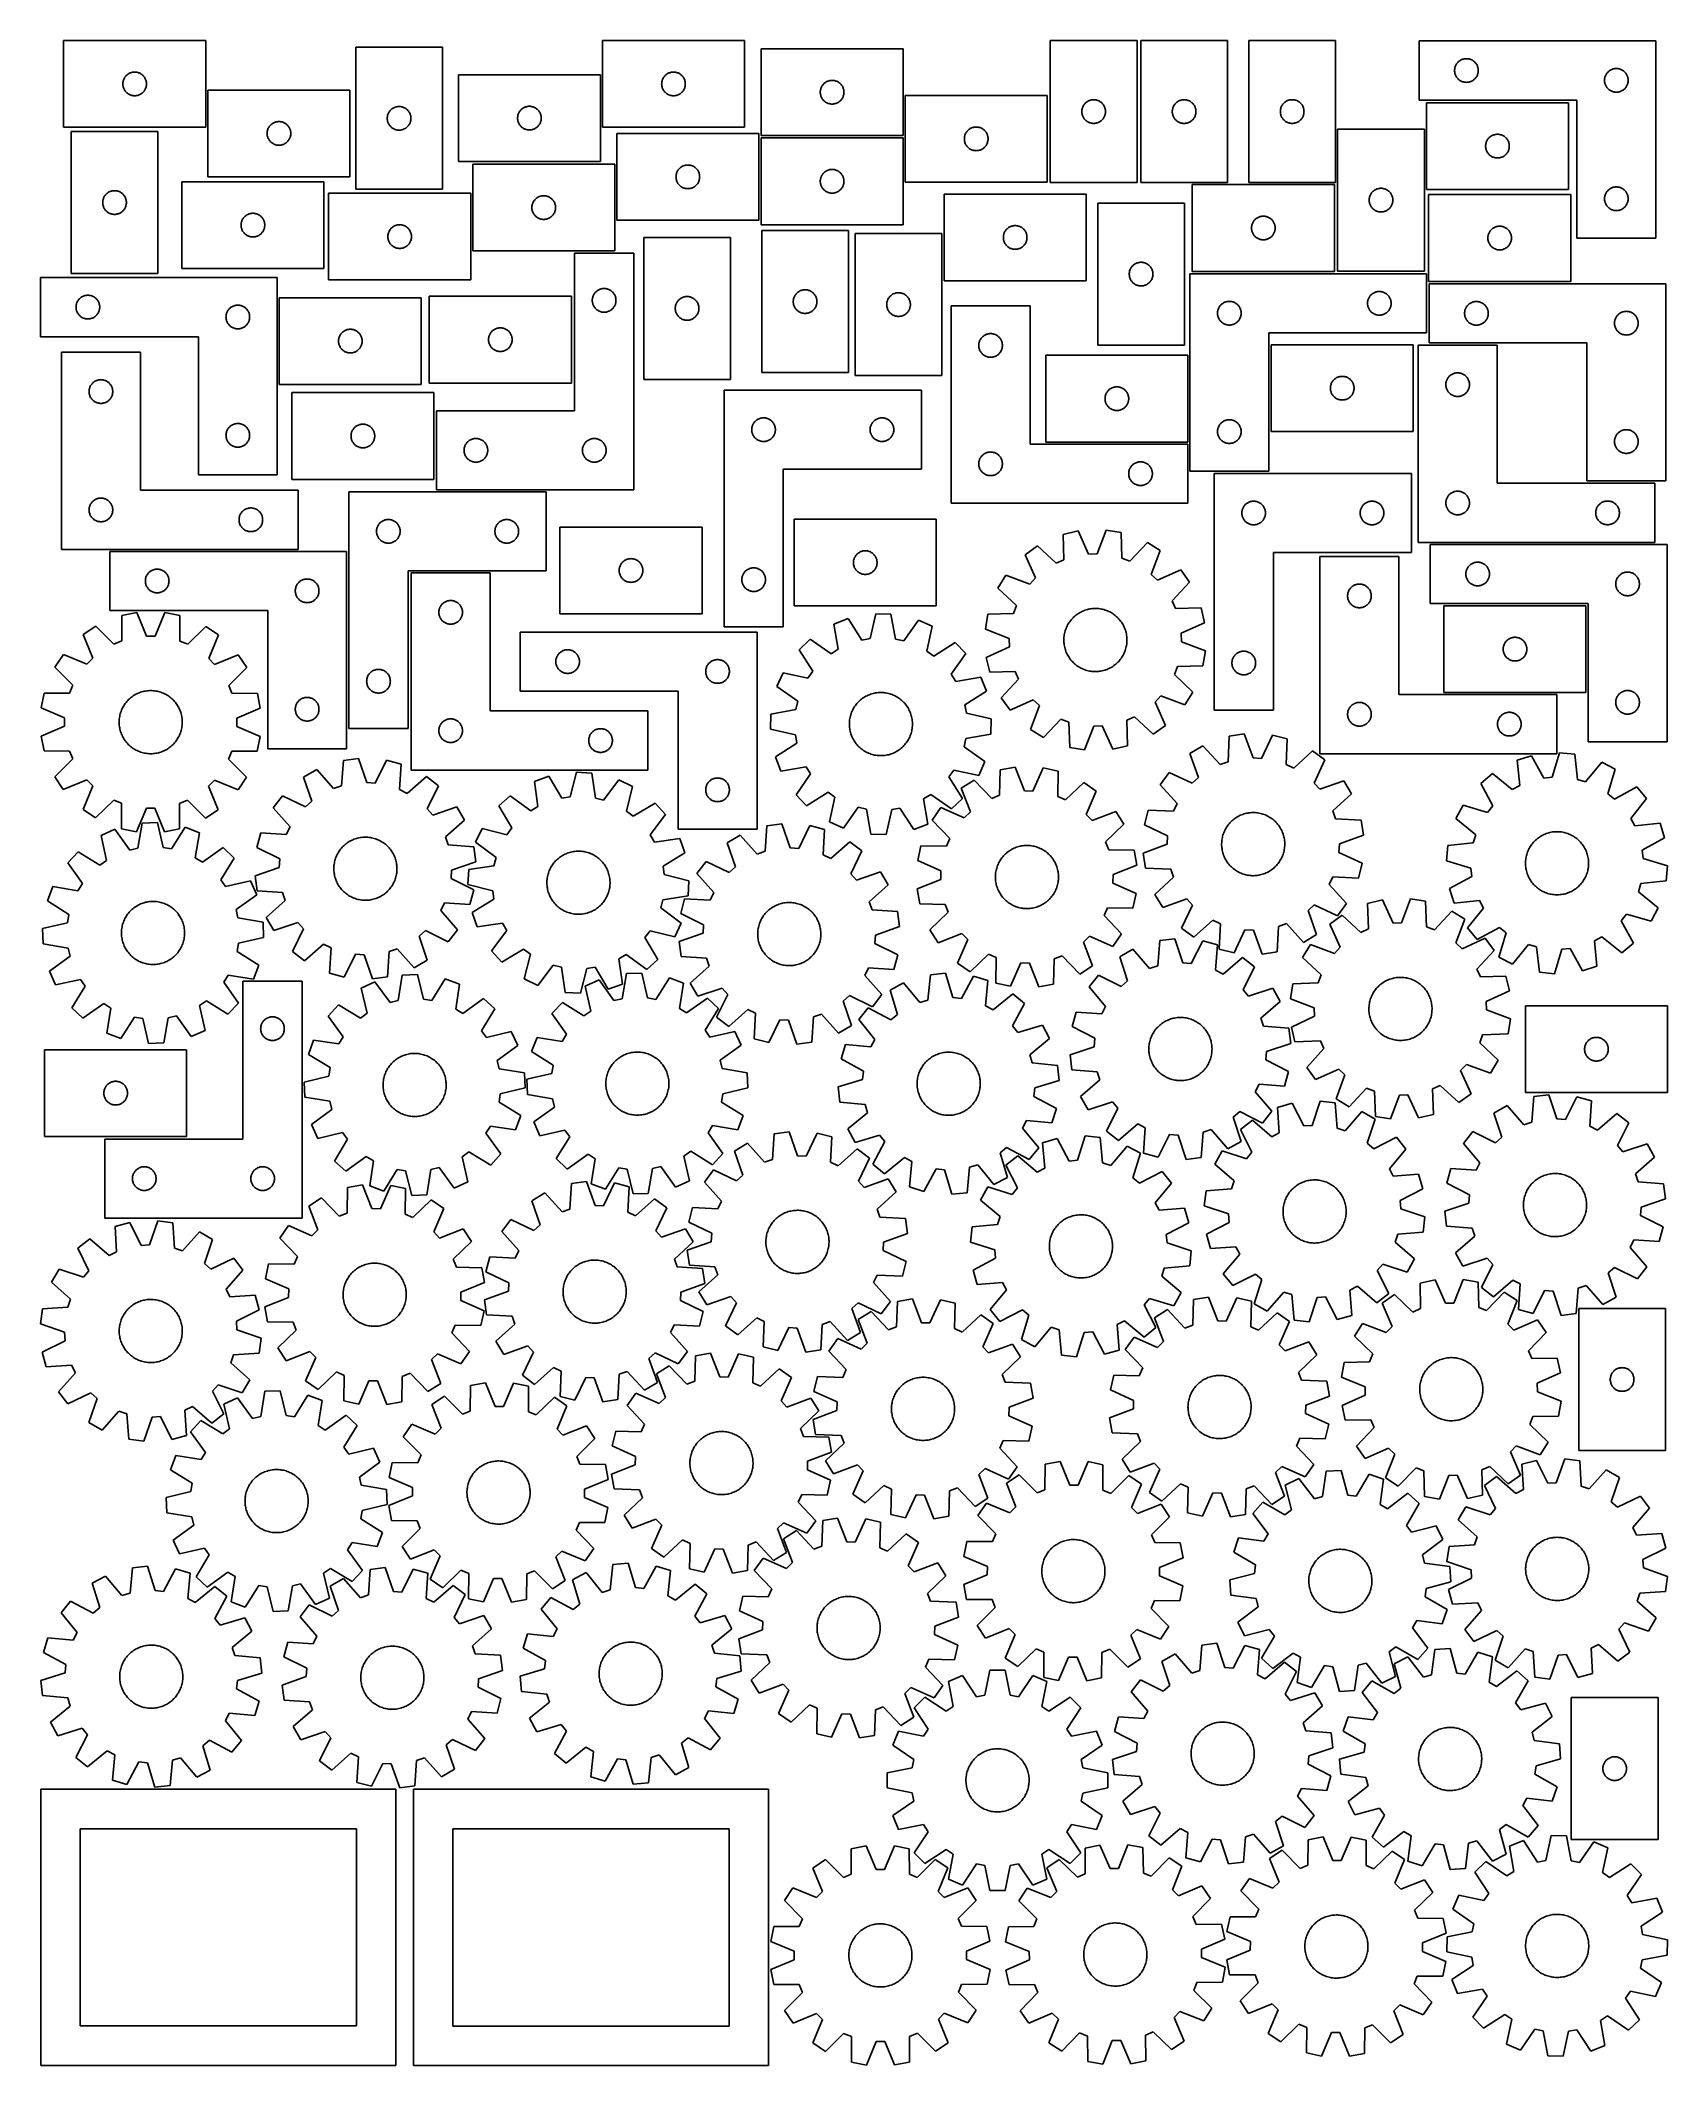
# Model space of a CAD drawing. Header units: millimetres. Extents: x 7 to 1243, y 7 to 1546.
import ezdxf

# ---------------------------------------------------------------- set-up
doc = ezdxf.new("R2010")
doc.units = ezdxf.units.MM
doc.layers.add('CUT', color=7, linetype='CONTINUOUS', true_color=0x000000)

msp = doc.modelspace()

# ---------------------------------------------------------------- linework, layer by layer
at = {"layer": 'CUT'}
for p, q in [((132.119231, 1546.22928), (24.119231, 1546.22928)), ((24.119231, 1546.22928), (24.119231, 1480.22928)), ((132.119231, 1480.22928), (132.119231, 1546.22928)), ((246.143884, 1541.083769), (246.143884, 1433.083769)), ((312.143884, 1541.083769), (246.143884, 1541.083769)), ((312.143884, 1433.083769), (312.143884, 1541.083769)), ((541.765715, 1546.218781), (433.765715, 1546.218781)), ((433.765715, 1546.218781), (433.765715, 1480.218781)), ((541.765715, 1480.218781), (541.765715, 1546.218781)), ((662.36624, 1539.908479), (554.36624, 1539.908479)), ((554.36624, 1539.908479), (554.36624, 1473.908479)), ((662.36624, 1473.908479), (662.36624, 1539.908479)), ((840.240477, 1546.198274), (774.240477, 1546.198274)), ((774.240477, 1546.198274), (774.240477, 1438.198274)), ((840.240477, 1438.198274), (840.240477, 1546.198274)), ((908.973692, 1546.191927), (842.973692, 1546.191927)), ((842.973692, 1546.191927), (842.973692, 1438.191927)), ((908.973692, 1438.191927), (908.973692, 1546.191927)), ((925.142206, 1546.218779), (925.142206, 1438.218779)), ((991.142206, 1546.218779), (925.142206, 1546.218779)), ((991.142206, 1438.218779), (991.142206, 1546.218779)), ((1234.619388, 1545.910924), (1054.619388, 1545.910924)), ((1054.619388, 1545.910924), (1054.619388, 1500.910924)), ((1234.619388, 1395.910924), (1234.619388, 1545.910924)), ((1081.638658, 1523.999552), (1081.696385, 1524.585659)), ((1081.696385, 1524.585659), (1081.792321, 1525.166736)), ((1081.792321, 1525.166736), (1081.926056, 1525.740295)), ((1081.926056, 1525.740295), (1082.097017, 1526.303879)), ((1082.097017, 1526.303879), (1082.304473, 1526.855074)), ((1082.304473, 1526.855074), (1082.547534, 1527.391522)), ((1082.547534, 1527.391522), (1082.82516, 1527.910924)), ((1082.82516, 1527.910924), (1083.136162, 1528.411056)), ((1083.136162, 1528.411056), (1083.479208, 1528.889776)), ((1083.479208, 1528.889776), (1083.85283, 1529.345036)), ((1083.85283, 1529.345036), (1084.255427, 1529.774885)), ((1084.255427, 1529.774885), (1084.685276, 1530.177482)), ((1084.685276, 1530.177482), (1085.140536, 1530.551104)), ((1085.140536, 1530.551104), (1085.619256, 1530.89415)), ((1085.619256, 1530.89415), (1086.119388, 1531.205152)), ((1086.119388, 1531.205152), (1086.63879, 1531.482778)), ((1086.63879, 1531.482778), (1087.175237, 1531.725839)), ((1087.175237, 1531.725839), (1087.726433, 1531.933295)), ((1087.726433, 1531.933295), (1088.290017, 1532.104256)), ((1088.290017, 1532.104256), (1088.863575, 1532.237991)), ((1088.863575, 1532.237991), (1089.444653, 1532.333927)), ((1089.444653, 1532.333927), (1090.03076, 1532.391654)), ((1090.03076, 1532.391654), (1090.619388, 1532.410924)), ((1090.619388, 1532.410924), (1091.208017, 1532.391654)), ((1091.208017, 1532.391654), (1091.794124, 1532.333927)), ((1091.794124, 1532.333927), (1092.375201, 1532.237991)), ((1092.375201, 1532.237991), (1092.94876, 1532.104256)), ((1092.94876, 1532.104256), (1093.512344, 1531.933295)), ((1093.512344, 1531.933295), (1094.063539, 1531.725839)), ((1094.063539, 1531.725839), (1094.599987, 1531.482778)), ((1094.599987, 1531.482778), (1095.119388, 1531.205152)), ((1095.119388, 1531.205152), (1095.61952, 1530.89415)), ((1095.61952, 1530.89415), (1096.098241, 1530.551104)), ((1096.098241, 1530.551104), (1096.553501, 1530.177482)), ((1096.553501, 1530.177482), (1096.983349, 1529.774885)), ((1096.983349, 1529.774885), (1097.385947, 1529.345036)), ((1097.385947, 1529.345036), (1097.759568, 1528.889776)), ((1097.759568, 1528.889776), (1098.102615, 1528.411056)), ((1098.102615, 1528.411056), (1098.413617, 1527.910924)), ((1098.413617, 1527.910924), (1098.691243, 1527.391522)), ((1098.691243, 1527.391522), (1098.934304, 1526.855074)), ((1098.934304, 1526.855074), (1099.14176, 1526.303879)), ((1099.14176, 1526.303879), (1099.312721, 1525.740295)), ((1099.312721, 1525.740295), (1099.446456, 1525.166736)), ((1099.446456, 1525.166736), (1099.542392, 1524.585659)), ((1099.542392, 1524.585659), (1099.600119, 1523.999552)), ((1200.63879, 1523.982778), (1201.175237, 1524.225839)), ((1201.175237, 1524.225839), (1201.726433, 1524.433295)), ((1201.726433, 1524.433295), (1202.290017, 1524.604256)), ((1202.290017, 1524.604256), (1202.863575, 1524.737991)), ((1202.863575, 1524.737991), (1203.444653, 1524.833927)), ((1203.444653, 1524.833927), (1204.03076, 1524.891654)), ((1204.03076, 1524.891654), (1204.619388, 1524.910924)), ((1204.619388, 1524.910924), (1205.208017, 1524.891654)), ((1205.208017, 1524.891654), (1205.794124, 1524.833927)), ((1205.794124, 1524.833927), (1206.375201, 1524.737991)), ((1206.375201, 1524.737991), (1206.94876, 1524.604256)), ((1206.94876, 1524.604256), (1207.512344, 1524.433295)), ((1207.512344, 1524.433295), (1208.063539, 1524.225839)), ((1208.063539, 1524.225839), (1208.599987, 1523.982778)), ((69.119231, 1513.22928), (69.138501, 1513.817908)), ((69.138501, 1512.640651), (69.119231, 1513.22928)), ((69.138501, 1513.817908), (69.196227, 1514.404015)), ((69.196227, 1512.054544), (69.138501, 1512.640651)), ((69.196227, 1514.404015), (69.292163, 1514.985092)), ((69.292163, 1511.473467), (69.196227, 1512.054544)), ((69.292163, 1514.985092), (69.425899, 1515.558651)), ((69.425899, 1510.899908), (69.292163, 1511.473467)), ((69.425899, 1515.558651), (69.59686, 1516.122235)), ((69.59686, 1510.336324), (69.425899, 1510.899908)), ((69.59686, 1516.122235), (69.804315, 1516.67343)), ((69.804315, 1509.785129), (69.59686, 1510.336324)), ((69.804315, 1516.67343), (70.047376, 1517.209878)), ((70.047376, 1509.248681), (69.804315, 1509.785129)), ((70.047376, 1517.209878), (70.325002, 1517.72928)), ((70.325002, 1508.72928), (70.047376, 1509.248681)), ((70.325002, 1517.72928), (70.636004, 1518.229412)), ((70.636004, 1518.229412), (70.979051, 1518.708132)), ((70.979051, 1518.708132), (71.352673, 1519.163392)), ((71.352673, 1519.163392), (71.75527, 1519.593241)), ((71.75527, 1519.593241), (72.185119, 1519.995838)), ((72.185119, 1519.995838), (72.640378, 1520.36946)), ((72.640378, 1520.36946), (73.119099, 1520.712506)), ((73.119099, 1520.712506), (73.619231, 1521.023508)), ((73.619231, 1521.023508), (74.138633, 1521.301134)), ((74.138633, 1521.301134), (74.67508, 1521.544195)), ((74.67508, 1521.544195), (75.226276, 1521.751651)), ((75.226276, 1521.751651), (75.78986, 1521.922612)), ((75.78986, 1521.922612), (76.363418, 1522.056347)), ((76.363418, 1522.056347), (76.944495, 1522.152283)), ((76.944495, 1522.152283), (77.530603, 1522.21001)), ((77.530603, 1522.21001), (78.119231, 1522.22928)), ((78.119231, 1522.22928), (78.707859, 1522.21001)), ((78.707859, 1522.21001), (79.293967, 1522.152283)), ((79.293967, 1522.152283), (79.875044, 1522.056347)), ((79.875044, 1522.056347), (80.448602, 1521.922612)), ((80.448602, 1521.922612), (81.012186, 1521.751651)), ((81.012186, 1521.751651), (81.563382, 1521.544195)), ((81.563382, 1521.544195), (82.099829, 1521.301134)), ((82.099829, 1521.301134), (82.619231, 1521.023508)), ((82.619231, 1521.023508), (83.119363, 1520.712506)), ((83.119363, 1520.712506), (83.598084, 1520.36946)), ((83.598084, 1520.36946), (84.053343, 1519.995838)), ((84.053343, 1519.995838), (84.483192, 1519.593241)), ((84.483192, 1519.593241), (84.885789, 1519.163392)), ((84.885789, 1519.163392), (85.259411, 1518.708132)), ((85.259411, 1518.708132), (85.602457, 1518.229412)), ((85.602457, 1518.229412), (85.91346, 1517.72928)), ((85.91346, 1517.72928), (86.191086, 1517.209878)), ((86.191086, 1509.248681), (85.91346, 1508.72928)), ((86.191086, 1517.209878), (86.434147, 1516.67343)), ((86.434147, 1509.785129), (86.191086, 1509.248681)), ((86.434147, 1516.67343), (86.641602, 1516.122235)), ((86.641602, 1510.336324), (86.434147, 1509.785129)), ((86.641602, 1516.122235), (86.812563, 1515.558651)), ((86.812563, 1510.899908), (86.641602, 1510.336324)), ((86.812563, 1515.558651), (86.946298, 1514.985092)), ((86.946298, 1511.473467), (86.812563, 1510.899908)), ((86.946298, 1514.985092), (87.042235, 1514.404015)), ((87.042235, 1512.054544), (86.946298, 1511.473467)), ((87.042235, 1514.404015), (87.099961, 1513.817908)), ((87.099961, 1512.640651), (87.042235, 1512.054544)), ((87.099961, 1513.817908), (87.119231, 1513.22928)), ((87.119231, 1513.22928), (87.099961, 1512.640651)), ((432.224944, 1520.212678), (324.224944, 1520.212678)), ((324.224944, 1520.212678), (324.224944, 1454.212678)), ((432.224944, 1454.212678), (432.224944, 1520.212678)), ((478.765715, 1513.218781), (478.784985, 1513.80741)), ((478.784985, 1512.630153), (478.765715, 1513.218781)), ((478.784985, 1513.80741), (478.842712, 1514.393517)), ((478.842712, 1512.044046), (478.784985, 1512.630153)), ((478.842712, 1514.393517), (478.938648, 1514.974594)), ((478.938648, 1511.462969), (478.842712, 1512.044046)), ((478.938648, 1514.974594), (479.072383, 1515.548153)), ((479.072383, 1510.88941), (478.938648, 1511.462969)), ((479.072383, 1515.548153), (479.243344, 1516.111737)), ((479.243344, 1510.325826), (479.072383, 1510.88941)), ((479.243344, 1516.111737), (479.4508, 1516.662932)), ((479.4508, 1509.774631), (479.243344, 1510.325826)), ((479.4508, 1516.662932), (479.693861, 1517.19938)), ((479.693861, 1509.238183), (479.4508, 1509.774631)), ((479.693861, 1517.19938), (479.971487, 1517.718781)), ((479.971487, 1508.718781), (479.693861, 1509.238183)), ((479.971487, 1517.718781), (480.282489, 1518.218914)), ((480.282489, 1518.218914), (480.625535, 1518.697634)), ((480.625535, 1518.697634), (480.999157, 1519.152894)), ((480.999157, 1519.152894), (481.401754, 1519.582743)), ((481.401754, 1519.582743), (481.831603, 1519.98534)), ((481.831603, 1519.98534), (482.286862, 1520.358962)), ((482.286862, 1520.358962), (482.765583, 1520.702008)), ((482.765583, 1520.702008), (483.265715, 1521.01301)), ((483.265715, 1521.01301), (483.785117, 1521.290636)), ((483.785117, 1521.290636), (484.321564, 1521.533697)), ((484.321564, 1521.533697), (484.87276, 1521.741153)), ((484.87276, 1521.741153), (485.436344, 1521.912114)), ((485.436344, 1521.912114), (486.009902, 1522.045849)), ((486.009902, 1522.045849), (486.59098, 1522.141785)), ((486.59098, 1522.141785), (487.177087, 1522.199512)), ((487.177087, 1522.199512), (487.765715, 1522.218781)), ((487.765715, 1522.218781), (488.354344, 1522.199512)), ((488.354344, 1522.199512), (488.940451, 1522.141785)), ((488.940451, 1522.141785), (489.521528, 1522.045849)), ((489.521528, 1522.045849), (490.095087, 1521.912114)), ((490.095087, 1521.912114), (490.658671, 1521.741153)), ((490.658671, 1521.741153), (491.209866, 1521.533697)), ((491.209866, 1521.533697), (491.746314, 1521.290636)), ((491.746314, 1521.290636), (492.265715, 1521.01301)), ((492.265715, 1521.01301), (492.765847, 1520.702008)), ((492.765847, 1520.702008), (493.244568, 1520.358962)), ((493.244568, 1520.358962), (493.699828, 1519.98534)), ((493.699828, 1519.98534), (494.129676, 1519.582743)), ((494.129676, 1519.582743), (494.532274, 1519.152894)), ((494.532274, 1519.152894), (494.905895, 1518.697634)), ((494.905895, 1518.697634), (495.248942, 1518.218914)), ((495.248942, 1518.218914), (495.559944, 1517.718781)), ((495.559944, 1517.718781), (495.83757, 1517.19938)), ((495.83757, 1509.238183), (495.559944, 1508.718781)), ((495.83757, 1517.19938), (496.080631, 1516.662932)), ((496.080631, 1509.774631), (495.83757, 1509.238183)), ((496.080631, 1516.662932), (496.288087, 1516.111737)), ((496.288087, 1510.325826), (496.080631, 1509.774631)), ((496.288087, 1516.111737), (496.459048, 1515.548153)), ((496.459048, 1510.88941), (496.288087, 1510.325826)), ((496.459048, 1515.548153), (496.592783, 1514.974594)), ((496.592783, 1511.462969), (496.459048, 1510.88941)), ((496.592783, 1514.974594), (496.688719, 1514.393517)), ((496.688719, 1512.044046), (496.592783, 1511.462969)), ((496.688719, 1514.393517), (496.746446, 1513.80741)), ((496.746446, 1512.630153), (496.688719, 1512.044046)), ((496.746446, 1513.80741), (496.765715, 1513.218781)), ((496.765715, 1513.218781), (496.746446, 1512.630153)), ((599.539173, 1508.664292), (599.672908, 1509.23785)), ((599.672908, 1509.23785), (599.843869, 1509.801434)), ((599.843869, 1509.801434), (600.051324, 1510.35263)), ((600.051324, 1510.35263), (600.294386, 1510.889077)), ((600.294386, 1510.889077), (600.572012, 1511.408479)), ((600.572012, 1511.408479), (600.883014, 1511.908611)), ((600.883014, 1511.908611), (601.22606, 1512.387332)), ((601.22606, 1512.387332), (601.599682, 1512.842591)), ((601.599682, 1512.842591), (602.002279, 1513.27244)), ((602.002279, 1513.27244), (602.432128, 1513.675037)), ((602.432128, 1513.675037), (602.887387, 1514.048659)), ((602.887387, 1514.048659), (603.366108, 1514.391705)), ((603.366108, 1514.391705), (603.86624, 1514.702707)), ((603.86624, 1514.702707), (604.385642, 1514.980333)), ((604.385642, 1514.980333), (604.922089, 1515.223395)), ((604.922089, 1515.223395), (605.473285, 1515.43085)), ((605.473285, 1515.43085), (606.036869, 1515.601811)), ((606.036869, 1515.601811), (606.610427, 1515.735546)), ((606.610427, 1515.735546), (607.191505, 1515.831482)), ((607.191505, 1515.831482), (607.777612, 1515.889209)), ((607.777612, 1515.889209), (608.36624, 1515.908479)), ((608.36624, 1515.908479), (608.954868, 1515.889209)), ((608.954868, 1515.889209), (609.540976, 1515.831482)), ((609.540976, 1515.831482), (610.122053, 1515.735546)), ((610.122053, 1515.735546), (610.695612, 1515.601811)), ((610.695612, 1515.601811), (611.259195, 1515.43085)), ((611.259195, 1515.43085), (611.810391, 1515.223395)), ((611.810391, 1515.223395), (612.346838, 1514.980333)), ((612.346838, 1514.980333), (612.86624, 1514.702707)), ((612.86624, 1514.702707), (613.366372, 1514.391705)), ((613.366372, 1514.391705), (613.845093, 1514.048659)), ((613.845093, 1514.048659), (614.300353, 1513.675037)), ((614.300353, 1513.675037), (614.730201, 1513.27244)), ((614.730201, 1513.27244), (615.132799, 1512.842591)), ((615.132799, 1512.842591), (615.50642, 1512.387332)), ((615.50642, 1512.387332), (615.849467, 1511.908611)), ((615.849467, 1511.908611), (616.160469, 1511.408479)), ((616.160469, 1511.408479), (616.438095, 1510.889077)), ((616.438095, 1510.889077), (616.681156, 1510.35263)), ((616.681156, 1510.35263), (616.888611, 1509.801434)), ((616.888611, 1509.801434), (617.059573, 1509.23785)), ((617.059573, 1509.23785), (617.193308, 1508.664292)), ((1081.619388, 1523.410924), (1081.638658, 1523.999552)), ((1081.638658, 1522.822295), (1081.619388, 1523.410924)), ((1081.696385, 1522.236188), (1081.638658, 1522.822295)), ((1081.792321, 1521.655111), (1081.696385, 1522.236188)), ((1081.926056, 1521.081552), (1081.792321, 1521.655111)), ((1082.097017, 1520.517968), (1081.926056, 1521.081552)), ((1082.304473, 1519.966773), (1082.097017, 1520.517968)), ((1082.547534, 1519.430325), (1082.304473, 1519.966773)), ((1082.82516, 1518.910924), (1082.547534, 1519.430325)), ((1083.136162, 1518.410791), (1082.82516, 1518.910924)), ((1083.479208, 1517.932071), (1083.136162, 1518.410791)), ((1083.85283, 1517.476811), (1083.479208, 1517.932071)), ((1084.255427, 1517.046963), (1083.85283, 1517.476811)), ((1084.685276, 1516.644365), (1084.255427, 1517.046963)), ((1085.140536, 1516.270744), (1084.685276, 1516.644365)), ((1085.619256, 1515.927697), (1085.140536, 1516.270744)), ((1086.119388, 1515.616695), (1085.619256, 1515.927697)), ((1086.63879, 1515.339069), (1086.119388, 1515.616695)), ((1087.175237, 1515.096008), (1086.63879, 1515.339069)), ((1087.726433, 1514.888552), (1087.175237, 1515.096008)), ((1088.290017, 1514.717591), (1087.726433, 1514.888552)), ((1088.863575, 1514.583856), (1088.290017, 1514.717591)), ((1089.444653, 1514.48792), (1088.863575, 1514.583856)), ((1090.03076, 1514.430193), (1089.444653, 1514.48792)), ((1090.619388, 1514.410924), (1090.03076, 1514.430193)), ((1091.208017, 1514.430193), (1090.619388, 1514.410924)), ((1091.794124, 1514.48792), (1091.208017, 1514.430193)), ((1092.375201, 1514.583856), (1091.794124, 1514.48792)), ((1092.94876, 1514.717591), (1092.375201, 1514.583856)), ((1093.512344, 1514.888552), (1092.94876, 1514.717591)), ((1094.063539, 1515.096008), (1093.512344, 1514.888552)), ((1094.599987, 1515.339069), (1094.063539, 1515.096008)), ((1095.119388, 1515.616695), (1094.599987, 1515.339069)), ((1095.61952, 1515.927697), (1095.119388, 1515.616695)), ((1096.098241, 1516.270744), (1095.61952, 1515.927697)), ((1096.553501, 1516.644365), (1096.098241, 1516.270744)), ((1096.983349, 1517.046963), (1096.553501, 1516.644365)), ((1097.385947, 1517.476811), (1096.983349, 1517.046963)), ((1097.759568, 1517.932071), (1097.385947, 1517.476811)), ((1098.102615, 1518.410791), (1097.759568, 1517.932071)), ((1098.413617, 1518.910924), (1098.102615, 1518.410791)), ((1098.691243, 1519.430325), (1098.413617, 1518.910924)), ((1098.934304, 1519.966773), (1098.691243, 1519.430325)), ((1099.14176, 1520.517968), (1098.934304, 1519.966773)), ((1099.312721, 1521.081552), (1099.14176, 1520.517968)), ((1099.446456, 1521.655111), (1099.312721, 1521.081552)), ((1099.542392, 1522.236188), (1099.446456, 1521.655111)), ((1099.600119, 1522.822295), (1099.542392, 1522.236188)), ((1099.600119, 1523.999552), (1099.619388, 1523.410924)), ((1099.619388, 1523.410924), (1099.600119, 1522.822295)), ((1195.619388, 1515.910924), (1195.638658, 1516.499552)), ((1195.638658, 1515.322295), (1195.619388, 1515.910924)), ((1195.638658, 1516.499552), (1195.696385, 1517.085659)), ((1195.696385, 1514.736188), (1195.638658, 1515.322295)), ((1195.696385, 1517.085659), (1195.792321, 1517.666736)), ((1195.792321, 1514.155111), (1195.696385, 1514.736188)), ((1195.792321, 1517.666736), (1195.926056, 1518.240295)), ((1195.926056, 1513.581552), (1195.792321, 1514.155111)), ((1195.926056, 1518.240295), (1196.097017, 1518.803879)), ((1196.097017, 1513.017968), (1195.926056, 1513.581552)), ((1196.097017, 1518.803879), (1196.304473, 1519.355074)), ((1196.304473, 1512.466773), (1196.097017, 1513.017968)), ((1196.304473, 1519.355074), (1196.547534, 1519.891522)), ((1196.547534, 1511.930325), (1196.304473, 1512.466773)), ((1196.547534, 1519.891522), (1196.82516, 1520.410924)), ((1196.82516, 1511.410924), (1196.547534, 1511.930325)), ((1196.82516, 1520.410924), (1197.136162, 1520.911056)), ((1197.136162, 1510.910791), (1196.82516, 1511.410924)), ((1197.136162, 1520.911056), (1197.479208, 1521.389776)), ((1197.479208, 1510.432071), (1197.136162, 1510.910791)), ((1197.479208, 1521.389776), (1197.85283, 1521.845036)), ((1197.85283, 1509.976811), (1197.479208, 1510.432071)), ((1197.85283, 1521.845036), (1198.255427, 1522.274885)), ((1198.255427, 1509.546963), (1197.85283, 1509.976811)), ((1198.255427, 1522.274885), (1198.685276, 1522.677482)), ((1198.685276, 1509.144365), (1198.255427, 1509.546963)), ((1198.685276, 1522.677482), (1199.140536, 1523.051104)), ((1199.140536, 1508.770744), (1198.685276, 1509.144365)), ((1199.140536, 1523.051104), (1199.619256, 1523.39415)), ((1199.619256, 1523.39415), (1200.119388, 1523.705152)), ((1200.119388, 1523.705152), (1200.63879, 1523.982778)), ((1208.599987, 1523.982778), (1209.119388, 1523.705152)), ((1209.119388, 1523.705152), (1209.61952, 1523.39415)), ((1209.61952, 1523.39415), (1210.098241, 1523.051104)), ((1210.098241, 1523.051104), (1210.553501, 1522.677482)), ((1210.553501, 1509.144365), (1210.098241, 1508.770744)), ((1210.553501, 1522.677482), (1210.983349, 1522.274885)), ((1210.983349, 1509.546963), (1210.553501, 1509.144365)), ((1210.983349, 1522.274885), (1211.385947, 1521.845036)), ((1211.385947, 1509.976811), (1210.983349, 1509.546963)), ((1211.385947, 1521.845036), (1211.759568, 1521.389776)), ((1211.759568, 1510.432071), (1211.385947, 1509.976811)), ((1211.759568, 1521.389776), (1212.102615, 1520.911056)), ((1212.102615, 1510.910791), (1211.759568, 1510.432071)), ((1212.102615, 1520.911056), (1212.413617, 1520.410924)), ((1212.413617, 1511.410924), (1212.102615, 1510.910791)), ((1212.413617, 1520.410924), (1212.691243, 1519.891522)), ((1212.691243, 1511.930325), (1212.413617, 1511.410924)), ((1212.691243, 1519.891522), (1212.934304, 1519.355074)), ((1212.934304, 1512.466773), (1212.691243, 1511.930325)), ((1212.934304, 1519.355074), (1213.14176, 1518.803879)), ((1213.14176, 1513.017968), (1212.934304, 1512.466773)), ((1213.14176, 1518.803879), (1213.312721, 1518.240295)), ((1213.312721, 1513.581552), (1213.14176, 1513.017968)), ((1213.312721, 1518.240295), (1213.446456, 1517.666736)), ((1213.446456, 1514.155111), (1213.312721, 1513.581552)), ((1213.446456, 1517.666736), (1213.542392, 1517.085659)), ((1213.542392, 1514.736188), (1213.446456, 1514.155111)), ((1213.542392, 1517.085659), (1213.600119, 1516.499552)), ((1213.600119, 1515.322295), (1213.542392, 1514.736188)), ((1213.600119, 1516.499552), (1213.619388, 1515.910924)), ((1213.619388, 1515.910924), (1213.600119, 1515.322295)), ((70.636004, 1508.229147), (70.325002, 1508.72928)), ((70.979051, 1507.750427), (70.636004, 1508.229147)), ((71.352673, 1507.295167), (70.979051, 1507.750427)), ((71.75527, 1506.865318), (71.352673, 1507.295167)), ((72.185119, 1506.462721), (71.75527, 1506.865318)), ((72.640378, 1506.089099), (72.185119, 1506.462721)), ((73.119099, 1505.746053), (72.640378, 1506.089099)), ((73.619231, 1505.435051), (73.119099, 1505.746053)), ((74.138633, 1505.157425), (73.619231, 1505.435051)), ((74.67508, 1504.914364), (74.138633, 1505.157425)), ((75.226276, 1504.706908), (74.67508, 1504.914364)), ((75.78986, 1504.535947), (75.226276, 1504.706908)), ((76.363418, 1504.402212), (75.78986, 1504.535947)), ((76.944495, 1504.306276), (76.363418, 1504.402212)), ((77.530603, 1504.248549), (76.944495, 1504.306276)), ((78.119231, 1504.22928), (77.530603, 1504.248549)), ((78.707859, 1504.248549), (78.119231, 1504.22928)), ((79.293967, 1504.306276), (78.707859, 1504.248549)), ((79.875044, 1504.402212), (79.293967, 1504.306276)), ((80.448602, 1504.535947), (79.875044, 1504.402212)), ((81.012186, 1504.706908), (80.448602, 1504.535947)), ((81.563382, 1504.914364), (81.012186, 1504.706908)), ((82.099829, 1505.157425), (81.563382, 1504.914364)), ((82.619231, 1505.435051), (82.099829, 1505.157425)), ((83.119363, 1505.746053), (82.619231, 1505.435051)), ((83.598084, 1506.089099), (83.119363, 1505.746053)), ((84.053343, 1506.462721), (83.598084, 1506.089099)), ((84.483192, 1506.865318), (84.053343, 1506.462721)), ((84.885789, 1507.295167), (84.483192, 1506.865318)), ((85.259411, 1507.750427), (84.885789, 1507.295167)), ((85.602457, 1508.229147), (85.259411, 1507.750427)), ((85.91346, 1508.72928), (85.602457, 1508.229147)), ((241.789519, 1508.589875), (133.789519, 1508.589875)), ((133.789519, 1508.589875), (133.789519, 1442.589875)), ((241.789519, 1442.589875), (241.789519, 1508.589875)), ((272.377326, 1493.017882), (272.779923, 1493.44773)), ((272.779923, 1493.44773), (273.209772, 1493.850328)), ((273.209772, 1493.850328), (273.665031, 1494.22395)), ((273.665031, 1494.22395), (274.143752, 1494.566996)), ((274.143752, 1494.566996), (274.643884, 1494.877998)), ((274.643884, 1494.877998), (275.163286, 1495.155624)), ((275.163286, 1495.155624), (275.699733, 1495.398685)), ((275.699733, 1495.398685), (276.250929, 1495.606141)), ((276.250929, 1495.606141), (276.814513, 1495.777102)), ((276.814513, 1495.777102), (277.388071, 1495.910837)), ((277.388071, 1495.910837), (277.969148, 1496.006773)), ((277.969148, 1496.006773), (278.555256, 1496.0645)), ((278.555256, 1496.0645), (279.143884, 1496.083769)), ((279.143884, 1496.083769), (279.732512, 1496.0645)), ((279.732512, 1496.0645), (280.31862, 1496.006773)), ((280.31862, 1496.006773), (280.899697, 1495.910837)), ((280.899697, 1495.910837), (281.473255, 1495.777102)), ((281.473255, 1495.777102), (282.036839, 1495.606141)), ((282.036839, 1495.606141), (282.588035, 1495.398685)), ((282.588035, 1495.398685), (283.124482, 1495.155624)), ((283.124482, 1495.155624), (283.643884, 1494.877998)), ((283.643884, 1494.877998), (284.144016, 1494.566996)), ((284.144016, 1494.566996), (284.622737, 1494.22395)), ((284.622737, 1494.22395), (285.077996, 1493.850328)), ((285.077996, 1493.850328), (285.507845, 1493.44773)), ((285.507845, 1493.44773), (285.910442, 1493.017882)), ((371.458386, 1493.14679), (371.860983, 1493.576639)), ((371.860983, 1493.576639), (372.290832, 1493.979236)), ((372.290832, 1493.979236), (372.746091, 1494.352858)), ((372.746091, 1494.352858), (373.224812, 1494.695904)), ((373.224812, 1494.695904), (373.724944, 1495.006907)), ((373.724944, 1495.006907), (374.244346, 1495.284533)), ((374.244346, 1495.284533), (374.780793, 1495.527594)), ((374.780793, 1495.527594), (375.331989, 1495.735049)), ((375.331989, 1495.735049), (375.895572, 1495.90601)), ((375.895572, 1495.90601), (376.469131, 1496.039745)), ((376.469131, 1496.039745), (377.050208, 1496.135682)), ((377.050208, 1496.135682), (377.636316, 1496.193408)), ((377.636316, 1496.193408), (378.224944, 1496.212678)), ((378.224944, 1496.212678), (378.813572, 1496.193408)), ((378.813572, 1496.193408), (379.39968, 1496.135682)), ((379.39968, 1496.135682), (379.980757, 1496.039745)), ((379.980757, 1496.039745), (380.554315, 1495.90601)), ((380.554315, 1495.90601), (381.117899, 1495.735049)), ((381.117899, 1495.735049), (381.669095, 1495.527594)), ((381.669095, 1495.527594), (382.205542, 1495.284533)), ((382.205542, 1495.284533), (382.724944, 1495.006907)), ((382.724944, 1495.006907), (383.225076, 1494.695904)), ((383.225076, 1494.695904), (383.703797, 1494.352858)), ((383.703797, 1494.352858), (384.159056, 1493.979236)), ((384.159056, 1493.979236), (384.588905, 1493.576639)), ((384.588905, 1493.576639), (384.991502, 1493.14679)), ((480.282489, 1508.218649), (479.971487, 1508.718781)), ((480.625535, 1507.739929), (480.282489, 1508.218649)), ((480.999157, 1507.284669), (480.625535, 1507.739929)), ((481.401754, 1506.85482), (480.999157, 1507.284669)), ((481.831603, 1506.452223), (481.401754, 1506.85482)), ((482.286862, 1506.078601), (481.831603, 1506.452223)), ((482.765583, 1505.735555), (482.286862, 1506.078601)), ((483.265715, 1505.424553), (482.765583, 1505.735555)), ((483.785117, 1505.146927), (483.265715, 1505.424553)), ((484.321564, 1504.903866), (483.785117, 1505.146927)), ((484.87276, 1504.69641), (484.321564, 1504.903866)), ((485.436344, 1504.525449), (484.87276, 1504.69641)), ((486.009902, 1504.391714), (485.436344, 1504.525449)), ((486.59098, 1504.295778), (486.009902, 1504.391714)), ((487.177087, 1504.238051), (486.59098, 1504.295778)), ((487.765715, 1504.218781), (487.177087, 1504.238051)), ((488.354344, 1504.238051), (487.765715, 1504.218781)), ((488.940451, 1504.295778), (488.354344, 1504.238051)), ((489.521528, 1504.391714), (488.940451, 1504.295778)), ((490.095087, 1504.525449), (489.521528, 1504.391714)), ((490.658671, 1504.69641), (490.095087, 1504.525449)), ((491.209866, 1504.903866), (490.658671, 1504.69641)), ((491.746314, 1505.146927), (491.209866, 1504.903866)), ((492.265715, 1505.424553), (491.746314, 1505.146927)), ((492.765847, 1505.735555), (492.265715, 1505.424553)), ((493.244568, 1506.078601), (492.765847, 1505.735555)), ((493.699828, 1506.452223), (493.244568, 1506.078601)), ((494.129676, 1506.85482), (493.699828, 1506.452223)), ((494.532274, 1507.284669), (494.129676, 1506.85482)), ((494.905895, 1507.739929), (494.532274, 1507.284669)), ((495.248942, 1508.218649), (494.905895, 1507.739929)), ((495.559944, 1508.718781), (495.248942, 1508.218649)), ((599.36624, 1506.908479), (599.38551, 1507.497107)), ((599.38551, 1506.319851), (599.36624, 1506.908479)), ((599.38551, 1507.497107), (599.443236, 1508.083214)), ((599.443236, 1505.733743), (599.38551, 1506.319851)), ((599.443236, 1508.083214), (599.539173, 1508.664292)), ((599.539173, 1505.152666), (599.443236, 1505.733743)), ((599.672908, 1504.579107), (599.539173, 1505.152666)), ((599.843869, 1504.015524), (599.672908, 1504.579107)), ((600.051324, 1503.464328), (599.843869, 1504.015524)), ((600.294386, 1502.927881), (600.051324, 1503.464328)), ((600.572012, 1502.408479), (600.294386, 1502.927881)), ((600.883014, 1501.908347), (600.572012, 1502.408479)), ((601.22606, 1501.429626), (600.883014, 1501.908347)), ((601.599682, 1500.974366), (601.22606, 1501.429626)), ((602.002279, 1500.544518), (601.599682, 1500.974366)), ((602.432128, 1500.14192), (602.002279, 1500.544518)), ((602.887387, 1499.768299), (602.432128, 1500.14192)), ((603.366108, 1499.425252), (602.887387, 1499.768299)), ((603.86624, 1499.11425), (603.366108, 1499.425252)), ((604.385642, 1498.836624), (603.86624, 1499.11425)), ((604.922089, 1498.593563), (604.385642, 1498.836624)), ((605.473285, 1498.386108), (604.922089, 1498.593563)), ((606.036869, 1498.215146), (605.473285, 1498.386108)), ((606.610427, 1498.081411), (606.036869, 1498.215146)), ((607.191505, 1497.985475), (606.610427, 1498.081411)), ((607.777612, 1497.927748), (607.191505, 1497.985475)), ((608.36624, 1497.908479), (607.777612, 1497.927748)), ((608.954868, 1497.927748), (608.36624, 1497.908479)), ((609.540976, 1497.985475), (608.954868, 1497.927748)), ((610.122053, 1498.081411), (609.540976, 1497.985475)), ((610.695612, 1498.215146), (610.122053, 1498.081411)), ((611.259195, 1498.386108), (610.695612, 1498.215146)), ((611.810391, 1498.593563), (611.259195, 1498.386108)), ((612.346838, 1498.836624), (611.810391, 1498.593563)), ((612.86624, 1499.11425), (612.346838, 1498.836624)), ((613.366372, 1499.425252), (612.86624, 1499.11425)), ((613.845093, 1499.768299), (613.366372, 1499.425252)), ((614.300353, 1500.14192), (613.845093, 1499.768299)), ((614.730201, 1500.544518), (614.300353, 1500.14192)), ((615.132799, 1500.974366), (614.730201, 1500.544518)), ((615.50642, 1501.429626), (615.132799, 1500.974366)), ((615.849467, 1501.908347), (615.50642, 1501.429626)), ((616.160469, 1502.408479), (615.849467, 1501.908347)), ((616.438095, 1502.927881), (616.160469, 1502.408479)), ((616.681156, 1503.464328), (616.438095, 1502.927881)), ((616.888611, 1504.015524), (616.681156, 1503.464328)), ((617.059573, 1504.579107), (616.888611, 1504.015524)), ((617.193308, 1505.152666), (617.059573, 1504.579107)), ((617.193308, 1508.664292), (617.289244, 1508.083214)), ((617.289244, 1505.733743), (617.193308, 1505.152666)), ((617.289244, 1508.083214), (617.346971, 1507.497107)), ((617.346971, 1506.319851), (617.289244, 1505.733743)), ((617.346971, 1507.497107), (617.36624, 1506.908479)), ((617.36624, 1506.908479), (617.346971, 1506.319851)), ((771.905181, 1504.457063), (663.905181, 1504.457063)), ((663.905181, 1504.457063), (663.905181, 1438.457063)), ((771.905181, 1438.457063), (771.905181, 1504.457063)), ((798.317473, 1493.37301), (798.413409, 1493.954087)), ((798.413409, 1493.954087), (798.547144, 1494.527646)), ((798.547144, 1494.527646), (798.718106, 1495.091229)), ((798.718106, 1495.091229), (798.925561, 1495.642425)), ((798.925561, 1495.642425), (799.168622, 1496.178873)), ((799.168622, 1496.178873), (799.446248, 1496.698274)), ((799.446248, 1496.698274), (799.75725, 1497.198406)), ((799.75725, 1497.198406), (800.100297, 1497.677127)), ((800.100297, 1497.677127), (800.473919, 1498.132387)), ((800.473919, 1498.132387), (800.876516, 1498.562235)), ((800.876516, 1498.562235), (801.306365, 1498.964833)), ((801.306365, 1498.964833), (801.761624, 1499.338454)), ((801.761624, 1499.338454), (802.240345, 1499.681501)), ((802.240345, 1499.681501), (802.740477, 1499.992503)), ((802.740477, 1499.992503), (803.259879, 1500.270129)), ((803.259879, 1500.270129), (803.796326, 1500.51319)), ((803.796326, 1500.51319), (804.347522, 1500.720645)), ((804.347522, 1500.720645), (804.911106, 1500.891607)), ((804.911106, 1500.891607), (805.484664, 1501.025342)), ((805.484664, 1501.025342), (806.065741, 1501.121278)), ((806.065741, 1501.121278), (806.651849, 1501.179005)), ((806.651849, 1501.179005), (807.240477, 1501.198274)), ((807.240477, 1501.198274), (807.829105, 1501.179005)), ((807.829105, 1501.179005), (808.415213, 1501.121278)), ((808.415213, 1501.121278), (808.99629, 1501.025342)), ((808.99629, 1501.025342), (809.569848, 1500.891607)), ((809.569848, 1500.891607), (810.133432, 1500.720645)), ((810.133432, 1500.720645), (810.684628, 1500.51319)), ((810.684628, 1500.51319), (811.221075, 1500.270129)), ((811.221075, 1500.270129), (811.740477, 1499.992503)), ((811.740477, 1499.992503), (812.240609, 1499.681501)), ((812.240609, 1499.681501), (812.71933, 1499.338454)), ((812.71933, 1499.338454), (813.174589, 1498.964833)), ((813.174589, 1498.964833), (813.604438, 1498.562235)), ((813.604438, 1498.562235), (814.007035, 1498.132387)), ((814.007035, 1498.132387), (814.380657, 1497.677127)), ((814.380657, 1497.677127), (814.723703, 1497.198406)), ((814.723703, 1497.198406), (815.034706, 1496.698274)), ((815.034706, 1496.698274), (815.312332, 1496.178873)), ((815.312332, 1496.178873), (815.555393, 1495.642425)), ((815.555393, 1495.642425), (815.762848, 1495.091229)), ((815.762848, 1495.091229), (815.933809, 1494.527646)), ((815.933809, 1494.527646), (816.067544, 1493.954087)), ((816.067544, 1493.954087), (816.163481, 1493.37301)), ((867.050688, 1493.366662), (867.146625, 1493.94774)), ((867.146625, 1493.94774), (867.28036, 1494.521298)), ((867.28036, 1494.521298), (867.451321, 1495.084882)), ((867.451321, 1495.084882), (867.658776, 1495.636078)), ((867.658776, 1495.636078), (867.901838, 1496.172525)), ((867.901838, 1496.172525), (868.179464, 1496.691927)), ((868.179464, 1496.691927), (868.490466, 1497.192059)), ((868.490466, 1497.192059), (868.833512, 1497.67078)), ((868.833512, 1497.67078), (869.207134, 1498.126039)), ((869.207134, 1498.126039), (869.609731, 1498.555888)), ((869.609731, 1498.555888), (870.03958, 1498.958485)), ((870.03958, 1498.958485), (870.494839, 1499.332107)), ((870.494839, 1499.332107), (870.97356, 1499.675153)), ((870.97356, 1499.675153), (871.473692, 1499.986155)), ((871.473692, 1499.986155), (871.993094, 1500.263781)), ((871.993094, 1500.263781), (872.529541, 1500.506842)), ((872.529541, 1500.506842), (873.080737, 1500.714298)), ((873.080737, 1500.714298), (873.644321, 1500.885259)), ((873.644321, 1500.885259), (874.217879, 1501.018994)), ((874.217879, 1501.018994), (874.798957, 1501.11493)), ((874.798957, 1501.11493), (875.385064, 1501.172657)), ((875.385064, 1501.172657), (875.973692, 1501.191927)), ((875.973692, 1501.191927), (876.56232, 1501.172657)), ((876.56232, 1501.172657), (877.148428, 1501.11493)), ((877.148428, 1501.11493), (877.729505, 1501.018994)), ((877.729505, 1501.018994), (878.303064, 1500.885259)), ((878.303064, 1500.885259), (878.866647, 1500.714298)), ((878.866647, 1500.714298), (879.417843, 1500.506842)), ((879.417843, 1500.506842), (879.95429, 1500.263781)), ((879.95429, 1500.263781), (880.473692, 1499.986155)), ((880.473692, 1499.986155), (880.973824, 1499.675153)), ((880.973824, 1499.675153), (881.452545, 1499.332107)), ((881.452545, 1499.332107), (881.907805, 1498.958485)), ((881.907805, 1498.958485), (882.337653, 1498.555888)), ((882.337653, 1498.555888), (882.740251, 1498.126039)), ((882.740251, 1498.126039), (883.113872, 1497.67078)), ((883.113872, 1497.67078), (883.456919, 1497.192059)), ((883.456919, 1497.192059), (883.767921, 1496.691927)), ((883.767921, 1496.691927), (884.045547, 1496.172525)), ((884.045547, 1496.172525), (884.288608, 1495.636078)), ((884.288608, 1495.636078), (884.496063, 1495.084882)), ((884.496063, 1495.084882), (884.667025, 1494.521298)), ((884.667025, 1494.521298), (884.80076, 1493.94774)), ((884.80076, 1493.94774), (884.896696, 1493.366662)), ((949.219202, 1493.393515), (949.315138, 1493.974592)), ((949.315138, 1493.974592), (949.448873, 1494.548151)), ((949.448873, 1494.548151), (949.619834, 1495.111734)), ((949.619834, 1495.111734), (949.82729, 1495.66293)), ((949.82729, 1495.66293), (950.070351, 1496.199377)), ((950.070351, 1496.199377), (950.347977, 1496.718779)), ((950.347977, 1496.718779), (950.658979, 1497.218911)), ((950.658979, 1497.218911), (951.002026, 1497.697632)), ((951.002026, 1497.697632), (951.375647, 1498.152892)), ((951.375647, 1498.152892), (951.778245, 1498.58274)), ((951.778245, 1498.58274), (952.208093, 1498.985338)), ((952.208093, 1498.985338), (952.663353, 1499.358959)), ((952.663353, 1499.358959), (953.142073, 1499.702006)), ((953.142073, 1499.702006), (953.642206, 1500.013008)), ((953.642206, 1500.013008), (954.161607, 1500.290634)), ((954.161607, 1500.290634), (954.698055, 1500.533695)), ((954.698055, 1500.533695), (955.24925, 1500.74115)), ((955.24925, 1500.74115), (955.812834, 1500.912112)), ((955.812834, 1500.912112), (956.386393, 1501.045847)), ((956.386393, 1501.045847), (956.96747, 1501.141783)), ((956.96747, 1501.141783), (957.553577, 1501.19951)), ((957.553577, 1501.19951), (958.142206, 1501.218779)), ((958.142206, 1501.218779), (958.730834, 1501.19951)), ((958.730834, 1501.19951), (959.316941, 1501.141783)), ((959.316941, 1501.141783), (959.898018, 1501.045847)), ((959.898018, 1501.045847), (960.471577, 1500.912112)), ((960.471577, 1500.912112), (961.035161, 1500.74115)), ((961.035161, 1500.74115), (961.586356, 1500.533695)), ((961.586356, 1500.533695), (962.122804, 1500.290634)), ((962.122804, 1500.290634), (962.642206, 1500.013008)), ((962.642206, 1500.013008), (963.142338, 1499.702006)), ((963.142338, 1499.702006), (963.621058, 1499.358959)), ((963.621058, 1499.358959), (964.076318, 1498.985338)), ((964.076318, 1498.985338), (964.506167, 1498.58274)), ((964.506167, 1498.58274), (964.908764, 1498.152892)), ((964.908764, 1498.152892), (965.282386, 1497.697632)), ((965.282386, 1497.697632), (965.625432, 1497.218911)), ((965.625432, 1497.218911), (965.936434, 1496.718779)), ((965.936434, 1496.718779), (966.21406, 1496.199377)), ((966.21406, 1496.199377), (966.457121, 1495.66293)), ((966.457121, 1495.66293), (966.664577, 1495.111734)), ((966.664577, 1495.111734), (966.835538, 1494.548151)), ((966.835538, 1494.548151), (966.969273, 1493.974592)), ((966.969273, 1493.974592), (967.065209, 1493.393515)), ((1054.619388, 1500.910924), (1174.619388, 1500.910924)), ((1168.220687, 1498.934114), (1060.220687, 1498.934114)), ((1060.220687, 1498.934114), (1060.220687, 1432.934114)), ((1168.220687, 1432.934114), (1168.220687, 1498.934114)), ((1174.619388, 1500.910924), (1174.619388, 1395.910924)), ((1199.619256, 1508.427697), (1199.140536, 1508.770744)), ((1200.119388, 1508.116695), (1199.619256, 1508.427697)), ((1200.63879, 1507.839069), (1200.119388, 1508.116695)), ((1201.175237, 1507.596008), (1200.63879, 1507.839069)), ((1201.726433, 1507.388552), (1201.175237, 1507.596008)), ((1202.290017, 1507.217591), (1201.726433, 1507.388552)), ((1202.863575, 1507.083856), (1202.290017, 1507.217591)), ((1203.444653, 1506.98792), (1202.863575, 1507.083856)), ((1204.03076, 1506.930193), (1203.444653, 1506.98792)), ((1204.619388, 1506.910924), (1204.03076, 1506.930193)), ((1205.208017, 1506.930193), (1204.619388, 1506.910924)), ((1205.794124, 1506.98792), (1205.208017, 1506.930193)), ((1206.375201, 1507.083856), (1205.794124, 1506.98792)), ((1206.94876, 1507.217591), (1206.375201, 1507.083856)), ((1207.512344, 1507.388552), (1206.94876, 1507.217591)), ((1208.063539, 1507.596008), (1207.512344, 1507.388552)), ((1208.599987, 1507.839069), (1208.063539, 1507.596008)), ((1209.119388, 1508.116695), (1208.599987, 1507.839069)), ((1209.61952, 1508.427697), (1209.119388, 1508.116695)), ((1210.098241, 1508.770744), (1209.61952, 1508.427697)), ((24.119231, 1480.22928), (132.119231, 1480.22928)), ((179.096187, 1477.919247), (179.267148, 1478.48283)), ((179.267148, 1478.48283), (179.474603, 1479.034026)), ((179.474603, 1479.034026), (179.717664, 1479.570473)), ((179.717664, 1479.570473), (179.99529, 1480.089875)), ((179.99529, 1480.089875), (180.306293, 1480.590007)), ((180.306293, 1480.590007), (180.649339, 1481.068728)), ((180.649339, 1481.068728), (181.022961, 1481.523988)), ((181.022961, 1481.523988), (181.425558, 1481.953836)), ((181.425558, 1481.953836), (181.855407, 1482.356433)), ((181.855407, 1482.356433), (182.310666, 1482.730055)), ((182.310666, 1482.730055), (182.789387, 1483.073102)), ((182.789387, 1483.073102), (183.289519, 1483.384104)), ((183.289519, 1483.384104), (183.808921, 1483.66173)), ((183.808921, 1483.66173), (184.345368, 1483.904791)), ((184.345368, 1483.904791), (184.896564, 1484.112246)), ((184.896564, 1484.112246), (185.460148, 1484.283208)), ((185.460148, 1484.283208), (186.033706, 1484.416943)), ((186.033706, 1484.416943), (186.614783, 1484.512879)), ((186.614783, 1484.512879), (187.200891, 1484.570606)), ((187.200891, 1484.570606), (187.789519, 1484.589875)), ((187.789519, 1484.589875), (188.378147, 1484.570606)), ((188.378147, 1484.570606), (188.964255, 1484.512879)), ((188.964255, 1484.512879), (189.545332, 1484.416943)), ((189.545332, 1484.416943), (190.11889, 1484.283208)), ((190.11889, 1484.283208), (190.682474, 1484.112246)), ((190.682474, 1484.112246), (191.23367, 1483.904791)), ((191.23367, 1483.904791), (191.770117, 1483.66173)), ((191.770117, 1483.66173), (192.289519, 1483.384104)), ((192.289519, 1483.384104), (192.789651, 1483.073102)), ((192.789651, 1483.073102), (193.268372, 1482.730055)), ((193.268372, 1482.730055), (193.723631, 1482.356433)), ((193.723631, 1482.356433), (194.15348, 1481.953836)), ((194.15348, 1481.953836), (194.556077, 1481.523988)), ((194.556077, 1481.523988), (194.929699, 1481.068728)), ((194.929699, 1481.068728), (195.272746, 1480.590007)), ((195.272746, 1480.590007), (195.583748, 1480.089875)), ((195.583748, 1480.089875), (195.861374, 1479.570473)), ((195.861374, 1479.570473), (196.104435, 1479.034026)), ((196.104435, 1479.034026), (196.31189, 1478.48283)), ((196.31189, 1478.48283), (196.482851, 1477.919247)), ((270.143884, 1487.083769), (270.163154, 1487.672398)), ((270.163154, 1486.495141), (270.143884, 1487.083769)), ((270.163154, 1487.672398), (270.22088, 1488.258505)), ((270.22088, 1485.909034), (270.163154, 1486.495141)), ((270.22088, 1488.258505), (270.316817, 1488.839582)), ((270.316817, 1485.327957), (270.22088, 1485.909034)), ((270.316817, 1488.839582), (270.450552, 1489.413141)), ((270.450552, 1484.754398), (270.316817, 1485.327957)), ((270.450552, 1489.413141), (270.621513, 1489.976725)), ((270.621513, 1484.190814), (270.450552, 1484.754398)), ((270.621513, 1489.976725), (270.828968, 1490.52792)), ((270.828968, 1483.639619), (270.621513, 1484.190814)), ((270.828968, 1490.52792), (271.072029, 1491.064368)), ((271.072029, 1483.103171), (270.828968, 1483.639619)), ((271.072029, 1491.064368), (271.349655, 1491.583769)), ((271.349655, 1482.583769), (271.072029, 1483.103171)), ((271.349655, 1491.583769), (271.660658, 1492.083902)), ((271.660658, 1482.083637), (271.349655, 1482.583769)), ((271.660658, 1492.083902), (272.003704, 1492.562622)), ((272.003704, 1481.604917), (271.660658, 1482.083637)), ((272.003704, 1492.562622), (272.377326, 1493.017882)), ((272.377326, 1481.149657), (272.003704, 1481.604917)), ((272.779923, 1480.719808), (272.377326, 1481.149657)), ((273.209772, 1480.317211), (272.779923, 1480.719808)), ((273.665031, 1479.943589), (273.209772, 1480.317211)), ((274.143752, 1479.600543), (273.665031, 1479.943589)), ((274.643884, 1479.289541), (274.143752, 1479.600543)), ((275.163286, 1479.011915), (274.643884, 1479.289541)), ((275.699733, 1478.768854), (275.163286, 1479.011915)), ((276.250929, 1478.561398), (275.699733, 1478.768854)), ((276.814513, 1478.390437), (276.250929, 1478.561398)), ((277.388071, 1478.256702), (276.814513, 1478.390437)), ((277.969148, 1478.160766), (277.388071, 1478.256702)), ((278.555256, 1478.103039), (277.969148, 1478.160766)), ((279.143884, 1478.083769), (278.555256, 1478.103039)), ((279.732512, 1478.103039), (279.143884, 1478.083769)), ((280.31862, 1478.160766), (279.732512, 1478.103039)), ((280.899697, 1478.256702), (280.31862, 1478.160766)), ((281.473255, 1478.390437), (280.899697, 1478.256702)), ((282.036839, 1478.561398), (281.473255, 1478.390437)), ((282.588035, 1478.768854), (282.036839, 1478.561398)), ((283.124482, 1479.011915), (282.588035, 1478.768854)), ((283.643884, 1479.289541), (283.124482, 1479.011915)), ((284.144016, 1479.600543), (283.643884, 1479.289541)), ((284.622737, 1479.943589), (284.144016, 1479.600543)), ((285.077996, 1480.317211), (284.622737, 1479.943589)), ((285.507845, 1480.719808), (285.077996, 1480.317211)), ((285.910442, 1481.149657), (285.507845, 1480.719808)), ((285.910442, 1493.017882), (286.284064, 1492.562622)), ((286.284064, 1481.604917), (285.910442, 1481.149657)), ((286.284064, 1492.562622), (286.627111, 1492.083902)), ((286.627111, 1482.083637), (286.284064, 1481.604917)), ((286.627111, 1492.083902), (286.938113, 1491.583769)), ((286.938113, 1482.583769), (286.627111, 1482.083637)), ((286.938113, 1491.583769), (287.215739, 1491.064368)), ((287.215739, 1483.103171), (286.938113, 1482.583769)), ((287.215739, 1491.064368), (287.4588, 1490.52792)), ((287.4588, 1483.639619), (287.215739, 1483.103171)), ((287.4588, 1490.52792), (287.666255, 1489.976725)), ((287.666255, 1484.190814), (287.4588, 1483.639619)), ((287.666255, 1489.976725), (287.837216, 1489.413141)), ((287.837216, 1484.754398), (287.666255, 1484.190814)), ((287.837216, 1489.413141), (287.970952, 1488.839582)), ((287.970952, 1485.327957), (287.837216, 1484.754398)), ((287.970952, 1488.839582), (288.066888, 1488.258505)), ((288.066888, 1485.909034), (287.970952, 1485.327957)), ((288.066888, 1488.258505), (288.124614, 1487.672398)), ((288.124614, 1486.495141), (288.066888, 1485.909034)), ((288.124614, 1487.672398), (288.143884, 1487.083769)), ((288.143884, 1487.083769), (288.124614, 1486.495141)), ((369.224944, 1487.212678), (369.244214, 1487.801306)), ((369.244214, 1486.62405), (369.224944, 1487.212678)), ((369.244214, 1487.801306), (369.30194, 1488.387414)), ((369.30194, 1486.037942), (369.244214, 1486.62405)), ((369.30194, 1488.387414), (369.397876, 1488.968491)), ((369.397876, 1485.456865), (369.30194, 1486.037942)), ((369.397876, 1488.968491), (369.531611, 1489.542049)), ((369.531611, 1484.883307), (369.397876, 1485.456865)), ((369.531611, 1489.542049), (369.702573, 1490.105633)), ((369.702573, 1484.319723), (369.531611, 1484.883307)), ((369.702573, 1490.105633), (369.910028, 1490.656829)), ((369.910028, 1483.768527), (369.702573, 1484.319723)), ((369.910028, 1490.656829), (370.153089, 1491.193276)), ((370.153089, 1483.23208), (369.910028, 1483.768527)), ((370.153089, 1491.193276), (370.430715, 1491.712678)), ((370.430715, 1482.712678), (370.153089, 1483.23208)), ((370.430715, 1491.712678), (370.741717, 1492.21281)), ((370.741717, 1482.212546), (370.430715, 1482.712678)), ((370.741717, 1492.21281), (371.084764, 1492.691531)), ((371.084764, 1481.733825), (370.741717, 1482.212546)), ((371.084764, 1492.691531), (371.458386, 1493.14679)), ((371.458386, 1481.278566), (371.084764, 1481.733825)), ((371.860983, 1480.848717), (371.458386, 1481.278566)), ((372.290832, 1480.44612), (371.860983, 1480.848717)), ((372.746091, 1480.072498), (372.290832, 1480.44612)), ((373.224812, 1479.729451), (372.746091, 1480.072498)), ((373.724944, 1479.418449), (373.224812, 1479.729451)), ((374.244346, 1479.140823), (373.724944, 1479.418449)), ((374.780793, 1478.897762), (374.244346, 1479.140823)), ((375.331989, 1478.690307), (374.780793, 1478.897762)), ((375.895572, 1478.519346), (375.331989, 1478.690307)), ((376.469131, 1478.38561), (375.895572, 1478.519346)), ((377.050208, 1478.289674), (376.469131, 1478.38561)), ((377.636316, 1478.231948), (377.050208, 1478.289674)), ((378.224944, 1478.212678), (377.636316, 1478.231948)), ((378.813572, 1478.231948), (378.224944, 1478.212678)), ((379.39968, 1478.289674), (378.813572, 1478.231948)), ((379.980757, 1478.38561), (379.39968, 1478.289674)), ((380.554315, 1478.519346), (379.980757, 1478.38561)), ((381.117899, 1478.690307), (380.554315, 1478.519346)), ((381.669095, 1478.897762), (381.117899, 1478.690307)), ((382.205542, 1479.140823), (381.669095, 1478.897762)), ((382.724944, 1479.418449), (382.205542, 1479.140823)), ((383.225076, 1479.729451), (382.724944, 1479.418449)), ((383.703797, 1480.072498), (383.225076, 1479.729451)), ((384.159056, 1480.44612), (383.703797, 1480.072498)), ((384.588905, 1480.848717), (384.159056, 1480.44612)), ((384.991502, 1481.278566), (384.588905, 1480.848717)), ((384.991502, 1493.14679), (385.365124, 1492.691531)), ((385.365124, 1481.733825), (384.991502, 1481.278566)), ((385.365124, 1492.691531), (385.70817, 1492.21281)), ((385.70817, 1482.212546), (385.365124, 1481.733825)), ((385.70817, 1492.21281), (386.019172, 1491.712678)), ((386.019172, 1482.712678), (385.70817, 1482.212546)), ((386.019172, 1491.712678), (386.296799, 1491.193276)), ((386.296799, 1483.23208), (386.019172, 1482.712678)), ((386.296799, 1491.193276), (386.53986, 1490.656829)), ((386.53986, 1483.768527), (386.296799, 1483.23208)), ((386.53986, 1490.656829), (386.747315, 1490.105633)), ((386.747315, 1484.319723), (386.53986, 1483.768527)), ((386.747315, 1490.105633), (386.918276, 1489.542049)), ((386.918276, 1484.883307), (386.747315, 1484.319723)), ((386.918276, 1489.542049), (387.052011, 1488.968491)), ((387.052011, 1485.456865), (386.918276, 1484.883307)), ((387.052011, 1488.968491), (387.147948, 1488.387414)), ((387.147948, 1486.037942), (387.052011, 1485.456865)), ((387.147948, 1488.387414), (387.205674, 1487.801306)), ((387.205674, 1486.62405), (387.147948, 1486.037942)), ((387.205674, 1487.801306), (387.224944, 1487.212678)), ((387.224944, 1487.212678), (387.205674, 1486.62405)), ((433.765715, 1480.218781), (541.765715, 1480.218781)), ((711.54122, 1477.821024), (711.971068, 1478.223621)), ((711.971068, 1478.223621), (712.426328, 1478.597243)), ((712.426328, 1478.597243), (712.905049, 1478.940289)), ((712.905049, 1478.940289), (713.405181, 1479.251291)), ((713.405181, 1479.251291), (713.924582, 1479.528917)), ((713.924582, 1479.528917), (714.46103, 1479.771979)), ((714.46103, 1479.771979), (715.012225, 1479.979434)), ((715.012225, 1479.979434), (715.575809, 1480.150395)), ((715.575809, 1480.150395), (716.149368, 1480.28413)), ((716.149368, 1480.28413), (716.730445, 1480.380066)), ((716.730445, 1480.380066), (717.316553, 1480.437793)), ((717.316553, 1480.437793), (717.905181, 1480.457063)), ((717.905181, 1480.457063), (718.493809, 1480.437793)), ((718.493809, 1480.437793), (719.079916, 1480.380066)), ((719.079916, 1480.380066), (719.660994, 1480.28413)), ((719.660994, 1480.28413), (720.234552, 1480.150395)), ((720.234552, 1480.150395), (720.798136, 1479.979434)), ((720.798136, 1479.979434), (721.349332, 1479.771979)), ((721.349332, 1479.771979), (721.885779, 1479.528917)), ((721.885779, 1479.528917), (722.405181, 1479.251291)), ((722.405181, 1479.251291), (722.905313, 1478.940289)), ((722.905313, 1478.940289), (723.384034, 1478.597243)), ((723.384034, 1478.597243), (723.839293, 1478.223621)), ((723.839293, 1478.223621), (724.269142, 1477.821024)), ((798.240477, 1492.198274), (798.259747, 1492.786902)), ((798.259747, 1491.609646), (798.240477, 1492.198274)), ((798.259747, 1492.786902), (798.317473, 1493.37301)), ((798.317473, 1491.023539), (798.259747, 1491.609646)), ((798.413409, 1490.442461), (798.317473, 1491.023539)), ((798.547144, 1489.868903), (798.413409, 1490.442461)), ((798.718106, 1489.305319), (798.547144, 1489.868903)), ((798.925561, 1488.754123), (798.718106, 1489.305319)), ((799.168622, 1488.217676), (798.925561, 1488.754123)), ((799.446248, 1487.698274), (799.168622, 1488.217676)), ((799.75725, 1487.198142), (799.446248, 1487.698274)), ((800.100297, 1486.719421), (799.75725, 1487.198142)), ((800.473919, 1486.264162), (800.100297, 1486.719421)), ((800.876516, 1485.834313), (800.473919, 1486.264162)), ((801.306365, 1485.431716), (800.876516, 1485.834313)), ((801.761624, 1485.058094), (801.306365, 1485.431716)), ((802.240345, 1484.715048), (801.761624, 1485.058094)), ((802.740477, 1484.404046), (802.240345, 1484.715048)), ((803.259879, 1484.12642), (802.740477, 1484.404046)), ((803.796326, 1483.883359), (803.259879, 1484.12642)), ((804.347522, 1483.675903), (803.796326, 1483.883359)), ((804.911106, 1483.504942), (804.347522, 1483.675903)), ((805.484664, 1483.371207), (804.911106, 1483.504942)), ((806.065741, 1483.275271), (805.484664, 1483.371207)), ((806.651849, 1483.217544), (806.065741, 1483.275271)), ((807.240477, 1483.198274), (806.651849, 1483.217544)), ((807.829105, 1483.217544), (807.240477, 1483.198274)), ((808.415213, 1483.275271), (807.829105, 1483.217544)), ((808.99629, 1483.371207), (808.415213, 1483.275271)), ((809.569848, 1483.504942), (808.99629, 1483.371207)), ((810.133432, 1483.675903), (809.569848, 1483.504942)), ((810.684628, 1483.883359), (810.133432, 1483.675903)), ((811.221075, 1484.12642), (810.684628, 1483.883359)), ((811.740477, 1484.404046), (811.221075, 1484.12642)), ((812.240609, 1484.715048), (811.740477, 1484.404046)), ((812.71933, 1485.058094), (812.240609, 1484.715048)), ((813.174589, 1485.431716), (812.71933, 1485.058094)), ((813.604438, 1485.834313), (813.174589, 1485.431716)), ((814.007035, 1486.264162), (813.604438, 1485.834313)), ((814.380657, 1486.719421), (814.007035, 1486.264162)), ((814.723703, 1487.198142), (814.380657, 1486.719421)), ((815.034706, 1487.698274), (814.723703, 1487.198142)), ((815.312332, 1488.217676), (815.034706, 1487.698274)), ((815.555393, 1488.754123), (815.312332, 1488.217676)), ((815.762848, 1489.305319), (815.555393, 1488.754123)), ((815.933809, 1489.868903), (815.762848, 1489.305319)), ((816.067544, 1490.442461), (815.933809, 1489.868903)), ((816.163481, 1491.023539), (816.067544, 1490.442461)), ((816.163481, 1493.37301), (816.221207, 1492.786902)), ((816.221207, 1491.609646), (816.163481, 1491.023539)), ((816.221207, 1492.786902), (816.240477, 1492.198274)), ((816.240477, 1492.198274), (816.221207, 1491.609646)), ((866.973692, 1492.191927), (866.992962, 1492.780555)), ((866.992962, 1491.603298), (866.973692, 1492.191927)), ((866.992962, 1492.780555), (867.050688, 1493.366662)), ((867.050688, 1491.017191), (866.992962, 1491.603298)), ((867.146625, 1490.436114), (867.050688, 1491.017191)), ((867.28036, 1489.862555), (867.146625, 1490.436114)), ((867.451321, 1489.298971), (867.28036, 1489.862555)), ((867.658776, 1488.747776), (867.451321, 1489.298971)), ((867.901838, 1488.211328), (867.658776, 1488.747776)), ((868.179464, 1487.691927), (867.901838, 1488.211328)), ((868.490466, 1487.191795), (868.179464, 1487.691927)), ((868.833512, 1486.713074), (868.490466, 1487.191795)), ((869.207134, 1486.257814), (868.833512, 1486.713074)), ((869.609731, 1485.827966), (869.207134, 1486.257814)), ((870.03958, 1485.425368), (869.609731, 1485.827966)), ((870.494839, 1485.051747), (870.03958, 1485.425368)), ((870.97356, 1484.7087), (870.494839, 1485.051747)), ((871.473692, 1484.397698), (870.97356, 1484.7087)), ((871.993094, 1484.120072), (871.473692, 1484.397698)), ((872.529541, 1483.877011), (871.993094, 1484.120072)), ((873.080737, 1483.669555), (872.529541, 1483.877011)), ((873.644321, 1483.498594), (873.080737, 1483.669555)), ((874.217879, 1483.364859), (873.644321, 1483.498594)), ((874.798957, 1483.268923), (874.217879, 1483.364859)), ((875.385064, 1483.211196), (874.798957, 1483.268923)), ((875.973692, 1483.191927), (875.385064, 1483.211196)), ((876.56232, 1483.211196), (875.973692, 1483.191927)), ((877.148428, 1483.268923), (876.56232, 1483.211196)), ((877.729505, 1483.364859), (877.148428, 1483.268923)), ((878.303064, 1483.498594), (877.729505, 1483.364859)), ((878.866647, 1483.669555), (878.303064, 1483.498594)), ((879.417843, 1483.877011), (878.866647, 1483.669555)), ((879.95429, 1484.120072), (879.417843, 1483.877011)), ((880.473692, 1484.397698), (879.95429, 1484.120072)), ((880.973824, 1484.7087), (880.473692, 1484.397698)), ((881.452545, 1485.051747), (880.973824, 1484.7087)), ((881.907805, 1485.425368), (881.452545, 1485.051747)), ((882.337653, 1485.827966), (881.907805, 1485.425368)), ((882.740251, 1486.257814), (882.337653, 1485.827966)), ((883.113872, 1486.713074), (882.740251, 1486.257814)), ((883.456919, 1487.191795), (883.113872, 1486.713074)), ((883.767921, 1487.691927), (883.456919, 1487.191795)), ((884.045547, 1488.211328), (883.767921, 1487.691927)), ((884.288608, 1488.747776), (884.045547, 1488.211328)), ((884.496063, 1489.298971), (884.288608, 1488.747776)), ((884.667025, 1489.862555), (884.496063, 1489.298971)), ((884.80076, 1490.436114), (884.667025, 1489.862555)), ((884.896696, 1491.017191), (884.80076, 1490.436114)), ((884.896696, 1493.366662), (884.954423, 1492.780555)), ((884.954423, 1491.603298), (884.896696, 1491.017191)), ((884.954423, 1492.780555), (884.973692, 1492.191927)), ((884.973692, 1492.191927), (884.954423, 1491.603298)), ((949.142206, 1492.218779), (949.161475, 1492.807407)), ((949.161475, 1491.630151), (949.142206, 1492.218779)), ((949.161475, 1492.807407), (949.219202, 1493.393515)), ((949.219202, 1491.044044), (949.161475, 1491.630151)), ((949.315138, 1490.462966), (949.219202, 1491.044044)), ((949.448873, 1489.889408), (949.315138, 1490.462966)), ((949.619834, 1489.325824), (949.448873, 1489.889408)), ((949.82729, 1488.774628), (949.619834, 1489.325824)), ((950.070351, 1488.238181), (949.82729, 1488.774628)), ((950.347977, 1487.718779), (950.070351, 1488.238181)), ((950.658979, 1487.218647), (950.347977, 1487.718779)), ((951.002026, 1486.739926), (950.658979, 1487.218647)), ((951.375647, 1486.284667), (951.002026, 1486.739926)), ((951.778245, 1485.854818), (951.375647, 1486.284667)), ((952.208093, 1485.452221), (951.778245, 1485.854818)), ((952.663353, 1485.078599), (952.208093, 1485.452221)), ((953.142073, 1484.735553), (952.663353, 1485.078599)), ((953.642206, 1484.424551), (953.142073, 1484.735553)), ((954.161607, 1484.146925), (953.642206, 1484.424551)), ((954.698055, 1483.903863), (954.161607, 1484.146925)), ((955.24925, 1483.696408), (954.698055, 1483.903863)), ((955.812834, 1483.525447), (955.24925, 1483.696408)), ((956.386393, 1483.391712), (955.812834, 1483.525447)), ((956.96747, 1483.295775), (956.386393, 1483.391712)), ((957.553577, 1483.238049), (956.96747, 1483.295775)), ((958.142206, 1483.218779), (957.553577, 1483.238049)), ((958.730834, 1483.238049), (958.142206, 1483.218779)), ((959.316941, 1483.295775), (958.730834, 1483.238049)), ((959.898018, 1483.391712), (959.316941, 1483.295775)), ((960.471577, 1483.525447), (959.898018, 1483.391712)), ((961.035161, 1483.696408), (960.471577, 1483.525447)), ((961.586356, 1483.903863), (961.035161, 1483.696408)), ((962.122804, 1484.146925), (961.586356, 1483.903863)), ((962.642206, 1484.424551), (962.122804, 1484.146925)), ((963.142338, 1484.735553), (962.642206, 1484.424551)), ((963.621058, 1485.078599), (963.142338, 1484.735553)), ((964.076318, 1485.452221), (963.621058, 1485.078599)), ((964.506167, 1485.854818), (964.076318, 1485.452221)), ((964.908764, 1486.284667), (964.506167, 1485.854818)), ((965.282386, 1486.739926), (964.908764, 1486.284667)), ((965.625432, 1487.218647), (965.282386, 1486.739926)), ((965.936434, 1487.718779), (965.625432, 1487.218647)), ((966.21406, 1488.238181), (965.936434, 1487.718779)), ((966.457121, 1488.774628), (966.21406, 1488.238181)), ((966.664577, 1489.325824), (966.457121, 1488.774628)), ((966.835538, 1489.889408), (966.664577, 1489.325824)), ((966.969273, 1490.462966), (966.835538, 1489.889408)), ((967.065209, 1491.044044), (966.969273, 1490.462966)), ((967.065209, 1493.393515), (967.122936, 1492.807407)), ((967.122936, 1491.630151), (967.065209, 1491.044044)), ((967.122936, 1492.807407), (967.142206, 1492.218779)), ((967.142206, 1492.218779), (967.122936, 1491.630151)), ((1058.676543, 1478.883089), (992.676543, 1478.883089)), ((992.676543, 1478.883089), (992.676543, 1370.883089)), ((1058.676543, 1370.883089), (1058.676543, 1478.883089)), ((95.818205, 1477.029817), (29.818205, 1477.029817)), ((29.818205, 1477.029817), (29.818205, 1369.029817)), ((95.818205, 1369.029817), (95.818205, 1477.029817)), ((178.789519, 1475.589875), (178.808789, 1476.178503)), ((178.808789, 1475.001247), (178.789519, 1475.589875)), ((178.808789, 1476.178503), (178.866515, 1476.764611)), ((178.866515, 1474.415139), (178.808789, 1475.001247)), ((178.866515, 1476.764611), (178.962452, 1477.345688)), ((178.962452, 1473.834062), (178.866515, 1474.415139)), ((178.962452, 1477.345688), (179.096187, 1477.919247)), ((179.096187, 1473.260504), (178.962452, 1473.834062)), ((179.267148, 1472.69692), (179.096187, 1473.260504)), ((179.474603, 1472.145724), (179.267148, 1472.69692)), ((179.717664, 1471.609277), (179.474603, 1472.145724)), ((179.99529, 1471.089875), (179.717664, 1471.609277)), ((180.306293, 1470.589743), (179.99529, 1471.089875)), ((180.649339, 1470.111022), (180.306293, 1470.589743)), ((181.022961, 1469.655763), (180.649339, 1470.111022)), ((181.425558, 1469.225914), (181.022961, 1469.655763)), ((181.855407, 1468.823317), (181.425558, 1469.225914)), ((182.310666, 1468.449695), (181.855407, 1468.823317)), ((182.789387, 1468.106649), (182.310666, 1468.449695)), ((183.289519, 1467.795647), (182.789387, 1468.106649)), ((183.808921, 1467.518021), (183.289519, 1467.795647)), ((184.345368, 1467.274959), (183.808921, 1467.518021)), ((184.896564, 1467.067504), (184.345368, 1467.274959)), ((185.460148, 1466.896543), (184.896564, 1467.067504)), ((186.033706, 1466.762808), (185.460148, 1466.896543)), ((186.614783, 1466.666871), (186.033706, 1466.762808)), ((187.200891, 1466.609145), (186.614783, 1466.666871)), ((187.789519, 1466.589875), (187.200891, 1466.609145)), ((188.378147, 1466.609145), (187.789519, 1466.589875)), ((188.964255, 1466.666871), (188.378147, 1466.609145)), ((189.545332, 1466.762808), (188.964255, 1466.666871)), ((190.11889, 1466.896543), (189.545332, 1466.762808)), ((190.682474, 1467.067504), (190.11889, 1466.896543)), ((191.23367, 1467.274959), (190.682474, 1467.067504)), ((191.770117, 1467.518021), (191.23367, 1467.274959)), ((192.289519, 1467.795647), (191.770117, 1467.518021)), ((192.789651, 1468.106649), (192.289519, 1467.795647)), ((193.268372, 1468.449695), (192.789651, 1468.106649)), ((193.723631, 1468.823317), (193.268372, 1468.449695)), ((194.15348, 1469.225914), (193.723631, 1468.823317)), ((194.556077, 1469.655763), (194.15348, 1469.225914)), ((194.929699, 1470.111022), (194.556077, 1469.655763)), ((195.272746, 1470.589743), (194.929699, 1470.111022)), ((195.583748, 1471.089875), (195.272746, 1470.589743)), ((195.861374, 1471.609277), (195.583748, 1471.089875)), ((196.104435, 1472.145724), (195.861374, 1471.609277)), ((196.31189, 1472.69692), (196.104435, 1472.145724)), ((196.482851, 1473.260504), (196.31189, 1472.69692)), ((196.482851, 1477.919247), (196.616587, 1477.345688)), ((196.616587, 1473.834062), (196.482851, 1473.260504)), ((196.616587, 1477.345688), (196.712523, 1476.764611)), ((196.712523, 1474.415139), (196.616587, 1473.834062)), ((196.712523, 1476.764611), (196.770249, 1476.178503)), ((196.770249, 1475.001247), (196.712523, 1474.415139)), ((196.770249, 1476.178503), (196.789519, 1475.589875)), ((196.789519, 1475.589875), (196.770249, 1475.001247)), ((552.666165, 1475.565464), (444.666165, 1475.565464)), ((444.666165, 1475.565464), (444.666165, 1409.565464)), ((552.666165, 1409.565464), (552.666165, 1475.565464)), ((554.36624, 1473.908479), (662.36624, 1473.908479)), ((662.36624, 1472.199739), (554.36624, 1472.199739)), ((554.36624, 1472.199739), (554.36624, 1406.199739)), ((662.36624, 1406.199739), (662.36624, 1472.199739)), ((708.905181, 1471.457063), (708.92445, 1472.045691)), ((708.92445, 1470.868435), (708.905181, 1471.457063)), ((708.92445, 1472.045691), (708.982177, 1472.631798)), ((708.982177, 1470.282327), (708.92445, 1470.868435)), ((708.982177, 1472.631798), (709.078113, 1473.212876)), ((709.078113, 1469.70125), (708.982177, 1470.282327)), ((709.078113, 1473.212876), (709.211848, 1473.786434)), ((709.211848, 1469.127691), (709.078113, 1469.70125)), ((709.211848, 1473.786434), (709.38281, 1474.350018)), ((709.38281, 1468.564108), (709.211848, 1469.127691)), ((709.38281, 1474.350018), (709.590265, 1474.901214)), ((709.590265, 1468.012912), (709.38281, 1468.564108)), ((709.590265, 1474.901214), (709.833326, 1475.437661)), ((709.833326, 1467.476465), (709.590265, 1468.012912)), ((709.833326, 1475.437661), (710.110952, 1475.957063)), ((710.110952, 1466.957063), (709.833326, 1467.476465)), ((710.110952, 1475.957063), (710.421954, 1476.457195)), ((710.421954, 1466.456931), (710.110952, 1466.957063)), ((710.421954, 1476.457195), (710.765001, 1476.935916)), ((710.765001, 1465.97821), (710.421954, 1466.456931)), ((710.765001, 1476.935916), (711.138622, 1477.391175)), ((711.138622, 1465.52295), (710.765001, 1465.97821)), ((711.138622, 1477.391175), (711.54122, 1477.821024)), ((711.54122, 1465.093102), (711.138622, 1465.52295)), ((711.971068, 1464.690504), (711.54122, 1465.093102)), ((712.426328, 1464.316883), (711.971068, 1464.690504)), ((712.905049, 1463.973836), (712.426328, 1464.316883)), ((713.405181, 1463.662834), (712.905049, 1463.973836)), ((713.924582, 1463.385208), (713.405181, 1463.662834)), ((714.46103, 1463.142147), (713.924582, 1463.385208)), ((715.012225, 1462.934692), (714.46103, 1463.142147)), ((715.575809, 1462.76373), (715.012225, 1462.934692)), ((716.149368, 1462.629995), (715.575809, 1462.76373)), ((720.234552, 1462.76373), (719.660994, 1462.629995)), ((720.798136, 1462.934692), (720.234552, 1462.76373)), ((721.349332, 1463.142147), (720.798136, 1462.934692)), ((721.885779, 1463.385208), (721.349332, 1463.142147)), ((722.405181, 1463.662834), (721.885779, 1463.385208)), ((722.905313, 1463.973836), (722.405181, 1463.662834)), ((723.384034, 1464.316883), (722.905313, 1463.973836)), ((723.839293, 1464.690504), (723.384034, 1464.316883)), ((724.269142, 1465.093102), (723.839293, 1464.690504)), ((724.269142, 1477.821024), (724.671739, 1477.391175)), ((724.671739, 1465.52295), (724.269142, 1465.093102)), ((724.671739, 1477.391175), (725.045361, 1476.935916)), ((725.045361, 1465.97821), (724.671739, 1465.52295)), ((725.045361, 1476.935916), (725.388407, 1476.457195)), ((725.388407, 1466.456931), (725.045361, 1465.97821)), ((725.388407, 1476.457195), (725.699409, 1475.957063)), ((725.699409, 1466.957063), (725.388407, 1466.456931)), ((725.699409, 1475.957063), (725.977035, 1475.437661)), ((725.977035, 1467.476465), (725.699409, 1466.957063)), ((725.977035, 1475.437661), (726.220096, 1474.901214)), ((726.220096, 1468.012912), (725.977035, 1467.476465)), ((726.220096, 1474.901214), (726.427552, 1474.350018)), ((726.427552, 1468.564108), (726.220096, 1468.012912)), ((726.427552, 1474.350018), (726.598513, 1473.786434)), ((726.598513, 1469.127691), (726.427552, 1468.564108)), ((726.598513, 1473.786434), (726.732248, 1473.212876)), ((726.732248, 1469.70125), (726.598513, 1469.127691)), ((726.732248, 1473.212876), (726.828184, 1472.631798)), ((726.828184, 1470.282327), (726.732248, 1469.70125)), ((726.828184, 1472.631798), (726.885911, 1472.045691)), ((726.885911, 1470.868435), (726.828184, 1470.282327)), ((726.885911, 1472.045691), (726.905181, 1471.457063)), ((726.905181, 1471.457063), (726.885911, 1470.868435)), ((1105.220687, 1465.934114), (1105.239956, 1466.522742)), ((1105.239956, 1465.345485), (1105.220687, 1465.934114)), ((1105.239956, 1466.522742), (1105.297683, 1467.108849)), ((1105.297683, 1464.759378), (1105.239956, 1465.345485)), ((1105.297683, 1467.108849), (1105.393619, 1467.689926)), ((1105.393619, 1464.178301), (1105.297683, 1464.759378)), ((1105.393619, 1467.689926), (1105.527354, 1468.263485)), ((1105.527354, 1463.604742), (1105.393619, 1464.178301)), ((1105.527354, 1468.263485), (1105.698315, 1468.827069)), ((1105.698315, 1463.041158), (1105.527354, 1463.604742)), ((1105.698315, 1468.827069), (1105.905771, 1469.378264)), ((1105.905771, 1462.489963), (1105.698315, 1463.041158)), ((1105.905771, 1469.378264), (1106.148832, 1469.914712)), ((1106.148832, 1469.914712), (1106.426458, 1470.434114)), ((1106.426458, 1470.434114), (1106.73746, 1470.934246)), ((1106.73746, 1470.934246), (1107.080507, 1471.412966)), ((1107.080507, 1471.412966), (1107.454128, 1471.868226)), ((1107.454128, 1471.868226), (1107.856726, 1472.298075)), ((1107.856726, 1472.298075), (1108.286574, 1472.700672)), ((1108.286574, 1472.700672), (1108.741834, 1473.074294)), ((1108.741834, 1473.074294), (1109.220555, 1473.41734)), ((1109.220555, 1473.41734), (1109.720687, 1473.728342)), ((1109.720687, 1473.728342), (1110.240088, 1474.005968)), ((1110.240088, 1474.005968), (1110.776536, 1474.249029)), ((1110.776536, 1474.249029), (1111.327731, 1474.456485)), ((1111.327731, 1474.456485), (1111.891315, 1474.627446)), ((1111.891315, 1474.627446), (1112.464874, 1474.761181)), ((1112.464874, 1474.761181), (1113.045951, 1474.857117)), ((1113.045951, 1474.857117), (1113.632058, 1474.914844)), ((1113.632058, 1474.914844), (1114.220687, 1474.934114)), ((1114.220687, 1474.934114), (1114.809315, 1474.914844)), ((1114.809315, 1474.914844), (1115.395422, 1474.857117)), ((1115.395422, 1474.857117), (1115.9765, 1474.761181)), ((1115.9765, 1474.761181), (1116.550058, 1474.627446)), ((1116.550058, 1474.627446), (1117.113642, 1474.456485)), ((1117.113642, 1474.456485), (1117.664838, 1474.249029)), ((1117.664838, 1474.249029), (1118.201285, 1474.005968)), ((1118.201285, 1474.005968), (1118.720687, 1473.728342)), ((1118.720687, 1473.728342), (1119.220819, 1473.41734)), ((1119.220819, 1473.41734), (1119.69954, 1473.074294)), ((1119.69954, 1473.074294), (1120.154799, 1472.700672)), ((1120.154799, 1472.700672), (1120.584648, 1472.298075)), ((1120.584648, 1472.298075), (1120.987245, 1471.868226)), ((1120.987245, 1471.868226), (1121.360867, 1471.412966)), ((1121.360867, 1471.412966), (1121.703913, 1470.934246)), ((1121.703913, 1470.934246), (1122.014915, 1470.434114)), ((1122.014915, 1470.434114), (1122.292541, 1469.914712)), ((1122.292541, 1469.914712), (1122.535602, 1469.378264)), ((1122.535602, 1469.378264), (1122.743058, 1468.827069)), ((1122.743058, 1463.041158), (1122.535602, 1462.489963)), ((1122.743058, 1468.827069), (1122.914019, 1468.263485)), ((1122.914019, 1463.604742), (1122.743058, 1463.041158)), ((1122.914019, 1468.263485), (1123.047754, 1467.689926)), ((1123.047754, 1464.178301), (1122.914019, 1463.604742)), ((1123.047754, 1467.689926), (1123.14369, 1467.108849)), ((1123.14369, 1464.759378), (1123.047754, 1464.178301)), ((1123.14369, 1467.108849), (1123.201417, 1466.522742)), ((1123.201417, 1465.345485), (1123.14369, 1464.759378)), ((1123.201417, 1466.522742), (1123.220687, 1465.934114)), ((1123.220687, 1465.934114), (1123.201417, 1465.345485)), ((324.224944, 1454.212678), (432.224944, 1454.212678)), ((443.114468, 1452.207554), (335.114468, 1452.207554)), ((335.114468, 1452.207554), (335.114468, 1386.207554)), ((443.114468, 1386.207554), (443.114468, 1452.207554)), ((490.871937, 1447.065464), (491.182939, 1447.565596)), ((491.182939, 1447.565596), (491.525985, 1448.044317)), ((491.525985, 1448.044317), (491.899607, 1448.499577)), ((491.899607, 1448.499577), (492.302204, 1448.929425)), ((492.302204, 1448.929425), (492.732053, 1449.332022)), ((492.732053, 1449.332022), (493.187312, 1449.705644)), ((493.187312, 1449.705644), (493.666033, 1450.048691)), ((493.666033, 1450.048691), (494.166165, 1450.359693)), ((494.166165, 1450.359693), (494.685567, 1450.637319)), ((494.685567, 1450.637319), (495.222014, 1450.88038)), ((495.222014, 1450.88038), (495.77321, 1451.087835)), ((495.77321, 1451.087835), (496.336794, 1451.258797)), ((496.336794, 1451.258797), (496.910352, 1451.392532)), ((496.910352, 1451.392532), (497.491429, 1451.488468)), ((497.491429, 1451.488468), (498.077537, 1451.546194)), ((498.077537, 1451.546194), (498.666165, 1451.565464)), ((498.666165, 1451.565464), (499.254793, 1451.546194)), ((499.254793, 1451.546194), (499.840901, 1451.488468)), ((499.840901, 1451.488468), (500.421978, 1451.392532)), ((500.421978, 1451.392532), (500.995537, 1451.258797)), ((500.995537, 1451.258797), (501.55912, 1451.087835)), ((501.55912, 1451.087835), (502.110316, 1450.88038)), ((502.110316, 1450.88038), (502.646763, 1450.637319)), ((502.646763, 1450.637319), (503.166165, 1450.359693)), ((503.166165, 1450.359693), (503.666297, 1450.048691)), ((503.666297, 1450.048691), (504.145018, 1449.705644)), ((504.145018, 1449.705644), (504.600278, 1449.332022)), ((504.600278, 1449.332022), (505.030126, 1448.929425)), ((505.030126, 1448.929425), (505.432723, 1448.499577)), ((505.432723, 1448.499577), (505.806345, 1448.044317)), ((505.806345, 1448.044317), (506.149392, 1447.565596)), ((506.149392, 1447.565596), (506.460394, 1447.065464)), ((603.86624, 1446.993967), (604.385642, 1447.271593)), ((604.385642, 1447.271593), (604.922089, 1447.514654)), ((604.922089, 1447.514654), (605.473285, 1447.72211)), ((605.473285, 1447.72211), (606.036869, 1447.893071)), ((606.036869, 1447.893071), (606.610427, 1448.026806)), ((606.610427, 1448.026806), (607.191505, 1448.122742)), ((607.191505, 1448.122742), (607.777612, 1448.180469)), ((607.777612, 1448.180469), (608.36624, 1448.199739)), ((608.36624, 1448.199739), (608.954868, 1448.180469)), ((608.954868, 1448.180469), (609.540976, 1448.122742)), ((609.540976, 1448.122742), (610.122053, 1448.026806)), ((610.122053, 1448.026806), (610.695612, 1447.893071)), ((610.695612, 1447.893071), (611.259195, 1447.72211)), ((611.259195, 1447.72211), (611.810391, 1447.514654)), ((611.810391, 1447.514654), (612.346838, 1447.271593)), ((612.346838, 1447.271593), (612.86624, 1446.993967)), ((716.730445, 1462.534059), (716.149368, 1462.629995)), ((717.316553, 1462.476332), (716.730445, 1462.534059)), ((717.905181, 1462.457063), (717.316553, 1462.476332)), ((718.493809, 1462.476332), (717.905181, 1462.457063)), ((719.079916, 1462.534059), (718.493809, 1462.476332)), ((719.660994, 1462.629995), (719.079916, 1462.534059)), ((1106.148832, 1461.953515), (1105.905771, 1462.489963)), ((1106.426458, 1461.434114), (1106.148832, 1461.953515)), ((1106.73746, 1460.933981), (1106.426458, 1461.434114)), ((1107.080507, 1460.455261), (1106.73746, 1460.933981)), ((1107.454128, 1460.000001), (1107.080507, 1460.455261)), ((1107.856726, 1459.570152), (1107.454128, 1460.000001)), ((1108.286574, 1459.167555), (1107.856726, 1459.570152)), ((1108.741834, 1458.793933), (1108.286574, 1459.167555)), ((1109.220555, 1458.450887), (1108.741834, 1458.793933)), ((1109.720687, 1458.139885), (1109.220555, 1458.450887)), ((1110.240088, 1457.862259), (1109.720687, 1458.139885)), ((1110.776536, 1457.619198), (1110.240088, 1457.862259)), ((1111.327731, 1457.411742), (1110.776536, 1457.619198)), ((1111.891315, 1457.240781), (1111.327731, 1457.411742)), ((1112.464874, 1457.107046), (1111.891315, 1457.240781)), ((1113.045951, 1457.01111), (1112.464874, 1457.107046)), ((1113.632058, 1456.953383), (1113.045951, 1457.01111)), ((1114.220687, 1456.934114), (1113.632058, 1456.953383)), ((1114.809315, 1456.953383), (1114.220687, 1456.934114)), ((1115.395422, 1457.01111), (1114.809315, 1456.953383)), ((1115.9765, 1457.107046), (1115.395422, 1457.01111)), ((1116.550058, 1457.240781), (1115.9765, 1457.107046)), ((1117.113642, 1457.411742), (1116.550058, 1457.240781)), ((1117.664838, 1457.619198), (1117.113642, 1457.411742)), ((1118.201285, 1457.862259), (1117.664838, 1457.619198)), ((1118.720687, 1458.139885), (1118.201285, 1457.862259)), ((1119.220819, 1458.450887), (1118.720687, 1458.139885)), ((1119.69954, 1458.793933), (1119.220819, 1458.450887)), ((1120.154799, 1459.167555), (1119.69954, 1458.793933)), ((1120.584648, 1459.570152), (1120.154799, 1459.167555)), ((1120.987245, 1460.000001), (1120.584648, 1459.570152)), ((1121.360867, 1460.455261), (1120.987245, 1460.000001)), ((1121.703913, 1460.933981), (1121.360867, 1460.455261)), ((1122.014915, 1461.434114), (1121.703913, 1460.933981)), ((1122.292541, 1461.953515), (1122.014915, 1461.434114)), ((1122.535602, 1462.489963), (1122.292541, 1461.953515)), ((60.488834, 1431.72315), (61.062392, 1431.856885)), ((61.062392, 1431.856885), (61.643469, 1431.952821)), ((61.643469, 1431.952821), (62.229577, 1432.010548)), ((62.229577, 1432.010548), (62.818205, 1432.029817)), ((62.818205, 1432.029817), (63.406833, 1432.010548)), ((63.406833, 1432.010548), (63.992941, 1431.952821)), ((63.992941, 1431.952821), (64.574018, 1431.856885)), ((64.574018, 1431.856885), (65.147577, 1431.72315)), ((222.010342, 1438.868931), (114.010342, 1438.868931)), ((114.010342, 1438.868931), (114.010342, 1372.868931)), ((133.789519, 1442.589875), (241.789519, 1442.589875)), ((222.010342, 1372.868931), (222.010342, 1438.868931)), ((246.143884, 1433.083769), (312.143884, 1433.083769)), ((489.666165, 1442.565464), (489.685435, 1443.154092)), ((489.685435, 1441.976836), (489.666165, 1442.565464)), ((489.685435, 1443.154092), (489.743161, 1443.7402)), ((489.743161, 1441.390728), (489.685435, 1441.976836)), ((489.743161, 1443.7402), (489.839098, 1444.321277)), ((489.839098, 1440.809651), (489.743161, 1441.390728)), ((489.839098, 1444.321277), (489.972833, 1444.894836)), ((489.972833, 1440.236093), (489.839098, 1440.809651)), ((489.972833, 1444.894836), (490.143794, 1445.458419)), ((490.143794, 1439.672509), (489.972833, 1440.236093)), ((490.143794, 1445.458419), (490.351249, 1446.009615)), ((490.351249, 1439.121313), (490.143794, 1439.672509)), ((490.351249, 1446.009615), (490.59431, 1446.546062)), ((490.59431, 1438.584866), (490.351249, 1439.121313)), ((490.59431, 1446.546062), (490.871937, 1447.065464)), ((490.871937, 1438.065464), (490.59431, 1438.584866)), ((491.182939, 1437.565332), (490.871937, 1438.065464)), ((491.525985, 1437.086611), (491.182939, 1437.565332)), ((491.899607, 1436.631352), (491.525985, 1437.086611)), ((492.302204, 1436.201503), (491.899607, 1436.631352)), ((492.732053, 1435.798906), (492.302204, 1436.201503)), ((493.187312, 1435.425284), (492.732053, 1435.798906)), ((493.666033, 1435.082238), (493.187312, 1435.425284)), ((494.166165, 1434.771236), (493.666033, 1435.082238)), ((494.685567, 1434.493609), (494.166165, 1434.771236)), ((495.222014, 1434.250548), (494.685567, 1434.493609)), ((495.77321, 1434.043093), (495.222014, 1434.250548)), ((496.336794, 1433.872132), (495.77321, 1434.043093)), ((496.910352, 1433.738397), (496.336794, 1433.872132)), ((497.491429, 1433.64246), (496.910352, 1433.738397)), ((498.077537, 1433.584734), (497.491429, 1433.64246)), ((498.666165, 1433.565464), (498.077537, 1433.584734)), ((499.254793, 1433.584734), (498.666165, 1433.565464)), ((499.840901, 1433.64246), (499.254793, 1433.584734)), ((500.421978, 1433.738397), (499.840901, 1433.64246)), ((500.995537, 1433.872132), (500.421978, 1433.738397)), ((501.55912, 1434.043093), (500.995537, 1433.872132)), ((502.110316, 1434.250548), (501.55912, 1434.043093)), ((502.646763, 1434.493609), (502.110316, 1434.250548)), ((503.166165, 1434.771236), (502.646763, 1434.493609)), ((503.666297, 1435.082238), (503.166165, 1434.771236)), ((504.145018, 1435.425284), (503.666297, 1435.082238)), ((504.600278, 1435.798906), (504.145018, 1435.425284)), ((505.030126, 1436.201503), (504.600278, 1435.798906)), ((505.432723, 1436.631352), (505.030126, 1436.201503)), ((505.806345, 1437.086611), (505.432723, 1436.631352)), ((506.149392, 1437.565332), (505.806345, 1437.086611)), ((506.460394, 1438.065464), (506.149392, 1437.565332)), ((506.460394, 1447.065464), (506.73802, 1446.546062)), ((506.73802, 1438.584866), (506.460394, 1438.065464)), ((506.73802, 1446.546062), (506.981081, 1446.009615)), ((506.981081, 1439.121313), (506.73802, 1438.584866)), ((506.981081, 1446.009615), (507.188536, 1445.458419)), ((507.188536, 1439.672509), (506.981081, 1439.121313)), ((507.188536, 1445.458419), (507.359498, 1444.894836)), ((507.359498, 1440.236093), (507.188536, 1439.672509)), ((507.359498, 1444.894836), (507.493233, 1444.321277)), ((507.493233, 1440.809651), (507.359498, 1440.236093)), ((507.493233, 1444.321277), (507.589169, 1443.7402)), ((507.589169, 1441.390728), (507.493233, 1440.809651)), ((507.589169, 1443.7402), (507.646895, 1443.154092)), ((507.646895, 1441.976836), (507.589169, 1441.390728)), ((507.646895, 1443.154092), (507.666165, 1442.565464)), ((507.666165, 1442.565464), (507.646895, 1441.976836)), ((599.36624, 1439.199739), (599.38551, 1439.788367)), ((599.38551, 1438.61111), (599.36624, 1439.199739)), ((599.38551, 1439.788367), (599.443236, 1440.374474)), ((599.443236, 1438.025003), (599.38551, 1438.61111)), ((599.443236, 1440.374474), (599.539173, 1440.955551)), ((599.539173, 1437.443926), (599.443236, 1438.025003)), ((599.539173, 1440.955551), (599.672908, 1441.52911)), ((599.672908, 1436.870367), (599.539173, 1437.443926)), ((599.672908, 1441.52911), (599.843869, 1442.092694)), ((599.843869, 1436.306783), (599.672908, 1436.870367)), ((599.843869, 1442.092694), (600.051324, 1442.643889)), ((600.051324, 1435.755588), (599.843869, 1436.306783)), ((600.051324, 1442.643889), (600.294386, 1443.180337)), ((600.294386, 1435.21914), (600.051324, 1435.755588)), ((600.294386, 1443.180337), (600.572012, 1443.699739)), ((600.572012, 1434.699739), (600.294386, 1435.21914)), ((600.572012, 1443.699739), (600.883014, 1444.199871)), ((600.883014, 1434.199606), (600.572012, 1434.699739)), ((600.883014, 1444.199871), (601.22606, 1444.678591)), ((601.22606, 1433.720886), (600.883014, 1434.199606)), ((601.22606, 1444.678591), (601.599682, 1445.133851)), ((601.599682, 1433.265626), (601.22606, 1433.720886)), ((601.599682, 1445.133851), (602.002279, 1445.5637)), ((602.002279, 1432.835777), (601.599682, 1433.265626)), ((602.002279, 1445.5637), (602.432128, 1445.966297)), ((602.432128, 1432.43318), (602.002279, 1432.835777)), ((602.432128, 1445.966297), (602.887387, 1446.339919)), ((602.887387, 1432.059558), (602.432128, 1432.43318)), ((602.887387, 1446.339919), (603.366108, 1446.682965)), ((603.366108, 1431.716512), (602.887387, 1432.059558)), ((603.366108, 1446.682965), (603.86624, 1446.993967)), ((612.86624, 1446.993967), (613.366372, 1446.682965)), ((613.366372, 1446.682965), (613.845093, 1446.339919)), ((613.845093, 1432.059558), (613.366372, 1431.716512)), ((613.845093, 1446.339919), (614.300353, 1445.966297)), ((614.300353, 1432.43318), (613.845093, 1432.059558)), ((614.300353, 1445.966297), (614.730201, 1445.5637)), ((614.730201, 1432.835777), (614.300353, 1432.43318)), ((614.730201, 1445.5637), (615.132799, 1445.133851)), ((615.132799, 1433.265626), (614.730201, 1432.835777)), ((615.132799, 1445.133851), (615.50642, 1444.678591)), ((615.50642, 1433.720886), (615.132799, 1433.265626)), ((615.50642, 1444.678591), (615.849467, 1444.199871)), ((615.849467, 1434.199606), (615.50642, 1433.720886)), ((615.849467, 1444.199871), (616.160469, 1443.699739)), ((616.160469, 1434.699739), (615.849467, 1434.199606)), ((616.160469, 1443.699739), (616.438095, 1443.180337)), ((616.438095, 1435.21914), (616.160469, 1434.699739)), ((616.438095, 1443.180337), (616.681156, 1442.643889)), ((616.681156, 1435.755588), (616.438095, 1435.21914)), ((616.681156, 1442.643889), (616.888611, 1442.092694)), ((616.888611, 1436.306783), (616.681156, 1435.755588)), ((616.888611, 1442.092694), (617.059573, 1441.52911)), ((617.059573, 1436.870367), (616.888611, 1436.306783)), ((617.059573, 1441.52911), (617.193308, 1440.955551)), ((617.193308, 1437.443926), (617.059573, 1436.870367)), ((617.193308, 1440.955551), (617.289244, 1440.374474)), ((617.289244, 1438.025003), (617.193308, 1437.443926)), ((617.289244, 1440.374474), (617.346971, 1439.788367)), ((617.346971, 1438.61111), (617.289244, 1438.025003)), ((617.346971, 1439.788367), (617.36624, 1439.199739)), ((617.36624, 1439.199739), (617.346971, 1438.61111)), ((663.905181, 1438.457063), (771.905181, 1438.457063)), ((774.240477, 1438.198274), (840.240477, 1438.198274)), ((842.973692, 1438.191927), (908.973692, 1438.191927)), ((990.214507, 1436.663362), (882.214507, 1436.663362)), ((882.214507, 1436.663362), (882.214507, 1370.663362)), ((925.142206, 1438.218779), (991.142206, 1438.218779)), ((990.214507, 1370.663362), (990.214507, 1436.663362)), ((1019.74243, 1431.649647), (1020.19769, 1432.023269)), ((1020.19769, 1432.023269), (1020.67641, 1432.366315)), ((1020.67641, 1432.366315), (1021.176543, 1432.677317)), ((1021.176543, 1432.677317), (1021.695944, 1432.954943)), ((1021.695944, 1432.954943), (1022.232392, 1433.198005)), ((1022.232392, 1433.198005), (1022.783587, 1433.40546)), ((1022.783587, 1433.40546), (1023.347171, 1433.576421)), ((1023.347171, 1433.576421), (1023.92073, 1433.710156)), ((1023.92073, 1433.710156), (1024.501807, 1433.806093)), ((1024.501807, 1433.806093), (1025.087914, 1433.863819)), ((1025.087914, 1433.863819), (1025.676543, 1433.883089)), ((1025.676543, 1433.883089), (1026.265171, 1433.863819)), ((1026.265171, 1433.863819), (1026.851278, 1433.806093)), ((1026.851278, 1433.806093), (1027.432355, 1433.710156)), ((1027.432355, 1433.710156), (1028.005914, 1433.576421)), ((1028.005914, 1433.576421), (1028.569498, 1433.40546)), ((1028.569498, 1433.40546), (1029.120693, 1433.198005)), ((1029.120693, 1433.198005), (1029.657141, 1432.954943)), ((1029.657141, 1432.954943), (1030.176543, 1432.677317)), ((1030.176543, 1432.677317), (1030.676675, 1432.366315)), ((1030.676675, 1432.366315), (1031.155395, 1432.023269)), ((1031.155395, 1432.023269), (1031.610655, 1431.649647)), ((1060.220687, 1432.934114), (1168.220687, 1432.934114)), ((1197.479208, 1431.389776), (1197.85283, 1431.845036)), ((1197.85283, 1431.845036), (1198.255427, 1432.274885)), ((1198.255427, 1432.274885), (1198.685276, 1432.677482)), ((1198.685276, 1432.677482), (1199.140536, 1433.051104)), ((1199.140536, 1433.051104), (1199.619256, 1433.39415)), ((1199.619256, 1433.39415), (1200.119388, 1433.705152)), ((1200.119388, 1433.705152), (1200.63879, 1433.982778)), ((1200.63879, 1433.982778), (1201.175237, 1434.225839)), ((1201.175237, 1434.225839), (1201.726433, 1434.433295)), ((1201.726433, 1434.433295), (1202.290017, 1434.604256)), ((1202.290017, 1434.604256), (1202.863575, 1434.737991)), ((1202.863575, 1434.737991), (1203.444653, 1434.833927)), ((1203.444653, 1434.833927), (1204.03076, 1434.891654)), ((1204.03076, 1434.891654), (1204.619388, 1434.910924)), ((1204.619388, 1434.910924), (1205.208017, 1434.891654)), ((1205.208017, 1434.891654), (1205.794124, 1434.833927)), ((1205.794124, 1434.833927), (1206.375201, 1434.737991)), ((1206.375201, 1434.737991), (1206.94876, 1434.604256)), ((1206.94876, 1434.604256), (1207.512344, 1434.433295)), ((1207.512344, 1434.433295), (1208.063539, 1434.225839)), ((1208.063539, 1434.225839), (1208.599987, 1433.982778)), ((1208.599987, 1433.982778), (1209.119388, 1433.705152)), ((1209.119388, 1433.705152), (1209.61952, 1433.39415)), ((1209.61952, 1433.39415), (1210.098241, 1433.051104)), ((1210.098241, 1433.051104), (1210.553501, 1432.677482)), ((1210.553501, 1432.677482), (1210.983349, 1432.274885)), ((1210.983349, 1432.274885), (1211.385947, 1431.845036)), ((1211.385947, 1431.845036), (1211.759568, 1431.389776)), ((53.818205, 1423.029817), (53.837475, 1423.618445)), ((53.837475, 1422.441189), (53.818205, 1423.029817)), ((53.837475, 1423.618445), (53.895201, 1424.204553)), ((53.895201, 1421.855082), (53.837475, 1422.441189)), ((53.895201, 1424.204553), (53.991138, 1424.78563)), ((53.991138, 1421.274004), (53.895201, 1421.855082)), ((53.991138, 1424.78563), (54.124873, 1425.359189)), ((54.124873, 1420.700446), (53.991138, 1421.274004)), ((54.124873, 1425.359189), (54.295834, 1425.922772)), ((54.295834, 1420.136862), (54.124873, 1420.700446)), ((54.295834, 1425.922772), (54.503289, 1426.473968)), ((54.503289, 1419.585666), (54.295834, 1420.136862)), ((54.503289, 1426.473968), (54.746351, 1427.010415)), ((54.746351, 1419.049219), (54.503289, 1419.585666)), ((54.746351, 1427.010415), (55.023977, 1427.529817)), ((55.023977, 1418.529817), (54.746351, 1419.049219)), ((55.023977, 1427.529817), (55.334979, 1428.029949)), ((55.334979, 1418.029685), (55.023977, 1418.529817)), ((55.334979, 1428.029949), (55.678025, 1428.50867)), ((55.678025, 1417.550964), (55.334979, 1418.029685)), ((55.678025, 1428.50867), (56.051647, 1428.96393)), ((56.051647, 1417.095705), (55.678025, 1417.550964)), ((56.051647, 1428.96393), (56.454244, 1429.393778)), ((56.454244, 1416.665856), (56.051647, 1417.095705)), ((56.454244, 1429.393778), (56.884093, 1429.796376)), ((56.884093, 1416.263259), (56.454244, 1416.665856)), ((56.884093, 1429.796376), (57.339352, 1430.169997)), ((57.339352, 1430.169997), (57.818073, 1430.513044)), ((57.818073, 1430.513044), (58.318205, 1430.824046)), ((58.318205, 1430.824046), (58.837607, 1431.101672)), ((58.837607, 1431.101672), (59.374054, 1431.344733)), ((59.374054, 1431.344733), (59.92525, 1431.552188)), ((59.92525, 1431.552188), (60.488834, 1431.72315)), ((65.147577, 1431.72315), (65.71116, 1431.552188)), ((65.71116, 1431.552188), (66.262356, 1431.344733)), ((66.262356, 1431.344733), (66.798803, 1431.101672)), ((66.798803, 1431.101672), (67.318205, 1430.824046)), ((67.318205, 1430.824046), (67.818337, 1430.513044)), ((67.818337, 1430.513044), (68.297058, 1430.169997)), ((68.297058, 1430.169997), (68.752318, 1429.796376)), ((68.752318, 1429.796376), (69.182166, 1429.393778)), ((69.182166, 1416.665856), (68.752318, 1416.263259)), ((69.182166, 1429.393778), (69.584763, 1428.96393)), ((69.584763, 1417.095705), (69.182166, 1416.665856)), ((69.584763, 1428.96393), (69.958385, 1428.50867)), ((69.958385, 1417.550964), (69.584763, 1417.095705)), ((69.958385, 1428.50867), (70.301432, 1428.029949)), ((70.301432, 1418.029685), (69.958385, 1417.550964)), ((70.301432, 1428.029949), (70.612434, 1427.529817)), ((70.612434, 1418.529817), (70.301432, 1418.029685)), ((70.612434, 1427.529817), (70.89006, 1427.010415)), ((70.89006, 1419.049219), (70.612434, 1418.529817)), ((70.89006, 1427.010415), (71.133121, 1426.473968)), ((71.133121, 1419.585666), (70.89006, 1419.049219)), ((71.133121, 1426.473968), (71.340576, 1425.922772)), ((71.340576, 1420.136862), (71.133121, 1419.585666)), ((71.340576, 1425.922772), (71.511538, 1425.359189)), ((71.511538, 1420.700446), (71.340576, 1420.136862)), ((71.511538, 1425.359189), (71.645273, 1424.78563)), ((71.645273, 1421.274004), (71.511538, 1420.700446)), ((71.645273, 1424.78563), (71.741209, 1424.204553)), ((71.741209, 1421.855082), (71.645273, 1421.274004)), ((71.741209, 1424.204553), (71.798935, 1423.618445)), ((71.798935, 1422.441189), (71.741209, 1421.855082)), ((71.798935, 1423.618445), (71.818205, 1423.029817)), ((71.818205, 1423.029817), (71.798935, 1422.441189)), ((333.593108, 1430.150422), (225.593108, 1430.150422)), ((225.593108, 1430.150422), (225.593108, 1364.150422)), ((333.593108, 1364.150422), (333.593108, 1430.150422)), ((380.114468, 1419.207554), (380.133738, 1419.796182)), ((380.133738, 1418.618926), (380.114468, 1419.207554)), ((380.133738, 1419.796182), (380.191465, 1420.38229)), ((380.191465, 1418.032818), (380.133738, 1418.618926)), ((380.191465, 1420.38229), (380.287401, 1420.963367)), ((380.287401, 1417.451741), (380.191465, 1418.032818)), ((380.287401, 1420.963367), (380.421136, 1421.536925)), ((380.421136, 1416.878183), (380.287401, 1417.451741)), ((380.421136, 1421.536925), (380.592097, 1422.100509)), ((380.592097, 1416.314599), (380.421136, 1416.878183)), ((380.592097, 1422.100509), (380.799553, 1422.651705)), ((380.799553, 1422.651705), (381.042614, 1423.188152)), ((381.042614, 1423.188152), (381.32024, 1423.707554)), ((381.32024, 1423.707554), (381.631242, 1424.207686)), ((381.631242, 1424.207686), (381.974288, 1424.686407)), ((381.974288, 1424.686407), (382.34791, 1425.141666)), ((382.34791, 1425.141666), (382.750507, 1425.571515)), ((382.750507, 1425.571515), (383.180356, 1425.974112)), ((383.180356, 1425.974112), (383.635616, 1426.347734)), ((383.635616, 1426.347734), (384.114336, 1426.690781)), ((384.114336, 1426.690781), (384.614468, 1427.001783)), ((384.614468, 1427.001783), (385.13387, 1427.279409)), ((385.13387, 1427.279409), (385.670318, 1427.52247)), ((385.670318, 1427.52247), (386.221513, 1427.729925)), ((386.221513, 1427.729925), (386.785097, 1427.900886)), ((386.785097, 1427.900886), (387.358655, 1428.034622)), ((387.358655, 1428.034622), (387.939733, 1428.130558)), ((387.939733, 1428.130558), (388.52584, 1428.188284)), ((388.52584, 1428.188284), (389.114468, 1428.207554)), ((389.114468, 1428.207554), (389.703097, 1428.188284)), ((389.703097, 1428.188284), (390.289204, 1428.130558)), ((390.289204, 1428.130558), (390.870281, 1428.034622)), ((390.870281, 1428.034622), (391.44384, 1427.900886)), ((391.44384, 1427.900886), (392.007424, 1427.729925)), ((392.007424, 1427.729925), (392.558619, 1427.52247)), ((392.558619, 1427.52247), (393.095067, 1427.279409)), ((393.095067, 1427.279409), (393.614468, 1427.001783)), ((393.614468, 1427.001783), (394.1146, 1426.690781)), ((394.1146, 1426.690781), (394.593321, 1426.347734)), ((394.593321, 1426.347734), (395.048581, 1425.974112)), ((395.048581, 1425.974112), (395.478429, 1425.571515)), ((395.478429, 1425.571515), (395.881027, 1425.141666)), ((395.881027, 1425.141666), (396.254648, 1424.686407)), ((396.254648, 1424.686407), (396.597695, 1424.207686)), ((396.597695, 1424.207686), (396.908697, 1423.707554)), ((396.908697, 1423.707554), (397.186323, 1423.188152)), ((397.186323, 1423.188152), (397.429384, 1422.651705)), ((397.429384, 1422.651705), (397.63684, 1422.100509)), ((397.63684, 1422.100509), (397.807801, 1421.536925)), ((397.807801, 1416.878183), (397.63684, 1416.314599)), ((397.807801, 1421.536925), (397.941536, 1420.963367)), ((397.941536, 1417.451741), (397.807801, 1416.878183)), ((397.941536, 1420.963367), (398.037472, 1420.38229)), ((398.037472, 1418.032818), (397.941536, 1417.451741)), ((398.037472, 1420.38229), (398.095199, 1419.796182)), ((398.095199, 1418.618926), (398.037472, 1418.032818)), ((398.095199, 1419.796182), (398.114468, 1419.207554)), ((398.114468, 1419.207554), (398.095199, 1418.618926)), ((603.86624, 1431.40551), (603.366108, 1431.716512)), ((604.385642, 1431.127884), (603.86624, 1431.40551)), ((604.922089, 1430.884823), (604.385642, 1431.127884)), ((605.473285, 1430.677367), (604.922089, 1430.884823)), ((606.036869, 1430.506406), (605.473285, 1430.677367)), ((606.610427, 1430.372671), (606.036869, 1430.506406)), ((607.191505, 1430.276735), (606.610427, 1430.372671)), ((607.777612, 1430.219008), (607.191505, 1430.276735)), ((608.36624, 1430.199739), (607.777612, 1430.219008)), ((608.954868, 1430.219008), (608.36624, 1430.199739)), ((609.540976, 1430.276735), (608.954868, 1430.219008)), ((610.122053, 1430.372671), (609.540976, 1430.276735)), ((610.695612, 1430.506406), (610.122053, 1430.372671)), ((611.259195, 1430.677367), (610.695612, 1430.506406)), ((611.810391, 1430.884823), (611.259195, 1430.677367)), ((612.346838, 1431.127884), (611.810391, 1430.884823)), ((612.86624, 1431.40551), (612.346838, 1431.127884)), ((613.366372, 1431.716512), (612.86624, 1431.40551)), ((801.546933, 1429.491001), (693.546933, 1429.491001)), ((693.546933, 1429.491001), (693.546933, 1363.491001)), ((801.546933, 1363.491001), (801.546933, 1429.491001)), ((876.263579, 1422.613802), (810.263579, 1422.613802)), ((810.263579, 1422.613802), (810.263579, 1314.613802)), ((876.263579, 1314.613802), (876.263579, 1422.613802)), ((1016.676543, 1424.883089), (1016.695812, 1425.471717)), ((1016.695812, 1424.294461), (1016.676543, 1424.883089)), ((1016.695812, 1425.471717), (1016.753539, 1426.057824)), ((1016.753539, 1423.708353), (1016.695812, 1424.294461)), ((1016.753539, 1426.057824), (1016.849475, 1426.638902)), ((1016.849475, 1423.127276), (1016.753539, 1423.708353)), ((1016.849475, 1426.638902), (1016.98321, 1427.21246)), ((1016.98321, 1422.553717), (1016.849475, 1423.127276)), ((1016.98321, 1427.21246), (1017.154171, 1427.776044)), ((1017.154171, 1421.990134), (1016.98321, 1422.553717)), ((1017.154171, 1427.776044), (1017.361627, 1428.32724)), ((1017.361627, 1421.438938), (1017.154171, 1421.990134)), ((1017.361627, 1428.32724), (1017.604688, 1428.863687)), ((1017.604688, 1420.902491), (1017.361627, 1421.438938)), ((1017.604688, 1428.863687), (1017.882314, 1429.383089)), ((1017.882314, 1420.383089), (1017.604688, 1420.902491)), ((1017.882314, 1429.383089), (1018.193316, 1429.883221)), ((1018.193316, 1419.882957), (1017.882314, 1420.383089)), ((1018.193316, 1429.883221), (1018.536363, 1430.361942)), ((1018.536363, 1419.404236), (1018.193316, 1419.882957)), ((1018.536363, 1430.361942), (1018.909984, 1430.817201)), ((1018.909984, 1418.948976), (1018.536363, 1419.404236)), ((1018.909984, 1430.817201), (1019.312582, 1431.24705)), ((1019.312582, 1418.519128), (1018.909984, 1418.948976)), ((1019.312582, 1431.24705), (1019.74243, 1431.649647)), ((1019.74243, 1418.11653), (1019.312582, 1418.519128)), ((1020.19769, 1417.742909), (1019.74243, 1418.11653)), ((1020.67641, 1417.399862), (1020.19769, 1417.742909)), ((1021.176543, 1417.08886), (1020.67641, 1417.399862)), ((1021.695944, 1416.811234), (1021.176543, 1417.08886)), ((1022.232392, 1416.568173), (1021.695944, 1416.811234)), ((1022.783587, 1416.360718), (1022.232392, 1416.568173)), ((1029.120693, 1416.568173), (1028.569498, 1416.360718)), ((1029.657141, 1416.811234), (1029.120693, 1416.568173)), ((1030.176543, 1417.08886), (1029.657141, 1416.811234)), ((1030.676675, 1417.399862), (1030.176543, 1417.08886)), ((1031.155395, 1417.742909), (1030.676675, 1417.399862)), ((1031.610655, 1418.11653), (1031.155395, 1417.742909)), ((1031.610655, 1431.649647), (1032.040504, 1431.24705)), ((1032.040504, 1418.519128), (1031.610655, 1418.11653)), ((1032.040504, 1431.24705), (1032.443101, 1430.817201)), ((1032.443101, 1418.948976), (1032.040504, 1418.519128)), ((1032.443101, 1430.817201), (1032.816723, 1430.361942)), ((1032.816723, 1419.404236), (1032.443101, 1418.948976)), ((1032.816723, 1430.361942), (1033.159769, 1429.883221)), ((1033.159769, 1419.882957), (1032.816723, 1419.404236)), ((1033.159769, 1429.883221), (1033.470771, 1429.383089)), ((1033.470771, 1420.383089), (1033.159769, 1419.882957)), ((1033.470771, 1429.383089), (1033.748397, 1428.863687)), ((1033.748397, 1420.902491), (1033.470771, 1420.383089)), ((1033.748397, 1428.863687), (1033.991458, 1428.32724)), ((1033.991458, 1421.438938), (1033.748397, 1420.902491)), ((1033.991458, 1428.32724), (1034.198914, 1427.776044)), ((1034.198914, 1421.990134), (1033.991458, 1421.438938)), ((1034.198914, 1427.776044), (1034.369875, 1427.21246)), ((1034.369875, 1422.553717), (1034.198914, 1421.990134)), ((1034.369875, 1427.21246), (1034.50361, 1426.638902)), ((1034.50361, 1423.127276), (1034.369875, 1422.553717)), ((1034.50361, 1426.638902), (1034.599546, 1426.057824)), ((1034.599546, 1423.708353), (1034.50361, 1423.127276)), ((1034.599546, 1426.057824), (1034.657273, 1425.471717)), ((1034.657273, 1424.294461), (1034.599546, 1423.708353)), ((1034.657273, 1425.471717), (1034.676543, 1424.883089)), ((1034.676543, 1424.883089), (1034.657273, 1424.294461)), ((1169.889554, 1429.026158), (1061.889554, 1429.026158)), ((1061.889554, 1429.026158), (1061.889554, 1363.026158)), ((1169.889554, 1363.026158), (1169.889554, 1429.026158)), ((1195.619388, 1425.910924), (1195.638658, 1426.499552)), ((1195.638658, 1425.322295), (1195.619388, 1425.910924)), ((1195.638658, 1426.499552), (1195.696385, 1427.085659)), ((1195.696385, 1424.736188), (1195.638658, 1425.322295)), ((1195.696385, 1427.085659), (1195.792321, 1427.666736)), ((1195.792321, 1424.155111), (1195.696385, 1424.736188)), ((1195.792321, 1427.666736), (1195.926056, 1428.240295)), ((1195.926056, 1423.581552), (1195.792321, 1424.155111)), ((1195.926056, 1428.240295), (1196.097017, 1428.803879)), ((1196.097017, 1423.017968), (1195.926056, 1423.581552)), ((1196.097017, 1428.803879), (1196.304473, 1429.355074)), ((1196.304473, 1422.466773), (1196.097017, 1423.017968)), ((1196.304473, 1429.355074), (1196.547534, 1429.891522)), ((1196.547534, 1421.930325), (1196.304473, 1422.466773)), ((1196.547534, 1429.891522), (1196.82516, 1430.410924)), ((1196.82516, 1421.410924), (1196.547534, 1421.930325)), ((1196.82516, 1430.410924), (1197.136162, 1430.911056)), ((1197.136162, 1420.910791), (1196.82516, 1421.410924)), ((1197.136162, 1430.911056), (1197.479208, 1431.389776)), ((1197.479208, 1420.432071), (1197.136162, 1420.910791)), ((1197.85283, 1419.976811), (1197.479208, 1420.432071)), ((1198.255427, 1419.546963), (1197.85283, 1419.976811)), ((1198.685276, 1419.144365), (1198.255427, 1419.546963)), ((1199.140536, 1418.770744), (1198.685276, 1419.144365)), ((1199.619256, 1418.427697), (1199.140536, 1418.770744)), ((1200.119388, 1418.116695), (1199.619256, 1418.427697)), ((1200.63879, 1417.839069), (1200.119388, 1418.116695)), ((1201.175237, 1417.596008), (1200.63879, 1417.839069)), ((1201.726433, 1417.388552), (1201.175237, 1417.596008)), ((1202.290017, 1417.217591), (1201.726433, 1417.388552)), ((1202.863575, 1417.083856), (1202.290017, 1417.217591)), ((1203.444653, 1416.98792), (1202.863575, 1417.083856)), ((1204.03076, 1416.930193), (1203.444653, 1416.98792)), ((1204.619388, 1416.910924), (1204.03076, 1416.930193)), ((1205.208017, 1416.930193), (1204.619388, 1416.910924)), ((1205.794124, 1416.98792), (1205.208017, 1416.930193)), ((1206.375201, 1417.083856), (1205.794124, 1416.98792)), ((1206.94876, 1417.217591), (1206.375201, 1417.083856)), ((1207.512344, 1417.388552), (1206.94876, 1417.217591)), ((1208.063539, 1417.596008), (1207.512344, 1417.388552)), ((1208.599987, 1417.839069), (1208.063539, 1417.596008)), ((1209.119388, 1418.116695), (1208.599987, 1417.839069)), ((1209.61952, 1418.427697), (1209.119388, 1418.116695)), ((1210.098241, 1418.770744), (1209.61952, 1418.427697)), ((1210.553501, 1419.144365), (1210.098241, 1418.770744)), ((1210.983349, 1419.546963), (1210.553501, 1419.144365)), ((1211.385947, 1419.976811), (1210.983349, 1419.546963)), ((1211.759568, 1420.432071), (1211.385947, 1419.976811)), ((1211.759568, 1431.389776), (1212.102615, 1430.911056)), ((1212.102615, 1420.910791), (1211.759568, 1420.432071)), ((1212.102615, 1430.911056), (1212.413617, 1430.410924)), ((1212.413617, 1421.410924), (1212.102615, 1420.910791)), ((1212.413617, 1430.410924), (1212.691243, 1429.891522)), ((1212.691243, 1421.930325), (1212.413617, 1421.410924)), ((1212.691243, 1429.891522), (1212.934304, 1429.355074)), ((1212.934304, 1422.466773), (1212.691243, 1421.930325)), ((1212.934304, 1429.355074), (1213.14176, 1428.803879)), ((1213.14176, 1423.017968), (1212.934304, 1422.466773)), ((1213.14176, 1428.803879), (1213.312721, 1428.240295)), ((1213.312721, 1423.581552), (1213.14176, 1423.017968)), ((1213.312721, 1428.240295), (1213.446456, 1427.666736)), ((1213.446456, 1424.155111), (1213.312721, 1423.581552)), ((1213.446456, 1427.666736), (1213.542392, 1427.085659)), ((1213.542392, 1424.736188), (1213.446456, 1424.155111)), ((1213.542392, 1427.085659), (1213.600119, 1426.499552)), ((1213.600119, 1425.322295), (1213.542392, 1424.736188)), ((1213.600119, 1426.499552), (1213.619388, 1425.910924)), ((1213.619388, 1425.910924), (1213.600119, 1425.322295)), ((57.339352, 1415.889637), (56.884093, 1416.263259)), ((57.818073, 1415.546591), (57.339352, 1415.889637)), ((58.318205, 1415.235589), (57.818073, 1415.546591)), ((58.837607, 1414.957963), (58.318205, 1415.235589)), ((59.374054, 1414.714901), (58.837607, 1414.957963)), ((59.92525, 1414.507446), (59.374054, 1414.714901)), ((60.488834, 1414.336485), (59.92525, 1414.507446)), ((61.062392, 1414.20275), (60.488834, 1414.336485)), ((61.643469, 1414.106814), (61.062392, 1414.20275)), ((62.229577, 1414.049087), (61.643469, 1414.106814)), ((62.818205, 1414.029817), (62.229577, 1414.049087)), ((63.406833, 1414.049087), (62.818205, 1414.029817)), ((63.992941, 1414.106814), (63.406833, 1414.049087)), ((64.574018, 1414.20275), (63.992941, 1414.106814)), ((65.147577, 1414.336485), (64.574018, 1414.20275)), ((65.71116, 1414.507446), (65.147577, 1414.336485)), ((66.262356, 1414.714901), (65.71116, 1414.507446)), ((66.798803, 1414.957963), (66.262356, 1414.714901)), ((67.318205, 1415.235589), (66.798803, 1414.957963)), ((67.818337, 1415.546591), (67.318205, 1415.235589)), ((68.297058, 1415.889637), (67.818337, 1415.546591)), ((68.752318, 1416.263259), (68.297058, 1415.889637)), ((159.010342, 1405.868931), (159.029612, 1406.457559)), ((159.029612, 1405.280303), (159.010342, 1405.868931)), ((159.029612, 1406.457559), (159.087339, 1407.043667)), ((159.087339, 1404.694195), (159.029612, 1405.280303)), ((159.087339, 1407.043667), (159.183275, 1407.624744)), ((159.183275, 1404.113118), (159.087339, 1404.694195)), ((159.183275, 1407.624744), (159.31701, 1408.198302)), ((159.31701, 1403.53956), (159.183275, 1404.113118)), ((159.31701, 1408.198302), (159.487971, 1408.761886)), ((159.487971, 1402.975976), (159.31701, 1403.53956)), ((159.487971, 1408.761886), (159.695427, 1409.313082)), ((159.695427, 1402.42478), (159.487971, 1402.975976)), ((159.695427, 1409.313082), (159.938488, 1409.849529)), ((159.938488, 1401.888333), (159.695427, 1402.42478)), ((159.938488, 1409.849529), (160.216114, 1410.368931)), ((160.216114, 1401.368931), (159.938488, 1401.888333)), ((160.216114, 1410.368931), (160.527116, 1410.869063)), ((160.527116, 1400.868799), (160.216114, 1401.368931)), ((160.527116, 1410.869063), (160.870162, 1411.347784)), ((160.870162, 1411.347784), (161.243784, 1411.803043)), ((161.243784, 1411.803043), (161.646381, 1412.232892)), ((161.646381, 1412.232892), (162.07623, 1412.635489)), ((162.07623, 1412.635489), (162.53149, 1413.009111)), ((162.53149, 1413.009111), (163.01021, 1413.352157)), ((163.01021, 1413.352157), (163.510342, 1413.66316)), ((163.510342, 1413.66316), (164.029744, 1413.940786)), ((164.029744, 1413.940786), (164.566192, 1414.183847)), ((164.566192, 1414.183847), (165.117387, 1414.391302)), ((165.117387, 1414.391302), (165.680971, 1414.562263)), ((165.680971, 1414.562263), (166.25453, 1414.695998)), ((166.25453, 1414.695998), (166.835607, 1414.791935)), ((166.835607, 1414.791935), (167.421714, 1414.849661)), ((167.421714, 1414.849661), (168.010342, 1414.868931)), ((168.010342, 1414.868931), (168.598971, 1414.849661)), ((168.598971, 1414.849661), (169.185078, 1414.791935)), ((169.185078, 1414.791935), (169.766155, 1414.695998)), ((169.766155, 1414.695998), (170.339714, 1414.562263)), ((170.339714, 1414.562263), (170.903298, 1414.391302)), ((170.903298, 1414.391302), (171.454493, 1414.183847)), ((171.454493, 1414.183847), (171.990941, 1413.940786)), ((171.990941, 1413.940786), (172.510342, 1413.66316)), ((172.510342, 1413.66316), (173.010475, 1413.352157)), ((173.010475, 1413.352157), (173.489195, 1413.009111)), ((173.489195, 1413.009111), (173.944455, 1412.635489)), ((173.944455, 1412.635489), (174.374303, 1412.232892)), ((174.374303, 1412.232892), (174.776901, 1411.803043)), ((174.776901, 1411.803043), (175.150522, 1411.347784)), ((175.150522, 1411.347784), (175.493569, 1410.869063)), ((175.493569, 1410.869063), (175.804571, 1410.368931)), ((175.804571, 1401.368931), (175.493569, 1400.868799)), ((175.804571, 1410.368931), (176.082197, 1409.849529)), ((176.082197, 1401.888333), (175.804571, 1401.368931)), ((176.082197, 1409.849529), (176.325258, 1409.313082)), ((176.325258, 1402.42478), (176.082197, 1401.888333)), ((176.325258, 1409.313082), (176.532714, 1408.761886)), ((176.532714, 1402.975976), (176.325258, 1402.42478)), ((176.532714, 1408.761886), (176.703675, 1408.198302)), ((176.703675, 1403.53956), (176.532714, 1402.975976)), ((176.703675, 1408.198302), (176.83741, 1407.624744)), ((176.83741, 1404.113118), (176.703675, 1403.53956)), ((176.83741, 1407.624744), (176.933346, 1407.043667)), ((176.933346, 1404.694195), (176.83741, 1404.113118)), ((176.933346, 1407.043667), (176.991073, 1406.457559)), ((176.991073, 1405.280303), (176.933346, 1404.694195)), ((176.991073, 1406.457559), (177.010342, 1405.868931)), ((177.010342, 1405.868931), (176.991073, 1405.280303)), ((271.278192, 1400.594573), (271.521253, 1401.13102)), ((271.521253, 1401.13102), (271.798879, 1401.650422)), ((271.798879, 1401.650422), (272.109881, 1402.150554)), ((272.109881, 1402.150554), (272.452928, 1402.629275)), ((272.452928, 1402.629275), (272.82655, 1403.084534)), ((272.82655, 1403.084534), (273.229147, 1403.514383)), ((273.229147, 1403.514383), (273.658996, 1403.91698)), ((273.658996, 1403.91698), (274.114255, 1404.290602)), ((274.114255, 1404.290602), (274.592976, 1404.633649)), ((274.592976, 1404.633649), (275.093108, 1404.944651)), ((275.093108, 1404.944651), (275.61251, 1405.222277)), ((275.61251, 1405.222277), (276.148957, 1405.465338)), ((276.148957, 1405.465338), (276.700153, 1405.672793)), ((276.700153, 1405.672793), (277.263737, 1405.843755)), ((277.263737, 1405.843755), (277.837295, 1405.97749)), ((277.837295, 1405.97749), (278.418372, 1406.073426)), ((278.418372, 1406.073426), (279.00448, 1406.131152)), ((279.00448, 1406.131152), (279.593108, 1406.150422)), ((279.593108, 1406.150422), (280.181736, 1406.131152)), ((280.181736, 1406.131152), (280.767844, 1406.073426)), ((280.767844, 1406.073426), (281.348921, 1405.97749)), ((281.348921, 1405.97749), (281.922479, 1405.843755)), ((281.922479, 1405.843755), (282.486063, 1405.672793)), ((282.486063, 1405.672793), (283.037259, 1405.465338)), ((283.037259, 1405.465338), (283.573706, 1405.222277)), ((283.573706, 1405.222277), (284.093108, 1404.944651)), ((284.093108, 1404.944651), (284.59324, 1404.633649)), ((284.59324, 1404.633649), (285.071961, 1404.290602)), ((285.071961, 1404.290602), (285.52722, 1403.91698)), ((285.52722, 1403.91698), (285.957069, 1403.514383)), ((285.957069, 1403.514383), (286.359666, 1403.084534)), ((286.359666, 1403.084534), (286.733288, 1402.629275)), ((286.733288, 1402.629275), (287.076334, 1402.150554)), ((287.076334, 1402.150554), (287.387337, 1401.650422)), ((287.387337, 1401.650422), (287.664963, 1401.13102)), ((287.664963, 1401.13102), (287.908024, 1400.594573)), ((380.799553, 1415.763403), (380.592097, 1416.314599)), ((381.042614, 1415.226956), (380.799553, 1415.763403)), ((381.32024, 1414.707554), (381.042614, 1415.226956)), ((381.631242, 1414.207422), (381.32024, 1414.707554)), ((381.974288, 1413.728701), (381.631242, 1414.207422)), ((382.34791, 1413.273442), (381.974288, 1413.728701)), ((382.750507, 1412.843593), (382.34791, 1413.273442)), ((383.180356, 1412.440996), (382.750507, 1412.843593)), ((383.635616, 1412.067374), (383.180356, 1412.440996)), ((384.114336, 1411.724327), (383.635616, 1412.067374)), ((384.614468, 1411.413325), (384.114336, 1411.724327)), ((385.13387, 1411.135699), (384.614468, 1411.413325)), ((385.670318, 1410.892638), (385.13387, 1411.135699)), ((386.221513, 1410.685183), (385.670318, 1410.892638)), ((386.785097, 1410.514222), (386.221513, 1410.685183)), ((387.358655, 1410.380486), (386.785097, 1410.514222)), ((387.939733, 1410.28455), (387.358655, 1410.380486)), ((388.52584, 1410.226824), (387.939733, 1410.28455)), ((389.114468, 1410.207554), (388.52584, 1410.226824)), ((389.703097, 1410.226824), (389.114468, 1410.207554)), ((390.289204, 1410.28455), (389.703097, 1410.226824)), ((390.870281, 1410.380486), (390.289204, 1410.28455)), ((391.44384, 1410.514222), (390.870281, 1410.380486)), ((392.007424, 1410.685183), (391.44384, 1410.514222)), ((392.558619, 1410.892638), (392.007424, 1410.685183)), ((393.095067, 1411.135699), (392.558619, 1410.892638)), ((393.614468, 1411.413325), (393.095067, 1411.135699)), ((394.1146, 1411.724327), (393.614468, 1411.413325)), ((394.593321, 1412.067374), (394.1146, 1411.724327)), ((395.048581, 1412.440996), (394.593321, 1412.067374)), ((395.478429, 1412.843593), (395.048581, 1412.440996)), ((395.881027, 1413.273442), (395.478429, 1412.843593)), ((396.254648, 1413.728701), (395.881027, 1413.273442)), ((396.597695, 1414.207422), (396.254648, 1413.728701)), ((396.908697, 1414.707554), (396.597695, 1414.207422)), ((397.186323, 1415.226956), (396.908697, 1414.707554)), ((397.429384, 1415.763403), (397.186323, 1415.226956)), ((397.63684, 1416.314599), (397.429384, 1415.763403)), ((444.666165, 1409.565464), (552.666165, 1409.565464)), ((554.36624, 1406.199739), (662.36624, 1406.199739)), ((620.820463, 1401.718538), (554.820463, 1401.718538)), ((554.820463, 1401.718538), (554.820463, 1293.718538)), ((620.820463, 1293.718538), (620.820463, 1401.718538)), ((739.752704, 1400.991001), (740.063706, 1401.491133)), ((740.063706, 1401.491133), (740.406753, 1401.969854)), ((740.406753, 1401.969854), (740.780375, 1402.425114)), ((740.780375, 1402.425114), (741.182972, 1402.854962)), ((741.182972, 1402.854962), (741.612821, 1403.25756)), ((741.612821, 1403.25756), (742.06808, 1403.631181)), ((742.06808, 1403.631181), (742.546801, 1403.974228)), ((742.546801, 1403.974228), (743.046933, 1404.28523)), ((743.046933, 1404.28523), (743.566335, 1404.562856)), ((743.566335, 1404.562856), (744.102782, 1404.805917)), ((744.102782, 1404.805917), (744.653978, 1405.013372)), ((744.653978, 1405.013372), (745.217562, 1405.184334)), ((745.217562, 1405.184334), (745.79112, 1405.318069)), ((745.79112, 1405.318069), (746.372197, 1405.414005)), ((746.372197, 1405.414005), (746.958305, 1405.471732)), ((746.958305, 1405.471732), (747.546933, 1405.491001)), ((747.546933, 1405.491001), (748.135561, 1405.471732)), ((748.135561, 1405.471732), (748.721669, 1405.414005)), ((748.721669, 1405.414005), (749.302746, 1405.318069)), ((749.302746, 1405.318069), (749.876304, 1405.184334)), ((749.876304, 1405.184334), (750.439888, 1405.013372)), ((750.439888, 1405.013372), (750.991084, 1404.805917)), ((750.991084, 1404.805917), (751.527531, 1404.562856)), ((751.527531, 1404.562856), (752.046933, 1404.28523)), ((752.046933, 1404.28523), (752.547065, 1403.974228)), ((752.547065, 1403.974228), (753.025786, 1403.631181)), ((753.025786, 1403.631181), (753.481045, 1403.25756)), ((753.481045, 1403.25756), (753.910894, 1402.854962)), ((753.910894, 1402.854962), (754.313491, 1402.425114)), ((754.313491, 1402.425114), (754.687113, 1401.969854)), ((754.687113, 1401.969854), (755.03016, 1401.491133)), ((755.03016, 1401.491133), (755.341162, 1400.991001)), ((927.214507, 1403.663362), (927.233777, 1404.25199)), ((927.233777, 1403.074733), (927.214507, 1403.663362)), ((927.233777, 1404.25199), (927.291503, 1404.838097)), ((927.291503, 1402.488626), (927.233777, 1403.074733)), ((927.291503, 1404.838097), (927.387439, 1405.419174)), ((927.387439, 1401.907549), (927.291503, 1402.488626)), ((927.387439, 1405.419174), (927.521174, 1405.992733)), ((927.521174, 1401.33399), (927.387439, 1401.907549)), ((927.521174, 1405.992733), (927.692136, 1406.556317)), ((927.692136, 1400.770406), (927.521174, 1401.33399)), ((927.692136, 1406.556317), (927.899591, 1407.107512)), ((927.899591, 1407.107512), (928.142652, 1407.64396)), ((928.142652, 1407.64396), (928.420278, 1408.163362)), ((928.420278, 1408.163362), (928.73128, 1408.663494)), ((928.73128, 1408.663494), (929.074327, 1409.142214)), ((929.074327, 1409.142214), (929.447949, 1409.597474)), ((929.447949, 1409.597474), (929.850546, 1410.027323)), ((929.850546, 1410.027323), (930.280395, 1410.42992)), ((930.280395, 1410.42992), (930.735654, 1410.803542)), ((930.735654, 1410.803542), (931.214375, 1411.146588)), ((931.214375, 1411.146588), (931.714507, 1411.45759)), ((931.714507, 1411.45759), (932.233909, 1411.735216)), ((932.233909, 1411.735216), (932.770356, 1411.978277)), ((932.770356, 1411.978277), (933.321552, 1412.185733)), ((933.321552, 1412.185733), (933.885135, 1412.356694)), ((933.885135, 1412.356694), (934.458694, 1412.490429)), ((934.458694, 1412.490429), (935.039771, 1412.586365)), ((935.039771, 1412.586365), (935.625879, 1412.644092)), ((935.625879, 1412.644092), (936.214507, 1412.663362)), ((936.214507, 1412.663362), (936.803135, 1412.644092)), ((936.803135, 1412.644092), (937.389243, 1412.586365)), ((937.389243, 1412.586365), (937.97032, 1412.490429)), ((937.97032, 1412.490429), (938.543878, 1412.356694)), ((938.543878, 1412.356694), (939.107462, 1412.185733)), ((939.107462, 1412.185733), (939.658658, 1411.978277)), ((939.658658, 1411.978277), (940.195105, 1411.735216)), ((940.195105, 1411.735216), (940.714507, 1411.45759)), ((940.714507, 1411.45759), (941.214639, 1411.146588)), ((941.214639, 1411.146588), (941.69336, 1410.803542)), ((941.69336, 1410.803542), (942.148619, 1410.42992)), ((942.148619, 1410.42992), (942.578468, 1410.027323)), ((942.578468, 1410.027323), (942.981065, 1409.597474)), ((942.981065, 1409.597474), (943.354687, 1409.142214)), ((943.354687, 1409.142214), (943.697733, 1408.663494)), ((943.697733, 1408.663494), (944.008735, 1408.163362)), ((944.008735, 1408.163362), (944.286362, 1407.64396)), ((944.286362, 1407.64396), (944.529423, 1407.107512)), ((944.529423, 1407.107512), (944.736878, 1406.556317)), ((944.736878, 1406.556317), (944.907839, 1405.992733)), ((944.907839, 1401.33399), (944.736878, 1400.770406)), ((944.907839, 1405.992733), (945.041574, 1405.419174)), ((945.041574, 1401.907549), (944.907839, 1401.33399)), ((945.041574, 1405.419174), (945.137511, 1404.838097)), ((945.137511, 1402.488626), (945.041574, 1401.907549)), ((945.137511, 1404.838097), (945.195237, 1404.25199)), ((945.195237, 1403.074733), (945.137511, 1402.488626)), ((945.195237, 1404.25199), (945.214507, 1403.663362)), ((945.214507, 1403.663362), (945.195237, 1403.074733)), ((1023.347171, 1416.189756), (1022.783587, 1416.360718)), ((1023.92073, 1416.056021), (1023.347171, 1416.189756)), ((1024.501807, 1415.960085), (1023.92073, 1416.056021)), ((1025.087914, 1415.902358), (1024.501807, 1415.960085)), ((1025.676543, 1415.883089), (1025.087914, 1415.902358)), ((1026.265171, 1415.902358), (1025.676543, 1415.883089)), ((1026.851278, 1415.960085), (1026.265171, 1415.902358)), ((1027.432355, 1416.056021), (1026.851278, 1415.960085)), ((1028.005914, 1416.189756), (1027.432355, 1416.056021)), ((1028.569498, 1416.360718), (1028.005914, 1416.189756)), ((1108.406327, 1401.02629), (1108.749374, 1401.50501)), ((1108.749374, 1401.50501), (1109.122996, 1401.96027)), ((1109.122996, 1401.96027), (1109.525593, 1402.390119)), ((1109.525593, 1402.390119), (1109.955442, 1402.792716)), ((1109.955442, 1402.792716), (1110.410701, 1403.166338)), ((1110.410701, 1403.166338), (1110.889422, 1403.509384)), ((1110.889422, 1403.509384), (1111.389554, 1403.820386)), ((1111.389554, 1403.820386), (1111.908956, 1404.098012)), ((1111.908956, 1404.098012), (1112.445403, 1404.341073)), ((1112.445403, 1404.341073), (1112.996599, 1404.548529)), ((1112.996599, 1404.548529), (1113.560182, 1404.71949)), ((1113.560182, 1404.71949), (1114.133741, 1404.853225)), ((1114.133741, 1404.853225), (1114.714818, 1404.949161)), ((1114.714818, 1404.949161), (1115.300926, 1405.006888)), ((1115.300926, 1405.006888), (1115.889554, 1405.026158)), ((1115.889554, 1405.026158), (1116.478182, 1405.006888)), ((1116.478182, 1405.006888), (1117.06429, 1404.949161)), ((1117.06429, 1404.949161), (1117.645367, 1404.853225)), ((1117.645367, 1404.853225), (1118.218925, 1404.71949)), ((1118.218925, 1404.71949), (1118.782509, 1404.548529)), ((1118.782509, 1404.548529), (1119.333705, 1404.341073)), ((1119.333705, 1404.341073), (1119.870152, 1404.098012)), ((1119.870152, 1404.098012), (1120.389554, 1403.820386)), ((1120.389554, 1403.820386), (1120.889686, 1403.509384)), ((1120.889686, 1403.509384), (1121.368407, 1403.166338)), ((1121.368407, 1403.166338), (1121.823666, 1402.792716)), ((1121.823666, 1402.792716), (1122.253515, 1402.390119)), ((1122.253515, 1402.390119), (1122.656112, 1401.96027)), ((1122.656112, 1401.96027), (1123.029734, 1401.50501)), ((1123.029734, 1401.50501), (1123.37278, 1401.02629)), ((160.870162, 1400.390078), (160.527116, 1400.868799)), ((161.243784, 1399.934819), (160.870162, 1400.390078)), ((161.646381, 1399.50497), (161.243784, 1399.934819)), ((162.07623, 1399.102373), (161.646381, 1399.50497)), ((162.53149, 1398.728751), (162.07623, 1399.102373)), ((163.01021, 1398.385704), (162.53149, 1398.728751)), ((163.510342, 1398.074702), (163.01021, 1398.385704)), ((164.029744, 1397.797076), (163.510342, 1398.074702)), ((164.566192, 1397.554015), (164.029744, 1397.797076)), ((165.117387, 1397.34656), (164.566192, 1397.554015)), ((165.680971, 1397.175599), (165.117387, 1397.34656)), ((166.25453, 1397.041863), (165.680971, 1397.175599)), ((166.835607, 1396.945927), (166.25453, 1397.041863)), ((167.421714, 1396.888201), (166.835607, 1396.945927)), ((168.010342, 1396.868931), (167.421714, 1396.888201)), ((168.598971, 1396.888201), (168.010342, 1396.868931)), ((169.185078, 1396.945927), (168.598971, 1396.888201)), ((169.766155, 1397.041863), (169.185078, 1396.945927)), ((170.339714, 1397.175599), (169.766155, 1397.041863)), ((170.903298, 1397.34656), (170.339714, 1397.175599)), ((171.454493, 1397.554015), (170.903298, 1397.34656)), ((171.990941, 1397.797076), (171.454493, 1397.554015)), ((172.510342, 1398.074702), (171.990941, 1397.797076)), ((173.010475, 1398.385704), (172.510342, 1398.074702)), ((173.489195, 1398.728751), (173.010475, 1398.385704)), ((173.944455, 1399.102373), (173.489195, 1398.728751)), ((174.374303, 1399.50497), (173.944455, 1399.102373)), ((174.776901, 1399.934819), (174.374303, 1399.50497)), ((175.150522, 1400.390078), (174.776901, 1399.934819)), ((175.493569, 1400.868799), (175.150522, 1400.390078)), ((270.593108, 1397.150422), (270.612378, 1397.73905)), ((270.612378, 1396.561794), (270.593108, 1397.150422)), ((270.612378, 1397.73905), (270.670104, 1398.325158)), ((270.670104, 1395.975686), (270.612378, 1396.561794)), ((270.670104, 1398.325158), (270.76604, 1398.906235)), ((270.76604, 1395.394609), (270.670104, 1395.975686)), ((270.76604, 1398.906235), (270.899775, 1399.479794)), ((270.899775, 1394.821051), (270.76604, 1395.394609)), ((270.899775, 1399.479794), (271.070737, 1400.043377)), ((271.070737, 1394.257467), (270.899775, 1394.821051)), ((271.070737, 1400.043377), (271.278192, 1400.594573)), ((271.278192, 1393.706271), (271.070737, 1394.257467)), ((271.521253, 1393.169824), (271.278192, 1393.706271)), ((271.798879, 1392.650422), (271.521253, 1393.169824)), ((272.109881, 1392.15029), (271.798879, 1392.650422)), ((272.452928, 1391.671569), (272.109881, 1392.15029)), ((272.82655, 1391.21631), (272.452928, 1391.671569)), ((273.229147, 1390.786461), (272.82655, 1391.21631)), ((273.658996, 1390.383864), (273.229147, 1390.786461)), ((274.114255, 1390.010242), (273.658996, 1390.383864)), ((274.592976, 1389.667196), (274.114255, 1390.010242)), ((275.093108, 1389.356193), (274.592976, 1389.667196)), ((275.61251, 1389.078567), (275.093108, 1389.356193)), ((276.148957, 1388.835506), (275.61251, 1389.078567)), ((276.700153, 1388.628051), (276.148957, 1388.835506)), ((277.263737, 1388.45709), (276.700153, 1388.628051)), ((277.837295, 1388.323355), (277.263737, 1388.45709)), ((278.418372, 1388.227418), (277.837295, 1388.323355)), ((279.00448, 1388.169692), (278.418372, 1388.227418)), ((279.593108, 1388.150422), (279.00448, 1388.169692)), ((280.181736, 1388.169692), (279.593108, 1388.150422)), ((280.767844, 1388.227418), (280.181736, 1388.169692)), ((281.348921, 1388.323355), (280.767844, 1388.227418)), ((281.922479, 1388.45709), (281.348921, 1388.323355)), ((282.486063, 1388.628051), (281.922479, 1388.45709)), ((283.037259, 1388.835506), (282.486063, 1388.628051)), ((283.573706, 1389.078567), (283.037259, 1388.835506)), ((284.093108, 1389.356193), (283.573706, 1389.078567)), ((284.59324, 1389.667196), (284.093108, 1389.356193)), ((285.071961, 1390.010242), (284.59324, 1389.667196)), ((285.52722, 1390.383864), (285.071961, 1390.010242)), ((285.957069, 1390.786461), (285.52722, 1390.383864)), ((286.359666, 1391.21631), (285.957069, 1390.786461)), ((286.733288, 1391.671569), (286.359666, 1391.21631)), ((287.076334, 1392.15029), (286.733288, 1391.671569)), ((287.387337, 1392.650422), (287.076334, 1392.15029)), ((287.664963, 1393.169824), (287.387337, 1392.650422)), ((287.908024, 1393.706271), (287.664963, 1393.169824)), ((287.908024, 1400.594573), (288.115479, 1400.043377)), ((288.115479, 1394.257467), (287.908024, 1393.706271)), ((288.115479, 1400.043377), (288.28644, 1399.479794)), ((288.28644, 1394.821051), (288.115479, 1394.257467)), ((288.28644, 1399.479794), (288.420175, 1398.906235)), ((288.420175, 1395.394609), (288.28644, 1394.821051)), ((288.420175, 1398.906235), (288.516112, 1398.325158)), ((288.516112, 1395.975686), (288.420175, 1395.394609)), ((288.516112, 1398.325158), (288.573838, 1397.73905)), ((288.573838, 1396.561794), (288.516112, 1395.975686)), ((288.573838, 1397.73905), (288.593108, 1397.150422)), ((288.593108, 1397.150422), (288.573838, 1396.561794)), ((335.114468, 1386.207554), (443.114468, 1386.207554)), ((465.09823, 1396.546172), (465.09823, 1288.546172)), ((531.09823, 1396.546172), (465.09823, 1396.546172)), ((531.09823, 1288.546172), (531.09823, 1396.546172)), ((691.870085, 1399.449983), (625.870085, 1399.449983)), ((625.870085, 1399.449983), (625.870085, 1291.449983)), ((691.870085, 1291.449983), (691.870085, 1399.449983)), ((738.546933, 1396.491001), (738.566203, 1397.079629)), ((738.566203, 1395.902373), (738.546933, 1396.491001)), ((738.566203, 1397.079629), (738.623929, 1397.665737)), ((738.623929, 1395.316266), (738.566203, 1395.902373)), ((738.623929, 1397.665737), (738.719865, 1398.246814)), ((738.719865, 1394.735188), (738.623929, 1395.316266)), ((738.719865, 1398.246814), (738.853601, 1398.820373)), ((738.853601, 1394.16163), (738.719865, 1394.735188)), ((738.853601, 1398.820373), (739.024562, 1399.383956)), ((739.024562, 1393.598046), (738.853601, 1394.16163)), ((739.024562, 1399.383956), (739.232017, 1399.935152)), ((739.232017, 1393.04685), (739.024562, 1393.598046)), ((739.232017, 1399.935152), (739.475078, 1400.471599)), ((739.475078, 1392.510403), (739.232017, 1393.04685)), ((739.475078, 1400.471599), (739.752704, 1400.991001)), ((739.752704, 1391.991001), (739.475078, 1392.510403)), ((740.063706, 1391.490869), (739.752704, 1391.991001)), ((740.406753, 1391.012148), (740.063706, 1391.490869)), ((740.780375, 1390.556889), (740.406753, 1391.012148)), ((741.182972, 1390.12704), (740.780375, 1390.556889)), ((741.612821, 1389.724443), (741.182972, 1390.12704)), ((742.06808, 1389.350821), (741.612821, 1389.724443)), ((742.546801, 1389.007775), (742.06808, 1389.350821)), ((743.046933, 1388.696773), (742.546801, 1389.007775)), ((743.566335, 1388.419147), (743.046933, 1388.696773)), ((744.102782, 1388.176085), (743.566335, 1388.419147)), ((744.653978, 1387.96863), (744.102782, 1388.176085)), ((745.217562, 1387.797669), (744.653978, 1387.96863)), ((745.79112, 1387.663934), (745.217562, 1387.797669)), ((746.372197, 1387.567998), (745.79112, 1387.663934)), ((746.958305, 1387.510271), (746.372197, 1387.567998)), ((747.546933, 1387.491001), (746.958305, 1387.510271)), ((748.135561, 1387.510271), (747.546933, 1387.491001)), ((748.721669, 1387.567998), (748.135561, 1387.510271)), ((749.302746, 1387.663934), (748.721669, 1387.567998)), ((749.876304, 1387.797669), (749.302746, 1387.663934)), ((750.439888, 1387.96863), (749.876304, 1387.797669)), ((750.991084, 1388.176085), (750.439888, 1387.96863)), ((751.527531, 1388.419147), (750.991084, 1388.176085)), ((752.046933, 1388.696773), (751.527531, 1388.419147)), ((752.547065, 1389.007775), (752.046933, 1388.696773)), ((753.025786, 1389.350821), (752.547065, 1389.007775)), ((753.481045, 1389.724443), (753.025786, 1389.350821)), ((753.910894, 1390.12704), (753.481045, 1389.724443)), ((754.313491, 1390.556889), (753.910894, 1390.12704)), ((754.687113, 1391.012148), (754.313491, 1390.556889)), ((755.03016, 1391.490869), (754.687113, 1391.012148)), ((755.341162, 1391.991001), (755.03016, 1391.490869)), ((755.341162, 1400.991001), (755.618788, 1400.471599)), ((755.618788, 1392.510403), (755.341162, 1391.991001)), ((755.618788, 1400.471599), (755.861849, 1399.935152)), ((755.861849, 1393.04685), (755.618788, 1392.510403)), ((755.861849, 1399.935152), (756.069304, 1399.383956)), ((756.069304, 1393.598046), (755.861849, 1393.04685)), ((756.069304, 1399.383956), (756.240265, 1398.820373)), ((756.240265, 1394.16163), (756.069304, 1393.598046)), ((756.240265, 1398.820373), (756.374001, 1398.246814)), ((756.374001, 1394.735188), (756.240265, 1394.16163)), ((756.374001, 1398.246814), (756.469937, 1397.665737)), ((756.469937, 1395.316266), (756.374001, 1394.735188)), ((756.469937, 1397.665737), (756.527663, 1397.079629)), ((756.527663, 1395.902373), (756.469937, 1395.316266)), ((756.527663, 1397.079629), (756.546933, 1396.491001)), ((756.546933, 1396.491001), (756.527663, 1395.902373)), ((927.899591, 1400.219211), (927.692136, 1400.770406)), ((928.142652, 1399.682763), (927.899591, 1400.219211)), ((928.420278, 1399.163362), (928.142652, 1399.682763)), ((928.73128, 1398.663229), (928.420278, 1399.163362)), ((929.074327, 1398.184509), (928.73128, 1398.663229)), ((929.447949, 1397.729249), (929.074327, 1398.184509)), ((929.850546, 1397.299401), (929.447949, 1397.729249)), ((930.280395, 1396.896803), (929.850546, 1397.299401)), ((930.735654, 1396.523181), (930.280395, 1396.896803)), ((931.214375, 1396.180135), (930.735654, 1396.523181)), ((931.714507, 1395.869133), (931.214375, 1396.180135)), ((932.233909, 1395.591507), (931.714507, 1395.869133)), ((932.770356, 1395.348446), (932.233909, 1395.591507)), ((933.321552, 1395.14099), (932.770356, 1395.348446)), ((933.885135, 1394.970029), (933.321552, 1395.14099)), ((934.458694, 1394.836294), (933.885135, 1394.970029)), ((935.039771, 1394.740358), (934.458694, 1394.836294)), ((935.625879, 1394.682631), (935.039771, 1394.740358)), ((936.214507, 1394.663362), (935.625879, 1394.682631)), ((936.803135, 1394.682631), (936.214507, 1394.663362)), ((937.389243, 1394.740358), (936.803135, 1394.682631)), ((937.97032, 1394.836294), (937.389243, 1394.740358)), ((938.543878, 1394.970029), (937.97032, 1394.836294)), ((939.107462, 1395.14099), (938.543878, 1394.970029)), ((939.658658, 1395.348446), (939.107462, 1395.14099)), ((940.195105, 1395.591507), (939.658658, 1395.348446)), ((940.714507, 1395.869133), (940.195105, 1395.591507)), ((941.214639, 1396.180135), (940.714507, 1395.869133)), ((941.69336, 1396.523181), (941.214639, 1396.180135)), ((942.148619, 1396.896803), (941.69336, 1396.523181)), ((942.578468, 1397.299401), (942.148619, 1396.896803)), ((942.981065, 1397.729249), (942.578468, 1397.299401)), ((943.354687, 1398.184509), (942.981065, 1397.729249)), ((943.697733, 1398.663229), (943.354687, 1398.184509)), ((944.008735, 1399.163362), (943.697733, 1398.663229)), ((944.286362, 1399.682763), (944.008735, 1399.163362)), ((944.529423, 1400.219211), (944.286362, 1399.682763)), ((944.736878, 1400.770406), (944.529423, 1400.219211)), ((1106.889554, 1396.026158), (1106.908824, 1396.614786)), ((1106.908824, 1395.437529), (1106.889554, 1396.026158)), ((1106.908824, 1396.614786), (1106.96655, 1397.200893)), ((1106.96655, 1394.851422), (1106.908824, 1395.437529)), ((1106.96655, 1397.200893), (1107.062486, 1397.78197)), ((1107.062486, 1394.270345), (1106.96655, 1394.851422)), ((1107.062486, 1397.78197), (1107.196221, 1398.355529)), ((1107.196221, 1393.696786), (1107.062486, 1394.270345)), ((1107.196221, 1398.355529), (1107.367183, 1398.919113)), ((1107.367183, 1393.133202), (1107.196221, 1393.696786)), ((1107.367183, 1398.919113), (1107.574638, 1399.470308)), ((1107.574638, 1392.582007), (1107.367183, 1393.133202)), ((1107.574638, 1399.470308), (1107.817699, 1400.006756)), ((1107.817699, 1392.045559), (1107.574638, 1392.582007)), ((1107.817699, 1400.006756), (1108.095325, 1400.526158)), ((1108.095325, 1391.526158), (1107.817699, 1392.045559)), ((1108.095325, 1400.526158), (1108.406327, 1401.02629)), ((1108.406327, 1391.026025), (1108.095325, 1391.526158)), ((1108.749374, 1390.547305), (1108.406327, 1391.026025)), ((1109.122996, 1390.092045), (1108.749374, 1390.547305)), ((1109.525593, 1389.662196), (1109.122996, 1390.092045)), ((1109.955442, 1389.259599), (1109.525593, 1389.662196)), ((1110.410701, 1388.885977), (1109.955442, 1389.259599)), ((1110.889422, 1388.542931), (1110.410701, 1388.885977)), ((1111.389554, 1388.231929), (1110.889422, 1388.542931)), ((1111.908956, 1387.954303), (1111.389554, 1388.231929)), ((1112.445403, 1387.711242), (1111.908956, 1387.954303)), ((1112.996599, 1387.503786), (1112.445403, 1387.711242)), ((1113.560182, 1387.332825), (1112.996599, 1387.503786)), ((1114.133741, 1387.19909), (1113.560182, 1387.332825)), ((1114.714818, 1387.103154), (1114.133741, 1387.19909)), ((1115.300926, 1387.045427), (1114.714818, 1387.103154)), ((1115.889554, 1387.026158), (1115.300926, 1387.045427)), ((1116.478182, 1387.045427), (1115.889554, 1387.026158)), ((1117.06429, 1387.103154), (1116.478182, 1387.045427)), ((1117.645367, 1387.19909), (1117.06429, 1387.103154)), ((1118.218925, 1387.332825), (1117.645367, 1387.19909)), ((1118.782509, 1387.503786), (1118.218925, 1387.332825)), ((1119.333705, 1387.711242), (1118.782509, 1387.503786)), ((1119.870152, 1387.954303), (1119.333705, 1387.711242)), ((1120.389554, 1388.231929), (1119.870152, 1387.954303)), ((1120.889686, 1388.542931), (1120.389554, 1388.231929)), ((1121.368407, 1388.885977), (1120.889686, 1388.542931)), ((1121.823666, 1389.259599), (1121.368407, 1388.885977)), ((1122.253515, 1389.662196), (1121.823666, 1389.259599)), ((1122.656112, 1390.092045), (1122.253515, 1389.662196)), ((1123.029734, 1390.547305), (1122.656112, 1390.092045)), ((1123.37278, 1391.026025), (1123.029734, 1390.547305)), ((1123.37278, 1401.02629), (1123.683782, 1400.526158)), ((1123.683782, 1391.526158), (1123.37278, 1391.026025)), ((1123.683782, 1400.526158), (1123.961409, 1400.006756)), ((1123.961409, 1392.045559), (1123.683782, 1391.526158)), ((1123.961409, 1400.006756), (1124.20447, 1399.470308)), ((1124.20447, 1392.582007), (1123.961409, 1392.045559)), ((1124.20447, 1399.470308), (1124.411925, 1398.919113)), ((1124.411925, 1393.133202), (1124.20447, 1392.582007)), ((1124.411925, 1398.919113), (1124.582886, 1398.355529)), ((1124.582886, 1393.696786), (1124.411925, 1393.133202)), ((1124.582886, 1398.355529), (1124.716621, 1397.78197)), ((1124.716621, 1394.270345), (1124.582886, 1393.696786)), ((1124.716621, 1397.78197), (1124.812558, 1397.200893)), ((1124.812558, 1394.851422), (1124.716621, 1394.270345)), ((1124.812558, 1397.200893), (1124.870284, 1396.614786)), ((1124.870284, 1395.437529), (1124.812558, 1394.851422)), ((1124.870284, 1396.614786), (1124.889554, 1396.026158)), ((1124.889554, 1396.026158), (1124.870284, 1395.437529)), ((1174.619388, 1395.910924), (1234.619388, 1395.910924)), ((114.010342, 1372.868931), (222.010342, 1372.868931)), ((457.537077, 1384.630647), (412.537077, 1384.630647)), ((412.537077, 1384.630647), (412.537077, 1264.630647)), ((457.537077, 1204.630647), (457.537077, 1384.630647)), ((834.340575, 1369.788537), (834.436511, 1370.369615)), ((834.436511, 1370.369615), (834.570246, 1370.943173)), ((834.570246, 1370.943173), (834.741208, 1371.506757)), ((834.741208, 1371.506757), (834.948663, 1372.057953)), ((834.948663, 1372.057953), (835.191724, 1372.5944)), ((835.191724, 1372.5944), (835.46935, 1373.113802)), ((835.46935, 1373.113802), (835.780352, 1373.613934)), ((835.780352, 1373.613934), (836.123399, 1374.092655)), ((836.123399, 1374.092655), (836.49702, 1374.547914)), ((836.49702, 1374.547914), (836.899618, 1374.977763)), ((836.899618, 1374.977763), (837.329466, 1375.38036)), ((837.329466, 1375.38036), (837.784726, 1375.753982)), ((837.784726, 1375.753982), (838.263447, 1376.097028)), ((838.263447, 1376.097028), (838.763579, 1376.40803)), ((838.763579, 1376.40803), (839.282981, 1376.685656)), ((839.282981, 1376.685656), (839.819428, 1376.928717)), ((839.819428, 1376.928717), (840.370624, 1377.136173)), ((840.370624, 1377.136173), (840.934207, 1377.307134)), ((840.934207, 1377.307134), (841.507766, 1377.440869)), ((841.507766, 1377.440869), (842.088843, 1377.536805)), ((842.088843, 1377.536805), (842.674951, 1377.594532)), ((842.674951, 1377.594532), (843.263579, 1377.613802)), ((843.263579, 1377.613802), (843.852207, 1377.594532)), ((843.852207, 1377.594532), (844.438314, 1377.536805)), ((844.438314, 1377.536805), (845.019392, 1377.440869)), ((845.019392, 1377.440869), (845.59295, 1377.307134)), ((845.59295, 1377.307134), (846.156534, 1377.136173)), ((846.156534, 1377.136173), (846.70773, 1376.928717)), ((846.70773, 1376.928717), (847.244177, 1376.685656)), ((847.244177, 1376.685656), (847.763579, 1376.40803)), ((847.763579, 1376.40803), (848.263711, 1376.097028)), ((848.263711, 1376.097028), (848.742432, 1375.753982)), ((848.742432, 1375.753982), (849.197691, 1375.38036)), ((849.197691, 1375.38036), (849.62754, 1374.977763)), ((849.62754, 1374.977763), (850.030137, 1374.547914)), ((850.030137, 1374.547914), (850.403759, 1374.092655)), ((850.403759, 1374.092655), (850.746805, 1373.613934)), ((850.746805, 1373.613934), (851.057807, 1373.113802)), ((851.057807, 1373.113802), (851.335433, 1372.5944)), ((851.335433, 1372.5944), (851.578495, 1372.057953)), ((851.578495, 1372.057953), (851.78595, 1371.506757)), ((851.78595, 1371.506757), (851.956911, 1370.943173)), ((851.956911, 1370.943173), (852.090646, 1370.369615)), ((852.090646, 1370.369615), (852.186582, 1369.788537)), ((882.214507, 1370.663362), (990.214507, 1370.663362)), ((992.676543, 1370.883089), (1058.676543, 1370.883089)), ((186.529873, 1366.04276), (6.529873, 1366.04276)), ((6.529873, 1366.04276), (6.529873, 1321.04276)), ((29.818205, 1369.029817), (95.818205, 1369.029817)), ((186.529873, 1216.04276), (186.529873, 1366.04276)), ((225.593108, 1364.150422), (333.593108, 1364.150422)), ((428.270519, 1354.56476), (428.673116, 1354.994608)), ((428.673116, 1354.994608), (429.102965, 1355.397206)), ((429.102965, 1355.397206), (429.558224, 1355.770827)), ((429.558224, 1355.770827), (430.036945, 1356.113874)), ((430.036945, 1356.113874), (430.537077, 1356.424876)), ((430.537077, 1356.424876), (431.056479, 1356.702502)), ((431.056479, 1356.702502), (431.592926, 1356.945563)), ((431.592926, 1356.945563), (432.144122, 1357.153019)), ((432.144122, 1357.153019), (432.707706, 1357.32398)), ((432.707706, 1357.32398), (433.281264, 1357.457715)), ((433.281264, 1357.457715), (433.862342, 1357.553651)), ((433.862342, 1357.553651), (434.448449, 1357.611378)), ((434.448449, 1357.611378), (435.037077, 1357.630647)), ((435.037077, 1357.630647), (435.625705, 1357.611378)), ((435.625705, 1357.611378), (436.211813, 1357.553651)), ((436.211813, 1357.553651), (436.79289, 1357.457715)), ((436.79289, 1357.457715), (437.366449, 1357.32398)), ((437.366449, 1357.32398), (437.930032, 1357.153019)), ((437.930032, 1357.153019), (438.481228, 1356.945563)), ((438.481228, 1356.945563), (439.017675, 1356.702502)), ((439.017675, 1356.702502), (439.537077, 1356.424876)), ((439.537077, 1356.424876), (440.037209, 1356.113874)), ((440.037209, 1356.113874), (440.51593, 1355.770827)), ((440.51593, 1355.770827), (440.97119, 1355.397206)), ((440.97119, 1355.397206), (441.401038, 1354.994608)), ((441.401038, 1354.994608), (441.803636, 1354.56476)), ((581.886351, 1354.485096), (582.341611, 1354.858718)), ((582.341611, 1354.858718), (582.820331, 1355.201764)), ((582.820331, 1355.201764), (583.320463, 1355.512767)), ((583.320463, 1355.512767), (583.839865, 1355.790393)), ((583.839865, 1355.790393), (584.376313, 1356.033454)), ((584.376313, 1356.033454), (584.927508, 1356.240909)), ((584.927508, 1356.240909), (585.491092, 1356.41187)), ((585.491092, 1356.41187), (586.064651, 1356.545606)), ((586.064651, 1356.545606), (586.645728, 1356.641542)), ((586.645728, 1356.641542), (587.231835, 1356.699268)), ((587.231835, 1356.699268), (587.820463, 1356.718538)), ((587.820463, 1356.718538), (588.409092, 1356.699268)), ((588.409092, 1356.699268), (588.995199, 1356.641542)), ((588.995199, 1356.641542), (589.576276, 1356.545606)), ((589.576276, 1356.545606), (590.149835, 1356.41187)), ((590.149835, 1356.41187), (590.713419, 1356.240909)), ((590.713419, 1356.240909), (591.264614, 1356.033454)), ((591.264614, 1356.033454), (591.801062, 1355.790393)), ((591.801062, 1355.790393), (592.320463, 1355.512767)), ((592.320463, 1355.512767), (592.820596, 1355.201764)), ((592.820596, 1355.201764), (593.299316, 1354.858718)), ((593.299316, 1354.858718), (593.754576, 1354.485096)), ((693.546933, 1363.491001), (801.546933, 1363.491001)), ((834.263579, 1368.613802), (834.282848, 1369.20243)), ((834.282848, 1368.025173), (834.263579, 1368.613802)), ((834.282848, 1369.20243), (834.340575, 1369.788537)), ((834.340575, 1367.439066), (834.282848, 1368.025173)), ((834.436511, 1366.857989), (834.340575, 1367.439066)), ((834.570246, 1366.28443), (834.436511, 1366.857989)), ((834.741208, 1365.720846), (834.570246, 1366.28443)), ((834.948663, 1365.169651), (834.741208, 1365.720846)), ((835.191724, 1364.633203), (834.948663, 1365.169651)), ((835.46935, 1364.113802), (835.191724, 1364.633203)), ((835.780352, 1363.61367), (835.46935, 1364.113802)), ((836.123399, 1363.134949), (835.780352, 1363.61367)), ((836.49702, 1362.679689), (836.123399, 1363.134949)), ((836.899618, 1362.249841), (836.49702, 1362.679689)), ((837.329466, 1361.847243), (836.899618, 1362.249841)), ((837.784726, 1361.473622), (837.329466, 1361.847243)), ((838.263447, 1361.130575), (837.784726, 1361.473622)), ((838.763579, 1360.819573), (838.263447, 1361.130575)), ((839.282981, 1360.541947), (838.763579, 1360.819573)), ((839.819428, 1360.298886), (839.282981, 1360.541947)), ((840.370624, 1360.09143), (839.819428, 1360.298886)), ((840.934207, 1359.920469), (840.370624, 1360.09143)), ((841.507766, 1359.786734), (840.934207, 1359.920469)), ((842.088843, 1359.690798), (841.507766, 1359.786734)), ((842.674951, 1359.633071), (842.088843, 1359.690798)), ((843.263579, 1359.613802), (842.674951, 1359.633071)), ((843.852207, 1359.633071), (843.263579, 1359.613802)), ((844.438314, 1359.690798), (843.852207, 1359.633071)), ((845.019392, 1359.786734), (844.438314, 1359.690798)), ((845.59295, 1359.920469), (845.019392, 1359.786734)), ((846.156534, 1360.09143), (845.59295, 1359.920469)), ((846.70773, 1360.298886), (846.156534, 1360.09143)), ((847.244177, 1360.541947), (846.70773, 1360.298886)), ((847.763579, 1360.819573), (847.244177, 1360.541947)), ((848.263711, 1361.130575), (847.763579, 1360.819573)), ((848.742432, 1361.473622), (848.263711, 1361.130575)), ((849.197691, 1361.847243), (848.742432, 1361.473622)), ((849.62754, 1362.249841), (849.197691, 1361.847243)), ((850.030137, 1362.679689), (849.62754, 1362.249841)), ((850.403759, 1363.134949), (850.030137, 1362.679689)), ((850.746805, 1363.61367), (850.403759, 1363.134949)), ((851.057807, 1364.113802), (850.746805, 1363.61367)), ((851.335433, 1364.633203), (851.057807, 1364.113802)), ((851.578495, 1365.169651), (851.335433, 1364.633203)), ((851.78595, 1365.720846), (851.578495, 1365.169651)), ((851.956911, 1366.28443), (851.78595, 1365.720846)), ((852.090646, 1366.857989), (851.956911, 1366.28443)), ((852.186582, 1367.439066), (852.090646, 1366.857989)), ((852.186582, 1369.788537), (852.244309, 1369.20243)), ((852.244309, 1368.025173), (852.186582, 1367.439066)), ((852.244309, 1369.20243), (852.263579, 1368.613802)), ((852.263579, 1368.613802), (852.244309, 1368.025173)), ((880.369566, 1368.898713), (1060.369566, 1368.898713)), ((880.369566, 1218.898713), (880.369566, 1368.898713)), ((1021.47661, 1354.921084), (1020.925415, 1354.713629)), ((1022.040194, 1355.092045), (1021.47661, 1354.921084)), ((1022.613753, 1355.225781), (1022.040194, 1355.092045)), ((1023.19483, 1355.321717), (1022.613753, 1355.225781)), ((1023.780937, 1355.379443), (1023.19483, 1355.321717)), ((1024.369566, 1355.398713), (1023.780937, 1355.379443)), ((1024.958194, 1355.379443), (1024.369566, 1355.398713)), ((1025.544301, 1355.321717), (1024.958194, 1355.379443)), ((1026.125379, 1355.225781), (1025.544301, 1355.321717)), ((1026.698937, 1355.092045), (1026.125379, 1355.225781)), ((1027.262521, 1354.921084), (1026.698937, 1355.092045)), ((1027.813717, 1354.713629), (1027.262521, 1354.921084)), ((1060.369566, 1368.898713), (1060.369566, 1323.898713)), ((1061.889554, 1363.026158), (1169.889554, 1363.026158)), ((1242.21429, 1361.318638), (1062.21429, 1361.318638)), ((1062.21429, 1361.318638), (1062.21429, 1316.318638)), ((1242.21429, 1211.318638), (1242.21429, 1361.318638)), ((33.529873, 1343.54276), (33.549142, 1344.131388)), ((33.549142, 1342.954131), (33.529873, 1343.54276)), ((33.549142, 1344.131388), (33.606869, 1344.717495)), ((33.606869, 1342.368024), (33.549142, 1342.954131)), ((33.606869, 1344.717495), (33.702805, 1345.298572)), ((33.702805, 1341.786947), (33.606869, 1342.368024)), ((33.702805, 1345.298572), (33.83654, 1345.872131)), ((33.83654, 1341.213388), (33.702805, 1341.786947)), ((33.83654, 1345.872131), (34.007502, 1346.435715)), ((34.007502, 1340.649804), (33.83654, 1341.213388)), ((34.007502, 1346.435715), (34.214957, 1346.98691)), ((34.214957, 1340.098609), (34.007502, 1340.649804)), ((34.214957, 1346.98691), (34.458018, 1347.523358)), ((34.458018, 1339.562161), (34.214957, 1340.098609)), ((34.458018, 1347.523358), (34.735644, 1348.04276)), ((34.735644, 1339.04276), (34.458018, 1339.562161)), ((34.735644, 1348.04276), (35.046646, 1348.542892)), ((35.046646, 1348.542892), (35.389693, 1349.021612)), ((35.389693, 1349.021612), (35.763314, 1349.476872)), ((35.763314, 1349.476872), (36.165912, 1349.906721)), ((36.165912, 1349.906721), (36.59576, 1350.309318)), ((36.59576, 1350.309318), (37.05102, 1350.68294)), ((37.05102, 1350.68294), (37.529741, 1351.025986)), ((37.529741, 1351.025986), (38.029873, 1351.336988)), ((38.029873, 1351.336988), (38.549274, 1351.614614)), ((38.549274, 1351.614614), (39.085722, 1351.857675)), ((39.085722, 1351.857675), (39.636918, 1352.065131)), ((39.636918, 1352.065131), (40.200501, 1352.236092)), ((40.200501, 1352.236092), (40.77406, 1352.369827)), ((40.77406, 1352.369827), (41.355137, 1352.465763)), ((41.355137, 1352.465763), (41.941245, 1352.52349)), ((41.941245, 1352.52349), (42.529873, 1352.54276)), ((42.529873, 1352.54276), (43.118501, 1352.52349)), ((43.118501, 1352.52349), (43.704608, 1352.465763)), ((43.704608, 1352.465763), (44.285686, 1352.369827)), ((44.285686, 1352.369827), (44.859244, 1352.236092)), ((44.859244, 1352.236092), (45.422828, 1352.065131)), ((45.422828, 1352.065131), (45.974024, 1351.857675)), ((45.974024, 1351.857675), (46.510471, 1351.614614)), ((46.510471, 1351.614614), (47.029873, 1351.336988)), ((47.029873, 1351.336988), (47.530005, 1351.025986)), ((47.530005, 1351.025986), (48.008726, 1350.68294)), ((48.008726, 1350.68294), (48.463985, 1350.309318)), ((48.463985, 1350.309318), (48.893834, 1349.906721)), ((48.893834, 1349.906721), (49.296431, 1349.476872)), ((49.296431, 1349.476872), (49.670053, 1349.021612)), ((49.670053, 1349.021612), (50.013099, 1348.542892)), ((50.013099, 1348.542892), (50.324101, 1348.04276)), ((50.324101, 1348.04276), (50.601727, 1347.523358)), ((50.601727, 1339.562161), (50.324101, 1339.04276)), ((50.601727, 1347.523358), (50.844788, 1346.98691)), ((50.844788, 1340.098609), (50.601727, 1339.562161)), ((50.844788, 1346.98691), (51.052244, 1346.435715)), ((51.052244, 1340.649804), (50.844788, 1340.098609)), ((51.052244, 1346.435715), (51.223205, 1345.872131)), ((51.223205, 1341.213388), (51.052244, 1340.649804)), ((51.223205, 1345.872131), (51.35694, 1345.298572)), ((51.35694, 1341.786947), (51.223205, 1341.213388)), ((51.35694, 1345.298572), (51.452876, 1344.717495)), ((51.452876, 1342.368024), (51.35694, 1341.786947)), ((51.452876, 1344.717495), (51.510603, 1344.131388)), ((51.510603, 1342.954131), (51.452876, 1342.368024)), ((51.510603, 1344.131388), (51.529873, 1343.54276)), ((51.529873, 1343.54276), (51.510603, 1342.954131)), ((148.007502, 1338.935715), (148.214957, 1339.48691)), ((148.214957, 1339.48691), (148.458018, 1340.023358)), ((148.458018, 1340.023358), (148.735644, 1340.54276)), ((148.735644, 1340.54276), (149.046646, 1341.042892)), ((149.046646, 1341.042892), (149.389693, 1341.521612)), ((149.389693, 1341.521612), (149.763314, 1341.976872)), ((149.763314, 1341.976872), (150.165912, 1342.406721)), ((150.165912, 1342.406721), (150.59576, 1342.809318)), ((150.59576, 1342.809318), (151.05102, 1343.18294)), ((151.05102, 1343.18294), (151.529741, 1343.525986)), ((151.529741, 1343.525986), (152.029873, 1343.836988)), ((152.029873, 1343.836988), (152.549274, 1344.114614)), ((152.549274, 1344.114614), (153.085722, 1344.357675)), ((153.085722, 1344.357675), (153.636918, 1344.565131)), ((153.636918, 1344.565131), (154.200501, 1344.736092)), ((154.200501, 1344.736092), (154.77406, 1344.869827)), ((154.77406, 1344.869827), (155.355137, 1344.965763)), ((155.355137, 1344.965763), (155.941245, 1345.02349)), ((155.941245, 1345.02349), (156.529873, 1345.04276)), ((156.529873, 1345.04276), (157.118501, 1345.02349)), ((157.118501, 1345.02349), (157.704608, 1344.965763)), ((157.704608, 1344.965763), (158.285686, 1344.869827)), ((158.285686, 1344.869827), (158.859244, 1344.736092)), ((158.859244, 1344.736092), (159.422828, 1344.565131)), ((159.422828, 1344.565131), (159.974024, 1344.357675)), ((159.974024, 1344.357675), (160.510471, 1344.114614)), ((160.510471, 1344.114614), (161.029873, 1343.836988)), ((161.029873, 1343.836988), (161.530005, 1343.525986)), ((161.530005, 1343.525986), (162.008726, 1343.18294)), ((162.008726, 1343.18294), (162.463985, 1342.809318)), ((162.463985, 1342.809318), (162.893834, 1342.406721)), ((162.893834, 1342.406721), (163.296431, 1341.976872)), ((163.296431, 1341.976872), (163.670053, 1341.521612)), ((163.670053, 1341.521612), (164.013099, 1341.042892)), ((164.013099, 1341.042892), (164.324101, 1340.54276)), ((164.324101, 1340.54276), (164.601727, 1340.023358)), ((164.601727, 1340.023358), (164.844788, 1339.48691)), ((164.844788, 1339.48691), (165.052244, 1338.935715)), ((296.045989, 1350.687531), (188.045989, 1350.687531)), ((188.045989, 1350.687531), (188.045989, 1284.687531)), ((296.045989, 1284.687531), (296.045989, 1350.687531)), ((410.105803, 1351.790071), (302.105803, 1351.790071)), ((302.105803, 1351.790071), (302.105803, 1285.790071)), ((410.105803, 1285.790071), (410.105803, 1351.790071)), ((426.037077, 1348.630647), (426.056347, 1349.219276)), ((426.056347, 1348.042019), (426.037077, 1348.630647)), ((426.056347, 1349.219276), (426.114074, 1349.805383)), ((426.114074, 1347.455912), (426.056347, 1348.042019)), ((426.114074, 1349.805383), (426.21001, 1350.38646)), ((426.21001, 1346.874834), (426.114074, 1347.455912)), ((426.21001, 1350.38646), (426.343745, 1350.960019)), ((426.343745, 1346.301276), (426.21001, 1346.874834)), ((426.343745, 1350.960019), (426.514706, 1351.523603)), ((426.514706, 1345.737692), (426.343745, 1346.301276)), ((426.514706, 1351.523603), (426.722161, 1352.074798)), ((426.722161, 1345.186496), (426.514706, 1345.737692)), ((426.722161, 1352.074798), (426.965223, 1352.611246)), ((426.965223, 1344.650049), (426.722161, 1345.186496)), ((426.965223, 1352.611246), (427.242849, 1353.130647)), ((427.242849, 1344.130647), (426.965223, 1344.650049)), ((427.242849, 1353.130647), (427.553851, 1353.630779)), ((427.553851, 1343.630515), (427.242849, 1344.130647)), ((427.553851, 1353.630779), (427.896897, 1354.1095)), ((427.896897, 1343.151794), (427.553851, 1343.630515)), ((427.896897, 1354.1095), (428.270519, 1354.56476)), ((428.270519, 1342.696535), (427.896897, 1343.151794)), ((428.673116, 1342.266686), (428.270519, 1342.696535)), ((429.102965, 1341.864089), (428.673116, 1342.266686)), ((429.558224, 1341.490467), (429.102965, 1341.864089)), ((430.036945, 1341.147421), (429.558224, 1341.490467)), ((430.537077, 1340.836419), (430.036945, 1341.147421)), ((431.056479, 1340.558793), (430.537077, 1340.836419)), ((431.592926, 1340.315732), (431.056479, 1340.558793)), ((432.144122, 1340.108276), (431.592926, 1340.315732)), ((432.707706, 1339.937315), (432.144122, 1340.108276)), ((433.281264, 1339.80358), (432.707706, 1339.937315)), ((433.862342, 1339.707644), (433.281264, 1339.80358)), ((434.448449, 1339.649917), (433.862342, 1339.707644)), ((435.037077, 1339.630647), (434.448449, 1339.649917)), ((435.625705, 1339.649917), (435.037077, 1339.630647)), ((436.211813, 1339.707644), (435.625705, 1339.649917)), ((436.79289, 1339.80358), (436.211813, 1339.707644)), ((437.366449, 1339.937315), (436.79289, 1339.80358)), ((437.930032, 1340.108276), (437.366449, 1339.937315)), ((438.481228, 1340.315732), (437.930032, 1340.108276)), ((439.017675, 1340.558793), (438.481228, 1340.315732)), ((439.537077, 1340.836419), (439.017675, 1340.558793)), ((440.037209, 1341.147421), (439.537077, 1340.836419)), ((440.51593, 1341.490467), (440.037209, 1341.147421)), ((440.97119, 1341.864089), (440.51593, 1341.490467)), ((441.401038, 1342.266686), (440.97119, 1341.864089)), ((441.803636, 1342.696535), (441.401038, 1342.266686)), ((441.803636, 1354.56476), (442.177257, 1354.1095)), ((442.177257, 1343.151794), (441.803636, 1342.696535)), ((442.177257, 1354.1095), (442.520304, 1353.630779)), ((442.520304, 1343.630515), (442.177257, 1343.151794)), ((442.520304, 1353.630779), (442.831306, 1353.130647)), ((442.831306, 1344.130647), (442.520304, 1343.630515)), ((442.831306, 1353.130647), (443.108932, 1352.611246)), ((443.108932, 1344.650049), (442.831306, 1344.130647)), ((443.108932, 1352.611246), (443.351993, 1352.074798)), ((443.351993, 1345.186496), (443.108932, 1344.650049)), ((443.351993, 1352.074798), (443.559448, 1351.523603)), ((443.559448, 1345.737692), (443.351993, 1345.186496)), ((443.559448, 1351.523603), (443.73041, 1350.960019)), ((443.73041, 1346.301276), (443.559448, 1345.737692)), ((443.73041, 1350.960019), (443.864145, 1350.38646)), ((443.864145, 1346.874834), (443.73041, 1346.301276)), ((443.864145, 1350.38646), (443.960081, 1349.805383)), ((443.960081, 1347.455912), (443.864145, 1346.874834)), ((443.960081, 1349.805383), (444.017808, 1349.219276)), ((444.017808, 1348.042019), (443.960081, 1347.455912)), ((444.017808, 1349.219276), (444.037077, 1348.630647)), ((444.037077, 1348.630647), (444.017808, 1348.042019)), ((489.09823, 1342.546172), (489.117499, 1343.1348)), ((489.117499, 1341.957544), (489.09823, 1342.546172)), ((489.117499, 1343.1348), (489.175226, 1343.720908)), ((489.175226, 1341.371436), (489.117499, 1341.957544)), ((489.175226, 1343.720908), (489.271162, 1344.301985)), ((489.271162, 1340.790359), (489.175226, 1341.371436)), ((489.271162, 1344.301985), (489.404897, 1344.875543)), ((489.404897, 1340.2168), (489.271162, 1340.790359)), ((489.404897, 1344.875543), (489.575859, 1345.439127)), ((489.575859, 1339.653217), (489.404897, 1340.2168)), ((489.575859, 1345.439127), (489.783314, 1345.990323)), ((489.783314, 1339.102021), (489.575859, 1339.653217)), ((489.783314, 1345.990323), (490.026375, 1346.52677)), ((490.026375, 1346.52677), (490.304001, 1347.046172)), ((490.304001, 1347.046172), (490.615003, 1347.546304)), ((490.615003, 1347.546304), (490.95805, 1348.025025)), ((490.95805, 1348.025025), (491.331671, 1348.480284)), ((491.331671, 1348.480284), (491.734269, 1348.910133)), ((491.734269, 1348.910133), (492.164117, 1349.31273)), ((492.164117, 1349.31273), (492.619377, 1349.686352)), ((492.619377, 1349.686352), (493.098098, 1350.029398)), ((493.098098, 1350.029398), (493.59823, 1350.3404)), ((493.59823, 1350.3404), (494.117632, 1350.618026)), ((494.117632, 1350.618026), (494.654079, 1350.861088)), ((494.654079, 1350.861088), (495.205275, 1351.068543)), ((495.205275, 1351.068543), (495.768858, 1351.239504)), ((495.768858, 1351.239504), (496.342417, 1351.373239)), ((496.342417, 1351.373239), (496.923494, 1351.469176)), ((496.923494, 1351.469176), (497.509602, 1351.526902)), ((497.509602, 1351.526902), (498.09823, 1351.546172)), ((498.09823, 1351.546172), (498.686858, 1351.526902)), ((498.686858, 1351.526902), (499.272965, 1351.469176)), ((499.272965, 1351.469176), (499.854043, 1351.373239)), ((499.854043, 1351.373239), (500.427601, 1351.239504)), ((500.427601, 1351.239504), (500.991185, 1351.068543)), ((500.991185, 1351.068543), (501.542381, 1350.861088)), ((501.542381, 1350.861088), (502.078828, 1350.618026)), ((502.078828, 1350.618026), (502.59823, 1350.3404)), ((502.59823, 1350.3404), (503.098362, 1350.029398)), ((503.098362, 1350.029398), (503.577083, 1349.686352)), ((503.577083, 1349.686352), (504.032342, 1349.31273)), ((504.032342, 1349.31273), (504.462191, 1348.910133)), ((504.462191, 1348.910133), (504.864788, 1348.480284)), ((504.864788, 1348.480284), (505.23841, 1348.025025)), ((505.23841, 1348.025025), (505.581456, 1347.546304)), ((505.581456, 1347.546304), (505.892458, 1347.046172)), ((505.892458, 1347.046172), (506.170084, 1346.52677)), ((506.170084, 1346.52677), (506.413146, 1345.990323)), ((506.413146, 1345.990323), (506.620601, 1345.439127)), ((506.620601, 1339.653217), (506.413146, 1339.102021)), ((506.620601, 1345.439127), (506.791562, 1344.875543)), ((506.791562, 1340.2168), (506.620601, 1339.653217)), ((506.791562, 1344.875543), (506.925297, 1344.301985)), ((506.925297, 1340.790359), (506.791562, 1340.2168)), ((506.925297, 1344.301985), (507.021234, 1343.720908)), ((507.021234, 1341.371436), (506.925297, 1340.790359)), ((507.021234, 1343.720908), (507.07896, 1343.1348)), ((507.07896, 1341.957544), (507.021234, 1341.371436)), ((507.07896, 1343.1348), (507.09823, 1342.546172)), ((507.09823, 1342.546172), (507.07896, 1341.957544)), ((578.820463, 1347.718538), (578.839733, 1348.307166)), ((578.839733, 1347.12991), (578.820463, 1347.718538)), ((578.839733, 1348.307166), (578.89746, 1348.893274)), ((578.89746, 1346.543802), (578.839733, 1347.12991)), ((578.89746, 1348.893274), (578.993396, 1349.474351)), ((578.993396, 1345.962725), (578.89746, 1346.543802)), ((578.993396, 1349.474351), (579.127131, 1350.047909)), ((579.127131, 1345.389167), (578.993396, 1345.962725)), ((579.127131, 1350.047909), (579.298092, 1350.611493)), ((579.298092, 1344.825583), (579.127131, 1345.389167)), ((579.298092, 1350.611493), (579.505548, 1351.162689)), ((579.505548, 1344.274387), (579.298092, 1344.825583)), ((579.505548, 1351.162689), (579.748609, 1351.699136)), ((579.748609, 1343.73794), (579.505548, 1344.274387)), ((579.748609, 1351.699136), (580.026235, 1352.218538)), ((580.026235, 1343.218538), (579.748609, 1343.73794)), ((580.026235, 1352.218538), (580.337237, 1352.71867)), ((580.337237, 1342.718406), (580.026235, 1343.218538)), ((580.337237, 1352.71867), (580.680283, 1353.197391)), ((580.680283, 1342.239685), (580.337237, 1342.718406)), ((580.680283, 1353.197391), (581.053905, 1353.65265)), ((581.053905, 1341.784426), (580.680283, 1342.239685)), ((581.053905, 1353.65265), (581.456502, 1354.082499)), ((581.456502, 1341.354577), (581.053905, 1341.784426)), ((581.456502, 1354.082499), (581.886351, 1354.485096)), ((581.886351, 1340.95198), (581.456502, 1341.354577)), ((582.341611, 1340.578358), (581.886351, 1340.95198)), ((582.820331, 1340.235311), (582.341611, 1340.578358)), ((583.320463, 1339.924309), (582.820331, 1340.235311)), ((583.839865, 1339.646683), (583.320463, 1339.924309)), ((584.376313, 1339.403622), (583.839865, 1339.646683)), ((591.801062, 1339.646683), (591.264614, 1339.403622)), ((592.320463, 1339.924309), (591.801062, 1339.646683)), ((592.820596, 1340.235311), (592.320463, 1339.924309)), ((593.299316, 1340.578358), (592.820596, 1340.235311)), ((593.754576, 1340.95198), (593.299316, 1340.578358)), ((593.754576, 1354.485096), (594.184425, 1354.082499)), ((594.184425, 1341.354577), (593.754576, 1340.95198)), ((594.184425, 1354.082499), (594.587022, 1353.65265)), ((594.587022, 1341.784426), (594.184425, 1341.354577)), ((594.587022, 1353.65265), (594.960644, 1353.197391)), ((594.960644, 1342.239685), (594.587022, 1341.784426)), ((594.960644, 1353.197391), (595.30369, 1352.71867)), ((595.30369, 1342.718406), (594.960644, 1342.239685)), ((595.30369, 1352.71867), (595.614692, 1352.218538)), ((595.614692, 1343.218538), (595.30369, 1342.718406)), ((595.614692, 1352.218538), (595.892318, 1351.699136)), ((595.892318, 1343.73794), (595.614692, 1343.218538)), ((595.892318, 1351.699136), (596.135379, 1351.162689)), ((596.135379, 1344.274387), (595.892318, 1343.73794)), ((596.135379, 1351.162689), (596.342835, 1350.611493)), ((596.342835, 1344.825583), (596.135379, 1344.274387)), ((596.342835, 1350.611493), (596.513796, 1350.047909)), ((596.513796, 1345.389167), (596.342835, 1344.825583)), ((596.513796, 1350.047909), (596.647531, 1349.474351)), ((596.647531, 1345.962725), (596.513796, 1345.389167)), ((596.647531, 1349.474351), (596.743467, 1348.893274)), ((596.743467, 1346.543802), (596.647531, 1345.962725)), ((596.743467, 1348.893274), (596.801194, 1348.307166)), ((596.801194, 1347.12991), (596.743467, 1346.543802)), ((596.801194, 1348.307166), (596.820463, 1347.718538)), ((596.820463, 1347.718538), (596.801194, 1347.12991)), ((649.870085, 1345.449983), (649.889355, 1346.038611)), ((649.889355, 1344.861355), (649.870085, 1345.449983)), ((649.889355, 1346.038611), (649.947081, 1346.624719)), ((649.947081, 1344.275248), (649.889355, 1344.861355)), ((649.947081, 1346.624719), (650.043018, 1347.205796)), ((650.043018, 1343.69417), (649.947081, 1344.275248)), ((650.043018, 1347.205796), (650.176753, 1347.779355)), ((650.176753, 1343.120612), (650.043018, 1343.69417)), ((650.176753, 1347.779355), (650.347714, 1348.342938)), ((650.347714, 1342.557028), (650.176753, 1343.120612)), ((650.347714, 1348.342938), (650.555169, 1348.894134)), ((650.555169, 1342.005832), (650.347714, 1342.557028)), ((650.555169, 1348.894134), (650.79823, 1349.430582)), ((650.79823, 1341.469385), (650.555169, 1342.005832)), ((650.79823, 1349.430582), (651.075856, 1349.949983)), ((651.075856, 1340.949983), (650.79823, 1341.469385)), ((651.075856, 1349.949983), (651.386859, 1350.450115)), ((651.386859, 1340.449851), (651.075856, 1340.949983)), ((651.386859, 1350.450115), (651.729905, 1350.928836)), ((651.729905, 1339.97113), (651.386859, 1340.449851)), ((651.729905, 1350.928836), (652.103527, 1351.384096)), ((652.103527, 1339.515871), (651.729905, 1339.97113)), ((652.103527, 1351.384096), (652.506124, 1351.813944)), ((652.506124, 1339.086022), (652.103527, 1339.515871)), ((652.506124, 1351.813944), (652.935973, 1352.216542)), ((652.935973, 1352.216542), (653.391232, 1352.590163)), ((653.391232, 1352.590163), (653.869953, 1352.93321)), ((653.869953, 1352.93321), (654.370085, 1353.244212)), ((654.370085, 1353.244212), (654.889487, 1353.521838)), ((654.889487, 1353.521838), (655.425934, 1353.764899)), ((655.425934, 1353.764899), (655.97713, 1353.972354)), ((655.97713, 1353.972354), (656.540714, 1354.143316)), ((656.540714, 1354.143316), (657.114272, 1354.277051)), ((657.114272, 1354.277051), (657.695349, 1354.372987)), ((657.695349, 1354.372987), (658.281457, 1354.430714)), ((658.281457, 1354.430714), (658.870085, 1354.449983)), ((658.870085, 1354.449983), (659.458713, 1354.430714)), ((659.458713, 1354.430714), (660.044821, 1354.372987)), ((660.044821, 1354.372987), (660.625898, 1354.277051)), ((660.625898, 1354.277051), (661.199456, 1354.143316)), ((661.199456, 1354.143316), (661.76304, 1353.972354)), ((661.76304, 1353.972354), (662.314236, 1353.764899)), ((662.314236, 1353.764899), (662.850683, 1353.521838)), ((662.850683, 1353.521838), (663.370085, 1353.244212)), ((663.370085, 1353.244212), (663.870217, 1352.93321)), ((663.870217, 1352.93321), (664.348938, 1352.590163)), ((664.348938, 1352.590163), (664.804197, 1352.216542)), ((664.804197, 1352.216542), (665.234046, 1351.813944)), ((665.234046, 1351.813944), (665.636643, 1351.384096)), ((665.636643, 1339.515871), (665.234046, 1339.086022)), ((665.636643, 1351.384096), (666.010265, 1350.928836)), ((666.010265, 1339.97113), (665.636643, 1339.515871)), ((666.010265, 1350.928836), (666.353312, 1350.450115)), ((666.353312, 1340.449851), (666.010265, 1339.97113)), ((666.353312, 1350.450115), (666.664314, 1349.949983)), ((666.664314, 1340.949983), (666.353312, 1340.449851)), ((666.664314, 1349.949983), (666.94194, 1349.430582)), ((666.94194, 1341.469385), (666.664314, 1340.949983)), ((666.94194, 1349.430582), (667.185001, 1348.894134)), ((667.185001, 1342.005832), (666.94194, 1341.469385)), ((667.185001, 1348.894134), (667.392456, 1348.342938)), ((667.392456, 1342.557028), (667.185001, 1342.005832)), ((667.392456, 1348.342938), (667.563418, 1347.779355)), ((667.563418, 1343.120612), (667.392456, 1342.557028)), ((667.563418, 1347.779355), (667.697153, 1347.205796)), ((667.697153, 1343.69417), (667.563418, 1343.120612)), ((667.697153, 1347.205796), (667.793089, 1346.624719)), ((667.793089, 1344.275248), (667.697153, 1343.69417)), ((667.793089, 1346.624719), (667.850815, 1346.038611)), ((667.850815, 1344.861355), (667.793089, 1344.275248)), ((667.850815, 1346.038611), (667.870085, 1345.449983)), ((667.870085, 1345.449983), (667.850815, 1344.861355)), ((758.848571, 1344.376496), (698.848571, 1344.376496)), ((698.848571, 1344.376496), (698.848571, 1194.376496)), ((758.848571, 1239.376496), (758.848571, 1344.376496)), ((901.388835, 1339.487341), (901.369566, 1338.898713)), ((901.446562, 1340.073449), (901.388835, 1339.487341)), ((901.542498, 1340.654526), (901.446562, 1340.073449)), ((901.676233, 1341.228084), (901.542498, 1340.654526)), ((901.847194, 1341.791668), (901.676233, 1341.228084)), ((902.05465, 1342.342864), (901.847194, 1341.791668)), ((902.297711, 1342.879311), (902.05465, 1342.342864)), ((902.575337, 1343.398713), (902.297711, 1342.879311)), ((902.886339, 1343.898845), (902.575337, 1343.398713)), ((903.229386, 1344.377566), (902.886339, 1343.898845)), ((903.603007, 1344.832825), (903.229386, 1344.377566)), ((904.005605, 1345.262674), (903.603007, 1344.832825)), ((904.435453, 1345.665271), (904.005605, 1345.262674)), ((904.890713, 1346.038893), (904.435453, 1345.665271)), ((905.369434, 1346.38194), (904.890713, 1346.038893)), ((905.869566, 1346.692942), (905.369434, 1346.38194)), ((906.388967, 1346.970568), (905.869566, 1346.692942)), ((906.925415, 1347.213629), (906.388967, 1346.970568)), ((907.47661, 1347.421084), (906.925415, 1347.213629)), ((908.040194, 1347.592045), (907.47661, 1347.421084)), ((908.613753, 1347.725781), (908.040194, 1347.592045)), ((909.19483, 1347.821717), (908.613753, 1347.725781)), ((909.780937, 1347.879443), (909.19483, 1347.821717)), ((910.369566, 1347.898713), (909.780937, 1347.879443)), ((910.958194, 1347.879443), (910.369566, 1347.898713)), ((911.544301, 1347.821717), (910.958194, 1347.879443)), ((912.125379, 1347.725781), (911.544301, 1347.821717)), ((912.698937, 1347.592045), (912.125379, 1347.725781)), ((913.262521, 1347.421084), (912.698937, 1347.592045)), ((913.813717, 1347.213629), (913.262521, 1347.421084)), ((914.350164, 1346.970568), (913.813717, 1347.213629)), ((914.869566, 1346.692942), (914.350164, 1346.970568)), ((915.369698, 1346.38194), (914.869566, 1346.692942)), ((915.848418, 1346.038893), (915.369698, 1346.38194)), ((916.303678, 1345.665271), (915.848418, 1346.038893)), ((916.733527, 1345.262674), (916.303678, 1345.665271)), ((917.136124, 1344.832825), (916.733527, 1345.262674)), ((917.509746, 1344.377566), (917.136124, 1344.832825)), ((917.852792, 1343.898845), (917.509746, 1344.377566)), ((918.163794, 1343.398713), (917.852792, 1343.898845)), ((918.44142, 1342.879311), (918.163794, 1343.398713)), ((918.684481, 1342.342864), (918.44142, 1342.879311)), ((918.891937, 1341.791668), (918.684481, 1342.342864)), ((919.062898, 1341.228084), (918.891937, 1341.791668)), ((919.196633, 1340.654526), (919.062898, 1341.228084)), ((919.292569, 1340.073449), (919.196633, 1340.654526)), ((919.350296, 1339.487341), (919.292569, 1340.073449)), ((919.369566, 1338.898713), (919.350296, 1339.487341)), ((1015.388835, 1346.987341), (1015.369566, 1346.398713)), ((1015.369566, 1346.398713), (1015.388835, 1345.810085)), ((1015.446562, 1347.573449), (1015.388835, 1346.987341)), ((1015.388835, 1345.810085), (1015.446562, 1345.223977)), ((1015.542498, 1348.154526), (1015.446562, 1347.573449)), ((1015.446562, 1345.223977), (1015.542498, 1344.6429)), ((1015.676233, 1348.728084), (1015.542498, 1348.154526)), ((1015.542498, 1344.6429), (1015.676233, 1344.069342)), ((1015.847194, 1349.291668), (1015.676233, 1348.728084)), ((1015.676233, 1344.069342), (1015.847194, 1343.505758)), ((1016.05465, 1349.842864), (1015.847194, 1349.291668)), ((1015.847194, 1343.505758), (1016.05465, 1342.954562)), ((1016.297711, 1350.379311), (1016.05465, 1349.842864)), ((1016.05465, 1342.954562), (1016.297711, 1342.418115)), ((1016.575337, 1350.898713), (1016.297711, 1350.379311)), ((1016.297711, 1342.418115), (1016.575337, 1341.898713)), ((1016.886339, 1351.398845), (1016.575337, 1350.898713)), ((1016.575337, 1341.898713), (1016.886339, 1341.398581)), ((1017.229386, 1351.877566), (1016.886339, 1351.398845)), ((1016.886339, 1341.398581), (1017.229386, 1340.91986)), ((1017.603007, 1352.332825), (1017.229386, 1351.877566)), ((1017.229386, 1340.91986), (1017.603007, 1340.464601)), ((1018.005605, 1352.762674), (1017.603007, 1352.332825)), ((1017.603007, 1340.464601), (1018.005605, 1340.034752)), ((1018.435453, 1353.165271), (1018.005605, 1352.762674)), ((1018.005605, 1340.034752), (1018.435453, 1339.632155)), ((1018.890713, 1353.538893), (1018.435453, 1353.165271)), ((1018.435453, 1339.632155), (1018.890713, 1339.258533)), ((1019.369434, 1353.88194), (1018.890713, 1353.538893)), ((1019.869566, 1354.192942), (1019.369434, 1353.88194)), ((1020.388967, 1354.470568), (1019.869566, 1354.192942)), ((1020.925415, 1354.713629), (1020.388967, 1354.470568)), ((1028.350164, 1354.470568), (1027.813717, 1354.713629)), ((1028.869566, 1354.192942), (1028.350164, 1354.470568)), ((1029.369698, 1353.88194), (1028.869566, 1354.192942)), ((1029.848418, 1353.538893), (1029.369698, 1353.88194)), ((1030.303678, 1353.165271), (1029.848418, 1353.538893)), ((1029.848418, 1339.258533), (1030.303678, 1339.632155)), ((1030.733527, 1352.762674), (1030.303678, 1353.165271)), ((1030.303678, 1339.632155), (1030.733527, 1340.034752)), ((1031.136124, 1352.332825), (1030.733527, 1352.762674)), ((1030.733527, 1340.034752), (1031.136124, 1340.464601)), ((1031.509746, 1351.877566), (1031.136124, 1352.332825)), ((1031.136124, 1340.464601), (1031.509746, 1340.91986)), ((1031.852792, 1351.398845), (1031.509746, 1351.877566)), ((1031.509746, 1340.91986), (1031.852792, 1341.398581)), ((1032.163794, 1350.898713), (1031.852792, 1351.398845)), ((1031.852792, 1341.398581), (1032.163794, 1341.898713)), ((1032.44142, 1350.379311), (1032.163794, 1350.898713)), ((1032.163794, 1341.898713), (1032.44142, 1342.418115)), ((1032.684481, 1349.842864), (1032.44142, 1350.379311)), ((1032.44142, 1342.418115), (1032.684481, 1342.954562)), ((1032.891937, 1349.291668), (1032.684481, 1349.842864)), ((1032.684481, 1342.954562), (1032.891937, 1343.505758)), ((1033.062898, 1348.728084), (1032.891937, 1349.291668)), ((1032.891937, 1343.505758), (1033.062898, 1344.069342)), ((1033.196633, 1348.154526), (1033.062898, 1348.728084)), ((1033.062898, 1344.069342), (1033.196633, 1344.6429)), ((1033.292569, 1347.573449), (1033.196633, 1348.154526)), ((1033.196633, 1344.6429), (1033.292569, 1345.223977)), ((1033.350296, 1346.987341), (1033.292569, 1347.573449)), ((1033.292569, 1345.223977), (1033.350296, 1345.810085)), ((1033.369566, 1346.398713), (1033.350296, 1346.987341)), ((1033.350296, 1345.810085), (1033.369566, 1346.398713)), ((1089.23356, 1339.407267), (1089.291287, 1339.993374)), ((1089.291287, 1339.993374), (1089.387223, 1340.574451)), ((1089.387223, 1340.574451), (1089.520958, 1341.14801)), ((1089.520958, 1341.14801), (1089.691919, 1341.711594)), ((1089.691919, 1341.711594), (1089.899375, 1342.262789)), ((1089.899375, 1342.262789), (1090.142436, 1342.799237)), ((1090.142436, 1342.799237), (1090.420062, 1343.318638)), ((1090.420062, 1343.318638), (1090.731064, 1343.818771)), ((1090.731064, 1343.818771), (1091.07411, 1344.297491)), ((1091.07411, 1344.297491), (1091.447732, 1344.752751)), ((1091.447732, 1344.752751), (1091.850329, 1345.182599)), ((1091.850329, 1345.182599), (1092.280178, 1345.585197)), ((1092.280178, 1345.585197), (1092.735438, 1345.958818)), ((1092.735438, 1345.958818), (1093.214158, 1346.301865)), ((1093.214158, 1346.301865), (1093.71429, 1346.612867)), ((1093.71429, 1346.612867), (1094.233692, 1346.890493)), ((1094.233692, 1346.890493), (1094.77014, 1347.133554)), ((1094.77014, 1347.133554), (1095.321335, 1347.34101)), ((1095.321335, 1347.34101), (1095.884919, 1347.511971)), ((1095.884919, 1347.511971), (1096.458478, 1347.645706)), ((1096.458478, 1347.645706), (1097.039555, 1347.741642)), ((1097.039555, 1347.741642), (1097.625662, 1347.799369)), ((1097.625662, 1347.799369), (1098.21429, 1347.818638)), ((1098.21429, 1347.818638), (1098.802919, 1347.799369)), ((1098.802919, 1347.799369), (1099.389026, 1347.741642)), ((1099.389026, 1347.741642), (1099.970103, 1347.645706)), ((1099.970103, 1347.645706), (1100.543662, 1347.511971)), ((1100.543662, 1347.511971), (1101.107246, 1347.34101)), ((1101.107246, 1347.34101), (1101.658441, 1347.133554)), ((1101.658441, 1347.133554), (1102.194889, 1346.890493)), ((1102.194889, 1346.890493), (1102.71429, 1346.612867)), ((1102.71429, 1346.612867), (1103.214423, 1346.301865)), ((1103.214423, 1346.301865), (1103.693143, 1345.958818)), ((1103.693143, 1345.958818), (1104.148403, 1345.585197)), ((1104.148403, 1345.585197), (1104.578251, 1345.182599)), ((1104.578251, 1345.182599), (1104.980849, 1344.752751)), ((1104.980849, 1344.752751), (1105.35447, 1344.297491)), ((1105.35447, 1344.297491), (1105.697517, 1343.818771)), ((1105.697517, 1343.818771), (1106.008519, 1343.318638)), ((1106.008519, 1343.318638), (1106.286145, 1342.799237)), ((1106.286145, 1342.799237), (1106.529206, 1342.262789)), ((1106.529206, 1342.262789), (1106.736662, 1341.711594)), ((1106.736662, 1341.711594), (1106.907623, 1341.14801)), ((1106.907623, 1341.14801), (1107.041358, 1340.574451)), ((1107.041358, 1340.574451), (1107.137294, 1339.993374)), ((1107.137294, 1339.993374), (1107.195021, 1339.407267)), ((1208.233692, 1339.390493), (1208.77014, 1339.633554)), ((1208.77014, 1339.633554), (1209.321335, 1339.84101)), ((1209.321335, 1339.84101), (1209.884919, 1340.011971)), ((1209.884919, 1340.011971), (1210.458478, 1340.145706)), ((1210.458478, 1340.145706), (1211.039555, 1340.241642)), ((1211.039555, 1340.241642), (1211.625662, 1340.299369)), ((1211.625662, 1340.299369), (1212.21429, 1340.318638)), ((1212.21429, 1340.318638), (1212.802919, 1340.299369)), ((1212.802919, 1340.299369), (1213.389026, 1340.241642)), ((1213.389026, 1340.241642), (1213.970103, 1340.145706)), ((1213.970103, 1340.145706), (1214.543662, 1340.011971)), ((1214.543662, 1340.011971), (1215.107246, 1339.84101)), ((1215.107246, 1339.84101), (1215.658441, 1339.633554)), ((1215.658441, 1339.633554), (1216.194889, 1339.390493)), ((35.046646, 1338.542627), (34.735644, 1339.04276)), ((35.389693, 1338.063907), (35.046646, 1338.542627)), ((35.763314, 1337.608647), (35.389693, 1338.063907)), ((36.165912, 1337.178798), (35.763314, 1337.608647)), ((36.59576, 1336.776201), (36.165912, 1337.178798)), ((37.05102, 1336.402579), (36.59576, 1336.776201)), ((37.529741, 1336.059533), (37.05102, 1336.402579)), ((38.029873, 1335.748531), (37.529741, 1336.059533)), ((38.549274, 1335.470905), (38.029873, 1335.748531)), ((39.085722, 1335.227844), (38.549274, 1335.470905)), ((39.636918, 1335.020388), (39.085722, 1335.227844)), ((40.200501, 1334.849427), (39.636918, 1335.020388)), ((40.77406, 1334.715692), (40.200501, 1334.849427)), ((41.355137, 1334.619756), (40.77406, 1334.715692)), ((41.941245, 1334.562029), (41.355137, 1334.619756)), ((42.529873, 1334.54276), (41.941245, 1334.562029)), ((43.118501, 1334.562029), (42.529873, 1334.54276)), ((43.704608, 1334.619756), (43.118501, 1334.562029)), ((44.285686, 1334.715692), (43.704608, 1334.619756)), ((44.859244, 1334.849427), (44.285686, 1334.715692)), ((45.422828, 1335.020388), (44.859244, 1334.849427)), ((45.974024, 1335.227844), (45.422828, 1335.020388)), ((46.510471, 1335.470905), (45.974024, 1335.227844)), ((47.029873, 1335.748531), (46.510471, 1335.470905)), ((47.530005, 1336.059533), (47.029873, 1335.748531)), ((48.008726, 1336.402579), (47.530005, 1336.059533)), ((48.463985, 1336.776201), (48.008726, 1336.402579)), ((48.893834, 1337.178798), (48.463985, 1336.776201)), ((49.296431, 1337.608647), (48.893834, 1337.178798)), ((49.670053, 1338.063907), (49.296431, 1337.608647)), ((50.013099, 1338.542627), (49.670053, 1338.063907)), ((50.324101, 1339.04276), (50.013099, 1338.542627)), ((147.529873, 1336.04276), (147.549142, 1336.631388)), ((147.549142, 1335.454131), (147.529873, 1336.04276)), ((147.549142, 1336.631388), (147.606869, 1337.217495)), ((147.606869, 1334.868024), (147.549142, 1335.454131)), ((147.606869, 1337.217495), (147.702805, 1337.798572)), ((147.702805, 1334.286947), (147.606869, 1334.868024)), ((147.702805, 1337.798572), (147.83654, 1338.372131)), ((147.83654, 1333.713388), (147.702805, 1334.286947)), ((147.83654, 1338.372131), (148.007502, 1338.935715)), ((148.007502, 1333.149804), (147.83654, 1333.713388)), ((148.214957, 1332.598609), (148.007502, 1333.149804)), ((148.458018, 1332.062161), (148.214957, 1332.598609)), ((148.735644, 1331.54276), (148.458018, 1332.062161)), ((149.046646, 1331.042627), (148.735644, 1331.54276)), ((149.389693, 1330.563907), (149.046646, 1331.042627)), ((149.763314, 1330.108647), (149.389693, 1330.563907)), ((150.165912, 1329.678798), (149.763314, 1330.108647)), ((150.59576, 1329.276201), (150.165912, 1329.678798)), ((151.05102, 1328.902579), (150.59576, 1329.276201)), ((151.529741, 1328.559533), (151.05102, 1328.902579)), ((152.029873, 1328.248531), (151.529741, 1328.559533)), ((152.549274, 1327.970905), (152.029873, 1328.248531)), ((153.085722, 1327.727844), (152.549274, 1327.970905)), ((153.636918, 1327.520388), (153.085722, 1327.727844)), ((154.200501, 1327.349427), (153.636918, 1327.520388)), ((154.77406, 1327.215692), (154.200501, 1327.349427)), ((155.355137, 1327.119756), (154.77406, 1327.215692)), ((155.941245, 1327.062029), (155.355137, 1327.119756)), ((156.529873, 1327.04276), (155.941245, 1327.062029)), ((157.118501, 1327.062029), (156.529873, 1327.04276)), ((157.704608, 1327.119756), (157.118501, 1327.062029)), ((158.285686, 1327.215692), (157.704608, 1327.119756)), ((158.859244, 1327.349427), (158.285686, 1327.215692)), ((159.422828, 1327.520388), (158.859244, 1327.349427)), ((159.974024, 1327.727844), (159.422828, 1327.520388)), ((160.510471, 1327.970905), (159.974024, 1327.727844)), ((161.029873, 1328.248531), (160.510471, 1327.970905)), ((161.530005, 1328.559533), (161.029873, 1328.248531)), ((162.008726, 1328.902579), (161.530005, 1328.559533)), ((162.463985, 1329.276201), (162.008726, 1328.902579)), ((162.893834, 1329.678798), (162.463985, 1329.276201)), ((163.296431, 1330.108647), (162.893834, 1329.678798)), ((163.670053, 1330.563907), (163.296431, 1330.108647)), ((164.013099, 1331.042627), (163.670053, 1330.563907)), ((164.324101, 1331.54276), (164.013099, 1331.042627)), ((164.601727, 1332.062161), (164.324101, 1331.54276)), ((164.844788, 1332.598609), (164.601727, 1332.062161)), ((165.052244, 1333.149804), (164.844788, 1332.598609)), ((165.052244, 1338.935715), (165.223205, 1338.372131)), ((165.223205, 1333.713388), (165.052244, 1333.149804)), ((165.223205, 1338.372131), (165.35694, 1337.798572)), ((165.35694, 1334.286947), (165.223205, 1333.713388)), ((165.35694, 1337.798572), (165.452876, 1337.217495)), ((165.452876, 1334.868024), (165.35694, 1334.286947)), ((165.452876, 1337.217495), (165.510603, 1336.631388)), ((165.510603, 1335.454131), (165.452876, 1334.868024)), ((165.510603, 1336.631388), (165.529873, 1336.04276)), ((165.529873, 1336.04276), (165.510603, 1335.454131)), ((235.682028, 1324.051493), (236.111876, 1324.45409)), ((236.111876, 1324.45409), (236.567136, 1324.827712)), ((236.567136, 1324.827712), (237.045857, 1325.170758)), ((237.045857, 1325.170758), (237.545989, 1325.48176)), ((237.545989, 1325.48176), (238.065391, 1325.759386)), ((238.065391, 1325.759386), (238.601838, 1326.002447)), ((238.601838, 1326.002447), (239.153034, 1326.209903)), ((239.153034, 1326.209903), (239.716617, 1326.380864)), ((239.716617, 1326.380864), (240.290176, 1326.514599)), ((240.290176, 1326.514599), (240.871253, 1326.610535)), ((240.871253, 1326.610535), (241.457361, 1326.668262)), ((241.457361, 1326.668262), (242.045989, 1326.687531)), ((242.045989, 1326.687531), (242.634617, 1326.668262)), ((242.634617, 1326.668262), (243.220725, 1326.610535)), ((243.220725, 1326.610535), (243.801802, 1326.514599)), ((243.801802, 1326.514599), (244.37536, 1326.380864)), ((244.37536, 1326.380864), (244.938944, 1326.209903)), ((244.938944, 1326.209903), (245.49014, 1326.002447)), ((245.49014, 1326.002447), (246.026587, 1325.759386)), ((246.026587, 1325.759386), (246.545989, 1325.48176)), ((246.545989, 1325.48176), (247.046121, 1325.170758)), ((247.046121, 1325.170758), (247.524842, 1324.827712)), ((247.524842, 1324.827712), (247.980101, 1324.45409)), ((247.980101, 1324.45409), (248.40995, 1324.051493)), ((348.622577, 1323.790203), (348.965623, 1324.268923)), ((348.965623, 1324.268923), (349.339245, 1324.724183)), ((349.339245, 1324.724183), (349.741842, 1325.154032)), ((349.741842, 1325.154032), (350.171691, 1325.556629)), ((350.171691, 1325.556629), (350.62695, 1325.930251)), ((350.62695, 1325.930251), (351.105671, 1326.273297)), ((351.105671, 1326.273297), (351.605803, 1326.584299)), ((351.605803, 1326.584299), (352.125205, 1326.861925)), ((352.125205, 1326.861925), (352.661652, 1327.104986)), ((352.661652, 1327.104986), (353.212848, 1327.312442)), ((353.212848, 1327.312442), (353.776432, 1327.483403)), ((353.776432, 1327.483403), (354.34999, 1327.617138)), ((354.34999, 1327.617138), (354.931068, 1327.713074)), ((354.931068, 1327.713074), (355.517175, 1327.770801)), ((355.517175, 1327.770801), (356.105803, 1327.790071)), ((356.105803, 1327.790071), (356.694431, 1327.770801)), ((356.694431, 1327.770801), (357.280539, 1327.713074)), ((357.280539, 1327.713074), (357.861616, 1327.617138)), ((357.861616, 1327.617138), (358.435175, 1327.483403)), ((358.435175, 1327.483403), (358.998758, 1327.312442)), ((358.998758, 1327.312442), (359.549954, 1327.104986)), ((359.549954, 1327.104986), (360.086401, 1326.861925)), ((360.086401, 1326.861925), (360.605803, 1326.584299)), ((360.605803, 1326.584299), (361.105935, 1326.273297)), ((361.105935, 1326.273297), (361.584656, 1325.930251)), ((361.584656, 1325.930251), (362.039916, 1325.556629)), ((362.039916, 1325.556629), (362.469764, 1325.154032)), ((362.469764, 1325.154032), (362.872362, 1324.724183)), ((362.872362, 1324.724183), (363.245983, 1324.268923)), ((363.245983, 1324.268923), (363.58903, 1323.790203)), ((490.026375, 1338.565574), (489.783314, 1339.102021)), ((490.304001, 1338.046172), (490.026375, 1338.565574)), ((490.615003, 1337.54604), (490.304001, 1338.046172)), ((490.95805, 1337.067319), (490.615003, 1337.54604)), ((491.331671, 1336.612059), (490.95805, 1337.067319)), ((491.734269, 1336.182211), (491.331671, 1336.612059)), ((492.164117, 1335.779614), (491.734269, 1336.182211)), ((492.619377, 1335.405992), (492.164117, 1335.779614)), ((493.098098, 1335.062945), (492.619377, 1335.405992)), ((493.59823, 1334.751943), (493.098098, 1335.062945)), ((494.117632, 1334.474317), (493.59823, 1334.751943)), ((494.654079, 1334.231256), (494.117632, 1334.474317)), ((495.205275, 1334.023801), (494.654079, 1334.231256)), ((495.768858, 1333.852839), (495.205275, 1334.023801)), ((496.342417, 1333.719104), (495.768858, 1333.852839)), ((496.923494, 1333.623168), (496.342417, 1333.719104)), ((497.509602, 1333.565442), (496.923494, 1333.623168)), ((498.09823, 1333.546172), (497.509602, 1333.565442)), ((498.686858, 1333.565442), (498.09823, 1333.546172)), ((499.272965, 1333.623168), (498.686858, 1333.565442)), ((499.854043, 1333.719104), (499.272965, 1333.623168)), ((500.427601, 1333.852839), (499.854043, 1333.719104)), ((500.991185, 1334.023801), (500.427601, 1333.852839)), ((501.542381, 1334.231256), (500.991185, 1334.023801)), ((502.078828, 1334.474317), (501.542381, 1334.231256)), ((502.59823, 1334.751943), (502.078828, 1334.474317)), ((503.098362, 1335.062945), (502.59823, 1334.751943)), ((503.577083, 1335.405992), (503.098362, 1335.062945)), ((504.032342, 1335.779614), (503.577083, 1335.405992)), ((504.462191, 1336.182211), (504.032342, 1335.779614)), ((504.864788, 1336.612059), (504.462191, 1336.182211)), ((505.23841, 1337.067319), (504.864788, 1336.612059)), ((505.581456, 1337.54604), (505.23841, 1337.067319)), ((505.892458, 1338.046172), (505.581456, 1337.54604)), ((506.170084, 1338.565574), (505.892458, 1338.046172)), ((506.413146, 1339.102021), (506.170084, 1338.565574)), ((584.927508, 1339.196167), (584.376313, 1339.403622)), ((585.491092, 1339.025206), (584.927508, 1339.196167)), ((586.064651, 1338.89147), (585.491092, 1339.025206)), ((586.645728, 1338.795534), (586.064651, 1338.89147)), ((587.231835, 1338.737808), (586.645728, 1338.795534)), ((587.820463, 1338.718538), (587.231835, 1338.737808)), ((588.409092, 1338.737808), (587.820463, 1338.718538)), ((588.995199, 1338.795534), (588.409092, 1338.737808)), ((589.576276, 1338.89147), (588.995199, 1338.795534)), ((590.149835, 1339.025206), (589.576276, 1338.89147)), ((590.713419, 1339.196167), (590.149835, 1339.025206)), ((591.264614, 1339.403622), (590.713419, 1339.196167)), ((652.935973, 1338.683425), (652.506124, 1339.086022)), ((653.391232, 1338.309803), (652.935973, 1338.683425)), ((653.869953, 1337.966757), (653.391232, 1338.309803)), ((654.370085, 1337.655755), (653.869953, 1337.966757)), ((654.889487, 1337.378129), (654.370085, 1337.655755)), ((655.425934, 1337.135067), (654.889487, 1337.378129)), ((655.97713, 1336.927612), (655.425934, 1337.135067)), ((656.540714, 1336.756651), (655.97713, 1336.927612)), ((657.114272, 1336.622916), (656.540714, 1336.756651)), ((657.695349, 1336.52698), (657.114272, 1336.622916)), ((658.281457, 1336.469253), (657.695349, 1336.52698)), ((658.870085, 1336.449983), (658.281457, 1336.469253)), ((659.458713, 1336.469253), (658.870085, 1336.449983)), ((660.044821, 1336.52698), (659.458713, 1336.469253)), ((660.625898, 1336.622916), (660.044821, 1336.52698)), ((661.199456, 1336.756651), (660.625898, 1336.622916)), ((661.76304, 1336.927612), (661.199456, 1336.756651)), ((662.314236, 1337.135067), (661.76304, 1336.927612)), ((662.850683, 1337.378129), (662.314236, 1337.135067)), ((663.370085, 1337.655755), (662.850683, 1337.378129)), ((663.870217, 1337.966757), (663.370085, 1337.655755)), ((664.348938, 1338.309803), (663.870217, 1337.966757)), ((664.804197, 1338.683425), (664.348938, 1338.309803)), ((665.234046, 1339.086022), (664.804197, 1338.683425)), ((901.369566, 1338.898713), (901.388835, 1338.310085)), ((901.388835, 1338.310085), (901.446562, 1337.723977)), ((901.446562, 1337.723977), (901.542498, 1337.1429)), ((901.542498, 1337.1429), (901.676233, 1336.569342)), ((901.676233, 1336.569342), (901.847194, 1336.005758)), ((901.847194, 1336.005758), (902.05465, 1335.454562)), ((902.05465, 1335.454562), (902.297711, 1334.918115)), ((902.297711, 1334.918115), (902.575337, 1334.398713)), ((902.575337, 1334.398713), (902.886339, 1333.898581)), ((902.886339, 1333.898581), (903.229386, 1333.41986)), ((903.229386, 1333.41986), (903.603007, 1332.964601)), ((903.603007, 1332.964601), (904.005605, 1332.534752)), ((904.005605, 1332.534752), (904.435453, 1332.132155)), ((904.435453, 1332.132155), (904.890713, 1331.758533)), ((904.890713, 1331.758533), (905.369434, 1331.415486)), ((905.369434, 1331.415486), (905.869566, 1331.104484)), ((905.869566, 1331.104484), (906.388967, 1330.826858)), ((906.388967, 1330.826858), (906.925415, 1330.583797)), ((906.925415, 1330.583797), (907.47661, 1330.376342)), ((907.47661, 1330.376342), (908.040194, 1330.205381)), ((908.040194, 1330.205381), (908.613753, 1330.071645)), ((908.613753, 1330.071645), (909.19483, 1329.975709)), ((909.19483, 1329.975709), (909.780937, 1329.917983)), ((909.780937, 1329.917983), (910.369566, 1329.898713)), ((910.369566, 1329.898713), (910.958194, 1329.917983)), ((910.958194, 1329.917983), (911.544301, 1329.975709)), ((911.544301, 1329.975709), (912.125379, 1330.071645)), ((912.125379, 1330.071645), (912.698937, 1330.205381)), ((912.698937, 1330.205381), (913.262521, 1330.376342)), ((913.262521, 1330.376342), (913.813717, 1330.583797)), ((913.813717, 1330.583797), (914.350164, 1330.826858)), ((914.350164, 1330.826858), (914.869566, 1331.104484)), ((914.869566, 1331.104484), (915.369698, 1331.415486)), ((915.369698, 1331.415486), (915.848418, 1331.758533)), ((915.848418, 1331.758533), (916.303678, 1332.132155)), ((916.303678, 1332.132155), (916.733527, 1332.534752)), ((916.733527, 1332.534752), (917.136124, 1332.964601)), ((917.136124, 1332.964601), (917.509746, 1333.41986)), ((917.509746, 1333.41986), (917.852792, 1333.898581)), ((917.852792, 1333.898581), (918.163794, 1334.398713)), ((918.163794, 1334.398713), (918.44142, 1334.918115)), ((918.44142, 1334.918115), (918.684481, 1335.454562)), ((918.684481, 1335.454562), (918.891937, 1336.005758)), ((918.891937, 1336.005758), (919.062898, 1336.569342)), ((919.062898, 1336.569342), (919.196633, 1337.1429)), ((919.196633, 1337.1429), (919.292569, 1337.723977)), ((919.292569, 1337.723977), (919.350296, 1338.310085)), ((919.350296, 1338.310085), (919.369566, 1338.898713)), ((1018.890713, 1339.258533), (1019.369434, 1338.915486)), ((1019.369434, 1338.915486), (1019.869566, 1338.604484)), ((1019.869566, 1338.604484), (1020.388967, 1338.326858)), ((1020.388967, 1338.326858), (1020.925415, 1338.083797)), ((1020.925415, 1338.083797), (1021.47661, 1337.876342)), ((1021.47661, 1337.876342), (1022.040194, 1337.705381)), ((1022.040194, 1337.705381), (1022.613753, 1337.571645)), ((1022.613753, 1337.571645), (1023.19483, 1337.475709)), ((1023.19483, 1337.475709), (1023.780937, 1337.417983)), ((1023.780937, 1337.417983), (1024.369566, 1337.398713)), ((1024.369566, 1337.398713), (1024.958194, 1337.417983)), ((1024.958194, 1337.417983), (1025.544301, 1337.475709)), ((1025.544301, 1337.475709), (1026.125379, 1337.571645)), ((1026.125379, 1337.571645), (1026.698937, 1337.705381)), ((1026.698937, 1337.705381), (1027.262521, 1337.876342)), ((1027.262521, 1337.876342), (1027.813717, 1338.083797)), ((1027.813717, 1338.083797), (1028.350164, 1338.326858)), ((1028.350164, 1338.326858), (1028.869566, 1338.604484)), ((1028.869566, 1338.604484), (1029.369698, 1338.915486)), ((1029.369698, 1338.915486), (1029.848418, 1339.258533)), ((1089.21429, 1338.818638), (1089.23356, 1339.407267)), ((1089.23356, 1338.23001), (1089.21429, 1338.818638)), ((1089.291287, 1337.643903), (1089.23356, 1338.23001)), ((1089.387223, 1337.062826), (1089.291287, 1337.643903)), ((1089.520958, 1336.489267), (1089.387223, 1337.062826)), ((1089.691919, 1335.925683), (1089.520958, 1336.489267)), ((1089.899375, 1335.374488), (1089.691919, 1335.925683)), ((1090.142436, 1334.83804), (1089.899375, 1335.374488)), ((1090.420062, 1334.318638), (1090.142436, 1334.83804)), ((1090.731064, 1333.818506), (1090.420062, 1334.318638)), ((1091.07411, 1333.339786), (1090.731064, 1333.818506)), ((1091.447732, 1332.884526), (1091.07411, 1333.339786)), ((1091.850329, 1332.454677), (1091.447732, 1332.884526)), ((1092.280178, 1332.05208), (1091.850329, 1332.454677)), ((1092.735438, 1331.678458), (1092.280178, 1332.05208)), ((1093.214158, 1331.335412), (1092.735438, 1331.678458)), ((1093.71429, 1331.02441), (1093.214158, 1331.335412)), ((1094.233692, 1330.746784), (1093.71429, 1331.02441)), ((1094.77014, 1330.503723), (1094.233692, 1330.746784)), ((1095.321335, 1330.296267), (1094.77014, 1330.503723)), ((1095.884919, 1330.125306), (1095.321335, 1330.296267)), ((1096.458478, 1329.991571), (1095.884919, 1330.125306)), ((1097.039555, 1329.895635), (1096.458478, 1329.991571)), ((1097.625662, 1329.837908), (1097.039555, 1329.895635)), ((1098.21429, 1329.818638), (1097.625662, 1329.837908)), ((1098.802919, 1329.837908), (1098.21429, 1329.818638)), ((1099.389026, 1329.895635), (1098.802919, 1329.837908)), ((1099.970103, 1329.991571), (1099.389026, 1329.895635)), ((1100.543662, 1330.125306), (1099.970103, 1329.991571)), ((1101.107246, 1330.296267), (1100.543662, 1330.125306)), ((1101.658441, 1330.503723), (1101.107246, 1330.296267)), ((1102.194889, 1330.746784), (1101.658441, 1330.503723)), ((1102.71429, 1331.02441), (1102.194889, 1330.746784)), ((1103.214423, 1331.335412), (1102.71429, 1331.02441)), ((1103.693143, 1331.678458), (1103.214423, 1331.335412)), ((1104.148403, 1332.05208), (1103.693143, 1331.678458)), ((1104.578251, 1332.454677), (1104.148403, 1332.05208)), ((1104.980849, 1332.884526), (1104.578251, 1332.454677)), ((1105.35447, 1333.339786), (1104.980849, 1332.884526)), ((1105.697517, 1333.818506), (1105.35447, 1333.339786)), ((1106.008519, 1334.318638), (1105.697517, 1333.818506)), ((1106.286145, 1334.83804), (1106.008519, 1334.318638)), ((1106.529206, 1335.374488), (1106.286145, 1334.83804)), ((1106.736662, 1335.925683), (1106.529206, 1335.374488)), ((1106.907623, 1336.489267), (1106.736662, 1335.925683)), ((1107.041358, 1337.062826), (1106.907623, 1336.489267)), ((1107.137294, 1337.643903), (1107.041358, 1337.062826)), ((1107.195021, 1338.23001), (1107.137294, 1337.643903)), ((1107.195021, 1339.407267), (1107.21429, 1338.818638)), ((1107.21429, 1338.818638), (1107.195021, 1338.23001)), ((1203.21429, 1331.318638), (1203.23356, 1331.907267)), ((1203.23356, 1330.73001), (1203.21429, 1331.318638)), ((1203.23356, 1331.907267), (1203.291287, 1332.493374)), ((1203.291287, 1330.143903), (1203.23356, 1330.73001)), ((1203.291287, 1332.493374), (1203.387223, 1333.074451)), ((1203.387223, 1329.562826), (1203.291287, 1330.143903)), ((1203.387223, 1333.074451), (1203.520958, 1333.64801)), ((1203.520958, 1328.989267), (1203.387223, 1329.562826)), ((1203.520958, 1333.64801), (1203.691919, 1334.211594)), ((1203.691919, 1328.425683), (1203.520958, 1328.989267)), ((1203.691919, 1334.211594), (1203.899375, 1334.762789)), ((1203.899375, 1327.874488), (1203.691919, 1328.425683)), ((1203.899375, 1334.762789), (1204.142436, 1335.299237)), ((1204.142436, 1327.33804), (1203.899375, 1327.874488)), ((1204.142436, 1335.299237), (1204.420062, 1335.818638)), ((1204.420062, 1326.818638), (1204.142436, 1327.33804)), ((1204.420062, 1335.818638), (1204.731064, 1336.318771)), ((1204.731064, 1326.318506), (1204.420062, 1326.818638)), ((1204.731064, 1336.318771), (1205.07411, 1336.797491)), ((1205.07411, 1325.839786), (1204.731064, 1326.318506)), ((1205.07411, 1336.797491), (1205.447732, 1337.252751)), ((1205.447732, 1325.384526), (1205.07411, 1325.839786)), ((1205.447732, 1337.252751), (1205.850329, 1337.682599)), ((1205.850329, 1324.954677), (1205.447732, 1325.384526)), ((1205.850329, 1337.682599), (1206.280178, 1338.085197)), ((1206.280178, 1324.55208), (1205.850329, 1324.954677)), ((1206.280178, 1338.085197), (1206.735438, 1338.458818)), ((1206.735438, 1324.178458), (1206.280178, 1324.55208)), ((1206.735438, 1338.458818), (1207.214158, 1338.801865)), ((1207.214158, 1323.835412), (1206.735438, 1324.178458)), ((1207.214158, 1338.801865), (1207.71429, 1339.112867)), ((1207.71429, 1339.112867), (1208.233692, 1339.390493)), ((1216.194889, 1339.390493), (1216.71429, 1339.112867)), ((1216.71429, 1339.112867), (1217.214423, 1338.801865)), ((1217.214423, 1338.801865), (1217.693143, 1338.458818)), ((1217.693143, 1324.178458), (1217.214423, 1323.835412)), ((1217.693143, 1338.458818), (1218.148403, 1338.085197)), ((1218.148403, 1324.55208), (1217.693143, 1324.178458)), ((1218.148403, 1338.085197), (1218.578251, 1337.682599)), ((1218.578251, 1324.954677), (1218.148403, 1324.55208)), ((1218.578251, 1337.682599), (1218.980849, 1337.252751)), ((1218.980849, 1325.384526), (1218.578251, 1324.954677)), ((1218.980849, 1337.252751), (1219.35447, 1336.797491)), ((1219.35447, 1325.839786), (1218.980849, 1325.384526)), ((1219.35447, 1336.797491), (1219.697517, 1336.318771)), ((1219.697517, 1326.318506), (1219.35447, 1325.839786)), ((1219.697517, 1336.318771), (1220.008519, 1335.818638)), ((1220.008519, 1326.818638), (1219.697517, 1326.318506)), ((1220.008519, 1335.818638), (1220.286145, 1335.299237)), ((1220.286145, 1327.33804), (1220.008519, 1326.818638)), ((1220.286145, 1335.299237), (1220.529206, 1334.762789)), ((1220.529206, 1327.874488), (1220.286145, 1327.33804)), ((1220.529206, 1334.762789), (1220.736662, 1334.211594)), ((1220.736662, 1328.425683), (1220.529206, 1327.874488)), ((1220.736662, 1334.211594), (1220.907623, 1333.64801)), ((1220.907623, 1328.989267), (1220.736662, 1328.425683)), ((1220.907623, 1333.64801), (1221.041358, 1333.074451)), ((1221.041358, 1329.562826), (1220.907623, 1328.989267)), ((1221.041358, 1333.074451), (1221.137294, 1332.493374)), ((1221.137294, 1330.143903), (1221.041358, 1329.562826)), ((1221.137294, 1332.493374), (1221.195021, 1331.907267)), ((1221.195021, 1330.73001), (1221.137294, 1330.143903)), ((1221.195021, 1331.907267), (1221.21429, 1331.318638)), ((1221.21429, 1331.318638), (1221.195021, 1330.73001)), ((6.529873, 1321.04276), (126.529873, 1321.04276)), ((82.442229, 1309.327912), (22.442229, 1309.327912)), ((22.442229, 1309.327912), (22.442229, 1159.327912)), ((82.442229, 1204.327912), (82.442229, 1309.327912)), ((126.529873, 1321.04276), (126.529873, 1216.04276)), ((233.045989, 1317.687531), (233.065258, 1318.27616)), ((233.065258, 1317.098903), (233.045989, 1317.687531)), ((233.065258, 1318.27616), (233.122985, 1318.862267)), ((233.122985, 1316.512796), (233.065258, 1317.098903)), ((233.122985, 1318.862267), (233.218921, 1319.443344)), ((233.218921, 1315.931719), (233.122985, 1316.512796)), ((233.218921, 1319.443344), (233.352656, 1320.016903)), ((233.352656, 1315.35816), (233.218921, 1315.931719)), ((233.352656, 1320.016903), (233.523618, 1320.580487)), ((233.523618, 1314.794576), (233.352656, 1315.35816)), ((233.523618, 1320.580487), (233.731073, 1321.131682)), ((233.731073, 1314.243381), (233.523618, 1314.794576)), ((233.731073, 1321.131682), (233.974134, 1321.66813)), ((233.974134, 1313.706933), (233.731073, 1314.243381)), ((233.974134, 1321.66813), (234.25176, 1322.187531)), ((234.25176, 1313.187531), (233.974134, 1313.706933)), ((234.25176, 1322.187531), (234.562762, 1322.687664)), ((234.562762, 1312.687399), (234.25176, 1313.187531)), ((234.562762, 1322.687664), (234.905809, 1323.166384)), ((234.905809, 1312.208679), (234.562762, 1312.687399)), ((234.905809, 1323.166384), (235.279431, 1323.621644)), ((235.279431, 1311.753419), (234.905809, 1312.208679)), ((235.279431, 1323.621644), (235.682028, 1324.051493)), ((235.682028, 1311.32357), (235.279431, 1311.753419)), ((236.111876, 1310.920973), (235.682028, 1311.32357)), ((236.567136, 1310.547351), (236.111876, 1310.920973)), ((237.045857, 1310.204305), (236.567136, 1310.547351)), ((237.545989, 1309.893303), (237.045857, 1310.204305)), ((238.065391, 1309.615677), (237.545989, 1309.893303)), ((238.601838, 1309.372616), (238.065391, 1309.615677)), ((239.153034, 1309.16516), (238.601838, 1309.372616)), ((239.716617, 1308.994199), (239.153034, 1309.16516)), ((240.290176, 1308.860464), (239.716617, 1308.994199)), ((240.871253, 1308.764528), (240.290176, 1308.860464)), ((241.457361, 1308.706801), (240.871253, 1308.764528)), ((242.045989, 1308.687531), (241.457361, 1308.706801)), ((242.634617, 1308.706801), (242.045989, 1308.687531)), ((243.220725, 1308.764528), (242.634617, 1308.706801)), ((243.801802, 1308.860464), (243.220725, 1308.764528)), ((244.37536, 1308.994199), (243.801802, 1308.860464)), ((244.938944, 1309.16516), (244.37536, 1308.994199)), ((245.49014, 1309.372616), (244.938944, 1309.16516)), ((246.026587, 1309.615677), (245.49014, 1309.372616)), ((246.545989, 1309.893303), (246.026587, 1309.615677)), ((247.046121, 1310.204305), (246.545989, 1309.893303)), ((247.524842, 1310.547351), (247.046121, 1310.204305)), ((247.980101, 1310.920973), (247.524842, 1310.547351)), ((248.40995, 1311.32357), (247.980101, 1310.920973)), ((248.40995, 1324.051493), (248.812547, 1323.621644)), ((248.812547, 1311.753419), (248.40995, 1311.32357)), ((248.812547, 1323.621644), (249.186169, 1323.166384)), ((249.186169, 1312.208679), (248.812547, 1311.753419)), ((249.186169, 1323.166384), (249.529215, 1322.687664)), ((249.529215, 1312.687399), (249.186169, 1312.208679)), ((249.529215, 1322.687664), (249.840217, 1322.187531)), ((249.840217, 1313.187531), (249.529215, 1312.687399)), ((249.840217, 1322.187531), (250.117843, 1321.66813)), ((250.117843, 1313.706933), (249.840217, 1313.187531)), ((250.117843, 1321.66813), (250.360905, 1321.131682)), ((250.360905, 1314.243381), (250.117843, 1313.706933)), ((250.360905, 1321.131682), (250.56836, 1320.580487)), ((250.56836, 1314.794576), (250.360905, 1314.243381)), ((250.56836, 1320.580487), (250.739321, 1320.016903)), ((250.739321, 1315.35816), (250.56836, 1314.794576)), ((250.739321, 1320.016903), (250.873056, 1319.443344)), ((250.873056, 1315.931719), (250.739321, 1315.35816)), ((250.873056, 1319.443344), (250.968993, 1318.862267)), ((250.968993, 1316.512796), (250.873056, 1315.931719)), ((250.968993, 1318.862267), (251.026719, 1318.27616)), ((251.026719, 1317.098903), (250.968993, 1316.512796)), ((251.026719, 1318.27616), (251.045989, 1317.687531)), ((251.045989, 1317.687531), (251.026719, 1317.098903)), ((347.105803, 1318.790071), (347.125073, 1319.378699)), ((347.125073, 1318.201442), (347.105803, 1318.790071)), ((347.125073, 1319.378699), (347.182799, 1319.964806)), ((347.182799, 1317.615335), (347.125073, 1318.201442)), ((347.182799, 1319.964806), (347.278736, 1320.545883)), ((347.278736, 1317.034258), (347.182799, 1317.615335)), ((347.278736, 1320.545883), (347.412471, 1321.119442)), ((347.412471, 1316.460699), (347.278736, 1317.034258)), ((347.412471, 1321.119442), (347.583432, 1321.683026)), ((347.583432, 1315.897115), (347.412471, 1316.460699)), ((347.583432, 1321.683026), (347.790887, 1322.234221)), ((347.790887, 1315.34592), (347.583432, 1315.897115)), ((347.790887, 1322.234221), (348.033949, 1322.770669)), ((348.033949, 1314.809472), (347.790887, 1315.34592)), ((348.033949, 1322.770669), (348.311575, 1323.290071)), ((348.311575, 1314.290071), (348.033949, 1314.809472)), ((348.311575, 1323.290071), (348.622577, 1323.790203)), ((348.622577, 1313.789938), (348.311575, 1314.290071)), ((348.965623, 1313.311218), (348.622577, 1313.789938)), ((349.339245, 1312.855958), (348.965623, 1313.311218)), ((349.741842, 1312.42611), (349.339245, 1312.855958)), ((350.171691, 1312.023512), (349.741842, 1312.42611)), ((350.62695, 1311.64989), (350.171691, 1312.023512)), ((351.105671, 1311.306844), (350.62695, 1311.64989)), ((351.605803, 1310.995842), (351.105671, 1311.306844)), ((352.125205, 1310.718216), (351.605803, 1310.995842)), ((352.661652, 1310.475155), (352.125205, 1310.718216)), ((353.212848, 1310.267699), (352.661652, 1310.475155)), ((353.776432, 1310.096738), (353.212848, 1310.267699)), ((354.34999, 1309.963003), (353.776432, 1310.096738)), ((354.931068, 1309.867067), (354.34999, 1309.963003)), ((355.517175, 1309.80934), (354.931068, 1309.867067)), ((356.105803, 1309.790071), (355.517175, 1309.80934)), ((356.694431, 1309.80934), (356.105803, 1309.790071)), ((357.280539, 1309.867067), (356.694431, 1309.80934)), ((357.861616, 1309.963003), (357.280539, 1309.867067)), ((358.435175, 1310.096738), (357.861616, 1309.963003)), ((358.998758, 1310.267699), (358.435175, 1310.096738)), ((359.549954, 1310.475155), (358.998758, 1310.267699)), ((360.086401, 1310.718216), (359.549954, 1310.475155)), ((360.605803, 1310.995842), (360.086401, 1310.718216)), ((361.105935, 1311.306844), (360.605803, 1310.995842)), ((361.584656, 1311.64989), (361.105935, 1311.306844)), ((362.039916, 1312.023512), (361.584656, 1311.64989)), ((362.469764, 1312.42611), (362.039916, 1312.023512)), ((362.872362, 1312.855958), (362.469764, 1312.42611)), ((363.245983, 1313.311218), (362.872362, 1312.855958)), ((363.58903, 1313.789938), (363.245983, 1313.311218)), ((363.58903, 1323.790203), (363.900032, 1323.290071)), ((363.900032, 1314.290071), (363.58903, 1313.789938)), ((363.900032, 1323.290071), (364.177658, 1322.770669)), ((364.177658, 1314.809472), (363.900032, 1314.290071)), ((364.177658, 1322.770669), (364.420719, 1322.234221)), ((364.420719, 1315.34592), (364.177658, 1314.809472)), ((364.420719, 1322.234221), (364.628174, 1321.683026)), ((364.628174, 1315.897115), (364.420719, 1315.34592)), ((364.628174, 1321.683026), (364.799136, 1321.119442)), ((364.799136, 1316.460699), (364.628174, 1315.897115)), ((364.799136, 1321.119442), (364.932871, 1320.545883)), ((364.932871, 1317.034258), (364.799136, 1316.460699)), ((364.932871, 1320.545883), (365.028807, 1319.964806)), ((365.028807, 1317.615335), (364.932871, 1317.034258)), ((365.028807, 1319.964806), (365.086534, 1319.378699)), ((365.086534, 1318.201442), (365.028807, 1317.615335)), ((365.086534, 1319.378699), (365.105803, 1318.790071)), ((365.105803, 1318.790071), (365.086534, 1318.201442)), ((719.848571, 1314.376496), (719.867841, 1314.965124)), ((719.867841, 1313.787868), (719.848571, 1314.376496)), ((719.867841, 1314.965124), (719.925567, 1315.551232)), ((719.925567, 1313.20176), (719.867841, 1313.787868)), ((719.925567, 1315.551232), (720.021503, 1316.132309)), ((720.021503, 1312.620683), (719.925567, 1313.20176)), ((720.021503, 1316.132309), (720.155238, 1316.705868)), ((720.155238, 1312.047125), (720.021503, 1312.620683)), ((720.155238, 1316.705868), (720.3262, 1317.269451)), ((720.3262, 1311.483541), (720.155238, 1312.047125)), ((720.3262, 1317.269451), (720.533655, 1317.820647)), ((720.533655, 1310.932345), (720.3262, 1311.483541)), ((720.533655, 1317.820647), (720.776716, 1318.357094)), ((720.776716, 1310.395898), (720.533655, 1310.932345)), ((720.776716, 1318.357094), (721.054342, 1318.876496)), ((721.054342, 1309.876496), (720.776716, 1310.395898)), ((721.054342, 1318.876496), (721.365344, 1319.376628)), ((721.365344, 1309.376364), (721.054342, 1309.876496)), ((721.365344, 1319.376628), (721.708391, 1319.855349)), ((721.708391, 1308.897643), (721.365344, 1309.376364)), ((721.708391, 1319.855349), (722.082013, 1320.310609)), ((722.082013, 1308.442384), (721.708391, 1308.897643)), ((722.082013, 1320.310609), (722.48461, 1320.740457)), ((722.48461, 1320.740457), (722.914459, 1321.143054)), ((722.914459, 1321.143054), (723.369718, 1321.516676)), ((723.369718, 1321.516676), (723.848439, 1321.859723)), ((723.848439, 1321.859723), (724.348571, 1322.170725)), ((724.348571, 1322.170725), (724.867973, 1322.448351)), ((724.867973, 1322.448351), (725.40442, 1322.691412)), ((725.40442, 1322.691412), (725.955616, 1322.898867)), ((725.955616, 1322.898867), (726.519199, 1323.069829)), ((726.519199, 1323.069829), (727.092758, 1323.203564)), ((727.092758, 1323.203564), (727.673835, 1323.2995)), ((727.673835, 1323.2995), (728.259943, 1323.357227)), ((728.259943, 1323.357227), (728.848571, 1323.376496)), ((728.848571, 1323.376496), (729.437199, 1323.357227)), ((729.437199, 1323.357227), (730.023307, 1323.2995)), ((730.023307, 1323.2995), (730.604384, 1323.203564)), ((730.604384, 1323.203564), (731.177942, 1323.069829)), ((731.177942, 1323.069829), (731.741526, 1322.898867)), ((731.741526, 1322.898867), (732.292722, 1322.691412)), ((732.292722, 1322.691412), (732.829169, 1322.448351)), ((732.829169, 1322.448351), (733.348571, 1322.170725)), ((733.348571, 1322.170725), (733.848703, 1321.859723)), ((733.848703, 1321.859723), (734.327424, 1321.516676)), ((734.327424, 1321.516676), (734.782683, 1321.143054)), ((734.782683, 1321.143054), (735.212532, 1320.740457)), ((735.212532, 1320.740457), (735.615129, 1320.310609)), ((735.615129, 1320.310609), (735.988751, 1319.855349)), ((735.988751, 1308.897643), (735.615129, 1308.442384)), ((735.988751, 1319.855349), (736.331797, 1319.376628)), ((736.331797, 1309.376364), (735.988751, 1308.897643)), ((736.331797, 1319.376628), (736.642799, 1318.876496)), ((736.642799, 1309.876496), (736.331797, 1309.376364)), ((736.642799, 1318.876496), (736.920426, 1318.357094)), ((736.920426, 1310.395898), (736.642799, 1309.876496)), ((736.920426, 1318.357094), (737.163487, 1317.820647)), ((737.163487, 1310.932345), (736.920426, 1310.395898)), ((737.163487, 1317.820647), (737.370942, 1317.269451)), ((737.370942, 1311.483541), (737.163487, 1310.932345)), ((737.370942, 1317.269451), (737.541903, 1316.705868)), ((737.541903, 1312.047125), (737.370942, 1311.483541)), ((737.541903, 1316.705868), (737.675638, 1316.132309)), ((737.675638, 1312.620683), (737.541903, 1312.047125)), ((737.675638, 1316.132309), (737.771575, 1315.551232)), ((737.771575, 1313.20176), (737.675638, 1312.620683)), ((737.771575, 1315.551232), (737.829301, 1314.965124)), ((737.829301, 1313.787868), (737.771575, 1313.20176)), ((737.829301, 1314.965124), (737.848571, 1314.376496)), ((737.848571, 1314.376496), (737.829301, 1313.787868)), ((810.263579, 1314.613802), (876.263579, 1314.613802)), ((1060.369566, 1323.898713), (940.369566, 1323.898713)), ((940.369566, 1323.898713), (940.369566, 1218.898713)), ((1050.190625, 1314.886265), (942.190625, 1314.886265)), ((942.190625, 1314.886265), (942.190625, 1248.886265)), ((1050.190625, 1248.886265), (1050.190625, 1314.886265)), ((1113.924682, 1314.591584), (1053.924682, 1314.591584)), ((1053.924682, 1314.591584), (1053.924682, 1164.591584)), ((1062.21429, 1316.318638), (1182.21429, 1316.318638)), ((1113.924682, 1209.591584), (1113.924682, 1314.591584)), ((1182.21429, 1316.318638), (1182.21429, 1211.318638)), ((1207.71429, 1323.52441), (1207.214158, 1323.835412)), ((1208.233692, 1323.246784), (1207.71429, 1323.52441)), ((1208.77014, 1323.003723), (1208.233692, 1323.246784)), ((1209.321335, 1322.796267), (1208.77014, 1323.003723)), ((1209.884919, 1322.625306), (1209.321335, 1322.796267)), ((1210.458478, 1322.491571), (1209.884919, 1322.625306)), ((1211.039555, 1322.395635), (1210.458478, 1322.491571)), ((1211.625662, 1322.337908), (1211.039555, 1322.395635)), ((1212.21429, 1322.318638), (1211.625662, 1322.337908)), ((1212.802919, 1322.337908), (1212.21429, 1322.318638)), ((1213.389026, 1322.395635), (1212.802919, 1322.337908)), ((1213.970103, 1322.491571), (1213.389026, 1322.395635)), ((1214.543662, 1322.625306), (1213.970103, 1322.491571)), ((1215.107246, 1322.796267), (1214.543662, 1322.625306)), ((1215.658441, 1323.003723), (1215.107246, 1322.796267)), ((1216.194889, 1323.246784), (1215.658441, 1323.003723)), ((1216.71429, 1323.52441), (1216.194889, 1323.246784)), ((1217.214423, 1323.835412), (1216.71429, 1323.52441)), ((554.820463, 1293.718538), (620.820463, 1293.718538)), ((722.48461, 1308.012535), (722.082013, 1308.442384)), ((722.914459, 1307.609938), (722.48461, 1308.012535)), ((723.369718, 1307.236316), (722.914459, 1307.609938)), ((723.848439, 1306.89327), (723.369718, 1307.236316)), ((724.348571, 1306.582268), (723.848439, 1306.89327)), ((724.867973, 1306.304642), (724.348571, 1306.582268)), ((725.40442, 1306.06158), (724.867973, 1306.304642)), ((725.955616, 1305.854125), (725.40442, 1306.06158)), ((726.519199, 1305.683164), (725.955616, 1305.854125)), ((727.092758, 1305.549429), (726.519199, 1305.683164)), ((727.673835, 1305.453492), (727.092758, 1305.549429)), ((728.259943, 1305.395766), (727.673835, 1305.453492)), ((728.848571, 1305.376496), (728.259943, 1305.395766)), ((729.437199, 1305.395766), (728.848571, 1305.376496)), ((730.023307, 1305.453492), (729.437199, 1305.395766)), ((730.604384, 1305.549429), (730.023307, 1305.453492)), ((731.177942, 1305.683164), (730.604384, 1305.549429)), ((731.741526, 1305.854125), (731.177942, 1305.683164)), ((732.292722, 1306.06158), (731.741526, 1305.854125)), ((732.829169, 1306.304642), (732.292722, 1306.06158)), ((733.348571, 1306.582268), (732.829169, 1306.304642)), ((733.848703, 1306.89327), (733.348571, 1306.582268)), ((734.327424, 1307.236316), (733.848703, 1306.89327)), ((734.782683, 1307.609938), (734.327424, 1307.236316)), ((735.212532, 1308.012535), (734.782683, 1307.609938)), ((735.615129, 1308.442384), (735.212532, 1308.012535)), ((878.846923, 1306.889436), (770.846923, 1306.889436)), ((770.846923, 1306.889436), (770.846923, 1240.889436)), ((878.846923, 1240.889436), (878.846923, 1306.889436)), ((1081.031726, 1293.113955), (1081.59531, 1293.284917)), ((1081.59531, 1293.284917), (1082.168869, 1293.418652)), ((1082.168869, 1293.418652), (1082.749946, 1293.514588)), ((1082.749946, 1293.514588), (1083.336054, 1293.572314)), ((1083.336054, 1293.572314), (1083.924682, 1293.591584)), ((1083.924682, 1293.591584), (1084.51331, 1293.572314)), ((1084.51331, 1293.572314), (1085.099417, 1293.514588)), ((1085.099417, 1293.514588), (1085.680495, 1293.418652)), ((1085.680495, 1293.418652), (1086.254053, 1293.284917)), ((1086.254053, 1293.284917), (1086.817637, 1293.113955)), ((43.442229, 1279.327912), (43.461499, 1279.91654)), ((43.461499, 1278.739284), (43.442229, 1279.327912)), ((43.461499, 1279.91654), (43.519226, 1280.502648)), ((43.519226, 1278.153176), (43.461499, 1278.739284)), ((43.519226, 1280.502648), (43.615162, 1281.083725)), ((43.615162, 1277.572099), (43.519226, 1278.153176)), ((43.615162, 1281.083725), (43.748897, 1281.657284)), ((43.748897, 1281.657284), (43.919858, 1282.220867)), ((43.919858, 1282.220867), (44.127313, 1282.772063)), ((44.127313, 1282.772063), (44.370375, 1283.30851)), ((44.370375, 1283.30851), (44.648001, 1283.827912)), ((44.648001, 1283.827912), (44.959003, 1284.328044)), ((44.959003, 1284.328044), (45.302049, 1284.806765)), ((45.302049, 1284.806765), (45.675671, 1285.262025)), ((45.675671, 1285.262025), (46.078268, 1285.691873)), ((46.078268, 1285.691873), (46.508117, 1286.09447)), ((46.508117, 1286.09447), (46.963376, 1286.468092)), ((46.963376, 1286.468092), (47.442097, 1286.811139)), ((47.442097, 1286.811139), (47.942229, 1287.122141)), ((47.942229, 1287.122141), (48.461631, 1287.399767)), ((48.461631, 1287.399767), (48.998078, 1287.642828)), ((48.998078, 1287.642828), (49.549274, 1287.850283)), ((49.549274, 1287.850283), (50.112858, 1288.021245)), ((50.112858, 1288.021245), (50.686416, 1288.15498)), ((50.686416, 1288.15498), (51.267494, 1288.250916)), ((51.267494, 1288.250916), (51.853601, 1288.308643)), ((51.853601, 1288.308643), (52.442229, 1288.327912)), ((52.442229, 1288.327912), (53.030857, 1288.308643)), ((53.030857, 1288.308643), (53.616965, 1288.250916)), ((53.616965, 1288.250916), (54.198042, 1288.15498)), ((54.198042, 1288.15498), (54.771601, 1288.021245)), ((54.771601, 1288.021245), (55.335184, 1287.850283)), ((55.335184, 1287.850283), (55.88638, 1287.642828)), ((55.88638, 1287.642828), (56.422827, 1287.399767)), ((56.422827, 1287.399767), (56.942229, 1287.122141)), ((56.942229, 1287.122141), (57.442361, 1286.811139)), ((57.442361, 1286.811139), (57.921082, 1286.468092)), ((57.921082, 1286.468092), (58.376342, 1286.09447)), ((58.376342, 1286.09447), (58.80619, 1285.691873)), ((58.80619, 1285.691873), (59.208788, 1285.262025)), ((59.208788, 1285.262025), (59.582409, 1284.806765)), ((59.582409, 1284.806765), (59.925456, 1284.328044)), ((59.925456, 1284.328044), (60.236458, 1283.827912)), ((60.236458, 1283.827912), (60.514084, 1283.30851)), ((60.514084, 1283.30851), (60.757145, 1282.772063)), ((60.757145, 1282.772063), (60.9646, 1282.220867)), ((60.9646, 1282.220867), (61.135562, 1281.657284)), ((61.135562, 1281.657284), (61.269297, 1281.083725)), ((61.269297, 1281.083725), (61.365233, 1280.502648)), ((61.365233, 1278.153176), (61.269297, 1277.572099)), ((61.365233, 1280.502648), (61.42296, 1279.91654)), ((61.42296, 1278.739284), (61.365233, 1278.153176)), ((61.42296, 1279.91654), (61.442229, 1279.327912)), ((61.442229, 1279.327912), (61.42296, 1278.739284)), ((188.045989, 1284.687531), (296.045989, 1284.687531)), ((305.605923, 1278.549839), (197.605923, 1278.549839)), ((197.605923, 1278.549839), (197.605923, 1212.549839)), ((302.105803, 1285.790071), (410.105803, 1285.790071)), ((305.605923, 1212.549839), (305.605923, 1278.549839)), ((465.09823, 1288.546172), (531.09823, 1288.546172)), ((526.243187, 1280.31326), (526.243187, 1100.31326)), ((676.243187, 1280.31326), (526.243187, 1280.31326)), ((625.870085, 1291.449983), (691.870085, 1291.449983)), ((676.243187, 1220.31326), (676.243187, 1280.31326)), ((816.775068, 1277.870034), (817.052694, 1278.389436)), ((817.052694, 1278.389436), (817.363696, 1278.889568)), ((817.363696, 1278.889568), (817.706743, 1279.368289)), ((817.706743, 1279.368289), (818.080364, 1279.823548)), ((818.080364, 1279.823548), (818.482962, 1280.253397)), ((818.482962, 1280.253397), (818.91281, 1280.655994)), ((818.91281, 1280.655994), (819.36807, 1281.029616)), ((819.36807, 1281.029616), (819.846791, 1281.372662)), ((819.846791, 1281.372662), (820.346923, 1281.683664)), ((820.346923, 1281.683664), (820.866324, 1281.96129)), ((820.866324, 1281.96129), (821.402772, 1282.204352)), ((821.402772, 1282.204352), (821.953967, 1282.411807)), ((821.953967, 1282.411807), (822.517551, 1282.582768)), ((822.517551, 1282.582768), (823.09111, 1282.716503)), ((823.09111, 1282.716503), (823.672187, 1282.81244)), ((823.672187, 1282.81244), (824.258294, 1282.870166)), ((824.258294, 1282.870166), (824.846923, 1282.889436)), ((824.846923, 1282.889436), (825.435551, 1282.870166)), ((825.435551, 1282.870166), (826.021658, 1282.81244)), ((826.021658, 1282.81244), (826.602736, 1282.716503)), ((826.602736, 1282.716503), (827.176294, 1282.582768)), ((827.176294, 1282.582768), (827.739878, 1282.411807)), ((827.739878, 1282.411807), (828.291074, 1282.204352)), ((828.291074, 1282.204352), (828.827521, 1281.96129)), ((828.827521, 1281.96129), (829.346923, 1281.683664)), ((829.346923, 1281.683664), (829.847055, 1281.372662)), ((829.847055, 1281.372662), (830.325775, 1281.029616)), ((830.325775, 1281.029616), (830.781035, 1280.655994)), ((830.781035, 1280.655994), (831.210884, 1280.253397)), ((831.210884, 1280.253397), (831.613481, 1279.823548)), ((831.613481, 1279.823548), (831.987103, 1279.368289)), ((831.987103, 1279.368289), (832.330149, 1278.889568)), ((832.330149, 1278.889568), (832.641151, 1278.389436)), ((832.641151, 1278.389436), (832.918777, 1277.870034)), ((987.190625, 1281.886265), (987.209895, 1282.474893)), ((987.209895, 1281.297637), (987.190625, 1281.886265)), ((987.209895, 1282.474893), (987.267621, 1283.061001)), ((987.267621, 1280.711529), (987.209895, 1281.297637)), ((987.267621, 1283.061001), (987.363557, 1283.642078)), ((987.363557, 1280.130452), (987.267621, 1280.711529)), ((987.363557, 1283.642078), (987.497293, 1284.215636)), ((987.497293, 1279.556894), (987.363557, 1280.130452)), ((987.497293, 1284.215636), (987.668254, 1284.77922)), ((987.668254, 1278.99331), (987.497293, 1279.556894)), ((987.668254, 1284.77922), (987.875709, 1285.330416)), ((987.875709, 1278.442114), (987.668254, 1278.99331)), ((987.875709, 1285.330416), (988.11877, 1285.866863)), ((988.11877, 1277.905667), (987.875709, 1278.442114)), ((988.11877, 1285.866863), (988.396396, 1286.386265)), ((988.396396, 1277.386265), (988.11877, 1277.905667)), ((988.396396, 1286.386265), (988.707398, 1286.886397)), ((988.707398, 1286.886397), (989.050445, 1287.365118)), ((989.050445, 1287.365118), (989.424067, 1287.820377)), ((989.424067, 1287.820377), (989.826664, 1288.250226)), ((989.826664, 1288.250226), (990.256513, 1288.652823)), ((990.256513, 1288.652823), (990.711772, 1289.026445)), ((990.711772, 1289.026445), (991.190493, 1289.369491)), ((991.190493, 1289.369491), (991.690625, 1289.680494)), ((991.690625, 1289.680494), (992.210027, 1289.95812)), ((992.210027, 1289.95812), (992.746474, 1290.201181)), ((992.746474, 1290.201181), (993.29767, 1290.408636)), ((993.29767, 1290.408636), (993.861254, 1290.579597)), ((993.861254, 1290.579597), (994.434812, 1290.713332)), ((994.434812, 1290.713332), (995.015889, 1290.809269)), ((995.015889, 1290.809269), (995.601997, 1290.866995)), ((995.601997, 1290.866995), (996.190625, 1290.886265)), ((996.190625, 1290.886265), (996.779253, 1290.866995)), ((996.779253, 1290.866995), (997.365361, 1290.809269)), ((997.365361, 1290.809269), (997.946438, 1290.713332)), ((997.946438, 1290.713332), (998.519996, 1290.579597)), ((998.519996, 1290.579597), (999.08358, 1290.408636)), ((999.08358, 1290.408636), (999.634776, 1290.201181)), ((999.634776, 1290.201181), (1000.171223, 1289.95812)), ((1000.171223, 1289.95812), (1000.690625, 1289.680494)), ((1000.690625, 1289.680494), (1001.190757, 1289.369491)), ((1001.190757, 1289.369491), (1001.669478, 1289.026445)), ((1001.669478, 1289.026445), (1002.124737, 1288.652823)), ((1002.124737, 1288.652823), (1002.554586, 1288.250226)), ((1002.554586, 1288.250226), (1002.957183, 1287.820377)), ((1002.957183, 1287.820377), (1003.330805, 1287.365118)), ((1003.330805, 1287.365118), (1003.673852, 1286.886397)), ((1003.673852, 1286.886397), (1003.984854, 1286.386265)), ((1003.984854, 1286.386265), (1004.26248, 1285.866863)), ((1004.26248, 1277.905667), (1003.984854, 1277.386265)), ((1004.26248, 1285.866863), (1004.505541, 1285.330416)), ((1004.505541, 1278.442114), (1004.26248, 1277.905667)), ((1004.505541, 1285.330416), (1004.712996, 1284.77922)), ((1004.712996, 1278.99331), (1004.505541, 1278.442114)), ((1004.712996, 1284.77922), (1004.883957, 1284.215636)), ((1004.883957, 1279.556894), (1004.712996, 1278.99331)), ((1004.883957, 1284.215636), (1005.017693, 1283.642078)), ((1005.017693, 1280.130452), (1004.883957, 1279.556894)), ((1005.017693, 1283.642078), (1005.113629, 1283.061001)), ((1005.113629, 1280.711529), (1005.017693, 1280.130452)), ((1005.113629, 1283.061001), (1005.171355, 1282.474893)), ((1005.171355, 1281.297637), (1005.113629, 1280.711529)), ((1005.171355, 1282.474893), (1005.190625, 1281.886265)), ((1005.190625, 1281.886265), (1005.171355, 1281.297637)), ((1074.924682, 1284.591584), (1074.943951, 1285.180212)), ((1074.943951, 1284.002956), (1074.924682, 1284.591584)), ((1074.943951, 1285.180212), (1075.001678, 1285.76632)), ((1075.001678, 1283.416848), (1074.943951, 1284.002956)), ((1075.001678, 1285.76632), (1075.097614, 1286.347397)), ((1075.097614, 1282.835771), (1075.001678, 1283.416848)), ((1075.097614, 1286.347397), (1075.231349, 1286.920955)), ((1075.231349, 1282.262213), (1075.097614, 1282.835771)), ((1075.231349, 1286.920955), (1075.402311, 1287.484539)), ((1075.402311, 1281.698629), (1075.231349, 1282.262213)), ((1075.402311, 1287.484539), (1075.609766, 1288.035735)), ((1075.609766, 1281.147433), (1075.402311, 1281.698629)), ((1075.609766, 1288.035735), (1075.852827, 1288.572182)), ((1075.852827, 1280.610986), (1075.609766, 1281.147433)), ((1075.852827, 1288.572182), (1076.130453, 1289.091584)), ((1076.130453, 1280.091584), (1075.852827, 1280.610986)), ((1076.130453, 1289.091584), (1076.441455, 1289.591716)), ((1076.441455, 1279.591452), (1076.130453, 1280.091584)), ((1076.441455, 1289.591716), (1076.784502, 1290.070437)), ((1076.784502, 1279.112731), (1076.441455, 1279.591452)), ((1076.784502, 1290.070437), (1077.158123, 1290.525696)), ((1077.158123, 1278.657472), (1076.784502, 1279.112731)), ((1077.158123, 1290.525696), (1077.560721, 1290.955545)), ((1077.560721, 1278.227623), (1077.158123, 1278.657472)), ((1077.560721, 1290.955545), (1077.990569, 1291.358142)), ((1077.990569, 1277.825026), (1077.560721, 1278.227623)), ((1077.990569, 1291.358142), (1078.445829, 1291.731764)), ((1078.445829, 1291.731764), (1078.92455, 1292.074811)), ((1078.92455, 1292.074811), (1079.424682, 1292.385813)), ((1079.424682, 1292.385813), (1079.944083, 1292.663439)), ((1079.944083, 1292.663439), (1080.480531, 1292.9065)), ((1080.480531, 1292.9065), (1081.031726, 1293.113955)), ((1086.817637, 1293.113955), (1087.368833, 1292.9065)), ((1087.368833, 1292.9065), (1087.90528, 1292.663439)), ((1087.90528, 1292.663439), (1088.424682, 1292.385813)), ((1088.424682, 1292.385813), (1088.924814, 1292.074811)), ((1088.924814, 1292.074811), (1089.403535, 1291.731764)), ((1089.403535, 1291.731764), (1089.858794, 1291.358142)), ((1089.858794, 1291.358142), (1090.288643, 1290.955545)), ((1090.288643, 1278.227623), (1089.858794, 1277.825026)), ((1090.288643, 1290.955545), (1090.69124, 1290.525696)), ((1090.69124, 1278.657472), (1090.288643, 1278.227623)), ((1090.69124, 1290.525696), (1091.064862, 1290.070437)), ((1091.064862, 1279.112731), (1090.69124, 1278.657472)), ((1091.064862, 1290.070437), (1091.407908, 1289.591716)), ((1091.407908, 1279.591452), (1091.064862, 1279.112731)), ((1091.407908, 1289.591716), (1091.71891, 1289.091584)), ((1091.71891, 1280.091584), (1091.407908, 1279.591452)), ((1091.71891, 1289.091584), (1091.996536, 1288.572182)), ((1091.996536, 1280.610986), (1091.71891, 1280.091584)), ((1091.996536, 1288.572182), (1092.239597, 1288.035735)), ((1092.239597, 1281.147433), (1091.996536, 1280.610986)), ((1092.239597, 1288.035735), (1092.447053, 1287.484539)), ((1092.447053, 1281.698629), (1092.239597, 1281.147433)), ((1092.447053, 1287.484539), (1092.618014, 1286.920955)), ((1092.618014, 1282.262213), (1092.447053, 1281.698629)), ((1092.618014, 1286.920955), (1092.751749, 1286.347397)), ((1092.751749, 1282.835771), (1092.618014, 1282.262213)), ((1092.751749, 1286.347397), (1092.847685, 1285.76632)), ((1092.847685, 1283.416848), (1092.751749, 1282.835771)), ((1092.847685, 1285.76632), (1092.905412, 1285.180212)), ((1092.905412, 1284.002956), (1092.847685, 1283.416848)), ((1092.905412, 1285.180212), (1092.924682, 1284.591584)), ((1092.924682, 1284.591584), (1092.905412, 1284.002956)), ((43.748897, 1276.998541), (43.615162, 1277.572099)), ((43.919858, 1276.434957), (43.748897, 1276.998541)), ((44.127313, 1275.883761), (43.919858, 1276.434957)), ((44.370375, 1275.347314), (44.127313, 1275.883761)), ((44.648001, 1274.827912), (44.370375, 1275.347314)), ((44.959003, 1274.32778), (44.648001, 1274.827912)), ((45.302049, 1273.849059), (44.959003, 1274.32778)), ((45.675671, 1273.3938), (45.302049, 1273.849059)), ((46.078268, 1272.963951), (45.675671, 1273.3938)), ((46.508117, 1272.561354), (46.078268, 1272.963951)), ((46.963376, 1272.187732), (46.508117, 1272.561354)), ((47.442097, 1271.844686), (46.963376, 1272.187732)), ((47.942229, 1271.533684), (47.442097, 1271.844686)), ((48.461631, 1271.256058), (47.942229, 1271.533684)), ((48.998078, 1271.012996), (48.461631, 1271.256058)), ((49.549274, 1270.805541), (48.998078, 1271.012996)), ((50.112858, 1270.63458), (49.549274, 1270.805541)), ((50.686416, 1270.500845), (50.112858, 1270.63458)), ((51.267494, 1270.404908), (50.686416, 1270.500845)), ((51.853601, 1270.347182), (51.267494, 1270.404908)), ((52.442229, 1270.327912), (51.853601, 1270.347182)), ((53.030857, 1270.347182), (52.442229, 1270.327912)), ((53.616965, 1270.404908), (53.030857, 1270.347182)), ((54.198042, 1270.500845), (53.616965, 1270.404908)), ((54.771601, 1270.63458), (54.198042, 1270.500845)), ((55.335184, 1270.805541), (54.771601, 1270.63458)), ((55.88638, 1271.012996), (55.335184, 1270.805541)), ((56.422827, 1271.256058), (55.88638, 1271.012996)), ((56.942229, 1271.533684), (56.422827, 1271.256058)), ((57.442361, 1271.844686), (56.942229, 1271.533684)), ((57.921082, 1272.187732), (57.442361, 1271.844686)), ((58.376342, 1272.561354), (57.921082, 1272.187732)), ((58.80619, 1272.963951), (58.376342, 1272.561354)), ((59.208788, 1273.3938), (58.80619, 1272.963951)), ((59.582409, 1273.849059), (59.208788, 1273.3938)), ((59.925456, 1274.32778), (59.582409, 1273.849059)), ((60.236458, 1274.827912), (59.925456, 1274.32778)), ((60.514084, 1275.347314), (60.236458, 1274.827912)), ((60.757145, 1275.883761), (60.514084, 1275.347314)), ((60.9646, 1276.434957), (60.757145, 1275.883761)), ((61.135562, 1276.998541), (60.9646, 1276.434957)), ((61.269297, 1277.572099), (61.135562, 1276.998541)), ((412.537077, 1264.630647), (307.537077, 1264.630647)), ((307.537077, 1264.630647), (307.537077, 1204.630647)), ((815.846923, 1273.889436), (815.866192, 1274.478064)), ((815.866192, 1273.300808), (815.846923, 1273.889436)), ((815.866192, 1274.478064), (815.923919, 1275.064172)), ((815.923919, 1272.7147), (815.866192, 1273.300808)), ((815.923919, 1275.064172), (816.019855, 1275.645249)), ((816.019855, 1272.133623), (815.923919, 1272.7147)), ((816.019855, 1275.645249), (816.15359, 1276.218807)), ((816.15359, 1271.560064), (816.019855, 1272.133623)), ((816.15359, 1276.218807), (816.324551, 1276.782391)), ((816.324551, 1270.996481), (816.15359, 1271.560064)), ((816.324551, 1276.782391), (816.532007, 1277.333587)), ((816.532007, 1270.445285), (816.324551, 1270.996481)), ((816.532007, 1277.333587), (816.775068, 1277.870034)), ((816.775068, 1269.908838), (816.532007, 1270.445285)), ((817.052694, 1269.389436), (816.775068, 1269.908838)), ((817.363696, 1268.889304), (817.052694, 1269.389436)), ((817.706743, 1268.410583), (817.363696, 1268.889304)), ((818.080364, 1267.955323), (817.706743, 1268.410583)), ((818.482962, 1267.525475), (818.080364, 1267.955323)), ((818.91281, 1267.122878), (818.482962, 1267.525475)), ((819.36807, 1266.749256), (818.91281, 1267.122878)), ((819.846791, 1266.406209), (819.36807, 1266.749256)), ((820.346923, 1266.095207), (819.846791, 1266.406209)), ((820.866324, 1265.817581), (820.346923, 1266.095207)), ((821.402772, 1265.57452), (820.866324, 1265.817581)), ((821.953967, 1265.367065), (821.402772, 1265.57452)), ((822.517551, 1265.196103), (821.953967, 1265.367065)), ((823.09111, 1265.062368), (822.517551, 1265.196103)), ((823.672187, 1264.966432), (823.09111, 1265.062368)), ((824.258294, 1264.908705), (823.672187, 1264.966432)), ((824.846923, 1264.889436), (824.258294, 1264.908705)), ((825.435551, 1264.908705), (824.846923, 1264.889436)), ((826.021658, 1264.966432), (825.435551, 1264.908705)), ((826.602736, 1265.062368), (826.021658, 1264.966432)), ((827.176294, 1265.196103), (826.602736, 1265.062368)), ((827.739878, 1265.367065), (827.176294, 1265.196103)), ((828.291074, 1265.57452), (827.739878, 1265.367065)), ((828.827521, 1265.817581), (828.291074, 1265.57452)), ((829.346923, 1266.095207), (828.827521, 1265.817581)), ((829.847055, 1266.406209), (829.346923, 1266.095207)), ((830.325775, 1266.749256), (829.847055, 1266.406209)), ((830.781035, 1267.122878), (830.325775, 1266.749256)), ((831.210884, 1267.525475), (830.781035, 1267.122878)), ((831.613481, 1267.955323), (831.210884, 1267.525475)), ((831.987103, 1268.410583), (831.613481, 1267.955323)), ((832.330149, 1268.889304), (831.987103, 1268.410583)), ((832.641151, 1269.389436), (832.330149, 1268.889304)), ((832.918777, 1269.908838), (832.641151, 1269.389436)), ((832.918777, 1277.870034), (833.161838, 1277.333587)), ((833.161838, 1270.445285), (832.918777, 1269.908838)), ((833.161838, 1277.333587), (833.369294, 1276.782391)), ((833.369294, 1270.996481), (833.161838, 1270.445285)), ((833.369294, 1276.782391), (833.540255, 1276.218807)), ((833.540255, 1271.560064), (833.369294, 1270.996481)), ((833.540255, 1276.218807), (833.67399, 1275.645249)), ((833.67399, 1272.133623), (833.540255, 1271.560064)), ((833.67399, 1275.645249), (833.769926, 1275.064172)), ((833.769926, 1272.7147), (833.67399, 1272.133623)), ((833.769926, 1275.064172), (833.827653, 1274.478064)), ((833.827653, 1273.300808), (833.769926, 1272.7147)), ((833.827653, 1274.478064), (833.846923, 1273.889436)), ((833.846923, 1273.889436), (833.827653, 1273.300808)), ((988.707398, 1276.886133), (988.396396, 1277.386265)), ((989.050445, 1276.407412), (988.707398, 1276.886133)), ((989.424067, 1275.952153), (989.050445, 1276.407412)), ((989.826664, 1275.522304), (989.424067, 1275.952153)), ((990.256513, 1275.119707), (989.826664, 1275.522304)), ((990.711772, 1274.746085), (990.256513, 1275.119707)), ((991.190493, 1274.403038), (990.711772, 1274.746085)), ((991.690625, 1274.092036), (991.190493, 1274.403038)), ((992.210027, 1273.81441), (991.690625, 1274.092036)), ((992.746474, 1273.571349), (992.210027, 1273.81441)), ((993.29767, 1273.363894), (992.746474, 1273.571349)), ((993.861254, 1273.192933), (993.29767, 1273.363894)), ((994.434812, 1273.059197), (993.861254, 1273.192933)), ((995.015889, 1272.963261), (994.434812, 1273.059197)), ((995.601997, 1272.905535), (995.015889, 1272.963261)), ((996.190625, 1272.886265), (995.601997, 1272.905535)), ((996.779253, 1272.905535), (996.190625, 1272.886265)), ((997.365361, 1272.963261), (996.779253, 1272.905535)), ((997.946438, 1273.059197), (997.365361, 1272.963261)), ((998.519996, 1273.192933), (997.946438, 1273.059197)), ((999.08358, 1273.363894), (998.519996, 1273.192933)), ((999.634776, 1273.571349), (999.08358, 1273.363894)), ((1000.171223, 1273.81441), (999.634776, 1273.571349)), ((1000.690625, 1274.092036), (1000.171223, 1273.81441)), ((1001.190757, 1274.403038), (1000.690625, 1274.092036)), ((1001.669478, 1274.746085), (1001.190757, 1274.403038)), ((1002.124737, 1275.119707), (1001.669478, 1274.746085)), ((1002.554586, 1275.522304), (1002.124737, 1275.119707)), ((1002.957183, 1275.952153), (1002.554586, 1275.522304)), ((1003.330805, 1276.407412), (1002.957183, 1275.952153)), ((1003.673852, 1276.886133), (1003.330805, 1276.407412)), ((1003.984854, 1277.386265), (1003.673852, 1276.886133)), ((1078.445829, 1277.451404), (1077.990569, 1277.825026)), ((1078.92455, 1277.108358), (1078.445829, 1277.451404)), ((1079.424682, 1276.797355), (1078.92455, 1277.108358)), ((1079.944083, 1276.519729), (1079.424682, 1276.797355)), ((1080.480531, 1276.276668), (1079.944083, 1276.519729)), ((1081.031726, 1276.069213), (1080.480531, 1276.276668)), ((1081.59531, 1275.898252), (1081.031726, 1276.069213)), ((1082.168869, 1275.764517), (1081.59531, 1275.898252)), ((1082.749946, 1275.66858), (1082.168869, 1275.764517)), ((1083.336054, 1275.610854), (1082.749946, 1275.66858)), ((1083.924682, 1275.591584), (1083.336054, 1275.610854)), ((1084.51331, 1275.610854), (1083.924682, 1275.591584)), ((1085.099417, 1275.66858), (1084.51331, 1275.610854)), ((1085.680495, 1275.764517), (1085.099417, 1275.66858)), ((1086.254053, 1275.898252), (1085.680495, 1275.764517)), ((1086.817637, 1276.069213), (1086.254053, 1275.898252)), ((1087.368833, 1276.276668), (1086.817637, 1276.069213)), ((1087.90528, 1276.519729), (1087.368833, 1276.276668)), ((1088.424682, 1276.797355), (1087.90528, 1276.519729)), ((1088.924814, 1277.108358), (1088.424682, 1276.797355)), ((1089.403535, 1277.451404), (1088.924814, 1277.108358)), ((1089.858794, 1277.825026), (1089.403535, 1277.451404)), ((147.549142, 1246.631388), (147.606869, 1247.217495)), ((147.606869, 1247.217495), (147.702805, 1247.798572)), ((147.702805, 1247.798572), (147.83654, 1248.372131)), ((147.83654, 1248.372131), (148.007502, 1248.935715)), ((148.007502, 1248.935715), (148.214957, 1249.48691)), ((148.214957, 1249.48691), (148.458018, 1250.023358)), ((148.458018, 1250.023358), (148.735644, 1250.54276)), ((148.735644, 1250.54276), (149.046646, 1251.042892)), ((149.046646, 1251.042892), (149.389693, 1251.521612)), ((149.389693, 1251.521612), (149.763314, 1251.976872)), ((149.763314, 1251.976872), (150.165912, 1252.406721)), ((150.165912, 1252.406721), (150.59576, 1252.809318)), ((150.59576, 1252.809318), (151.05102, 1253.18294)), ((151.05102, 1253.18294), (151.529741, 1253.525986)), ((151.529741, 1253.525986), (152.029873, 1253.836988)), ((152.029873, 1253.836988), (152.549274, 1254.114614)), ((152.549274, 1254.114614), (153.085722, 1254.357675)), ((153.085722, 1254.357675), (153.636918, 1254.565131)), ((153.636918, 1254.565131), (154.200501, 1254.736092)), ((154.200501, 1254.736092), (154.77406, 1254.869827)), ((154.77406, 1254.869827), (155.355137, 1254.965763)), ((155.355137, 1254.965763), (155.941245, 1255.02349)), ((155.941245, 1255.02349), (156.529873, 1255.04276)), ((156.529873, 1255.04276), (157.118501, 1255.02349)), ((157.118501, 1255.02349), (157.704608, 1254.965763)), ((157.704608, 1254.965763), (158.285686, 1254.869827)), ((158.285686, 1254.869827), (158.859244, 1254.736092)), ((158.859244, 1254.736092), (159.422828, 1254.565131)), ((159.422828, 1254.565131), (159.974024, 1254.357675)), ((159.974024, 1254.357675), (160.510471, 1254.114614)), ((160.510471, 1254.114614), (161.029873, 1253.836988)), ((161.029873, 1253.836988), (161.530005, 1253.525986)), ((161.530005, 1253.525986), (162.008726, 1253.18294)), ((162.008726, 1253.18294), (162.463985, 1252.809318)), ((162.463985, 1252.809318), (162.893834, 1252.406721)), ((162.893834, 1252.406721), (163.296431, 1251.976872)), ((163.296431, 1251.976872), (163.670053, 1251.521612)), ((163.670053, 1251.521612), (164.013099, 1251.042892)), ((164.013099, 1251.042892), (164.324101, 1250.54276)), ((164.324101, 1250.54276), (164.601727, 1250.023358)), ((164.601727, 1250.023358), (164.844788, 1249.48691)), ((164.844788, 1249.48691), (165.052244, 1248.935715)), ((165.052244, 1248.935715), (165.223205, 1248.372131)), ((165.223205, 1248.372131), (165.35694, 1247.798572)), ((165.35694, 1247.798572), (165.452876, 1247.217495)), ((165.452876, 1247.217495), (165.510603, 1246.631388)), ((242.68292, 1246.724575), (242.778856, 1247.305652)), ((242.778856, 1247.305652), (242.912591, 1247.879211)), ((242.912591, 1247.879211), (243.083552, 1248.442794)), ((243.083552, 1248.442794), (243.291008, 1248.99399)), ((243.291008, 1248.99399), (243.534069, 1249.530437)), ((243.534069, 1249.530437), (243.811695, 1250.049839)), ((243.811695, 1250.049839), (244.122697, 1250.549971)), ((244.122697, 1250.549971), (244.465743, 1251.028692)), ((244.465743, 1251.028692), (244.839365, 1251.483952)), ((244.839365, 1251.483952), (245.241962, 1251.9138)), ((245.241962, 1251.9138), (245.671811, 1252.316397)), ((245.671811, 1252.316397), (246.127071, 1252.690019)), ((246.127071, 1252.690019), (246.605791, 1253.033066)), ((246.605791, 1253.033066), (247.105923, 1253.344068)), ((247.105923, 1253.344068), (247.625325, 1253.621694)), ((247.625325, 1253.621694), (248.161773, 1253.864755)), ((248.161773, 1253.864755), (248.712968, 1254.07221)), ((248.712968, 1254.07221), (249.276552, 1254.243172)), ((249.276552, 1254.243172), (249.850111, 1254.376907)), ((249.850111, 1254.376907), (250.431188, 1254.472843)), ((250.431188, 1254.472843), (251.017295, 1254.530569)), ((251.017295, 1254.530569), (251.605923, 1254.549839)), ((251.605923, 1254.549839), (252.194552, 1254.530569)), ((252.194552, 1254.530569), (252.780659, 1254.472843)), ((252.780659, 1254.472843), (253.361736, 1254.376907)), ((253.361736, 1254.376907), (253.935295, 1254.243172)), ((253.935295, 1254.243172), (254.498879, 1254.07221)), ((254.498879, 1254.07221), (255.050074, 1253.864755)), ((255.050074, 1253.864755), (255.586522, 1253.621694)), ((255.586522, 1253.621694), (256.105923, 1253.344068)), ((256.105923, 1253.344068), (256.606056, 1253.033066)), ((256.606056, 1253.033066), (257.084776, 1252.690019)), ((257.084776, 1252.690019), (257.540036, 1252.316397)), ((257.540036, 1252.316397), (257.969885, 1251.9138)), ((257.969885, 1251.9138), (258.372482, 1251.483952)), ((258.372482, 1251.483952), (258.746104, 1251.028692)), ((258.746104, 1251.028692), (259.08915, 1250.549971)), ((259.08915, 1250.549971), (259.400152, 1250.049839)), ((259.400152, 1250.049839), (259.677778, 1249.530437)), ((259.677778, 1249.530437), (259.920839, 1248.99399)), ((259.920839, 1248.99399), (260.128295, 1248.442794)), ((260.128295, 1248.442794), (260.299256, 1247.879211)), ((260.299256, 1247.879211), (260.432991, 1247.305652)), ((260.432991, 1247.305652), (260.528927, 1246.724575)), ((547.243187, 1250.31326), (547.262457, 1250.901888)), ((547.262457, 1249.724632), (547.243187, 1250.31326)), ((547.262457, 1250.901888), (547.320184, 1251.487995)), ((547.320184, 1249.138524), (547.262457, 1249.724632)), ((547.320184, 1251.487995), (547.41612, 1252.069073)), ((547.41612, 1248.557447), (547.320184, 1249.138524)), ((547.41612, 1252.069073), (547.549855, 1252.642631)), ((547.549855, 1247.983888), (547.41612, 1248.557447)), ((547.549855, 1252.642631), (547.720816, 1253.206215)), ((547.720816, 1247.420305), (547.549855, 1247.983888)), ((547.720816, 1253.206215), (547.928272, 1253.757411)), ((547.928272, 1246.869109), (547.720816, 1247.420305)), ((547.928272, 1253.757411), (548.171333, 1254.293858)), ((548.171333, 1254.293858), (548.448959, 1254.81326)), ((548.448959, 1254.81326), (548.759961, 1255.313392)), ((548.759961, 1255.313392), (549.103007, 1255.792113)), ((549.103007, 1255.792113), (549.476629, 1256.247372)), ((549.476629, 1256.247372), (549.879226, 1256.677221)), ((549.879226, 1256.677221), (550.309075, 1257.079818)), ((550.309075, 1257.079818), (550.764335, 1257.45344)), ((550.764335, 1257.45344), (551.243055, 1257.796486)), ((551.243055, 1257.796486), (551.743187, 1258.107488)), ((551.743187, 1258.107488), (552.262589, 1258.385114)), ((552.262589, 1258.385114), (552.799037, 1258.628175)), ((552.799037, 1258.628175), (553.350232, 1258.835631)), ((553.350232, 1258.835631), (553.913816, 1259.006592)), ((553.913816, 1259.006592), (554.487375, 1259.140327)), ((554.487375, 1259.140327), (555.068452, 1259.236263)), ((555.068452, 1259.236263), (555.654559, 1259.29399)), ((555.654559, 1259.29399), (556.243187, 1259.31326)), ((556.243187, 1259.31326), (556.831816, 1259.29399)), ((556.831816, 1259.29399), (557.417923, 1259.236263)), ((557.417923, 1259.236263), (557.999, 1259.140327)), ((557.999, 1259.140327), (558.572559, 1259.006592)), ((558.572559, 1259.006592), (559.136143, 1258.835631)), ((559.136143, 1258.835631), (559.687338, 1258.628175)), ((559.687338, 1258.628175), (560.223786, 1258.385114)), ((560.223786, 1258.385114), (560.743187, 1258.107488)), ((560.743187, 1258.107488), (561.24332, 1257.796486)), ((561.24332, 1257.796486), (561.72204, 1257.45344)), ((561.72204, 1257.45344), (562.1773, 1257.079818)), ((562.1773, 1257.079818), (562.607148, 1256.677221)), ((562.607148, 1256.677221), (563.009746, 1256.247372)), ((563.009746, 1256.247372), (563.383367, 1255.792113)), ((563.383367, 1255.792113), (563.726414, 1255.313392)), ((563.726414, 1255.313392), (564.037416, 1254.81326)), ((564.037416, 1254.81326), (564.315042, 1254.293858)), ((564.315042, 1254.293858), (564.558103, 1253.757411)), ((564.558103, 1253.757411), (564.765559, 1253.206215)), ((564.765559, 1247.420305), (564.558103, 1246.869109)), ((564.765559, 1253.206215), (564.93652, 1252.642631)), ((564.93652, 1247.983888), (564.765559, 1247.420305)), ((564.93652, 1252.642631), (565.070255, 1252.069073)), ((565.070255, 1248.557447), (564.93652, 1247.983888)), ((565.070255, 1252.069073), (565.166191, 1251.487995)), ((565.166191, 1249.138524), (565.070255, 1248.557447)), ((565.166191, 1251.487995), (565.223918, 1250.901888)), ((565.223918, 1249.724632), (565.166191, 1249.138524)), ((565.223918, 1250.901888), (565.243187, 1250.31326)), ((565.243187, 1250.31326), (565.223918, 1249.724632)), ((637.243187, 1250.31326), (637.262457, 1250.901888)), ((637.262457, 1249.724632), (637.243187, 1250.31326)), ((637.262457, 1250.901888), (637.320184, 1251.487995)), ((637.320184, 1249.138524), (637.262457, 1249.724632)), ((637.320184, 1251.487995), (637.41612, 1252.069073)), ((637.41612, 1248.557447), (637.320184, 1249.138524)), ((637.41612, 1252.069073), (637.549855, 1252.642631)), ((637.549855, 1247.983888), (637.41612, 1248.557447)), ((637.549855, 1252.642631), (637.720816, 1253.206215)), ((637.720816, 1247.420305), (637.549855, 1247.983888)), ((637.720816, 1253.206215), (637.928272, 1253.757411)), ((637.928272, 1246.869109), (637.720816, 1247.420305)), ((637.928272, 1253.757411), (638.171333, 1254.293858)), ((638.171333, 1254.293858), (638.448959, 1254.81326)), ((638.448959, 1254.81326), (638.759961, 1255.313392)), ((638.759961, 1255.313392), (639.103007, 1255.792113)), ((639.103007, 1255.792113), (639.476629, 1256.247372)), ((639.476629, 1256.247372), (639.879226, 1256.677221)), ((639.879226, 1256.677221), (640.309075, 1257.079818)), ((640.309075, 1257.079818), (640.764335, 1257.45344)), ((640.764335, 1257.45344), (641.243055, 1257.796486)), ((641.243055, 1257.796486), (641.743187, 1258.107488)), ((641.743187, 1258.107488), (642.262589, 1258.385114)), ((642.262589, 1258.385114), (642.799037, 1258.628175)), ((642.799037, 1258.628175), (643.350232, 1258.835631)), ((643.350232, 1258.835631), (643.913816, 1259.006592)), ((643.913816, 1259.006592), (644.487375, 1259.140327)), ((644.487375, 1259.140327), (645.068452, 1259.236263)), ((645.068452, 1259.236263), (645.654559, 1259.29399)), ((645.654559, 1259.29399), (646.243187, 1259.31326)), ((646.243187, 1259.31326), (646.831816, 1259.29399)), ((646.831816, 1259.29399), (647.417923, 1259.236263)), ((647.417923, 1259.236263), (647.999, 1259.140327)), ((647.999, 1259.140327), (648.572559, 1259.006592)), ((648.572559, 1259.006592), (649.136143, 1258.835631)), ((649.136143, 1258.835631), (649.687338, 1258.628175)), ((649.687338, 1258.628175), (650.223786, 1258.385114)), ((650.223786, 1258.385114), (650.743187, 1258.107488)), ((650.743187, 1258.107488), (651.24332, 1257.796486)), ((651.24332, 1257.796486), (651.72204, 1257.45344)), ((651.72204, 1257.45344), (652.1773, 1257.079818)), ((652.1773, 1257.079818), (652.607148, 1256.677221)), ((652.607148, 1256.677221), (653.009746, 1256.247372)), ((653.009746, 1256.247372), (653.383367, 1255.792113)), ((653.383367, 1255.792113), (653.726414, 1255.313392)), ((653.726414, 1255.313392), (654.037416, 1254.81326)), ((654.037416, 1254.81326), (654.315042, 1254.293858)), ((654.315042, 1254.293858), (654.558103, 1253.757411)), ((654.558103, 1253.757411), (654.765559, 1253.206215)), ((654.765559, 1247.420305), (654.558103, 1246.869109)), ((654.765559, 1253.206215), (654.93652, 1252.642631)), ((654.93652, 1247.983888), (654.765559, 1247.420305)), ((654.93652, 1252.642631), (655.070255, 1252.069073)), ((655.070255, 1248.557447), (654.93652, 1247.983888)), ((655.070255, 1252.069073), (655.166191, 1251.487995)), ((655.166191, 1249.138524), (655.070255, 1248.557447)), ((655.166191, 1251.487995), (655.223918, 1250.901888)), ((655.223918, 1249.724632), (655.166191, 1249.138524)), ((655.223918, 1250.901888), (655.243187, 1250.31326)), ((655.243187, 1250.31326), (655.223918, 1249.724632)), ((901.388835, 1249.487341), (901.369566, 1248.898713)), ((901.369566, 1248.898713), (901.388835, 1248.310085)), ((901.446562, 1250.073449), (901.388835, 1249.487341)), ((901.388835, 1248.310085), (901.446562, 1247.723977)), ((901.542498, 1250.654526), (901.446562, 1250.073449)), ((901.446562, 1247.723977), (901.542498, 1247.1429)), ((901.676233, 1251.228084), (901.542498, 1250.654526)), ((901.542498, 1247.1429), (901.676233, 1246.569342)), ((901.847194, 1251.791668), (901.676233, 1251.228084)), ((902.05465, 1252.342864), (901.847194, 1251.791668)), ((902.297711, 1252.879311), (902.05465, 1252.342864)), ((902.575337, 1253.398713), (902.297711, 1252.879311)), ((902.886339, 1253.898845), (902.575337, 1253.398713)), ((903.229386, 1254.377566), (902.886339, 1253.898845)), ((903.603007, 1254.832825), (903.229386, 1254.377566)), ((904.005605, 1255.262674), (903.603007, 1254.832825)), ((904.435453, 1255.665271), (904.005605, 1255.262674)), ((904.890713, 1256.038893), (904.435453, 1255.665271)), ((905.369434, 1256.38194), (904.890713, 1256.038893)), ((905.869566, 1256.692942), (905.369434, 1256.38194)), ((906.388967, 1256.970568), (905.869566, 1256.692942)), ((906.925415, 1257.213629), (906.388967, 1256.970568)), ((907.47661, 1257.421084), (906.925415, 1257.213629)), ((908.040194, 1257.592045), (907.47661, 1257.421084)), ((908.613753, 1257.725781), (908.040194, 1257.592045)), ((909.19483, 1257.821717), (908.613753, 1257.725781)), ((909.780937, 1257.879443), (909.19483, 1257.821717)), ((910.369566, 1257.898713), (909.780937, 1257.879443)), ((910.958194, 1257.879443), (910.369566, 1257.898713)), ((911.544301, 1257.821717), (910.958194, 1257.879443)), ((912.125379, 1257.725781), (911.544301, 1257.821717)), ((912.698937, 1257.592045), (912.125379, 1257.725781)), ((913.262521, 1257.421084), (912.698937, 1257.592045)), ((913.813717, 1257.213629), (913.262521, 1257.421084)), ((914.350164, 1256.970568), (913.813717, 1257.213629)), ((914.869566, 1256.692942), (914.350164, 1256.970568)), ((915.369698, 1256.38194), (914.869566, 1256.692942)), ((915.848418, 1256.038893), (915.369698, 1256.38194)), ((916.303678, 1255.665271), (915.848418, 1256.038893)), ((916.733527, 1255.262674), (916.303678, 1255.665271)), ((917.136124, 1254.832825), (916.733527, 1255.262674)), ((917.509746, 1254.377566), (917.136124, 1254.832825)), ((917.852792, 1253.898845), (917.509746, 1254.377566)), ((918.163794, 1253.398713), (917.852792, 1253.898845)), ((918.44142, 1252.879311), (918.163794, 1253.398713)), ((918.684481, 1252.342864), (918.44142, 1252.879311)), ((918.891937, 1251.791668), (918.684481, 1252.342864)), ((919.062898, 1251.228084), (918.891937, 1251.791668)), ((919.196633, 1250.654526), (919.062898, 1251.228084)), ((919.062898, 1246.569342), (919.196633, 1247.1429)), ((919.292569, 1250.073449), (919.196633, 1250.654526)), ((919.196633, 1247.1429), (919.292569, 1247.723977)), ((919.350296, 1249.487341), (919.292569, 1250.073449)), ((919.292569, 1247.723977), (919.350296, 1248.310085)), ((919.369566, 1248.898713), (919.350296, 1249.487341)), ((919.350296, 1248.310085), (919.369566, 1248.898713)), ((942.190625, 1248.886265), (1050.190625, 1248.886265)), ((1205.07411, 1246.797491), (1205.447732, 1247.252751)), ((1205.447732, 1247.252751), (1205.850329, 1247.682599)), ((1205.850329, 1247.682599), (1206.280178, 1248.085197)), ((1206.280178, 1248.085197), (1206.735438, 1248.458818)), ((1206.735438, 1248.458818), (1207.214158, 1248.801865)), ((1207.214158, 1248.801865), (1207.71429, 1249.112867)), ((1207.71429, 1249.112867), (1208.233692, 1249.390493)), ((1208.233692, 1249.390493), (1208.77014, 1249.633554)), ((1208.77014, 1249.633554), (1209.321335, 1249.84101)), ((1209.321335, 1249.84101), (1209.884919, 1250.011971)), ((1209.884919, 1250.011971), (1210.458478, 1250.145706)), ((1210.458478, 1250.145706), (1211.039555, 1250.241642)), ((1211.039555, 1250.241642), (1211.625662, 1250.299369)), ((1211.625662, 1250.299369), (1212.21429, 1250.318638)), ((1212.21429, 1250.318638), (1212.802919, 1250.299369)), ((1212.802919, 1250.299369), (1213.389026, 1250.241642)), ((1213.389026, 1250.241642), (1213.970103, 1250.145706)), ((1213.970103, 1250.145706), (1214.543662, 1250.011971)), ((1214.543662, 1250.011971), (1215.107246, 1249.84101)), ((1215.107246, 1249.84101), (1215.658441, 1249.633554)), ((1215.658441, 1249.633554), (1216.194889, 1249.390493)), ((1216.194889, 1249.390493), (1216.71429, 1249.112867)), ((1216.71429, 1249.112867), (1217.214423, 1248.801865)), ((1217.214423, 1248.801865), (1217.693143, 1248.458818)), ((1217.693143, 1248.458818), (1218.148403, 1248.085197)), ((1218.148403, 1248.085197), (1218.578251, 1247.682599)), ((1218.578251, 1247.682599), (1218.980849, 1247.252751)), ((1218.980849, 1247.252751), (1219.35447, 1246.797491)), ((147.529873, 1246.04276), (147.549142, 1246.631388)), ((147.549142, 1245.454131), (147.529873, 1246.04276)), ((147.606869, 1244.868024), (147.549142, 1245.454131)), ((147.702805, 1244.286947), (147.606869, 1244.868024)), ((147.83654, 1243.713388), (147.702805, 1244.286947)), ((148.007502, 1243.149804), (147.83654, 1243.713388)), ((148.214957, 1242.598609), (148.007502, 1243.149804)), ((148.458018, 1242.062161), (148.214957, 1242.598609)), ((148.735644, 1241.54276), (148.458018, 1242.062161)), ((149.046646, 1241.042627), (148.735644, 1241.54276)), ((149.389693, 1240.563907), (149.046646, 1241.042627)), ((149.763314, 1240.108647), (149.389693, 1240.563907)), ((150.165912, 1239.678798), (149.763314, 1240.108647)), ((150.59576, 1239.276201), (150.165912, 1239.678798)), ((151.05102, 1238.902579), (150.59576, 1239.276201)), ((151.529741, 1238.559533), (151.05102, 1238.902579)), ((152.029873, 1238.248531), (151.529741, 1238.559533)), ((152.549274, 1237.970905), (152.029873, 1238.248531)), ((153.085722, 1237.727844), (152.549274, 1237.970905)), ((153.636918, 1237.520388), (153.085722, 1237.727844)), ((154.200501, 1237.349427), (153.636918, 1237.520388)), ((154.77406, 1237.215692), (154.200501, 1237.349427)), ((155.355137, 1237.119756), (154.77406, 1237.215692)), ((155.941245, 1237.062029), (155.355137, 1237.119756)), ((156.529873, 1237.04276), (155.941245, 1237.062029)), ((157.118501, 1237.062029), (156.529873, 1237.04276)), ((157.704608, 1237.119756), (157.118501, 1237.062029)), ((158.285686, 1237.215692), (157.704608, 1237.119756)), ((158.859244, 1237.349427), (158.285686, 1237.215692)), ((159.422828, 1237.520388), (158.859244, 1237.349427)), ((159.974024, 1237.727844), (159.422828, 1237.520388)), ((160.510471, 1237.970905), (159.974024, 1237.727844)), ((161.029873, 1238.248531), (160.510471, 1237.970905)), ((161.530005, 1238.559533), (161.029873, 1238.248531)), ((162.008726, 1238.902579), (161.530005, 1238.559533)), ((162.463985, 1239.276201), (162.008726, 1238.902579)), ((162.893834, 1239.678798), (162.463985, 1239.276201)), ((163.296431, 1240.108647), (162.893834, 1239.678798)), ((163.670053, 1240.563907), (163.296431, 1240.108647)), ((164.013099, 1241.042627), (163.670053, 1240.563907)), ((164.324101, 1241.54276), (164.013099, 1241.042627)), ((164.601727, 1242.062161), (164.324101, 1241.54276)), ((164.844788, 1242.598609), (164.601727, 1242.062161)), ((165.052244, 1243.149804), (164.844788, 1242.598609)), ((165.223205, 1243.713388), (165.052244, 1243.149804)), ((165.35694, 1244.286947), (165.223205, 1243.713388)), ((165.452876, 1244.868024), (165.35694, 1244.286947)), ((165.510603, 1245.454131), (165.452876, 1244.868024)), ((165.510603, 1246.631388), (165.529873, 1246.04276)), ((165.529873, 1246.04276), (165.510603, 1245.454131)), ((242.605923, 1245.549839), (242.625193, 1246.138467)), ((242.625193, 1244.961211), (242.605923, 1245.549839)), ((242.625193, 1246.138467), (242.68292, 1246.724575)), ((242.68292, 1244.375103), (242.625193, 1244.961211)), ((242.778856, 1243.794026), (242.68292, 1244.375103)), ((242.912591, 1243.220468), (242.778856, 1243.794026)), ((243.083552, 1242.656884), (242.912591, 1243.220468)), ((243.291008, 1242.105688), (243.083552, 1242.656884)), ((243.534069, 1241.569241), (243.291008, 1242.105688)), ((243.811695, 1241.049839), (243.534069, 1241.569241)), ((244.122697, 1240.549707), (243.811695, 1241.049839)), ((244.465743, 1240.070986), (244.122697, 1240.549707)), ((244.839365, 1239.615727), (244.465743, 1240.070986)), ((245.241962, 1239.185878), (244.839365, 1239.615727)), ((245.671811, 1238.783281), (245.241962, 1239.185878)), ((246.127071, 1238.409659), (245.671811, 1238.783281)), ((246.605791, 1238.066613), (246.127071, 1238.409659)), ((247.105923, 1237.755611), (246.605791, 1238.066613)), ((247.625325, 1237.477984), (247.105923, 1237.755611)), ((248.161773, 1237.234923), (247.625325, 1237.477984)), ((248.712968, 1237.027468), (248.161773, 1237.234923)), ((249.276552, 1236.856507), (248.712968, 1237.027468)), ((249.850111, 1236.722772), (249.276552, 1236.856507)), ((250.431188, 1236.626835), (249.850111, 1236.722772)), ((251.017295, 1236.569109), (250.431188, 1236.626835)), ((251.605923, 1236.549839), (251.017295, 1236.569109)), ((252.194552, 1236.569109), (251.605923, 1236.549839)), ((252.780659, 1236.626835), (252.194552, 1236.569109)), ((253.361736, 1236.722772), (252.780659, 1236.626835)), ((253.935295, 1236.856507), (253.361736, 1236.722772)), ((254.498879, 1237.027468), (253.935295, 1236.856507)), ((255.050074, 1237.234923), (254.498879, 1237.027468)), ((255.586522, 1237.477984), (255.050074, 1237.234923)), ((256.105923, 1237.755611), (255.586522, 1237.477984)), ((256.606056, 1238.066613), (256.105923, 1237.755611)), ((257.084776, 1238.409659), (256.606056, 1238.066613)), ((257.540036, 1238.783281), (257.084776, 1238.409659)), ((257.969885, 1239.185878), (257.540036, 1238.783281)), ((258.372482, 1239.615727), (257.969885, 1239.185878)), ((258.746104, 1240.070986), (258.372482, 1239.615727)), ((259.08915, 1240.549707), (258.746104, 1240.070986)), ((259.400152, 1241.049839), (259.08915, 1240.549707)), ((259.677778, 1241.569241), (259.400152, 1241.049839)), ((259.920839, 1242.105688), (259.677778, 1241.569241)), ((260.128295, 1242.656884), (259.920839, 1242.105688)), ((260.299256, 1243.220468), (260.128295, 1242.656884)), ((260.432991, 1243.794026), (260.299256, 1243.220468)), ((260.528927, 1244.375103), (260.432991, 1243.794026)), ((260.528927, 1246.724575), (260.586654, 1246.138467)), ((260.586654, 1244.961211), (260.528927, 1244.375103)), ((260.586654, 1246.138467), (260.605923, 1245.549839)), ((260.605923, 1245.549839), (260.586654, 1244.961211)), ((328.537077, 1234.630647), (328.556347, 1235.219276)), ((328.556347, 1234.042019), (328.537077, 1234.630647)), ((328.556347, 1235.219276), (328.614074, 1235.805383)), ((328.614074, 1233.455912), (328.556347, 1234.042019)), ((328.614074, 1235.805383), (328.71001, 1236.38646)), ((328.71001, 1232.874834), (328.614074, 1233.455912)), ((328.71001, 1236.38646), (328.843745, 1236.960019)), ((328.843745, 1232.301276), (328.71001, 1232.874834)), ((328.843745, 1236.960019), (329.014706, 1237.523603)), ((329.014706, 1231.737692), (328.843745, 1232.301276)), ((329.014706, 1237.523603), (329.222161, 1238.074798)), ((329.222161, 1231.186496), (329.014706, 1231.737692)), ((329.222161, 1238.074798), (329.465223, 1238.611246)), ((329.465223, 1238.611246), (329.742849, 1239.130647)), ((329.742849, 1239.130647), (330.053851, 1239.630779)), ((330.053851, 1239.630779), (330.396897, 1240.1095)), ((330.396897, 1240.1095), (330.770519, 1240.56476)), ((330.770519, 1240.56476), (331.173116, 1240.994608)), ((331.173116, 1240.994608), (331.602965, 1241.397206)), ((331.602965, 1241.397206), (332.058224, 1241.770827)), ((332.058224, 1241.770827), (332.536945, 1242.113874)), ((332.536945, 1242.113874), (333.037077, 1242.424876)), ((333.037077, 1242.424876), (333.556479, 1242.702502)), ((333.556479, 1242.702502), (334.092926, 1242.945563)), ((334.092926, 1242.945563), (334.644122, 1243.153019)), ((334.644122, 1243.153019), (335.207706, 1243.32398)), ((335.207706, 1243.32398), (335.781264, 1243.457715)), ((335.781264, 1243.457715), (336.362342, 1243.553651)), ((336.362342, 1243.553651), (336.948449, 1243.611378)), ((336.948449, 1243.611378), (337.537077, 1243.630647)), ((337.537077, 1243.630647), (338.125705, 1243.611378)), ((338.125705, 1243.611378), (338.711813, 1243.553651)), ((338.711813, 1243.553651), (339.29289, 1243.457715)), ((339.29289, 1243.457715), (339.866449, 1243.32398)), ((339.866449, 1243.32398), (340.430032, 1243.153019)), ((340.430032, 1243.153019), (340.981228, 1242.945563)), ((340.981228, 1242.945563), (341.517675, 1242.702502)), ((341.517675, 1242.702502), (342.037077, 1242.424876)), ((342.037077, 1242.424876), (342.537209, 1242.113874)), ((342.537209, 1242.113874), (343.01593, 1241.770827)), ((343.01593, 1241.770827), (343.47119, 1241.397206)), ((343.47119, 1241.397206), (343.901038, 1240.994608)), ((343.901038, 1240.994608), (344.303636, 1240.56476)), ((344.303636, 1240.56476), (344.677257, 1240.1095)), ((344.677257, 1240.1095), (345.020304, 1239.630779)), ((345.020304, 1239.630779), (345.331306, 1239.130647)), ((345.331306, 1239.130647), (345.608932, 1238.611246)), ((345.608932, 1238.611246), (345.851993, 1238.074798)), ((345.851993, 1238.074798), (346.059448, 1237.523603)), ((346.059448, 1231.737692), (345.851993, 1231.186496)), ((346.059448, 1237.523603), (346.23041, 1236.960019)), ((346.23041, 1232.301276), (346.059448, 1231.737692)), ((346.23041, 1236.960019), (346.364145, 1236.38646)), ((346.364145, 1232.874834), (346.23041, 1232.301276)), ((346.364145, 1236.38646), (346.460081, 1235.805383)), ((346.460081, 1233.455912), (346.364145, 1232.874834)), ((346.460081, 1235.805383), (346.517808, 1235.219276)), ((346.517808, 1234.042019), (346.460081, 1233.455912)), ((346.517808, 1235.219276), (346.537077, 1234.630647)), ((346.537077, 1234.630647), (346.517808, 1234.042019)), ((418.537077, 1234.630647), (418.556347, 1235.219276)), ((418.556347, 1234.042019), (418.537077, 1234.630647)), ((418.556347, 1235.219276), (418.614074, 1235.805383)), ((418.614074, 1233.455912), (418.556347, 1234.042019)), ((418.614074, 1235.805383), (418.71001, 1236.38646)), ((418.71001, 1232.874834), (418.614074, 1233.455912)), ((418.71001, 1236.38646), (418.843745, 1236.960019)), ((418.843745, 1232.301276), (418.71001, 1232.874834)), ((418.843745, 1236.960019), (419.014706, 1237.523603)), ((419.014706, 1231.737692), (418.843745, 1232.301276)), ((419.014706, 1237.523603), (419.222161, 1238.074798)), ((419.222161, 1231.186496), (419.014706, 1231.737692)), ((419.222161, 1238.074798), (419.465223, 1238.611246)), ((419.465223, 1238.611246), (419.742849, 1239.130647)), ((419.742849, 1239.130647), (420.053851, 1239.630779)), ((420.053851, 1239.630779), (420.396897, 1240.1095)), ((420.396897, 1240.1095), (420.770519, 1240.56476)), ((420.770519, 1240.56476), (421.173116, 1240.994608)), ((421.173116, 1240.994608), (421.602965, 1241.397206)), ((421.602965, 1241.397206), (422.058224, 1241.770827)), ((422.058224, 1241.770827), (422.536945, 1242.113874)), ((422.536945, 1242.113874), (423.037077, 1242.424876)), ((423.037077, 1242.424876), (423.556479, 1242.702502)), ((423.556479, 1242.702502), (424.092926, 1242.945563)), ((424.092926, 1242.945563), (424.644122, 1243.153019)), ((424.644122, 1243.153019), (425.207706, 1243.32398)), ((425.207706, 1243.32398), (425.781264, 1243.457715)), ((425.781264, 1243.457715), (426.362342, 1243.553651)), ((426.362342, 1243.553651), (426.948449, 1243.611378)), ((426.948449, 1243.611378), (427.537077, 1243.630647)), ((427.537077, 1243.630647), (428.125705, 1243.611378)), ((428.125705, 1243.611378), (428.711813, 1243.553651)), ((428.711813, 1243.553651), (429.29289, 1243.457715)), ((429.29289, 1243.457715), (429.866449, 1243.32398)), ((429.866449, 1243.32398), (430.430032, 1243.153019)), ((430.430032, 1243.153019), (430.981228, 1242.945563)), ((430.981228, 1242.945563), (431.517675, 1242.702502)), ((431.517675, 1242.702502), (432.037077, 1242.424876)), ((432.037077, 1242.424876), (432.537209, 1242.113874)), ((432.537209, 1242.113874), (433.01593, 1241.770827)), ((433.01593, 1241.770827), (433.47119, 1241.397206)), ((433.47119, 1241.397206), (433.901038, 1240.994608)), ((433.901038, 1240.994608), (434.303636, 1240.56476)), ((434.303636, 1240.56476), (434.677257, 1240.1095)), ((434.677257, 1240.1095), (435.020304, 1239.630779)), ((435.020304, 1239.630779), (435.331306, 1239.130647)), ((435.331306, 1239.130647), (435.608932, 1238.611246)), ((435.608932, 1238.611246), (435.851993, 1238.074798)), ((435.851993, 1238.074798), (436.059448, 1237.523603)), ((436.059448, 1231.737692), (435.851993, 1231.186496)), ((436.059448, 1237.523603), (436.23041, 1236.960019)), ((436.23041, 1232.301276), (436.059448, 1231.737692)), ((436.23041, 1236.960019), (436.364145, 1236.38646)), ((436.364145, 1232.874834), (436.23041, 1232.301276)), ((436.364145, 1236.38646), (436.460081, 1235.805383)), ((436.460081, 1233.455912), (436.364145, 1232.874834)), ((436.460081, 1235.805383), (436.517808, 1235.219276)), ((436.517808, 1234.042019), (436.460081, 1233.455912)), ((436.517808, 1235.219276), (436.537077, 1234.630647)), ((436.537077, 1234.630647), (436.517808, 1234.042019)), ((548.171333, 1246.332661), (547.928272, 1246.869109)), ((548.448959, 1245.81326), (548.171333, 1246.332661)), ((548.759961, 1245.313128), (548.448959, 1245.81326)), ((549.103007, 1244.834407), (548.759961, 1245.313128)), ((549.476629, 1244.379147), (549.103007, 1244.834407)), ((549.879226, 1243.949299), (549.476629, 1244.379147)), ((550.309075, 1243.546701), (549.879226, 1243.949299)), ((550.764335, 1243.17308), (550.309075, 1243.546701)), ((551.243055, 1242.830033), (550.764335, 1243.17308)), ((551.743187, 1242.519031), (551.243055, 1242.830033)), ((552.262589, 1242.241405), (551.743187, 1242.519031)), ((552.799037, 1241.998344), (552.262589, 1242.241405)), ((553.350232, 1241.790889), (552.799037, 1241.998344)), ((553.913816, 1241.619927), (553.350232, 1241.790889)), ((554.487375, 1241.486192), (553.913816, 1241.619927)), ((555.068452, 1241.390256), (554.487375, 1241.486192)), ((555.654559, 1241.332529), (555.068452, 1241.390256)), ((556.243187, 1241.31326), (555.654559, 1241.332529)), ((556.831816, 1241.332529), (556.243187, 1241.31326)), ((557.417923, 1241.390256), (556.831816, 1241.332529)), ((557.999, 1241.486192), (557.417923, 1241.390256)), ((558.572559, 1241.619927), (557.999, 1241.486192)), ((559.136143, 1241.790889), (558.572559, 1241.619927)), ((559.687338, 1241.998344), (559.136143, 1241.790889)), ((560.223786, 1242.241405), (559.687338, 1241.998344)), ((560.743187, 1242.519031), (560.223786, 1242.241405)), ((561.24332, 1242.830033), (560.743187, 1242.519031)), ((561.72204, 1243.17308), (561.24332, 1242.830033)), ((562.1773, 1243.546701), (561.72204, 1243.17308)), ((562.607148, 1243.949299), (562.1773, 1243.546701)), ((563.009746, 1244.379147), (562.607148, 1243.949299)), ((563.383367, 1244.834407), (563.009746, 1244.379147)), ((563.726414, 1245.313128), (563.383367, 1244.834407)), ((564.037416, 1245.81326), (563.726414, 1245.313128)), ((564.315042, 1246.332661), (564.037416, 1245.81326)), ((564.558103, 1246.869109), (564.315042, 1246.332661)), ((638.171333, 1246.332661), (637.928272, 1246.869109)), ((638.448959, 1245.81326), (638.171333, 1246.332661)), ((638.759961, 1245.313128), (638.448959, 1245.81326)), ((639.103007, 1244.834407), (638.759961, 1245.313128)), ((639.476629, 1244.379147), (639.103007, 1244.834407)), ((639.879226, 1243.949299), (639.476629, 1244.379147)), ((640.309075, 1243.546701), (639.879226, 1243.949299)), ((640.764335, 1243.17308), (640.309075, 1243.546701)), ((641.243055, 1242.830033), (640.764335, 1243.17308)), ((641.743187, 1242.519031), (641.243055, 1242.830033)), ((642.262589, 1242.241405), (641.743187, 1242.519031)), ((642.799037, 1241.998344), (642.262589, 1242.241405)), ((643.350232, 1241.790889), (642.799037, 1241.998344)), ((643.913816, 1241.619927), (643.350232, 1241.790889)), ((644.487375, 1241.486192), (643.913816, 1241.619927)), ((645.068452, 1241.390256), (644.487375, 1241.486192)), ((645.654559, 1241.332529), (645.068452, 1241.390256)), ((646.243187, 1241.31326), (645.654559, 1241.332529)), ((646.831816, 1241.332529), (646.243187, 1241.31326)), ((647.417923, 1241.390256), (646.831816, 1241.332529)), ((647.999, 1241.486192), (647.417923, 1241.390256)), ((648.572559, 1241.619927), (647.999, 1241.486192)), ((649.136143, 1241.790889), (648.572559, 1241.619927)), ((649.687338, 1241.998344), (649.136143, 1241.790889)), ((650.223786, 1242.241405), (649.687338, 1241.998344)), ((650.743187, 1242.519031), (650.223786, 1242.241405)), ((651.24332, 1242.830033), (650.743187, 1242.519031)), ((651.72204, 1243.17308), (651.24332, 1242.830033)), ((652.1773, 1243.546701), (651.72204, 1243.17308)), ((652.607148, 1243.949299), (652.1773, 1243.546701)), ((653.009746, 1244.379147), (652.607148, 1243.949299)), ((653.383367, 1244.834407), (653.009746, 1244.379147)), ((653.726414, 1245.313128), (653.383367, 1244.834407)), ((654.037416, 1245.81326), (653.726414, 1245.313128)), ((654.315042, 1246.332661), (654.037416, 1245.81326)), ((654.558103, 1246.869109), (654.315042, 1246.332661)), ((723.369718, 1231.516676), (723.848439, 1231.859723)), ((723.848439, 1231.859723), (724.348571, 1232.170725)), ((724.348571, 1232.170725), (724.867973, 1232.448351)), ((724.867973, 1232.448351), (725.40442, 1232.691412)), ((725.40442, 1232.691412), (725.955616, 1232.898867)), ((725.955616, 1232.898867), (726.519199, 1233.069829)), ((726.519199, 1233.069829), (727.092758, 1233.203564)), ((727.092758, 1233.203564), (727.673835, 1233.2995)), ((727.673835, 1233.2995), (728.259943, 1233.357227)), ((728.259943, 1233.357227), (728.848571, 1233.376496)), ((728.848571, 1233.376496), (729.437199, 1233.357227)), ((729.437199, 1233.357227), (730.023307, 1233.2995)), ((730.023307, 1233.2995), (730.604384, 1233.203564)), ((730.604384, 1233.203564), (731.177942, 1233.069829)), ((731.177942, 1233.069829), (731.741526, 1232.898867)), ((731.741526, 1232.898867), (732.292722, 1232.691412)), ((732.292722, 1232.691412), (732.829169, 1232.448351)), ((732.829169, 1232.448351), (733.348571, 1232.170725)), ((733.348571, 1232.170725), (733.848703, 1231.859723)), ((733.848703, 1231.859723), (734.327424, 1231.516676)), ((878.848571, 1239.376496), (758.848571, 1239.376496)), ((770.846923, 1240.889436), (878.846923, 1240.889436)), ((878.848571, 1194.376496), (878.848571, 1239.376496)), ((901.676233, 1246.569342), (901.847194, 1246.005758)), ((901.847194, 1246.005758), (902.05465, 1245.454562)), ((902.05465, 1245.454562), (902.297711, 1244.918115)), ((902.297711, 1244.918115), (902.575337, 1244.398713)), ((902.575337, 1244.398713), (902.886339, 1243.898581)), ((902.886339, 1243.898581), (903.229386, 1243.41986)), ((903.229386, 1243.41986), (903.603007, 1242.964601)), ((903.603007, 1242.964601), (904.005605, 1242.534752)), ((904.005605, 1242.534752), (904.435453, 1242.132155)), ((904.435453, 1242.132155), (904.890713, 1241.758533)), ((904.890713, 1241.758533), (905.369434, 1241.415486)), ((905.369434, 1241.415486), (905.869566, 1241.104484)), ((905.869566, 1241.104484), (906.388967, 1240.826858)), ((906.388967, 1240.826858), (906.925415, 1240.583797)), ((906.925415, 1240.583797), (907.47661, 1240.376342)), ((907.47661, 1240.376342), (908.040194, 1240.205381)), ((908.040194, 1240.205381), (908.613753, 1240.071645)), ((908.613753, 1240.071645), (909.19483, 1239.975709)), ((909.19483, 1239.975709), (909.780937, 1239.917983)), ((909.780937, 1239.917983), (910.369566, 1239.898713)), ((910.369566, 1239.898713), (910.958194, 1239.917983)), ((910.958194, 1239.917983), (911.544301, 1239.975709)), ((911.544301, 1239.975709), (912.125379, 1240.071645)), ((912.125379, 1240.071645), (912.698937, 1240.205381)), ((912.698937, 1240.205381), (913.262521, 1240.376342)), ((913.262521, 1240.376342), (913.813717, 1240.583797)), ((913.813717, 1240.583797), (914.350164, 1240.826858)), ((914.350164, 1240.826858), (914.869566, 1241.104484)), ((914.869566, 1241.104484), (915.369698, 1241.415486)), ((915.369698, 1241.415486), (915.848418, 1241.758533)), ((915.848418, 1241.758533), (916.303678, 1242.132155)), ((916.303678, 1242.132155), (916.733527, 1242.534752)), ((916.733527, 1242.534752), (917.136124, 1242.964601)), ((917.136124, 1242.964601), (917.509746, 1243.41986)), ((917.509746, 1243.41986), (917.852792, 1243.898581)), ((917.852792, 1243.898581), (918.163794, 1244.398713)), ((918.163794, 1244.398713), (918.44142, 1244.918115)), ((918.44142, 1244.918115), (918.684481, 1245.454562)), ((918.684481, 1245.454562), (918.891937, 1246.005758)), ((918.891937, 1246.005758), (919.062898, 1246.569342)), ((1203.21429, 1241.318638), (1203.23356, 1241.907267)), ((1203.23356, 1240.73001), (1203.21429, 1241.318638)), ((1203.23356, 1241.907267), (1203.291287, 1242.493374)), ((1203.291287, 1240.143903), (1203.23356, 1240.73001)), ((1203.291287, 1242.493374), (1203.387223, 1243.074451)), ((1203.387223, 1239.562826), (1203.291287, 1240.143903)), ((1203.387223, 1243.074451), (1203.520958, 1243.64801)), ((1203.520958, 1238.989267), (1203.387223, 1239.562826)), ((1203.520958, 1243.64801), (1203.691919, 1244.211594)), ((1203.691919, 1238.425683), (1203.520958, 1238.989267)), ((1203.691919, 1244.211594), (1203.899375, 1244.762789)), ((1203.899375, 1237.874488), (1203.691919, 1238.425683)), ((1203.899375, 1244.762789), (1204.142436, 1245.299237)), ((1204.142436, 1237.33804), (1203.899375, 1237.874488)), ((1204.142436, 1245.299237), (1204.420062, 1245.818638)), ((1204.420062, 1236.818638), (1204.142436, 1237.33804)), ((1204.420062, 1245.818638), (1204.731064, 1246.318771)), ((1204.731064, 1236.318506), (1204.420062, 1236.818638)), ((1204.731064, 1246.318771), (1205.07411, 1246.797491)), ((1205.07411, 1235.839786), (1204.731064, 1236.318506)), ((1205.447732, 1235.384526), (1205.07411, 1235.839786)), ((1205.850329, 1234.954677), (1205.447732, 1235.384526)), ((1206.280178, 1234.55208), (1205.850329, 1234.954677)), ((1206.735438, 1234.178458), (1206.280178, 1234.55208)), ((1207.214158, 1233.835412), (1206.735438, 1234.178458)), ((1207.71429, 1233.52441), (1207.214158, 1233.835412)), ((1208.233692, 1233.246784), (1207.71429, 1233.52441)), ((1208.77014, 1233.003723), (1208.233692, 1233.246784)), ((1209.321335, 1232.796267), (1208.77014, 1233.003723)), ((1209.884919, 1232.625306), (1209.321335, 1232.796267)), ((1210.458478, 1232.491571), (1209.884919, 1232.625306)), ((1211.039555, 1232.395635), (1210.458478, 1232.491571)), ((1211.625662, 1232.337908), (1211.039555, 1232.395635)), ((1212.21429, 1232.318638), (1211.625662, 1232.337908)), ((1212.802919, 1232.337908), (1212.21429, 1232.318638)), ((1213.389026, 1232.395635), (1212.802919, 1232.337908)), ((1213.970103, 1232.491571), (1213.389026, 1232.395635)), ((1214.543662, 1232.625306), (1213.970103, 1232.491571)), ((1215.107246, 1232.796267), (1214.543662, 1232.625306)), ((1215.658441, 1233.003723), (1215.107246, 1232.796267)), ((1216.194889, 1233.246784), (1215.658441, 1233.003723)), ((1216.71429, 1233.52441), (1216.194889, 1233.246784)), ((1217.214423, 1233.835412), (1216.71429, 1233.52441)), ((1217.693143, 1234.178458), (1217.214423, 1233.835412)), ((1218.148403, 1234.55208), (1217.693143, 1234.178458)), ((1218.578251, 1234.954677), (1218.148403, 1234.55208)), ((1218.980849, 1235.384526), (1218.578251, 1234.954677)), ((1219.35447, 1235.839786), (1218.980849, 1235.384526)), ((1219.35447, 1246.797491), (1219.697517, 1246.318771)), ((1219.697517, 1236.318506), (1219.35447, 1235.839786)), ((1219.697517, 1246.318771), (1220.008519, 1245.818638)), ((1220.008519, 1236.818638), (1219.697517, 1236.318506)), ((1220.008519, 1245.818638), (1220.286145, 1245.299237)), ((1220.286145, 1237.33804), (1220.008519, 1236.818638)), ((1220.286145, 1245.299237), (1220.529206, 1244.762789)), ((1220.529206, 1237.874488), (1220.286145, 1237.33804)), ((1220.529206, 1244.762789), (1220.736662, 1244.211594)), ((1220.736662, 1238.425683), (1220.529206, 1237.874488)), ((1220.736662, 1244.211594), (1220.907623, 1243.64801)), ((1220.907623, 1238.989267), (1220.736662, 1238.425683)), ((1220.907623, 1243.64801), (1221.041358, 1243.074451)), ((1221.041358, 1239.562826), (1220.907623, 1238.989267)), ((1221.041358, 1243.074451), (1221.137294, 1242.493374)), ((1221.137294, 1240.143903), (1221.041358, 1239.562826)), ((1221.137294, 1242.493374), (1221.195021, 1241.907267)), ((1221.195021, 1240.73001), (1221.137294, 1240.143903)), ((1221.195021, 1241.907267), (1221.21429, 1241.318638)), ((1221.21429, 1241.318638), (1221.195021, 1240.73001)), ((329.465223, 1230.650049), (329.222161, 1231.186496)), ((329.742849, 1230.130647), (329.465223, 1230.650049)), ((330.053851, 1229.630515), (329.742849, 1230.130647)), ((330.396897, 1229.151794), (330.053851, 1229.630515)), ((330.770519, 1228.696535), (330.396897, 1229.151794)), ((331.173116, 1228.266686), (330.770519, 1228.696535)), ((331.602965, 1227.864089), (331.173116, 1228.266686)), ((332.058224, 1227.490467), (331.602965, 1227.864089)), ((332.536945, 1227.147421), (332.058224, 1227.490467)), ((333.037077, 1226.836419), (332.536945, 1227.147421)), ((333.556479, 1226.558793), (333.037077, 1226.836419)), ((334.092926, 1226.315732), (333.556479, 1226.558793)), ((334.644122, 1226.108276), (334.092926, 1226.315732)), ((335.207706, 1225.937315), (334.644122, 1226.108276)), ((335.781264, 1225.80358), (335.207706, 1225.937315)), ((336.362342, 1225.707644), (335.781264, 1225.80358)), ((336.948449, 1225.649917), (336.362342, 1225.707644)), ((337.537077, 1225.630647), (336.948449, 1225.649917)), ((338.125705, 1225.649917), (337.537077, 1225.630647)), ((338.711813, 1225.707644), (338.125705, 1225.649917)), ((339.29289, 1225.80358), (338.711813, 1225.707644)), ((339.866449, 1225.937315), (339.29289, 1225.80358)), ((340.430032, 1226.108276), (339.866449, 1225.937315)), ((340.981228, 1226.315732), (340.430032, 1226.108276)), ((341.517675, 1226.558793), (340.981228, 1226.315732)), ((342.037077, 1226.836419), (341.517675, 1226.558793)), ((342.537209, 1227.147421), (342.037077, 1226.836419)), ((343.01593, 1227.490467), (342.537209, 1227.147421)), ((343.47119, 1227.864089), (343.01593, 1227.490467)), ((343.901038, 1228.266686), (343.47119, 1227.864089)), ((344.303636, 1228.696535), (343.901038, 1228.266686)), ((344.677257, 1229.151794), (344.303636, 1228.696535)), ((345.020304, 1229.630515), (344.677257, 1229.151794)), ((345.331306, 1230.130647), (345.020304, 1229.630515)), ((345.608932, 1230.650049), (345.331306, 1230.130647)), ((345.851993, 1231.186496), (345.608932, 1230.650049)), ((419.465223, 1230.650049), (419.222161, 1231.186496)), ((419.742849, 1230.130647), (419.465223, 1230.650049)), ((420.053851, 1229.630515), (419.742849, 1230.130647)), ((420.396897, 1229.151794), (420.053851, 1229.630515)), ((420.770519, 1228.696535), (420.396897, 1229.151794)), ((421.173116, 1228.266686), (420.770519, 1228.696535)), ((421.602965, 1227.864089), (421.173116, 1228.266686)), ((422.058224, 1227.490467), (421.602965, 1227.864089)), ((422.536945, 1227.147421), (422.058224, 1227.490467)), ((423.037077, 1226.836419), (422.536945, 1227.147421)), ((423.556479, 1226.558793), (423.037077, 1226.836419)), ((424.092926, 1226.315732), (423.556479, 1226.558793)), ((424.644122, 1226.108276), (424.092926, 1226.315732)), ((425.207706, 1225.937315), (424.644122, 1226.108276)), ((425.781264, 1225.80358), (425.207706, 1225.937315)), ((426.362342, 1225.707644), (425.781264, 1225.80358)), ((426.948449, 1225.649917), (426.362342, 1225.707644)), ((427.537077, 1225.630647), (426.948449, 1225.649917)), ((428.125705, 1225.649917), (427.537077, 1225.630647)), ((428.711813, 1225.707644), (428.125705, 1225.649917)), ((429.29289, 1225.80358), (428.711813, 1225.707644)), ((429.866449, 1225.937315), (429.29289, 1225.80358)), ((430.430032, 1226.108276), (429.866449, 1225.937315)), ((430.981228, 1226.315732), (430.430032, 1226.108276)), ((431.517675, 1226.558793), (430.981228, 1226.315732)), ((432.037077, 1226.836419), (431.517675, 1226.558793)), ((432.537209, 1227.147421), (432.037077, 1226.836419)), ((433.01593, 1227.490467), (432.537209, 1227.147421)), ((433.47119, 1227.864089), (433.01593, 1227.490467)), ((433.901038, 1228.266686), (433.47119, 1227.864089)), ((434.303636, 1228.696535), (433.901038, 1228.266686)), ((434.677257, 1229.151794), (434.303636, 1228.696535)), ((435.020304, 1229.630515), (434.677257, 1229.151794)), ((435.331306, 1230.130647), (435.020304, 1229.630515)), ((435.608932, 1230.650049), (435.331306, 1230.130647)), ((435.851993, 1231.186496), (435.608932, 1230.650049)), ((571.243187, 1100.31326), (571.243187, 1220.31326)), ((571.243187, 1220.31326), (676.243187, 1220.31326)), ((719.848571, 1224.376496), (719.867841, 1224.965124)), ((719.867841, 1223.787868), (719.848571, 1224.376496)), ((719.867841, 1224.965124), (719.925567, 1225.551232)), ((719.925567, 1223.20176), (719.867841, 1223.787868)), ((719.925567, 1225.551232), (720.021503, 1226.132309)), ((720.021503, 1222.620683), (719.925567, 1223.20176)), ((720.021503, 1226.132309), (720.155238, 1226.705868)), ((720.155238, 1222.047125), (720.021503, 1222.620683)), ((720.155238, 1226.705868), (720.3262, 1227.269451)), ((720.3262, 1221.483541), (720.155238, 1222.047125)), ((720.3262, 1227.269451), (720.533655, 1227.820647)), ((720.533655, 1220.932345), (720.3262, 1221.483541)), ((720.533655, 1227.820647), (720.776716, 1228.357094)), ((720.776716, 1220.395898), (720.533655, 1220.932345)), ((720.776716, 1228.357094), (721.054342, 1228.876496)), ((721.054342, 1219.876496), (720.776716, 1220.395898)), ((721.054342, 1228.876496), (721.365344, 1229.376628)), ((721.365344, 1219.376364), (721.054342, 1219.876496)), ((721.365344, 1229.376628), (721.708391, 1229.855349)), ((721.708391, 1218.897643), (721.365344, 1219.376364)), ((721.708391, 1229.855349), (722.082013, 1230.310609)), ((722.082013, 1218.442384), (721.708391, 1218.897643)), ((722.082013, 1230.310609), (722.48461, 1230.740457)), ((722.48461, 1218.012535), (722.082013, 1218.442384)), ((722.48461, 1230.740457), (722.914459, 1231.143054)), ((722.914459, 1217.609938), (722.48461, 1218.012535)), ((722.914459, 1231.143054), (723.369718, 1231.516676)), ((723.369718, 1217.236316), (722.914459, 1217.609938)), ((723.848439, 1216.89327), (723.369718, 1217.236316)), ((724.348571, 1216.582268), (723.848439, 1216.89327)), ((724.867973, 1216.304642), (724.348571, 1216.582268)), ((725.40442, 1216.06158), (724.867973, 1216.304642)), ((732.829169, 1216.304642), (732.292722, 1216.06158)), ((733.348571, 1216.582268), (732.829169, 1216.304642)), ((733.848703, 1216.89327), (733.348571, 1216.582268)), ((734.327424, 1217.236316), (733.848703, 1216.89327)), ((734.327424, 1231.516676), (734.782683, 1231.143054)), ((734.782683, 1217.609938), (734.327424, 1217.236316)), ((734.782683, 1231.143054), (735.212532, 1230.740457)), ((735.212532, 1218.012535), (734.782683, 1217.609938)), ((735.212532, 1230.740457), (735.615129, 1230.310609)), ((735.615129, 1218.442384), (735.212532, 1218.012535)), ((735.615129, 1230.310609), (735.988751, 1229.855349)), ((735.988751, 1218.897643), (735.615129, 1218.442384)), ((735.988751, 1229.855349), (736.331797, 1229.376628)), ((736.331797, 1219.376364), (735.988751, 1218.897643)), ((736.331797, 1229.376628), (736.642799, 1228.876496)), ((736.642799, 1219.876496), (736.331797, 1219.376364)), ((736.642799, 1228.876496), (736.920426, 1228.357094)), ((736.920426, 1220.395898), (736.642799, 1219.876496)), ((736.920426, 1228.357094), (737.163487, 1227.820647)), ((737.163487, 1220.932345), (736.920426, 1220.395898)), ((737.163487, 1227.820647), (737.370942, 1227.269451)), ((737.370942, 1221.483541), (737.163487, 1220.932345)), ((737.370942, 1227.269451), (737.541903, 1226.705868)), ((737.541903, 1222.047125), (737.370942, 1221.483541)), ((737.541903, 1226.705868), (737.675638, 1226.132309)), ((737.675638, 1222.620683), (737.541903, 1222.047125)), ((737.675638, 1226.132309), (737.771575, 1225.551232)), ((737.771575, 1223.20176), (737.675638, 1222.620683)), ((737.771575, 1225.551232), (737.829301, 1224.965124)), ((737.829301, 1223.787868), (737.771575, 1223.20176)), ((737.829301, 1224.965124), (737.848571, 1224.376496)), ((737.848571, 1224.376496), (737.829301, 1223.787868)), ((833.848571, 1216.876496), (833.867841, 1217.465124)), ((833.867841, 1216.287868), (833.848571, 1216.876496)), ((833.867841, 1217.465124), (833.925567, 1218.051232)), ((833.925567, 1218.051232), (834.021503, 1218.632309)), ((834.021503, 1218.632309), (834.155238, 1219.205868)), ((834.155238, 1219.205868), (834.3262, 1219.769451)), ((834.3262, 1219.769451), (834.533655, 1220.320647)), ((834.533655, 1220.320647), (834.776716, 1220.857094)), ((834.776716, 1220.857094), (835.054342, 1221.376496)), ((835.054342, 1221.376496), (835.365344, 1221.876628)), ((835.365344, 1221.876628), (835.708391, 1222.355349)), ((835.708391, 1222.355349), (836.082013, 1222.810609)), ((836.082013, 1222.810609), (836.48461, 1223.240457)), ((836.48461, 1223.240457), (836.914459, 1223.643054)), ((836.914459, 1223.643054), (837.369718, 1224.016676)), ((837.369718, 1224.016676), (837.848439, 1224.359723)), ((837.848439, 1224.359723), (838.348571, 1224.670725)), ((838.348571, 1224.670725), (838.867973, 1224.948351)), ((838.867973, 1224.948351), (839.40442, 1225.191412)), ((839.40442, 1225.191412), (839.955616, 1225.398867)), ((839.955616, 1225.398867), (840.519199, 1225.569829)), ((840.519199, 1225.569829), (841.092758, 1225.703564)), ((841.092758, 1225.703564), (841.673835, 1225.7995)), ((841.673835, 1225.7995), (842.259943, 1225.857227)), ((842.259943, 1225.857227), (842.848571, 1225.876496)), ((842.848571, 1225.876496), (843.437199, 1225.857227)), ((843.437199, 1225.857227), (844.023307, 1225.7995)), ((844.023307, 1225.7995), (844.604384, 1225.703564)), ((844.604384, 1225.703564), (845.177942, 1225.569829)), ((845.177942, 1225.569829), (845.741526, 1225.398867)), ((845.741526, 1225.398867), (846.292722, 1225.191412)), ((846.292722, 1225.191412), (846.829169, 1224.948351)), ((846.829169, 1224.948351), (847.348571, 1224.670725)), ((847.348571, 1224.670725), (847.848703, 1224.359723)), ((847.848703, 1224.359723), (848.327424, 1224.016676)), ((848.327424, 1224.016676), (848.782683, 1223.643054)), ((848.782683, 1223.643054), (849.212532, 1223.240457)), ((849.212532, 1223.240457), (849.615129, 1222.810609)), ((849.615129, 1222.810609), (849.988751, 1222.355349)), ((849.988751, 1222.355349), (850.331797, 1221.876628)), ((850.331797, 1221.876628), (850.642799, 1221.376496)), ((850.642799, 1221.376496), (850.920426, 1220.857094)), ((850.920426, 1220.857094), (851.163487, 1220.320647)), ((851.163487, 1220.320647), (851.370942, 1219.769451)), ((851.370942, 1219.769451), (851.541903, 1219.205868)), ((851.541903, 1219.205868), (851.675638, 1218.632309)), ((851.675638, 1218.632309), (851.771575, 1218.051232)), ((851.771575, 1218.051232), (851.829301, 1217.465124)), ((851.829301, 1217.465124), (851.848571, 1216.876496)), ((851.848571, 1216.876496), (851.829301, 1216.287868)), ((940.369566, 1218.898713), (880.369566, 1218.898713)), ((898.829216, 1216.969998), (898.829216, 1036.969998)), ((1048.829216, 1216.969998), (898.829216, 1216.969998)), ((1048.829216, 1156.969998), (1048.829216, 1216.969998)), ((202.442229, 1204.327912), (82.442229, 1204.327912)), ((126.529873, 1216.04276), (186.529873, 1216.04276)), ((197.605923, 1212.549839), (305.605923, 1212.549839)), ((202.442229, 1159.327912), (202.442229, 1204.327912)), ((240.988488, 1203.078641), (240.988488, 1023.078641)), ((390.988488, 1203.078641), (240.988488, 1203.078641)), ((307.537077, 1204.630647), (457.537077, 1204.630647)), ((390.988488, 1143.078641), (390.988488, 1203.078641)), ((725.955616, 1215.854125), (725.40442, 1216.06158)), ((726.519199, 1215.683164), (725.955616, 1215.854125)), ((727.092758, 1215.549429), (726.519199, 1215.683164)), ((727.673835, 1215.453492), (727.092758, 1215.549429)), ((728.259943, 1215.395766), (727.673835, 1215.453492)), ((728.848571, 1215.376496), (728.259943, 1215.395766)), ((729.437199, 1215.395766), (728.848571, 1215.376496)), ((730.023307, 1215.453492), (729.437199, 1215.395766)), ((730.604384, 1215.549429), (730.023307, 1215.453492)), ((731.177942, 1215.683164), (730.604384, 1215.549429)), ((731.741526, 1215.854125), (731.177942, 1215.683164)), ((732.292722, 1216.06158), (731.741526, 1215.854125)), ((833.925567, 1215.70176), (833.867841, 1216.287868)), ((834.021503, 1215.120683), (833.925567, 1215.70176)), ((834.155238, 1214.547125), (834.021503, 1215.120683)), ((834.3262, 1213.983541), (834.155238, 1214.547125)), ((834.533655, 1213.432345), (834.3262, 1213.983541)), ((834.776716, 1212.895898), (834.533655, 1213.432345)), ((835.054342, 1212.376496), (834.776716, 1212.895898)), ((835.365344, 1211.876364), (835.054342, 1212.376496)), ((835.708391, 1211.397643), (835.365344, 1211.876364)), ((836.082013, 1210.942384), (835.708391, 1211.397643)), ((836.48461, 1210.512535), (836.082013, 1210.942384)), ((836.914459, 1210.109938), (836.48461, 1210.512535)), ((837.369718, 1209.736316), (836.914459, 1210.109938)), ((837.848439, 1209.39327), (837.369718, 1209.736316)), ((838.348571, 1209.082268), (837.848439, 1209.39327)), ((838.867973, 1208.804642), (838.348571, 1209.082268)), ((839.40442, 1208.56158), (838.867973, 1208.804642)), ((839.955616, 1208.354125), (839.40442, 1208.56158)), ((840.519199, 1208.183164), (839.955616, 1208.354125)), ((841.092758, 1208.049429), (840.519199, 1208.183164)), ((841.673835, 1207.953492), (841.092758, 1208.049429)), ((842.259943, 1207.895766), (841.673835, 1207.953492)), ((842.848571, 1207.876496), (842.259943, 1207.895766)), ((843.437199, 1207.895766), (842.848571, 1207.876496)), ((844.023307, 1207.953492), (843.437199, 1207.895766)), ((844.604384, 1208.049429), (844.023307, 1207.953492)), ((845.177942, 1208.183164), (844.604384, 1208.049429)), ((845.741526, 1208.354125), (845.177942, 1208.183164)), ((846.292722, 1208.56158), (845.741526, 1208.354125)), ((846.829169, 1208.804642), (846.292722, 1208.56158)), ((847.348571, 1209.082268), (846.829169, 1208.804642)), ((847.848703, 1209.39327), (847.348571, 1209.082268)), ((848.327424, 1209.736316), (847.848703, 1209.39327)), ((848.782683, 1210.109938), (848.327424, 1209.736316)), ((849.212532, 1210.512535), (848.782683, 1210.109938)), ((849.615129, 1210.942384), (849.212532, 1210.512535)), ((849.988751, 1211.397643), (849.615129, 1210.942384)), ((850.331797, 1211.876364), (849.988751, 1211.397643)), ((850.642799, 1212.376496), (850.331797, 1211.876364)), ((850.920426, 1212.895898), (850.642799, 1212.376496)), ((851.163487, 1213.432345), (850.920426, 1212.895898)), ((851.370942, 1213.983541), (851.163487, 1213.432345)), ((851.541903, 1214.547125), (851.370942, 1213.983541)), ((851.675638, 1215.120683), (851.541903, 1214.547125)), ((851.771575, 1215.70176), (851.675638, 1215.120683)), ((851.829301, 1216.287868), (851.771575, 1215.70176)), ((1077.158123, 1200.525696), (1077.560721, 1200.955545)), ((1077.560721, 1200.955545), (1077.990569, 1201.358142)), ((1077.990569, 1201.358142), (1078.445829, 1201.731764)), ((1078.445829, 1201.731764), (1078.92455, 1202.074811)), ((1078.92455, 1202.074811), (1079.424682, 1202.385813)), ((1079.424682, 1202.385813), (1079.944083, 1202.663439)), ((1079.944083, 1202.663439), (1080.480531, 1202.9065)), ((1080.480531, 1202.9065), (1081.031726, 1203.113955)), ((1081.031726, 1203.113955), (1081.59531, 1203.284917)), ((1081.59531, 1203.284917), (1082.168869, 1203.418652)), ((1082.168869, 1203.418652), (1082.749946, 1203.514588)), ((1082.749946, 1203.514588), (1083.336054, 1203.572314)), ((1083.336054, 1203.572314), (1083.924682, 1203.591584)), ((1083.924682, 1203.591584), (1084.51331, 1203.572314)), ((1084.51331, 1203.572314), (1085.099417, 1203.514588)), ((1085.099417, 1203.514588), (1085.680495, 1203.418652)), ((1085.680495, 1203.418652), (1086.254053, 1203.284917)), ((1086.254053, 1203.284917), (1086.817637, 1203.113955)), ((1086.817637, 1203.113955), (1087.368833, 1202.9065)), ((1087.368833, 1202.9065), (1087.90528, 1202.663439)), ((1087.90528, 1202.663439), (1088.424682, 1202.385813)), ((1088.424682, 1202.385813), (1088.924814, 1202.074811)), ((1088.924814, 1202.074811), (1089.403535, 1201.731764)), ((1089.403535, 1201.731764), (1089.858794, 1201.358142)), ((1089.858794, 1201.358142), (1090.288643, 1200.955545)), ((1090.288643, 1200.955545), (1090.69124, 1200.525696)), ((1233.924682, 1209.591584), (1113.924682, 1209.591584)), ((1182.21429, 1211.318638), (1242.21429, 1211.318638)), ((1233.924682, 1164.591584), (1233.924682, 1209.591584)), ((43.442229, 1189.327912), (43.461499, 1189.91654)), ((43.461499, 1188.739284), (43.442229, 1189.327912)), ((43.461499, 1189.91654), (43.519226, 1190.502648)), ((43.519226, 1188.153176), (43.461499, 1188.739284)), ((43.519226, 1190.502648), (43.615162, 1191.083725)), ((43.615162, 1187.572099), (43.519226, 1188.153176)), ((43.615162, 1191.083725), (43.748897, 1191.657284)), ((43.748897, 1186.998541), (43.615162, 1187.572099)), ((43.748897, 1191.657284), (43.919858, 1192.220867)), ((43.919858, 1186.434957), (43.748897, 1186.998541)), ((43.919858, 1192.220867), (44.127313, 1192.772063)), ((44.127313, 1185.883761), (43.919858, 1186.434957)), ((44.127313, 1192.772063), (44.370375, 1193.30851)), ((44.370375, 1185.347314), (44.127313, 1185.883761)), ((44.370375, 1193.30851), (44.648001, 1193.827912)), ((44.648001, 1193.827912), (44.959003, 1194.328044)), ((44.959003, 1194.328044), (45.302049, 1194.806765)), ((45.302049, 1194.806765), (45.675671, 1195.262025)), ((45.675671, 1195.262025), (46.078268, 1195.691873)), ((46.078268, 1195.691873), (46.508117, 1196.09447)), ((46.508117, 1196.09447), (46.963376, 1196.468092)), ((46.963376, 1196.468092), (47.442097, 1196.811139)), ((47.442097, 1196.811139), (47.942229, 1197.122141)), ((47.942229, 1197.122141), (48.461631, 1197.399767)), ((48.461631, 1197.399767), (48.998078, 1197.642828)), ((48.998078, 1197.642828), (49.549274, 1197.850283)), ((49.549274, 1197.850283), (50.112858, 1198.021245)), ((50.112858, 1198.021245), (50.686416, 1198.15498)), ((50.686416, 1198.15498), (51.267494, 1198.250916)), ((51.267494, 1198.250916), (51.853601, 1198.308643)), ((51.853601, 1198.308643), (52.442229, 1198.327912)), ((52.442229, 1198.327912), (53.030857, 1198.308643)), ((53.030857, 1198.308643), (53.616965, 1198.250916)), ((53.616965, 1198.250916), (54.198042, 1198.15498)), ((54.198042, 1198.15498), (54.771601, 1198.021245)), ((54.771601, 1198.021245), (55.335184, 1197.850283)), ((55.335184, 1197.850283), (55.88638, 1197.642828)), ((55.88638, 1197.642828), (56.422827, 1197.399767)), ((56.422827, 1197.399767), (56.942229, 1197.122141)), ((56.942229, 1197.122141), (57.442361, 1196.811139)), ((57.442361, 1196.811139), (57.921082, 1196.468092)), ((57.921082, 1196.468092), (58.376342, 1196.09447)), ((58.376342, 1196.09447), (58.80619, 1195.691873)), ((58.80619, 1195.691873), (59.208788, 1195.262025)), ((59.208788, 1195.262025), (59.582409, 1194.806765)), ((59.582409, 1194.806765), (59.925456, 1194.328044)), ((59.925456, 1194.328044), (60.236458, 1193.827912)), ((60.236458, 1193.827912), (60.514084, 1193.30851)), ((60.514084, 1193.30851), (60.757145, 1192.772063)), ((60.757145, 1185.883761), (60.514084, 1185.347314)), ((60.757145, 1192.772063), (60.9646, 1192.220867)), ((60.9646, 1186.434957), (60.757145, 1185.883761)), ((60.9646, 1192.220867), (61.135562, 1191.657284)), ((61.135562, 1186.998541), (60.9646, 1186.434957)), ((61.135562, 1191.657284), (61.269297, 1191.083725)), ((61.269297, 1187.572099), (61.135562, 1186.998541)), ((61.269297, 1191.083725), (61.365233, 1190.502648)), ((61.365233, 1188.153176), (61.269297, 1187.572099)), ((61.365233, 1190.502648), (61.42296, 1189.91654)), ((61.42296, 1188.739284), (61.365233, 1188.153176)), ((61.42296, 1189.91654), (61.442229, 1189.327912)), ((61.442229, 1189.327912), (61.42296, 1188.739284)), ((158.127313, 1185.272063), (158.370375, 1185.80851)), ((158.370375, 1185.80851), (158.648001, 1186.327912)), ((158.648001, 1186.327912), (158.959003, 1186.828044)), ((158.959003, 1186.828044), (159.302049, 1187.306765)), ((159.302049, 1187.306765), (159.675671, 1187.762025)), ((159.675671, 1187.762025), (160.078268, 1188.191873)), ((160.078268, 1188.191873), (160.508117, 1188.59447)), ((160.508117, 1188.59447), (160.963376, 1188.968092)), ((160.963376, 1188.968092), (161.442097, 1189.311139)), ((161.442097, 1189.311139), (161.942229, 1189.622141)), ((161.942229, 1189.622141), (162.461631, 1189.899767)), ((162.461631, 1189.899767), (162.998078, 1190.142828)), ((162.998078, 1190.142828), (163.549274, 1190.350283)), ((163.549274, 1190.350283), (164.112858, 1190.521245)), ((164.112858, 1190.521245), (164.686416, 1190.65498)), ((164.686416, 1190.65498), (165.267494, 1190.750916)), ((165.267494, 1190.750916), (165.853601, 1190.808643)), ((165.853601, 1190.808643), (166.442229, 1190.827912)), ((166.442229, 1190.827912), (167.030857, 1190.808643)), ((167.030857, 1190.808643), (167.616965, 1190.750916)), ((167.616965, 1190.750916), (168.198042, 1190.65498)), ((168.198042, 1190.65498), (168.771601, 1190.521245)), ((168.771601, 1190.521245), (169.335184, 1190.350283)), ((169.335184, 1190.350283), (169.88638, 1190.142828)), ((169.88638, 1190.142828), (170.422827, 1189.899767)), ((170.422827, 1189.899767), (170.942229, 1189.622141)), ((170.942229, 1189.622141), (171.442361, 1189.311139)), ((171.442361, 1189.311139), (171.921082, 1188.968092)), ((171.921082, 1188.968092), (172.376342, 1188.59447)), ((172.376342, 1188.59447), (172.80619, 1188.191873)), ((172.80619, 1188.191873), (173.208788, 1187.762025)), ((173.208788, 1187.762025), (173.582409, 1187.306765)), ((173.582409, 1187.306765), (173.925456, 1186.828044)), ((173.925456, 1186.828044), (174.236458, 1186.327912)), ((174.236458, 1186.327912), (174.514084, 1185.80851)), ((174.514084, 1185.80851), (174.757145, 1185.272063)), ((698.848571, 1194.376496), (878.848571, 1194.376496)), ((919.829216, 1186.969998), (919.848486, 1187.558626)), ((919.848486, 1186.38137), (919.829216, 1186.969998)), ((919.848486, 1187.558626), (919.906213, 1188.144734)), ((919.906213, 1185.795262), (919.848486, 1186.38137)), ((919.906213, 1188.144734), (920.002149, 1188.725811)), ((920.002149, 1185.214185), (919.906213, 1185.795262)), ((920.002149, 1188.725811), (920.135884, 1189.299369)), ((920.135884, 1189.299369), (920.306845, 1189.862953)), ((920.306845, 1189.862953), (920.514301, 1190.414149)), ((920.514301, 1190.414149), (920.757362, 1190.950596)), ((920.757362, 1190.950596), (921.034988, 1191.469998)), ((921.034988, 1191.469998), (921.34599, 1191.97013)), ((921.34599, 1191.97013), (921.689036, 1192.448851)), ((921.689036, 1192.448851), (922.062658, 1192.90411)), ((922.062658, 1192.90411), (922.465255, 1193.333959)), ((922.465255, 1193.333959), (922.895104, 1193.736556)), ((922.895104, 1193.736556), (923.350364, 1194.110178)), ((923.350364, 1194.110178), (923.829084, 1194.453224)), ((923.829084, 1194.453224), (924.329216, 1194.764227)), ((924.329216, 1194.764227), (924.848618, 1195.041853)), ((924.848618, 1195.041853), (925.385066, 1195.284914)), ((925.385066, 1195.284914), (925.936261, 1195.492369)), ((925.936261, 1195.492369), (926.499845, 1195.66333)), ((926.499845, 1195.66333), (927.073404, 1195.797066)), ((927.073404, 1195.797066), (927.654481, 1195.893002)), ((927.654481, 1195.893002), (928.240588, 1195.950728)), ((928.240588, 1195.950728), (928.829216, 1195.969998)), ((928.829216, 1195.969998), (929.417845, 1195.950728)), ((929.417845, 1195.950728), (930.003952, 1195.893002)), ((930.003952, 1195.893002), (930.585029, 1195.797066)), ((930.585029, 1195.797066), (931.158588, 1195.66333)), ((931.158588, 1195.66333), (931.722172, 1195.492369)), ((931.722172, 1195.492369), (932.273367, 1195.284914)), ((932.273367, 1195.284914), (932.809815, 1195.041853)), ((932.809815, 1195.041853), (933.329216, 1194.764227)), ((933.329216, 1194.764227), (933.829349, 1194.453224)), ((933.829349, 1194.453224), (934.308069, 1194.110178)), ((934.308069, 1194.110178), (934.763329, 1193.736556)), ((934.763329, 1193.736556), (935.193177, 1193.333959)), ((935.193177, 1193.333959), (935.595775, 1192.90411)), ((935.595775, 1192.90411), (935.969397, 1192.448851)), ((935.969397, 1192.448851), (936.312443, 1191.97013)), ((936.312443, 1191.97013), (936.623445, 1191.469998)), ((936.623445, 1191.469998), (936.901071, 1190.950596)), ((936.901071, 1190.950596), (937.144132, 1190.414149)), ((937.144132, 1190.414149), (937.351588, 1189.862953)), ((937.351588, 1189.862953), (937.522549, 1189.299369)), ((937.522549, 1189.299369), (937.656284, 1188.725811)), ((937.656284, 1188.725811), (937.75222, 1188.144734)), ((937.75222, 1185.795262), (937.656284, 1185.214185)), ((937.75222, 1188.144734), (937.809947, 1187.558626)), ((937.809947, 1186.38137), (937.75222, 1185.795262)), ((937.809947, 1187.558626), (937.829216, 1186.969998)), ((937.829216, 1186.969998), (937.809947, 1186.38137)), ((1009.829216, 1186.969998), (1009.848486, 1187.558626)), ((1009.848486, 1186.38137), (1009.829216, 1186.969998)), ((1009.848486, 1187.558626), (1009.906213, 1188.144734)), ((1009.906213, 1185.795262), (1009.848486, 1186.38137)), ((1009.906213, 1188.144734), (1010.002149, 1188.725811)), ((1010.002149, 1185.214185), (1009.906213, 1185.795262)), ((1010.002149, 1188.725811), (1010.135884, 1189.299369)), ((1010.135884, 1189.299369), (1010.306845, 1189.862953)), ((1010.306845, 1189.862953), (1010.514301, 1190.414149)), ((1010.514301, 1190.414149), (1010.757362, 1190.950596)), ((1010.757362, 1190.950596), (1011.034988, 1191.469998)), ((1011.034988, 1191.469998), (1011.34599, 1191.97013)), ((1011.34599, 1191.97013), (1011.689036, 1192.448851)), ((1011.689036, 1192.448851), (1012.062658, 1192.90411)), ((1012.062658, 1192.90411), (1012.465255, 1193.333959)), ((1012.465255, 1193.333959), (1012.895104, 1193.736556)), ((1012.895104, 1193.736556), (1013.350364, 1194.110178)), ((1013.350364, 1194.110178), (1013.829084, 1194.453224)), ((1013.829084, 1194.453224), (1014.329216, 1194.764227)), ((1014.329216, 1194.764227), (1014.848618, 1195.041853)), ((1014.848618, 1195.041853), (1015.385066, 1195.284914)), ((1015.385066, 1195.284914), (1015.936261, 1195.492369)), ((1015.936261, 1195.492369), (1016.499845, 1195.66333)), ((1016.499845, 1195.66333), (1017.073404, 1195.797066)), ((1017.073404, 1195.797066), (1017.654481, 1195.893002)), ((1017.654481, 1195.893002), (1018.240588, 1195.950728)), ((1018.240588, 1195.950728), (1018.829216, 1195.969998)), ((1018.829216, 1195.969998), (1019.417845, 1195.950728)), ((1019.417845, 1195.950728), (1020.003952, 1195.893002)), ((1020.003952, 1195.893002), (1020.585029, 1195.797066)), ((1020.585029, 1195.797066), (1021.158588, 1195.66333)), ((1021.158588, 1195.66333), (1021.722172, 1195.492369)), ((1021.722172, 1195.492369), (1022.273367, 1195.284914)), ((1022.273367, 1195.284914), (1022.809815, 1195.041853)), ((1022.809815, 1195.041853), (1023.329216, 1194.764227)), ((1023.329216, 1194.764227), (1023.829349, 1194.453224)), ((1023.829349, 1194.453224), (1024.308069, 1194.110178)), ((1024.308069, 1194.110178), (1024.763329, 1193.736556)), ((1024.763329, 1193.736556), (1025.193177, 1193.333959)), ((1025.193177, 1193.333959), (1025.595775, 1192.90411)), ((1025.595775, 1192.90411), (1025.969397, 1192.448851)), ((1025.969397, 1192.448851), (1026.312443, 1191.97013)), ((1026.312443, 1191.97013), (1026.623445, 1191.469998)), ((1026.623445, 1191.469998), (1026.901071, 1190.950596)), ((1026.901071, 1190.950596), (1027.144132, 1190.414149)), ((1027.144132, 1190.414149), (1027.351588, 1189.862953)), ((1027.351588, 1189.862953), (1027.522549, 1189.299369)), ((1027.522549, 1189.299369), (1027.656284, 1188.725811)), ((1027.656284, 1188.725811), (1027.75222, 1188.144734)), ((1027.75222, 1185.795262), (1027.656284, 1185.214185)), ((1027.75222, 1188.144734), (1027.809947, 1187.558626)), ((1027.809947, 1186.38137), (1027.75222, 1185.795262)), ((1027.809947, 1187.558626), (1027.829216, 1186.969998)), ((1027.829216, 1186.969998), (1027.809947, 1186.38137)), ((1074.924682, 1194.591584), (1074.943951, 1195.180212)), ((1074.943951, 1194.002956), (1074.924682, 1194.591584)), ((1074.943951, 1195.180212), (1075.001678, 1195.76632)), ((1075.001678, 1193.416848), (1074.943951, 1194.002956)), ((1075.001678, 1195.76632), (1075.097614, 1196.347397)), ((1075.097614, 1192.835771), (1075.001678, 1193.416848)), ((1075.097614, 1196.347397), (1075.231349, 1196.920955)), ((1075.231349, 1192.262213), (1075.097614, 1192.835771)), ((1075.231349, 1196.920955), (1075.402311, 1197.484539)), ((1075.402311, 1191.698629), (1075.231349, 1192.262213)), ((1075.402311, 1197.484539), (1075.609766, 1198.035735)), ((1075.609766, 1191.147433), (1075.402311, 1191.698629)), ((1075.609766, 1198.035735), (1075.852827, 1198.572182)), ((1075.852827, 1190.610986), (1075.609766, 1191.147433)), ((1075.852827, 1198.572182), (1076.130453, 1199.091584)), ((1076.130453, 1190.091584), (1075.852827, 1190.610986)), ((1076.130453, 1199.091584), (1076.441455, 1199.591716)), ((1076.441455, 1189.591452), (1076.130453, 1190.091584)), ((1076.441455, 1199.591716), (1076.784502, 1200.070437)), ((1076.784502, 1189.112731), (1076.441455, 1189.591452)), ((1076.784502, 1200.070437), (1077.158123, 1200.525696)), ((1077.158123, 1188.657472), (1076.784502, 1189.112731)), ((1077.560721, 1188.227623), (1077.158123, 1188.657472)), ((1077.990569, 1187.825026), (1077.560721, 1188.227623)), ((1078.445829, 1187.451404), (1077.990569, 1187.825026)), ((1078.92455, 1187.108358), (1078.445829, 1187.451404)), ((1079.424682, 1186.797355), (1078.92455, 1187.108358)), ((1079.944083, 1186.519729), (1079.424682, 1186.797355)), ((1080.480531, 1186.276668), (1079.944083, 1186.519729)), ((1081.031726, 1186.069213), (1080.480531, 1186.276668)), ((1081.59531, 1185.898252), (1081.031726, 1186.069213)), ((1082.168869, 1185.764517), (1081.59531, 1185.898252)), ((1082.749946, 1185.66858), (1082.168869, 1185.764517)), ((1083.336054, 1185.610854), (1082.749946, 1185.66858)), ((1083.924682, 1185.591584), (1083.336054, 1185.610854)), ((1084.51331, 1185.610854), (1083.924682, 1185.591584)), ((1085.099417, 1185.66858), (1084.51331, 1185.610854)), ((1085.680495, 1185.764517), (1085.099417, 1185.66858)), ((1086.254053, 1185.898252), (1085.680495, 1185.764517)), ((1086.817637, 1186.069213), (1086.254053, 1185.898252)), ((1087.368833, 1186.276668), (1086.817637, 1186.069213)), ((1087.90528, 1186.519729), (1087.368833, 1186.276668)), ((1088.424682, 1186.797355), (1087.90528, 1186.519729)), ((1088.924814, 1187.108358), (1088.424682, 1186.797355)), ((1089.403535, 1187.451404), (1088.924814, 1187.108358)), ((1089.858794, 1187.825026), (1089.403535, 1187.451404)), ((1090.288643, 1188.227623), (1089.858794, 1187.825026)), ((1090.69124, 1188.657472), (1090.288643, 1188.227623)), ((1090.69124, 1200.525696), (1091.064862, 1200.070437)), ((1091.064862, 1189.112731), (1090.69124, 1188.657472)), ((1091.064862, 1200.070437), (1091.407908, 1199.591716)), ((1091.407908, 1189.591452), (1091.064862, 1189.112731)), ((1091.407908, 1199.591716), (1091.71891, 1199.091584)), ((1091.71891, 1190.091584), (1091.407908, 1189.591452)), ((1091.71891, 1199.091584), (1091.996536, 1198.572182)), ((1091.996536, 1190.610986), (1091.71891, 1190.091584)), ((1091.996536, 1198.572182), (1092.239597, 1198.035735)), ((1092.239597, 1191.147433), (1091.996536, 1190.610986)), ((1092.239597, 1198.035735), (1092.447053, 1197.484539)), ((1092.447053, 1191.698629), (1092.239597, 1191.147433)), ((1092.447053, 1197.484539), (1092.618014, 1196.920955)), ((1092.618014, 1192.262213), (1092.447053, 1191.698629)), ((1092.618014, 1196.920955), (1092.751749, 1196.347397)), ((1092.751749, 1192.835771), (1092.618014, 1192.262213)), ((1092.751749, 1196.347397), (1092.847685, 1195.76632)), ((1092.847685, 1193.416848), (1092.751749, 1192.835771)), ((1092.847685, 1195.76632), (1092.905412, 1195.180212)), ((1092.905412, 1194.002956), (1092.847685, 1193.416848)), ((1092.905412, 1195.180212), (1092.924682, 1194.591584)), ((1092.924682, 1194.591584), (1092.905412, 1194.002956)), ((1188.924682, 1187.091584), (1188.943951, 1187.680212)), ((1188.943951, 1186.502956), (1188.924682, 1187.091584)), ((1188.943951, 1187.680212), (1189.001678, 1188.26632)), ((1189.001678, 1185.916848), (1188.943951, 1186.502956)), ((1189.001678, 1188.26632), (1189.097614, 1188.847397)), ((1189.097614, 1185.335771), (1189.001678, 1185.916848)), ((1189.097614, 1188.847397), (1189.231349, 1189.420955)), ((1189.231349, 1189.420955), (1189.402311, 1189.984539)), ((1189.402311, 1189.984539), (1189.609766, 1190.535735)), ((1189.609766, 1190.535735), (1189.852827, 1191.072182)), ((1189.852827, 1191.072182), (1190.130453, 1191.591584)), ((1190.130453, 1191.591584), (1190.441455, 1192.091716)), ((1190.441455, 1192.091716), (1190.784502, 1192.570437)), ((1190.784502, 1192.570437), (1191.158123, 1193.025696)), ((1191.158123, 1193.025696), (1191.560721, 1193.455545)), ((1191.560721, 1193.455545), (1191.990569, 1193.858142)), ((1191.990569, 1193.858142), (1192.445829, 1194.231764)), ((1192.445829, 1194.231764), (1192.92455, 1194.574811)), ((1192.92455, 1194.574811), (1193.424682, 1194.885813)), ((1193.424682, 1194.885813), (1193.944083, 1195.163439)), ((1193.944083, 1195.163439), (1194.480531, 1195.4065)), ((1194.480531, 1195.4065), (1195.031726, 1195.613955)), ((1195.031726, 1195.613955), (1195.59531, 1195.784917)), ((1195.59531, 1195.784917), (1196.168869, 1195.918652)), ((1196.168869, 1195.918652), (1196.749946, 1196.014588)), ((1196.749946, 1196.014588), (1197.336054, 1196.072314)), ((1197.336054, 1196.072314), (1197.924682, 1196.091584)), ((1197.924682, 1196.091584), (1198.51331, 1196.072314)), ((1198.51331, 1196.072314), (1199.099417, 1196.014588)), ((1199.099417, 1196.014588), (1199.680495, 1195.918652)), ((1199.680495, 1195.918652), (1200.254053, 1195.784917)), ((1200.254053, 1195.784917), (1200.817637, 1195.613955)), ((1200.817637, 1195.613955), (1201.368833, 1195.4065)), ((1201.368833, 1195.4065), (1201.90528, 1195.163439)), ((1201.90528, 1195.163439), (1202.424682, 1194.885813)), ((1202.424682, 1194.885813), (1202.924814, 1194.574811)), ((1202.924814, 1194.574811), (1203.403535, 1194.231764)), ((1203.403535, 1194.231764), (1203.858794, 1193.858142)), ((1203.858794, 1193.858142), (1204.288643, 1193.455545)), ((1204.288643, 1193.455545), (1204.69124, 1193.025696)), ((1204.69124, 1193.025696), (1205.064862, 1192.570437)), ((1205.064862, 1192.570437), (1205.407908, 1192.091716)), ((1205.407908, 1192.091716), (1205.71891, 1191.591584)), ((1205.71891, 1191.591584), (1205.996536, 1191.072182)), ((1205.996536, 1191.072182), (1206.239597, 1190.535735)), ((1206.239597, 1190.535735), (1206.447053, 1189.984539)), ((1206.447053, 1189.984539), (1206.618014, 1189.420955)), ((1206.618014, 1189.420955), (1206.751749, 1188.847397)), ((1206.751749, 1188.847397), (1206.847685, 1188.26632)), ((1206.847685, 1185.916848), (1206.751749, 1185.335771)), ((1206.847685, 1188.26632), (1206.905412, 1187.680212)), ((1206.905412, 1186.502956), (1206.847685, 1185.916848)), ((1206.905412, 1187.680212), (1206.924682, 1187.091584)), ((1206.924682, 1187.091584), (1206.905412, 1186.502956)), ((44.648001, 1184.827912), (44.370375, 1185.347314)), ((44.959003, 1184.32778), (44.648001, 1184.827912)), ((45.302049, 1183.849059), (44.959003, 1184.32778)), ((45.675671, 1183.3938), (45.302049, 1183.849059)), ((46.078268, 1182.963951), (45.675671, 1183.3938)), ((46.508117, 1182.561354), (46.078268, 1182.963951)), ((46.963376, 1182.187732), (46.508117, 1182.561354)), ((47.442097, 1181.844686), (46.963376, 1182.187732)), ((47.942229, 1181.533684), (47.442097, 1181.844686)), ((48.461631, 1181.256058), (47.942229, 1181.533684)), ((48.998078, 1181.012996), (48.461631, 1181.256058)), ((49.549274, 1180.805541), (48.998078, 1181.012996)), ((50.112858, 1180.63458), (49.549274, 1180.805541)), ((50.686416, 1180.500845), (50.112858, 1180.63458)), ((51.267494, 1180.404908), (50.686416, 1180.500845)), ((51.853601, 1180.347182), (51.267494, 1180.404908)), ((52.442229, 1180.327912), (51.853601, 1180.347182)), ((53.030857, 1180.347182), (52.442229, 1180.327912)), ((53.616965, 1180.404908), (53.030857, 1180.347182)), ((54.198042, 1180.500845), (53.616965, 1180.404908)), ((54.771601, 1180.63458), (54.198042, 1180.500845)), ((55.335184, 1180.805541), (54.771601, 1180.63458)), ((55.88638, 1181.012996), (55.335184, 1180.805541)), ((56.422827, 1181.256058), (55.88638, 1181.012996)), ((56.942229, 1181.533684), (56.422827, 1181.256058)), ((57.442361, 1181.844686), (56.942229, 1181.533684)), ((57.921082, 1182.187732), (57.442361, 1181.844686)), ((58.376342, 1182.561354), (57.921082, 1182.187732)), ((58.80619, 1182.963951), (58.376342, 1182.561354)), ((59.208788, 1183.3938), (58.80619, 1182.963951)), ((59.582409, 1183.849059), (59.208788, 1183.3938)), ((59.925456, 1184.32778), (59.582409, 1183.849059)), ((60.236458, 1184.827912), (59.925456, 1184.32778)), ((60.514084, 1185.347314), (60.236458, 1184.827912)), ((157.442229, 1181.827912), (157.461499, 1182.41654)), ((157.461499, 1181.239284), (157.442229, 1181.827912)), ((157.461499, 1182.41654), (157.519226, 1183.002648)), ((157.519226, 1180.653176), (157.461499, 1181.239284)), ((157.519226, 1183.002648), (157.615162, 1183.583725)), ((157.615162, 1180.072099), (157.519226, 1180.653176)), ((157.615162, 1183.583725), (157.748897, 1184.157284)), ((157.748897, 1179.498541), (157.615162, 1180.072099)), ((157.748897, 1184.157284), (157.919858, 1184.720867)), ((157.919858, 1178.934957), (157.748897, 1179.498541)), ((157.919858, 1184.720867), (158.127313, 1185.272063)), ((158.127313, 1178.383761), (157.919858, 1178.934957)), ((158.370375, 1177.847314), (158.127313, 1178.383761)), ((158.648001, 1177.327912), (158.370375, 1177.847314)), ((158.959003, 1176.82778), (158.648001, 1177.327912)), ((159.302049, 1176.349059), (158.959003, 1176.82778)), ((159.675671, 1175.8938), (159.302049, 1176.349059)), ((160.078268, 1175.463951), (159.675671, 1175.8938)), ((160.508117, 1175.061354), (160.078268, 1175.463951)), ((160.963376, 1174.687732), (160.508117, 1175.061354)), ((161.442097, 1174.344686), (160.963376, 1174.687732)), ((161.942229, 1174.033684), (161.442097, 1174.344686)), ((162.461631, 1173.756058), (161.942229, 1174.033684)), ((162.998078, 1173.512996), (162.461631, 1173.756058)), ((163.549274, 1173.305541), (162.998078, 1173.512996)), ((164.112858, 1173.13458), (163.549274, 1173.305541)), ((164.686416, 1173.000845), (164.112858, 1173.13458)), ((165.267494, 1172.904908), (164.686416, 1173.000845)), ((165.853601, 1172.847182), (165.267494, 1172.904908)), ((166.442229, 1172.827912), (165.853601, 1172.847182)), ((167.030857, 1172.847182), (166.442229, 1172.827912)), ((167.616965, 1172.904908), (167.030857, 1172.847182)), ((168.198042, 1173.000845), (167.616965, 1172.904908)), ((168.771601, 1173.13458), (168.198042, 1173.000845)), ((169.335184, 1173.305541), (168.771601, 1173.13458)), ((169.88638, 1173.512996), (169.335184, 1173.305541)), ((170.422827, 1173.756058), (169.88638, 1173.512996)), ((170.942229, 1174.033684), (170.422827, 1173.756058)), ((171.442361, 1174.344686), (170.942229, 1174.033684)), ((171.921082, 1174.687732), (171.442361, 1174.344686)), ((172.376342, 1175.061354), (171.921082, 1174.687732)), ((172.80619, 1175.463951), (172.376342, 1175.061354)), ((173.208788, 1175.8938), (172.80619, 1175.463951)), ((173.582409, 1176.349059), (173.208788, 1175.8938)), ((173.925456, 1176.82778), (173.582409, 1176.349059)), ((174.236458, 1177.327912), (173.925456, 1176.82778)), ((174.514084, 1177.847314), (174.236458, 1177.327912)), ((174.757145, 1178.383761), (174.514084, 1177.847314)), ((174.757145, 1185.272063), (174.9646, 1184.720867)), ((174.9646, 1178.934957), (174.757145, 1178.383761)), ((174.9646, 1184.720867), (175.135562, 1184.157284)), ((175.135562, 1179.498541), (174.9646, 1178.934957)), ((175.135562, 1184.157284), (175.269297, 1183.583725)), ((175.269297, 1180.072099), (175.135562, 1179.498541)), ((175.269297, 1183.583725), (175.365233, 1183.002648)), ((175.365233, 1180.653176), (175.269297, 1180.072099)), ((175.365233, 1183.002648), (175.42296, 1182.41654)), ((175.42296, 1181.239284), (175.365233, 1180.653176)), ((175.42296, 1182.41654), (175.442229, 1181.827912)), ((175.442229, 1181.827912), (175.42296, 1181.239284)), ((261.988488, 1173.078641), (262.007757, 1173.667269)), ((262.007757, 1172.490012), (261.988488, 1173.078641)), ((262.007757, 1173.667269), (262.065484, 1174.253376)), ((262.065484, 1171.903905), (262.007757, 1172.490012)), ((262.065484, 1174.253376), (262.16142, 1174.834453)), ((262.16142, 1171.322828), (262.065484, 1171.903905)), ((262.16142, 1174.834453), (262.295155, 1175.408012)), ((262.295155, 1170.749269), (262.16142, 1171.322828)), ((262.295155, 1175.408012), (262.466117, 1175.971596)), ((262.466117, 1170.185685), (262.295155, 1170.749269)), ((262.466117, 1175.971596), (262.673572, 1176.522791)), ((262.673572, 1169.63449), (262.466117, 1170.185685)), ((262.673572, 1176.522791), (262.916633, 1177.059239)), ((262.916633, 1177.059239), (263.194259, 1177.578641)), ((263.194259, 1177.578641), (263.505261, 1178.078773)), ((263.505261, 1178.078773), (263.848308, 1178.557493)), ((263.848308, 1178.557493), (264.221929, 1179.012753)), ((264.221929, 1179.012753), (264.624527, 1179.442602)), ((264.624527, 1179.442602), (265.054375, 1179.845199)), ((265.054375, 1179.845199), (265.509635, 1180.218821)), ((265.509635, 1180.218821), (265.988356, 1180.561867)), ((265.988356, 1180.561867), (266.488488, 1180.872869)), ((266.488488, 1180.872869), (267.007889, 1181.150495)), ((267.007889, 1181.150495), (267.544337, 1181.393556)), ((267.544337, 1181.393556), (268.095533, 1181.601012)), ((268.095533, 1181.601012), (268.659116, 1181.771973)), ((268.659116, 1181.771973), (269.232675, 1181.905708)), ((269.232675, 1181.905708), (269.813752, 1182.001644)), ((269.813752, 1182.001644), (270.39986, 1182.059371)), ((270.39986, 1182.059371), (270.988488, 1182.078641)), ((270.988488, 1182.078641), (271.577116, 1182.059371)), ((271.577116, 1182.059371), (272.163223, 1182.001644)), ((272.163223, 1182.001644), (272.744301, 1181.905708)), ((272.744301, 1181.905708), (273.317859, 1181.771973)), ((273.317859, 1181.771973), (273.881443, 1181.601012)), ((273.881443, 1181.601012), (274.432639, 1181.393556)), ((274.432639, 1181.393556), (274.969086, 1181.150495)), ((274.969086, 1181.150495), (275.488488, 1180.872869)), ((275.488488, 1180.872869), (275.98862, 1180.561867)), ((275.98862, 1180.561867), (276.467341, 1180.218821)), ((276.467341, 1180.218821), (276.9226, 1179.845199)), ((276.9226, 1179.845199), (277.352449, 1179.442602)), ((277.352449, 1179.442602), (277.755046, 1179.012753)), ((277.755046, 1179.012753), (278.128668, 1178.557493)), ((278.128668, 1178.557493), (278.471714, 1178.078773)), ((278.471714, 1178.078773), (278.782716, 1177.578641)), ((278.782716, 1177.578641), (279.060342, 1177.059239)), ((279.060342, 1177.059239), (279.303403, 1176.522791)), ((279.303403, 1176.522791), (279.510859, 1175.971596)), ((279.510859, 1170.185685), (279.303403, 1169.63449)), ((279.510859, 1175.971596), (279.68182, 1175.408012)), ((279.68182, 1170.749269), (279.510859, 1170.185685)), ((279.68182, 1175.408012), (279.815555, 1174.834453)), ((279.815555, 1171.322828), (279.68182, 1170.749269)), ((279.815555, 1174.834453), (279.911491, 1174.253376)), ((279.911491, 1171.903905), (279.815555, 1171.322828)), ((279.911491, 1174.253376), (279.969218, 1173.667269)), ((279.969218, 1172.490012), (279.911491, 1171.903905)), ((279.969218, 1173.667269), (279.988488, 1173.078641)), ((279.988488, 1173.078641), (279.969218, 1172.490012)), ((351.988488, 1173.078641), (352.007757, 1173.667269)), ((352.007757, 1172.490012), (351.988488, 1173.078641)), ((352.007757, 1173.667269), (352.065484, 1174.253376)), ((352.065484, 1171.903905), (352.007757, 1172.490012)), ((352.065484, 1174.253376), (352.16142, 1174.834453)), ((352.16142, 1171.322828), (352.065484, 1171.903905)), ((352.16142, 1174.834453), (352.295155, 1175.408012)), ((352.295155, 1170.749269), (352.16142, 1171.322828)), ((352.295155, 1175.408012), (352.466117, 1175.971596)), ((352.466117, 1170.185685), (352.295155, 1170.749269)), ((352.466117, 1175.971596), (352.673572, 1176.522791)), ((352.673572, 1169.63449), (352.466117, 1170.185685)), ((352.673572, 1176.522791), (352.916633, 1177.059239)), ((352.916633, 1177.059239), (353.194259, 1177.578641)), ((353.194259, 1177.578641), (353.505261, 1178.078773)), ((353.505261, 1178.078773), (353.848308, 1178.557493)), ((353.848308, 1178.557493), (354.221929, 1179.012753)), ((354.221929, 1179.012753), (354.624527, 1179.442602)), ((354.624527, 1179.442602), (355.054375, 1179.845199)), ((355.054375, 1179.845199), (355.509635, 1180.218821)), ((355.509635, 1180.218821), (355.988356, 1180.561867)), ((355.988356, 1180.561867), (356.488488, 1180.872869)), ((356.488488, 1180.872869), (357.007889, 1181.150495)), ((357.007889, 1181.150495), (357.544337, 1181.393556)), ((357.544337, 1181.393556), (358.095533, 1181.601012)), ((358.095533, 1181.601012), (358.659116, 1181.771973)), ((358.659116, 1181.771973), (359.232675, 1181.905708)), ((359.232675, 1181.905708), (359.813752, 1182.001644)), ((359.813752, 1182.001644), (360.39986, 1182.059371)), ((360.39986, 1182.059371), (360.988488, 1182.078641)), ((360.988488, 1182.078641), (361.577116, 1182.059371)), ((361.577116, 1182.059371), (362.163223, 1182.001644)), ((362.163223, 1182.001644), (362.744301, 1181.905708)), ((362.744301, 1181.905708), (363.317859, 1181.771973)), ((363.317859, 1181.771973), (363.881443, 1181.601012)), ((363.881443, 1181.601012), (364.432639, 1181.393556)), ((364.432639, 1181.393556), (364.969086, 1181.150495)), ((364.969086, 1181.150495), (365.488488, 1180.872869)), ((365.488488, 1180.872869), (365.98862, 1180.561867)), ((365.98862, 1180.561867), (366.467341, 1180.218821)), ((366.467341, 1180.218821), (366.9226, 1179.845199)), ((366.9226, 1179.845199), (367.352449, 1179.442602)), ((367.352449, 1179.442602), (367.755046, 1179.012753)), ((367.755046, 1179.012753), (368.128668, 1178.557493)), ((368.128668, 1178.557493), (368.471714, 1178.078773)), ((368.471714, 1178.078773), (368.782716, 1177.578641)), ((368.782716, 1177.578641), (369.060342, 1177.059239)), ((369.060342, 1177.059239), (369.303403, 1176.522791)), ((369.303403, 1176.522791), (369.510859, 1175.971596)), ((369.510859, 1170.185685), (369.303403, 1169.63449)), ((369.510859, 1175.971596), (369.68182, 1175.408012)), ((369.68182, 1170.749269), (369.510859, 1170.185685)), ((369.68182, 1175.408012), (369.815555, 1174.834453)), ((369.815555, 1171.322828), (369.68182, 1170.749269)), ((369.815555, 1174.834453), (369.911491, 1174.253376)), ((369.911491, 1171.903905), (369.815555, 1171.322828)), ((369.911491, 1174.253376), (369.969218, 1173.667269)), ((369.969218, 1172.490012), (369.911491, 1171.903905)), ((369.969218, 1173.667269), (369.988488, 1173.078641)), ((369.988488, 1173.078641), (369.969218, 1172.490012)), ((509.453152, 1176.267368), (401.453152, 1176.267368)), ((401.453152, 1176.267368), (401.453152, 1110.267368)), ((509.453152, 1110.267368), (509.453152, 1176.267368)), ((687.560698, 1182.281037), (579.560698, 1182.281037)), ((579.560698, 1182.281037), (579.560698, 1116.281037)), ((687.560698, 1116.281037), (687.560698, 1182.281037)), ((795.332221, 1173.354077), (784.090659, 1170.76318)), ((784.090659, 1170.76318), (784.60836, 1151.39376)), ((803.344734, 1155.712023), (795.332221, 1173.354077)), ((816.705699, 1173.999106), (809.771636, 1155.905981)), ((828.083042, 1172.090824), (816.705699, 1173.999106)), ((828.734317, 1152.725435), (828.083042, 1172.090824)), ((920.135884, 1184.640627), (920.002149, 1185.214185)), ((920.306845, 1184.077043), (920.135884, 1184.640627)), ((920.514301, 1183.525847), (920.306845, 1184.077043)), ((920.757362, 1182.9894), (920.514301, 1183.525847)), ((921.034988, 1182.469998), (920.757362, 1182.9894)), ((921.34599, 1181.969866), (921.034988, 1182.469998)), ((921.689036, 1181.491145), (921.34599, 1181.969866)), ((922.062658, 1181.035886), (921.689036, 1181.491145)), ((922.465255, 1180.606037), (922.062658, 1181.035886)), ((922.895104, 1180.20344), (922.465255, 1180.606037)), ((923.350364, 1179.829818), (922.895104, 1180.20344)), ((923.829084, 1179.486771), (923.350364, 1179.829818)), ((924.329216, 1179.175769), (923.829084, 1179.486771)), ((924.848618, 1178.898143), (924.329216, 1179.175769)), ((925.385066, 1178.655082), (924.848618, 1178.898143)), ((925.936261, 1178.447627), (925.385066, 1178.655082)), ((926.499845, 1178.276666), (925.936261, 1178.447627)), ((927.073404, 1178.14293), (926.499845, 1178.276666)), ((927.654481, 1178.046994), (927.073404, 1178.14293)), ((928.240588, 1177.989268), (927.654481, 1178.046994)), ((928.829216, 1177.969998), (928.240588, 1177.989268)), ((929.417845, 1177.989268), (928.829216, 1177.969998)), ((930.003952, 1178.046994), (929.417845, 1177.989268)), ((930.585029, 1178.14293), (930.003952, 1178.046994)), ((931.158588, 1178.276666), (930.585029, 1178.14293)), ((931.722172, 1178.447627), (931.158588, 1178.276666)), ((932.273367, 1178.655082), (931.722172, 1178.447627)), ((932.809815, 1178.898143), (932.273367, 1178.655082)), ((933.329216, 1179.175769), (932.809815, 1178.898143)), ((933.829349, 1179.486771), (933.329216, 1179.175769)), ((934.308069, 1179.829818), (933.829349, 1179.486771)), ((934.763329, 1180.20344), (934.308069, 1179.829818)), ((935.193177, 1180.606037), (934.763329, 1180.20344)), ((935.595775, 1181.035886), (935.193177, 1180.606037)), ((935.969397, 1181.491145), (935.595775, 1181.035886)), ((936.312443, 1181.969866), (935.969397, 1181.491145)), ((936.623445, 1182.469998), (936.312443, 1181.969866)), ((936.901071, 1182.9894), (936.623445, 1182.469998)), ((937.144132, 1183.525847), (936.901071, 1182.9894)), ((937.351588, 1184.077043), (937.144132, 1183.525847)), ((937.522549, 1184.640627), (937.351588, 1184.077043)), ((937.656284, 1185.214185), (937.522549, 1184.640627)), ((1010.135884, 1184.640627), (1010.002149, 1185.214185)), ((1010.306845, 1184.077043), (1010.135884, 1184.640627)), ((1010.514301, 1183.525847), (1010.306845, 1184.077043)), ((1010.757362, 1182.9894), (1010.514301, 1183.525847)), ((1011.034988, 1182.469998), (1010.757362, 1182.9894)), ((1011.34599, 1181.969866), (1011.034988, 1182.469998)), ((1011.689036, 1181.491145), (1011.34599, 1181.969866)), ((1012.062658, 1181.035886), (1011.689036, 1181.491145)), ((1012.465255, 1180.606037), (1012.062658, 1181.035886)), ((1012.895104, 1180.20344), (1012.465255, 1180.606037)), ((1013.350364, 1179.829818), (1012.895104, 1180.20344)), ((1013.829084, 1179.486771), (1013.350364, 1179.829818)), ((1014.329216, 1179.175769), (1013.829084, 1179.486771)), ((1014.848618, 1178.898143), (1014.329216, 1179.175769)), ((1015.385066, 1178.655082), (1014.848618, 1178.898143)), ((1015.936261, 1178.447627), (1015.385066, 1178.655082)), ((1016.499845, 1178.276666), (1015.936261, 1178.447627)), ((1017.073404, 1178.14293), (1016.499845, 1178.276666)), ((1017.654481, 1178.046994), (1017.073404, 1178.14293)), ((1018.240588, 1177.989268), (1017.654481, 1178.046994)), ((1018.829216, 1177.969998), (1018.240588, 1177.989268)), ((1019.417845, 1177.989268), (1018.829216, 1177.969998)), ((1020.003952, 1178.046994), (1019.417845, 1177.989268)), ((1020.585029, 1178.14293), (1020.003952, 1178.046994)), ((1021.158588, 1178.276666), (1020.585029, 1178.14293)), ((1021.722172, 1178.447627), (1021.158588, 1178.276666)), ((1022.273367, 1178.655082), (1021.722172, 1178.447627)), ((1022.809815, 1178.898143), (1022.273367, 1178.655082)), ((1023.329216, 1179.175769), (1022.809815, 1178.898143)), ((1023.829349, 1179.486771), (1023.329216, 1179.175769)), ((1024.308069, 1179.829818), (1023.829349, 1179.486771)), ((1024.763329, 1180.20344), (1024.308069, 1179.829818)), ((1025.193177, 1180.606037), (1024.763329, 1180.20344)), ((1025.595775, 1181.035886), (1025.193177, 1180.606037)), ((1025.969397, 1181.491145), (1025.595775, 1181.035886)), ((1026.312443, 1181.969866), (1025.969397, 1181.491145)), ((1026.623445, 1182.469998), (1026.312443, 1181.969866)), ((1026.901071, 1182.9894), (1026.623445, 1182.469998)), ((1027.144132, 1183.525847), (1026.901071, 1182.9894)), ((1027.351588, 1184.077043), (1027.144132, 1183.525847)), ((1027.522549, 1184.640627), (1027.351588, 1184.077043)), ((1027.656284, 1185.214185), (1027.522549, 1184.640627)), ((1189.231349, 1184.762213), (1189.097614, 1185.335771)), ((1189.402311, 1184.198629), (1189.231349, 1184.762213)), ((1189.609766, 1183.647433), (1189.402311, 1184.198629)), ((1189.852827, 1183.110986), (1189.609766, 1183.647433)), ((1190.130453, 1182.591584), (1189.852827, 1183.110986)), ((1190.441455, 1182.091452), (1190.130453, 1182.591584)), ((1190.784502, 1181.612731), (1190.441455, 1182.091452)), ((1191.158123, 1181.157472), (1190.784502, 1181.612731)), ((1191.560721, 1180.727623), (1191.158123, 1181.157472)), ((1191.990569, 1180.325026), (1191.560721, 1180.727623)), ((1192.445829, 1179.951404), (1191.990569, 1180.325026)), ((1192.92455, 1179.608358), (1192.445829, 1179.951404)), ((1193.424682, 1179.297355), (1192.92455, 1179.608358)), ((1193.944083, 1179.019729), (1193.424682, 1179.297355)), ((1194.480531, 1178.776668), (1193.944083, 1179.019729)), ((1195.031726, 1178.569213), (1194.480531, 1178.776668)), ((1195.59531, 1178.398252), (1195.031726, 1178.569213)), ((1196.168869, 1178.264517), (1195.59531, 1178.398252)), ((1196.749946, 1178.16858), (1196.168869, 1178.264517)), ((1197.336054, 1178.110854), (1196.749946, 1178.16858)), ((1197.924682, 1178.091584), (1197.336054, 1178.110854)), ((1198.51331, 1178.110854), (1197.924682, 1178.091584)), ((1199.099417, 1178.16858), (1198.51331, 1178.110854)), ((1199.680495, 1178.264517), (1199.099417, 1178.16858)), ((1200.254053, 1178.398252), (1199.680495, 1178.264517)), ((1200.817637, 1178.569213), (1200.254053, 1178.398252)), ((1201.368833, 1178.776668), (1200.817637, 1178.569213)), ((1201.90528, 1179.019729), (1201.368833, 1178.776668)), ((1202.424682, 1179.297355), (1201.90528, 1179.019729)), ((1202.924814, 1179.608358), (1202.424682, 1179.297355)), ((1203.403535, 1179.951404), (1202.924814, 1179.608358)), ((1203.858794, 1180.325026), (1203.403535, 1179.951404)), ((1204.288643, 1180.727623), (1203.858794, 1180.325026)), ((1204.69124, 1181.157472), (1204.288643, 1180.727623)), ((1205.064862, 1181.612731), (1204.69124, 1181.157472)), ((1205.407908, 1182.091452), (1205.064862, 1181.612731)), ((1205.71891, 1182.591584), (1205.407908, 1182.091452)), ((1205.996536, 1183.110986), (1205.71891, 1182.591584)), ((1206.239597, 1183.647433), (1205.996536, 1183.110986)), ((1206.447053, 1184.198629), (1206.239597, 1183.647433)), ((1206.618014, 1184.762213), (1206.447053, 1184.198629)), ((1206.751749, 1185.335771), (1206.618014, 1184.762213)), ((22.442229, 1159.327912), (202.442229, 1159.327912)), ((239.225185, 1157.80692), (59.225185, 1157.80692)), ((59.225185, 1157.80692), (59.225185, 1112.80692)), ((239.225185, 1007.80692), (239.225185, 1157.80692)), ((262.916633, 1169.098042), (262.673572, 1169.63449)), ((263.194259, 1168.578641), (262.916633, 1169.098042)), ((263.505261, 1168.078508), (263.194259, 1168.578641)), ((263.848308, 1167.599788), (263.505261, 1168.078508)), ((264.221929, 1167.144528), (263.848308, 1167.599788)), ((264.624527, 1166.71468), (264.221929, 1167.144528)), ((265.054375, 1166.312082), (264.624527, 1166.71468)), ((265.509635, 1165.938461), (265.054375, 1166.312082)), ((265.988356, 1165.595414), (265.509635, 1165.938461)), ((266.488488, 1165.284412), (265.988356, 1165.595414)), ((267.007889, 1165.006786), (266.488488, 1165.284412)), ((267.544337, 1164.763725), (267.007889, 1165.006786)), ((268.095533, 1164.556269), (267.544337, 1164.763725)), ((268.659116, 1164.385308), (268.095533, 1164.556269)), ((269.232675, 1164.251573), (268.659116, 1164.385308)), ((269.813752, 1164.155637), (269.232675, 1164.251573)), ((270.39986, 1164.09791), (269.813752, 1164.155637)), ((270.988488, 1164.078641), (270.39986, 1164.09791)), ((271.577116, 1164.09791), (270.988488, 1164.078641)), ((272.163223, 1164.155637), (271.577116, 1164.09791)), ((272.744301, 1164.251573), (272.163223, 1164.155637)), ((273.317859, 1164.385308), (272.744301, 1164.251573)), ((273.881443, 1164.556269), (273.317859, 1164.385308)), ((274.432639, 1164.763725), (273.881443, 1164.556269)), ((274.969086, 1165.006786), (274.432639, 1164.763725)), ((275.488488, 1165.284412), (274.969086, 1165.006786)), ((275.98862, 1165.595414), (275.488488, 1165.284412)), ((276.467341, 1165.938461), (275.98862, 1165.595414)), ((276.9226, 1166.312082), (276.467341, 1165.938461)), ((277.352449, 1166.71468), (276.9226, 1166.312082)), ((277.755046, 1167.144528), (277.352449, 1166.71468)), ((278.128668, 1167.599788), (277.755046, 1167.144528)), ((278.471714, 1168.078508), (278.128668, 1167.599788)), ((278.782716, 1168.578641), (278.471714, 1168.078508)), ((279.060342, 1169.098042), (278.782716, 1168.578641)), ((279.303403, 1169.63449), (279.060342, 1169.098042)), ((352.916633, 1169.098042), (352.673572, 1169.63449)), ((353.194259, 1168.578641), (352.916633, 1169.098042)), ((353.505261, 1168.078508), (353.194259, 1168.578641)), ((353.848308, 1167.599788), (353.505261, 1168.078508)), ((354.221929, 1167.144528), (353.848308, 1167.599788)), ((354.624527, 1166.71468), (354.221929, 1167.144528)), ((355.054375, 1166.312082), (354.624527, 1166.71468)), ((355.509635, 1165.938461), (355.054375, 1166.312082)), ((355.988356, 1165.595414), (355.509635, 1165.938461)), ((356.488488, 1165.284412), (355.988356, 1165.595414)), ((357.007889, 1165.006786), (356.488488, 1165.284412)), ((357.544337, 1164.763725), (357.007889, 1165.006786)), ((358.095533, 1164.556269), (357.544337, 1164.763725)), ((358.659116, 1164.385308), (358.095533, 1164.556269)), ((359.232675, 1164.251573), (358.659116, 1164.385308)), ((359.813752, 1164.155637), (359.232675, 1164.251573)), ((360.39986, 1164.09791), (359.813752, 1164.155637)), ((360.988488, 1164.078641), (360.39986, 1164.09791)), ((361.577116, 1164.09791), (360.988488, 1164.078641)), ((362.163223, 1164.155637), (361.577116, 1164.09791)), ((362.744301, 1164.251573), (362.163223, 1164.155637)), ((363.317859, 1164.385308), (362.744301, 1164.251573)), ((363.881443, 1164.556269), (363.317859, 1164.385308)), ((364.432639, 1164.763725), (363.881443, 1164.556269)), ((364.969086, 1165.006786), (364.432639, 1164.763725)), ((365.488488, 1165.284412), (364.969086, 1165.006786)), ((365.98862, 1165.595414), (365.488488, 1165.284412)), ((366.467341, 1165.938461), (365.98862, 1165.595414)), ((366.9226, 1166.312082), (366.467341, 1165.938461)), ((367.352449, 1166.71468), (366.9226, 1166.312082)), ((367.755046, 1167.144528), (367.352449, 1166.71468)), ((368.128668, 1167.599788), (367.755046, 1167.144528)), ((368.471714, 1168.078508), (368.128668, 1167.599788)), ((368.782716, 1168.578641), (368.471714, 1168.078508)), ((369.060342, 1169.098042), (368.782716, 1168.578641)), ((369.303403, 1169.63449), (369.060342, 1169.098042)), ((626.077472, 1154.281169), (626.420518, 1154.75989)), ((626.420518, 1154.75989), (626.79414, 1155.21515)), ((626.79414, 1155.21515), (627.196737, 1155.644998)), ((627.196737, 1155.644998), (627.626586, 1156.047596)), ((627.626586, 1156.047596), (628.081845, 1156.421217)), ((628.081845, 1156.421217), (628.560566, 1156.764264)), ((628.560566, 1156.764264), (629.060698, 1157.075266)), ((629.060698, 1157.075266), (629.5801, 1157.352892)), ((629.5801, 1157.352892), (630.116547, 1157.595953)), ((630.116547, 1157.595953), (630.667743, 1157.803408)), ((630.667743, 1157.803408), (631.231327, 1157.97437)), ((631.231327, 1157.97437), (631.804885, 1158.108105)), ((631.804885, 1158.108105), (632.385963, 1158.204041)), ((632.385963, 1158.204041), (632.97207, 1158.261768)), ((632.97207, 1158.261768), (633.560698, 1158.281037)), ((633.560698, 1158.281037), (634.149326, 1158.261768)), ((634.149326, 1158.261768), (634.735434, 1158.204041)), ((634.735434, 1158.204041), (635.316511, 1158.108105)), ((635.316511, 1158.108105), (635.89007, 1157.97437)), ((635.89007, 1157.97437), (636.453653, 1157.803408)), ((636.453653, 1157.803408), (637.004849, 1157.595953)), ((637.004849, 1157.595953), (637.541296, 1157.352892)), ((637.541296, 1157.352892), (638.060698, 1157.075266)), ((638.060698, 1157.075266), (638.56083, 1156.764264)), ((638.56083, 1156.764264), (639.039551, 1156.421217)), ((639.039551, 1156.421217), (639.494811, 1156.047596)), ((639.494811, 1156.047596), (639.924659, 1155.644998)), ((639.924659, 1155.644998), (640.327257, 1155.21515)), ((640.327257, 1155.21515), (640.700878, 1154.75989)), ((640.700878, 1154.75989), (641.043925, 1154.281169)), ((764.590983, 1161.987975), (755.196627, 1155.292338)), ((755.196627, 1155.292338), (763.087276, 1137.595444)), ((778.744901, 1148.755098), (764.590983, 1161.987975)), ((809.771636, 1155.905981), (803.344734, 1155.712023)), ((848.076402, 1164.507477), (834.746224, 1150.44516)), ((857.857428, 1158.390533), (848.076402, 1164.507477)), ((851.048314, 1140.250015), (857.857428, 1158.390533)), ((943.829216, 1036.969998), (943.829216, 1156.969998)), ((943.829216, 1156.969998), (1048.829216, 1156.969998)), ((1053.924682, 1164.591584), (1233.924682, 1164.591584)), ((1243.141964, 1163.070592), (1063.141964, 1163.070592)), ((1063.141964, 1163.070592), (1063.141964, 1118.070592)), ((1243.141964, 1013.070592), (1243.141964, 1163.070592)), ((87.153331, 1139.287518), (87.430957, 1139.80692)), ((87.430957, 1139.80692), (87.741959, 1140.307052)), ((87.741959, 1140.307052), (88.085005, 1140.785773)), ((88.085005, 1140.785773), (88.458627, 1141.241032)), ((88.458627, 1141.241032), (88.861224, 1141.670881)), ((88.861224, 1141.670881), (89.291073, 1142.073478)), ((89.291073, 1142.073478), (89.746332, 1142.4471)), ((89.746332, 1142.4471), (90.225053, 1142.790146)), ((90.225053, 1142.790146), (90.725185, 1143.101148)), ((90.725185, 1143.101148), (91.244587, 1143.378774)), ((91.244587, 1143.378774), (91.781034, 1143.621835)), ((91.781034, 1143.621835), (92.33223, 1143.829291)), ((92.33223, 1143.829291), (92.895814, 1144.000252)), ((92.895814, 1144.000252), (93.469372, 1144.133987)), ((93.469372, 1144.133987), (94.050449, 1144.229923)), ((94.050449, 1144.229923), (94.636557, 1144.28765)), ((94.636557, 1144.28765), (95.225185, 1144.30692)), ((95.225185, 1144.30692), (95.813813, 1144.28765)), ((95.813813, 1144.28765), (96.399921, 1144.229923)), ((96.399921, 1144.229923), (96.980998, 1144.133987)), ((96.980998, 1144.133987), (97.554557, 1144.000252)), ((97.554557, 1144.000252), (98.11814, 1143.829291)), ((98.11814, 1143.829291), (98.669336, 1143.621835)), ((98.669336, 1143.621835), (99.205783, 1143.378774)), ((99.205783, 1143.378774), (99.725185, 1143.101148)), ((99.725185, 1143.101148), (100.225317, 1142.790146)), ((100.225317, 1142.790146), (100.704038, 1142.4471)), ((100.704038, 1142.4471), (101.159298, 1142.073478)), ((101.159298, 1142.073478), (101.589146, 1141.670881)), ((101.589146, 1141.670881), (101.991743, 1141.241032)), ((101.991743, 1141.241032), (102.365365, 1140.785773)), ((102.365365, 1140.785773), (102.708412, 1140.307052)), ((102.708412, 1140.307052), (103.019414, 1139.80692)), ((103.019414, 1139.80692), (103.29704, 1139.287518)), ((285.988488, 1023.078641), (285.988488, 1143.078641)), ((285.988488, 1143.078641), (390.988488, 1143.078641)), ((348.317657, 1141.486848), (288.317657, 1141.486848)), ((288.317657, 1141.486848), (288.317657, 991.486848)), ((348.317657, 1036.486848), (348.317657, 1141.486848)), ((446.453152, 1143.267368), (446.472422, 1143.855997)), ((446.472422, 1142.67874), (446.453152, 1143.267368)), ((446.472422, 1143.855997), (446.530149, 1144.442104)), ((446.530149, 1142.092633), (446.472422, 1142.67874)), ((446.530149, 1144.442104), (446.626085, 1145.023181)), ((446.626085, 1141.511556), (446.530149, 1142.092633)), ((446.626085, 1145.023181), (446.75982, 1145.59674)), ((446.75982, 1140.937997), (446.626085, 1141.511556)), ((446.75982, 1145.59674), (446.930781, 1146.160324)), ((446.930781, 1140.374413), (446.75982, 1140.937997)), ((446.930781, 1146.160324), (447.138237, 1146.711519)), ((447.138237, 1139.823218), (446.930781, 1140.374413)), ((447.138237, 1146.711519), (447.381298, 1147.247967)), ((447.381298, 1139.28677), (447.138237, 1139.823218)), ((447.381298, 1147.247967), (447.658924, 1147.767368)), ((447.658924, 1147.767368), (447.969926, 1148.267501)), ((447.969926, 1148.267501), (448.312972, 1148.746221)), ((448.312972, 1148.746221), (448.686594, 1149.201481)), ((448.686594, 1149.201481), (449.089191, 1149.631329)), ((449.089191, 1149.631329), (449.51904, 1150.033927)), ((449.51904, 1150.033927), (449.9743, 1150.407549)), ((449.9743, 1150.407549), (450.45302, 1150.750595)), ((450.45302, 1150.750595), (450.953152, 1151.061597)), ((450.953152, 1151.061597), (451.472554, 1151.339223)), ((451.472554, 1151.339223), (452.009002, 1151.582284)), ((452.009002, 1151.582284), (452.560197, 1151.78974)), ((452.560197, 1151.78974), (453.123781, 1151.960701)), ((453.123781, 1151.960701), (453.69734, 1152.094436)), ((453.69734, 1152.094436), (454.278417, 1152.190372)), ((454.278417, 1152.190372), (454.864524, 1152.248099)), ((454.864524, 1152.248099), (455.453152, 1152.267368)), ((455.453152, 1152.267368), (456.041781, 1152.248099)), ((456.041781, 1152.248099), (456.627888, 1152.190372)), ((456.627888, 1152.190372), (457.208965, 1152.094436)), ((457.208965, 1152.094436), (457.782524, 1151.960701)), ((457.782524, 1151.960701), (458.346108, 1151.78974)), ((458.346108, 1151.78974), (458.897303, 1151.582284)), ((458.897303, 1151.582284), (459.433751, 1151.339223)), ((459.433751, 1151.339223), (459.953152, 1151.061597)), ((459.953152, 1151.061597), (460.453285, 1150.750595)), ((460.453285, 1150.750595), (460.932005, 1150.407549)), ((460.932005, 1150.407549), (461.387265, 1150.033927)), ((461.387265, 1150.033927), (461.817114, 1149.631329)), ((461.817114, 1149.631329), (462.219711, 1149.201481)), ((462.219711, 1149.201481), (462.593333, 1148.746221)), ((462.593333, 1148.746221), (462.936379, 1148.267501)), ((462.936379, 1148.267501), (463.247381, 1147.767368)), ((463.247381, 1147.767368), (463.525007, 1147.247967)), ((463.525007, 1147.247967), (463.768068, 1146.711519)), ((463.768068, 1139.823218), (463.525007, 1139.28677)), ((463.768068, 1146.711519), (463.975524, 1146.160324)), ((463.975524, 1140.374413), (463.768068, 1139.823218)), ((463.975524, 1146.160324), (464.146485, 1145.59674)), ((464.146485, 1140.937997), (463.975524, 1140.374413)), ((464.146485, 1145.59674), (464.28022, 1145.023181)), ((464.28022, 1141.511556), (464.146485, 1140.937997)), ((464.28022, 1145.023181), (464.376156, 1144.442104)), ((464.376156, 1142.092633), (464.28022, 1141.511556)), ((464.376156, 1144.442104), (464.433883, 1143.855997)), ((464.433883, 1142.67874), (464.376156, 1142.092633)), ((464.433883, 1143.855997), (464.453152, 1143.267368)), ((464.453152, 1143.267368), (464.433883, 1142.67874)), ((540.220816, 1139.206215), (540.428272, 1139.757411)), ((540.428272, 1139.757411), (540.671333, 1140.293858)), ((540.671333, 1140.293858), (540.948959, 1140.81326)), ((540.948959, 1140.81326), (541.259961, 1141.313392)), ((541.259961, 1141.313392), (541.603007, 1141.792113)), ((541.603007, 1141.792113), (541.976629, 1142.247372)), ((541.976629, 1142.247372), (542.379226, 1142.677221)), ((542.379226, 1142.677221), (542.809075, 1143.079818)), ((542.809075, 1143.079818), (543.264335, 1143.45344)), ((543.264335, 1143.45344), (543.743055, 1143.796486)), ((543.743055, 1143.796486), (544.243187, 1144.107488)), ((544.243187, 1144.107488), (544.762589, 1144.385114)), ((544.762589, 1144.385114), (545.299037, 1144.628175)), ((545.299037, 1144.628175), (545.850232, 1144.835631)), ((545.850232, 1144.835631), (546.413816, 1145.006592)), ((546.413816, 1145.006592), (546.987375, 1145.140327)), ((546.987375, 1145.140327), (547.568452, 1145.236263)), ((547.568452, 1145.236263), (548.154559, 1145.29399)), ((548.154559, 1145.29399), (548.743187, 1145.31326)), ((548.743187, 1145.31326), (549.331816, 1145.29399)), ((549.331816, 1145.29399), (549.917923, 1145.236263)), ((549.917923, 1145.236263), (550.499, 1145.140327)), ((550.499, 1145.140327), (551.072559, 1145.006592)), ((551.072559, 1145.006592), (551.636143, 1144.835631)), ((551.636143, 1144.835631), (552.187338, 1144.628175)), ((552.187338, 1144.628175), (552.723786, 1144.385114)), ((552.723786, 1144.385114), (553.243187, 1144.107488)), ((553.243187, 1144.107488), (553.74332, 1143.796486)), ((553.74332, 1143.796486), (554.22204, 1143.45344)), ((554.22204, 1143.45344), (554.6773, 1143.079818)), ((554.6773, 1143.079818), (555.107148, 1142.677221)), ((555.107148, 1142.677221), (555.509746, 1142.247372)), ((555.509746, 1142.247372), (555.883367, 1141.792113)), ((555.883367, 1141.792113), (556.226414, 1141.313392)), ((556.226414, 1141.313392), (556.537416, 1140.81326)), ((556.537416, 1140.81326), (556.815042, 1140.293858)), ((556.815042, 1140.293858), (557.058103, 1139.757411)), ((557.058103, 1139.757411), (557.265559, 1139.206215)), ((624.560698, 1149.281037), (624.579968, 1149.869665)), ((624.579968, 1148.692409), (624.560698, 1149.281037)), ((624.579968, 1149.869665), (624.637695, 1150.455773)), ((624.637695, 1148.106302), (624.579968, 1148.692409)), ((624.637695, 1150.455773), (624.733631, 1151.03685)), ((624.733631, 1147.525224), (624.637695, 1148.106302)), ((624.733631, 1151.03685), (624.867366, 1151.610409)), ((624.867366, 1146.951666), (624.733631, 1147.525224)), ((624.867366, 1151.610409), (625.038327, 1152.173993)), ((625.038327, 1146.388082), (624.867366, 1146.951666)), ((625.038327, 1152.173993), (625.245782, 1152.725188)), ((625.245782, 1145.836886), (625.038327, 1146.388082)), ((625.245782, 1152.725188), (625.488844, 1153.261636)), ((625.488844, 1145.300439), (625.245782, 1145.836886)), ((625.488844, 1153.261636), (625.76647, 1153.781037)), ((625.76647, 1144.781037), (625.488844, 1145.300439)), ((625.76647, 1153.781037), (626.077472, 1154.281169)), ((626.077472, 1144.280905), (625.76647, 1144.781037)), ((626.420518, 1143.802184), (626.077472, 1144.280905)), ((626.79414, 1143.346925), (626.420518, 1143.802184)), ((627.196737, 1142.917076), (626.79414, 1143.346925)), ((627.626586, 1142.514479), (627.196737, 1142.917076)), ((628.081845, 1142.140857), (627.626586, 1142.514479)), ((628.560566, 1141.797811), (628.081845, 1142.140857)), ((629.060698, 1141.486809), (628.560566, 1141.797811)), ((629.5801, 1141.209183), (629.060698, 1141.486809)), ((630.116547, 1140.966122), (629.5801, 1141.209183)), ((630.667743, 1140.758666), (630.116547, 1140.966122)), ((631.231327, 1140.587705), (630.667743, 1140.758666)), ((631.804885, 1140.45397), (631.231327, 1140.587705)), ((632.385963, 1140.358034), (631.804885, 1140.45397)), ((632.97207, 1140.300307), (632.385963, 1140.358034)), ((633.560698, 1140.281037), (632.97207, 1140.300307)), ((634.149326, 1140.300307), (633.560698, 1140.281037)), ((634.735434, 1140.358034), (634.149326, 1140.300307)), ((635.316511, 1140.45397), (634.735434, 1140.358034)), ((635.89007, 1140.587705), (635.316511, 1140.45397)), ((636.453653, 1140.758666), (635.89007, 1140.587705)), ((637.004849, 1140.966122), (636.453653, 1140.758666)), ((637.541296, 1141.209183), (637.004849, 1140.966122)), ((638.060698, 1141.486809), (637.541296, 1141.209183)), ((638.56083, 1141.797811), (638.060698, 1141.486809)), ((639.039551, 1142.140857), (638.56083, 1141.797811)), ((639.494811, 1142.514479), (639.039551, 1142.140857)), ((639.924659, 1142.917076), (639.494811, 1142.514479)), ((640.327257, 1143.346925), (639.924659, 1142.917076)), ((640.700878, 1143.802184), (640.327257, 1143.346925)), ((641.043925, 1144.280905), (640.700878, 1143.802184)), ((641.043925, 1154.281169), (641.354927, 1153.781037)), ((641.354927, 1144.781037), (641.043925, 1144.280905)), ((641.354927, 1153.781037), (641.632553, 1153.261636)), ((641.632553, 1145.300439), (641.354927, 1144.781037)), ((641.632553, 1153.261636), (641.875614, 1152.725188)), ((641.875614, 1145.836886), (641.632553, 1145.300439)), ((641.875614, 1152.725188), (642.083069, 1152.173993)), ((642.083069, 1146.388082), (641.875614, 1145.836886)), ((642.083069, 1152.173993), (642.254031, 1151.610409)), ((642.254031, 1146.951666), (642.083069, 1146.388082)), ((642.254031, 1151.610409), (642.387766, 1151.03685)), ((642.387766, 1147.525224), (642.254031, 1146.951666)), ((642.387766, 1151.03685), (642.483702, 1150.455773)), ((642.483702, 1148.106302), (642.387766, 1147.525224)), ((642.483702, 1150.455773), (642.541429, 1149.869665)), ((642.541429, 1148.692409), (642.483702, 1148.106302)), ((642.541429, 1149.869665), (642.560698, 1149.281037)), ((642.560698, 1149.281037), (642.541429, 1148.692409)), ((740.5394, 1139.722903), (734.422457, 1129.941877)), ((758.679918, 1132.913789), (740.5394, 1139.722903)), ((784.60836, 1151.39376), (778.744901, 1148.755098)), ((834.746224, 1150.44516), (828.734317, 1152.725435)), ((855.729969, 1135.842658), (851.048314, 1140.250015)), ((873.426863, 1143.733307), (855.729969, 1135.842658)), ((880.1225, 1134.338951), (873.426863, 1143.733307)), ((1039.263396, 1153.956086), (979.263396, 1153.956086)), ((979.263396, 1153.956086), (979.263396, 1003.956086)), ((1039.263396, 1048.956086), (1039.263396, 1153.956086)), ((1090.141964, 1140.570592), (1090.161233, 1141.15922)), ((1090.161233, 1139.981963), (1090.141964, 1140.570592)), ((1090.161233, 1141.15922), (1090.21896, 1141.745327)), ((1090.21896, 1139.395856), (1090.161233, 1139.981963)), ((1090.21896, 1141.745327), (1090.314896, 1142.326404)), ((1090.314896, 1138.814779), (1090.21896, 1139.395856)), ((1090.314896, 1142.326404), (1090.448631, 1142.899963)), ((1090.448631, 1142.899963), (1090.619593, 1143.463547)), ((1090.619593, 1143.463547), (1090.827048, 1144.014742)), ((1090.827048, 1144.014742), (1091.070109, 1144.55119)), ((1091.070109, 1144.55119), (1091.347735, 1145.070592)), ((1091.347735, 1145.070592), (1091.658737, 1145.570724)), ((1091.658737, 1145.570724), (1092.001784, 1146.049444)), ((1092.001784, 1146.049444), (1092.375405, 1146.504704)), ((1092.375405, 1146.504704), (1092.778003, 1146.934553)), ((1092.778003, 1146.934553), (1093.207851, 1147.33715)), ((1093.207851, 1147.33715), (1093.663111, 1147.710772)), ((1093.663111, 1147.710772), (1094.141832, 1148.053818)), ((1094.141832, 1148.053818), (1094.641964, 1148.36482)), ((1094.641964, 1148.36482), (1095.161366, 1148.642446)), ((1095.161366, 1148.642446), (1095.697813, 1148.885507)), ((1095.697813, 1148.885507), (1096.249009, 1149.092963)), ((1096.249009, 1149.092963), (1096.812592, 1149.263924)), ((1096.812592, 1149.263924), (1097.386151, 1149.397659)), ((1097.386151, 1149.397659), (1097.967228, 1149.493595)), ((1097.967228, 1149.493595), (1098.553336, 1149.551322)), ((1098.553336, 1149.551322), (1099.141964, 1149.570592)), ((1099.141964, 1149.570592), (1099.730592, 1149.551322)), ((1099.730592, 1149.551322), (1100.316699, 1149.493595)), ((1100.316699, 1149.493595), (1100.897777, 1149.397659)), ((1100.897777, 1149.397659), (1101.471335, 1149.263924)), ((1101.471335, 1149.263924), (1102.034919, 1149.092963)), ((1102.034919, 1149.092963), (1102.586115, 1148.885507)), ((1102.586115, 1148.885507), (1103.122562, 1148.642446)), ((1103.122562, 1148.642446), (1103.641964, 1148.36482)), ((1103.641964, 1148.36482), (1104.142096, 1148.053818)), ((1104.142096, 1148.053818), (1104.620817, 1147.710772)), ((1104.620817, 1147.710772), (1105.076076, 1147.33715)), ((1105.076076, 1147.33715), (1105.505925, 1146.934553)), ((1105.505925, 1146.934553), (1105.908522, 1146.504704)), ((1105.908522, 1146.504704), (1106.282144, 1146.049444)), ((1106.282144, 1146.049444), (1106.62519, 1145.570724)), ((1106.62519, 1145.570724), (1106.936192, 1145.070592)), ((1106.936192, 1145.070592), (1107.213818, 1144.55119)), ((1107.213818, 1144.55119), (1107.45688, 1144.014742)), ((1107.45688, 1144.014742), (1107.664335, 1143.463547)), ((1107.664335, 1143.463547), (1107.835296, 1142.899963)), ((1107.835296, 1142.899963), (1107.969031, 1142.326404)), ((1107.969031, 1142.326404), (1108.064968, 1141.745327)), ((1108.064968, 1139.395856), (1107.969031, 1138.814779)), ((1108.064968, 1141.745327), (1108.122694, 1141.15922)), ((1108.122694, 1139.981963), (1108.064968, 1139.395856)), ((1108.122694, 1141.15922), (1108.141964, 1140.570592)), ((1108.141964, 1140.570592), (1108.122694, 1139.981963)), ((1206.375405, 1139.004704), (1206.778003, 1139.434553)), ((1206.778003, 1139.434553), (1207.207851, 1139.83715)), ((1207.207851, 1139.83715), (1207.663111, 1140.210772)), ((1207.663111, 1140.210772), (1208.141832, 1140.553818)), ((1208.141832, 1140.553818), (1208.641964, 1140.86482)), ((1208.641964, 1140.86482), (1209.161366, 1141.142446)), ((1209.161366, 1141.142446), (1209.697813, 1141.385507)), ((1209.697813, 1141.385507), (1210.249009, 1141.592963)), ((1210.249009, 1141.592963), (1210.812592, 1141.763924)), ((1210.812592, 1141.763924), (1211.386151, 1141.897659)), ((1211.386151, 1141.897659), (1211.967228, 1141.993595)), ((1211.967228, 1141.993595), (1212.553336, 1142.051322)), ((1212.553336, 1142.051322), (1213.141964, 1142.070592)), ((1213.141964, 1142.070592), (1213.730592, 1142.051322)), ((1213.730592, 1142.051322), (1214.316699, 1141.993595)), ((1214.316699, 1141.993595), (1214.897777, 1141.897659)), ((1214.897777, 1141.897659), (1215.471335, 1141.763924)), ((1215.471335, 1141.763924), (1216.034919, 1141.592963)), ((1216.034919, 1141.592963), (1216.586115, 1141.385507)), ((1216.586115, 1141.385507), (1217.122562, 1141.142446)), ((1217.122562, 1141.142446), (1217.641964, 1140.86482)), ((1217.641964, 1140.86482), (1218.142096, 1140.553818)), ((1218.142096, 1140.553818), (1218.620817, 1140.210772)), ((1218.620817, 1140.210772), (1219.076076, 1139.83715)), ((1219.076076, 1139.83715), (1219.505925, 1139.434553)), ((1219.505925, 1139.434553), (1219.908522, 1139.004704)), ((86.225185, 1135.30692), (86.244455, 1135.895548)), ((86.244455, 1134.718292), (86.225185, 1135.30692)), ((86.244455, 1135.895548), (86.302181, 1136.481655)), ((86.302181, 1134.132184), (86.244455, 1134.718292)), ((86.302181, 1136.481655), (86.398118, 1137.062733)), ((86.398118, 1133.551107), (86.302181, 1134.132184)), ((86.398118, 1137.062733), (86.531853, 1137.636291)), ((86.531853, 1132.977548), (86.398118, 1133.551107)), ((86.531853, 1137.636291), (86.702814, 1138.199875)), ((86.702814, 1132.413964), (86.531853, 1132.977548)), ((86.702814, 1138.199875), (86.910269, 1138.751071)), ((86.910269, 1131.862769), (86.702814, 1132.413964)), ((86.910269, 1138.751071), (87.153331, 1139.287518)), ((87.153331, 1131.326321), (86.910269, 1131.862769)), ((87.430957, 1130.80692), (87.153331, 1131.326321)), ((87.741959, 1130.306788), (87.430957, 1130.80692)), ((88.085005, 1129.828067), (87.741959, 1130.306788)), ((88.458627, 1129.372807), (88.085005, 1129.828067)), ((88.861224, 1128.942959), (88.458627, 1129.372807)), ((89.291073, 1128.540361), (88.861224, 1128.942959)), ((89.746332, 1128.16674), (89.291073, 1128.540361)), ((90.225053, 1127.823693), (89.746332, 1128.16674)), ((90.725185, 1127.512691), (90.225053, 1127.823693)), ((91.244587, 1127.235065), (90.725185, 1127.512691)), ((91.781034, 1126.992004), (91.244587, 1127.235065)), ((92.33223, 1126.784549), (91.781034, 1126.992004)), ((92.895814, 1126.613587), (92.33223, 1126.784549)), ((93.469372, 1126.479852), (92.895814, 1126.613587)), ((94.050449, 1126.383916), (93.469372, 1126.479852)), ((94.636557, 1126.326189), (94.050449, 1126.383916)), ((95.225185, 1126.30692), (94.636557, 1126.326189)), ((95.813813, 1126.326189), (95.225185, 1126.30692)), ((96.399921, 1126.383916), (95.813813, 1126.326189)), ((96.980998, 1126.479852), (96.399921, 1126.383916)), ((97.554557, 1126.613587), (96.980998, 1126.479852)), ((98.11814, 1126.784549), (97.554557, 1126.613587)), ((98.669336, 1126.992004), (98.11814, 1126.784549)), ((99.205783, 1127.235065), (98.669336, 1126.992004)), ((99.725185, 1127.512691), (99.205783, 1127.235065)), ((100.225317, 1127.823693), (99.725185, 1127.512691)), ((100.704038, 1128.16674), (100.225317, 1127.823693)), ((101.159298, 1128.540361), (100.704038, 1128.16674)), ((101.589146, 1128.942959), (101.159298, 1128.540361)), ((101.991743, 1129.372807), (101.589146, 1128.942959)), ((102.365365, 1129.828067), (101.991743, 1129.372807)), ((102.708412, 1130.306788), (102.365365, 1129.828067)), ((103.019414, 1130.80692), (102.708412, 1130.306788)), ((103.29704, 1131.326321), (103.019414, 1130.80692)), ((103.29704, 1139.287518), (103.540101, 1138.751071)), ((103.540101, 1131.862769), (103.29704, 1131.326321)), ((103.540101, 1138.751071), (103.747556, 1138.199875)), ((103.747556, 1132.413964), (103.540101, 1131.862769)), ((103.747556, 1138.199875), (103.918518, 1137.636291)), ((103.918518, 1132.977548), (103.747556, 1132.413964)), ((103.918518, 1137.636291), (104.052253, 1137.062733)), ((104.052253, 1133.551107), (103.918518, 1132.977548)), ((104.052253, 1137.062733), (104.148189, 1136.481655)), ((104.148189, 1134.132184), (104.052253, 1133.551107)), ((104.148189, 1136.481655), (104.205915, 1135.895548)), ((104.205915, 1134.718292), (104.148189, 1134.132184)), ((104.205915, 1135.895548), (104.225185, 1135.30692)), ((104.225185, 1135.30692), (104.205915, 1134.718292)), ((200.225185, 1127.80692), (200.244455, 1128.395548)), ((200.244455, 1127.218292), (200.225185, 1127.80692)), ((200.244455, 1128.395548), (200.302181, 1128.981655)), ((200.302181, 1126.632184), (200.244455, 1127.218292)), ((200.302181, 1128.981655), (200.398118, 1129.562733)), ((200.398118, 1126.051107), (200.302181, 1126.632184)), ((200.398118, 1129.562733), (200.531853, 1130.136291)), ((200.531853, 1125.477548), (200.398118, 1126.051107)), ((200.531853, 1130.136291), (200.702814, 1130.699875)), ((200.702814, 1124.913964), (200.531853, 1125.477548)), ((200.702814, 1130.699875), (200.910269, 1131.251071)), ((200.910269, 1124.362769), (200.702814, 1124.913964)), ((200.910269, 1131.251071), (201.153331, 1131.787518)), ((201.153331, 1123.826321), (200.910269, 1124.362769)), ((201.153331, 1131.787518), (201.430957, 1132.30692)), ((201.430957, 1132.30692), (201.741959, 1132.807052)), ((201.741959, 1132.807052), (202.085005, 1133.285773)), ((202.085005, 1133.285773), (202.458627, 1133.741032)), ((202.458627, 1133.741032), (202.861224, 1134.170881)), ((202.861224, 1134.170881), (203.291073, 1134.573478)), ((203.291073, 1134.573478), (203.746332, 1134.9471)), ((203.746332, 1134.9471), (204.225053, 1135.290146)), ((204.225053, 1135.290146), (204.725185, 1135.601148)), ((204.725185, 1135.601148), (205.244587, 1135.878774)), ((205.244587, 1135.878774), (205.781034, 1136.121835)), ((205.781034, 1136.121835), (206.33223, 1136.329291)), ((206.33223, 1136.329291), (206.895814, 1136.500252)), ((206.895814, 1136.500252), (207.469372, 1136.633987)), ((207.469372, 1136.633987), (208.050449, 1136.729923)), ((208.050449, 1136.729923), (208.636557, 1136.78765)), ((208.636557, 1136.78765), (209.225185, 1136.80692)), ((209.225185, 1136.80692), (209.813813, 1136.78765)), ((209.813813, 1136.78765), (210.399921, 1136.729923)), ((210.399921, 1136.729923), (210.980998, 1136.633987)), ((210.980998, 1136.633987), (211.554557, 1136.500252)), ((211.554557, 1136.500252), (212.11814, 1136.329291)), ((212.11814, 1136.329291), (212.669336, 1136.121835)), ((212.669336, 1136.121835), (213.205783, 1135.878774)), ((213.205783, 1135.878774), (213.725185, 1135.601148)), ((213.725185, 1135.601148), (214.225317, 1135.290146)), ((214.225317, 1135.290146), (214.704038, 1134.9471)), ((214.704038, 1134.9471), (215.159298, 1134.573478)), ((215.159298, 1134.573478), (215.589146, 1134.170881)), ((215.589146, 1134.170881), (215.991743, 1133.741032)), ((215.991743, 1133.741032), (216.365365, 1133.285773)), ((216.365365, 1133.285773), (216.708412, 1132.807052)), ((216.708412, 1132.807052), (217.019414, 1132.30692)), ((217.019414, 1132.30692), (217.29704, 1131.787518)), ((217.29704, 1131.787518), (217.540101, 1131.251071)), ((217.540101, 1124.362769), (217.29704, 1123.826321)), ((217.540101, 1131.251071), (217.747556, 1130.699875)), ((217.747556, 1124.913964), (217.540101, 1124.362769)), ((217.747556, 1130.699875), (217.918518, 1130.136291)), ((217.918518, 1125.477548), (217.747556, 1124.913964)), ((217.918518, 1130.136291), (218.052253, 1129.562733)), ((218.052253, 1126.051107), (217.918518, 1125.477548)), ((218.052253, 1129.562733), (218.148189, 1128.981655)), ((218.148189, 1126.632184), (218.052253, 1126.051107)), ((218.148189, 1128.981655), (218.205915, 1128.395548)), ((218.205915, 1127.218292), (218.148189, 1126.632184)), ((218.205915, 1128.395548), (218.225185, 1127.80692)), ((218.225185, 1127.80692), (218.205915, 1127.218292)), ((447.658924, 1138.767368), (447.381298, 1139.28677)), ((447.969926, 1138.267236), (447.658924, 1138.767368)), ((448.312972, 1137.788516), (447.969926, 1138.267236)), ((448.686594, 1137.333256), (448.312972, 1137.788516)), ((449.089191, 1136.903407), (448.686594, 1137.333256)), ((449.51904, 1136.50081), (449.089191, 1136.903407)), ((449.9743, 1136.127188), (449.51904, 1136.50081)), ((450.45302, 1135.784142), (449.9743, 1136.127188)), ((450.953152, 1135.47314), (450.45302, 1135.784142)), ((451.472554, 1135.195514), (450.953152, 1135.47314)), ((452.009002, 1134.952453), (451.472554, 1135.195514)), ((452.560197, 1134.744997), (452.009002, 1134.952453)), ((453.123781, 1134.574036), (452.560197, 1134.744997)), ((453.69734, 1134.440301), (453.123781, 1134.574036)), ((454.278417, 1134.344365), (453.69734, 1134.440301)), ((454.864524, 1134.286638), (454.278417, 1134.344365)), ((455.453152, 1134.267368), (454.864524, 1134.286638)), ((456.041781, 1134.286638), (455.453152, 1134.267368)), ((456.627888, 1134.344365), (456.041781, 1134.286638)), ((457.208965, 1134.440301), (456.627888, 1134.344365)), ((457.782524, 1134.574036), (457.208965, 1134.440301)), ((458.346108, 1134.744997), (457.782524, 1134.574036)), ((458.897303, 1134.952453), (458.346108, 1134.744997)), ((459.433751, 1135.195514), (458.897303, 1134.952453)), ((459.953152, 1135.47314), (459.433751, 1135.195514)), ((460.453285, 1135.784142), (459.953152, 1135.47314)), ((460.932005, 1136.127188), (460.453285, 1135.784142)), ((461.387265, 1136.50081), (460.932005, 1136.127188)), ((461.817114, 1136.903407), (461.387265, 1136.50081)), ((462.219711, 1137.333256), (461.817114, 1136.903407)), ((462.593333, 1137.788516), (462.219711, 1137.333256)), ((462.936379, 1138.267236), (462.593333, 1137.788516)), ((463.247381, 1138.767368), (462.936379, 1138.267236)), ((463.525007, 1139.28677), (463.247381, 1138.767368)), ((539.743187, 1136.31326), (539.762457, 1136.901888)), ((539.762457, 1135.724632), (539.743187, 1136.31326)), ((539.762457, 1136.901888), (539.820184, 1137.487995)), ((539.820184, 1135.138524), (539.762457, 1135.724632)), ((539.820184, 1137.487995), (539.91612, 1138.069073)), ((539.91612, 1134.557447), (539.820184, 1135.138524)), ((539.91612, 1138.069073), (540.049855, 1138.642631)), ((540.049855, 1133.983888), (539.91612, 1134.557447)), ((540.049855, 1138.642631), (540.220816, 1139.206215)), ((540.220816, 1133.420305), (540.049855, 1133.983888)), ((540.428272, 1132.869109), (540.220816, 1133.420305)), ((540.671333, 1132.332661), (540.428272, 1132.869109)), ((540.948959, 1131.81326), (540.671333, 1132.332661)), ((541.259961, 1131.313128), (540.948959, 1131.81326)), ((541.603007, 1130.834407), (541.259961, 1131.313128)), ((541.976629, 1130.379147), (541.603007, 1130.834407)), ((542.379226, 1129.949299), (541.976629, 1130.379147)), ((542.809075, 1129.546701), (542.379226, 1129.949299)), ((543.264335, 1129.17308), (542.809075, 1129.546701)), ((543.743055, 1128.830033), (543.264335, 1129.17308)), ((544.243187, 1128.519031), (543.743055, 1128.830033)), ((544.762589, 1128.241405), (544.243187, 1128.519031)), ((545.299037, 1127.998344), (544.762589, 1128.241405)), ((545.850232, 1127.790889), (545.299037, 1127.998344)), ((546.413816, 1127.619927), (545.850232, 1127.790889)), ((546.987375, 1127.486192), (546.413816, 1127.619927)), ((547.568452, 1127.390256), (546.987375, 1127.486192)), ((548.154559, 1127.332529), (547.568452, 1127.390256)), ((548.743187, 1127.31326), (548.154559, 1127.332529)), ((549.331816, 1127.332529), (548.743187, 1127.31326)), ((549.917923, 1127.390256), (549.331816, 1127.332529)), ((550.499, 1127.486192), (549.917923, 1127.390256)), ((551.072559, 1127.619927), (550.499, 1127.486192)), ((551.636143, 1127.790889), (551.072559, 1127.619927)), ((552.187338, 1127.998344), (551.636143, 1127.790889)), ((552.723786, 1128.241405), (552.187338, 1127.998344)), ((553.243187, 1128.519031), (552.723786, 1128.241405)), ((553.74332, 1128.830033), (553.243187, 1128.519031)), ((554.22204, 1129.17308), (553.74332, 1128.830033)), ((554.6773, 1129.546701), (554.22204, 1129.17308)), ((555.107148, 1129.949299), (554.6773, 1129.546701)), ((555.509746, 1130.379147), (555.107148, 1129.949299)), ((555.883367, 1130.834407), (555.509746, 1130.379147)), ((556.226414, 1131.313128), (555.883367, 1130.834407)), ((556.537416, 1131.81326), (556.226414, 1131.313128)), ((556.815042, 1132.332661), (556.537416, 1131.81326)), ((557.058103, 1132.869109), (556.815042, 1132.332661)), ((557.265559, 1133.420305), (557.058103, 1132.869109)), ((557.265559, 1139.206215), (557.43652, 1138.642631)), ((557.43652, 1133.983888), (557.265559, 1133.420305)), ((557.43652, 1138.642631), (557.570255, 1138.069073)), ((557.570255, 1134.557447), (557.43652, 1133.983888)), ((557.570255, 1138.069073), (557.666191, 1137.487995)), ((557.666191, 1135.138524), (557.570255, 1134.557447)), ((557.666191, 1137.487995), (557.723918, 1136.901888)), ((557.723918, 1135.724632), (557.666191, 1135.138524)), ((557.723918, 1136.901888), (557.743187, 1136.31326)), ((557.743187, 1136.31326), (557.723918, 1135.724632)), ((734.422457, 1129.941877), (748.484774, 1116.611699)), ((763.087276, 1137.595444), (758.679918, 1132.913789)), ((866.889624, 1120.185033), (880.1225, 1134.338951)), ((1000.263396, 1123.956086), (1000.282666, 1124.544714)), ((1000.282666, 1123.367458), (1000.263396, 1123.956086)), ((1000.282666, 1124.544714), (1000.340393, 1125.130822)), ((1000.340393, 1125.130822), (1000.436329, 1125.711899)), ((1000.436329, 1125.711899), (1000.570064, 1126.285457)), ((1000.570064, 1126.285457), (1000.741025, 1126.849041)), ((1000.741025, 1126.849041), (1000.94848, 1127.400237)), ((1000.94848, 1127.400237), (1001.191542, 1127.936684)), ((1001.191542, 1127.936684), (1001.469168, 1128.456086)), ((1001.469168, 1128.456086), (1001.78017, 1128.956218)), ((1001.78017, 1128.956218), (1002.123216, 1129.434939)), ((1002.123216, 1129.434939), (1002.496838, 1129.890198)), ((1002.496838, 1129.890198), (1002.899435, 1130.320047)), ((1002.899435, 1130.320047), (1003.329284, 1130.722644)), ((1003.329284, 1130.722644), (1003.784543, 1131.096266)), ((1003.784543, 1131.096266), (1004.263264, 1131.439313)), ((1004.263264, 1131.439313), (1004.763396, 1131.750315)), ((1004.763396, 1131.750315), (1005.282798, 1132.027941)), ((1005.282798, 1132.027941), (1005.819245, 1132.271002)), ((1005.819245, 1132.271002), (1006.370441, 1132.478457)), ((1006.370441, 1132.478457), (1006.934025, 1132.649418)), ((1006.934025, 1132.649418), (1007.507583, 1132.783154)), ((1007.507583, 1132.783154), (1008.088661, 1132.87909)), ((1008.088661, 1132.87909), (1008.674768, 1132.936816)), ((1008.674768, 1132.936816), (1009.263396, 1132.956086)), ((1009.263396, 1132.956086), (1009.852024, 1132.936816)), ((1009.852024, 1132.936816), (1010.438132, 1132.87909)), ((1010.438132, 1132.87909), (1011.019209, 1132.783154)), ((1011.019209, 1132.783154), (1011.592768, 1132.649418)), ((1011.592768, 1132.649418), (1012.156351, 1132.478457)), ((1012.156351, 1132.478457), (1012.707547, 1132.271002)), ((1012.707547, 1132.271002), (1013.243994, 1132.027941)), ((1013.243994, 1132.027941), (1013.763396, 1131.750315)), ((1013.763396, 1131.750315), (1014.263528, 1131.439313)), ((1014.263528, 1131.439313), (1014.742249, 1131.096266)), ((1014.742249, 1131.096266), (1015.197509, 1130.722644)), ((1015.197509, 1130.722644), (1015.627357, 1130.320047)), ((1015.627357, 1130.320047), (1016.029955, 1129.890198)), ((1016.029955, 1129.890198), (1016.403576, 1129.434939)), ((1016.403576, 1129.434939), (1016.746623, 1128.956218)), ((1016.746623, 1128.956218), (1017.057625, 1128.456086)), ((1017.057625, 1128.456086), (1017.335251, 1127.936684)), ((1017.335251, 1127.936684), (1017.578312, 1127.400237)), ((1017.578312, 1127.400237), (1017.785767, 1126.849041)), ((1017.785767, 1126.849041), (1017.956729, 1126.285457)), ((1017.956729, 1126.285457), (1018.090464, 1125.711899)), ((1018.090464, 1125.711899), (1018.1864, 1125.130822)), ((1018.1864, 1125.130822), (1018.244127, 1124.544714)), ((1018.244127, 1124.544714), (1018.263396, 1123.956086)), ((1018.263396, 1123.956086), (1018.244127, 1123.367458)), ((1090.448631, 1138.24122), (1090.314896, 1138.814779)), ((1090.619593, 1137.677636), (1090.448631, 1138.24122)), ((1090.827048, 1137.126441), (1090.619593, 1137.677636)), ((1091.070109, 1136.589993), (1090.827048, 1137.126441)), ((1091.347735, 1136.070592), (1091.070109, 1136.589993)), ((1091.658737, 1135.570459), (1091.347735, 1136.070592)), ((1092.001784, 1135.091739), (1091.658737, 1135.570459)), ((1092.375405, 1134.636479), (1092.001784, 1135.091739)), ((1092.778003, 1134.206631), (1092.375405, 1134.636479)), ((1093.207851, 1133.804033), (1092.778003, 1134.206631)), ((1093.663111, 1133.430411), (1093.207851, 1133.804033)), ((1094.141832, 1133.087365), (1093.663111, 1133.430411)), ((1094.641964, 1132.776363), (1094.141832, 1133.087365)), ((1095.161366, 1132.498737), (1094.641964, 1132.776363)), ((1095.697813, 1132.255676), (1095.161366, 1132.498737)), ((1096.249009, 1132.04822), (1095.697813, 1132.255676)), ((1096.812592, 1131.877259), (1096.249009, 1132.04822)), ((1097.386151, 1131.743524), (1096.812592, 1131.877259)), ((1097.967228, 1131.647588), (1097.386151, 1131.743524)), ((1098.553336, 1131.589861), (1097.967228, 1131.647588)), ((1099.141964, 1131.570592), (1098.553336, 1131.589861)), ((1099.730592, 1131.589861), (1099.141964, 1131.570592)), ((1100.316699, 1131.647588), (1099.730592, 1131.589861)), ((1100.897777, 1131.743524), (1100.316699, 1131.647588)), ((1101.471335, 1131.877259), (1100.897777, 1131.743524)), ((1102.034919, 1132.04822), (1101.471335, 1131.877259)), ((1102.586115, 1132.255676), (1102.034919, 1132.04822)), ((1103.122562, 1132.498737), (1102.586115, 1132.255676)), ((1103.641964, 1132.776363), (1103.122562, 1132.498737)), ((1104.142096, 1133.087365), (1103.641964, 1132.776363)), ((1104.620817, 1133.430411), (1104.142096, 1133.087365)), ((1105.076076, 1133.804033), (1104.620817, 1133.430411)), ((1105.505925, 1134.206631), (1105.076076, 1133.804033)), ((1105.908522, 1134.636479), (1105.505925, 1134.206631)), ((1106.282144, 1135.091739), (1105.908522, 1134.636479)), ((1106.62519, 1135.570459), (1106.282144, 1135.091739)), ((1106.936192, 1136.070592), (1106.62519, 1135.570459)), ((1107.213818, 1136.589993), (1106.936192, 1136.070592)), ((1107.45688, 1137.126441), (1107.213818, 1136.589993)), ((1107.664335, 1137.677636), (1107.45688, 1137.126441)), ((1107.835296, 1138.24122), (1107.664335, 1137.677636)), ((1107.969031, 1138.814779), (1107.835296, 1138.24122)), ((1204.141964, 1133.070592), (1204.161233, 1133.65922)), ((1204.161233, 1132.481963), (1204.141964, 1133.070592)), ((1204.161233, 1133.65922), (1204.21896, 1134.245327)), ((1204.21896, 1131.895856), (1204.161233, 1132.481963)), ((1204.21896, 1134.245327), (1204.314896, 1134.826404)), ((1204.314896, 1131.314779), (1204.21896, 1131.895856)), ((1204.314896, 1134.826404), (1204.448631, 1135.399963)), ((1204.448631, 1130.74122), (1204.314896, 1131.314779)), ((1204.448631, 1135.399963), (1204.619593, 1135.963547)), ((1204.619593, 1130.177636), (1204.448631, 1130.74122)), ((1204.619593, 1135.963547), (1204.827048, 1136.514742)), ((1204.827048, 1129.626441), (1204.619593, 1130.177636)), ((1204.827048, 1136.514742), (1205.070109, 1137.05119)), ((1205.070109, 1129.089993), (1204.827048, 1129.626441)), ((1205.070109, 1137.05119), (1205.347735, 1137.570592)), ((1205.347735, 1128.570592), (1205.070109, 1129.089993)), ((1205.347735, 1137.570592), (1205.658737, 1138.070724)), ((1205.658737, 1128.070459), (1205.347735, 1128.570592)), ((1205.658737, 1138.070724), (1206.001784, 1138.549444)), ((1206.001784, 1127.591739), (1205.658737, 1128.070459)), ((1206.001784, 1138.549444), (1206.375405, 1139.004704)), ((1206.375405, 1127.136479), (1206.001784, 1127.591739)), ((1206.778003, 1126.706631), (1206.375405, 1127.136479)), ((1207.207851, 1126.304033), (1206.778003, 1126.706631)), ((1207.663111, 1125.930411), (1207.207851, 1126.304033)), ((1208.141832, 1125.587365), (1207.663111, 1125.930411)), ((1208.641964, 1125.276363), (1208.141832, 1125.587365)), ((1209.161366, 1124.998737), (1208.641964, 1125.276363)), ((1209.697813, 1124.755676), (1209.161366, 1124.998737)), ((1210.249009, 1124.54822), (1209.697813, 1124.755676)), ((1210.812592, 1124.377259), (1210.249009, 1124.54822)), ((1211.386151, 1124.243524), (1210.812592, 1124.377259)), ((1211.967228, 1124.147588), (1211.386151, 1124.243524)), ((1212.553336, 1124.089861), (1211.967228, 1124.147588)), ((1213.141964, 1124.070592), (1212.553336, 1124.089861)), ((1213.730592, 1124.089861), (1213.141964, 1124.070592)), ((1214.316699, 1124.147588), (1213.730592, 1124.089861)), ((1214.897777, 1124.243524), (1214.316699, 1124.147588)), ((1215.471335, 1124.377259), (1214.897777, 1124.243524)), ((1216.034919, 1124.54822), (1215.471335, 1124.377259)), ((1216.586115, 1124.755676), (1216.034919, 1124.54822)), ((1217.122562, 1124.998737), (1216.586115, 1124.755676)), ((1217.641964, 1125.276363), (1217.122562, 1124.998737)), ((1218.142096, 1125.587365), (1217.641964, 1125.276363)), ((1218.620817, 1125.930411), (1218.142096, 1125.587365)), ((1219.076076, 1126.304033), (1218.620817, 1125.930411)), ((1219.505925, 1126.706631), (1219.076076, 1126.304033)), ((1219.908522, 1127.136479), (1219.505925, 1126.706631)), ((1219.908522, 1139.004704), (1220.282144, 1138.549444)), ((1220.282144, 1127.591739), (1219.908522, 1127.136479)), ((1220.282144, 1138.549444), (1220.62519, 1138.070724)), ((1220.62519, 1128.070459), (1220.282144, 1127.591739)), ((1220.62519, 1138.070724), (1220.936192, 1137.570592)), ((1220.936192, 1128.570592), (1220.62519, 1128.070459)), ((1220.936192, 1137.570592), (1221.213818, 1137.05119)), ((1221.213818, 1129.089993), (1220.936192, 1128.570592)), ((1221.213818, 1137.05119), (1221.45688, 1136.514742)), ((1221.45688, 1129.626441), (1221.213818, 1129.089993)), ((1221.45688, 1136.514742), (1221.664335, 1135.963547)), ((1221.664335, 1130.177636), (1221.45688, 1129.626441)), ((1221.664335, 1135.963547), (1221.835296, 1135.399963)), ((1221.835296, 1130.74122), (1221.664335, 1130.177636)), ((1221.835296, 1135.399963), (1221.969031, 1134.826404)), ((1221.969031, 1131.314779), (1221.835296, 1130.74122)), ((1221.969031, 1134.826404), (1222.064968, 1134.245327)), ((1222.064968, 1131.895856), (1221.969031, 1131.314779)), ((1222.064968, 1134.245327), (1222.122694, 1133.65922)), ((1222.122694, 1132.481963), (1222.064968, 1131.895856)), ((1222.122694, 1133.65922), (1222.141964, 1133.070592)), ((1222.141964, 1133.070592), (1222.122694, 1132.481963)), ((59.225185, 1112.80692), (179.225185, 1112.80692)), ((68.434385, 1109.058384), (68.335863, 1089.682298)), ((79.752654, 1111.290482), (68.434385, 1109.058384)), ((87.200085, 1093.402548), (79.752654, 1111.290482)), ((101.135834, 1111.255494), (93.629904, 1093.392027)), ((112.446737, 1108.986369), (101.135834, 1111.255494)), ((112.481851, 1089.610065), (112.446737, 1108.986369)), ((179.225185, 1112.80692), (179.225185, 1007.80692)), ((201.430957, 1123.30692), (201.153331, 1123.826321)), ((201.741959, 1122.806788), (201.430957, 1123.30692)), ((202.085005, 1122.328067), (201.741959, 1122.806788)), ((202.458627, 1121.872807), (202.085005, 1122.328067)), ((202.861224, 1121.442959), (202.458627, 1121.872807)), ((203.291073, 1121.040361), (202.861224, 1121.442959)), ((203.746332, 1120.66674), (203.291073, 1121.040361)), ((204.225053, 1120.323693), (203.746332, 1120.66674)), ((204.725185, 1120.012691), (204.225053, 1120.323693)), ((205.244587, 1119.735065), (204.725185, 1120.012691)), ((205.781034, 1119.492004), (205.244587, 1119.735065)), ((206.33223, 1119.284549), (205.781034, 1119.492004)), ((206.895814, 1119.113587), (206.33223, 1119.284549)), ((207.469372, 1118.979852), (206.895814, 1119.113587)), ((208.050449, 1118.883916), (207.469372, 1118.979852)), ((208.636557, 1118.826189), (208.050449, 1118.883916)), ((209.225185, 1118.80692), (208.636557, 1118.826189)), ((209.813813, 1118.826189), (209.225185, 1118.80692)), ((210.399921, 1118.883916), (209.813813, 1118.826189)), ((210.980998, 1118.979852), (210.399921, 1118.883916)), ((211.554557, 1119.113587), (210.980998, 1118.979852)), ((212.11814, 1119.284549), (211.554557, 1119.113587)), ((212.669336, 1119.492004), (212.11814, 1119.284549)), ((213.205783, 1119.735065), (212.669336, 1119.492004)), ((213.725185, 1120.012691), (213.205783, 1119.735065)), ((214.225317, 1120.323693), (213.725185, 1120.012691)), ((214.704038, 1120.66674), (214.225317, 1120.323693)), ((215.159298, 1121.040361), (214.704038, 1120.66674)), ((215.589146, 1121.442959), (215.159298, 1121.040361)), ((215.991743, 1121.872807), (215.589146, 1121.442959)), ((216.365365, 1122.328067), (215.991743, 1121.872807)), ((216.708412, 1122.806788), (216.365365, 1122.328067)), ((217.019414, 1123.30692), (216.708412, 1122.806788)), ((217.29704, 1123.826321), (217.019414, 1123.30692)), ((309.317657, 1111.486848), (309.336926, 1112.075476)), ((309.336926, 1110.89822), (309.317657, 1111.486848)), ((309.336926, 1112.075476), (309.394653, 1112.661583)), ((309.394653, 1110.312112), (309.336926, 1110.89822)), ((309.394653, 1112.661583), (309.490589, 1113.242661)), ((309.490589, 1109.731035), (309.394653, 1110.312112)), ((309.490589, 1113.242661), (309.624324, 1113.816219)), ((309.624324, 1109.157476), (309.490589, 1109.731035)), ((309.624324, 1113.816219), (309.795285, 1114.379803)), ((309.795285, 1108.593893), (309.624324, 1109.157476)), ((309.795285, 1114.379803), (310.002741, 1114.930999)), ((310.002741, 1108.042697), (309.795285, 1108.593893)), ((310.002741, 1114.930999), (310.245802, 1115.467446)), ((310.245802, 1115.467446), (310.523428, 1115.986848)), ((310.523428, 1115.986848), (310.83443, 1116.48698)), ((310.83443, 1116.48698), (311.177476, 1116.965701)), ((311.177476, 1116.965701), (311.551098, 1117.42096)), ((311.551098, 1117.42096), (311.953695, 1117.850809)), ((311.953695, 1117.850809), (312.383544, 1118.253406)), ((312.383544, 1118.253406), (312.838804, 1118.627028)), ((312.838804, 1118.627028), (313.317524, 1118.970074)), ((313.317524, 1118.970074), (313.817657, 1119.281076)), ((313.817657, 1119.281076), (314.337058, 1119.558702)), ((314.337058, 1119.558702), (314.873506, 1119.801764)), ((314.873506, 1119.801764), (315.424701, 1120.009219)), ((315.424701, 1120.009219), (315.988285, 1120.18018)), ((315.988285, 1120.18018), (316.561844, 1120.313915)), ((316.561844, 1120.313915), (317.142921, 1120.409852)), ((317.142921, 1120.409852), (317.729028, 1120.467578)), ((317.729028, 1120.467578), (318.317657, 1120.486848)), ((318.317657, 1120.486848), (318.906285, 1120.467578)), ((318.906285, 1120.467578), (319.492392, 1120.409852)), ((319.492392, 1120.409852), (320.073469, 1120.313915)), ((320.073469, 1120.313915), (320.647028, 1120.18018)), ((320.647028, 1120.18018), (321.210612, 1120.009219)), ((321.210612, 1120.009219), (321.761807, 1119.801764)), ((321.761807, 1119.801764), (322.298255, 1119.558702)), ((322.298255, 1119.558702), (322.817657, 1119.281076)), ((322.817657, 1119.281076), (323.317789, 1118.970074)), ((323.317789, 1118.970074), (323.796509, 1118.627028)), ((323.796509, 1118.627028), (324.251769, 1118.253406)), ((324.251769, 1118.253406), (324.681618, 1117.850809)), ((324.681618, 1117.850809), (325.084215, 1117.42096)), ((325.084215, 1117.42096), (325.457837, 1116.965701)), ((325.457837, 1116.965701), (325.800883, 1116.48698)), ((325.800883, 1116.48698), (326.111885, 1115.986848)), ((326.111885, 1115.986848), (326.389511, 1115.467446)), ((326.389511, 1115.467446), (326.632572, 1114.930999)), ((326.632572, 1114.930999), (326.840028, 1114.379803)), ((326.840028, 1108.593893), (326.632572, 1108.042697)), ((326.840028, 1114.379803), (327.010989, 1113.816219)), ((327.010989, 1109.157476), (326.840028, 1108.593893)), ((327.010989, 1113.816219), (327.144724, 1113.242661)), ((327.144724, 1109.731035), (327.010989, 1109.157476)), ((327.144724, 1113.242661), (327.24066, 1112.661583)), ((327.24066, 1110.312112), (327.144724, 1109.731035)), ((327.24066, 1112.661583), (327.298387, 1112.075476)), ((327.298387, 1110.89822), (327.24066, 1110.312112)), ((327.298387, 1112.075476), (327.317657, 1111.486848)), ((327.317657, 1111.486848), (327.298387, 1110.89822)), ((401.453152, 1110.267368), (509.453152, 1110.267368)), ((579.560698, 1116.281037), (687.560698, 1116.281037)), ((641.528368, 1110.405098), (637.266367, 1091.503306)), ((653.061851, 1110.151614), (641.528368, 1110.405098)), ((656.489286, 1091.080822), (653.061851, 1110.151614)), ((726.83911, 1109.948516), (724.930828, 1098.571174)), ((746.204498, 1110.599791), (726.83911, 1109.948516)), ((748.484774, 1116.611699), (746.204498, 1110.599791)), ((792.219393, 1108.001436), (792.951, 1108.652164)), ((792.951, 1108.652164), (793.70854, 1109.272509)), ((793.70854, 1109.272509), (794.490753, 1109.861438)), ((794.490753, 1109.861438), (795.296337, 1110.417973)), ((795.296337, 1110.417973), (796.12395, 1110.941185)), ((796.12395, 1110.941185), (796.972216, 1111.430205)), ((796.972216, 1111.430205), (797.839722, 1111.884218)), ((797.839722, 1111.884218), (798.725025, 1112.302469)), ((798.725025, 1112.302469), (799.626651, 1112.684262)), ((799.626651, 1112.684262), (800.543099, 1113.028961)), ((800.543099, 1113.028961), (801.472845, 1113.335993)), ((801.472845, 1113.335993), (802.41434, 1113.604846)), ((802.41434, 1113.604846), (803.366018, 1113.835073)), ((803.366018, 1113.835073), (804.326294, 1114.026291)), ((804.326294, 1114.026291), (805.293571, 1114.178181)), ((805.293571, 1114.178181), (806.266238, 1114.290492)), ((806.266238, 1114.290492), (807.242677, 1114.363034)), ((807.242677, 1114.363034), (808.221262, 1114.39569)), ((808.221262, 1114.39569), (809.200365, 1114.388402)), ((809.200365, 1114.388402), (810.178355, 1114.341185)), ((810.178355, 1114.341185), (811.153606, 1114.254116)), ((811.153606, 1114.254116), (812.124494, 1114.12734)), ((812.124494, 1114.12734), (813.089403, 1113.961069)), ((813.089403, 1113.961069), (814.046727, 1113.755579)), ((814.046727, 1113.755579), (814.994872, 1113.511212)), ((814.994872, 1113.511212), (815.932261, 1113.228375)), ((815.932261, 1113.228375), (816.857334, 1112.907538)), ((816.857334, 1112.907538), (817.76855, 1112.549237)), ((817.76855, 1112.549237), (818.664393, 1112.154066)), ((818.664393, 1112.154066), (819.543372, 1111.722683)), ((819.543372, 1111.722683), (820.404025, 1111.255808)), ((820.404025, 1111.255808), (821.244918, 1110.754216)), ((821.244918, 1110.754216), (822.064651, 1110.218742)), ((822.064651, 1110.218742), (822.861862, 1109.650279)), ((822.861862, 1109.650279), (823.635222, 1109.049772)), ((823.635222, 1109.049772), (824.383445, 1108.41822)), ((869.528286, 1114.321574), (866.889624, 1120.185033)), ((888.897705, 1114.839274), (869.528286, 1114.321574)), ((891.488602, 1103.597712), (888.897705, 1114.839274)), ((1000.340393, 1122.78135), (1000.282666, 1123.367458)), ((1000.436329, 1122.200273), (1000.340393, 1122.78135)), ((1000.570064, 1121.626715), (1000.436329, 1122.200273)), ((1000.741025, 1121.063131), (1000.570064, 1121.626715)), ((1000.94848, 1120.511935), (1000.741025, 1121.063131)), ((1001.191542, 1119.975488), (1000.94848, 1120.511935)), ((1001.469168, 1119.456086), (1001.191542, 1119.975488)), ((1001.78017, 1118.955954), (1001.469168, 1119.456086)), ((1002.123216, 1118.477233), (1001.78017, 1118.955954)), ((1002.496838, 1118.021974), (1002.123216, 1118.477233)), ((1002.899435, 1117.592125), (1002.496838, 1118.021974)), ((1003.329284, 1117.189528), (1002.899435, 1117.592125)), ((1003.784543, 1116.815906), (1003.329284, 1117.189528)), ((1004.263264, 1116.47286), (1003.784543, 1116.815906)), ((1004.763396, 1116.161857), (1004.263264, 1116.47286)), ((1005.282798, 1115.884231), (1004.763396, 1116.161857)), ((1005.819245, 1115.64117), (1005.282798, 1115.884231)), ((1006.370441, 1115.433715), (1005.819245, 1115.64117)), ((1006.934025, 1115.262754), (1006.370441, 1115.433715)), ((1007.507583, 1115.129019), (1006.934025, 1115.262754)), ((1008.088661, 1115.033082), (1007.507583, 1115.129019)), ((1008.674768, 1114.975356), (1008.088661, 1115.033082)), ((1009.263396, 1114.956086), (1008.674768, 1114.975356)), ((1009.852024, 1114.975356), (1009.263396, 1114.956086)), ((1010.438132, 1115.033082), (1009.852024, 1114.975356)), ((1011.019209, 1115.129019), (1010.438132, 1115.033082)), ((1011.592768, 1115.262754), (1011.019209, 1115.129019)), ((1012.156351, 1115.433715), (1011.592768, 1115.262754)), ((1012.707547, 1115.64117), (1012.156351, 1115.433715)), ((1013.243994, 1115.884231), (1012.707547, 1115.64117)), ((1013.763396, 1116.161857), (1013.243994, 1115.884231)), ((1014.263528, 1116.47286), (1013.763396, 1116.161857)), ((1014.742249, 1116.815906), (1014.263528, 1116.47286)), ((1015.197509, 1117.189528), (1014.742249, 1116.815906)), ((1015.627357, 1117.592125), (1015.197509, 1117.189528)), ((1016.029955, 1118.021974), (1015.627357, 1117.592125)), ((1016.403576, 1118.477233), (1016.029955, 1118.021974)), ((1016.746623, 1118.955954), (1016.403576, 1118.477233)), ((1017.057625, 1119.456086), (1016.746623, 1118.955954)), ((1017.335251, 1119.975488), (1017.057625, 1119.456086)), ((1017.578312, 1120.511935), (1017.335251, 1119.975488)), ((1017.785767, 1121.063131), (1017.578312, 1120.511935)), ((1017.956729, 1121.626715), (1017.785767, 1121.063131)), ((1018.090464, 1122.200273), (1017.956729, 1121.626715)), ((1018.1864, 1122.78135), (1018.090464, 1122.200273)), ((1018.244127, 1123.367458), (1018.1864, 1122.78135)), ((1063.141964, 1118.070592), (1183.141964, 1118.070592)), ((1181.519591, 1116.475862), (1073.519591, 1116.475862)), ((1073.519591, 1116.475862), (1073.519591, 1050.475862)), ((1181.519591, 1050.475862), (1181.519591, 1116.475862)), ((1183.141964, 1118.070592), (1183.141964, 1013.070592)), ((48.665513, 1100.907721), (39.062983, 1094.514217)), ((39.062983, 1094.514217), (46.386868, 1076.575345)), ((62.391459, 1087.231433), (48.665513, 1100.907721)), ((93.629904, 1093.392027), (87.200085, 1093.402548)), ((132.18883, 1100.771056), (118.418203, 1087.139759)), ((141.770386, 1094.346163), (132.18883, 1100.771056)), ((134.387836, 1076.431354), (141.770386, 1094.346163)), ((310.245802, 1107.50625), (310.002741, 1108.042697)), ((310.523428, 1106.986848), (310.245802, 1107.50625)), ((310.83443, 1106.486716), (310.523428, 1106.986848)), ((311.177476, 1106.007995), (310.83443, 1106.486716)), ((311.551098, 1105.552735), (311.177476, 1106.007995)), ((311.953695, 1105.122887), (311.551098, 1105.552735)), ((312.383544, 1104.720289), (311.953695, 1105.122887)), ((312.838804, 1104.346668), (312.383544, 1104.720289)), ((313.317524, 1104.003621), (312.838804, 1104.346668)), ((313.817657, 1103.692619), (313.317524, 1104.003621)), ((314.337058, 1103.414993), (313.817657, 1103.692619)), ((314.873506, 1103.171932), (314.337058, 1103.414993)), ((315.424701, 1102.964477), (314.873506, 1103.171932)), ((315.988285, 1102.793515), (315.424701, 1102.964477)), ((316.561844, 1102.65978), (315.988285, 1102.793515)), ((317.142921, 1102.563844), (316.561844, 1102.65978)), ((317.729028, 1102.506117), (317.142921, 1102.563844)), ((318.317657, 1102.486848), (317.729028, 1102.506117)), ((318.906285, 1102.506117), (318.317657, 1102.486848)), ((319.492392, 1102.563844), (318.906285, 1102.506117)), ((320.073469, 1102.65978), (319.492392, 1102.563844)), ((320.647028, 1102.793515), (320.073469, 1102.65978)), ((321.210612, 1102.964477), (320.647028, 1102.793515)), ((321.761807, 1103.171932), (321.210612, 1102.964477)), ((322.298255, 1103.414993), (321.761807, 1103.171932)), ((322.817657, 1103.692619), (322.298255, 1103.414993)), ((323.317789, 1104.003621), (322.817657, 1103.692619)), ((323.796509, 1104.346668), (323.317789, 1104.003621)), ((324.251769, 1104.720289), (323.796509, 1104.346668)), ((324.681618, 1105.122887), (324.251769, 1104.720289)), ((325.084215, 1105.552735), (324.681618, 1105.122887)), ((325.457837, 1106.007995), (325.084215, 1105.552735)), ((325.800883, 1106.486716), (325.457837, 1106.007995)), ((326.111885, 1106.986848), (325.800883, 1106.486716)), ((326.389511, 1107.50625), (326.111885, 1106.986848)), ((326.632572, 1108.042697), (326.389511, 1107.50625)), ((551.265041, 1096.508336), (371.265041, 1096.508336)), ((371.265041, 1096.508336), (371.265041, 1051.508336)), ((526.243187, 1100.31326), (571.243187, 1100.31326)), ((551.265041, 946.508336), (551.265041, 1096.508336)), ((620.469433, 1106.69527), (609.71688, 1102.515786)), ((609.71688, 1102.515786), (613.012707, 1083.421809)), ((630.934046, 1090.387778), (620.469433, 1106.69527)), ((673.93746, 1105.520143), (662.766482, 1089.688161)), ((684.496005, 1100.872282), (673.93746, 1105.520143)), ((680.364466, 1081.941545), (684.496005, 1100.872282)), ((724.930828, 1098.571174), (743.023953, 1091.637111)), ((784.627309, 1092.5319), (784.734254, 1093.505172)), ((784.734254, 1093.505172), (784.880808, 1094.473271)), ((784.880808, 1094.473271), (785.066727, 1095.434588)), ((785.066727, 1095.434588), (785.291702, 1096.387521)), ((785.291702, 1096.387521), (785.555359, 1097.330484)), ((785.555359, 1097.330484), (785.857259, 1098.261909)), ((785.857259, 1098.261909), (786.196899, 1099.180244)), ((786.196899, 1099.180244), (786.573714, 1100.083962)), ((786.573714, 1100.083962), (786.987076, 1100.971558)), ((786.987076, 1100.971558), (787.436299, 1101.841554)), ((787.436299, 1101.841554), (787.920633, 1102.692504)), ((787.920633, 1102.692504), (788.439274, 1103.52299)), ((788.439274, 1103.52299), (788.991357, 1104.331631)), ((788.991357, 1104.331631), (789.575964, 1105.117079)), ((789.575964, 1105.117079), (790.192122, 1105.878029)), ((790.192122, 1105.878029), (790.838805, 1106.613213)), ((790.838805, 1106.613213), (791.514937, 1107.321409)), ((791.514937, 1107.321409), (792.219393, 1108.001436)), ((824.383445, 1108.41822), (825.105285, 1107.756674)), ((825.105285, 1107.756674), (825.79954, 1107.066237)), ((825.79954, 1107.066237), (826.465056, 1106.348056)), ((826.465056, 1106.348056), (827.100725, 1105.603327)), ((827.100725, 1105.603327), (827.705488, 1104.833291)), ((827.705488, 1104.833291), (828.278339, 1104.039227)), ((828.278339, 1104.039227), (828.818325, 1103.222459)), ((828.818325, 1103.222459), (829.324546, 1102.384345)), ((829.324546, 1102.384345), (829.796161, 1101.52628)), ((829.796161, 1101.52628), (830.232384, 1100.649693)), ((830.232384, 1100.649693), (830.632489, 1099.756043)), ((830.632489, 1099.756043), (830.995811, 1098.846817)), ((830.995811, 1098.846817), (831.321744, 1097.923528)), ((831.321744, 1097.923528), (831.609746, 1096.987713)), ((831.609746, 1096.987713), (831.859338, 1096.040929)), ((831.859338, 1096.040929), (832.070105, 1095.084753)), ((832.070105, 1095.084753), (832.241695, 1094.120776)), ((832.241695, 1094.120776), (832.373822, 1093.150602)), ((832.373822, 1093.150602), (832.466268, 1092.175846)), ((873.846549, 1095.585199), (891.488602, 1103.597712)), ((874.040506, 1089.158297), (873.846549, 1095.585199)), ((23.918051, 1079.418766), (17.493158, 1069.83721)), ((41.83286, 1072.036216), (23.918051, 1079.418766)), ((68.335863, 1089.682298), (62.391459, 1087.231433)), ((118.418203, 1087.139759), (112.481851, 1089.610065)), ((156.865837, 1079.201231), (138.926966, 1071.877346)), ((163.259341, 1069.598701), (156.865837, 1079.201231)), ((398.950125, 1077.452487), (399.193186, 1077.988934)), ((399.193186, 1077.988934), (399.470813, 1078.508336)), ((399.470813, 1078.508336), (399.781815, 1079.008468)), ((399.781815, 1079.008468), (400.124861, 1079.487189)), ((400.124861, 1079.487189), (400.498483, 1079.942448)), ((400.498483, 1079.942448), (400.90108, 1080.372297)), ((400.90108, 1080.372297), (401.330929, 1080.774894)), ((401.330929, 1080.774894), (401.786188, 1081.148516)), ((401.786188, 1081.148516), (402.264909, 1081.491562)), ((402.264909, 1081.491562), (402.765041, 1081.802564)), ((402.765041, 1081.802564), (403.284443, 1082.08019)), ((403.284443, 1082.08019), (403.82089, 1082.323251)), ((403.82089, 1082.323251), (404.372086, 1082.530707)), ((404.372086, 1082.530707), (404.93567, 1082.701668)), ((404.93567, 1082.701668), (405.509228, 1082.835403)), ((405.509228, 1082.835403), (406.090305, 1082.931339)), ((406.090305, 1082.931339), (406.676413, 1082.989066)), ((406.676413, 1082.989066), (407.265041, 1083.008336)), ((407.265041, 1083.008336), (407.853669, 1082.989066)), ((407.853669, 1082.989066), (408.439777, 1082.931339)), ((408.439777, 1082.931339), (409.020854, 1082.835403)), ((409.020854, 1082.835403), (409.594413, 1082.701668)), ((409.594413, 1082.701668), (410.157996, 1082.530707)), ((410.157996, 1082.530707), (410.709192, 1082.323251)), ((410.709192, 1082.323251), (411.245639, 1082.08019)), ((411.245639, 1082.08019), (411.765041, 1081.802564)), ((411.765041, 1081.802564), (412.265173, 1081.491562)), ((412.265173, 1081.491562), (412.743894, 1081.148516)), ((412.743894, 1081.148516), (413.199153, 1080.774894)), ((413.199153, 1080.774894), (413.629002, 1080.372297)), ((413.629002, 1080.372297), (414.031599, 1079.942448)), ((414.031599, 1079.942448), (414.405221, 1079.487189)), ((414.405221, 1079.487189), (414.748268, 1079.008468)), ((414.748268, 1079.008468), (415.05927, 1078.508336)), ((415.05927, 1078.508336), (415.336896, 1077.988934)), ((415.336896, 1077.988934), (415.579957, 1077.452487)), ((591.68065, 1091.029445), (583.346006, 1083.053282)), ((583.346006, 1083.053282), (593.697902, 1066.674006)), ((607.5893, 1079.967922), (591.68065, 1091.029445)), ((613.012707, 1083.421809), (607.5893, 1079.967922)), ((637.266367, 1091.503306), (630.934046, 1090.387778)), ((662.766482, 1089.688161), (656.489286, 1091.080822)), ((685.63089, 1078.252715), (680.364466, 1081.941545)), ((702.010166, 1088.604611), (685.63089, 1078.252715)), ((698.924806, 1064.361318), (709.986329, 1080.269967)), ((709.986329, 1080.269967), (702.010166, 1088.604611)), ((743.21791, 1085.210209), (725.575857, 1077.197696)), ((743.023953, 1091.637111), (743.21791, 1085.210209)), ((784.532894, 1090.576325), (784.560152, 1091.555076)), ((784.545581, 1089.597278), (784.532894, 1090.576325)), ((784.598191, 1088.619562), (784.545581, 1089.597278)), ((784.560152, 1091.555076), (784.627309, 1092.5319)), ((784.690636, 1087.644807), (784.598191, 1088.619562)), ((784.822764, 1086.674633), (784.690636, 1087.644807)), ((784.994354, 1085.710656), (784.822764, 1086.674633)), ((785.20512, 1084.754479), (784.994354, 1085.710656)), ((785.454712, 1083.807696), (785.20512, 1084.754479)), ((785.742715, 1082.871881), (785.454712, 1083.807696)), ((786.068648, 1081.948592), (785.742715, 1082.871881)), ((786.431969, 1081.039365), (786.068648, 1081.948592)), ((786.832075, 1080.145715), (786.431969, 1081.039365)), ((787.268298, 1079.269128), (786.832075, 1080.145715)), ((787.739912, 1078.411064), (787.268298, 1079.269128)), ((788.246134, 1077.57295), (787.739912, 1078.411064)), ((829.143826, 1078.102904), (828.625185, 1077.272418)), ((829.62816, 1078.953854), (829.143826, 1078.102904)), ((830.077383, 1079.823851), (829.62816, 1078.953854)), ((830.490745, 1080.711447), (830.077383, 1079.823851)), ((830.86756, 1081.615164), (830.490745, 1080.711447)), ((831.2072, 1082.5335), (830.86756, 1081.615164)), ((831.5091, 1083.464924), (831.2072, 1082.5335)), ((831.772757, 1084.407888), (831.5091, 1083.464924)), ((831.997732, 1085.360821), (831.772757, 1084.407888)), ((832.183651, 1086.322137), (831.997732, 1085.360821)), ((832.330205, 1087.290237), (832.183651, 1086.322137)), ((832.43715, 1088.263509), (832.330205, 1087.290237)), ((832.504307, 1089.240333), (832.43715, 1088.263509)), ((832.466268, 1092.175846), (832.518878, 1091.198131)), ((832.531565, 1090.219083), (832.504307, 1089.240333)), ((832.518878, 1091.198131), (832.531565, 1090.219083)), ((892.133631, 1082.224235), (874.040506, 1089.158297)), ((890.225349, 1070.846892), (892.133631, 1082.224235)), ((913.534988, 1077.469998), (913.84599, 1077.97013)), ((913.84599, 1077.97013), (914.189036, 1078.448851)), ((914.189036, 1078.448851), (914.562658, 1078.90411)), ((914.562658, 1078.90411), (914.965255, 1079.333959)), ((914.965255, 1079.333959), (915.395104, 1079.736556)), ((915.395104, 1079.736556), (915.850364, 1080.110178)), ((915.850364, 1080.110178), (916.329084, 1080.453224)), ((916.329084, 1080.453224), (916.829216, 1080.764227)), ((916.829216, 1080.764227), (917.348618, 1081.041853)), ((917.348618, 1081.041853), (917.885066, 1081.284914)), ((917.885066, 1081.284914), (918.436261, 1081.492369)), ((918.436261, 1081.492369), (918.999845, 1081.66333)), ((918.999845, 1081.66333), (919.573404, 1081.797066)), ((919.573404, 1081.797066), (920.154481, 1081.893002)), ((920.154481, 1081.893002), (920.740588, 1081.950728)), ((920.740588, 1081.950728), (921.329216, 1081.969998)), ((921.329216, 1081.969998), (921.917845, 1081.950728)), ((921.917845, 1081.950728), (922.503952, 1081.893002)), ((922.503952, 1081.893002), (923.085029, 1081.797066)), ((923.085029, 1081.797066), (923.658588, 1081.66333)), ((923.658588, 1081.66333), (924.222172, 1081.492369)), ((924.222172, 1081.492369), (924.773367, 1081.284914)), ((924.773367, 1081.284914), (925.309815, 1081.041853)), ((925.309815, 1081.041853), (925.829216, 1080.764227)), ((925.829216, 1080.764227), (926.329349, 1080.453224)), ((926.329349, 1080.453224), (926.808069, 1080.110178)), ((926.808069, 1080.110178), (927.263329, 1079.736556)), ((927.263329, 1079.736556), (927.693177, 1079.333959)), ((927.693177, 1079.333959), (928.095775, 1078.90411)), ((928.095775, 1078.90411), (928.469397, 1078.448851)), ((928.469397, 1078.448851), (928.812443, 1077.97013)), ((928.812443, 1077.97013), (929.123445, 1077.469998)), ((1118.519591, 1083.475862), (1118.538861, 1084.06449)), ((1118.538861, 1082.887233), (1118.519591, 1083.475862)), ((1118.538861, 1084.06449), (1118.596587, 1084.650597)), ((1118.596587, 1082.301126), (1118.538861, 1082.887233)), ((1118.596587, 1084.650597), (1118.692524, 1085.231674)), ((1118.692524, 1081.720049), (1118.596587, 1082.301126)), ((1118.692524, 1085.231674), (1118.826259, 1085.805233)), ((1118.826259, 1081.14649), (1118.692524, 1081.720049)), ((1118.826259, 1085.805233), (1118.99722, 1086.368817)), ((1118.99722, 1080.582906), (1118.826259, 1081.14649)), ((1118.99722, 1086.368817), (1119.204675, 1086.920012)), ((1119.204675, 1080.031711), (1118.99722, 1080.582906)), ((1119.204675, 1086.920012), (1119.447736, 1087.45646)), ((1119.447736, 1079.495263), (1119.204675, 1080.031711)), ((1119.447736, 1087.45646), (1119.725362, 1087.975862)), ((1119.725362, 1078.975862), (1119.447736, 1079.495263)), ((1119.725362, 1087.975862), (1120.036365, 1088.475994)), ((1120.036365, 1078.475729), (1119.725362, 1078.975862)), ((1120.036365, 1088.475994), (1120.379411, 1088.954714)), ((1120.379411, 1077.997009), (1120.036365, 1078.475729)), ((1120.379411, 1088.954714), (1120.753033, 1089.409974)), ((1120.753033, 1077.541749), (1120.379411, 1077.997009)), ((1120.753033, 1089.409974), (1121.15563, 1089.839823)), ((1121.15563, 1089.839823), (1121.585479, 1090.24242)), ((1121.585479, 1090.24242), (1122.040738, 1090.616042)), ((1122.040738, 1090.616042), (1122.519459, 1090.959088)), ((1122.519459, 1090.959088), (1123.019591, 1091.27009)), ((1123.019591, 1091.27009), (1123.538993, 1091.547716)), ((1123.538993, 1091.547716), (1124.07544, 1091.790777)), ((1124.07544, 1091.790777), (1124.626636, 1091.998233)), ((1124.626636, 1091.998233), (1125.19022, 1092.169194)), ((1125.19022, 1092.169194), (1125.763778, 1092.302929)), ((1125.763778, 1092.302929), (1126.344855, 1092.398865)), ((1126.344855, 1092.398865), (1126.930963, 1092.456592)), ((1126.930963, 1092.456592), (1127.519591, 1092.475862)), ((1127.519591, 1092.475862), (1128.108219, 1092.456592)), ((1128.108219, 1092.456592), (1128.694327, 1092.398865)), ((1128.694327, 1092.398865), (1129.275404, 1092.302929)), ((1129.275404, 1092.302929), (1129.848962, 1092.169194)), ((1129.848962, 1092.169194), (1130.412546, 1091.998233)), ((1130.412546, 1091.998233), (1130.963742, 1091.790777)), ((1130.963742, 1091.790777), (1131.500189, 1091.547716)), ((1131.500189, 1091.547716), (1132.019591, 1091.27009)), ((1132.019591, 1091.27009), (1132.519723, 1090.959088)), ((1132.519723, 1090.959088), (1132.998444, 1090.616042)), ((1132.998444, 1090.616042), (1133.453703, 1090.24242)), ((1133.453703, 1090.24242), (1133.883552, 1089.839823)), ((1133.883552, 1089.839823), (1134.286149, 1089.409974)), ((1134.286149, 1089.409974), (1134.659771, 1088.954714)), ((1134.659771, 1077.997009), (1134.286149, 1077.541749)), ((1134.659771, 1088.954714), (1135.002818, 1088.475994)), ((1135.002818, 1078.475729), (1134.659771, 1077.997009)), ((1135.002818, 1088.475994), (1135.31382, 1087.975862)), ((1135.31382, 1078.975862), (1135.002818, 1078.475729)), ((1135.31382, 1087.975862), (1135.591446, 1087.45646)), ((1135.591446, 1079.495263), (1135.31382, 1078.975862)), ((1135.591446, 1087.45646), (1135.834507, 1086.920012)), ((1135.834507, 1080.031711), (1135.591446, 1079.495263)), ((1135.834507, 1086.920012), (1136.041962, 1086.368817)), ((1136.041962, 1080.582906), (1135.834507, 1080.031711)), ((1136.041962, 1086.368817), (1136.212924, 1085.805233)), ((1136.212924, 1081.14649), (1136.041962, 1080.582906)), ((1136.212924, 1085.805233), (1136.346659, 1085.231674)), ((1136.346659, 1081.720049), (1136.212924, 1081.14649)), ((1136.346659, 1085.231674), (1136.442595, 1084.650597)), ((1136.442595, 1082.301126), (1136.346659, 1081.720049)), ((1136.442595, 1084.650597), (1136.500321, 1084.06449)), ((1136.500321, 1082.887233), (1136.442595, 1082.301126)), ((1136.500321, 1084.06449), (1136.519591, 1083.475862)), ((1136.519591, 1083.475862), (1136.500321, 1082.887233)), ((17.493158, 1069.83721), (31.124455, 1056.066583)), ((46.386868, 1076.575345), (41.83286, 1072.036216)), ((138.926966, 1071.877346), (134.387836, 1076.431354)), ((149.583053, 1055.872756), (163.259341, 1069.598701)), ((254.966117, 1061.971596), (255.173572, 1062.522791)), ((255.173572, 1062.522791), (255.416633, 1063.059239)), ((255.416633, 1063.059239), (255.694259, 1063.578641)), ((255.694259, 1063.578641), (256.005261, 1064.078773)), ((256.005261, 1064.078773), (256.348308, 1064.557493)), ((256.348308, 1064.557493), (256.721929, 1065.012753)), ((256.721929, 1065.012753), (257.124527, 1065.442602)), ((257.124527, 1065.442602), (257.554375, 1065.845199)), ((257.554375, 1065.845199), (258.009635, 1066.218821)), ((258.009635, 1066.218821), (258.488356, 1066.561867)), ((258.488356, 1066.561867), (258.988488, 1066.872869)), ((258.988488, 1066.872869), (259.507889, 1067.150495)), ((259.507889, 1067.150495), (260.044337, 1067.393556)), ((260.044337, 1067.393556), (260.595533, 1067.601012)), ((260.595533, 1067.601012), (261.159116, 1067.771973)), ((261.159116, 1067.771973), (261.732675, 1067.905708)), ((261.732675, 1067.905708), (262.313752, 1068.001644)), ((262.313752, 1068.001644), (262.89986, 1068.059371)), ((262.89986, 1068.059371), (263.488488, 1068.078641)), ((263.488488, 1068.078641), (264.077116, 1068.059371)), ((264.077116, 1068.059371), (264.663223, 1068.001644)), ((264.663223, 1068.001644), (265.244301, 1067.905708)), ((265.244301, 1067.905708), (265.817859, 1067.771973)), ((265.817859, 1067.771973), (266.381443, 1067.601012)), ((266.381443, 1067.601012), (266.932639, 1067.393556)), ((266.932639, 1067.393556), (267.469086, 1067.150495)), ((267.469086, 1067.150495), (267.988488, 1066.872869)), ((267.988488, 1066.872869), (268.48862, 1066.561867)), ((268.48862, 1066.561867), (268.967341, 1066.218821)), ((268.967341, 1066.218821), (269.4226, 1065.845199)), ((269.4226, 1065.845199), (269.852449, 1065.442602)), ((269.852449, 1065.442602), (270.255046, 1065.012753)), ((270.255046, 1065.012753), (270.628668, 1064.557493)), ((270.628668, 1064.557493), (270.971714, 1064.078773)), ((270.971714, 1064.078773), (271.282716, 1063.578641)), ((271.282716, 1063.578641), (271.560342, 1063.059239)), ((271.560342, 1063.059239), (271.803403, 1062.522791)), ((271.803403, 1062.522791), (272.010859, 1061.971596)), ((398.265041, 1074.008336), (398.284311, 1074.596964)), ((398.284311, 1073.419708), (398.265041, 1074.008336)), ((398.284311, 1074.596964), (398.342037, 1075.183071)), ((398.342037, 1072.8336), (398.284311, 1073.419708)), ((398.342037, 1075.183071), (398.437974, 1075.764149)), ((398.437974, 1072.252523), (398.342037, 1072.8336)), ((398.437974, 1075.764149), (398.571709, 1076.337707)), ((398.571709, 1071.678964), (398.437974, 1072.252523)), ((398.571709, 1076.337707), (398.74267, 1076.901291)), ((398.74267, 1071.11538), (398.571709, 1071.678964)), ((398.74267, 1076.901291), (398.950125, 1077.452487)), ((398.950125, 1070.564185), (398.74267, 1071.11538)), ((399.193186, 1070.027737), (398.950125, 1070.564185)), ((399.470813, 1069.508336), (399.193186, 1070.027737)), ((399.781815, 1069.008204), (399.470813, 1069.508336)), ((400.124861, 1068.529483), (399.781815, 1069.008204)), ((400.498483, 1068.074223), (400.124861, 1068.529483)), ((400.90108, 1067.644375), (400.498483, 1068.074223)), ((401.330929, 1067.241777), (400.90108, 1067.644375)), ((401.786188, 1066.868156), (401.330929, 1067.241777)), ((402.264909, 1066.525109), (401.786188, 1066.868156)), ((402.765041, 1066.214107), (402.264909, 1066.525109)), ((403.284443, 1065.936481), (402.765041, 1066.214107)), ((403.82089, 1065.69342), (403.284443, 1065.936481)), ((404.372086, 1065.485965), (403.82089, 1065.69342)), ((404.93567, 1065.315003), (404.372086, 1065.485965)), ((405.509228, 1065.181268), (404.93567, 1065.315003)), ((406.090305, 1065.085332), (405.509228, 1065.181268)), ((406.676413, 1065.027605), (406.090305, 1065.085332)), ((407.265041, 1065.008336), (406.676413, 1065.027605)), ((407.853669, 1065.027605), (407.265041, 1065.008336)), ((408.439777, 1065.085332), (407.853669, 1065.027605)), ((409.020854, 1065.181268), (408.439777, 1065.085332)), ((409.594413, 1065.315003), (409.020854, 1065.181268)), ((410.157996, 1065.485965), (409.594413, 1065.315003)), ((410.709192, 1065.69342), (410.157996, 1065.485965)), ((411.245639, 1065.936481), (410.709192, 1065.69342)), ((411.765041, 1066.214107), (411.245639, 1065.936481)), ((412.265173, 1066.525109), (411.765041, 1066.214107)), ((412.743894, 1066.868156), (412.265173, 1066.525109)), ((413.199153, 1067.241777), (412.743894, 1066.868156)), ((413.629002, 1067.644375), (413.199153, 1067.241777)), ((414.031599, 1068.074223), (413.629002, 1067.644375)), ((414.405221, 1068.529483), (414.031599, 1068.074223)), ((414.748268, 1069.008204), (414.405221, 1068.529483)), ((415.05927, 1069.508336), (414.748268, 1069.008204)), ((415.336896, 1070.027737), (415.05927, 1069.508336)), ((415.579957, 1070.564185), (415.336896, 1070.027737)), ((415.579957, 1077.452487), (415.787412, 1076.901291)), ((415.787412, 1071.11538), (415.579957, 1070.564185)), ((415.787412, 1076.901291), (415.958374, 1076.337707)), ((415.958374, 1071.678964), (415.787412, 1071.11538)), ((415.958374, 1076.337707), (416.092109, 1075.764149)), ((416.092109, 1072.252523), (415.958374, 1071.678964)), ((416.092109, 1075.764149), (416.188045, 1075.183071)), ((416.188045, 1072.8336), (416.092109, 1072.252523)), ((416.188045, 1075.183071), (416.245771, 1074.596964)), ((416.245771, 1073.419708), (416.188045, 1072.8336)), ((416.245771, 1074.596964), (416.265041, 1074.008336)), ((416.265041, 1074.008336), (416.245771, 1073.419708)), ((512.265041, 1066.508336), (512.284311, 1067.096964)), ((512.284311, 1065.919708), (512.265041, 1066.508336)), ((512.284311, 1067.096964), (512.342037, 1067.683071)), ((512.342037, 1065.3336), (512.284311, 1065.919708)), ((512.342037, 1067.683071), (512.437974, 1068.264149)), ((512.437974, 1064.752523), (512.342037, 1065.3336)), ((512.437974, 1068.264149), (512.571709, 1068.837707)), ((512.571709, 1064.178964), (512.437974, 1064.752523)), ((512.571709, 1068.837707), (512.74267, 1069.401291)), ((512.74267, 1063.61538), (512.571709, 1064.178964)), ((512.74267, 1069.401291), (512.950125, 1069.952487)), ((512.950125, 1063.064185), (512.74267, 1063.61538)), ((512.950125, 1069.952487), (513.193186, 1070.488934)), ((513.193186, 1062.527737), (512.950125, 1063.064185)), ((513.193186, 1070.488934), (513.470813, 1071.008336)), ((513.470813, 1062.008336), (513.193186, 1062.527737)), ((513.470813, 1071.008336), (513.781815, 1071.508468)), ((513.781815, 1071.508468), (514.124861, 1071.987189)), ((514.124861, 1071.987189), (514.498483, 1072.442448)), ((514.498483, 1072.442448), (514.90108, 1072.872297)), ((514.90108, 1072.872297), (515.330929, 1073.274894)), ((515.330929, 1073.274894), (515.786188, 1073.648516)), ((515.786188, 1073.648516), (516.264909, 1073.991562)), ((516.264909, 1073.991562), (516.765041, 1074.302564)), ((516.765041, 1074.302564), (517.284443, 1074.58019)), ((517.284443, 1074.58019), (517.82089, 1074.823251)), ((517.82089, 1074.823251), (518.372086, 1075.030707)), ((518.372086, 1075.030707), (518.93567, 1075.201668)), ((518.93567, 1075.201668), (519.509228, 1075.335403)), ((519.509228, 1075.335403), (520.090305, 1075.431339)), ((520.090305, 1075.431339), (520.676413, 1075.489066)), ((520.676413, 1075.489066), (521.265041, 1075.508336)), ((521.265041, 1075.508336), (521.853669, 1075.489066)), ((521.853669, 1075.489066), (522.439777, 1075.431339)), ((522.439777, 1075.431339), (523.020854, 1075.335403)), ((523.020854, 1075.335403), (523.594413, 1075.201668)), ((523.594413, 1075.201668), (524.157996, 1075.030707)), ((524.157996, 1075.030707), (524.709192, 1074.823251)), ((524.709192, 1074.823251), (525.245639, 1074.58019)), ((525.245639, 1074.58019), (525.765041, 1074.302564)), ((525.765041, 1074.302564), (526.265173, 1073.991562)), ((526.265173, 1073.991562), (526.743894, 1073.648516)), ((526.743894, 1073.648516), (527.199153, 1073.274894)), ((527.199153, 1073.274894), (527.629002, 1072.872297)), ((527.629002, 1072.872297), (528.031599, 1072.442448)), ((528.031599, 1072.442448), (528.405221, 1071.987189)), ((528.405221, 1071.987189), (528.748268, 1071.508468)), ((528.748268, 1071.508468), (529.05927, 1071.008336)), ((529.05927, 1071.008336), (529.336896, 1070.488934)), ((529.336896, 1062.527737), (529.05927, 1062.008336)), ((529.336896, 1070.488934), (529.579957, 1069.952487)), ((529.579957, 1063.064185), (529.336896, 1062.527737)), ((529.579957, 1069.952487), (529.787412, 1069.401291)), ((529.787412, 1063.61538), (529.579957, 1063.064185)), ((529.787412, 1069.401291), (529.958374, 1068.837707)), ((529.958374, 1064.178964), (529.787412, 1063.61538)), ((529.958374, 1068.837707), (530.092109, 1068.264149)), ((530.092109, 1064.752523), (529.958374, 1064.178964)), ((530.092109, 1068.264149), (530.188045, 1067.683071)), ((530.188045, 1065.3336), (530.092109, 1064.752523)), ((530.188045, 1067.683071), (530.245771, 1067.096964)), ((530.245771, 1065.919708), (530.188045, 1065.3336)), ((530.245771, 1067.096964), (530.265041, 1066.508336)), ((530.265041, 1066.508336), (530.245771, 1065.919708)), ((571.078335, 1065.539121), (566.430474, 1054.980577)), ((590.009072, 1061.407582), (571.078335, 1065.539121)), ((593.697902, 1066.674006), (590.009072, 1061.407582)), ((702.378693, 1058.93791), (698.924806, 1064.361318)), ((725.575857, 1077.197696), (728.166754, 1065.956134)), ((728.166754, 1065.956134), (747.536173, 1066.473835)), ((747.536173, 1066.473835), (750.174835, 1060.610376)), ((788.78612, 1076.756181), (788.246134, 1077.57295)), ((789.358971, 1075.962118), (788.78612, 1076.756181)), ((789.963734, 1075.192081), (789.358971, 1075.962118)), ((790.599403, 1074.447353), (789.963734, 1075.192081)), ((791.264919, 1073.729172), (790.599403, 1074.447353)), ((791.959174, 1073.038734), (791.264919, 1073.729172)), ((792.681014, 1072.377189), (791.959174, 1073.038734)), ((793.429237, 1071.745637), (792.681014, 1072.377189)), ((794.202597, 1071.145129), (793.429237, 1071.745637)), ((794.999808, 1070.576666), (794.202597, 1071.145129)), ((795.819541, 1070.041193), (794.999808, 1070.576666)), ((796.660434, 1069.539601), (795.819541, 1070.041193)), ((797.521086, 1069.072725), (796.660434, 1069.539601)), ((798.400066, 1068.641343), (797.521086, 1069.072725)), ((799.295909, 1068.246172), (798.400066, 1068.641343)), ((800.207125, 1067.88787), (799.295909, 1068.246172)), ((801.132198, 1067.567033), (800.207125, 1067.88787)), ((802.069587, 1067.284196), (801.132198, 1067.567033)), ((803.017732, 1067.039829), (802.069587, 1067.284196)), ((803.975056, 1066.834339), (803.017732, 1067.039829)), ((804.939965, 1066.668068), (803.975056, 1066.834339)), ((805.910853, 1066.541292), (804.939965, 1066.668068)), ((806.886103, 1066.454224), (805.910853, 1066.541292)), ((807.864094, 1066.407006), (806.886103, 1066.454224)), ((808.843197, 1066.399719), (807.864094, 1066.407006)), ((809.821782, 1066.432374), (808.843197, 1066.399719)), ((810.798221, 1066.504917), (809.821782, 1066.432374)), ((811.770888, 1066.617227), (810.798221, 1066.504917)), ((812.738165, 1066.769118), (811.770888, 1066.617227)), ((813.698441, 1066.960335), (812.738165, 1066.769118)), ((814.650119, 1067.190562), (813.698441, 1066.960335)), ((815.591614, 1067.459416), (814.650119, 1067.190562)), ((816.52136, 1067.766447), (815.591614, 1067.459416)), ((817.437808, 1068.111146), (816.52136, 1067.766447)), ((818.339434, 1068.492939), (817.437808, 1068.111146)), ((819.224737, 1068.91119), (818.339434, 1068.492939)), ((820.092243, 1069.365204), (819.224737, 1068.91119)), ((820.940509, 1069.854223), (820.092243, 1069.365204)), ((821.768122, 1070.377436), (820.940509, 1069.854223)), ((822.573706, 1070.93397), (821.768122, 1070.377436)), ((823.355919, 1071.5229), (822.573706, 1070.93397)), ((824.113459, 1072.143245), (823.355919, 1071.5229)), ((824.845066, 1072.793972), (824.113459, 1072.143245)), ((825.549522, 1073.474), (824.845066, 1072.793972)), ((826.225654, 1074.182195), (825.549522, 1073.474)), ((826.872337, 1074.917379), (826.225654, 1074.182195)), ((827.488495, 1075.678329), (826.872337, 1074.917379)), ((828.073102, 1076.463778), (827.488495, 1075.678329)), ((828.625185, 1077.272418), (828.073102, 1076.463778)), ((868.579685, 1064.18371), (870.859961, 1070.195617)), ((882.642002, 1050.853532), (868.579685, 1064.18371)), ((870.859961, 1070.195617), (890.225349, 1070.846892)), ((912.329216, 1072.969998), (912.348486, 1073.558626)), ((912.348486, 1072.38137), (912.329216, 1072.969998)), ((912.348486, 1073.558626), (912.406213, 1074.144734)), ((912.406213, 1071.795262), (912.348486, 1072.38137)), ((912.406213, 1074.144734), (912.502149, 1074.725811)), ((912.502149, 1071.214185), (912.406213, 1071.795262)), ((912.502149, 1074.725811), (912.635884, 1075.299369)), ((912.635884, 1070.640627), (912.502149, 1071.214185)), ((912.635884, 1075.299369), (912.806845, 1075.862953)), ((912.806845, 1070.077043), (912.635884, 1070.640627)), ((912.806845, 1075.862953), (913.014301, 1076.414149)), ((913.014301, 1069.525847), (912.806845, 1070.077043)), ((913.014301, 1076.414149), (913.257362, 1076.950596)), ((913.257362, 1068.9894), (913.014301, 1069.525847)), ((913.257362, 1076.950596), (913.534988, 1077.469998)), ((913.534988, 1068.469998), (913.257362, 1068.9894)), ((913.84599, 1067.969866), (913.534988, 1068.469998)), ((914.189036, 1067.491145), (913.84599, 1067.969866)), ((914.562658, 1067.035886), (914.189036, 1067.491145)), ((914.965255, 1066.606037), (914.562658, 1067.035886)), ((915.395104, 1066.20344), (914.965255, 1066.606037)), ((915.850364, 1065.829818), (915.395104, 1066.20344)), ((916.329084, 1065.486771), (915.850364, 1065.829818)), ((916.829216, 1065.175769), (916.329084, 1065.486771)), ((917.348618, 1064.898143), (916.829216, 1065.175769)), ((917.885066, 1064.655082), (917.348618, 1064.898143)), ((918.436261, 1064.447627), (917.885066, 1064.655082)), ((918.999845, 1064.276666), (918.436261, 1064.447627)), ((919.573404, 1064.14293), (918.999845, 1064.276666)), ((920.154481, 1064.046994), (919.573404, 1064.14293)), ((920.740588, 1063.989268), (920.154481, 1064.046994)), ((921.329216, 1063.969998), (920.740588, 1063.989268)), ((921.917845, 1063.989268), (921.329216, 1063.969998)), ((922.503952, 1064.046994), (921.917845, 1063.989268)), ((923.085029, 1064.14293), (922.503952, 1064.046994)), ((923.658588, 1064.276666), (923.085029, 1064.14293)), ((924.222172, 1064.447627), (923.658588, 1064.276666)), ((924.773367, 1064.655082), (924.222172, 1064.447627)), ((925.309815, 1064.898143), (924.773367, 1064.655082)), ((925.829216, 1065.175769), (925.309815, 1064.898143)), ((926.329349, 1065.486771), (925.829216, 1065.175769)), ((926.808069, 1065.829818), (926.329349, 1065.486771)), ((927.263329, 1066.20344), (926.808069, 1065.829818)), ((927.693177, 1066.606037), (927.263329, 1066.20344)), ((928.095775, 1067.035886), (927.693177, 1066.606037)), ((928.469397, 1067.491145), (928.095775, 1067.035886)), ((928.812443, 1067.969866), (928.469397, 1067.491145)), ((929.123445, 1068.469998), (928.812443, 1067.969866)), ((929.123445, 1077.469998), (929.401071, 1076.950596)), ((929.401071, 1068.9894), (929.123445, 1068.469998)), ((929.401071, 1076.950596), (929.644132, 1076.414149)), ((929.644132, 1069.525847), (929.401071, 1068.9894)), ((929.644132, 1076.414149), (929.851588, 1075.862953)), ((929.851588, 1070.077043), (929.644132, 1069.525847)), ((929.851588, 1075.862953), (930.022549, 1075.299369)), ((930.022549, 1070.640627), (929.851588, 1070.077043)), ((930.022549, 1075.299369), (930.156284, 1074.725811)), ((930.156284, 1071.214185), (930.022549, 1070.640627)), ((930.156284, 1074.725811), (930.25222, 1074.144734)), ((930.25222, 1071.795262), (930.156284, 1071.214185)), ((930.25222, 1074.144734), (930.309947, 1073.558626)), ((930.309947, 1072.38137), (930.25222, 1071.795262)), ((930.309947, 1073.558626), (930.329216, 1072.969998)), ((930.329216, 1072.969998), (930.309947, 1072.38137)), ((1121.15563, 1077.111901), (1120.753033, 1077.541749)), ((1121.585479, 1076.709303), (1121.15563, 1077.111901)), ((1122.040738, 1076.335681), (1121.585479, 1076.709303)), ((1122.519459, 1075.992635), (1122.040738, 1076.335681)), ((1123.019591, 1075.681633), (1122.519459, 1075.992635)), ((1123.538993, 1075.404007), (1123.019591, 1075.681633)), ((1124.07544, 1075.160946), (1123.538993, 1075.404007)), ((1124.626636, 1074.95349), (1124.07544, 1075.160946)), ((1125.19022, 1074.782529), (1124.626636, 1074.95349)), ((1125.763778, 1074.648794), (1125.19022, 1074.782529)), ((1126.344855, 1074.552858), (1125.763778, 1074.648794)), ((1126.930963, 1074.495131), (1126.344855, 1074.552858)), ((1127.519591, 1074.475862), (1126.930963, 1074.495131)), ((1128.108219, 1074.495131), (1127.519591, 1074.475862)), ((1128.694327, 1074.552858), (1128.108219, 1074.495131)), ((1129.275404, 1074.648794), (1128.694327, 1074.552858)), ((1129.848962, 1074.782529), (1129.275404, 1074.648794)), ((1130.412546, 1074.95349), (1129.848962, 1074.782529)), ((1130.963742, 1075.160946), (1130.412546, 1074.95349)), ((1131.500189, 1075.404007), (1130.963742, 1075.160946)), ((1132.019591, 1075.681633), (1131.500189, 1075.404007)), ((1132.519723, 1075.992635), (1132.019591, 1075.681633)), ((1132.998444, 1076.335681), (1132.519723, 1075.992635)), ((1133.453703, 1076.709303), (1132.998444, 1076.335681)), ((1133.883552, 1077.111901), (1133.453703, 1076.709303)), ((1134.286149, 1077.541749), (1133.883552, 1077.111901)), ((9.277845, 1050.095117), (7.00872, 1038.784214)), ((28.654149, 1050.13023), (9.277845, 1050.095117)), ((31.124455, 1056.066583), (28.654149, 1050.13023)), ((74.935909, 1046.387286), (75.700475, 1046.99895)), ((75.700475, 1046.99895), (76.489355, 1047.57892)), ((76.489355, 1047.57892), (77.301233, 1048.126229)), ((77.301233, 1048.126229), (78.134761, 1048.639968)), ((78.134761, 1048.639968), (78.988549, 1049.119281)), ((78.988549, 1049.119281), (79.861177, 1049.56337)), ((79.861177, 1049.56337), (80.751193, 1049.971497)), ((80.751193, 1049.971497), (81.657115, 1050.342981)), ((81.657115, 1050.342981), (82.577435, 1050.677205)), ((82.577435, 1050.677205), (83.510622, 1050.973612)), ((83.510622, 1050.973612), (84.455123, 1051.231709)), ((84.455123, 1051.231709), (85.409364, 1051.451066)), ((85.409364, 1051.451066), (86.371759, 1051.631319)), ((86.371759, 1051.631319), (87.340706, 1051.772167)), ((87.340706, 1051.772167), (88.314591, 1051.873376)), ((88.314591, 1051.873376), (89.291793, 1051.934777)), ((89.291793, 1051.934777), (90.270687, 1051.956268)), ((90.270687, 1051.956268), (91.249643, 1051.937814)), ((91.249643, 1051.937814), (92.227032, 1051.879445)), ((92.227032, 1051.879445), (93.201226, 1051.781258)), ((93.201226, 1051.781258), (94.170605, 1051.643417)), ((94.170605, 1051.643417), (95.133554, 1051.466151)), ((95.133554, 1051.466151), (96.088472, 1051.249755)), ((96.088472, 1051.249755), (97.033769, 1050.99459)), ((97.033769, 1050.99459), (97.967871, 1050.701079)), ((97.967871, 1050.701079), (98.889224, 1050.369712)), ((98.889224, 1050.369712), (99.796294, 1050.00104)), ((99.796294, 1050.00104), (100.687571, 1049.595677)), ((100.687571, 1049.595677), (101.561573, 1049.154298)), ((101.561573, 1049.154298), (102.416844, 1048.677636)), ((102.416844, 1048.677636), (103.251961, 1048.166486)), ((103.251961, 1048.166486), (104.065534, 1047.621697)), ((104.065534, 1047.621697), (104.856209, 1047.044178)), ((104.856209, 1047.044178), (105.62267, 1046.434889)), ((152.033919, 1049.928351), (149.583053, 1055.872756)), ((171.410005, 1049.829829), (152.033919, 1049.928351)), ((173.642102, 1038.51156), (171.410005, 1049.829829)), ((254.488488, 1059.078641), (254.507757, 1059.667269)), ((254.507757, 1058.490012), (254.488488, 1059.078641)), ((254.507757, 1059.667269), (254.565484, 1060.253376)), ((254.565484, 1057.903905), (254.507757, 1058.490012)), ((254.565484, 1060.253376), (254.66142, 1060.834453)), ((254.66142, 1057.322828), (254.565484, 1057.903905)), ((254.66142, 1060.834453), (254.795155, 1061.408012)), ((254.795155, 1056.749269), (254.66142, 1057.322828)), ((254.795155, 1061.408012), (254.966117, 1061.971596)), ((254.966117, 1056.185685), (254.795155, 1056.749269)), ((255.173572, 1055.63449), (254.966117, 1056.185685)), ((255.416633, 1055.098042), (255.173572, 1055.63449)), ((255.694259, 1054.578641), (255.416633, 1055.098042)), ((256.005261, 1054.078508), (255.694259, 1054.578641)), ((256.348308, 1053.599788), (256.005261, 1054.078508)), ((256.721929, 1053.144528), (256.348308, 1053.599788)), ((257.124527, 1052.71468), (256.721929, 1053.144528)), ((257.554375, 1052.312082), (257.124527, 1052.71468)), ((258.009635, 1051.938461), (257.554375, 1052.312082)), ((258.488356, 1051.595414), (258.009635, 1051.938461)), ((258.988488, 1051.284412), (258.488356, 1051.595414)), ((259.507889, 1051.006786), (258.988488, 1051.284412)), ((260.044337, 1050.763725), (259.507889, 1051.006786)), ((260.595533, 1050.556269), (260.044337, 1050.763725)), ((261.159116, 1050.385308), (260.595533, 1050.556269)), ((261.732675, 1050.251573), (261.159116, 1050.385308)), ((262.313752, 1050.155637), (261.732675, 1050.251573)), ((262.89986, 1050.09791), (262.313752, 1050.155637)), ((263.488488, 1050.078641), (262.89986, 1050.09791)), ((264.077116, 1050.09791), (263.488488, 1050.078641)), ((264.663223, 1050.155637), (264.077116, 1050.09791)), ((265.244301, 1050.251573), (264.663223, 1050.155637)), ((265.817859, 1050.385308), (265.244301, 1050.251573)), ((266.381443, 1050.556269), (265.817859, 1050.385308)), ((266.932639, 1050.763725), (266.381443, 1050.556269)), ((267.469086, 1051.006786), (266.932639, 1050.763725)), ((267.988488, 1051.284412), (267.469086, 1051.006786)), ((268.48862, 1051.595414), (267.988488, 1051.284412)), ((268.967341, 1051.938461), (268.48862, 1051.595414)), ((269.4226, 1052.312082), (268.967341, 1051.938461)), ((269.852449, 1052.71468), (269.4226, 1052.312082)), ((270.255046, 1053.144528), (269.852449, 1052.71468)), ((270.628668, 1053.599788), (270.255046, 1053.144528)), ((270.971714, 1054.078508), (270.628668, 1053.599788)), ((271.282716, 1054.578641), (270.971714, 1054.078508)), ((271.560342, 1055.098042), (271.282716, 1054.578641)), ((271.803403, 1055.63449), (271.560342, 1055.098042)), ((272.010859, 1056.185685), (271.803403, 1055.63449)), ((272.010859, 1061.971596), (272.18182, 1061.408012)), ((272.18182, 1056.749269), (272.010859, 1056.185685)), ((272.18182, 1061.408012), (272.315555, 1060.834453)), ((272.315555, 1057.322828), (272.18182, 1056.749269)), ((272.315555, 1060.834453), (272.411491, 1060.253376)), ((272.411491, 1057.903905), (272.315555, 1057.322828)), ((272.411491, 1060.253376), (272.469218, 1059.667269)), ((272.469218, 1058.490012), (272.411491, 1057.903905)), ((272.469218, 1059.667269), (272.488488, 1059.078641)), ((272.488488, 1059.078641), (272.469218, 1058.490012)), ((371.265041, 1051.508336), (491.265041, 1051.508336)), ((491.265041, 1051.508336), (491.265041, 946.508336)), ((513.781815, 1061.508204), (513.470813, 1062.008336)), ((514.124861, 1061.029483), (513.781815, 1061.508204)), ((514.498483, 1060.574223), (514.124861, 1061.029483)), ((514.90108, 1060.144375), (514.498483, 1060.574223)), ((515.330929, 1059.741777), (514.90108, 1060.144375)), ((515.786188, 1059.368156), (515.330929, 1059.741777)), ((516.264909, 1059.025109), (515.786188, 1059.368156)), ((516.765041, 1058.714107), (516.264909, 1059.025109)), ((517.284443, 1058.436481), (516.765041, 1058.714107)), ((517.82089, 1058.19342), (517.284443, 1058.436481)), ((518.372086, 1057.985965), (517.82089, 1058.19342)), ((518.93567, 1057.815003), (518.372086, 1057.985965)), ((519.509228, 1057.681268), (518.93567, 1057.815003)), ((520.090305, 1057.585332), (519.509228, 1057.681268)), ((520.676413, 1057.527605), (520.090305, 1057.585332)), ((521.265041, 1057.508336), (520.676413, 1057.527605)), ((521.853669, 1057.527605), (521.265041, 1057.508336)), ((522.439777, 1057.585332), (521.853669, 1057.527605)), ((523.020854, 1057.681268), (522.439777, 1057.585332)), ((523.594413, 1057.815003), (523.020854, 1057.681268)), ((524.157996, 1057.985965), (523.594413, 1057.815003)), ((524.709192, 1058.19342), (524.157996, 1057.985965)), ((525.245639, 1058.436481), (524.709192, 1058.19342)), ((525.765041, 1058.714107), (525.245639, 1058.436481)), ((526.265173, 1059.025109), (525.765041, 1058.714107)), ((526.743894, 1059.368156), (526.265173, 1059.025109)), ((527.199153, 1059.741777), (526.743894, 1059.368156)), ((527.629002, 1060.144375), (527.199153, 1059.741777)), ((528.031599, 1060.574223), (527.629002, 1060.144375)), ((528.405221, 1061.029483), (528.031599, 1060.574223)), ((528.748268, 1061.508204), (528.405221, 1061.029483)), ((529.05927, 1062.008336), (528.748268, 1061.508204)), ((566.430474, 1054.980577), (582.262456, 1043.809598)), ((632.394435, 1046.632762), (633.226618, 1047.148676)), ((633.226618, 1047.148676), (634.079151, 1047.630217)), ((634.079151, 1047.630217), (634.950617, 1048.076583)), ((634.950617, 1048.076583), (635.839564, 1048.487033)), ((635.839564, 1048.487033), (636.744512, 1048.860882)), ((636.744512, 1048.860882), (637.663957, 1049.197508)), ((637.663957, 1049.197508), (638.596366, 1049.496351)), ((638.596366, 1049.496351), (639.54019, 1049.756914)), ((639.54019, 1049.756914), (640.493855, 1049.978763)), ((640.493855, 1049.978763), (641.455776, 1050.161528)), ((641.455776, 1050.161528), (642.424351, 1050.304906)), ((642.424351, 1050.304906), (643.397969, 1050.408658)), ((643.397969, 1050.408658), (644.375008, 1050.472611)), ((644.375008, 1050.472611), (645.353842, 1050.496659)), ((645.353842, 1050.496659), (646.332843, 1050.480761)), ((646.332843, 1050.480761), (647.31038, 1050.424945)), ((647.31038, 1050.424945), (648.284828, 1050.329303)), ((648.284828, 1050.329303), (649.254563, 1050.193994)), ((649.254563, 1050.193994), (650.217972, 1050.019243)), ((650.217972, 1050.019243), (651.173452, 1049.805342)), ((651.173452, 1049.805342), (652.119412, 1049.552646)), ((652.119412, 1049.552646), (653.054277, 1049.261576)), ((653.054277, 1049.261576), (653.976493, 1048.932616)), ((653.976493, 1048.932616), (654.884522, 1048.566315)), ((654.884522, 1048.566315), (655.776856, 1048.163281)), ((655.776856, 1048.163281), (656.652007, 1047.724185)), ((656.652007, 1047.724185), (657.50852, 1047.249759)), ((657.50852, 1047.249759), (658.344969, 1046.740791)), ((721.47267, 1062.233737), (702.378693, 1058.93791)), ((709.344662, 1041.016571), (725.652154, 1051.481185)), ((725.652154, 1051.481185), (721.47267, 1062.233737)), ((750.174835, 1060.610376), (736.941959, 1046.456457)), ((853.977183, 1043.199965), (858.384541, 1047.881619)), ((858.384541, 1047.881619), (876.525058, 1041.072506)), ((876.525058, 1041.072506), (882.642002, 1050.853532)), ((1159.263396, 1048.956086), (1039.263396, 1048.956086)), ((1073.519591, 1050.475862), (1181.519591, 1050.475862)), ((1159.263396, 1003.956086), (1159.263396, 1048.956086)), ((1204.827048, 1046.514742), (1205.070109, 1047.05119)), ((1205.070109, 1047.05119), (1205.347735, 1047.570592)), ((1205.347735, 1047.570592), (1205.658737, 1048.070724)), ((1205.658737, 1048.070724), (1206.001784, 1048.549444)), ((1206.001784, 1048.549444), (1206.375405, 1049.004704)), ((1206.375405, 1049.004704), (1206.778003, 1049.434553)), ((1206.778003, 1049.434553), (1207.207851, 1049.83715)), ((1207.207851, 1049.83715), (1207.663111, 1050.210772)), ((1207.663111, 1050.210772), (1208.141832, 1050.553818)), ((1208.141832, 1050.553818), (1208.641964, 1050.86482)), ((1208.641964, 1050.86482), (1209.161366, 1051.142446)), ((1209.161366, 1051.142446), (1209.697813, 1051.385507)), ((1209.697813, 1051.385507), (1210.249009, 1051.592963)), ((1210.249009, 1051.592963), (1210.812592, 1051.763924)), ((1210.812592, 1051.763924), (1211.386151, 1051.897659)), ((1211.386151, 1051.897659), (1211.967228, 1051.993595)), ((1211.967228, 1051.993595), (1212.553336, 1052.051322)), ((1212.553336, 1052.051322), (1213.141964, 1052.070592)), ((1213.141964, 1052.070592), (1213.730592, 1052.051322)), ((1213.730592, 1052.051322), (1214.316699, 1051.993595)), ((1214.316699, 1051.993595), (1214.897777, 1051.897659)), ((1214.897777, 1051.897659), (1215.471335, 1051.763924)), ((1215.471335, 1051.763924), (1216.034919, 1051.592963)), ((1216.034919, 1051.592963), (1216.586115, 1051.385507)), ((1216.586115, 1051.385507), (1217.122562, 1051.142446)), ((1217.122562, 1051.142446), (1217.641964, 1050.86482)), ((1217.641964, 1050.86482), (1218.142096, 1050.553818)), ((1218.142096, 1050.553818), (1218.620817, 1050.210772)), ((1218.620817, 1050.210772), (1219.076076, 1049.83715)), ((1219.076076, 1049.83715), (1219.505925, 1049.434553)), ((1219.505925, 1049.434553), (1219.908522, 1049.004704)), ((1219.908522, 1049.004704), (1220.282144, 1048.549444)), ((1220.282144, 1048.549444), (1220.62519, 1048.070724)), ((1220.62519, 1048.070724), (1220.936192, 1047.570592)), ((1220.936192, 1047.570592), (1221.213818, 1047.05119)), ((1221.213818, 1047.05119), (1221.45688, 1046.514742)), ((7.00872, 1038.784214), (24.872187, 1031.278284)), ((66.546933, 1031.334998), (66.704519, 1032.301363)), ((66.704519, 1032.301363), (66.901391, 1033.260496)), ((66.901391, 1033.260496), (67.137221, 1034.210801)), ((67.137221, 1034.210801), (67.411616, 1035.150696)), ((67.411616, 1035.150696), (67.72412, 1036.078617)), ((67.72412, 1036.078617), (68.074212, 1036.993019)), ((68.074212, 1036.993019), (68.46131, 1037.89238)), ((68.46131, 1037.89238), (68.884769, 1038.775203)), ((68.884769, 1038.775203), (69.343885, 1039.64002)), ((69.343885, 1039.64002), (69.837894, 1040.48539)), ((69.837894, 1040.48539), (70.365973, 1041.309906)), ((70.365973, 1041.309906), (70.927244, 1042.112197)), ((70.927244, 1042.112197), (71.520772, 1042.890927)), ((71.520772, 1042.890927), (72.145569, 1043.644799)), ((72.145569, 1043.644799), (72.800595, 1044.37256)), ((72.800595, 1044.37256), (73.484761, 1045.072997)), ((73.484761, 1045.072997), (74.196927, 1045.744945)), ((74.196927, 1045.744945), (74.935909, 1046.387286)), ((105.62267, 1046.434889), (106.36364, 1045.794844)), ((106.36364, 1045.794844), (107.077888, 1045.125108)), ((107.077888, 1045.125108), (107.764223, 1044.426797)), ((107.764223, 1044.426797), (108.421505, 1043.701072)), ((108.421505, 1043.701072), (109.048638, 1042.949142)), ((109.048638, 1042.949142), (109.644579, 1042.172257)), ((109.644579, 1042.172257), (110.208336, 1041.371712)), ((110.208336, 1041.371712), (110.73897, 1040.548837)), ((110.73897, 1040.548837), (111.235599, 1039.705004)), ((111.235599, 1039.705004), (111.697397, 1038.841616)), ((111.697397, 1038.841616), (112.123593, 1037.960111)), ((112.123593, 1037.960111), (112.513479, 1037.061955)), ((112.513479, 1037.061955), (112.866407, 1036.148644)), ((112.866407, 1036.148644), (113.181788, 1035.221697)), ((113.181788, 1035.221697), (113.459098, 1034.282658)), ((113.459098, 1034.282658), (113.697875, 1033.33309)), ((113.697875, 1033.33309), (113.897721, 1032.374572)), ((113.897721, 1032.374572), (114.058305, 1031.4087)), ((155.754168, 1031.064129), (173.642102, 1038.51156)), ((200.225185, 1037.80692), (200.244455, 1038.395548)), ((200.244455, 1037.218292), (200.225185, 1037.80692)), ((200.244455, 1038.395548), (200.302181, 1038.981655)), ((200.302181, 1036.632184), (200.244455, 1037.218292)), ((200.302181, 1038.981655), (200.398118, 1039.562733)), ((200.398118, 1036.051107), (200.302181, 1036.632184)), ((200.398118, 1039.562733), (200.531853, 1040.136291)), ((200.531853, 1035.477548), (200.398118, 1036.051107)), ((200.531853, 1040.136291), (200.702814, 1040.699875)), ((200.702814, 1034.913964), (200.531853, 1035.477548)), ((200.702814, 1040.699875), (200.910269, 1041.251071)), ((200.910269, 1034.362769), (200.702814, 1034.913964)), ((200.910269, 1041.251071), (201.153331, 1041.787518)), ((201.153331, 1033.826321), (200.910269, 1034.362769)), ((201.153331, 1041.787518), (201.430957, 1042.30692)), ((201.430957, 1033.30692), (201.153331, 1033.826321)), ((201.430957, 1042.30692), (201.741959, 1042.807052)), ((201.741959, 1032.806788), (201.430957, 1033.30692)), ((201.741959, 1042.807052), (202.085005, 1043.285773)), ((202.085005, 1032.328067), (201.741959, 1032.806788)), ((202.085005, 1043.285773), (202.458627, 1043.741032)), ((202.458627, 1031.872807), (202.085005, 1032.328067)), ((202.458627, 1043.741032), (202.861224, 1044.170881)), ((202.861224, 1031.442959), (202.458627, 1031.872807)), ((202.861224, 1044.170881), (203.291073, 1044.573478)), ((203.291073, 1044.573478), (203.746332, 1044.9471)), ((203.746332, 1044.9471), (204.225053, 1045.290146)), ((204.225053, 1045.290146), (204.725185, 1045.601148)), ((204.725185, 1045.601148), (205.244587, 1045.878774)), ((205.244587, 1045.878774), (205.781034, 1046.121835)), ((205.781034, 1046.121835), (206.33223, 1046.329291)), ((206.33223, 1046.329291), (206.895814, 1046.500252)), ((206.895814, 1046.500252), (207.469372, 1046.633987)), ((207.469372, 1046.633987), (208.050449, 1046.729923)), ((208.050449, 1046.729923), (208.636557, 1046.78765)), ((208.636557, 1046.78765), (209.225185, 1046.80692)), ((209.225185, 1046.80692), (209.813813, 1046.78765)), ((209.813813, 1046.78765), (210.399921, 1046.729923)), ((210.399921, 1046.729923), (210.980998, 1046.633987)), ((210.980998, 1046.633987), (211.554557, 1046.500252)), ((211.554557, 1046.500252), (212.11814, 1046.329291)), ((212.11814, 1046.329291), (212.669336, 1046.121835)), ((212.669336, 1046.121835), (213.205783, 1045.878774)), ((213.205783, 1045.878774), (213.725185, 1045.601148)), ((213.725185, 1045.601148), (214.225317, 1045.290146)), ((214.225317, 1045.290146), (214.704038, 1044.9471)), ((214.704038, 1044.9471), (215.159298, 1044.573478)), ((215.159298, 1044.573478), (215.589146, 1044.170881)), ((215.589146, 1044.170881), (215.991743, 1043.741032)), ((215.991743, 1031.872807), (215.589146, 1031.442959)), ((215.991743, 1043.741032), (216.365365, 1043.285773)), ((216.365365, 1032.328067), (215.991743, 1031.872807)), ((216.365365, 1043.285773), (216.708412, 1042.807052)), ((216.708412, 1032.806788), (216.365365, 1032.328067)), ((216.708412, 1042.807052), (217.019414, 1042.30692)), ((217.019414, 1033.30692), (216.708412, 1032.806788)), ((217.019414, 1042.30692), (217.29704, 1041.787518)), ((217.29704, 1033.826321), (217.019414, 1033.30692)), ((217.29704, 1041.787518), (217.540101, 1041.251071)), ((217.540101, 1034.362769), (217.29704, 1033.826321)), ((217.540101, 1041.251071), (217.747556, 1040.699875)), ((217.747556, 1034.913964), (217.540101, 1034.362769)), ((217.747556, 1040.699875), (217.918518, 1040.136291)), ((217.918518, 1035.477548), (217.747556, 1034.913964)), ((217.918518, 1040.136291), (218.052253, 1039.562733)), ((218.052253, 1036.051107), (217.918518, 1035.477548)), ((218.052253, 1039.562733), (218.148189, 1038.981655)), ((218.148189, 1036.632184), (218.052253, 1036.051107)), ((218.148189, 1038.981655), (218.205915, 1038.395548)), ((218.205915, 1037.218292), (218.148189, 1036.632184)), ((218.205915, 1038.395548), (218.225185, 1037.80692)), ((218.225185, 1037.80692), (218.205915, 1037.218292)), ((468.317657, 1036.486848), (348.317657, 1036.486848)), ((468.317657, 991.486848), (468.317657, 1036.486848)), ((561.799003, 1034.104967), (561.545519, 1022.571484)), ((580.869795, 1037.532402), (561.799003, 1034.104967)), ((582.262456, 1043.809598), (580.869795, 1037.532402)), ((621.839085, 1030.780275), (622.033452, 1031.739919)), ((622.033452, 1031.739919), (622.266799, 1032.690837)), ((622.266799, 1032.690837), (622.538738, 1033.631445)), ((622.538738, 1033.631445), (622.848818, 1034.560179)), ((622.848818, 1034.560179), (623.19652, 1035.475492)), ((623.19652, 1035.475492), (623.581268, 1036.375861)), ((623.581268, 1036.375861), (624.002421, 1037.259787)), ((624.002421, 1037.259787), (624.459277, 1038.125799)), ((624.459277, 1038.125799), (624.951076, 1038.972457)), ((624.951076, 1038.972457), (625.477, 1039.79835)), ((625.477, 1039.79835), (626.036174, 1040.602103)), ((626.036174, 1040.602103), (626.627666, 1041.382381)), ((626.627666, 1041.382381), (627.250492, 1042.137882)), ((627.250492, 1042.137882), (627.903616, 1042.867351)), ((627.903616, 1042.867351), (628.58595, 1043.569573)), ((628.58595, 1043.569573), (629.296359, 1044.243378)), ((629.296359, 1044.243378), (630.03366, 1044.887647)), ((630.03366, 1044.887647), (630.796626, 1045.501306)), ((630.796626, 1045.501306), (631.583988, 1046.083334)), ((631.583988, 1046.083334), (632.394435, 1046.632762)), ((658.344969, 1046.740791), (659.159962, 1046.198129)), ((659.159962, 1046.198129), (659.952143, 1045.622677)), ((659.952143, 1045.622677), (660.720192, 1045.015392)), ((660.720192, 1045.015392), (661.462832, 1044.377284)), ((661.462832, 1044.377284), (662.178826, 1043.709416)), ((662.178826, 1043.709416), (662.866983, 1043.0129)), ((662.866983, 1043.0129), (663.526157, 1042.288894)), ((663.526157, 1042.288894), (664.155252, 1041.538604)), ((664.155252, 1041.538604), (664.753219, 1040.763278)), ((664.753219, 1040.763278), (665.319065, 1039.964208)), ((665.319065, 1039.964208), (665.851847, 1039.142722)), ((665.851847, 1039.142722), (666.350678, 1038.300189)), ((666.350678, 1038.300189), (666.814729, 1037.43801)), ((666.814729, 1037.43801), (667.243226, 1036.55762)), ((667.243226, 1036.55762), (667.635457, 1035.660486)), ((667.635457, 1035.660486), (667.990768, 1034.7481)), ((667.990768, 1034.7481), (668.308569, 1033.82198)), ((668.308569, 1033.82198), (668.58833, 1032.883668)), ((668.58833, 1032.883668), (668.829586, 1031.934726)), ((668.829586, 1031.934726), (669.031935, 1030.976734)), ((710.46019, 1034.68425), (709.344662, 1041.016571)), ((729.361982, 1030.422249), (710.46019, 1034.68425)), ((736.941959, 1046.456457), (743.637596, 1037.062102)), ((743.637596, 1037.062102), (761.33449, 1044.952751)), ((766.016144, 1040.545393), (759.207031, 1022.404875)), ((761.33449, 1044.952751), (766.016144, 1040.545393)), ((832.456099, 1029.401648), (838.319558, 1032.04031)), ((838.319558, 1032.04031), (852.473476, 1018.807434)), ((861.867832, 1025.50307), (853.977183, 1043.199965)), ((898.829216, 1036.969998), (943.829216, 1036.969998)), ((1000.263396, 1033.956086), (1000.282666, 1034.544714)), ((1000.282666, 1033.367458), (1000.263396, 1033.956086)), ((1000.282666, 1034.544714), (1000.340393, 1035.130822)), ((1000.340393, 1032.78135), (1000.282666, 1033.367458)), ((1000.340393, 1035.130822), (1000.436329, 1035.711899)), ((1000.436329, 1032.200273), (1000.340393, 1032.78135)), ((1000.436329, 1035.711899), (1000.570064, 1036.285457)), ((1000.570064, 1031.626715), (1000.436329, 1032.200273)), ((1000.570064, 1036.285457), (1000.741025, 1036.849041)), ((1000.741025, 1031.063131), (1000.570064, 1031.626715)), ((1000.741025, 1036.849041), (1000.94848, 1037.400237)), ((1000.94848, 1037.400237), (1001.191542, 1037.936684)), ((1001.191542, 1037.936684), (1001.469168, 1038.456086)), ((1001.469168, 1038.456086), (1001.78017, 1038.956218)), ((1001.78017, 1038.956218), (1002.123216, 1039.434939)), ((1002.123216, 1039.434939), (1002.496838, 1039.890198)), ((1002.496838, 1039.890198), (1002.899435, 1040.320047)), ((1002.899435, 1040.320047), (1003.329284, 1040.722644)), ((1003.329284, 1040.722644), (1003.784543, 1041.096266)), ((1003.784543, 1041.096266), (1004.263264, 1041.439313)), ((1004.263264, 1041.439313), (1004.763396, 1041.750315)), ((1004.763396, 1041.750315), (1005.282798, 1042.027941)), ((1005.282798, 1042.027941), (1005.819245, 1042.271002)), ((1005.819245, 1042.271002), (1006.370441, 1042.478457)), ((1006.370441, 1042.478457), (1006.934025, 1042.649418)), ((1006.934025, 1042.649418), (1007.507583, 1042.783154)), ((1007.507583, 1042.783154), (1008.088661, 1042.87909)), ((1008.088661, 1042.87909), (1008.674768, 1042.936816)), ((1008.674768, 1042.936816), (1009.263396, 1042.956086)), ((1009.263396, 1042.956086), (1009.852024, 1042.936816)), ((1009.852024, 1042.936816), (1010.438132, 1042.87909)), ((1010.438132, 1042.87909), (1011.019209, 1042.783154)), ((1011.019209, 1042.783154), (1011.592768, 1042.649418)), ((1011.592768, 1042.649418), (1012.156351, 1042.478457)), ((1012.156351, 1042.478457), (1012.707547, 1042.271002)), ((1012.707547, 1042.271002), (1013.243994, 1042.027941)), ((1013.243994, 1042.027941), (1013.763396, 1041.750315)), ((1013.763396, 1041.750315), (1014.263528, 1041.439313)), ((1014.263528, 1041.439313), (1014.742249, 1041.096266)), ((1014.742249, 1041.096266), (1015.197509, 1040.722644)), ((1015.197509, 1040.722644), (1015.627357, 1040.320047)), ((1015.627357, 1040.320047), (1016.029955, 1039.890198)), ((1016.029955, 1039.890198), (1016.403576, 1039.434939)), ((1016.403576, 1039.434939), (1016.746623, 1038.956218)), ((1016.746623, 1038.956218), (1017.057625, 1038.456086)), ((1017.057625, 1038.456086), (1017.335251, 1037.936684)), ((1017.335251, 1037.936684), (1017.578312, 1037.400237)), ((1017.578312, 1037.400237), (1017.785767, 1036.849041)), ((1017.785767, 1036.849041), (1017.956729, 1036.285457)), ((1017.956729, 1031.626715), (1017.785767, 1031.063131)), ((1017.956729, 1036.285457), (1018.090464, 1035.711899)), ((1018.090464, 1032.200273), (1017.956729, 1031.626715)), ((1018.090464, 1035.711899), (1018.1864, 1035.130822)), ((1018.1864, 1032.78135), (1018.090464, 1032.200273)), ((1018.1864, 1035.130822), (1018.244127, 1034.544714)), ((1018.244127, 1033.367458), (1018.1864, 1032.78135)), ((1018.244127, 1034.544714), (1018.263396, 1033.956086)), ((1018.263396, 1033.956086), (1018.244127, 1033.367458)), ((1115.78017, 1031.456218), (1116.123216, 1031.934939)), ((1116.123216, 1031.934939), (1116.496838, 1032.390198)), ((1116.496838, 1032.390198), (1116.899435, 1032.820047)), ((1116.899435, 1032.820047), (1117.329284, 1033.222644)), ((1117.329284, 1033.222644), (1117.784543, 1033.596266)), ((1117.784543, 1033.596266), (1118.263264, 1033.939313)), ((1118.263264, 1033.939313), (1118.763396, 1034.250315)), ((1118.763396, 1034.250315), (1119.282798, 1034.527941)), ((1119.282798, 1034.527941), (1119.819245, 1034.771002)), ((1119.819245, 1034.771002), (1120.370441, 1034.978457)), ((1120.370441, 1034.978457), (1120.934025, 1035.149418)), ((1120.934025, 1035.149418), (1121.507583, 1035.283154)), ((1121.507583, 1035.283154), (1122.088661, 1035.37909)), ((1122.088661, 1035.37909), (1122.674768, 1035.436816)), ((1122.674768, 1035.436816), (1123.263396, 1035.456086)), ((1123.263396, 1035.456086), (1123.852024, 1035.436816)), ((1123.852024, 1035.436816), (1124.438132, 1035.37909)), ((1124.438132, 1035.37909), (1125.019209, 1035.283154)), ((1125.019209, 1035.283154), (1125.592768, 1035.149418)), ((1125.592768, 1035.149418), (1126.156351, 1034.978457)), ((1126.156351, 1034.978457), (1126.707547, 1034.771002)), ((1126.707547, 1034.771002), (1127.243994, 1034.527941)), ((1127.243994, 1034.527941), (1127.763396, 1034.250315)), ((1127.763396, 1034.250315), (1128.263528, 1033.939313)), ((1128.263528, 1033.939313), (1128.742249, 1033.596266)), ((1128.742249, 1033.596266), (1129.197509, 1033.222644)), ((1129.197509, 1033.222644), (1129.627357, 1032.820047)), ((1129.627357, 1032.820047), (1130.029955, 1032.390198)), ((1130.029955, 1032.390198), (1130.403576, 1031.934939)), ((1130.403576, 1031.934939), (1130.746623, 1031.456218)), ((1204.141964, 1043.070592), (1204.161233, 1043.65922)), ((1204.161233, 1042.481963), (1204.141964, 1043.070592)), ((1204.161233, 1043.65922), (1204.21896, 1044.245327)), ((1204.21896, 1041.895856), (1204.161233, 1042.481963)), ((1204.21896, 1044.245327), (1204.314896, 1044.826404)), ((1204.314896, 1041.314779), (1204.21896, 1041.895856)), ((1204.314896, 1044.826404), (1204.448631, 1045.399963)), ((1204.448631, 1040.74122), (1204.314896, 1041.314779)), ((1204.448631, 1045.399963), (1204.619593, 1045.963547)), ((1204.619593, 1040.177636), (1204.448631, 1040.74122)), ((1204.619593, 1045.963547), (1204.827048, 1046.514742)), ((1204.827048, 1039.626441), (1204.619593, 1040.177636)), ((1205.070109, 1039.089993), (1204.827048, 1039.626441)), ((1205.347735, 1038.570592), (1205.070109, 1039.089993)), ((1205.658737, 1038.070459), (1205.347735, 1038.570592)), ((1206.001784, 1037.591739), (1205.658737, 1038.070459)), ((1206.375405, 1037.136479), (1206.001784, 1037.591739)), ((1206.778003, 1036.706631), (1206.375405, 1037.136479)), ((1207.207851, 1036.304033), (1206.778003, 1036.706631)), ((1207.663111, 1035.930411), (1207.207851, 1036.304033)), ((1208.141832, 1035.587365), (1207.663111, 1035.930411)), ((1208.641964, 1035.276363), (1208.141832, 1035.587365)), ((1209.161366, 1034.998737), (1208.641964, 1035.276363)), ((1209.697813, 1034.755676), (1209.161366, 1034.998737)), ((1210.249009, 1034.54822), (1209.697813, 1034.755676)), ((1210.812592, 1034.377259), (1210.249009, 1034.54822)), ((1211.386151, 1034.243524), (1210.812592, 1034.377259)), ((1211.967228, 1034.147588), (1211.386151, 1034.243524)), ((1212.553336, 1034.089861), (1211.967228, 1034.147588)), ((1213.141964, 1034.070592), (1212.553336, 1034.089861)), ((1213.730592, 1034.089861), (1213.141964, 1034.070592)), ((1214.316699, 1034.147588), (1213.730592, 1034.089861)), ((1214.897777, 1034.243524), (1214.316699, 1034.147588)), ((1215.471335, 1034.377259), (1214.897777, 1034.243524)), ((1216.034919, 1034.54822), (1215.471335, 1034.377259)), ((1216.586115, 1034.755676), (1216.034919, 1034.54822)), ((1217.122562, 1034.998737), (1216.586115, 1034.755676)), ((1217.641964, 1035.276363), (1217.122562, 1034.998737)), ((1218.142096, 1035.587365), (1217.641964, 1035.276363)), ((1218.620817, 1035.930411), (1218.142096, 1035.587365)), ((1219.076076, 1036.304033), (1218.620817, 1035.930411)), ((1219.505925, 1036.706631), (1219.076076, 1036.304033)), ((1219.908522, 1037.136479), (1219.505925, 1036.706631)), ((1220.282144, 1037.591739), (1219.908522, 1037.136479)), ((1220.62519, 1038.070459), (1220.282144, 1037.591739)), ((1220.936192, 1038.570592), (1220.62519, 1038.070459)), ((1221.213818, 1039.089993), (1220.936192, 1038.570592)), ((1221.45688, 1039.626441), (1221.213818, 1039.089993)), ((1221.45688, 1046.514742), (1221.664335, 1045.963547)), ((1221.664335, 1040.177636), (1221.45688, 1039.626441)), ((1221.664335, 1045.963547), (1221.835296, 1045.399963)), ((1221.835296, 1040.74122), (1221.664335, 1040.177636)), ((1221.835296, 1045.399963), (1221.969031, 1044.826404)), ((1221.969031, 1041.314779), (1221.835296, 1040.74122)), ((1221.969031, 1044.826404), (1222.064968, 1044.245327)), ((1222.064968, 1041.895856), (1221.969031, 1041.314779)), ((1222.064968, 1044.245327), (1222.122694, 1043.65922)), ((1222.122694, 1042.481963), (1222.064968, 1041.895856)), ((1222.122694, 1043.65922), (1222.141964, 1043.070592)), ((1222.141964, 1043.070592), (1222.122694, 1042.481963)), ((24.861666, 1024.848465), (6.973732, 1017.401034)), ((6.973732, 1017.401034), (9.20583, 1006.082765)), ((24.872187, 1031.278284), (24.861666, 1024.848465)), ((66.31218, 1028.408639), (66.3506, 1029.387015)), ((66.313699, 1027.42951), (66.31218, 1028.408639)), ((66.355154, 1026.451259), (66.313699, 1027.42951)), ((66.3506, 1029.387015), (66.428894, 1030.363009)), ((66.436476, 1025.475512), (66.355154, 1026.451259)), ((66.428894, 1030.363009), (66.546933, 1031.334998)), ((66.55753, 1024.503894), (66.436476, 1025.475512)), ((66.718113, 1023.538022), (66.55753, 1024.503894)), ((66.91796, 1022.579504), (66.718113, 1023.538022)), ((67.156737, 1021.629936), (66.91796, 1022.579504)), ((67.434047, 1020.690897), (67.156737, 1021.629936)), ((67.749428, 1019.76395), (67.434047, 1020.690897)), ((68.102355, 1018.850639), (67.749428, 1019.76395)), ((68.492241, 1017.952483), (68.102355, 1018.850639)), ((68.918438, 1017.070978), (68.492241, 1017.952483)), ((69.380235, 1016.20759), (68.918438, 1017.070978)), ((69.876864, 1015.363757), (69.380235, 1016.20759)), ((111.271949, 1016.272574), (110.77794, 1015.427204)), ((111.731065, 1017.137391), (111.271949, 1016.272574)), ((112.154525, 1018.020214), (111.731065, 1017.137391)), ((112.541623, 1018.919575), (112.154525, 1018.020214)), ((112.891715, 1019.833977), (112.541623, 1018.919575)), ((113.204219, 1020.761898), (112.891715, 1019.833977)), ((113.478614, 1021.701793), (113.204219, 1020.761898)), ((113.714443, 1022.652098), (113.478614, 1021.701793)), ((113.911315, 1023.611231), (113.714443, 1022.652098)), ((114.068902, 1024.577596), (113.911315, 1023.611231)), ((114.058305, 1031.4087), (114.179358, 1030.437082)), ((114.18694, 1025.549585), (114.068902, 1024.577596)), ((114.179358, 1030.437082), (114.26068, 1029.461335)), ((114.265234, 1026.525579), (114.18694, 1025.549585)), ((114.26068, 1029.461335), (114.302135, 1028.483084)), ((114.303654, 1027.503955), (114.265234, 1026.525579)), ((114.302135, 1028.483084), (114.303654, 1027.503955)), ((155.743648, 1024.63431), (155.754168, 1031.064129)), ((173.607114, 1017.128381), (155.743648, 1024.63431)), ((171.33799, 1005.817477), (173.607114, 1017.128381)), ((203.291073, 1031.040361), (202.861224, 1031.442959)), ((203.746332, 1030.66674), (203.291073, 1031.040361)), ((204.225053, 1030.323693), (203.746332, 1030.66674)), ((204.725185, 1030.012691), (204.225053, 1030.323693)), ((205.244587, 1029.735065), (204.725185, 1030.012691)), ((205.781034, 1029.492004), (205.244587, 1029.735065)), ((206.33223, 1029.284549), (205.781034, 1029.492004)), ((206.895814, 1029.113587), (206.33223, 1029.284549)), ((207.469372, 1028.979852), (206.895814, 1029.113587)), ((208.050449, 1028.883916), (207.469372, 1028.979852)), ((208.636557, 1028.826189), (208.050449, 1028.883916)), ((209.225185, 1028.80692), (208.636557, 1028.826189)), ((209.813813, 1028.826189), (209.225185, 1028.80692)), ((210.399921, 1028.883916), (209.813813, 1028.826189)), ((210.980998, 1028.979852), (210.399921, 1028.883916)), ((211.554557, 1029.113587), (210.980998, 1028.979852)), ((212.11814, 1029.284549), (211.554557, 1029.113587)), ((212.669336, 1029.492004), (212.11814, 1029.284549)), ((213.205783, 1029.735065), (212.669336, 1029.492004)), ((213.725185, 1030.012691), (213.205783, 1029.735065)), ((214.225317, 1030.323693), (213.725185, 1030.012691)), ((214.704038, 1030.66674), (214.225317, 1030.323693)), ((215.159298, 1031.040361), (214.704038, 1030.66674)), ((215.589146, 1031.442959), (215.159298, 1031.040361)), ((240.988488, 1023.078641), (285.988488, 1023.078641)), ((309.317657, 1021.486848), (309.336926, 1022.075476)), ((309.336926, 1020.89822), (309.317657, 1021.486848)), ((309.336926, 1022.075476), (309.394653, 1022.661583)), ((309.394653, 1020.312112), (309.336926, 1020.89822)), ((309.394653, 1022.661583), (309.490589, 1023.242661)), ((309.490589, 1019.731035), (309.394653, 1020.312112)), ((309.490589, 1023.242661), (309.624324, 1023.816219)), ((309.624324, 1019.157476), (309.490589, 1019.731035)), ((309.624324, 1023.816219), (309.795285, 1024.379803)), ((309.795285, 1018.593893), (309.624324, 1019.157476)), ((309.795285, 1024.379803), (310.002741, 1024.930999)), ((310.002741, 1018.042697), (309.795285, 1018.593893)), ((310.002741, 1024.930999), (310.245802, 1025.467446)), ((310.245802, 1017.50625), (310.002741, 1018.042697)), ((310.245802, 1025.467446), (310.523428, 1025.986848)), ((310.523428, 1016.986848), (310.245802, 1017.50625)), ((310.523428, 1025.986848), (310.83443, 1026.48698)), ((310.83443, 1016.486716), (310.523428, 1016.986848)), ((310.83443, 1026.48698), (311.177476, 1026.965701)), ((311.177476, 1016.007995), (310.83443, 1016.486716)), ((311.177476, 1026.965701), (311.551098, 1027.42096)), ((311.551098, 1027.42096), (311.953695, 1027.850809)), ((311.953695, 1027.850809), (312.383544, 1028.253406)), ((312.383544, 1028.253406), (312.838804, 1028.627028)), ((312.838804, 1028.627028), (313.317524, 1028.970074)), ((313.317524, 1028.970074), (313.817657, 1029.281076)), ((313.817657, 1029.281076), (314.337058, 1029.558702)), ((314.337058, 1029.558702), (314.873506, 1029.801764)), ((314.873506, 1029.801764), (315.424701, 1030.009219)), ((315.424701, 1030.009219), (315.988285, 1030.18018)), ((315.988285, 1030.18018), (316.561844, 1030.313915)), ((316.561844, 1030.313915), (317.142921, 1030.409852)), ((317.142921, 1030.409852), (317.729028, 1030.467578)), ((317.729028, 1030.467578), (318.317657, 1030.486848)), ((318.317657, 1030.486848), (318.906285, 1030.467578)), ((318.906285, 1030.467578), (319.492392, 1030.409852)), ((319.492392, 1030.409852), (320.073469, 1030.313915)), ((320.073469, 1030.313915), (320.647028, 1030.18018)), ((320.647028, 1030.18018), (321.210612, 1030.009219)), ((321.210612, 1030.009219), (321.761807, 1029.801764)), ((321.761807, 1029.801764), (322.298255, 1029.558702)), ((322.298255, 1029.558702), (322.817657, 1029.281076)), ((322.817657, 1029.281076), (323.317789, 1028.970074)), ((323.317789, 1028.970074), (323.796509, 1028.627028)), ((323.796509, 1028.627028), (324.251769, 1028.253406)), ((324.251769, 1028.253406), (324.681618, 1027.850809)), ((324.681618, 1027.850809), (325.084215, 1027.42096)), ((325.084215, 1027.42096), (325.457837, 1026.965701)), ((325.457837, 1026.965701), (325.800883, 1026.48698)), ((325.800883, 1016.486716), (325.457837, 1016.007995)), ((325.800883, 1026.48698), (326.111885, 1025.986848)), ((326.111885, 1016.986848), (325.800883, 1016.486716)), ((326.111885, 1025.986848), (326.389511, 1025.467446)), ((326.389511, 1017.50625), (326.111885, 1016.986848)), ((326.389511, 1025.467446), (326.632572, 1024.930999)), ((326.632572, 1018.042697), (326.389511, 1017.50625)), ((326.632572, 1024.930999), (326.840028, 1024.379803)), ((326.840028, 1018.593893), (326.632572, 1018.042697)), ((326.840028, 1024.379803), (327.010989, 1023.816219)), ((327.010989, 1019.157476), (326.840028, 1018.593893)), ((327.010989, 1023.816219), (327.144724, 1023.242661)), ((327.144724, 1019.731035), (327.010989, 1019.157476)), ((327.144724, 1023.242661), (327.24066, 1022.661583)), ((327.24066, 1020.312112), (327.144724, 1019.731035)), ((327.24066, 1022.661583), (327.298387, 1022.075476)), ((327.298387, 1020.89822), (327.24066, 1020.312112)), ((327.298387, 1022.075476), (327.317657, 1021.486848)), ((327.317657, 1021.486848), (327.298387, 1020.89822)), ((423.490589, 1015.742661), (423.624324, 1016.316219)), ((423.624324, 1016.316219), (423.795285, 1016.879803)), ((423.795285, 1016.879803), (424.002741, 1017.430999)), ((424.002741, 1017.430999), (424.245802, 1017.967446)), ((424.245802, 1017.967446), (424.523428, 1018.486848)), ((424.523428, 1018.486848), (424.83443, 1018.98698)), ((424.83443, 1018.98698), (425.177476, 1019.465701)), ((425.177476, 1019.465701), (425.551098, 1019.92096)), ((425.551098, 1019.92096), (425.953695, 1020.350809)), ((425.953695, 1020.350809), (426.383544, 1020.753406)), ((426.383544, 1020.753406), (426.838804, 1021.127028)), ((426.838804, 1021.127028), (427.317524, 1021.470074)), ((427.317524, 1021.470074), (427.817657, 1021.781076)), ((427.817657, 1021.781076), (428.337058, 1022.058702)), ((428.337058, 1022.058702), (428.873506, 1022.301764)), ((428.873506, 1022.301764), (429.424701, 1022.509219)), ((429.424701, 1022.509219), (429.988285, 1022.68018)), ((429.988285, 1022.68018), (430.561844, 1022.813915)), ((430.561844, 1022.813915), (431.142921, 1022.909852)), ((431.142921, 1022.909852), (431.729028, 1022.967578)), ((431.729028, 1022.967578), (432.317657, 1022.986848)), ((432.317657, 1022.986848), (432.906285, 1022.967578)), ((432.906285, 1022.967578), (433.492392, 1022.909852)), ((433.492392, 1022.909852), (434.073469, 1022.813915)), ((434.073469, 1022.813915), (434.647028, 1022.68018)), ((434.647028, 1022.68018), (435.210612, 1022.509219)), ((435.210612, 1022.509219), (435.761807, 1022.301764)), ((435.761807, 1022.301764), (436.298255, 1022.058702)), ((436.298255, 1022.058702), (436.817657, 1021.781076)), ((436.817657, 1021.781076), (437.317789, 1021.470074)), ((437.317789, 1021.470074), (437.796509, 1021.127028)), ((437.796509, 1021.127028), (438.251769, 1020.753406)), ((438.251769, 1020.753406), (438.681618, 1020.350809)), ((438.681618, 1020.350809), (439.084215, 1019.92096)), ((439.084215, 1019.92096), (439.457837, 1019.465701)), ((439.457837, 1019.465701), (439.800883, 1018.98698)), ((439.800883, 1018.98698), (440.111885, 1018.486848)), ((440.111885, 1018.486848), (440.389511, 1017.967446)), ((440.389511, 1017.967446), (440.632572, 1017.430999)), ((440.632572, 1017.430999), (440.840028, 1016.879803)), ((440.840028, 1016.879803), (441.010989, 1016.316219)), ((441.010989, 1016.316219), (441.144724, 1015.742661)), ((561.545519, 1022.571484), (580.447311, 1018.309483)), ((580.447311, 1018.309483), (581.562839, 1011.977162)), ((621.456914, 1026.88654), (621.492779, 1027.865012)), ((621.46099, 1025.907418), (621.456914, 1026.88654)), ((621.505, 1024.929278), (621.46099, 1025.907418)), ((621.492779, 1027.865012), (621.568524, 1028.841208)), ((621.58887, 1023.953747), (621.505, 1024.929278)), ((621.568524, 1028.841208), (621.684023, 1029.813502)), ((621.71246, 1022.982449), (621.58887, 1023.953747)), ((621.684023, 1029.813502), (621.839085, 1030.780275)), ((621.875566, 1022.017), (621.71246, 1022.982449)), ((622.077915, 1021.059007), (621.875566, 1022.017)), ((622.319171, 1020.110065), (622.077915, 1021.059007)), ((622.598932, 1019.171753), (622.319171, 1020.110065)), ((622.916733, 1018.245634), (622.598932, 1019.171753)), ((623.272045, 1017.333247), (622.916733, 1018.245634)), ((623.664275, 1016.436113), (623.272045, 1017.333247)), ((624.092772, 1015.555723), (623.664275, 1016.436113)), ((667.326233, 1016.617873), (666.90508, 1015.733946)), ((667.710981, 1017.518242), (667.326233, 1016.617873)), ((668.058684, 1018.433555), (667.710981, 1017.518242)), ((668.368763, 1019.362288), (668.058684, 1018.433555)), ((668.640702, 1020.302896), (668.368763, 1019.362288)), ((668.874049, 1021.253814), (668.640702, 1020.302896)), ((669.068416, 1022.213458), (668.874049, 1021.253814)), ((669.031935, 1030.976734), (669.195041, 1030.011285)), ((669.223478, 1023.180232), (669.068416, 1022.213458)), ((669.195041, 1030.011285), (669.318632, 1029.039986)), ((669.338977, 1024.152525), (669.223478, 1023.180232)), ((669.318632, 1029.039986), (669.402501, 1028.064455)), ((669.414723, 1025.128721), (669.338977, 1024.152525)), ((669.402501, 1028.064455), (669.446511, 1027.086315)), ((669.450587, 1026.107194), (669.414723, 1025.128721)), ((669.446511, 1027.086315), (669.450587, 1026.107194)), ((710.037706, 1015.461331), (729.108498, 1018.888767)), ((729.108498, 1018.888767), (729.361982, 1030.422249)), ((759.207031, 1022.404875), (768.988057, 1016.287932)), ((768.988057, 1016.287932), (782.318235, 1030.350249)), ((782.318235, 1030.350249), (788.330142, 1028.069973)), ((788.330142, 1028.069973), (788.981417, 1008.704585)), ((800.35876, 1006.796302), (807.292823, 1024.889428)), ((807.292823, 1024.889428), (813.719725, 1025.083385)), ((813.719725, 1025.083385), (821.732238, 1007.441331)), ((832.9738, 1010.032229), (832.456099, 1029.401648)), ((852.473476, 1018.807434), (861.867832, 1025.50307)), ((910.345786, 1017.250265), (909.367215, 997.898655)), ((921.753764, 1018.965931), (910.345786, 1017.250265)), ((928.380955, 1000.758165), (921.753764, 1018.965931)), ((943.113282, 1017.959656), (934.80366, 1000.455583)), ((954.309436, 1015.179081), (943.113282, 1017.959656)), ((1000.94848, 1030.511935), (1000.741025, 1031.063131)), ((1001.191542, 1029.975488), (1000.94848, 1030.511935)), ((1001.469168, 1029.456086), (1001.191542, 1029.975488)), ((1001.78017, 1028.955954), (1001.469168, 1029.456086)), ((1002.123216, 1028.477233), (1001.78017, 1028.955954)), ((1002.496838, 1028.021974), (1002.123216, 1028.477233)), ((1002.899435, 1027.592125), (1002.496838, 1028.021974)), ((1003.329284, 1027.189528), (1002.899435, 1027.592125)), ((1003.784543, 1026.815906), (1003.329284, 1027.189528)), ((1004.263264, 1026.47286), (1003.784543, 1026.815906)), ((1004.763396, 1026.161857), (1004.263264, 1026.47286)), ((1005.282798, 1025.884231), (1004.763396, 1026.161857)), ((1005.819245, 1025.64117), (1005.282798, 1025.884231)), ((1006.370441, 1025.433715), (1005.819245, 1025.64117)), ((1006.934025, 1025.262754), (1006.370441, 1025.433715)), ((1007.507583, 1025.129019), (1006.934025, 1025.262754)), ((1008.088661, 1025.033082), (1007.507583, 1025.129019)), ((1008.674768, 1024.975356), (1008.088661, 1025.033082)), ((1009.263396, 1024.956086), (1008.674768, 1024.975356)), ((1009.852024, 1024.975356), (1009.263396, 1024.956086)), ((1010.438132, 1025.033082), (1009.852024, 1024.975356)), ((1011.019209, 1025.129019), (1010.438132, 1025.033082)), ((1011.592768, 1025.262754), (1011.019209, 1025.129019)), ((1012.156351, 1025.433715), (1011.592768, 1025.262754)), ((1012.707547, 1025.64117), (1012.156351, 1025.433715)), ((1013.243994, 1025.884231), (1012.707547, 1025.64117)), ((1013.763396, 1026.161857), (1013.243994, 1025.884231)), ((1014.263528, 1026.47286), (1013.763396, 1026.161857)), ((1014.742249, 1026.815906), (1014.263528, 1026.47286)), ((1015.197509, 1027.189528), (1014.742249, 1026.815906)), ((1015.627357, 1027.592125), (1015.197509, 1027.189528)), ((1016.029955, 1028.021974), (1015.627357, 1027.592125)), ((1016.403576, 1028.477233), (1016.029955, 1028.021974)), ((1016.746623, 1028.955954), (1016.403576, 1028.477233)), ((1017.057625, 1029.456086), (1016.746623, 1028.955954)), ((1017.335251, 1029.975488), (1017.057625, 1029.456086)), ((1017.578312, 1030.511935), (1017.335251, 1029.975488)), ((1017.785767, 1031.063131), (1017.578312, 1030.511935)), ((1114.263396, 1026.456086), (1114.282666, 1027.044714)), ((1114.282666, 1025.867458), (1114.263396, 1026.456086)), ((1114.282666, 1027.044714), (1114.340393, 1027.630822)), ((1114.340393, 1025.28135), (1114.282666, 1025.867458)), ((1114.340393, 1027.630822), (1114.436329, 1028.211899)), ((1114.436329, 1024.700273), (1114.340393, 1025.28135)), ((1114.436329, 1028.211899), (1114.570064, 1028.785457)), ((1114.570064, 1024.126715), (1114.436329, 1024.700273)), ((1114.570064, 1028.785457), (1114.741025, 1029.349041)), ((1114.741025, 1023.563131), (1114.570064, 1024.126715)), ((1114.741025, 1029.349041), (1114.94848, 1029.900237)), ((1114.94848, 1023.011935), (1114.741025, 1023.563131)), ((1114.94848, 1029.900237), (1115.191542, 1030.436684)), ((1115.191542, 1022.475488), (1114.94848, 1023.011935)), ((1115.191542, 1030.436684), (1115.469168, 1030.956086)), ((1115.469168, 1021.956086), (1115.191542, 1022.475488)), ((1115.469168, 1030.956086), (1115.78017, 1031.456218)), ((1115.78017, 1021.455954), (1115.469168, 1021.956086)), ((1116.123216, 1020.977233), (1115.78017, 1021.455954)), ((1116.496838, 1020.521974), (1116.123216, 1020.977233)), ((1116.899435, 1020.092125), (1116.496838, 1020.521974)), ((1117.329284, 1019.689528), (1116.899435, 1020.092125)), ((1117.784543, 1019.315906), (1117.329284, 1019.689528)), ((1118.263264, 1018.97286), (1117.784543, 1019.315906)), ((1118.763396, 1018.661857), (1118.263264, 1018.97286)), ((1119.282798, 1018.384231), (1118.763396, 1018.661857)), ((1119.819245, 1018.14117), (1119.282798, 1018.384231)), ((1120.370441, 1017.933715), (1119.819245, 1018.14117)), ((1120.934025, 1017.762754), (1120.370441, 1017.933715)), ((1121.507583, 1017.629019), (1120.934025, 1017.762754)), ((1122.088661, 1017.533082), (1121.507583, 1017.629019)), ((1122.674768, 1017.475356), (1122.088661, 1017.533082)), ((1123.263396, 1017.456086), (1122.674768, 1017.475356)), ((1123.852024, 1017.475356), (1123.263396, 1017.456086)), ((1124.438132, 1017.533082), (1123.852024, 1017.475356)), ((1125.019209, 1017.629019), (1124.438132, 1017.533082)), ((1125.592768, 1017.762754), (1125.019209, 1017.629019)), ((1126.156351, 1017.933715), (1125.592768, 1017.762754)), ((1126.707547, 1018.14117), (1126.156351, 1017.933715)), ((1127.243994, 1018.384231), (1126.707547, 1018.14117)), ((1127.763396, 1018.661857), (1127.243994, 1018.384231)), ((1128.263528, 1018.97286), (1127.763396, 1018.661857)), ((1128.742249, 1019.315906), (1128.263528, 1018.97286)), ((1129.197509, 1019.689528), (1128.742249, 1019.315906)), ((1129.627357, 1020.092125), (1129.197509, 1019.689528)), ((1130.029955, 1020.521974), (1129.627357, 1020.092125)), ((1130.403576, 1020.977233), (1130.029955, 1020.521974)), ((1130.746623, 1021.455954), (1130.403576, 1020.977233)), ((1130.746623, 1031.456218), (1131.057625, 1030.956086)), ((1131.057625, 1021.956086), (1130.746623, 1021.455954)), ((1131.057625, 1030.956086), (1131.335251, 1030.436684)), ((1131.335251, 1022.475488), (1131.057625, 1021.956086)), ((1131.335251, 1030.436684), (1131.578312, 1029.900237)), ((1131.578312, 1023.011935), (1131.335251, 1022.475488)), ((1131.578312, 1029.900237), (1131.785767, 1029.349041)), ((1131.785767, 1023.563131), (1131.578312, 1023.011935)), ((1131.785767, 1029.349041), (1131.956729, 1028.785457)), ((1131.956729, 1024.126715), (1131.785767, 1023.563131)), ((1131.956729, 1028.785457), (1132.090464, 1028.211899)), ((1132.090464, 1024.700273), (1131.956729, 1024.126715)), ((1132.090464, 1028.211899), (1132.1864, 1027.630822)), ((1132.1864, 1025.28135), (1132.090464, 1024.700273)), ((1132.1864, 1027.630822), (1132.244127, 1027.044714)), ((1132.244127, 1025.867458), (1132.1864, 1025.28135)), ((1132.244127, 1027.044714), (1132.263396, 1026.456086)), ((1132.263396, 1026.456086), (1132.244127, 1025.867458)), ((9.20583, 1006.082765), (28.581916, 1005.984243)), ((28.581916, 1005.984243), (31.032781, 1000.039838)), ((70.407499, 1014.540882), (69.876864, 1015.363757)), ((70.971256, 1013.740337), (70.407499, 1014.540882)), ((71.567197, 1012.963452), (70.971256, 1013.740337)), ((72.19433, 1012.211522), (71.567197, 1012.963452)), ((72.851611, 1011.485797), (72.19433, 1012.211522)), ((73.537947, 1010.787486), (72.851611, 1011.485797)), ((74.252194, 1010.11775), (73.537947, 1010.787486)), ((74.993165, 1009.477705), (74.252194, 1010.11775)), ((75.759625, 1008.868416), (74.993165, 1009.477705)), ((76.5503, 1008.290897), (75.759625, 1008.868416)), ((77.363873, 1007.746108), (76.5503, 1008.290897)), ((78.19899, 1007.234958), (77.363873, 1007.746108)), ((79.054261, 1006.758296), (78.19899, 1007.234958)), ((79.928263, 1006.316917), (79.054261, 1006.758296)), ((80.819541, 1005.911554), (79.928263, 1006.316917)), ((81.726611, 1005.542882), (80.819541, 1005.911554)), ((82.647964, 1005.211515), (81.726611, 1005.542882)), ((83.582066, 1004.918004), (82.647964, 1005.211515)), ((84.527363, 1004.662839), (83.582066, 1004.918004)), ((85.48228, 1004.446443), (84.527363, 1004.662839)), ((86.44523, 1004.269177), (85.48228, 1004.446443)), ((87.414609, 1004.131336), (86.44523, 1004.269177)), ((88.388803, 1004.033149), (87.414609, 1004.131336)), ((89.366191, 1003.97478), (88.388803, 1004.033149)), ((90.345147, 1003.956326), (89.366191, 1003.97478)), ((91.324041, 1003.977817), (90.345147, 1003.956326)), ((92.301244, 1004.039218), (91.324041, 1003.977817)), ((93.275129, 1004.140427), (92.301244, 1004.039218)), ((94.244075, 1004.281275), (93.275129, 1004.140427)), ((95.20647, 1004.461528), (94.244075, 1004.281275)), ((96.160712, 1004.680885), (95.20647, 1004.461528)), ((97.105212, 1004.938982), (96.160712, 1004.680885)), ((98.038399, 1005.235389), (97.105212, 1004.938982)), ((98.95872, 1005.569613), (98.038399, 1005.235389)), ((99.864642, 1005.941097), (98.95872, 1005.569613)), ((100.754657, 1006.349224), (99.864642, 1005.941097)), ((101.627286, 1006.793313), (100.754657, 1006.349224)), ((102.481074, 1007.272626), (101.627286, 1006.793313)), ((103.314601, 1007.786365), (102.481074, 1007.272626)), ((104.12648, 1008.333674), (103.314601, 1007.786365)), ((104.915359, 1008.913644), (104.12648, 1008.333674)), ((105.679926, 1009.525308), (104.915359, 1008.913644)), ((106.418907, 1010.167649), (105.679926, 1009.525308)), ((107.131073, 1010.839597), (106.418907, 1010.167649)), ((107.815239, 1011.540034), (107.131073, 1010.839597)), ((108.470266, 1012.267795), (107.815239, 1011.540034)), ((109.095063, 1013.021667), (108.470266, 1012.267795)), ((109.68859, 1013.800397), (109.095063, 1013.021667)), ((110.249861, 1014.602688), (109.68859, 1013.800397)), ((110.77794, 1015.427204), (110.249861, 1014.602688)), ((149.49138, 999.846011), (151.961685, 1005.782364)), ((151.961685, 1005.782364), (171.33799, 1005.817477)), ((179.225185, 1007.80692), (239.225185, 1007.80692)), ((311.551098, 1015.552735), (311.177476, 1016.007995)), ((311.953695, 1015.122887), (311.551098, 1015.552735)), ((312.383544, 1014.720289), (311.953695, 1015.122887)), ((312.838804, 1014.346668), (312.383544, 1014.720289)), ((313.317524, 1014.003621), (312.838804, 1014.346668)), ((313.817657, 1013.692619), (313.317524, 1014.003621)), ((314.337058, 1013.414993), (313.817657, 1013.692619)), ((314.873506, 1013.171932), (314.337058, 1013.414993)), ((315.424701, 1012.964477), (314.873506, 1013.171932)), ((315.988285, 1012.793515), (315.424701, 1012.964477)), ((316.561844, 1012.65978), (315.988285, 1012.793515)), ((317.142921, 1012.563844), (316.561844, 1012.65978)), ((317.729028, 1012.506117), (317.142921, 1012.563844)), ((318.317657, 1012.486848), (317.729028, 1012.506117)), ((318.906285, 1012.506117), (318.317657, 1012.486848)), ((319.492392, 1012.563844), (318.906285, 1012.506117)), ((320.073469, 1012.65978), (319.492392, 1012.563844)), ((320.647028, 1012.793515), (320.073469, 1012.65978)), ((321.210612, 1012.964477), (320.647028, 1012.793515)), ((321.761807, 1013.171932), (321.210612, 1012.964477)), ((322.298255, 1013.414993), (321.761807, 1013.171932)), ((322.817657, 1013.692619), (322.298255, 1013.414993)), ((323.317789, 1014.003621), (322.817657, 1013.692619)), ((323.796509, 1014.346668), (323.317789, 1014.003621)), ((324.251769, 1014.720289), (323.796509, 1014.346668)), ((324.681618, 1015.122887), (324.251769, 1014.720289)), ((325.084215, 1015.552735), (324.681618, 1015.122887)), ((325.457837, 1016.007995), (325.084215, 1015.552735)), ((423.317657, 1013.986848), (423.336926, 1014.575476)), ((423.336926, 1013.39822), (423.317657, 1013.986848)), ((423.336926, 1014.575476), (423.394653, 1015.161583)), ((423.394653, 1012.812112), (423.336926, 1013.39822)), ((423.394653, 1015.161583), (423.490589, 1015.742661)), ((423.490589, 1012.231035), (423.394653, 1012.812112)), ((423.624324, 1011.657476), (423.490589, 1012.231035)), ((423.795285, 1011.093893), (423.624324, 1011.657476)), ((424.002741, 1010.542697), (423.795285, 1011.093893)), ((424.245802, 1010.00625), (424.002741, 1010.542697)), ((424.523428, 1009.486848), (424.245802, 1010.00625)), ((424.83443, 1008.986716), (424.523428, 1009.486848)), ((425.177476, 1008.507995), (424.83443, 1008.986716)), ((425.551098, 1008.052735), (425.177476, 1008.507995)), ((425.953695, 1007.622887), (425.551098, 1008.052735)), ((426.383544, 1007.220289), (425.953695, 1007.622887)), ((426.838804, 1006.846668), (426.383544, 1007.220289)), ((427.317524, 1006.503621), (426.838804, 1006.846668)), ((427.817657, 1006.192619), (427.317524, 1006.503621)), ((428.337058, 1005.914993), (427.817657, 1006.192619)), ((428.873506, 1005.671932), (428.337058, 1005.914993)), ((429.424701, 1005.464477), (428.873506, 1005.671932)), ((429.988285, 1005.293515), (429.424701, 1005.464477)), ((430.561844, 1005.15978), (429.988285, 1005.293515)), ((431.142921, 1005.063844), (430.561844, 1005.15978)), ((431.729028, 1005.006117), (431.142921, 1005.063844)), ((432.317657, 1004.986848), (431.729028, 1005.006117)), ((432.906285, 1005.006117), (432.317657, 1004.986848)), ((433.492392, 1005.063844), (432.906285, 1005.006117)), ((434.073469, 1005.15978), (433.492392, 1005.063844)), ((434.647028, 1005.293515), (434.073469, 1005.15978)), ((435.210612, 1005.464477), (434.647028, 1005.293515)), ((435.761807, 1005.671932), (435.210612, 1005.464477)), ((436.298255, 1005.914993), (435.761807, 1005.671932)), ((436.817657, 1006.192619), (436.298255, 1005.914993)), ((437.317789, 1006.503621), (436.817657, 1006.192619)), ((437.796509, 1006.846668), (437.317789, 1006.503621)), ((438.251769, 1007.220289), (437.796509, 1006.846668)), ((438.681618, 1007.622887), (438.251769, 1007.220289)), ((439.084215, 1008.052735), (438.681618, 1007.622887)), ((439.457837, 1008.507995), (439.084215, 1008.052735)), ((439.800883, 1008.986716), (439.457837, 1008.507995)), ((440.111885, 1009.486848), (439.800883, 1008.986716)), ((440.389511, 1010.00625), (440.111885, 1009.486848)), ((440.632572, 1010.542697), (440.389511, 1010.00625)), ((440.840028, 1011.093893), (440.632572, 1010.542697)), ((441.010989, 1011.657476), (440.840028, 1011.093893)), ((441.144724, 1012.231035), (441.010989, 1011.657476)), ((441.144724, 1015.742661), (441.24066, 1015.161583)), ((441.24066, 1012.812112), (441.144724, 1012.231035)), ((441.24066, 1015.161583), (441.298387, 1014.575476)), ((441.298387, 1013.39822), (441.24066, 1012.812112)), ((441.298387, 1014.575476), (441.317657, 1013.986848)), ((441.317657, 1013.986848), (441.298387, 1013.39822)), ((581.562839, 1011.977162), (565.255348, 1001.512549)), ((565.255348, 1001.512549), (569.434831, 990.759996)), ((624.556823, 1014.693545), (624.092772, 1015.555723)), ((625.055654, 1013.851011), (624.556823, 1014.693545)), ((625.588436, 1013.029526), (625.055654, 1013.851011)), ((626.154282, 1012.230455), (625.588436, 1013.029526)), ((626.75225, 1011.455129), (626.154282, 1012.230455)), ((627.381344, 1010.704839), (626.75225, 1011.455129)), ((628.040518, 1009.980834), (627.381344, 1010.704839)), ((628.728675, 1009.284317), (628.040518, 1009.980834)), ((629.44467, 1008.616449), (628.728675, 1009.284317)), ((630.187309, 1007.978342), (629.44467, 1008.616449)), ((630.955358, 1007.371056), (630.187309, 1007.978342)), ((631.747539, 1006.795604), (630.955358, 1007.371056)), ((632.562532, 1006.252942), (631.747539, 1006.795604)), ((633.398981, 1005.743975), (632.562532, 1006.252942)), ((634.255494, 1005.269548), (633.398981, 1005.743975)), ((635.130646, 1004.830452), (634.255494, 1005.269548)), ((636.022979, 1004.427418), (635.130646, 1004.830452)), ((636.931009, 1004.061117), (636.022979, 1004.427418)), ((637.853224, 1003.732157), (636.931009, 1004.061117)), ((638.788089, 1003.441087), (637.853224, 1003.732157)), ((639.734049, 1003.188391), (638.788089, 1003.441087)), ((640.689529, 1002.97449), (639.734049, 1003.188391)), ((641.652938, 1002.79974), (640.689529, 1002.97449)), ((642.622673, 1002.664431), (641.652938, 1002.79974)), ((643.597121, 1002.568788), (642.622673, 1002.664431)), ((644.574658, 1002.512972), (643.597121, 1002.568788)), ((645.553659, 1002.497075), (644.574658, 1002.512972)), ((646.532494, 1002.521122), (645.553659, 1002.497075)), ((647.509532, 1002.585075), (646.532494, 1002.521122)), ((648.48315, 1002.688827), (647.509532, 1002.585075)), ((649.451725, 1002.832205), (648.48315, 1002.688827)), ((650.413646, 1003.014971), (649.451725, 1002.832205)), ((651.367312, 1003.236819), (650.413646, 1003.014971)), ((652.311135, 1003.497382), (651.367312, 1003.236819)), ((653.243545, 1003.796225), (652.311135, 1003.497382)), ((654.162989, 1004.132852), (653.243545, 1003.796225)), ((655.067938, 1004.5067), (654.162989, 1004.132852)), ((655.956885, 1004.91715), (655.067938, 1004.5067)), ((656.82835, 1005.363516), (655.956885, 1004.91715)), ((657.680883, 1005.845057), (656.82835, 1005.363516)), ((658.513066, 1006.360971), (657.680883, 1005.845057)), ((659.323513, 1006.910399), (658.513066, 1006.360971)), ((660.110875, 1007.492427), (659.323513, 1006.910399)), ((660.873841, 1008.106086), (660.110875, 1007.492427)), ((661.611143, 1008.750355), (660.873841, 1008.106086)), ((662.321552, 1009.424161), (661.611143, 1008.750355)), ((663.003886, 1010.126382), (662.321552, 1009.424161)), ((663.657009, 1010.855851), (663.003886, 1010.126382)), ((664.279835, 1011.611353), (663.657009, 1010.855851)), ((664.871327, 1012.39163), (664.279835, 1011.611353)), ((665.430501, 1013.195384), (664.871327, 1012.39163)), ((665.956425, 1014.021277), (665.430501, 1013.195384)), ((666.448224, 1014.867934), (665.956425, 1014.021277)), ((666.90508, 1015.733946), (666.448224, 1014.867934)), ((708.645045, 1009.184135), (710.037706, 1015.461331)), ((724.477027, 998.013157), (708.645045, 1009.184135)), ((788.981417, 1008.704585), (800.35876, 1006.796302)), ((821.732238, 1007.441331), (832.9738, 1010.032229)), ((890.22708, 1010.006008), (880.344039, 1004.055295)), ((880.344039, 1004.055295), (886.845498, 985.802256)), ((903.317617, 995.720341), (890.22708, 1010.006008)), ((934.80366, 1000.455583), (928.380955, 1000.758165)), ((953.464352, 995.821182), (954.309436, 1015.179081)), ((973.657973, 1006.075471), (959.282364, 993.08377)), ((982.937791, 999.221971), (973.657973, 1006.075471)), ((979.263396, 1003.956086), (1159.263396, 1003.956086)), ((1140.183025, 1002.443695), (1129.165104, 999.024503)), ((1149.484516, 985.44591), (1140.183025, 1002.443695)), ((1161.449457, 1004.675391), (1155.87923, 986.11697)), ((1172.937158, 1003.617937), (1161.449457, 1004.675391)), ((1175.025844, 984.354505), (1172.937158, 1003.617937)), ((1183.141964, 1013.070592), (1243.141964, 1013.070592)), ((31.032781, 1000.039838), (17.356494, 986.313893)), ((17.356494, 986.313893), (23.749997, 976.711363)), ((163.122676, 986.075384), (149.49138, 999.846011)), ((156.697783, 976.493828), (163.122676, 986.075384)), ((216.5437, 991.959921), (206.559297, 986.180893)), ((206.559297, 986.180893), (212.744342, 967.818223)), ((229.385402, 977.450162), (216.5437, 991.959921)), ((236.784594, 998.855412), (235.471742, 979.523603)), ((248.220518, 1000.373673), (236.784594, 998.855412)), ((254.532059, 982.054097), (248.220518, 1000.373673)), ((269.559457, 998.998421), (260.948576, 981.640565)), ((280.705886, 996.024772), (269.559457, 998.998421)), ((279.526391, 976.684369), (280.705886, 996.024772)), ((299.894208, 986.588147), (285.296228, 973.846821)), ((288.317657, 991.486848), (468.317657, 991.486848)), ((309.0542, 979.5753), (299.894208, 986.588147)), ((392.883304, 986.79587), (382.013039, 982.932865)), ((402.866173, 970.189102), (392.883304, 986.79587)), ((414.041792, 989.887791), (409.228429, 971.118828)), ((425.562915, 989.296872), (414.041792, 989.887791)), ((428.43075, 970.13394), (425.562915, 989.296872)), ((519.509228, 985.335403), (520.090305, 985.431339)), ((520.090305, 985.431339), (520.676413, 985.489066)), ((520.676413, 985.489066), (521.265041, 985.508336)), ((521.265041, 985.508336), (521.853669, 985.489066)), ((521.853669, 985.489066), (522.439777, 985.431339)), ((522.439777, 985.431339), (523.020854, 985.335403)), ((569.434831, 990.759996), (588.528808, 994.055823)), ((591.982695, 988.632416), (580.921172, 972.723766)), ((588.528808, 994.055823), (591.982695, 988.632416)), ((697.209599, 986.319727), (700.898429, 991.586151)), ((707.561495, 969.940451), (697.209599, 986.319727)), ((700.898429, 991.586151), (719.829166, 987.454613)), ((719.829166, 987.454613), (724.477027, 998.013157)), ((736.197168, 991.730445), (735.722342, 972.359928)), ((747.556654, 993.742298), (736.197168, 991.730445)), ((754.65526, 975.713094), (747.556654, 993.742298)), ((768.935121, 993.292011), (761.083662, 975.577695)), ((780.19982, 990.803634), (768.935121, 993.292011)), ((779.858599, 971.430302), (780.19982, 990.803634)), ((864.529035, 989.663378), (857.675536, 980.383561)), ((882.090002, 981.474675), (864.529035, 989.663378)), ((886.845498, 985.802256), (882.090002, 981.474675)), ((909.367215, 997.898655), (903.317617, 995.720341)), ((959.282364, 993.08377), (953.464352, 995.821182)), ((974.749088, 981.661004), (982.937791, 999.221971)), ((1110.371516, 988.824373), (1101.500751, 981.449075)), ((1125.469743, 976.679994), (1110.371516, 988.824373)), ((1129.165104, 999.024503), (1131.120885, 979.747124)), ((1155.87923, 986.11697), (1149.484516, 985.44591)), ((1193.438812, 997.541444), (1181.190593, 982.527333)), ((1203.647393, 992.168331), (1193.438812, 997.541444)), ((1198.205292, 973.571935), (1203.647393, 992.168331)), ((23.749997, 976.711363), (41.688869, 984.035248)), ((46.227999, 979.48124), (38.845448, 961.566431)), ((41.688869, 984.035248), (46.227999, 979.48124)), ((134.228966, 979.337249), (138.782974, 983.876378)), ((141.552851, 961.398377), (134.228966, 979.337249)), ((138.782974, 983.876378), (156.697783, 976.493828)), ((190.497939, 972.064435), (183.485092, 962.904443)), ((207.914769, 963.573472), (190.497939, 972.064435)), ((235.471742, 979.523603), (229.385402, 977.450162)), ((260.948576, 981.640565), (254.532059, 982.054097)), ((285.296228, 973.846821), (279.526391, 976.684369)), ((300.563237, 962.15847), (309.0542, 979.5753)), ((363.648371, 971.9793), (355.083864, 964.250478)), ((379.226475, 960.456926), (363.648371, 971.9793)), ((382.013039, 982.932865), (384.748642, 963.75061)), ((409.228429, 971.118828), (402.866173, 970.189102)), ((434.664498, 968.558165), (428.43075, 970.13394)), ((446.294037, 984.056431), (434.664498, 968.558165)), ((456.712032, 979.10155), (446.294037, 984.056431)), ((452.028229, 960.299837), (456.712032, 979.10155)), ((512.265041, 976.508336), (512.284311, 977.096964)), ((512.284311, 975.919708), (512.265041, 976.508336)), ((512.284311, 977.096964), (512.342037, 977.683071)), ((512.342037, 975.3336), (512.284311, 975.919708)), ((512.342037, 977.683071), (512.437974, 978.264149)), ((512.437974, 974.752523), (512.342037, 975.3336)), ((512.437974, 978.264149), (512.571709, 978.837707)), ((512.571709, 974.178964), (512.437974, 974.752523)), ((512.571709, 978.837707), (512.74267, 979.401291)), ((512.74267, 973.61538), (512.571709, 974.178964)), ((512.74267, 979.401291), (512.950125, 979.952487)), ((512.950125, 973.064185), (512.74267, 973.61538)), ((512.950125, 979.952487), (513.193186, 980.488934)), ((513.193186, 972.527737), (512.950125, 973.064185)), ((513.193186, 980.488934), (513.470813, 981.008336)), ((513.470813, 972.008336), (513.193186, 972.527737)), ((513.470813, 981.008336), (513.781815, 981.508468)), ((513.781815, 971.508204), (513.470813, 972.008336)), ((513.781815, 981.508468), (514.124861, 981.987189)), ((514.124861, 971.029483), (513.781815, 971.508204)), ((514.124861, 981.987189), (514.498483, 982.442448)), ((514.498483, 970.574223), (514.124861, 971.029483)), ((514.498483, 982.442448), (514.90108, 982.872297)), ((514.90108, 970.144375), (514.498483, 970.574223)), ((514.90108, 982.872297), (515.330929, 983.274894)), ((515.330929, 969.741777), (514.90108, 970.144375)), ((515.330929, 983.274894), (515.786188, 983.648516)), ((515.786188, 983.648516), (516.264909, 983.991562)), ((516.264909, 983.991562), (516.765041, 984.302564)), ((516.765041, 984.302564), (517.284443, 984.58019)), ((517.284443, 984.58019), (517.82089, 984.823251)), ((517.82089, 984.823251), (518.372086, 985.030707)), ((518.372086, 985.030707), (518.93567, 985.201668)), ((518.93567, 985.201668), (519.509228, 985.335403)), ((523.020854, 985.335403), (523.594413, 985.201668)), ((523.594413, 985.201668), (524.157996, 985.030707)), ((524.157996, 985.030707), (524.709192, 984.823251)), ((524.709192, 984.823251), (525.245639, 984.58019)), ((525.245639, 984.58019), (525.765041, 984.302564)), ((525.765041, 984.302564), (526.265173, 983.991562)), ((526.265173, 983.991562), (526.743894, 983.648516)), ((526.743894, 983.648516), (527.199153, 983.274894)), ((527.199153, 983.274894), (527.629002, 982.872297)), ((527.629002, 970.144375), (527.199153, 969.741777)), ((527.629002, 982.872297), (528.031599, 982.442448)), ((528.031599, 970.574223), (527.629002, 970.144375)), ((528.031599, 982.442448), (528.405221, 981.987189)), ((528.405221, 971.029483), (528.031599, 970.574223)), ((528.405221, 981.987189), (528.748268, 981.508468)), ((528.748268, 971.508204), (528.405221, 971.029483)), ((528.748268, 981.508468), (529.05927, 981.008336)), ((529.05927, 972.008336), (528.748268, 971.508204)), ((529.05927, 981.008336), (529.336896, 980.488934)), ((529.336896, 972.527737), (529.05927, 972.008336)), ((529.336896, 980.488934), (529.579957, 979.952487)), ((529.579957, 973.064185), (529.336896, 972.527737)), ((529.579957, 979.952487), (529.787412, 979.401291)), ((529.787412, 973.61538), (529.579957, 973.064185)), ((529.787412, 979.401291), (529.958374, 978.837707)), ((529.958374, 974.178964), (529.787412, 973.61538)), ((529.958374, 978.837707), (530.092109, 978.264149)), ((530.092109, 974.752523), (529.958374, 974.178964)), ((530.092109, 978.264149), (530.188045, 977.683071)), ((530.188045, 975.3336), (530.092109, 974.752523)), ((530.188045, 977.683071), (530.245771, 977.096964)), ((530.245771, 975.919708), (530.188045, 975.3336)), ((530.245771, 977.096964), (530.265041, 976.508336)), ((530.265041, 976.508336), (530.245771, 975.919708)), ((580.921172, 972.723766), (588.897335, 964.389122)), ((588.897335, 964.389122), (605.276611, 974.741018)), ((605.276611, 974.741018), (610.543035, 971.052188)), ((610.543035, 971.052188), (606.411497, 952.121451)), ((677.894794, 969.571924), (683.318202, 973.025811)), ((683.318202, 973.025811), (699.226851, 961.964288)), ((716.273723, 983.965271), (706.548829, 977.759475)), ((706.548829, 977.759475), (713.522923, 959.681741)), ((729.731458, 970.024977), (716.273723, 983.965271)), ((735.722342, 972.359928), (729.731458, 970.024977)), ((761.083662, 975.577695), (754.65526, 975.713094)), ((785.745853, 968.845166), (779.858599, 971.430302)), ((799.778631, 982.206438), (785.745853, 968.845166)), ((809.233595, 975.596663), (799.778631, 982.206438)), ((801.504495, 957.828618), (809.233595, 975.596663)), ((857.675536, 980.383561), (870.667237, 966.007952)), ((979.076668, 976.905509), (974.749088, 981.661004)), ((997.329707, 983.406967), (979.076668, 976.905509)), ((988.994754, 960.43339), (1003.28042, 973.523927)), ((1003.28042, 973.523927), (997.329707, 983.406967)), ((1101.500751, 981.449075), (1110.684791, 964.387545)), ((1131.120885, 979.747124), (1125.469743, 976.679994)), ((1181.190593, 982.527333), (1175.025844, 984.354505)), ((1203.201549, 969.5247), (1198.205292, 973.571935)), ((1220.263079, 978.70874), (1203.201549, 969.5247)), ((1227.638377, 969.837976), (1220.263079, 978.70874)), ((38.845448, 961.566431), (48.427004, 955.141538)), ((48.427004, 955.141538), (62.197631, 968.772835)), ((62.197631, 968.772835), (68.133984, 966.302529)), ((68.133984, 966.302529), (68.169097, 946.926225)), ((79.480001, 944.6571), (86.98593, 962.520567)), ((86.98593, 962.520567), (93.415749, 962.510046)), ((93.415749, 962.510046), (100.863181, 944.622112)), ((112.181449, 946.85421), (112.279971, 966.230296)), ((112.279971, 966.230296), (118.224376, 968.681161)), ((118.224376, 968.681161), (131.950321, 955.004873)), ((131.950321, 955.004873), (141.552851, 961.398377)), ((183.485092, 962.904443), (196.226418, 948.306463)), ((212.744342, 967.818223), (207.914769, 963.573472)), ((304.807988, 957.328897), (300.563237, 962.15847)), ((323.170657, 963.513942), (304.807988, 957.328897)), ((328.949686, 953.529539), (323.170657, 963.513942)), ((355.083864, 964.250478), (364.951963, 947.575256)), ((384.748642, 963.75061), (379.226475, 960.456926)), ((457.184438, 956.458458), (452.028229, 960.299837)), ((473.85966, 966.326557), (457.184438, 956.458458)), ((470.066108, 942.183946), (481.588482, 957.76205)), ((481.588482, 957.76205), (473.85966, 966.326557)), ((515.786188, 969.368156), (515.330929, 969.741777)), ((516.264909, 969.025109), (515.786188, 969.368156)), ((516.765041, 968.714107), (516.264909, 969.025109)), ((517.284443, 968.436481), (516.765041, 968.714107)), ((517.82089, 968.19342), (517.284443, 968.436481)), ((518.372086, 967.985965), (517.82089, 968.19342)), ((518.93567, 967.815003), (518.372086, 967.985965)), ((519.509228, 967.681268), (518.93567, 967.815003)), ((520.090305, 967.585332), (519.509228, 967.681268)), ((520.676413, 967.527605), (520.090305, 967.585332)), ((521.265041, 967.508336), (520.676413, 967.527605)), ((521.853669, 967.527605), (521.265041, 967.508336)), ((522.439777, 967.585332), (521.853669, 967.527605)), ((523.020854, 967.681268), (522.439777, 967.585332)), ((523.594413, 967.815003), (523.020854, 967.681268)), ((524.157996, 967.985965), (523.594413, 967.815003)), ((524.709192, 968.19342), (524.157996, 967.985965)), ((525.245639, 968.436481), (524.709192, 968.19342)), ((525.765041, 968.714107), (525.245639, 968.436481)), ((526.265173, 969.025109), (525.765041, 968.714107)), ((526.743894, 969.368156), (526.265173, 969.025109)), ((527.199153, 969.741777), (526.743894, 969.368156)), ((616.970041, 947.47359), (628.141019, 963.305572)), ((628.141019, 963.305572), (634.418215, 961.912911)), ((634.418215, 961.912911), (637.845651, 942.842119)), ((649.379133, 942.588635), (653.641134, 961.490427)), ((653.641134, 961.490427), (659.973455, 962.605955)), ((659.973455, 962.605955), (670.438069, 946.298464)), ((681.190621, 950.477947), (677.894794, 969.571924)), ((691.113569, 962.961016), (684.503795, 953.506052)), ((708.881615, 955.231916), (691.113569, 962.961016)), ((699.226851, 961.964288), (707.561495, 969.940451)), ((713.522923, 959.681741), (708.881615, 955.231916)), ((805.95432, 953.187309), (801.504495, 957.828618)), ((824.032053, 960.161403), (805.95432, 953.187309)), ((830.23785, 950.436509), (824.032053, 960.161403)), ((848.571926, 961.035024), (845.79135, 949.83887)), ((867.929825, 960.18994), (848.571926, 961.035024)), ((870.667237, 966.007952), (867.929825, 960.18994)), ((913.703114, 954.124161), (914.485766, 954.712507)), ((914.485766, 954.712507), (915.291765, 955.26844)), ((915.291765, 955.26844), (916.119768, 955.791034)), ((916.119768, 955.791034), (916.968399, 956.279421)), ((916.968399, 956.279421), (917.836244, 956.732787)), ((917.836244, 956.732787), (918.721859, 957.150377)), ((918.721859, 957.150377), (919.623769, 957.531497)), ((919.623769, 957.531497), (920.540475, 957.875511)), ((920.540475, 957.875511), (921.470449, 958.181849)), ((921.470449, 958.181849), (922.412145, 958.449999)), ((922.412145, 958.449999), (923.363994, 958.679516)), ((923.363994, 958.679516), (924.324413, 958.870017)), ((924.324413, 958.870017), (925.291803, 959.021185)), ((925.291803, 959.021185), (926.264554, 959.132769)), ((926.264554, 959.132769), (927.241046, 959.204583)), ((927.241046, 959.204583), (928.219656, 959.236508)), ((928.219656, 959.236508), (929.198753, 959.22849)), ((929.198753, 959.22849), (930.176708, 959.180542)), ((930.176708, 959.180542), (931.151893, 959.092746)), ((931.151893, 959.092746), (932.122686, 958.965245)), ((932.122686, 958.965245), (933.087471, 958.798254)), ((933.087471, 958.798254), (934.044641, 958.592049)), ((934.044641, 958.592049), (934.992604, 958.346974)), ((934.992604, 958.346974), (935.929781, 958.063438)), ((935.929781, 958.063438), (936.854614, 957.741911)), ((936.854614, 957.741911), (937.765563, 957.382929)), ((937.765563, 957.382929), (938.661111, 956.987089)), ((938.661111, 956.987089), (939.539768, 956.555051)), ((939.539768, 956.555051), (940.400071, 956.087533)), ((940.400071, 956.087533), (941.240589, 955.585314)), ((941.240589, 955.585314), (942.059923, 955.049229)), ((942.059923, 955.049229), (942.856709, 954.48017)), ((991.173067, 954.383792), (988.994754, 960.43339)), ((1088.041161, 964.833389), (1082.668047, 954.624808)), ((1082.668047, 954.624808), (1097.682159, 942.376589)), ((1106.637557, 959.391288), (1088.041161, 964.833389)), ((1110.684791, 964.387545), (1106.637557, 959.391288)), ((1215.493998, 954.739748), (1227.638377, 969.837976)), ((1218.561128, 949.088607), (1215.493998, 954.739748)), ((63.069412, 946.515987), (52.542203, 941.797582)), ((52.542203, 941.797582), (56.800314, 922.894913)), ((74.346072, 930.759104), (63.069412, 946.515987)), ((68.169097, 946.926225), (79.480001, 944.6571)), ((83.913565, 951.287032), (80.613809, 932.193734)), ((95.445093, 951.617681), (83.913565, 951.287032)), ((99.833471, 932.744829), (95.445093, 951.617681)), ((100.863181, 944.622112), (112.181449, 946.85421)), ((116.52838, 948.04884), (106.173114, 931.671695)), ((127.308657, 943.941395), (116.52838, 948.04884)), ((124.140661, 924.825794), (127.308657, 943.941395)), ((174.048467, 943.716121), (171.074818, 932.569692)), ((193.38887, 942.536626), (174.048467, 943.716121)), ((196.226418, 948.306463), (193.38887, 942.536626)), ((244.800676, 938.897333), (245.719795, 939.234847)), ((245.719795, 939.234847), (246.651916, 939.53459)), ((246.651916, 939.53459), (247.595487, 939.796064)), ((247.595487, 939.796064), (248.548938, 940.018833)), ((248.548938, 940.018833), (249.510682, 940.202528)), ((249.510682, 940.202528), (250.479118, 940.346841)), ((250.479118, 940.346841), (251.452635, 940.451532)), ((251.452635, 940.451532), (252.429612, 940.516429)), ((252.429612, 940.516429), (253.408422, 940.541421)), ((253.408422, 940.541421), (254.387438, 940.526469)), ((254.387438, 940.526469), (255.365029, 940.471597)), ((255.365029, 940.471597), (256.339568, 940.376895)), ((256.339568, 940.376895), (257.309434, 940.242522)), ((257.309434, 940.242522), (258.273011, 940.068702)), ((258.273011, 940.068702), (259.228697, 939.855724)), ((259.228697, 939.855724), (260.1749, 939.603941)), ((260.1749, 939.603941), (261.110046, 939.313774)), ((261.110046, 939.313774), (262.032579, 938.985705)), ((314.439927, 940.687837), (328.949686, 953.529539)), ((316.513368, 934.601497), (314.439927, 940.687837)), ((342.308871, 947.10285), (337.35399, 936.684854)), ((361.110584, 942.419046), (342.308871, 947.10285)), ((364.951963, 947.575256), (361.110584, 942.419046)), ((473.359793, 936.661779), (470.066108, 942.183946)), ((492.542047, 939.397382), (473.359793, 936.661779)), ((491.265041, 946.508336), (551.265041, 946.508336)), ((496.405052, 928.527117), (492.542047, 939.397382)), ((538.486099, 942.105188), (528.527007, 936.28265)), ((551.390989, 927.651599), (538.486099, 942.105188)), ((558.696714, 949.08893), (557.468224, 929.751577)), ((570.125904, 950.657074), (558.696714, 949.08893)), ((576.517319, 932.365212), (570.125904, 950.657074)), ((591.47064, 949.374943), (582.935579, 931.979681)), ((602.629938, 946.449958), (591.47064, 949.374943)), ((601.534843, 927.104592), (602.629938, 946.449958)), ((606.411497, 952.121451), (616.970041, 947.47359)), ((637.845651, 942.842119), (649.379133, 942.588635)), ((670.438069, 946.298464), (681.190621, 950.477947)), ((684.503795, 953.506052), (697.865066, 939.473275)), ((697.865066, 939.473275), (695.279931, 933.586021)), ((816.297556, 936.978775), (830.23785, 950.436509)), ((845.79135, 949.83887), (863.295424, 941.529247)), ((863.295424, 941.529247), (862.992842, 935.106543)), ((904.71706, 938.363528), (904.864337, 939.331518)), ((904.864337, 939.331518), (905.050973, 940.292695)), ((905.050973, 940.292695), (905.27666, 941.24546)), ((905.27666, 941.24546), (905.541021, 942.188226)), ((905.541021, 942.188226), (905.843616, 943.119425)), ((905.843616, 943.119425), (906.183941, 944.037507)), ((906.183941, 944.037507), (906.56143, 944.940943)), ((906.56143, 944.940943), (906.975455, 945.82823)), ((906.975455, 945.82823), (907.425327, 946.697891)), ((907.425327, 946.697891), (907.910297, 947.548479)), ((907.910297, 947.548479), (908.429557, 948.378578)), ((908.429557, 948.378578), (908.982244, 949.186806)), ((908.982244, 949.186806), (909.567437, 949.971818)), ((909.567437, 949.971818), (910.184162, 950.732308)), ((910.184162, 950.732308), (910.831394, 951.467009)), ((910.831394, 951.467009), (911.508055, 952.174699)), ((911.508055, 952.174699), (912.213018, 952.854201)), ((912.213018, 952.854201), (912.945111, 953.504382)), ((912.945111, 953.504382), (913.703114, 954.124161)), ((942.856709, 954.48017), (943.629621, 953.879086)), ((943.629621, 953.879086), (944.377372, 953.246975)), ((944.377372, 953.246975), (945.098718, 952.584891)), ((945.098718, 952.584891), (945.792458, 951.893936)), ((945.792458, 951.893936), (946.457438, 951.175258)), ((946.457438, 951.175258), (947.09255, 950.430055)), ((947.09255, 950.430055), (947.696738, 949.659567)), ((947.696738, 949.659567), (948.268997, 948.865077)), ((948.268997, 948.865077), (948.808372, 948.047905)), ((948.808372, 948.047905), (949.313968, 947.209414)), ((949.313968, 947.209414), (949.784942, 946.350998)), ((949.784942, 946.350998), (950.220511, 945.474085)), ((950.220511, 945.474085), (950.619949, 944.580137)), ((950.619949, 944.580137), (950.982592, 943.670639)), ((950.982592, 943.670639), (951.307836, 942.747107)), ((951.307836, 942.747107), (951.595139, 941.811077)), ((951.595139, 941.811077), (951.844024, 940.864108)), ((951.844024, 940.864108), (952.054077, 939.907775)), ((952.054077, 939.907775), (952.224947, 938.94367)), ((1010.524677, 953.405221), (991.173067, 954.383792)), ((994.032577, 935.370051), (1012.240343, 941.997243)), ((1012.240343, 941.997243), (1010.524677, 953.405221)), ((1097.682159, 942.376589), (1095.854987, 936.21184)), ((1143.783396, 938.825594), (1144.535894, 939.452045)), ((1144.535894, 939.452045), (1145.313319, 940.047281)), ((1145.313319, 940.047281), (1146.114375, 940.610313)), ((1146.114375, 940.610313), (1146.93773, 941.140201)), ((1146.93773, 941.140201), (1147.782013, 941.636065)), ((1147.782013, 941.636065), (1148.645819, 942.09708)), ((1148.645819, 942.09708), (1149.52771, 942.522477)), ((1149.52771, 942.522477), (1150.426219, 942.911549)), ((1150.426219, 942.911549), (1151.339849, 943.263649)), ((1151.339849, 943.263649), (1152.267081, 943.57819)), ((1152.267081, 943.57819), (1153.206372, 943.854648)), ((1153.206372, 943.854648), (1154.156156, 944.092565)), ((1154.156156, 944.092565), (1155.114855, 944.291542)), ((1155.114855, 944.291542), (1156.080872, 944.451251)), ((1156.080872, 944.451251), (1157.052599, 944.571424)), ((1157.052599, 944.571424), (1158.028419, 944.651861)), ((1158.028419, 944.651861), (1159.006708, 944.692429)), ((1159.006708, 944.692429), (1159.985838, 944.693061)), ((1159.985838, 944.693061), (1160.964178, 944.653754)), ((1160.964178, 944.653754), (1161.940101, 944.574576)), ((1161.940101, 944.574576), (1162.911982, 944.455656)), ((1162.911982, 944.455656), (1163.878204, 944.297194)), ((1163.878204, 944.297194), (1164.837159, 944.099453)), ((1164.837159, 944.099453), (1165.78725, 943.862762)), ((1165.78725, 943.862762), (1166.726896, 943.587515)), ((1166.726896, 943.587515), (1167.654533, 943.274171)), ((1167.654533, 943.274171), (1168.568617, 942.92325)), ((1168.568617, 942.92325), (1169.467626, 942.535337)), ((1169.467626, 942.535337), (1170.350066, 942.111078)), ((1170.350066, 942.111078), (1171.214466, 941.651178)), ((1171.214466, 941.651178), (1172.059388, 941.156403)), ((1172.059388, 941.156403), (1172.883425, 940.627577)), ((1172.883425, 940.627577), (1173.685207, 940.065579)), ((1173.685207, 940.065579), (1174.463398, 939.471346)), ((1174.463398, 939.471346), (1175.216704, 938.845866)), ((1237.838507, 951.044388), (1218.561128, 949.088607)), ((1224.259914, 930.724975), (1241.257699, 940.026466)), ((1241.257699, 940.026466), (1237.838507, 951.044388)), ((35.110516, 929.412999), (27.190299, 921.025173)), ((51.55869, 919.170928), (35.110516, 929.412999)), ((80.613809, 932.193734), (74.346072, 930.759104)), ((106.173114, 931.671695), (99.833471, 932.744829)), ((129.587057, 921.408272), (124.140661, 924.825794)), ((145.421338, 932.575992), (129.587057, 921.408272)), ((143.567093, 908.207601), (153.809163, 924.655774)), ((153.809163, 924.655774), (145.421338, 932.575992)), ((171.074818, 932.569692), (188.432674, 923.958811)), ((188.432674, 923.958811), (188.019142, 917.542295)), ((230.609612, 923.654189), (230.918794, 924.583221)), ((230.918794, 924.583221), (231.265614, 925.498869)), ((231.265614, 925.498869), (231.649492, 926.399609)), ((231.649492, 926.399609), (232.069791, 927.283942)), ((232.069791, 927.283942), (232.525811, 928.150395)), ((232.525811, 928.150395), (233.016792, 928.997527)), ((233.016792, 928.997527), (233.541919, 929.823927)), ((233.541919, 929.823927), (234.100316, 930.62822)), ((234.100316, 930.62822), (234.691054, 931.409068)), ((234.691054, 931.409068), (235.313151, 932.165171)), ((235.313151, 932.165171), (235.96557, 932.89527)), ((235.96557, 932.89527), (236.647226, 933.59815)), ((236.647226, 933.59815), (237.356984, 934.272641)), ((237.356984, 934.272641), (238.093663, 934.917621)), ((238.093663, 934.917621), (238.856036, 935.532016)), ((238.856036, 935.532016), (239.642836, 936.114804)), ((239.642836, 936.114804), (240.452752, 936.665015)), ((240.452752, 936.665015), (241.284436, 937.181732)), ((241.284436, 937.181732), (242.136504, 937.664096)), ((242.136504, 937.664096), (243.007538, 938.111303)), ((243.007538, 938.111303), (243.896088, 938.522611)), ((243.896088, 938.522611), (244.800676, 938.897333)), ((262.032579, 938.985705), (262.940962, 938.62028)), ((262.940962, 938.62028), (263.833684, 938.218108)), ((263.833684, 938.218108), (264.709259, 937.779857)), ((264.709259, 937.779857), (265.56623, 937.306258)), ((265.56623, 937.306258), (266.40317, 936.798098)), ((266.40317, 936.798098), (267.218686, 936.256224)), ((267.218686, 936.256224), (268.011422, 935.681536)), ((268.011422, 935.681536), (268.780057, 935.074993)), ((268.780057, 935.074993), (269.523312, 934.437602)), ((269.523312, 934.437602), (270.239951, 933.770426)), ((270.239951, 933.770426), (270.92878, 933.074574)), ((270.92878, 933.074574), (271.588653, 932.351205)), ((271.588653, 932.351205), (272.218472, 931.601523)), ((272.218472, 931.601523), (272.817188, 930.826775)), ((272.817188, 930.826775), (273.383805, 930.028251)), ((273.383805, 930.028251), (273.91738, 929.20728)), ((273.91738, 929.20728), (274.417024, 928.365229)), ((274.417024, 928.365229), (274.881907, 927.503498)), ((274.881907, 927.503498), (275.311254, 926.623523)), ((275.311254, 926.623523), (275.70435, 925.726768)), ((275.70435, 925.726768), (276.060542, 924.814725)), ((276.060542, 924.814725), (276.379237, 923.888912)), ((276.379237, 923.888912), (276.659904, 922.950871)), ((335.845177, 933.288644), (316.513368, 934.601497)), ((337.363438, 921.852721), (335.845177, 933.288644)), ((337.35399, 936.684854), (352.852256, 925.055316)), ((352.852256, 925.055316), (351.276481, 918.821567)), ((398.794108, 923.12228), (399.510466, 923.789757)), ((399.510466, 923.789757), (400.253453, 924.42746)), ((400.253453, 924.42746), (401.021833, 925.034327)), ((401.021833, 925.034327), (401.814327, 925.609348)), ((401.814327, 925.609348), (402.629615, 926.151565)), ((402.629615, 926.151565), (403.466342, 926.660077)), ((403.466342, 926.660077), (404.323113, 927.134036)), ((404.323113, 927.134036), (405.198504, 927.572655)), ((405.198504, 927.572655), (406.091057, 927.975203)), ((406.091057, 927.975203), (406.999286, 928.34101)), ((406.999286, 928.34101), (407.92168, 928.669467)), ((407.92168, 928.669467), (408.856704, 928.960027)), ((408.856704, 928.960027), (409.802801, 929.212208)), ((409.802801, 929.212208), (410.758398, 929.425588)), ((410.758398, 929.425588), (411.721902, 929.599814)), ((411.721902, 929.599814), (412.691711, 929.734594)), ((412.691711, 929.734594), (413.66621, 929.829706)), ((413.66621, 929.829706), (414.643778, 929.884989)), ((414.643778, 929.884989), (415.622787, 929.900353)), ((415.622787, 929.900353), (416.601608, 929.875772)), ((416.601608, 929.875772), (417.578612, 929.811287)), ((417.578612, 929.811287), (418.552173, 929.707004)), ((418.552173, 929.707004), (419.52067, 929.563099)), ((419.52067, 929.563099), (420.482491, 929.379809)), ((420.482491, 929.379809), (421.436036, 929.157441)), ((421.436036, 929.157441), (422.379717, 928.896364)), ((422.379717, 928.896364), (423.311964, 928.597013)), ((423.311964, 928.597013), (424.231225, 928.259885)), ((424.231225, 928.259885), (425.135969, 927.885543)), ((425.135969, 927.885543), (426.024692, 927.47461)), ((426.024692, 927.47461), (426.895915, 927.027768)), ((426.895915, 927.027768), (427.748186, 926.545763)), ((427.748186, 926.545763), (428.580087, 926.029396)), ((428.580087, 926.029396), (429.390234, 925.479526)), ((429.390234, 925.479526), (430.177279, 924.897069)), ((430.177279, 924.897069), (430.939911, 924.282995)), ((430.939911, 924.282995), (431.676861, 923.638325)), ((479.798285, 918.544247), (496.405052, 928.527117)), ((528.527007, 936.28265), (534.792115, 917.947142)), ((557.468224, 929.751577), (551.390989, 927.651599)), ((582.935579, 931.979681), (576.517319, 932.365212)), ((607.317005, 924.292247), (601.534843, 927.104592)), ((621.859252, 937.097146), (607.317005, 924.292247)), ((631.049756, 930.124334), (621.859252, 937.097146)), ((622.634869, 912.670621), (631.049756, 930.124334)), ((675.906599, 933.927242), (673.418221, 922.662543)), ((695.279931, 933.586021), (675.906599, 933.927242)), ((736.334761, 923.246094), (736.882899, 924.057413)), ((736.882899, 924.057413), (737.463674, 924.8457)), ((737.463674, 924.8457), (738.076118, 925.609642)), ((738.076118, 925.609642), (738.719213, 926.347967)), ((738.719213, 926.347967), (739.391888, 927.059447)), ((739.391888, 927.059447), (740.093023, 927.742898)), ((740.093023, 927.742898), (740.821452, 928.397181)), ((740.821452, 928.397181), (741.575962, 929.021208)), ((741.575962, 929.021208), (742.355297, 929.613941)), ((742.355297, 929.613941), (743.15816, 930.174392)), ((743.15816, 930.174392), (743.983216, 930.701629)), ((743.983216, 930.701629), (744.829089, 931.194775)), ((744.829089, 931.194775), (745.694374, 931.653008)), ((745.694374, 931.653008), (746.577629, 932.075566)), ((746.577629, 932.075566), (747.477385, 932.461746)), ((747.477385, 932.461746), (748.392144, 932.810904)), ((748.392144, 932.810904), (749.320383, 933.122461)), ((749.320383, 933.122461), (750.260557, 933.395896)), ((750.260557, 933.395896), (751.211103, 933.630756)), ((751.211103, 933.630756), (752.170436, 933.826648)), ((752.170436, 933.826648), (753.136962, 933.983248)), ((753.136962, 933.983248), (754.109071, 934.100294)), ((754.109071, 934.100294), (755.085144, 934.177592)), ((755.085144, 934.177592), (756.063559, 934.215013)), ((756.063559, 934.215013), (757.042685, 934.212495)), ((757.042685, 934.212495), (758.020894, 934.170041)), ((758.020894, 934.170041), (758.996558, 934.087723)), ((758.996558, 934.087723), (759.968051, 933.965678)), ((759.968051, 933.965678), (760.933759, 933.804108)), ((760.933759, 933.804108), (761.892072, 933.603283)), ((761.892072, 933.603283), (762.841396, 933.363537)), ((762.841396, 933.363537), (763.780152, 933.085269)), ((763.780152, 933.085269), (764.706776, 932.768942)), ((764.706776, 932.768942), (765.619727, 932.415082)), ((765.619727, 932.415082), (766.517484, 932.024279)), ((766.517484, 932.024279), (767.398554, 931.597183)), ((767.398554, 931.597183), (768.26147, 931.134505)), ((768.26147, 931.134505), (769.104796, 930.637015)), ((769.104796, 930.637015), (769.927128, 930.10554)), ((769.927128, 930.10554), (770.727097, 929.540966)), ((770.727097, 929.540966), (771.503373, 928.944233)), ((771.503373, 928.944233), (772.254663, 928.316333)), ((772.254663, 928.316333), (772.979717, 927.658311)), ((772.979717, 927.658311), (773.677327, 926.971263)), ((773.677327, 926.971263), (774.346333, 926.256332)), ((774.346333, 926.256332), (774.985621, 925.514708)), ((774.985621, 925.514708), (775.594128, 924.747626)), ((775.594128, 924.747626), (776.17084, 923.956362)), ((776.17084, 923.956362), (776.714797, 923.142234)), ((818.632506, 930.987891), (816.297556, 936.978775)), ((838.003024, 930.513064), (818.632506, 930.987891)), ((840.014877, 919.153578), (838.003024, 930.513064)), ((862.992842, 935.106543), (844.785076, 928.479351)), ((844.785076, 928.479351), (846.500742, 917.071373)), ((904.513514, 935.434833), (904.541503, 936.413562)), ((904.52547, 934.455776), (904.513514, 935.434833)), ((904.57735, 933.478021), (904.52547, 934.455776)), ((904.541503, 936.413562), (904.609389, 937.390336)), ((904.669068, 932.503197), (904.57735, 933.478021)), ((904.609389, 937.390336), (904.71706, 938.363528)), ((904.800472, 931.532925), (904.669068, 932.503197)), ((904.971342, 930.56882), (904.800472, 931.532925)), ((905.181395, 929.612486), (904.971342, 930.56882)), ((905.43028, 928.665517), (905.181395, 929.612486)), ((905.717583, 927.729487), (905.43028, 928.665517)), ((906.042827, 926.805955), (905.717583, 927.729487)), ((906.40547, 925.896458), (906.042827, 926.805955)), ((906.804908, 925.002509), (906.40547, 925.896458)), ((907.240477, 924.125597), (906.804908, 925.002509)), ((907.711451, 923.26718), (907.240477, 924.125597)), ((949.600092, 923.778703), (949.115122, 922.928115)), ((950.049964, 924.648364), (949.600092, 923.778703)), ((950.463989, 925.535651), (950.049964, 924.648364)), ((950.841478, 926.439087), (950.463989, 925.535651)), ((951.181803, 927.357169), (950.841478, 926.439087)), ((951.484398, 928.288368), (951.181803, 927.357169)), ((951.748759, 929.231134), (951.484398, 928.288368)), ((951.974446, 930.183899), (951.748759, 929.231134)), ((952.161082, 931.145077), (951.974446, 930.183899)), ((952.308359, 932.113067), (952.161082, 931.145077)), ((952.224947, 938.94367), (952.356351, 937.973397)), ((952.41603, 933.086258), (952.308359, 932.113067)), ((952.356351, 937.973397), (952.448069, 936.998573)), ((952.483916, 934.063032), (952.41603, 933.086258)), ((952.448069, 936.998573), (952.499949, 936.020818)), ((952.511905, 935.041762), (952.483916, 934.063032)), ((952.499949, 936.020818), (952.511905, 935.041762)), ((993.729995, 928.947347), (994.032577, 935.370051)), ((1011.234069, 920.637725), (993.729995, 928.947347)), ((1076.591555, 934.123154), (1075.5341, 922.635453)), ((1095.854987, 936.21184), (1076.591555, 934.123154)), ((1135.689419, 923.612644), (1135.828138, 924.581898)), ((1135.828138, 924.581898), (1136.006277, 925.544686)), ((1136.006277, 925.544686), (1136.223538, 926.499407)), ((1136.223538, 926.499407), (1136.47956, 927.444472)), ((1136.47956, 927.444472), (1136.773917, 928.378308)), ((1136.773917, 928.378308), (1137.106119, 929.29936)), ((1137.106119, 929.29936), (1137.475613, 930.206096)), ((1137.475613, 930.206096), (1137.881784, 931.097006)), ((1137.881784, 931.097006), (1138.323955, 931.970607)), ((1138.323955, 931.970607), (1138.801392, 932.825446)), ((1138.801392, 932.825446), (1139.313299, 933.6601)), ((1139.313299, 933.6601), (1139.858824, 934.473178)), ((1139.858824, 934.473178), (1140.43706, 935.263329)), ((1140.43706, 935.263329), (1141.047044, 936.029238)), ((1141.047044, 936.029238), (1141.68776, 936.769628)), ((1141.68776, 936.769628), (1142.358142, 937.483268)), ((1142.358142, 937.483268), (1143.057075, 938.16897)), ((1143.057075, 938.16897), (1143.783396, 938.825594)), ((1175.216704, 938.845866), (1175.943871, 938.19018)), ((1175.943871, 938.19018), (1176.643688, 937.50538)), ((1176.643688, 937.50538), (1177.31499, 936.792605)), ((1177.31499, 936.792605), (1177.956661, 936.053042)), ((1177.956661, 936.053042), (1178.567632, 935.287921)), ((1178.567632, 935.287921), (1179.146887, 934.498516)), ((1179.146887, 934.498516), (1179.69346, 933.686142)), ((1179.69346, 933.686142), (1180.206443, 932.852149)), ((1180.206443, 932.852149), (1180.684982, 931.997927)), ((1180.684982, 931.997927), (1181.12828, 931.124897)), ((1181.12828, 931.124897), (1181.5356, 930.234511)), ((1181.5356, 930.234511), (1181.906263, 929.328253)), ((1181.906263, 929.328253), (1182.239652, 928.40763)), ((1182.239652, 928.40763), (1182.535214, 927.474175)), ((1182.535214, 927.474175), (1182.792454, 926.529441)), ((1182.792454, 926.529441), (1183.010947, 925.575001)), ((1183.010947, 925.575001), (1183.190327, 924.612443)), ((1183.190327, 924.612443), (1183.330297, 923.643369)), ((1224.930974, 924.330261), (1224.259914, 930.724975)), ((1243.489395, 918.760034), (1224.930974, 924.330261)), ((27.190299, 921.025173), (38.358019, 905.190892)), ((56.800314, 922.894913), (51.55869, 919.170928)), ((188.019142, 917.542295), (169.699566, 911.230753)), ((169.699566, 911.230753), (171.217827, 899.79483)), ((229.5343, 916.908242), (229.56922, 917.886749)), ((229.539322, 915.929125), (229.5343, 916.908242)), ((229.584276, 914.951027), (229.539322, 915.929125)), ((229.56922, 917.886749), (229.644023, 918.863017)), ((229.669087, 913.975578), (229.584276, 914.951027)), ((229.644023, 918.863017), (229.758584, 919.835422)), ((229.793616, 913.004399), (229.669087, 913.975578)), ((229.758584, 919.835422), (229.912712, 920.802344)), ((229.957653, 912.039108), (229.793616, 913.004399)), ((229.912712, 920.802344), (230.106152, 921.762176)), ((230.160927, 911.081311), (229.957653, 912.039108)), ((230.106152, 921.762176), (230.338581, 922.713318)), ((230.403099, 910.132603), (230.160927, 911.081311)), ((230.338581, 922.713318), (230.609612, 923.654189)), ((230.683766, 909.194562), (230.403099, 910.132603)), ((231.002461, 908.268749), (230.683766, 909.194562)), ((276.144209, 908.500253), (275.79739, 907.584605)), ((276.453392, 909.429286), (276.144209, 908.500253)), ((276.724423, 910.370156), (276.453392, 909.429286)), ((276.659904, 922.950871), (276.902076, 922.002163)), ((276.956852, 911.321298), (276.724423, 910.370156)), ((276.902076, 922.002163), (277.10535, 921.044366)), ((277.150292, 912.28113), (276.956852, 911.321298)), ((277.10535, 921.044366), (277.269388, 920.079075)), ((277.30442, 913.248052), (277.150292, 912.28113)), ((277.269388, 920.079075), (277.393916, 919.107896)), ((277.418981, 914.220457), (277.30442, 913.248052)), ((277.393916, 919.107896), (277.478728, 918.132447)), ((277.493784, 915.196725), (277.418981, 914.220457)), ((277.478728, 918.132447), (277.523682, 917.154349)), ((277.528703, 916.175232), (277.493784, 915.196725)), ((277.523682, 917.154349), (277.528703, 916.175232)), ((318.63033, 909.124663), (319.043862, 915.541179)), ((335.988185, 900.513782), (318.63033, 909.124663)), ((319.043862, 915.541179), (337.363438, 921.852721)), ((332.113549, 915.953733), (331.52263, 904.43261)), ((351.276481, 918.821567), (332.113549, 915.953733)), ((391.561908, 907.481257), (391.64631, 908.456742)), ((391.64631, 908.456742), (391.77043, 909.427973)), ((391.77043, 909.427973), (391.934061, 910.393333)), ((391.934061, 910.393333), (392.136933, 911.351215)), ((392.136933, 911.351215), (392.378706, 912.300026)), ((392.378706, 912.300026), (392.658978, 913.238185)), ((392.658978, 913.238185), (392.977283, 914.164131)), ((392.977283, 914.164131), (393.333092, 915.076324)), ((393.333092, 915.076324), (393.725811, 915.973245)), ((393.725811, 915.973245), (394.154788, 916.8534)), ((394.154788, 916.8534), (394.619308, 917.715326)), ((394.619308, 917.715326), (395.118599, 918.557588)), ((395.118599, 918.557588), (395.651828, 919.378783)), ((395.651828, 919.378783), (396.218109, 920.177545)), ((396.218109, 920.177545), (396.816499, 920.952545)), ((396.816499, 920.952545), (397.446003, 921.702492)), ((397.446003, 921.702492), (398.105571, 922.426138)), ((398.105571, 922.426138), (398.794108, 923.12228)), ((431.676861, 923.638325), (432.386903, 922.964132)), ((432.386903, 922.964132), (433.068854, 922.261538)), ((433.068854, 922.261538), (433.72158, 921.531714)), ((433.72158, 921.531714), (434.343995, 920.775873)), ((434.343995, 920.775873), (434.935061, 919.995274)), ((434.935061, 919.995274), (435.493797, 919.191215)), ((435.493797, 919.191215), (436.019271, 918.365036)), ((436.019271, 918.365036), (436.510608, 917.518111)), ((436.510608, 917.518111), (436.966993, 916.651849)), ((436.966993, 916.651849), (437.387663, 915.767694)), ((437.387663, 915.767694), (437.771921, 914.867115)), ((437.771921, 914.867115), (438.119125, 913.951613)), ((438.119125, 913.951613), (438.428698, 913.022711)), ((438.428698, 913.022711), (438.700125, 912.081954)), ((438.700125, 912.081954), (438.932954, 911.13091)), ((438.932954, 911.13091), (439.126797, 910.17116)), ((439.126797, 910.17116), (439.281332, 909.204302)), ((439.281332, 909.204302), (439.396302, 908.231945)), ((480.72801, 912.181992), (479.798285, 918.544247)), ((499.496973, 907.368629), (480.72801, 912.181992)), ((512.527396, 922.096246), (505.554584, 912.905742)), ((505.554584, 912.905742), (518.359484, 898.363495)), ((529.981109, 913.681358), (512.527396, 922.096246)), ((534.792115, 917.947142), (529.981109, 913.681358)), ((626.900652, 907.859615), (622.634869, 912.670621)), ((645.23616, 914.124723), (626.900652, 907.859615)), ((651.058698, 904.165631), (645.23616, 914.124723)), ((690.997139, 908.382682), (672.967934, 901.284076)), ((673.418221, 922.662543), (691.132538, 914.811084)), ((691.132538, 914.811084), (690.997139, 908.382682)), ((732.491485, 910.280556), (732.513976, 911.259428)), ((732.50894, 909.301582), (732.491485, 910.280556)), ((732.566311, 908.324135), (732.50894, 909.301582)), ((732.513976, 911.259428), (732.576374, 912.236567)), ((732.576374, 912.236567), (732.678577, 913.210348)), ((732.678577, 913.210348), (732.820414, 914.17915)), ((732.820414, 914.17915), (733.001649, 915.141361)), ((733.001649, 915.141361), (733.22198, 916.095378)), ((733.22198, 916.095378), (733.481042, 917.039615)), ((733.481042, 917.039615), (733.778401, 917.972499)), ((733.778401, 917.972499), (734.113564, 918.892478)), ((734.113564, 918.892478), (734.485973, 919.79802)), ((734.485973, 919.79802), (734.895008, 920.687619)), ((734.895008, 920.687619), (735.339987, 921.559793)), ((735.339987, 921.559793), (735.820172, 922.413091)), ((735.820172, 922.413091), (736.334761, 923.246094)), ((776.714797, 923.142234), (777.225095, 922.306595)), ((777.225095, 922.306595), (777.700883, 921.450838)), ((777.700883, 921.450838), (778.14137, 920.576386)), ((778.14137, 920.576386), (778.545823, 919.684695)), ((778.545823, 919.684695), (778.913569, 918.777249)), ((778.913569, 918.777249), (779.243995, 917.855558)), ((779.243995, 917.855558), (779.536552, 916.921157)), ((779.536552, 916.921157), (779.790752, 915.9756)), ((779.790752, 915.9756), (780.006173, 915.020462)), ((780.006173, 915.020462), (780.182456, 914.057332)), ((780.182456, 914.057332), (780.319308, 913.087813)), ((780.319308, 913.087813), (780.4165, 912.113519)), ((780.468836, 909.178226), (780.406437, 908.201087)), ((780.4165, 912.113519), (780.473871, 911.136072)), ((780.491326, 910.157098), (780.468836, 909.178226)), ((780.473871, 911.136072), (780.491326, 910.157098)), ((821.850273, 905.62657), (821.985672, 912.054972)), ((821.985672, 912.054972), (840.014877, 919.153578)), ((846.500742, 917.071373), (865.852352, 916.092802)), ((868.030665, 910.043204), (853.744999, 896.952667)), ((865.852352, 916.092802), (868.030665, 910.043204)), ((908.217047, 922.428689), (907.711451, 923.26718)), ((908.756422, 921.611518), (908.217047, 922.428689)), ((909.328681, 920.817027), (908.756422, 921.611518)), ((909.932869, 920.046539), (909.328681, 920.817027)), ((910.567981, 919.301336), (909.932869, 920.046539)), ((911.232961, 918.582659), (910.567981, 919.301336)), ((911.926701, 917.891703), (911.232961, 918.582659)), ((912.648047, 917.229619), (911.926701, 917.891703)), ((913.395798, 916.597509), (912.648047, 917.229619)), ((914.16871, 915.996424), (913.395798, 916.597509)), ((914.965496, 915.427366), (914.16871, 915.996424)), ((915.78483, 914.891281), (914.965496, 915.427366)), ((916.625348, 914.389061), (915.78483, 914.891281)), ((917.485651, 913.921543), (916.625348, 914.389061)), ((918.364308, 913.489505), (917.485651, 913.921543)), ((919.259856, 913.093665), (918.364308, 913.489505)), ((920.170805, 912.734683), (919.259856, 913.093665)), ((921.095638, 912.413156), (920.170805, 912.734683)), ((922.032815, 912.12962), (921.095638, 912.413156)), ((922.980778, 911.884545), (922.032815, 912.12962)), ((923.937948, 911.67834), (922.980778, 911.884545)), ((924.902733, 911.511349), (923.937948, 911.67834)), ((925.873526, 911.383849), (924.902733, 911.511349)), ((926.848711, 911.296052), (925.873526, 911.383849)), ((927.826666, 911.248104), (926.848711, 911.296052)), ((928.805763, 911.240086), (927.826666, 911.248104)), ((929.784373, 911.272011), (928.805763, 911.240086)), ((930.760865, 911.343825), (929.784373, 911.272011)), ((931.733616, 911.455409), (930.760865, 911.343825)), ((932.701006, 911.606577), (931.733616, 911.455409)), ((933.661425, 911.797078), (932.701006, 911.606577)), ((934.613274, 912.026595), (933.661425, 911.797078)), ((935.55497, 912.294745), (934.613274, 912.026595)), ((936.484944, 912.601083), (935.55497, 912.294745)), ((937.40165, 912.945098), (936.484944, 912.601083)), ((938.303561, 913.326217), (937.40165, 912.945098)), ((939.189175, 913.743808), (938.303561, 913.326217)), ((940.05702, 914.197173), (939.189175, 913.743808)), ((940.905651, 914.68556), (940.05702, 914.197173)), ((941.733654, 915.208154), (940.905651, 914.68556)), ((942.539653, 915.764087), (941.733654, 915.208154)), ((943.322305, 916.352433), (942.539653, 915.764087)), ((944.080308, 916.972212), (943.322305, 916.352433)), ((944.812401, 917.622393), (944.080308, 916.972212)), ((945.517364, 918.301895), (944.812401, 917.622393)), ((946.194025, 919.009585), (945.517364, 918.301895)), ((946.841257, 919.744286), (946.194025, 919.009585)), ((947.457982, 920.504776), (946.841257, 919.744286)), ((948.043175, 921.289788), (947.457982, 920.504776)), ((948.595862, 922.098016), (948.043175, 921.289788)), ((949.115122, 922.928115), (948.595862, 922.098016)), ((986.358182, 904.468642), (989.095594, 910.286654)), ((989.095594, 910.286654), (1008.453493, 909.441571)), ((1008.453493, 909.441571), (1011.234069, 920.637725)), ((1075.5341, 922.635453), (1094.092521, 917.065226)), ((1094.763581, 910.670512), (1077.765797, 901.369021)), ((1094.092521, 917.065226), (1094.763581, 910.670512)), ((1135.511753, 920.682266), (1135.531094, 921.661204)), ((1135.532357, 919.703353), (1135.511753, 920.682266)), ((1135.531094, 921.661204), (1135.590349, 922.638539)), ((1135.592872, 918.726095), (1135.532357, 919.703353)), ((1135.590349, 922.638539), (1135.689419, 923.612644)), ((1135.693198, 917.752118), (1135.592872, 918.726095)), ((1135.833168, 916.783045), (1135.693198, 917.752118)), ((1136.012548, 915.820487), (1135.833168, 916.783045)), ((1136.231041, 914.866047), (1136.012548, 915.820487)), ((1136.488282, 913.921313), (1136.231041, 914.866047)), ((1136.783843, 912.987857), (1136.488282, 913.921313)), ((1137.117233, 912.067234), (1136.783843, 912.987857)), ((1137.487896, 911.160976), (1137.117233, 912.067234)), ((1137.895215, 910.270591), (1137.487896, 911.160976)), ((1138.338513, 909.39756), (1137.895215, 910.270591)), ((1138.817052, 908.543338), (1138.338513, 909.39756)), ((1139.330035, 907.709346), (1138.817052, 908.543338)), ((1180.222103, 908.570041), (1179.710196, 907.735388)), ((1180.69954, 909.42488), (1180.222103, 908.570041)), ((1181.141712, 910.298482), (1180.69954, 909.42488)), ((1181.547883, 911.189391), (1181.141712, 910.298482)), ((1181.917376, 912.096127), (1181.547883, 911.189391)), ((1182.249578, 913.017179), (1181.917376, 912.096127)), ((1182.543935, 913.951015), (1182.249578, 913.017179)), ((1182.799957, 914.89608), (1182.543935, 913.951015)), ((1183.017218, 915.850801), (1182.799957, 914.89608)), ((1183.195357, 916.81359), (1183.017218, 915.850801)), ((1183.334077, 917.782843), (1183.195357, 916.81359)), ((1183.330297, 923.643369), (1183.430623, 922.669393)), ((1183.433146, 918.756948), (1183.334077, 917.782843)), ((1183.430623, 922.669393), (1183.491139, 921.692135)), ((1183.492401, 919.734283), (1183.433146, 918.756948)), ((1183.491139, 921.692135), (1183.511743, 920.713222)), ((1183.511743, 920.713222), (1183.492401, 919.734283)), ((1242.43194, 907.272334), (1243.489395, 918.760034)), ((15.824895, 902.912492), (11.71745, 892.132216)), ((34.940497, 899.744496), (15.824895, 902.912492)), ((38.358019, 905.190892), (34.940497, 899.744496)), ((147.291078, 902.965976), (143.567093, 908.207601)), ((166.193747, 907.224087), (147.291078, 902.965976)), ((155.155269, 885.420218), (170.912151, 896.696878)), ((170.912151, 896.696878), (166.193747, 907.224087)), ((171.217827, 899.79483), (190.549636, 898.481977)), ((190.549636, 898.481977), (192.623077, 892.395637)), ((231.358653, 907.356706), (231.002461, 908.268749)), ((231.75175, 906.459951), (231.358653, 907.356706)), ((232.181097, 905.579976), (231.75175, 906.459951)), ((232.64598, 904.718245), (232.181097, 905.579976)), ((233.145624, 903.876194), (232.64598, 904.718245)), ((233.679199, 903.055223), (233.145624, 903.876194)), ((234.245816, 902.256699), (233.679199, 903.055223)), ((234.844532, 901.481951), (234.245816, 902.256699)), ((235.47435, 900.732269), (234.844532, 901.481951)), ((236.134223, 900.0089), (235.47435, 900.732269)), ((236.823053, 899.313048), (236.134223, 900.0089)), ((237.539691, 898.645872), (236.823053, 899.313048)), ((238.282947, 898.008481), (237.539691, 898.645872)), ((239.051582, 897.401938), (238.282947, 898.008481)), ((239.844317, 896.82725), (239.051582, 897.401938)), ((240.659834, 896.285376), (239.844317, 896.82725)), ((241.496774, 895.777216), (240.659834, 896.285376)), ((242.353745, 895.303617), (241.496774, 895.777216)), ((243.22932, 894.865366), (242.353745, 895.303617)), ((244.122042, 894.463194), (243.22932, 894.865366)), ((245.030425, 894.097769), (244.122042, 894.463194)), ((245.952957, 893.7697), (245.030425, 894.097769)), ((246.888103, 893.479533), (245.952957, 893.7697)), ((247.834307, 893.227751), (246.888103, 893.479533)), ((248.789992, 893.014772), (247.834307, 893.227751)), ((249.75357, 892.840952), (248.789992, 893.014772)), ((258.514066, 893.064641), (257.552322, 892.880947)), ((259.467517, 893.28741), (258.514066, 893.064641)), ((260.411088, 893.548884), (259.467517, 893.28741)), ((261.343209, 893.848627), (260.411088, 893.548884)), ((262.262328, 894.186141), (261.343209, 893.848627)), ((263.166915, 894.560863), (262.262328, 894.186141)), ((264.055465, 894.972171), (263.166915, 894.560863)), ((264.926499, 895.419379), (264.055465, 894.972171)), ((265.778568, 895.901742), (264.926499, 895.419379)), ((266.610252, 896.418459), (265.778568, 895.901742)), ((267.420168, 896.96867), (266.610252, 896.418459)), ((268.206967, 897.551458), (267.420168, 896.96867)), ((268.969341, 898.165853), (268.206967, 897.551458)), ((269.70602, 898.810833), (268.969341, 898.165853)), ((270.415778, 899.485324), (269.70602, 898.810833)), ((271.097434, 900.188204), (270.415778, 899.485324)), ((271.749853, 900.918303), (271.097434, 900.188204)), ((272.371949, 901.674406), (271.749853, 900.918303)), ((272.962688, 902.455254), (272.371949, 901.674406)), ((273.521085, 903.259547), (272.962688, 902.455254)), ((274.046211, 904.085947), (273.521085, 903.259547)), ((274.537193, 904.933079), (274.046211, 904.085947)), ((274.993213, 905.799532), (274.537193, 904.933079)), ((275.413512, 906.683865), (274.993213, 905.799532)), ((275.79739, 907.584605), (275.413512, 906.683865)), ((331.52263, 904.43261), (350.291593, 899.619247)), ((333.014537, 889.367353), (335.988185, 900.513782)), ((351.221318, 893.256991), (334.614551, 883.274121)), ((350.291593, 899.619247), (351.221318, 893.256991)), ((391.512756, 905.524022), (391.517366, 906.503141)), ((391.548088, 904.54553), (391.512756, 905.524022)), ((391.517366, 906.503141), (391.561908, 907.481257)), ((391.623301, 903.569293), (391.548088, 904.54553)), ((391.738271, 902.596937), (391.623301, 903.569293)), ((391.892806, 901.630079), (391.738271, 902.596937)), ((392.086649, 900.670329), (391.892806, 901.630079)), ((392.319478, 899.719284), (392.086649, 900.670329)), ((392.590905, 898.778528), (392.319478, 899.719284)), ((392.900478, 897.849626), (392.590905, 898.778528)), ((393.247682, 896.934123), (392.900478, 897.849626)), ((393.63194, 896.033545), (393.247682, 896.934123)), ((394.05261, 895.149389), (393.63194, 896.033545)), ((394.508994, 894.283128), (394.05261, 895.149389)), ((395.000332, 893.436203), (394.508994, 894.283128)), ((395.525806, 892.610023), (395.000332, 893.436203)), ((435.901004, 893.243651), (435.367775, 892.422456)), ((436.400295, 894.085912), (435.901004, 893.243651)), ((436.864815, 894.947838), (436.400295, 894.085912)), ((437.293791, 895.827994), (436.864815, 894.947838)), ((437.686511, 896.724915), (437.293791, 895.827994)), ((438.04232, 897.637107), (437.686511, 896.724915)), ((438.360625, 898.563054), (438.04232, 897.637107)), ((438.640897, 899.501213), (438.360625, 898.563054)), ((438.88267, 900.450023), (438.640897, 899.501213)), ((439.085542, 901.407905), (438.88267, 900.450023)), ((439.249173, 902.373265), (439.085542, 901.407905)), ((439.373293, 903.344496), (439.249173, 902.373265)), ((439.457695, 904.319982), (439.373293, 903.344496)), ((439.396302, 908.231945), (439.471515, 907.255709)), ((439.502237, 905.298098), (439.457695, 904.319982)), ((439.471515, 907.255709), (439.506847, 906.277217)), ((439.506847, 906.277217), (439.502237, 905.298098)), ((478.167347, 886.745923), (479.743122, 892.979671)), ((479.743122, 892.979671), (498.906054, 895.847505)), ((496.201772, 893.676428), (493.276787, 882.51713)), ((515.547138, 892.581333), (496.201772, 893.676428)), ((498.906054, 895.847505), (499.496973, 907.368629)), ((518.359484, 898.363495), (515.547138, 892.581333)), ((636.605109, 891.260741), (651.058698, 904.165631)), ((672.967934, 901.284076), (674.979787, 889.92459)), ((732.663503, 907.349841), (732.566311, 908.324135)), ((732.800355, 906.380322), (732.663503, 907.349841)), ((732.976638, 905.417192), (732.800355, 906.380322)), ((733.192059, 904.462053), (732.976638, 905.417192)), ((733.446259, 903.516497), (733.192059, 904.462053)), ((733.738816, 902.582096), (733.446259, 903.516497)), ((734.069242, 901.660405), (733.738816, 902.582096)), ((734.436988, 900.752959), (734.069242, 901.660405)), ((734.841441, 899.861268), (734.436988, 900.752959)), ((735.281928, 898.986816), (734.841441, 899.861268)), ((735.757716, 898.131059), (735.281928, 898.986816)), ((736.268014, 897.29542), (735.757716, 898.131059)), ((736.811971, 896.481292), (736.268014, 897.29542)), ((737.388683, 895.690028), (736.811971, 896.481292)), ((737.99719, 894.922946), (737.388683, 895.690028)), ((738.636478, 894.181322), (737.99719, 894.922946)), ((739.305484, 893.466391), (738.636478, 894.181322)), ((740.003094, 892.779343), (739.305484, 893.466391)), ((773.590923, 893.378207), (772.889788, 892.694756)), ((774.263598, 894.089687), (773.590923, 893.378207)), ((774.906693, 894.828012), (774.263598, 894.089687)), ((775.519137, 895.591954), (774.906693, 894.828012)), ((776.099912, 896.38024), (775.519137, 895.591954)), ((776.64805, 897.19156), (776.099912, 896.38024)), ((777.162639, 898.024562), (776.64805, 897.19156)), ((777.642824, 898.877861), (777.162639, 898.024562)), ((778.087803, 899.750035), (777.642824, 898.877861)), ((778.496838, 900.639634), (778.087803, 899.750035)), ((778.869247, 901.545176), (778.496838, 900.639634)), ((779.20441, 902.465155), (778.869247, 901.545176)), ((779.50177, 903.398039), (779.20441, 902.465155)), ((779.760831, 904.342275), (779.50177, 903.398039)), ((779.981162, 905.296293), (779.760831, 904.342275)), ((780.162397, 906.258503), (779.981162, 905.296293)), ((780.304234, 907.227305), (780.162397, 906.258503)), ((780.406437, 908.201087), (780.304234, 907.227305)), ((839.56459, 897.775111), (821.850273, 905.62657)), ((837.076212, 886.510412), (839.56459, 897.775111)), ((853.744999, 896.952667), (859.695712, 887.069627)), ((859.695712, 887.069627), (877.948751, 893.571086)), ((877.948751, 893.571086), (882.276331, 888.81559)), ((999.349883, 890.093033), (986.358182, 904.468642)), ((1048.058101, 893.607908), (1041.249388, 875.46724)), ((1059.448375, 891.77839), (1048.058101, 893.607908)), ((1077.765797, 901.369021), (1081.184989, 890.3511)), ((1139.876609, 906.896971), (1139.330035, 907.709346)), ((1140.455863, 906.107567), (1139.876609, 906.896971)), ((1141.066834, 905.342446), (1140.455863, 906.107567)), ((1141.708505, 904.602883), (1141.066834, 905.342446)), ((1142.379808, 903.890108), (1141.708505, 904.602883)), ((1143.079624, 903.205308), (1142.379808, 903.890108)), ((1143.806791, 902.549622), (1143.079624, 903.205308)), ((1144.560097, 901.924142), (1143.806791, 902.549622)), ((1145.338288, 901.329908), (1144.560097, 901.924142)), ((1146.14007, 900.767911), (1145.338288, 901.329908)), ((1146.964108, 900.239085), (1146.14007, 900.767911)), ((1147.80903, 899.74431), (1146.964108, 900.239085)), ((1148.67343, 899.28441), (1147.80903, 899.74431)), ((1149.555869, 898.860151), (1148.67343, 899.28441)), ((1150.454879, 898.472238), (1149.555869, 898.860151)), ((1151.368963, 898.121317), (1150.454879, 898.472238)), ((1152.2966, 897.807972), (1151.368963, 898.121317)), ((1153.236246, 897.532725), (1152.2966, 897.807972)), ((1154.186337, 897.296035), (1153.236246, 897.532725)), ((1155.145291, 897.098293), (1154.186337, 897.296035)), ((1156.111513, 896.939831), (1155.145291, 897.098293)), ((1157.083394, 896.820912), (1156.111513, 896.939831)), ((1158.059317, 896.741733), (1157.083394, 896.820912)), ((1159.037658, 896.702427), (1158.059317, 896.741733)), ((1160.016787, 896.703058), (1159.037658, 896.702427)), ((1160.995076, 896.743626), (1160.016787, 896.703058)), ((1161.970897, 896.824064), (1160.995076, 896.743626)), ((1162.942624, 896.944237), (1161.970897, 896.824064)), ((1163.908641, 897.103945), (1162.942624, 896.944237)), ((1164.867339, 897.302923), (1163.908641, 897.103945)), ((1165.817124, 897.540839), (1164.867339, 897.302923)), ((1166.756414, 897.817298), (1165.817124, 897.540839)), ((1167.683646, 898.131839), (1166.756414, 897.817298)), ((1168.597277, 898.483938), (1167.683646, 898.131839)), ((1169.495785, 898.87301), (1168.597277, 898.483938)), ((1170.377677, 899.298408), (1169.495785, 898.87301)), ((1171.241483, 899.759422), (1170.377677, 899.298408)), ((1172.085766, 900.255286), (1171.241483, 899.759422)), ((1172.909121, 900.785175), (1172.085766, 900.255286)), ((1173.710177, 901.348206), (1172.909121, 900.785175)), ((1174.487601, 901.943443), (1173.710177, 901.348206)), ((1175.2401, 902.569894), (1174.487601, 901.943443)), ((1175.96642, 903.226517), (1175.2401, 902.569894)), ((1176.665353, 903.912219), (1175.96642, 903.226517)), ((1177.335736, 904.62586), (1176.665353, 903.912219)), ((1177.976452, 905.36625), (1177.335736, 904.62586)), ((1178.586435, 906.132158), (1177.976452, 905.36625)), ((1179.164671, 906.922309), (1178.586435, 906.132158)), ((1179.710196, 907.735388), (1179.164671, 906.922309)), ((1221.341337, 899.018898), (1223.168509, 905.183647)), ((1236.355448, 886.770679), (1221.341337, 899.018898)), ((1223.168509, 905.183647), (1242.43194, 907.272334)), ((11.71745, 892.132216), (28.094595, 881.776949)), ((28.094595, 881.776949), (27.021462, 875.437306)), ((69.873349, 876.785071), (70.263007, 877.683326)), ((70.263007, 877.683326), (70.688979, 878.56494)), ((70.688979, 878.56494), (71.150557, 879.428445)), ((71.150557, 879.428445), (71.646971, 880.272405)), ((71.646971, 880.272405), (72.177397, 881.095414)), ((72.177397, 881.095414), (72.74095, 881.896103)), ((72.74095, 881.896103), (73.336693, 882.673139)), ((73.336693, 882.673139), (73.963635, 883.425229)), ((73.963635, 883.425229), (74.620731, 884.151121)), ((74.620731, 884.151121), (75.306889, 884.849607)), ((75.306889, 884.849607), (76.020966, 885.519524)), ((76.020966, 885.519524), (76.761774, 886.159758)), ((76.761774, 886.159758), (77.52808, 886.769242)), ((77.52808, 886.769242), (78.318607, 887.346962)), ((78.318607, 887.346962), (79.132042, 887.891957)), ((79.132042, 887.891957), (79.967029, 888.40332)), ((79.967029, 888.40332), (80.822179, 888.8802)), ((80.822179, 888.8802), (81.696068, 889.321802)), ((81.696068, 889.321802), (82.587243, 889.727391)), ((82.587243, 889.727391), (83.494219, 890.096294)), ((83.494219, 890.096294), (84.415487, 890.427895)), ((84.415487, 890.427895), (85.349515, 890.721643)), ((85.349515, 890.721643), (86.294747, 890.977049)), ((86.294747, 890.977049), (87.249609, 891.193688)), ((87.249609, 891.193688), (88.212514, 891.371199)), ((88.212514, 891.371199), (89.181857, 891.509287)), ((89.181857, 891.509287), (90.156027, 891.607722)), ((90.156027, 891.607722), (91.1334, 891.666339)), ((91.1334, 891.666339), (92.112351, 891.685043)), ((92.112351, 891.685043), (93.091251, 891.6638)), ((93.091251, 891.6638), (94.068469, 891.602648)), ((94.068469, 891.602648), (95.04238, 891.501687)), ((95.04238, 891.501687), (96.011362, 891.361085)), ((96.011362, 891.361085), (96.973803, 891.181078)), ((96.973803, 891.181078), (97.9281, 890.961963)), ((97.9281, 890.961963), (98.872666, 890.704106)), ((98.872666, 890.704106), (99.805929, 890.407937)), ((99.805929, 890.407937), (100.726334, 890.073947)), ((100.726334, 890.073947), (101.63235, 889.702693)), ((101.63235, 889.702693), (102.52247, 889.294793)), ((102.52247, 889.294793), (103.395211, 888.850926)), ((103.395211, 888.850926), (104.249121, 888.371831)), ((104.249121, 888.371831), (105.082779, 887.858304)), ((105.082779, 887.858304), (105.894797, 887.311201)), ((105.894797, 887.311201), (106.683824, 886.731432)), ((106.683824, 886.731432), (107.448546, 886.119962)), ((107.448546, 886.119962), (108.187691, 885.47781)), ((108.187691, 885.47781), (108.900028, 884.806043)), ((108.900028, 884.806043), (109.584372, 884.105779)), ((109.584372, 884.105779), (110.239584, 883.378185)), ((110.239584, 883.378185), (110.864573, 882.624472)), ((110.864573, 882.624472), (111.458299, 881.845893)), ((111.458299, 881.845893), (112.019773, 881.043745)), ((112.019773, 881.043745), (112.548062, 880.219363)), ((112.548062, 880.219363), (113.042286, 879.374119)), ((113.042286, 879.374119), (113.501622, 878.509419)), ((113.501622, 878.509419), (113.925306, 877.626704)), ((113.925306, 877.626704), (114.312633, 876.727441)), ((156.589899, 879.152482), (155.155269, 885.420218)), ((175.683197, 875.852725), (156.589899, 879.152482)), ((192.623077, 892.395637), (178.113318, 879.553935)), ((178.113318, 879.553935), (183.892346, 869.569532)), ((250.723435, 892.706579), (249.75357, 892.840952)), ((251.697975, 892.611877), (250.723435, 892.706579)), ((252.675566, 892.557005), (251.697975, 892.611877)), ((253.654581, 892.542053), (252.675566, 892.557005)), ((254.633392, 892.567045), (253.654581, 892.542053)), ((255.610369, 892.631942), (254.633392, 892.567045)), ((256.583886, 892.736633), (255.610369, 892.631942)), ((257.552322, 892.880947), (256.583886, 892.736633)), ((310.836585, 884.777011), (313.674133, 890.546848)), ((323.577911, 870.179031), (310.836585, 884.777011)), ((313.674133, 890.546848), (333.014537, 889.367353)), ((334.614551, 883.274121), (338.477556, 872.403856)), ((396.084542, 891.805965), (395.525806, 892.610023)), ((396.675608, 891.025366), (396.084542, 891.805965)), ((397.298023, 890.269525), (396.675608, 891.025366)), ((397.950749, 889.5397), (397.298023, 890.269525)), ((398.6327, 888.837107), (397.950749, 889.5397)), ((399.342742, 888.162914), (398.6327, 888.837107)), ((400.079692, 887.518244), (399.342742, 888.162914)), ((400.842324, 886.904169), (400.079692, 887.518244)), ((401.629369, 886.321713), (400.842324, 886.904169)), ((402.439516, 885.771843), (401.629369, 886.321713)), ((403.271417, 885.255476), (402.439516, 885.771843)), ((404.123688, 884.77347), (403.271417, 885.255476)), ((404.994911, 884.326629), (404.123688, 884.77347)), ((405.883634, 883.915695), (404.994911, 884.326629)), ((406.788378, 883.541353), (405.883634, 883.915695)), ((407.707639, 883.204226), (406.788378, 883.541353)), ((408.639886, 882.904875), (407.707639, 883.204226)), ((409.583567, 882.643798), (408.639886, 882.904875)), ((410.537112, 882.421429), (409.583567, 882.643798)), ((411.498933, 882.23814), (410.537112, 882.421429)), ((412.46743, 882.094234), (411.498933, 882.23814)), ((413.440991, 881.989952), (412.46743, 882.094234)), ((414.417995, 881.925466), (413.440991, 881.989952)), ((415.396816, 881.900885), (414.417995, 881.925466)), ((416.375825, 881.916249), (415.396816, 881.900885)), ((417.353393, 881.971533), (416.375825, 881.916249)), ((418.327892, 882.066644), (417.353393, 881.971533)), ((419.297701, 882.201425), (418.327892, 882.066644)), ((420.261205, 882.37565), (419.297701, 882.201425)), ((421.216802, 882.589031), (420.261205, 882.37565)), ((422.162899, 882.841211), (421.216802, 882.589031)), ((423.097923, 883.131772), (422.162899, 882.841211)), ((424.020317, 883.460229), (423.097923, 883.131772)), ((424.928546, 883.826036), (424.020317, 883.460229)), ((425.821099, 884.228583), (424.928546, 883.826036)), ((426.69649, 884.667202), (425.821099, 884.228583)), ((427.553261, 885.141162), (426.69649, 884.667202)), ((428.389988, 885.649674), (427.553261, 885.141162)), ((429.205276, 886.191891), (428.389988, 885.649674)), ((429.99777, 886.766912), (429.205276, 886.191891)), ((430.76615, 887.373778), (429.99777, 886.766912)), ((431.509137, 888.011481), (430.76615, 887.373778)), ((432.225495, 888.678959), (431.509137, 888.011481)), ((432.914032, 889.3751), (432.225495, 888.678959)), ((433.5736, 890.098747), (432.914032, 889.3751)), ((434.203104, 890.848694), (433.5736, 890.098747)), ((434.801494, 891.623694), (434.203104, 890.848694)), ((435.367775, 892.422456), (434.801494, 891.623694)), ((493.665613, 875.116384), (478.167347, 886.745923)), ((493.276787, 882.51713), (510.672049, 873.982069)), ((554.294242, 877.497569), (554.746477, 878.366004)), ((554.746477, 878.366004), (555.233758, 879.21527)), ((555.233758, 879.21527), (555.755273, 880.043953)), ((555.755273, 880.043953), (556.310156, 880.850675)), ((556.310156, 880.850675), (556.897482, 881.634093)), ((556.897482, 881.634093), (557.516273, 882.392903)), ((557.516273, 882.392903), (558.1655, 883.125842)), ((558.1655, 883.125842), (558.844083, 883.831689)), ((558.844083, 883.831689), (559.550891, 884.509271)), ((559.550891, 884.509271), (560.284749, 885.15746)), ((560.284749, 885.15746), (561.044434, 885.775175)), ((561.044434, 885.775175), (561.828684, 886.361391)), ((561.828684, 886.361391), (562.636191, 886.91513)), ((562.636191, 886.91513), (563.465613, 887.435471)), ((563.465613, 887.435471), (564.315568, 887.921548)), ((564.315568, 887.921548), (565.184643, 888.372552)), ((565.184643, 888.372552), (566.07139, 888.787732)), ((566.07139, 888.787732), (566.974333, 889.166398)), ((566.974333, 889.166398), (567.891971, 889.507919)), ((567.891971, 889.507919), (568.822775, 889.811727)), ((568.822775, 889.811727), (569.765196, 890.077315)), ((569.765196, 890.077315), (570.717666, 890.304243)), ((570.717666, 890.304243), (571.6786, 890.492131)), ((571.6786, 890.492131), (572.646397, 890.640668)), ((572.646397, 890.640668), (573.619448, 890.749607)), ((573.619448, 890.749607), (574.596132, 890.818766)), ((574.596132, 890.818766), (575.574824, 890.848029)), ((575.574824, 890.848029), (576.553896, 890.837348)), ((576.553896, 890.837348), (577.531717, 890.786742)), ((577.531717, 890.786742), (578.50666, 890.696294)), ((578.50666, 890.696294), (579.477103, 890.566154)), ((579.477103, 890.566154), (580.44143, 890.39654)), ((580.44143, 890.39654), (581.398036, 890.187733)), ((581.398036, 890.187733), (582.345329, 889.940082)), ((582.345329, 889.940082), (583.281732, 889.653997)), ((583.281732, 889.653997), (584.205687, 889.329957)), ((584.205687, 889.329957), (585.115656, 888.968499)), ((585.115656, 888.968499), (586.010124, 888.570226)), ((586.010124, 888.570226), (586.887603, 888.1358)), ((586.887603, 888.1358), (587.746632, 887.665944)), ((587.746632, 887.665944), (588.585781, 887.161441)), ((588.585781, 887.161441), (589.403654, 886.62313)), ((589.403654, 886.62313), (590.19889, 886.051907)), ((590.19889, 886.051907), (590.970164, 885.448723)), ((590.970164, 885.448723), (591.716194, 884.814582)), ((591.716194, 884.814582), (592.435737, 884.150539)), ((592.435737, 884.150539), (593.127595, 883.457699)), ((593.127595, 883.457699), (593.790618, 882.737216)), ((593.790618, 882.737216), (594.423702, 881.990289)), ((594.423702, 881.990289), (595.025793, 881.218161)), ((595.025793, 881.218161), (595.595889, 880.422117)), ((595.595889, 880.422117), (596.133041, 879.603482)), ((596.133041, 879.603482), (596.636354, 878.763619)), ((596.636354, 878.763619), (597.104992, 877.903925)), ((597.104992, 877.903925), (597.538175, 877.025831)), ((638.705087, 885.183506), (636.605109, 891.260741)), ((658.04244, 883.955016), (638.705087, 885.183506)), ((659.610585, 872.525826), (658.04244, 883.955016)), ((674.979787, 889.92459), (694.350305, 889.449763)), ((696.685255, 883.458879), (682.744961, 870.001144)), ((694.350305, 889.449763), (696.685255, 883.458879)), ((740.728148, 892.121321), (740.003094, 892.779343)), ((741.479438, 891.493421), (740.728148, 892.121321)), ((742.255714, 890.896687), (741.479438, 891.493421)), ((743.055683, 890.332114), (742.255714, 890.896687)), ((743.878015, 889.800639), (743.055683, 890.332114)), ((744.721341, 889.303149), (743.878015, 889.800639)), ((745.584257, 888.840471), (744.721341, 889.303149)), ((746.465327, 888.413375), (745.584257, 888.840471)), ((747.363084, 888.022572), (746.465327, 888.413375)), ((748.276035, 887.668712), (747.363084, 888.022572)), ((749.202659, 887.352385), (748.276035, 887.668712)), ((750.141415, 887.074117), (749.202659, 887.352385)), ((751.090739, 886.834371), (750.141415, 887.074117)), ((752.049052, 886.633546), (751.090739, 886.834371)), ((753.01476, 886.471976), (752.049052, 886.633546)), ((753.986253, 886.349931), (753.01476, 886.471976)), ((754.961917, 886.267613), (753.986253, 886.349931)), ((755.940126, 886.225159), (754.961917, 886.267613)), ((756.919252, 886.222641), (755.940126, 886.225159)), ((757.897667, 886.260062), (756.919252, 886.222641)), ((758.873741, 886.33736), (757.897667, 886.260062)), ((759.845849, 886.454406), (758.873741, 886.33736)), ((760.812375, 886.611006), (759.845849, 886.454406)), ((761.771709, 886.806898), (760.812375, 886.611006)), ((762.722254, 887.041758), (761.771709, 886.806898)), ((763.662428, 887.315193), (762.722254, 887.041758)), ((764.590667, 887.62675), (763.662428, 887.315193)), ((765.505426, 887.975908), (764.590667, 887.62675)), ((766.405182, 888.362088), (765.505426, 887.975908)), ((767.288437, 888.784646), (766.405182, 888.362088)), ((768.153722, 889.242879), (767.288437, 888.784646)), ((768.999596, 889.736025), (768.153722, 889.242879)), ((769.824651, 890.263262), (768.999596, 889.736025)), ((770.627514, 890.823713), (769.824651, 890.263262)), ((771.406849, 891.416446), (770.627514, 890.823713)), ((772.161359, 892.040473), (771.406849, 891.416446)), ((772.889788, 892.694756), (772.161359, 892.040473)), ((815.117745, 880.964379), (817.70288, 886.851633)), ((828.479016, 866.931602), (815.117745, 880.964379)), ((817.70288, 886.851633), (837.076212, 886.510412)), ((882.276331, 888.81559), (874.087628, 871.254623)), ((970.179921, 884.674339), (974.935417, 889.001919)), ((976.68138, 866.421299), (970.179921, 884.674339)), ((974.935417, 889.001919), (992.496384, 880.813216)), ((996.027735, 881.23649), (986.679931, 874.476016)), ((992.496384, 880.813216), (999.349883, 890.093033)), ((1010.272871, 868.10186), (996.027735, 881.23649)), ((1026.689598, 892.815015), (1015.466231, 890.146401)), ((1015.466231, 890.146401), (1016.117933, 870.781027)), ((1034.823982, 875.228821), (1026.689598, 892.815015)), ((1060.23362, 872.417971), (1059.448375, 891.77839)), ((1079.493725, 884.333556), (1066.261161, 870.179345)), ((1089.316839, 878.284432), (1079.493725, 884.333556)), ((1081.184989, 890.3511), (1100.462367, 892.306881)), ((1082.6334, 860.097237), (1089.316839, 878.284432)), ((1103.529498, 886.655739), (1091.385119, 871.557512)), ((1100.462367, 892.306881), (1103.529498, 886.655739)), ((1208.338704, 877.007943), (1212.385939, 882.0042)), ((1212.385939, 882.0042), (1230.982335, 876.562098)), ((1230.982335, 876.562098), (1236.355448, 886.770679)), ((27.021462, 875.437306), (8.148609, 871.048929)), ((8.148609, 871.048929), (8.479258, 859.517401)), ((68.085607, 867.226616), (68.086876, 868.205745)), ((68.124275, 866.24825), (68.085607, 867.226616)), ((68.086876, 868.205745), (68.128082, 869.184007)), ((68.202818, 865.272275), (68.124275, 866.24825)), ((68.128082, 869.184007), (68.209156, 870.159775)), ((68.321103, 864.300317), (68.202818, 865.272275)), ((68.209156, 870.159775), (68.329962, 871.131423)), ((68.478936, 863.333992), (68.321103, 864.300317)), ((68.329962, 871.131423), (68.4903, 872.097336)), ((68.676052, 862.374908), (68.478936, 863.333992)), ((68.4903, 872.097336), (68.689903, 873.055904)), ((68.912123, 861.424663), (68.676052, 862.374908)), ((68.689903, 873.055904), (68.928438, 874.005534)), ((68.928438, 874.005534), (69.205509, 874.944643)), ((69.205509, 874.944643), (69.520654, 875.87167)), ((69.520654, 875.87167), (69.873349, 876.785071)), ((114.312633, 876.727441), (114.662958, 875.813128)), ((114.662958, 875.813128), (114.975698, 874.885287)), ((114.975698, 874.885287), (115.250332, 873.945462)), ((115.472552, 862.314221), (115.234017, 861.364592)), ((115.250332, 873.945462), (115.486403, 872.995217)), ((115.672155, 863.27279), (115.472552, 862.314221)), ((115.486403, 872.995217), (115.683519, 872.036134)), ((115.832493, 864.238703), (115.672155, 863.27279)), ((115.683519, 872.036134), (115.841352, 871.069809)), ((115.953299, 865.210351), (115.832493, 864.238703)), ((115.841352, 871.069809), (115.959637, 870.09785)), ((116.034373, 866.186119), (115.953299, 865.210351)), ((115.959637, 870.09785), (116.03818, 869.121876)), ((116.075579, 867.164381), (116.034373, 866.186119)), ((116.03818, 869.121876), (116.076848, 868.14351)), ((116.076848, 868.14351), (116.075579, 867.164381)), ((157.140993, 859.932819), (176.013846, 864.321197)), ((176.013846, 864.321197), (175.683197, 875.852725)), ((183.892346, 869.569532), (202.255016, 875.754577)), ((206.499767, 870.925004), (198.008804, 853.508174)), ((202.255016, 875.754577), (206.499767, 870.925004)), ((294.318661, 865.265251), (299.148235, 869.510002)), ((300.503706, 846.902581), (294.318661, 865.265251)), ((299.148235, 869.510002), (316.565065, 861.019039)), ((316.565065, 861.019039), (323.577911, 870.179031)), ((338.477556, 872.403856), (357.65981, 875.13946)), ((360.953495, 869.617293), (349.431121, 854.039189)), ((357.65981, 875.13946), (360.953495, 869.617293)), ((466.06764, 864.225983), (469.909019, 869.382192)), ((475.935739, 847.55076), (466.06764, 864.225983)), ((469.909019, 869.382192), (488.710732, 864.698389)), ((488.710732, 864.698389), (493.665613, 875.116384)), ((510.286518, 867.563809), (491.994656, 861.172394)), ((510.672049, 873.982069), (510.286518, 867.563809)), ((551.804048, 867.110905), (551.834698, 868.089554)), ((551.813341, 866.131819), (551.804048, 867.110905)), ((551.862563, 865.153927), (551.813341, 866.131819)), ((551.834698, 868.089554), (551.90524, 869.06614)), ((551.95163, 864.178857), (551.862563, 865.153927)), ((551.90524, 869.06614), (552.015557, 870.039035)), ((552.080394, 863.208231), (551.95163, 864.178857)), ((552.015557, 870.039035), (552.165465, 871.006621)), ((552.248642, 862.243665), (552.080394, 863.208231)), ((552.165465, 871.006621), (552.354715, 871.967287)), ((552.456094, 861.286764), (552.248642, 862.243665)), ((552.354715, 871.967287), (552.582992, 872.919435)), ((552.582992, 872.919435), (552.849915, 873.861479)), ((552.849915, 873.861479), (553.155041, 874.791852)), ((553.155041, 874.791852), (553.497861, 875.709005)), ((553.497861, 875.709005), (553.877806, 876.611411)), ((553.877806, 876.611411), (554.294242, 877.497569)), ((597.538175, 877.025831), (597.935181, 876.1308)), ((597.935181, 876.1308), (598.295349, 875.22032)), ((598.295349, 875.22032), (598.61808, 874.295907)), ((598.61808, 874.295907), (598.902838, 873.359099)), ((598.902838, 873.359099), (599.149147, 872.411456)), ((599.149147, 872.411456), (599.356598, 871.454555)), ((599.439775, 862.691599), (599.250525, 861.730933)), ((599.356598, 871.454555), (599.524846, 870.489989)), ((599.589683, 863.659185), (599.439775, 862.691599)), ((599.524846, 870.489989), (599.653611, 869.519363)), ((599.7, 864.63208), (599.589683, 863.659185)), ((599.653611, 869.519363), (599.742678, 868.544293)), ((599.770542, 865.608665), (599.7, 864.63208)), ((599.742678, 868.544293), (599.791899, 867.566401)), ((599.801192, 866.587315), (599.770542, 865.608665)), ((599.791899, 867.566401), (599.801192, 866.587315)), ((640.933191, 859.716151), (641.318722, 866.134411)), ((641.318722, 866.134411), (659.610585, 872.525826)), ((682.744961, 870.001144), (688.950758, 860.276251)), ((688.950758, 860.276251), (707.028491, 867.250344)), ((711.478316, 862.609036), (703.749216, 844.840991)), ((707.028491, 867.250344), (711.478316, 862.609036)), ((799.459888, 860.755912), (804.101196, 865.205738)), ((804.101196, 865.205738), (821.869242, 857.476637)), ((821.869242, 857.476637), (828.479016, 866.931602)), ((868.876275, 863.341518), (857.423045, 861.959856)), ((874.968718, 844.947917), (868.876275, 863.341518)), ((874.087628, 871.254623), (883.367446, 864.401124)), ((883.367446, 864.401124), (897.743055, 877.392824)), ((897.743055, 877.392824), (903.561067, 874.655412)), ((903.561067, 874.655412), (902.715983, 855.297513)), ((913.912137, 852.516938), (922.221759, 870.021011)), ((922.221759, 870.021011), (928.644464, 869.71843)), ((928.644464, 869.71843), (935.271655, 851.510663)), ((946.679633, 853.226329), (947.658204, 872.577939)), ((947.658204, 872.577939), (953.707802, 874.756253)), ((953.707802, 874.756253), (966.798339, 860.470587)), ((966.798339, 860.470587), (976.68138, 866.421299)), ((986.679931, 874.476016), (994.692833, 856.834139)), ((1016.117933, 870.781027), (1010.272871, 868.10186)), ((1041.249388, 875.46724), (1034.823982, 875.228821)), ((1066.261161, 870.179345), (1060.23362, 872.417971)), ((1104.987312, 863.735279), (1087.345436, 855.722376)), ((1091.385119, 871.557512), (1098.760416, 862.686747)), ((1098.760416, 862.686747), (1115.821947, 871.870787)), ((1111.747787, 854.387474), (1104.987312, 863.735279)), ((1120.818204, 867.823553), (1115.376102, 849.227157)), ((1115.821947, 871.870787), (1120.818204, 867.823553)), ((1187.902611, 861.648364), (1193.553752, 864.715494)), ((1193.553752, 864.715494), (1208.65198, 852.571115)), ((1217.522744, 859.946412), (1208.338704, 877.007943)), ((8.479258, 859.517401), (27.572556, 856.217644)), ((29.007186, 849.949907), (13.250304, 838.673247)), ((27.572556, 856.217644), (29.007186, 849.949907)), ((69.186757, 860.484838), (68.912123, 861.424663)), ((69.499497, 859.556997), (69.186757, 860.484838)), ((69.849822, 858.642685), (69.499497, 859.556997)), ((70.237149, 857.743422), (69.849822, 858.642685)), ((70.660833, 856.860706), (70.237149, 857.743422)), ((71.120169, 855.996007), (70.660833, 856.860706)), ((71.614393, 855.150763), (71.120169, 855.996007)), ((72.142682, 854.32638), (71.614393, 855.150763)), ((72.704156, 853.524232), (72.142682, 854.32638)), ((73.297882, 852.745654), (72.704156, 853.524232)), ((73.922871, 851.99194), (73.297882, 852.745654)), ((74.578083, 851.264346), (73.922871, 851.99194)), ((75.262427, 850.564083), (74.578083, 851.264346)), ((75.974764, 849.892316), (75.262427, 850.564083)), ((76.713909, 849.250163), (75.974764, 849.892316)), ((77.478631, 848.638694), (76.713909, 849.250163)), ((78.267658, 848.058925), (77.478631, 848.638694)), ((79.079676, 847.511822), (78.267658, 848.058925)), ((79.913334, 846.998295), (79.079676, 847.511822)), ((80.767244, 846.519199), (79.913334, 846.998295)), ((104.195426, 846.966805), (103.340276, 846.489926)), ((105.030413, 847.478168), (104.195426, 846.966805)), ((105.843848, 848.023163), (105.030413, 847.478168)), ((106.634375, 848.600884), (105.843848, 848.023163)), ((107.400681, 849.210368), (106.634375, 848.600884)), ((108.141489, 849.850602), (107.400681, 849.210368)), ((108.855566, 850.520519), (108.141489, 849.850602)), ((109.541724, 851.219005), (108.855566, 850.520519)), ((110.19882, 851.944897), (109.541724, 851.219005)), ((110.825762, 852.696987), (110.19882, 851.944897)), ((111.421505, 853.474023), (110.825762, 852.696987)), ((111.985058, 854.274712), (111.421505, 853.474023)), ((112.515484, 855.097721), (111.985058, 854.274712)), ((113.011898, 855.941681), (112.515484, 855.097721)), ((113.473476, 856.805186), (113.011898, 855.941681)), ((113.899448, 857.6868), (113.473476, 856.805186)), ((114.289106, 858.585055), (113.899448, 857.6868)), ((114.641801, 859.498456), (114.289106, 858.585055)), ((114.956946, 860.425482), (114.641801, 859.498456)), ((115.234017, 861.364592), (114.956946, 860.425482)), ((156.06786, 853.593176), (157.140993, 859.932819)), ((172.445005, 843.23791), (156.06786, 853.593176)), ((198.008804, 853.508174), (207.168796, 846.495327)), ((207.168796, 846.495327), (221.766776, 859.236653)), ((221.766776, 859.236653), (227.536612, 856.399106)), ((227.536612, 856.399106), (226.357118, 837.058702)), ((237.503547, 834.085053), (246.114428, 851.442909)), ((246.114428, 851.442909), (252.530944, 851.029377)), ((252.530944, 851.029377), (258.842485, 832.709801)), ((270.278409, 834.228062), (271.591262, 853.559871)), ((271.591262, 853.559871), (277.677602, 855.633312)), ((277.677602, 855.633312), (290.519304, 841.123553)), ((290.519304, 841.123553), (300.503706, 846.902581)), ((349.431121, 854.039189), (357.159942, 845.474682)), ((357.159942, 845.474682), (373.835165, 855.342781)), ((373.835165, 855.342781), (378.991374, 851.501402)), ((378.991374, 851.501402), (374.307571, 832.699689)), ((446.270961, 848.050628), (451.793128, 851.344313)), ((449.006564, 828.868374), (446.270961, 848.050628)), ((451.793128, 851.344313), (467.371232, 839.821939)), ((467.371232, 839.821939), (475.935739, 847.55076)), ((491.994656, 861.172394), (493.5628, 849.743204)), ((493.5628, 849.743204), (512.900153, 848.514714)), ((512.900153, 848.514714), (515.000131, 842.437479)), ((552.702403, 860.339121), (552.456094, 861.286764)), ((552.98716, 859.402313), (552.702403, 860.339121)), ((553.309891, 858.4779), (552.98716, 859.402313)), ((553.67006, 857.56742), (553.309891, 858.4779)), ((554.067065, 856.672388), (553.67006, 857.56742)), ((554.500248, 855.794295), (554.067065, 856.672388)), ((554.968886, 854.934601), (554.500248, 855.794295)), ((555.4722, 854.094738), (554.968886, 854.934601)), ((556.009352, 853.276103), (555.4722, 854.094738)), ((556.579447, 852.480059), (556.009352, 853.276103)), ((557.181538, 851.707931), (556.579447, 852.480059)), ((557.814622, 850.961004), (557.181538, 851.707931)), ((558.477645, 850.240521), (557.814622, 850.961004)), ((559.169504, 849.547681), (558.477645, 850.240521)), ((559.889047, 848.883638), (559.169504, 849.547681)), ((560.635076, 848.249497), (559.889047, 848.883638)), ((561.40635, 847.646313), (560.635076, 848.249497)), ((562.201586, 847.07509), (561.40635, 847.646313)), ((563.019459, 846.536779), (562.201586, 847.07509)), ((589.776557, 847.336829), (588.969049, 846.78309)), ((590.560806, 847.923045), (589.776557, 847.336829)), ((591.320492, 848.54076), (590.560806, 847.923045)), ((592.054349, 849.188949), (591.320492, 848.54076)), ((592.761158, 849.86653), (592.054349, 849.188949)), ((593.43974, 850.572378), (592.761158, 849.86653)), ((594.088967, 851.305317), (593.43974, 850.572378)), ((594.707759, 852.064127), (594.088967, 851.305317)), ((595.295085, 852.847545), (594.707759, 852.064127)), ((595.849967, 853.654267), (595.295085, 852.847545)), ((596.371483, 854.48295), (595.849967, 853.654267)), ((596.858763, 855.332216), (596.371483, 854.48295)), ((597.310998, 856.200651), (596.858763, 855.332216)), ((597.727434, 857.086809), (597.310998, 856.200651)), ((598.107379, 857.989215), (597.727434, 857.086809)), ((598.4502, 858.906368), (598.107379, 857.989215)), ((598.755325, 859.836741), (598.4502, 858.906368)), ((599.022249, 860.778785), (598.755325, 859.836741)), ((599.250525, 861.730933), (599.022249, 860.778785)), ((658.328453, 851.18109), (640.933191, 859.716151)), ((655.403468, 840.021792), (658.328453, 851.18109)), ((713.20418, 838.231216), (727.236958, 851.592487)), ((727.236958, 851.592487), (733.124212, 849.007352)), ((733.124212, 849.007352), (732.782991, 829.63402)), ((776.785643, 828.707209), (777.260469, 848.077726)), ((777.260469, 848.077726), (783.251353, 850.412677)), ((783.251353, 850.412677), (796.709088, 836.472383)), ((806.433982, 842.678179), (799.459888, 860.755912)), ((837.101293, 855.306437), (827.048627, 849.646987)), ((827.048627, 849.646987), (833.014068, 831.211805)), ((849.768902, 840.644443), (837.101293, 855.306437)), ((857.423045, 861.959856), (855.879555, 842.645094)), ((890.197279, 861.711678), (881.379841, 844.457832)), ((901.307423, 858.605206), (890.197279, 861.711678)), ((899.89718, 839.280257), (901.307423, 858.605206)), ((902.715983, 855.297513), (913.912137, 852.516938)), ((920.38175, 848.940234), (905.632738, 836.374047)), ((929.457389, 841.81856), (920.38175, 848.940234)), ((935.271655, 851.510663), (946.679633, 853.226329)), ((972.130778, 858.805542), (966.081654, 848.982428)), ((966.081654, 848.982428), (980.235864, 835.749864)), ((990.317973, 852.122103), (972.130778, 858.805542)), ((994.692833, 856.834139), (990.317973, 852.122103)), ((1087.345436, 855.722376), (1082.6334, 860.097237)), ((1098.613156, 840.142338), (1111.747787, 854.387474)), ((1115.376102, 849.227157), (1125.584683, 843.854043)), ((1125.584683, 843.854043), (1137.832902, 858.868155)), ((1137.832902, 858.868155), (1143.997651, 857.040983)), ((1143.997651, 857.040983), (1146.086338, 837.777551)), ((1157.574038, 836.720096), (1163.144265, 855.278517)), ((1163.144265, 855.278517), (1169.538979, 855.949578)), ((1169.538979, 855.949578), (1178.84047, 838.951793)), ((1189.858392, 842.370985), (1187.902611, 861.648364)), ((1208.65198, 852.571115), (1217.522744, 859.946412)), ((13.250304, 838.673247), (17.968708, 828.146038)), ((17.968708, 828.146038), (36.871377, 832.40415)), ((36.871377, 832.40415), (40.595362, 827.162525)), ((81.639985, 846.075332), (80.767244, 846.519199)), ((82.530105, 845.667432), (81.639985, 846.075332)), ((83.436121, 845.296179), (82.530105, 845.667432)), ((84.356526, 844.962189), (83.436121, 845.296179)), ((85.289789, 844.666019), (84.356526, 844.962189)), ((86.234355, 844.408163), (85.289789, 844.666019)), ((87.188652, 844.189048), (86.234355, 844.408163)), ((88.151093, 844.00904), (87.188652, 844.189048)), ((89.120075, 843.868439), (88.151093, 844.00904)), ((90.093986, 843.767478), (89.120075, 843.868439)), ((91.071204, 843.706325), (90.093986, 843.767478)), ((92.050104, 843.685083), (91.071204, 843.706325)), ((93.029055, 843.703786), (92.050104, 843.685083)), ((94.006428, 843.762404), (93.029055, 843.703786)), ((94.980598, 843.860839), (94.006428, 843.762404)), ((95.949941, 843.998927), (94.980598, 843.860839)), ((96.912846, 844.176438), (95.949941, 843.998927)), ((97.867708, 844.393076), (96.912846, 844.176438)), ((98.81294, 844.648482), (97.867708, 844.393076)), ((99.746968, 844.94223), (98.81294, 844.648482)), ((100.668236, 845.273832), (99.746968, 844.94223)), ((101.575212, 845.642734), (100.668236, 845.273832)), ((102.466387, 846.048324), (101.575212, 845.642734)), ((103.340276, 846.489926), (102.466387, 846.048324)), ((145.804436, 830.179233), (149.221958, 835.625629)), ((149.221958, 835.625629), (168.33756, 832.457634)), ((168.33756, 832.457634), (172.445005, 843.23791)), ((226.357118, 837.058702), (237.503547, 834.085053)), ((258.842485, 832.709801), (270.278409, 834.228062)), ((281.572602, 835.581477), (278.546058, 816.44297)), ((293.098226, 836.076897), (281.572602, 835.581477)), ((297.755881, 817.26869), (293.098226, 836.076897)), ((314.230365, 832.809738), (304.110214, 816.286271)), ((325.068243, 828.856781), (314.230365, 832.809738)), ((374.307571, 832.699689), (384.725566, 827.744808)), ((384.725566, 827.744808), (396.355105, 843.243074)), ((396.355105, 843.243074), (402.588853, 841.667299)), ((402.588853, 841.667299), (405.456688, 822.504367)), ((416.977811, 821.913448), (421.791174, 840.68241)), ((431.200267, 831.969445), (420.678533, 827.238845)), ((421.791174, 840.68241), (428.15343, 841.612136)), ((428.15343, 841.612136), (438.136299, 825.005369)), ((442.495178, 816.225639), (431.200267, 831.969445)), ((452.038878, 836.76464), (448.761248, 817.667531)), ((463.570016, 837.10865), (452.038878, 836.76464)), ((467.980259, 818.240895), (463.570016, 837.10865)), ((484.657424, 833.564241), (474.321141, 817.175109)), ((495.442452, 829.469291), (484.657424, 833.564241)), ((515.000131, 842.437479), (500.546542, 829.532589)), ((563.858608, 846.032276), (563.019459, 846.536779)), ((564.717637, 845.56242), (563.858608, 846.032276)), ((565.595116, 845.127994), (564.717637, 845.56242)), ((566.489585, 844.729721), (565.595116, 845.127994)), ((567.399554, 844.368263), (566.489585, 844.729721)), ((568.323509, 844.044223), (567.399554, 844.368263)), ((569.259912, 843.758138), (568.323509, 844.044223)), ((570.207205, 843.510487), (569.259912, 843.758138)), ((571.163811, 843.30168), (570.207205, 843.510487)), ((572.128137, 843.132066), (571.163811, 843.30168)), ((573.09858, 843.001926), (572.128137, 843.132066)), ((574.073523, 842.911478), (573.09858, 843.001926)), ((575.051344, 842.860872), (574.073523, 842.911478)), ((576.030416, 842.850191), (575.051344, 842.860872)), ((577.009108, 842.879454), (576.030416, 842.850191)), ((577.985793, 842.948613), (577.009108, 842.879454)), ((578.958843, 843.057551), (577.985793, 842.948613)), ((579.926641, 843.206089), (578.958843, 843.057551)), ((580.887574, 843.393977), (579.926641, 843.206089)), ((581.840044, 843.620905), (580.887574, 843.393977)), ((582.782465, 843.886493), (581.840044, 843.620905)), ((583.713269, 844.190301), (582.782465, 843.886493)), ((584.630907, 844.531822), (583.713269, 844.190301)), ((585.533851, 844.910488), (584.630907, 844.531822)), ((586.420598, 845.325668), (585.533851, 844.910488)), ((587.289672, 845.776672), (586.420598, 845.325668)), ((588.139628, 846.262749), (587.289672, 845.776672)), ((588.969049, 846.78309), (588.139628, 846.262749)), ((633.245757, 835.334725), (636.058102, 841.116887)), ((646.050657, 820.792478), (633.245757, 835.334725)), ((636.058102, 841.116887), (655.403468, 840.021792)), ((683.059289, 835.902521), (681.091493, 816.626365)), ((694.540129, 837.032023), (683.059289, 835.902521)), ((700.226674, 818.508913), (694.540129, 837.032023)), ((703.749216, 844.840991), (713.20418, 838.231216)), ((715.820144, 834.933786), (706.625472, 817.877983)), ((726.859299, 831.583783), (715.820144, 834.933786)), ((725.024493, 812.294514), (726.859299, 831.583783)), ((744.04769, 827.145643), (751.899149, 844.859959)), ((751.899149, 844.859959), (758.327551, 844.72456)), ((758.327551, 844.72456), (765.426157, 826.695356)), ((796.709088, 836.472383), (806.433982, 842.678179)), ((810.819929, 835.723231), (803.698255, 826.647592)), ((828.134176, 827.024999), (810.819929, 835.723231)), ((855.879555, 842.645094), (849.768902, 840.644443)), ((881.379841, 844.457832), (874.968718, 844.947917)), ((905.632738, 836.374047), (899.89718, 839.280257)), ((920.759157, 824.504313), (929.457389, 841.81856)), ((980.235864, 835.749864), (977.997239, 829.722324)), ((1028.865002, 830.963396), (1029.731681, 831.418986)), ((1029.731681, 831.418986), (1030.616222, 831.838847)), ((1030.616222, 831.838847), (1031.517152, 832.222279)), ((1031.517152, 832.222279), (1032.432972, 832.568645)), ((1032.432972, 832.568645), (1033.362157, 832.877367)), ((1033.362157, 832.877367), (1034.303162, 833.147932)), ((1034.303162, 833.147932), (1035.254419, 833.37989)), ((1035.254419, 833.37989), (1036.214346, 833.572854)), ((1036.214346, 833.572854), (1037.181345, 833.726503)), ((1037.181345, 833.726503), (1038.153807, 833.840583)), ((1038.153807, 833.840583), (1039.130112, 833.914901)), ((1039.130112, 833.914901), (1040.108636, 833.949336)), ((1040.108636, 833.949336), (1041.08775, 833.94383)), ((1041.08775, 833.94383), (1042.065825, 833.898392)), ((1042.065825, 833.898392), (1043.041233, 833.813097)), ((1043.041233, 833.813097), (1044.01235, 833.688087)), ((1044.01235, 833.688087), (1044.977559, 833.523572)), ((1044.977559, 833.523572), (1045.935255, 833.319823)), ((1045.935255, 833.319823), (1046.883844, 833.077181)), ((1046.883844, 833.077181), (1047.821746, 832.79605)), ((1047.821746, 832.79605), (1048.7474, 832.476896)), ((1048.7474, 832.476896), (1049.659267, 832.120252)), ((1049.659267, 832.120252), (1050.555827, 831.726711)), ((1050.555827, 831.726711), (1051.435589, 831.296929)), ((1101.292324, 834.297276), (1098.613156, 840.142338)), ((1120.657697, 834.948979), (1101.292324, 834.297276)), ((1123.326311, 823.725612), (1120.657697, 834.948979)), ((1146.086338, 837.777551), (1157.574038, 836.720096)), ((1178.84047, 838.951793), (1189.858392, 842.370985)), ((40.595362, 827.162525), (30.353292, 810.714352)), ((127.362141, 812.475213), (132.603765, 816.199197)), ((132.603765, 816.199197), (149.051939, 805.957127)), ((156.972156, 814.344953), (145.804436, 830.179233)), ((205.395598, 830.92972), (160.395598, 830.92972)), ((160.395598, 830.92972), (160.395598, 710.92972)), ((205.395598, 650.92972), (205.395598, 830.92972)), ((260.798764, 830.513019), (250.340064, 825.644645)), ((250.340064, 825.644645), (254.867892, 806.804762)), ((272.299465, 814.918909), (260.798764, 830.513019)), ((278.546058, 816.44297), (272.299465, 814.918909)), ((304.110214, 816.286271), (297.755881, 817.26869)), ((322.173766, 809.697856), (325.068243, 828.856781)), ((343.341505, 817.7514), (327.668448, 806.358521)), ((351.841668, 809.951867), (343.341505, 817.7514)), ((405.456688, 822.504367), (416.977811, 821.913448)), ((420.678533, 827.238845), (424.958544, 808.341123)), ((438.136299, 825.005369), (449.006564, 828.868374)), ((448.761248, 817.667531), (442.495178, 816.225639)), ((474.321141, 817.175109), (467.980259, 818.240895)), ((492.296608, 810.350031), (495.442452, 829.469291)), ((513.56829, 818.124882), (497.746961, 806.938822)), ((500.546542, 829.532589), (506.369081, 819.573497)), ((506.369081, 819.573497), (524.704588, 825.838605)), ((521.965288, 810.214389), (513.56829, 818.124882)), ((528.970372, 821.027599), (520.555484, 803.573886)), ((524.704588, 825.838605), (528.970372, 821.027599)), ((616.813125, 815.751078), (621.624132, 820.016862)), ((621.624132, 820.016862), (639.077844, 811.601974)), ((639.077844, 811.601974), (646.050657, 820.792478)), ((662.596159, 829.69753), (652.421487, 824.260479)), ((652.421487, 824.260479), (657.980147, 805.69859)), ((674.938329, 814.760554), (662.596159, 829.69753)), ((681.091493, 816.626365), (674.938329, 814.760554)), ((706.625472, 817.877983), (700.226674, 818.508913)), ((745.716508, 821.501756), (730.694766, 809.262896)), ((732.782991, 829.63402), (744.04769, 827.145643)), ((754.633367, 814.182254), (745.716508, 821.501756)), ((765.426157, 826.695356), (776.785643, 828.707209)), ((803.698255, 826.647592), (816.264442, 811.89858)), ((833.014068, 831.211805), (828.134176, 827.024999)), ((924.945963, 819.624421), (920.759157, 824.504313)), ((943.381145, 825.589862), (924.945963, 819.624421)), ((949.040595, 815.537197), (943.381145, 825.589862)), ((958.63682, 828.937078), (956.807301, 817.546804)), ((956.807301, 817.546804), (974.94797, 810.738091)), ((977.997239, 829.722324), (958.63682, 828.937078)), ((1017.21187, 815.89949), (1017.473811, 816.842932)), ((1017.473811, 816.842932), (1017.774016, 817.774904)), ((1017.774016, 817.774904), (1018.111985, 818.693856)), ((1018.111985, 818.693856), (1018.487155, 819.598257)), ((1018.487155, 819.598257), (1018.898903, 820.486604)), ((1018.898903, 820.486604), (1019.346542, 821.357416)), ((1019.346542, 821.357416), (1019.829328, 822.209245)), ((1019.829328, 822.209245), (1020.346457, 823.040673)), ((1020.346457, 823.040673), (1020.897068, 823.850316)), ((1020.897068, 823.850316), (1021.480246, 824.636827)), ((1021.480246, 824.636827), (1022.095019, 825.398897)), ((1022.095019, 825.398897), (1022.740363, 826.135256)), ((1022.740363, 826.135256), (1023.415206, 826.84468)), ((1023.415206, 826.84468), (1024.118424, 827.525987)), ((1024.118424, 827.525987), (1024.848846, 828.178045)), ((1024.848846, 828.178045), (1025.605257, 828.799766)), ((1025.605257, 828.799766), (1026.386397, 829.390118)), ((1026.386397, 829.390118), (1027.190967, 829.948117)), ((1027.190967, 829.948117), (1028.017627, 830.472834)), ((1028.017627, 830.472834), (1028.865002, 830.963396)), ((1051.435589, 831.296929), (1052.29709, 830.831619)), ((1052.29709, 830.831619), (1053.138893, 830.331558)), ((1053.138893, 830.331558), (1053.9596, 829.797576)), ((1053.9596, 829.797576), (1054.757843, 829.230564)), ((1054.757843, 829.230564), (1055.532294, 828.631464)), ((1055.532294, 828.631464), (1056.281664, 828.001274)), ((1056.281664, 828.001274), (1057.004706, 827.341043)), ((1057.004706, 827.341043), (1057.700217, 826.651869)), ((1057.700217, 826.651869), (1058.367038, 825.9349)), ((1058.367038, 825.9349), (1059.00406, 825.191329)), ((1059.00406, 825.191329), (1059.610223, 824.422394)), ((1059.610223, 824.422394), (1060.184517, 823.629373)), ((1060.184517, 823.629373), (1060.725988, 822.813589)), ((1060.725988, 822.813589), (1061.233733, 821.976397)), ((1061.233733, 821.976397), (1061.706908, 821.119192)), ((1061.706908, 821.119192), (1062.144725, 820.2434)), ((1062.144725, 820.2434), (1062.546455, 819.350478)), ((1062.546455, 819.350478), (1062.911429, 818.441914)), ((1062.911429, 818.441914), (1063.239041, 817.51922)), ((1063.239041, 817.51922), (1063.528745, 816.58393)), ((1063.528745, 816.58393), (1063.780059, 815.637602)), ((1105.740118, 815.591228), (1123.326311, 823.725612)), ((30.353292, 810.714352), (38.741117, 802.794134)), ((38.741117, 802.794134), (54.575398, 813.961854)), ((54.575398, 813.961854), (60.021794, 810.544332)), ((60.021794, 810.544332), (56.853798, 791.428731)), ((67.634075, 787.321285), (77.989341, 803.69843)), ((77.989341, 803.69843), (84.328984, 802.625297)), ((84.328984, 802.625297), (88.717362, 783.752445)), ((100.24889, 784.083093), (103.548646, 803.176391)), ((103.548646, 803.176391), (109.816383, 804.611022)), ((109.816383, 804.611022), (121.093043, 788.854139)), ((131.620252, 793.572543), (127.362141, 812.475213)), ((149.051939, 805.957127), (156.972156, 814.344953)), ((175.755418, 800.408572), (176.129039, 800.863832)), ((176.129039, 800.863832), (176.531637, 801.293681)), ((176.531637, 801.293681), (176.961485, 801.696278)), ((176.961485, 801.696278), (177.416745, 802.0699)), ((177.416745, 802.0699), (177.895466, 802.412946)), ((177.895466, 802.412946), (178.395598, 802.723948)), ((178.395598, 802.723948), (178.915, 803.001574)), ((178.915, 803.001574), (179.451447, 803.244635)), ((179.451447, 803.244635), (180.002643, 803.452091)), ((180.002643, 803.452091), (180.566226, 803.623052)), ((180.566226, 803.623052), (181.139785, 803.756787)), ((181.139785, 803.756787), (181.720862, 803.852723)), ((181.720862, 803.852723), (182.30697, 803.91045)), ((182.30697, 803.91045), (182.895598, 803.92972)), ((182.895598, 803.92972), (183.484226, 803.91045)), ((183.484226, 803.91045), (184.070333, 803.852723)), ((184.070333, 803.852723), (184.651411, 803.756787)), ((184.651411, 803.756787), (185.224969, 803.623052)), ((185.224969, 803.623052), (185.788553, 803.452091)), ((185.788553, 803.452091), (186.339749, 803.244635)), ((186.339749, 803.244635), (186.876196, 803.001574)), ((186.876196, 803.001574), (187.395598, 802.723948)), ((187.395598, 802.723948), (187.89573, 802.412946)), ((187.89573, 802.412946), (188.374451, 802.0699)), ((188.374451, 802.0699), (188.82971, 801.696278)), ((188.82971, 801.696278), (189.259559, 801.293681)), ((189.259559, 801.293681), (189.662156, 800.863832)), ((189.662156, 800.863832), (190.035778, 800.408572)), ((233.087155, 813.012197), (225.287623, 804.512035)), ((225.287623, 804.512035), (236.680502, 788.838977)), ((249.680025, 803.006246), (233.087155, 813.012197)), ((254.867892, 806.804762), (249.680025, 803.006246)), ((327.668448, 806.358521), (322.173766, 809.697856)), ((341.835716, 793.358997), (351.841668, 809.951867)), ((403.261208, 814.834072), (395.350715, 806.437074)), ((395.350715, 806.437074), (406.536775, 790.615744)), ((419.721238, 804.611067), (403.261208, 814.834072)), ((424.958544, 808.341123), (419.721238, 804.611067)), ((497.746961, 806.938822), (492.296608, 810.350031)), ((511.742283, 793.754359), (521.965288, 810.214389)), ((520.555484, 803.573886), (529.745988, 796.601074)), ((529.745988, 796.601074), (544.288235, 809.405973)), ((544.288235, 809.405973), (550.070398, 806.593628)), ((550.070398, 806.593628), (548.975302, 787.248262)), ((560.1346, 784.323277), (568.669662, 801.718539)), ((568.669662, 801.718539), (575.087921, 801.333008)), ((575.087921, 801.333008), (581.479336, 783.041146)), ((592.908526, 784.60929), (594.137016, 803.946643)), ((594.137016, 803.946643), (600.214251, 806.046621)), ((600.214251, 806.046621), (613.119141, 791.593032)), ((623.078233, 797.41557), (616.813125, 815.751078)), ((635.890567, 810.696914), (628.571066, 801.780055)), ((628.571066, 801.780055), (640.809925, 786.758313)), ((653.009379, 801.620091), (635.890567, 810.696914)), ((657.980147, 805.69859), (653.009379, 801.620091)), ((730.694766, 809.262896), (725.024493, 812.294514)), ((745.556544, 797.063443), (754.633367, 814.182254)), ((794.033284, 807.573265), (790.926811, 796.463122)), ((813.358232, 806.163022), (794.033284, 807.573265)), ((816.264442, 811.89858), (813.358232, 806.163022)), ((861.399098, 800.358177), (862.261634, 800.821563)), ((862.261634, 800.821563), (863.142353, 801.249382)), ((863.142353, 801.249382), (864.039789, 801.640922)), ((864.039789, 801.640922), (864.952449, 801.995531)), ((864.952449, 801.995531), (865.878813, 802.312618)), ((865.878813, 802.312618), (866.81734, 802.591657)), ((866.81734, 802.591657), (867.766467, 802.832182)), ((867.766467, 802.832182), (868.724616, 803.033793)), ((868.724616, 803.033793), (869.69019, 803.196155)), ((869.69019, 803.196155), (870.661583, 803.318998)), ((870.661583, 803.318998), (871.637179, 803.402117)), ((871.637179, 803.402117), (872.615352, 803.445373)), ((872.615352, 803.445373), (873.594477, 803.448695)), ((873.594477, 803.448695), (874.572921, 803.412077)), ((874.572921, 803.412077), (875.549058, 803.33558)), ((875.549058, 803.33558), (876.521263, 803.219332)), ((876.521263, 803.219332), (877.487917, 803.063525)), ((877.487917, 803.063525), (878.447411, 802.86842)), ((878.447411, 802.86842), (879.398148, 802.63434)), ((879.398148, 802.63434), (880.338547, 802.361677)), ((880.338547, 802.361677), (881.267042, 802.050882)), ((881.267042, 802.050882), (882.182086, 801.702475)), ((882.182086, 801.702475), (883.082159, 801.317033)), ((883.082159, 801.317033), (883.965761, 800.8952)), ((883.965761, 800.8952), (884.831421, 800.437677)), ((934.378601, 802.869587), (949.040595, 815.537197)), ((936.379252, 796.758934), (934.378601, 802.869587)), ((975.186389, 804.312685), (957.600195, 796.178301)), ((974.94797, 810.738091), (975.186389, 804.312685)), ((1016.463633, 810.086924), (1016.48911, 811.065723)), ((1016.4781, 809.107902), (1016.463633, 810.086924)), ((1016.532488, 808.130284), (1016.4781, 809.107902)), ((1016.48911, 811.065723), (1016.554491, 812.042667)), ((1016.626707, 807.155697), (1016.532488, 808.130284)), ((1016.554491, 812.042667), (1016.659665, 813.016132)), ((1016.760599, 806.185765), (1016.626707, 807.155697)), ((1016.659665, 813.016132), (1016.804457, 813.984497)), ((1016.933942, 805.222102), (1016.760599, 806.185765)), ((1016.804457, 813.984497), (1016.988628, 814.94615)), ((1017.146447, 804.266311), (1016.933942, 805.222102)), ((1016.988628, 814.94615), (1017.21187, 815.89949)), ((1017.397761, 803.319983), (1017.146447, 804.266311)), ((1017.687465, 802.384693), (1017.397761, 803.319983)), ((1018.015077, 801.461998), (1017.687465, 802.384693)), ((1018.380052, 800.553434), (1018.015077, 801.461998)), ((1062.814522, 801.210057), (1062.439351, 800.305656)), ((1063.152491, 802.129009), (1062.814522, 801.210057)), ((1063.452696, 803.060981), (1063.152491, 802.129009)), ((1063.714637, 804.004423), (1063.452696, 803.060981)), ((1063.937879, 804.957763), (1063.714637, 804.004423)), ((1063.780059, 815.637602), (1063.992564, 814.681811)), ((1064.122049, 805.919416), (1063.937879, 804.957763)), ((1063.992564, 814.681811), (1064.165907, 813.718147)), ((1064.266842, 806.887781), (1064.122049, 805.919416)), ((1064.165907, 813.718147), (1064.299799, 812.748215)), ((1064.372016, 807.861246), (1064.266842, 806.887781)), ((1064.299799, 812.748215), (1064.394018, 811.773629)), ((1064.437396, 808.83819), (1064.372016, 807.861246)), ((1064.394018, 811.773629), (1064.448406, 810.796011)), ((1064.462874, 809.816988), (1064.437396, 808.83819)), ((1064.448406, 810.796011), (1064.462874, 809.816988)), ((1105.978537, 809.165822), (1105.740118, 815.591228)), ((1124.119205, 802.357109), (1105.978537, 809.165822)), ((1122.289686, 790.966835), (1124.119205, 802.357109)), ((1243.444524, 812.310093), (1135.444524, 812.310093)), ((1135.444524, 812.310093), (1135.444524, 746.310093)), ((1243.444524, 746.310093), (1243.444524, 812.310093)), ((56.853798, 791.428731), (67.634075, 787.321285)), ((121.093043, 788.854139), (131.620252, 793.572543)), ((173.895598, 794.92972), (173.914867, 795.518348)), ((173.914867, 794.341091), (173.895598, 794.92972)), ((173.914867, 795.518348), (173.972594, 796.104455)), ((173.972594, 793.754984), (173.914867, 794.341091)), ((173.972594, 796.104455), (174.06853, 796.685533)), ((174.06853, 793.173907), (173.972594, 793.754984)), ((174.06853, 796.685533), (174.202265, 797.259091)), ((174.202265, 792.600348), (174.06853, 793.173907)), ((174.202265, 797.259091), (174.373227, 797.822675)), ((174.373227, 792.036764), (174.202265, 792.600348)), ((174.373227, 797.822675), (174.580682, 798.373871)), ((174.580682, 791.485569), (174.373227, 792.036764)), ((174.580682, 798.373871), (174.823743, 798.910318)), ((174.823743, 790.949121), (174.580682, 791.485569)), ((174.823743, 798.910318), (175.101369, 799.42972)), ((175.101369, 790.42972), (174.823743, 790.949121)), ((175.101369, 799.42972), (175.412371, 799.929852)), ((175.412371, 789.929588), (175.101369, 790.42972)), ((175.412371, 799.929852), (175.755418, 800.408572)), ((175.755418, 789.450867), (175.412371, 789.929588)), ((176.129039, 788.995607), (175.755418, 789.450867)), ((176.531637, 788.565759), (176.129039, 788.995607)), ((176.961485, 788.163161), (176.531637, 788.565759)), ((177.416745, 787.78954), (176.961485, 788.163161)), ((177.895466, 787.446493), (177.416745, 787.78954)), ((178.395598, 787.135491), (177.895466, 787.446493)), ((178.915, 786.857865), (178.395598, 787.135491)), ((179.451447, 786.614804), (178.915, 786.857865)), ((180.002643, 786.407348), (179.451447, 786.614804)), ((180.566226, 786.236387), (180.002643, 786.407348)), ((181.139785, 786.102652), (180.566226, 786.236387)), ((181.720862, 786.006716), (181.139785, 786.102652)), ((182.30697, 785.948989), (181.720862, 786.006716)), ((182.895598, 785.92972), (182.30697, 785.948989)), ((183.484226, 785.948989), (182.895598, 785.92972)), ((184.070333, 786.006716), (183.484226, 785.948989)), ((184.651411, 786.102652), (184.070333, 786.006716)), ((185.224969, 786.236387), (184.651411, 786.102652)), ((185.788553, 786.407348), (185.224969, 786.236387)), ((186.339749, 786.614804), (185.788553, 786.407348)), ((186.876196, 786.857865), (186.339749, 786.614804)), ((187.395598, 787.135491), (186.876196, 786.857865)), ((187.89573, 787.446493), (187.395598, 787.135491)), ((188.374451, 787.78954), (187.89573, 787.446493)), ((188.82971, 788.163161), (188.374451, 787.78954)), ((189.259559, 788.565759), (188.82971, 788.163161)), ((189.662156, 788.995607), (189.259559, 788.565759)), ((190.035778, 789.450867), (189.662156, 788.995607)), ((190.035778, 800.408572), (190.378824, 799.929852)), ((190.378824, 789.929588), (190.035778, 789.450867)), ((190.378824, 799.929852), (190.689826, 799.42972)), ((190.689826, 790.42972), (190.378824, 789.929588)), ((190.689826, 799.42972), (190.967452, 798.910318)), ((190.967452, 790.949121), (190.689826, 790.42972)), ((190.967452, 798.910318), (191.210514, 798.373871)), ((191.210514, 791.485569), (190.967452, 790.949121)), ((191.210514, 798.373871), (191.417969, 797.822675)), ((191.417969, 792.036764), (191.210514, 791.485569)), ((191.417969, 797.822675), (191.58893, 797.259091)), ((191.58893, 792.600348), (191.417969, 792.036764)), ((191.58893, 797.259091), (191.722665, 796.685533)), ((191.722665, 793.173907), (191.58893, 792.600348)), ((191.722665, 796.685533), (191.818602, 796.104455)), ((191.818602, 793.754984), (191.722665, 793.173907)), ((191.818602, 796.104455), (191.876328, 795.518348)), ((191.876328, 794.341091), (191.818602, 793.754984)), ((191.876328, 795.518348), (191.895598, 794.92972)), ((191.895598, 794.92972), (191.876328, 794.341091)), ((214.182241, 786.238772), (210.229285, 775.400894)), ((233.341167, 783.344295), (214.182241, 786.238772)), ((236.680502, 788.838977), (233.341167, 783.344295)), ((345.634233, 788.17113), (341.835716, 793.358997)), ((364.474116, 792.698958), (345.634233, 788.17113)), ((369.34249, 782.240259), (364.474116, 792.698958)), ((384.006307, 788.311236), (379.911356, 777.526207)), ((403.125566, 785.165392), (384.006307, 788.311236)), ((406.536775, 790.615744), (403.125566, 785.165392)), ((515.472339, 788.517053), (511.742283, 793.754359)), ((534.370062, 792.797064), (515.472339, 788.517053)), ((539.100661, 782.27533), (534.370062, 792.797064)), ((548.975302, 787.248262), (560.1346, 784.323277)), ((613.119141, 791.593032), (623.078233, 797.41557)), ((640.809925, 786.758313), (637.778308, 781.088041)), ((749.635042, 792.092675), (745.556544, 797.063443)), ((768.196931, 797.651334), (749.635042, 792.092675)), ((758.697006, 775.134493), (773.633983, 787.476663)), ((773.633983, 787.476663), (768.196931, 797.651334)), ((790.926811, 796.463122), (808.180657, 787.645683)), ((808.180657, 787.645683), (807.690572, 781.23456)), ((849.88226, 785.189816), (850.135684, 786.13558)), ((850.135684, 786.13558), (850.427474, 787.070221)), ((850.427474, 787.070221), (850.757144, 787.992183)), ((850.757144, 787.992183), (851.124145, 788.899931)), ((851.124145, 788.899931), (851.527866, 789.791953)), ((851.527866, 789.791953), (851.967635, 790.666766)), ((851.967635, 790.666766), (852.442721, 791.522914)), ((852.442721, 791.522914), (852.952333, 792.358971)), ((852.952333, 792.358971), (853.495622, 793.173546)), ((853.495622, 793.173546), (854.071684, 793.965282)), ((854.071684, 793.965282), (854.679561, 794.732864)), ((854.679561, 794.732864), (855.31824, 795.475012)), ((855.31824, 795.475012), (855.986659, 796.190491)), ((855.986659, 796.190491), (856.683706, 796.878112)), ((856.683706, 796.878112), (857.408219, 797.536728)), ((857.408219, 797.536728), (858.158993, 798.165245)), ((858.158993, 798.165245), (858.934779, 798.762615)), ((858.934779, 798.762615), (859.734285, 799.327846)), ((859.734285, 799.327846), (860.556181, 799.859995)), ((860.556181, 799.859995), (861.399098, 800.358177)), ((884.831421, 800.437677), (885.677699, 799.945226)), ((885.677699, 799.945226), (886.503187, 799.418666)), ((886.503187, 799.418666), (887.30651, 798.858874)), ((887.30651, 798.858874), (888.086331, 798.266781)), ((888.086331, 798.266781), (888.841353, 797.643374)), ((888.841353, 797.643374), (889.570319, 796.989688)), ((889.570319, 796.989688), (890.272015, 796.306814)), ((890.272015, 796.306814), (890.945273, 795.595886)), ((890.945273, 795.595886), (891.588974, 794.858089)), ((891.588974, 794.858089), (892.202045, 794.09465)), ((892.202045, 794.09465), (892.783466, 793.30684)), ((892.783466, 793.30684), (893.33227, 792.49597)), ((893.33227, 792.49597), (893.847543, 791.663391)), ((893.847543, 791.663391), (894.328427, 790.810487)), ((894.328427, 790.810487), (894.774123, 789.938678)), ((894.774123, 789.938678), (895.183887, 789.049415)), ((895.183887, 789.049415), (895.557039, 788.144179)), ((895.557039, 788.144179), (895.892957, 787.224475)), ((895.892957, 787.224475), (896.191082, 786.291836)), ((896.191082, 786.291836), (896.450918, 785.347812)), ((896.450918, 785.347812), (896.672032, 784.393976)), ((955.694014, 795.215444), (936.379252, 796.758934)), ((957.075676, 783.762214), (955.694014, 795.215444)), ((957.600195, 796.178301), (960.268809, 784.954934)), ((960.268809, 784.954934), (979.634183, 785.606637)), ((979.634183, 785.606637), (982.31335, 779.761575)), ((1018.781782, 799.660513), (1018.380052, 800.553434)), ((1019.219599, 798.784721), (1018.781782, 799.660513)), ((1019.692773, 797.927516), (1019.219599, 798.784721)), ((1020.200518, 797.090324), (1019.692773, 797.927516)), ((1020.741989, 796.274539), (1020.200518, 797.090324)), ((1021.316283, 795.481519), (1020.741989, 796.274539)), ((1021.922446, 794.712584), (1021.316283, 795.481519)), ((1022.559468, 793.969013), (1021.922446, 794.712584)), ((1023.22629, 793.252044), (1022.559468, 793.969013)), ((1023.9218, 792.56287), (1023.22629, 793.252044)), ((1024.644842, 791.902639), (1023.9218, 792.56287)), ((1025.394212, 791.272449), (1024.644842, 791.902639)), ((1026.168663, 790.673349), (1025.394212, 791.272449)), ((1026.966907, 790.106337), (1026.168663, 790.673349)), ((1027.787613, 789.572355), (1026.966907, 790.106337)), ((1028.629417, 789.072294), (1027.787613, 789.572355)), ((1029.490917, 788.606984), (1028.629417, 789.072294)), ((1030.370679, 788.177202), (1029.490917, 788.606984)), ((1031.26724, 787.783661), (1030.370679, 788.177202)), ((1032.179106, 787.427017), (1031.26724, 787.783661)), ((1033.104761, 787.107863), (1032.179106, 787.427017)), ((1034.042663, 786.826732), (1033.104761, 787.107863)), ((1034.991251, 786.58409), (1034.042663, 786.826732)), ((1035.948947, 786.380341), (1034.991251, 786.58409)), ((1036.914157, 786.215825), (1035.948947, 786.380341)), ((1037.885274, 786.090816), (1036.914157, 786.215825)), ((1038.860681, 786.005521), (1037.885274, 786.090816)), ((1039.838756, 785.960083), (1038.860681, 786.005521)), ((1040.81787, 785.954576), (1039.838756, 785.960083)), ((1041.796394, 785.989011), (1040.81787, 785.954576)), ((1042.7727, 786.06333), (1041.796394, 785.989011)), ((1043.745161, 786.17741), (1042.7727, 786.06333)), ((1044.71216, 786.331059), (1043.745161, 786.17741)), ((1045.672087, 786.524023), (1044.71216, 786.331059)), ((1046.623345, 786.755981), (1045.672087, 786.524023)), ((1047.564349, 787.026546), (1046.623345, 786.755981)), ((1048.493535, 787.335268), (1047.564349, 787.026546)), ((1049.409355, 787.681634), (1048.493535, 787.335268)), ((1050.310285, 788.065066), (1049.409355, 787.681634)), ((1051.194825, 788.484927), (1050.310285, 788.065066)), ((1052.061504, 788.940517), (1051.194825, 788.484927)), ((1052.908879, 789.431079), (1052.061504, 788.940517)), ((1053.735539, 789.955796), (1052.908879, 789.431079)), ((1054.540109, 790.513795), (1053.735539, 789.955796)), ((1055.32125, 791.104146), (1054.540109, 790.513795)), ((1056.07766, 791.725868), (1055.32125, 791.104146)), ((1056.808082, 792.377926), (1056.07766, 791.725868)), ((1057.5113, 793.059233), (1056.808082, 792.377926)), ((1058.186143, 793.768657), (1057.5113, 793.059233)), ((1058.831488, 794.505016), (1058.186143, 793.768657)), ((1059.446261, 795.267086), (1058.831488, 794.505016)), ((1060.029438, 796.053596), (1059.446261, 795.267086)), ((1060.580049, 796.86324), (1060.029438, 796.053596)), ((1061.097179, 797.694668), (1060.580049, 796.86324)), ((1061.579964, 798.546497), (1061.097179, 797.694668)), ((1062.027604, 799.417309), (1061.579964, 798.546497)), ((1062.439351, 800.305656), (1062.027604, 799.417309)), ((1100.690642, 784.154049), (1102.929268, 790.181589)), ((1102.929268, 790.181589), (1122.289686, 790.966835)), ((1182.304344, 784.788946), (1182.677965, 785.244205)), ((1182.677965, 785.244205), (1183.080563, 785.674054)), ((1183.080563, 785.674054), (1183.510411, 786.076651)), ((1183.510411, 786.076651), (1183.965671, 786.450273)), ((1183.965671, 786.450273), (1184.444392, 786.79332)), ((1184.444392, 786.79332), (1184.944524, 787.104322)), ((1184.944524, 787.104322), (1185.463925, 787.381948)), ((1185.463925, 787.381948), (1186.000373, 787.625009)), ((1186.000373, 787.625009), (1186.551568, 787.832464)), ((1186.551568, 787.832464), (1187.115152, 788.003426)), ((1187.115152, 788.003426), (1187.688711, 788.137161)), ((1187.688711, 788.137161), (1188.269788, 788.233097)), ((1188.269788, 788.233097), (1188.855895, 788.290823)), ((1188.855895, 788.290823), (1189.444524, 788.310093)), ((1189.444524, 788.310093), (1190.033152, 788.290823)), ((1190.033152, 788.290823), (1190.619259, 788.233097)), ((1190.619259, 788.233097), (1191.200337, 788.137161)), ((1191.200337, 788.137161), (1191.773895, 788.003426)), ((1191.773895, 788.003426), (1192.337479, 787.832464)), ((1192.337479, 787.832464), (1192.888675, 787.625009)), ((1192.888675, 787.625009), (1193.425122, 787.381948)), ((1193.425122, 787.381948), (1193.944524, 787.104322)), ((1193.944524, 787.104322), (1194.444656, 786.79332)), ((1194.444656, 786.79332), (1194.923376, 786.450273)), ((1194.923376, 786.450273), (1195.378636, 786.076651)), ((1195.378636, 786.076651), (1195.808485, 785.674054)), ((1195.808485, 785.674054), (1196.211082, 785.244205)), ((1196.211082, 785.244205), (1196.584704, 784.788946)), ((117.642056, 778.9119), (9.642056, 778.9119)), ((9.642056, 778.9119), (9.642056, 712.9119)), ((88.717362, 783.752445), (100.24889, 784.083093)), ((117.642056, 712.9119), (117.642056, 778.9119)), ((210.229285, 775.400894), (226.752752, 765.280743)), ((274.089807, 769.200532), (274.801137, 769.873365)), ((274.801137, 769.873365), (275.539319, 770.516625)), ((275.539319, 770.516625), (276.303124, 771.12924)), ((276.303124, 771.12924), (277.091281, 771.710191)), ((277.091281, 771.710191), (277.902478, 772.25851)), ((277.902478, 772.25851), (278.735365, 772.773286)), ((278.735365, 772.773286), (279.588557, 773.25366)), ((279.588557, 773.25366), (280.460632, 773.698835)), ((280.460632, 773.698835), (281.350139, 774.108068)), ((281.350139, 774.108068), (282.255598, 774.480679)), ((282.255598, 774.480679), (283.175502, 774.816048)), ((283.175502, 774.816048), (284.108319, 775.113616)), ((284.108319, 775.113616), (285.052498, 775.372888)), ((285.052498, 775.372888), (286.006466, 775.593432)), ((286.006466, 775.593432), (286.968636, 775.774882)), ((286.968636, 775.774882), (287.937406, 775.916935)), ((287.937406, 775.916935), (288.911165, 776.019356)), ((288.911165, 776.019356), (289.88829, 776.081973)), ((289.88829, 776.081973), (290.867157, 776.104682)), ((290.867157, 776.104682), (291.846135, 776.087446)), ((291.846135, 776.087446), (292.823595, 776.030293)), ((292.823595, 776.030293), (293.797911, 775.933318)), ((293.797911, 775.933318), (294.76746, 775.796683)), ((294.76746, 775.796683), (295.73063, 775.620615)), ((295.73063, 775.620615), (296.685816, 775.405408)), ((296.685816, 775.405408), (297.631429, 775.151419)), ((297.631429, 775.151419), (298.565896, 774.859071)), ((298.565896, 774.859071), (299.48766, 774.52885)), ((299.48766, 774.52885), (300.395188, 774.161307)), ((300.395188, 774.161307), (301.28697, 773.757053)), ((301.28697, 773.757053), (302.16152, 773.316761)), ((302.16152, 773.316761), (303.017383, 772.841164)), ((303.017383, 772.841164), (303.853136, 772.331053)), ((303.853136, 772.331053), (304.667386, 771.787278)), ((304.667386, 771.787278), (305.458779, 771.210743)), ((305.458779, 771.210743), (306.225997, 770.602407)), ((306.225997, 770.602407), (306.967763, 769.963285)), ((306.967763, 769.963285), (307.682843, 769.294439)), ((353.74838, 770.739557), (369.34249, 782.240259)), ((355.27244, 764.492964), (353.74838, 770.739557)), ((379.911356, 777.526207), (396.300489, 767.189924)), ((442.492009, 769.258026), (443.16295, 769.971141)), ((443.16295, 769.971141), (443.86242, 770.656296)), ((443.86242, 770.656296), (444.589254, 771.31235)), ((444.589254, 771.31235), (445.342243, 771.938212)), ((445.342243, 771.938212), (446.120133, 772.53284)), ((446.120133, 772.53284), (446.92163, 773.095244)), ((446.92163, 773.095244), (447.7454, 773.624487)), ((447.7454, 773.624487), (448.590071, 774.11969)), ((448.590071, 774.11969), (449.454237, 774.580028)), ((449.454237, 774.580028), (450.336461, 775.004735)), ((450.336461, 775.004735), (451.235275, 775.393104)), ((451.235275, 775.393104), (452.149181, 775.744488)), ((452.149181, 775.744488), (453.076659, 776.058302)), ((453.076659, 776.058302), (454.016165, 776.334025)), ((454.016165, 776.334025), (454.966136, 776.571198)), ((454.966136, 776.571198), (455.92499, 776.769425)), ((455.92499, 776.769425), (456.891131, 776.928376)), ((456.891131, 776.928376), (457.862952, 777.047788)), ((457.862952, 777.047788), (458.838835, 777.127462)), ((458.838835, 777.127462), (459.817156, 777.167264)), ((459.817156, 777.167264), (460.796285, 777.167129)), ((460.796285, 777.167129), (461.774595, 777.127056)), ((461.774595, 777.127056), (462.750456, 777.047114)), ((462.750456, 777.047114), (463.722244, 776.927433)), ((463.722244, 776.927433), (464.688341, 776.768214)), ((464.688341, 776.768214), (465.64714, 776.569723)), ((465.64714, 776.569723), (466.597046, 776.332288)), ((466.597046, 776.332288), (467.536476, 776.056305)), ((467.536476, 776.056305), (468.463867, 775.742234)), ((468.463867, 775.742234), (469.377676, 775.390598)), ((469.377676, 775.390598), (470.276382, 775.001981)), ((470.276382, 775.001981), (471.158489, 774.577031)), ((471.158489, 774.577031), (472.022528, 774.116454)), ((472.022528, 774.116454), (472.867062, 773.621018)), ((472.867062, 773.621018), (473.690686, 773.091547)), ((473.690686, 773.091547), (474.492027, 772.528922)), ((474.492027, 772.528922), (475.269753, 771.934079)), ((475.269753, 771.934079), (476.022569, 771.30801)), ((476.022569, 771.30801), (476.749222, 770.651755)), ((476.749222, 770.651755), (477.448503, 769.966406)), ((477.448503, 769.966406), (478.119247, 769.253106)), ((523.356855, 770.98042), (539.100661, 782.27533)), ((524.798747, 764.714349), (523.356855, 770.98042)), ((581.479336, 783.041146), (592.908526, 784.60929)), ((618.489039, 782.922846), (615.139036, 771.883691)), ((615.139036, 771.883691), (632.194839, 762.689019)), ((637.778308, 781.088041), (618.489039, 782.922846)), ((679.4097, 769.390507), (680.090107, 770.094596)), ((680.090107, 770.094596), (680.798667, 770.770346)), ((680.798667, 770.770346), (681.534199, 771.416633)), ((681.534199, 771.416633), (682.295481, 772.032381)), ((682.295481, 772.032381), (683.081245, 772.616564)), ((683.081245, 772.616564), (683.890183, 773.168212)), ((683.890183, 773.168212), (684.720948, 773.686404)), ((684.720948, 773.686404), (685.572159, 774.17028)), ((685.572159, 774.17028), (686.442398, 774.619034)), ((686.442398, 774.619034), (687.330216, 775.031918)), ((687.330216, 775.031918), (688.234137, 775.408246)), ((688.234137, 775.408246), (689.152655, 775.74739)), ((689.152655, 775.74739), (690.084242, 776.048788)), ((690.084242, 776.048788), (691.027348, 776.311937)), ((691.027348, 776.311937), (691.980402, 776.536398)), ((691.980402, 776.536398), (692.941818, 776.7218)), ((692.941818, 776.7218), (693.909997, 776.867832)), ((693.909997, 776.867832), (694.883326, 776.974252)), ((694.883326, 776.974252), (695.860186, 777.040882)), ((695.860186, 777.040882), (696.838951, 777.067613)), ((696.838951, 777.067613), (697.817992, 777.054398)), ((697.817992, 777.054398), (698.795679, 777.001261)), ((698.795679, 777.001261), (699.770384, 776.90829)), ((699.770384, 776.90829), (700.740487, 776.77564)), ((700.740487, 776.77564), (701.704372, 776.60353)), ((701.704372, 776.60353), (702.660434, 776.392249)), ((702.660434, 776.392249), (703.607083, 776.142146)), ((703.607083, 776.142146), (704.542742, 775.85364)), ((704.542742, 775.85364), (705.465856, 775.527209)), ((705.465856, 775.527209), (706.374886, 775.163397)), ((706.374886, 775.163397), (707.268321, 774.762811)), ((707.268321, 774.762811), (708.144672, 774.326115)), ((708.144672, 774.326115), (709.002483, 773.854038)), ((709.002483, 773.854038), (709.840324, 773.347365)), ((709.840324, 773.347365), (710.656801, 772.806939)), ((710.656801, 772.806939), (711.450555, 772.23366)), ((711.450555, 772.23366), (712.220266, 771.628482)), ((712.220266, 771.628482), (712.964652, 770.992412)), ((712.964652, 770.992412), (713.682474, 770.326509)), ((713.682474, 770.326509), (714.372537, 769.631881)), ((760.562817, 768.981328), (758.697006, 775.134493)), ((807.690572, 781.23456), (789.296971, 775.142117)), ((789.296971, 775.142117), (790.678633, 763.688887)), ((849.186462, 779.37074), (849.203113, 780.349728)), ((849.209756, 778.391887), (849.186462, 779.37074)), ((849.203113, 780.349728), (849.259682, 781.327222)), ((849.272956, 777.414799), (849.209756, 778.391887)), ((849.259682, 781.327222), (849.356075, 782.301596)), ((849.375958, 776.441102), (849.272956, 777.414799)), ((849.356075, 782.301596), (849.492131, 783.271226)), ((849.51859, 775.472417), (849.375958, 776.441102)), ((849.492131, 783.271226), (849.667623, 784.234501)), ((849.700615, 774.510355), (849.51859, 775.472417)), ((849.667623, 784.234501), (849.88226, 785.189816)), ((849.921729, 773.556519), (849.700615, 774.510355)), ((850.181565, 772.612496), (849.921729, 773.556519)), ((850.47969, 771.679856), (850.181565, 772.612496)), ((850.815608, 770.760153), (850.47969, 771.679856)), ((851.18876, 769.854916), (850.815608, 770.760153)), ((851.598525, 768.965654), (851.18876, 769.854916)), ((895.248502, 770.004401), (894.844781, 769.112378)), ((895.615503, 770.912148), (895.248502, 770.004401)), ((895.945173, 771.83411), (895.615503, 770.912148)), ((896.236963, 772.768751), (895.945173, 771.83411)), ((896.490387, 773.714516), (896.236963, 772.768751)), ((896.705024, 774.66983), (896.490387, 773.714516)), ((896.672032, 784.393976), (896.854057, 783.431914)), ((896.880516, 775.633105), (896.705024, 774.66983)), ((896.854057, 783.431914), (896.996689, 782.463229)), ((897.016572, 776.602736), (896.880516, 775.633105)), ((896.996689, 782.463229), (897.099691, 781.489532)), ((897.112965, 777.577109), (897.016572, 776.602736)), ((897.099691, 781.489532), (897.162891, 780.512444)), ((897.169534, 778.554603), (897.112965, 777.577109)), ((897.162891, 780.512444), (897.186185, 779.533592)), ((897.186185, 779.533592), (897.169534, 778.554603)), ((938.19199, 771.258648), (938.682075, 777.669771)), ((955.445836, 762.44121), (938.19199, 771.258648)), ((938.682075, 777.669771), (957.075676, 783.762214)), ((982.31335, 779.761575), (969.178719, 765.516439)), ((1114.844852, 770.921485), (1100.690642, 784.154049)), ((1108.795729, 761.098371), (1114.844852, 770.921485)), ((1180.444524, 779.310093), (1180.463793, 779.898721)), ((1180.463793, 778.721465), (1180.444524, 779.310093)), ((1180.463793, 779.898721), (1180.52152, 780.484829)), ((1180.52152, 778.135357), (1180.463793, 778.721465)), ((1180.52152, 780.484829), (1180.617456, 781.065906)), ((1180.617456, 777.55428), (1180.52152, 778.135357)), ((1180.617456, 781.065906), (1180.751191, 781.639464)), ((1180.751191, 776.980722), (1180.617456, 777.55428)), ((1180.751191, 781.639464), (1180.922152, 782.203048)), ((1180.922152, 776.417138), (1180.751191, 776.980722)), ((1180.922152, 782.203048), (1181.129608, 782.754244)), ((1181.129608, 775.865942), (1180.922152, 776.417138)), ((1181.129608, 782.754244), (1181.372669, 783.290691)), ((1181.372669, 775.329495), (1181.129608, 775.865942)), ((1181.372669, 783.290691), (1181.650295, 783.810093)), ((1181.650295, 774.810093), (1181.372669, 775.329495)), ((1181.650295, 783.810093), (1181.961297, 784.310225)), ((1181.961297, 774.309961), (1181.650295, 774.810093)), ((1181.961297, 784.310225), (1182.304344, 784.788946)), ((1182.304344, 773.83124), (1181.961297, 774.309961)), ((1182.677965, 773.375981), (1182.304344, 773.83124)), ((1183.080563, 772.946132), (1182.677965, 773.375981)), ((1183.510411, 772.543535), (1183.080563, 772.946132)), ((1183.965671, 772.169913), (1183.510411, 772.543535)), ((1184.444392, 771.826867), (1183.965671, 772.169913)), ((1184.944524, 771.515864), (1184.444392, 771.826867)), ((1185.463925, 771.238238), (1184.944524, 771.515864)), ((1186.000373, 770.995177), (1185.463925, 771.238238)), ((1186.551568, 770.787722), (1186.000373, 770.995177)), ((1187.115152, 770.616761), (1186.551568, 770.787722)), ((1187.688711, 770.483026), (1187.115152, 770.616761)), ((1188.269788, 770.387089), (1187.688711, 770.483026)), ((1188.855895, 770.329363), (1188.269788, 770.387089)), ((1189.444524, 770.310093), (1188.855895, 770.329363)), ((1190.033152, 770.329363), (1189.444524, 770.310093)), ((1190.619259, 770.387089), (1190.033152, 770.329363)), ((1191.200337, 770.483026), (1190.619259, 770.387089)), ((1191.773895, 770.616761), (1191.200337, 770.483026)), ((1192.337479, 770.787722), (1191.773895, 770.616761)), ((1192.888675, 770.995177), (1192.337479, 770.787722)), ((1193.425122, 771.238238), (1192.888675, 770.995177)), ((1193.944524, 771.515864), (1193.425122, 771.238238)), ((1194.444656, 771.826867), (1193.944524, 771.515864)), ((1194.923376, 772.169913), (1194.444656, 771.826867)), ((1195.378636, 772.543535), (1194.923376, 772.169913)), ((1195.808485, 772.946132), (1195.378636, 772.543535)), ((1196.211082, 773.375981), (1195.808485, 772.946132)), ((1196.584704, 773.83124), (1196.211082, 773.375981)), ((1196.584704, 784.788946), (1196.92775, 784.310225)), ((1196.92775, 774.309961), (1196.584704, 773.83124)), ((1196.92775, 784.310225), (1197.238752, 783.810093)), ((1197.238752, 774.810093), (1196.92775, 774.309961)), ((1197.238752, 783.810093), (1197.516378, 783.290691)), ((1197.516378, 775.329495), (1197.238752, 774.810093)), ((1197.516378, 783.290691), (1197.759439, 782.754244)), ((1197.759439, 775.865942), (1197.516378, 775.329495)), ((1197.759439, 782.754244), (1197.966895, 782.203048)), ((1197.966895, 776.417138), (1197.759439, 775.865942)), ((1197.966895, 782.203048), (1198.137856, 781.639464)), ((1198.137856, 776.980722), (1197.966895, 776.417138)), ((1198.137856, 781.639464), (1198.271591, 781.065906)), ((1198.271591, 777.55428), (1198.137856, 776.980722)), ((1198.271591, 781.065906), (1198.367527, 780.484829)), ((1198.367527, 778.135357), (1198.271591, 777.55428)), ((1198.367527, 780.484829), (1198.425254, 779.898721)), ((1198.425254, 778.721465), (1198.367527, 778.135357)), ((1198.425254, 779.898721), (1198.444524, 779.310093)), ((1198.444524, 779.310093), (1198.425254, 778.721465)), ((60.197905, 754.226816), (60.749101, 754.434271)), ((60.749101, 754.434271), (61.312685, 754.605232)), ((61.312685, 754.605232), (61.886243, 754.738967)), ((61.886243, 754.738967), (62.467321, 754.834903)), ((62.467321, 754.834903), (63.053428, 754.89263)), ((63.053428, 754.89263), (63.642056, 754.9119)), ((63.642056, 754.9119), (64.230684, 754.89263)), ((64.230684, 754.89263), (64.816792, 754.834903)), ((64.816792, 754.834903), (65.397869, 754.738967)), ((65.397869, 754.738967), (65.971428, 754.605232)), ((65.971428, 754.605232), (66.535011, 754.434271)), ((66.535011, 754.434271), (67.086207, 754.226816)), ((225.770332, 758.926411), (206.962125, 754.268756)), ((226.752752, 765.280743), (225.770332, 758.926411)), ((266.975168, 753.505686), (267.052248, 754.481777)), ((267.052248, 754.481777), (267.169077, 755.453912)), ((267.169077, 755.453912), (267.325461, 756.420472)), ((267.325461, 756.420472), (267.521139, 757.37985)), ((267.521139, 757.37985), (267.755786, 758.330447)), ((267.755786, 758.330447), (268.029012, 759.270683)), ((268.029012, 759.270683), (268.340361, 760.198991)), ((268.340361, 760.198991), (268.689315, 761.113828)), ((268.689315, 761.113828), (269.075294, 762.01367)), ((269.075294, 762.01367), (269.497655, 762.89702)), ((269.497655, 762.89702), (269.955695, 763.762407)), ((269.955695, 763.762407), (270.448651, 764.608391)), ((270.448651, 764.608391), (270.975704, 765.433564)), ((270.975704, 765.433564), (271.535976, 766.236552)), ((271.535976, 766.236552), (272.128534, 767.01602)), ((272.128534, 767.01602), (272.752393, 767.770669)), ((272.752393, 767.770669), (273.406514, 768.499244)), ((273.406514, 768.499244), (274.089807, 769.200532)), ((307.682843, 769.294439), (308.370047, 768.596982)), ((308.370047, 768.596982), (309.028231, 767.872075)), ((309.028231, 767.872075), (309.656299, 767.120926)), ((309.656299, 767.120926), (310.253206, 766.344783)), ((310.253206, 766.344783), (310.817958, 765.54494)), ((310.817958, 765.54494), (311.349616, 764.722726)), ((311.349616, 764.722726), (311.847295, 763.879511)), ((311.847295, 763.879511), (312.310166, 763.016699)), ((312.310166, 763.016699), (312.737459, 762.135724)), ((312.737459, 762.135724), (313.128463, 761.238054)), ((313.128463, 761.238054), (313.482526, 760.325183)), ((313.482526, 760.325183), (313.79906, 759.398629)), ((313.79906, 759.398629), (314.077538, 758.459936)), ((314.077538, 758.459936), (314.317496, 757.510665)), ((314.317496, 757.510665), (314.518535, 756.552397)), ((314.518535, 756.552397), (314.68032, 755.586726)), ((314.68032, 755.586726), (314.802583, 754.615259)), ((314.802583, 754.615259), (314.885119, 753.639614)), ((374.410948, 761.466421), (355.27244, 764.492964)), ((374.906368, 749.940796), (374.410948, 761.466421)), ((395.234702, 760.849042), (376.366947, 756.438799)), ((376.366947, 756.438799), (376.710958, 744.907662)), ((396.300489, 767.189924), (395.234702, 760.849042)), ((436.323515, 754.154428), (436.383535, 755.131717)), ((436.383535, 755.131717), (436.483368, 756.105744)), ((436.483368, 756.105744), (436.622846, 757.074888)), ((436.622846, 757.074888), (436.801739, 758.037537)), ((436.801739, 758.037537), (437.019747, 758.992088)), ((437.019747, 758.992088), (437.276509, 759.936952)), ((437.276509, 759.936952), (437.571597, 760.870557)), ((437.571597, 760.870557), (437.90452, 761.791349)), ((437.90452, 761.791349), (438.274724, 762.697795)), ((438.274724, 762.697795), (438.681592, 763.588386)), ((438.681592, 763.588386), (439.124448, 764.461641)), ((439.124448, 764.461641), (439.602554, 765.316106)), ((439.602554, 765.316106), (440.115114, 766.150358)), ((440.115114, 766.150358), (440.661276, 766.96301)), ((440.661276, 766.96301), (441.24013, 767.752708)), ((441.24013, 767.752708), (441.850713, 768.518138)), ((441.850713, 768.518138), (442.492009, 769.258026)), ((478.119247, 769.253106), (478.760338, 768.513041)), ((478.760338, 768.513041), (479.37071, 767.747442)), ((479.37071, 767.747442), (479.949346, 766.957584)), ((479.949346, 766.957584), (480.495283, 766.144782)), ((480.495283, 766.144782), (481.007613, 765.310388)), ((481.007613, 765.310388), (481.485483, 764.455791)), ((481.485483, 764.455791), (481.928097, 763.582414)), ((481.928097, 763.582414), (482.33472, 762.69171)), ((482.33472, 762.69171), (482.704673, 761.785162)), ((482.704673, 761.785162), (483.037342, 760.864278)), ((483.037342, 760.864278), (483.332172, 759.930592)), ((483.332172, 759.930592), (483.588673, 758.985657)), ((483.588673, 758.985657), (483.806418, 758.031045)), ((483.806418, 758.031045), (483.985044, 757.068347)), ((483.985044, 757.068347), (484.124255, 756.099164)), ((484.124255, 756.099164), (484.223819, 755.12511)), ((484.223819, 755.12511), (484.283569, 754.147805)), ((543.895856, 761.436719), (524.798747, 764.714349)), ((544.239866, 749.905582), (543.895856, 761.436719)), ((631.563909, 756.290221), (613.040798, 750.603677)), ((632.194839, 762.689019), (631.563909, 756.290221)), ((673.040005, 754.370654), (673.113075, 755.347053)), ((673.113075, 755.347053), (673.225909, 756.31966)), ((673.225909, 756.31966), (673.378321, 757.286854)), ((673.378321, 757.286854), (673.570056, 758.247028)), ((673.570056, 758.247028), (673.800796, 759.198581)), ((673.800796, 759.198581), (674.070157, 760.139931)), ((674.070157, 760.139931), (674.377689, 761.069511)), ((674.377689, 761.069511), (674.722882, 761.985774)), ((674.722882, 761.985774), (675.105161, 762.887194)), ((675.105161, 762.887194), (675.523889, 763.772271)), ((675.523889, 763.772271), (675.97837, 764.639533)), ((675.97837, 764.639533), (676.467847, 765.487535)), ((676.467847, 765.487535), (676.991506, 766.314866)), ((676.991506, 766.314866), (677.548474, 767.120149)), ((677.548474, 767.120149), (678.137825, 767.902045)), ((678.137825, 767.902045), (678.758578, 768.65925)), ((678.758578, 768.65925), (679.4097, 769.390507)), ((714.372537, 769.631881), (715.033693, 768.909685)), ((715.033693, 768.909685), (715.664842, 768.161122)), ((715.664842, 768.161122), (716.264933, 767.387438)), ((716.264933, 767.387438), (716.832966, 766.589921)), ((716.832966, 766.589921), (717.367998, 765.769899)), ((717.367998, 765.769899), (717.869136, 764.928736)), ((717.869136, 764.928736), (718.335548, 764.067832)), ((718.335548, 764.067832), (718.766456, 763.188621)), ((718.766456, 763.188621), (719.161144, 762.292565)), ((719.161144, 762.292565), (719.518955, 761.381155)), ((719.518955, 761.381155), (719.839293, 760.45591)), ((719.839293, 760.45591), (720.121625, 759.518369)), ((720.121625, 759.518369), (720.365481, 758.570092)), ((720.365481, 758.570092), (720.570455, 757.612657)), ((720.570455, 757.612657), (720.736206, 756.647659)), ((720.736206, 756.647659), (720.862458, 755.676703)), ((720.862458, 755.676703), (720.949002, 754.701405)), ((720.949002, 754.701405), (720.995692, 753.723389)), ((779.838973, 767.013532), (760.562817, 768.981328)), ((762.445365, 749.846148), (780.968476, 755.532692)), ((780.968476, 755.532692), (779.838973, 767.013532)), ((790.678633, 763.688887), (809.993395, 762.145397)), ((811.994047, 756.034744), (797.332052, 743.367135)), ((809.993395, 762.145397), (811.994047, 756.034744)), ((852.04422, 768.093845), (851.598525, 768.965654)), ((852.525104, 767.240941), (852.04422, 768.093845)), ((853.040377, 766.408361), (852.525104, 767.240941)), ((853.589181, 765.597491), (853.040377, 766.408361)), ((854.170602, 764.809681), (853.589181, 765.597491)), ((854.783673, 764.046242), (854.170602, 764.809681)), ((855.427374, 763.308445), (854.783673, 764.046242)), ((856.100633, 762.597518), (855.427374, 763.308445)), ((856.802328, 761.914643), (856.100633, 762.597518)), ((857.531294, 761.260958), (856.802328, 761.914643)), ((858.286316, 760.63755), (857.531294, 761.260958)), ((859.066137, 760.045457), (858.286316, 760.63755)), ((859.86946, 759.485665), (859.066137, 760.045457)), ((860.694948, 758.959105), (859.86946, 759.485665)), ((861.541226, 758.466654), (860.694948, 758.959105)), ((862.406887, 758.009131), (861.541226, 758.466654)), ((863.290488, 757.587298), (862.406887, 758.009131)), ((864.190561, 757.201857), (863.290488, 757.587298)), ((865.105606, 756.853449), (864.190561, 757.201857)), ((866.0341, 756.542655), (865.105606, 756.853449)), ((866.974499, 756.269991), (866.0341, 756.542655)), ((867.925236, 756.035911), (866.974499, 756.269991)), ((868.88473, 755.840806), (867.925236, 756.035911)), ((869.851384, 755.685), (868.88473, 755.840806)), ((870.823589, 755.568751), (869.851384, 755.685)), ((871.799726, 755.492254), (870.823589, 755.568751)), ((872.77817, 755.455636), (871.799726, 755.492254)), ((873.757295, 755.458958), (872.77817, 755.455636)), ((874.735468, 755.502215), (873.757295, 755.458958)), ((875.711064, 755.585333), (874.735468, 755.502215)), ((876.682457, 755.708176), (875.711064, 755.585333)), ((877.648031, 755.870538), (876.682457, 755.708176)), ((878.60618, 756.072149), (877.648031, 755.870538)), ((879.555307, 756.312674), (878.60618, 756.072149)), ((880.493834, 756.591713), (879.555307, 756.312674)), ((881.420198, 756.908801), (880.493834, 756.591713)), ((882.332858, 757.263409), (881.420198, 756.908801)), ((883.230294, 757.654949), (882.332858, 757.263409)), ((884.111013, 758.082768), (883.230294, 757.654949)), ((884.973549, 758.546154), (884.111013, 758.082768)), ((885.816466, 759.044336), (884.973549, 758.546154)), ((886.638362, 759.576486), (885.816466, 759.044336)), ((887.437868, 760.141716), (886.638362, 759.576486)), ((888.213654, 760.739086), (887.437868, 760.141716)), ((888.964428, 761.367603), (888.213654, 760.739086)), ((889.688942, 762.026219), (888.964428, 761.367603)), ((890.385988, 762.71384), (889.688942, 762.026219)), ((891.054407, 763.429319), (890.385988, 762.71384)), ((891.693086, 764.171467), (891.054407, 763.429319)), ((892.300963, 764.939049), (891.693086, 764.171467)), ((892.877025, 765.730786), (892.300963, 764.939049)), ((893.420314, 766.545361), (892.877025, 765.730786)), ((893.929926, 767.381417), (893.420314, 766.545361)), ((894.405012, 768.237565), (893.929926, 767.381417)), ((894.844781, 769.112378), (894.405012, 768.237565)), ((952.339364, 751.331066), (955.445836, 762.44121)), ((969.178719, 765.516439), (975.939194, 756.168634)), ((975.939194, 756.168634), (993.581071, 764.181536)), ((998.293107, 759.806676), (991.609668, 741.619481)), ((993.581071, 764.181536), (998.293107, 759.806676)), ((1086.233673, 763.069774), (1090.608534, 767.78181)), ((1094.246576, 745.427897), (1086.233673, 763.069774)), ((1090.608534, 767.78181), (1108.795729, 761.098371)), ((54.642056, 745.9119), (54.661326, 746.500528)), ((54.661326, 745.323272), (54.642056, 745.9119)), ((54.661326, 746.500528), (54.719053, 747.086635)), ((54.719053, 744.737164), (54.661326, 745.323272)), ((54.719053, 747.086635), (54.814989, 747.667713)), ((54.814989, 744.156087), (54.719053, 744.737164)), ((54.814989, 747.667713), (54.948724, 748.241271)), ((54.948724, 743.582528), (54.814989, 744.156087)), ((54.948724, 748.241271), (55.119685, 748.804855)), ((55.119685, 743.018945), (54.948724, 743.582528)), ((55.119685, 748.804855), (55.32714, 749.356051)), ((55.32714, 742.467749), (55.119685, 743.018945)), ((55.32714, 749.356051), (55.570202, 749.892498)), ((55.570202, 741.931302), (55.32714, 742.467749)), ((55.570202, 749.892498), (55.847828, 750.4119)), ((55.847828, 741.4119), (55.570202, 741.931302)), ((55.847828, 750.4119), (56.15883, 750.912032)), ((56.15883, 740.911768), (55.847828, 741.4119)), ((56.15883, 750.912032), (56.501876, 751.390753)), ((56.501876, 740.433047), (56.15883, 740.911768)), ((56.501876, 751.390753), (56.875498, 751.846012)), ((56.875498, 739.977787), (56.501876, 740.433047)), ((56.875498, 751.846012), (57.278095, 752.275861)), ((57.278095, 739.547939), (56.875498, 739.977787)), ((57.278095, 752.275861), (57.707944, 752.678458)), ((57.707944, 739.145341), (57.278095, 739.547939)), ((57.707944, 752.678458), (58.163203, 753.05208)), ((58.163203, 738.77172), (57.707944, 739.145341)), ((58.163203, 753.05208), (58.641924, 753.395126)), ((58.641924, 753.395126), (59.142056, 753.706128)), ((59.142056, 753.706128), (59.661458, 753.983754)), ((59.661458, 753.983754), (60.197905, 754.226816)), ((67.086207, 754.226816), (67.622654, 753.983754)), ((67.622654, 753.983754), (68.142056, 753.706128)), ((68.142056, 753.706128), (68.642188, 753.395126)), ((68.642188, 753.395126), (69.120909, 753.05208)), ((69.120909, 753.05208), (69.576169, 752.678458)), ((69.576169, 739.145341), (69.120909, 738.77172)), ((69.576169, 752.678458), (70.006017, 752.275861)), ((70.006017, 739.547939), (69.576169, 739.145341)), ((70.006017, 752.275861), (70.408615, 751.846012)), ((70.408615, 739.977787), (70.006017, 739.547939)), ((70.408615, 751.846012), (70.782236, 751.390753)), ((70.782236, 740.433047), (70.408615, 739.977787)), ((70.782236, 751.390753), (71.125283, 750.912032)), ((71.125283, 740.911768), (70.782236, 740.433047)), ((71.125283, 750.912032), (71.436285, 750.4119)), ((71.436285, 741.4119), (71.125283, 740.911768)), ((71.436285, 750.4119), (71.713911, 749.892498)), ((71.713911, 741.931302), (71.436285, 741.4119)), ((71.713911, 749.892498), (71.956972, 749.356051)), ((71.956972, 742.467749), (71.713911, 741.931302)), ((71.956972, 749.356051), (72.164427, 748.804855)), ((72.164427, 743.018945), (71.956972, 742.467749)), ((72.164427, 748.804855), (72.335389, 748.241271)), ((72.335389, 743.582528), (72.164427, 743.018945)), ((72.335389, 748.241271), (72.469124, 747.667713)), ((72.469124, 744.156087), (72.335389, 743.582528)), ((72.469124, 747.667713), (72.56506, 747.086635)), ((72.56506, 744.737164), (72.469124, 744.156087)), ((72.56506, 747.086635), (72.622787, 746.500528)), ((72.622787, 745.323272), (72.56506, 744.737164)), ((72.622787, 746.500528), (72.642056, 745.9119)), ((72.642056, 745.9119), (72.622787, 745.323272)), ((206.962125, 754.268756), (207.457546, 742.743131)), ((207.457546, 742.743131), (226.596053, 739.716588)), ((226.596053, 739.716588), (228.120113, 733.469994)), ((266.937965, 752.527263), (266.975168, 753.505686)), ((266.940703, 751.548137), (266.937965, 752.527263)), ((266.983375, 750.569937), (266.940703, 751.548137)), ((267.06591, 749.594292), (266.983375, 750.569937)), ((267.188173, 748.622826), (267.06591, 749.594292)), ((267.349958, 747.657155), (267.188173, 748.622826)), ((267.550997, 746.698886), (267.349958, 747.657155)), ((267.790955, 745.749616), (267.550997, 746.698886)), ((268.069433, 744.810922), (267.790955, 745.749616)), ((268.385967, 743.884369), (268.069433, 744.810922)), ((268.740031, 742.971497), (268.385967, 743.884369)), ((269.131034, 742.073827), (268.740031, 742.971497)), ((269.558327, 741.192853), (269.131034, 742.073827)), ((270.021198, 740.33004), (269.558327, 741.192853)), ((270.518877, 739.486826), (270.021198, 740.33004)), ((271.050535, 738.664612), (270.518877, 739.486826)), ((311.419842, 739.601161), (310.892789, 738.775988)), ((311.912799, 740.447145), (311.419842, 739.601161)), ((312.370838, 741.312532), (311.912799, 740.447145)), ((312.793199, 742.195882), (312.370838, 741.312532)), ((313.179178, 743.095724), (312.793199, 742.195882)), ((313.528132, 744.01056), (313.179178, 743.095724)), ((313.839481, 744.938869), (313.528132, 744.01056)), ((314.112707, 745.879104), (313.839481, 744.938869)), ((314.347354, 746.829702), (314.112707, 745.879104)), ((314.543032, 747.78908), (314.347354, 746.829702)), ((314.699416, 748.75564), (314.543032, 747.78908)), ((314.816245, 749.727775), (314.699416, 748.75564)), ((314.893325, 750.703866), (314.816245, 749.727775)), ((314.885119, 753.639614), (314.927791, 752.661415)), ((314.930528, 751.682289), (314.893325, 750.703866)), ((314.927791, 752.661415), (314.930528, 751.682289)), ((355.115741, 738.928808), (356.098161, 745.283141)), ((356.098161, 745.283141), (374.906368, 749.940796)), ((376.710958, 744.907662), (395.808066, 741.630032)), ((395.808066, 741.630032), (397.249958, 735.363961)), ((436.303407, 753.175505), (436.323515, 754.154428)), ((436.323245, 752.196576), (436.303407, 753.175505)), ((436.382995, 751.219271), (436.323245, 752.196576)), ((436.482558, 750.245216), (436.382995, 751.219271)), ((436.621769, 749.276034), (436.482558, 750.245216)), ((436.800396, 748.313335), (436.621769, 749.276034)), ((437.018141, 747.358724), (436.800396, 748.313335)), ((437.274642, 746.413789), (437.018141, 747.358724)), ((437.569472, 745.480103), (437.274642, 746.413789)), ((437.902141, 744.559219), (437.569472, 745.480103)), ((438.272094, 743.652671), (437.902141, 744.559219)), ((438.678716, 742.761967), (438.272094, 743.652671)), ((439.12133, 741.88859), (438.678716, 742.761967)), ((439.5992, 741.033993), (439.12133, 741.88859)), ((440.11153, 740.199599), (439.5992, 741.033993)), ((440.657468, 739.386797), (440.11153, 740.199599)), ((441.236104, 738.596939), (440.657468, 739.386797)), ((479.945538, 739.381371), (479.366683, 738.591673)), ((480.4917, 740.194023), (479.945538, 739.381371)), ((481.00426, 741.028275), (480.4917, 740.194023)), ((481.482366, 741.88274), (481.00426, 741.028275)), ((481.925221, 742.755995), (481.482366, 741.88274)), ((482.33209, 743.646586), (481.925221, 742.755995)), ((482.702293, 744.553032), (482.33209, 743.646586)), ((483.035216, 745.473824), (482.702293, 744.553032)), ((483.330304, 746.407429), (483.035216, 745.473824)), ((483.587066, 747.352293), (483.330304, 746.407429)), ((483.805075, 748.306844), (483.587066, 747.352293)), ((483.983967, 749.269493), (483.805075, 748.306844)), ((484.123446, 750.238637), (483.983967, 749.269493)), ((484.223278, 751.212664), (484.123446, 750.238637)), ((484.283299, 752.189953), (484.223278, 751.212664)), ((484.303407, 753.168876), (484.283299, 752.189953)), ((484.283569, 754.147805), (484.303407, 753.168876)), ((524.306325, 739.154456), (525.372112, 745.495339)), ((540.695458, 728.818174), (524.306325, 739.154456)), ((525.372112, 745.495339), (544.239866, 749.905582)), ((613.040798, 750.603677), (614.170301, 739.122837)), ((614.170301, 739.122837), (633.446457, 737.155041)), ((673.006823, 753.392086), (673.040005, 754.370654)), ((673.013582, 752.41298), (673.006823, 753.392086)), ((673.060273, 751.434964), (673.013582, 752.41298)), ((673.146816, 750.459666), (673.060273, 751.434964)), ((673.273068, 749.48871), (673.146816, 750.459666)), ((673.438819, 748.523712), (673.273068, 749.48871)), ((673.643793, 747.566277), (673.438819, 748.523712)), ((673.887649, 746.618), (673.643793, 747.566277)), ((674.169981, 745.680459), (673.887649, 746.618)), ((674.490319, 744.755214), (674.169981, 745.680459)), ((674.84813, 743.843805), (674.490319, 744.755214)), ((675.242818, 742.947748), (674.84813, 743.843805)), ((675.673726, 742.068537), (675.242818, 742.947748)), ((676.140138, 741.207633), (675.673726, 742.068537)), ((676.641277, 740.36647), (676.140138, 741.207633)), ((677.176308, 739.546448), (676.641277, 740.36647)), ((677.744342, 738.748931), (677.176308, 739.546448)), ((716.4608, 739.01622), (715.871449, 738.234324)), ((717.017769, 739.821503), (716.4608, 739.01622)), ((717.541427, 740.648834), (717.017769, 739.821503)), ((718.030904, 741.496836), (717.541427, 740.648834)), ((718.485385, 742.364098), (718.030904, 741.496836)), ((718.904113, 743.249175), (718.485385, 742.364098)), ((719.286392, 744.150595), (718.904113, 743.249175)), ((719.631585, 745.066858), (719.286392, 744.150595)), ((719.939118, 745.996438), (719.631585, 745.066858)), ((720.208478, 746.937788), (719.939118, 745.996438)), ((720.439218, 747.889341), (720.208478, 746.937788)), ((720.630953, 748.849515), (720.439218, 747.889341)), ((720.783365, 749.816709), (720.630953, 748.849515)), ((720.8962, 750.789316), (720.783365, 749.816709)), ((720.969269, 751.765716), (720.8962, 750.789316)), ((721.002451, 752.744283), (720.969269, 751.765716)), ((720.995692, 753.723389), (721.002451, 752.744283)), ((761.814435, 743.44735), (762.445365, 749.846148)), ((778.870239, 734.252678), (761.814435, 743.44735)), ((797.332052, 743.367135), (802.991502, 733.314469)), ((802.991502, 733.314469), (821.426684, 739.27991)), ((821.426684, 739.27991), (825.613491, 734.400019)), ((930.108205, 747.005751), (933.014415, 752.741309)), ((942.674392, 732.256739), (930.108205, 747.005751)), ((933.014415, 752.741309), (952.339364, 751.331066)), ((979.351601, 739.827542), (973.289455, 721.423934)), ((990.807091, 738.464742), (979.351601, 739.827542)), ((991.609668, 741.619481), (1001.432782, 735.570357)), ((1001.432782, 735.570357), (1014.665346, 749.724568)), ((1014.665346, 749.724568), (1020.692886, 747.485942)), ((1020.692886, 747.485942), (1021.478132, 728.125523)), ((1032.868405, 726.296005), (1039.677118, 744.436673)), ((1039.677118, 744.436673), (1046.102525, 744.675092)), ((1046.102525, 744.675092), (1054.236908, 727.088898)), ((1064.808573, 749.122886), (1070.653635, 751.802053)), ((1065.460275, 729.757512), (1064.808573, 749.122886)), ((1070.653635, 751.802053), (1084.898771, 738.667423)), ((1084.898771, 738.667423), (1094.246576, 745.427897)), ((1135.444524, 746.310093), (1243.444524, 746.310093)), ((1141.847568, 743.235452), (1140.391419, 723.913909)), ((1153.294434, 744.668882), (1141.847568, 743.235452)), ((1159.469975, 726.303014), (1153.294434, 744.668882)), ((1174.622589, 743.135454), (1165.883249, 725.841919)), ((1185.746664, 740.079244), (1174.622589, 743.135454)), ((1184.423807, 720.748118), (1185.746664, 740.079244)), ((58.641924, 738.428673), (58.163203, 738.77172)), ((59.142056, 738.117671), (58.641924, 738.428673)), ((59.661458, 737.840045), (59.142056, 738.117671)), ((60.197905, 737.596984), (59.661458, 737.840045)), ((60.749101, 737.389529), (60.197905, 737.596984)), ((61.312685, 737.218567), (60.749101, 737.389529)), ((61.886243, 737.084832), (61.312685, 737.218567)), ((62.467321, 736.988896), (61.886243, 737.084832)), ((63.053428, 736.931169), (62.467321, 736.988896)), ((63.642056, 736.9119), (63.053428, 736.931169)), ((64.230684, 736.931169), (63.642056, 736.9119)), ((64.816792, 736.988896), (64.230684, 736.931169)), ((65.397869, 737.084832), (64.816792, 736.988896)), ((65.971428, 737.218567), (65.397869, 737.084832)), ((66.535011, 737.389529), (65.971428, 737.218567)), ((67.086207, 737.596984), (66.535011, 737.389529)), ((67.622654, 737.840045), (67.086207, 737.596984)), ((68.142056, 738.117671), (67.622654, 737.840045)), ((68.642188, 738.428673), (68.142056, 738.117671)), ((69.120909, 738.77172), (68.642188, 738.428673)), ((228.120113, 733.469994), (212.526003, 721.969293)), ((271.615287, 737.864769), (271.050535, 738.664612)), ((272.212194, 737.088626), (271.615287, 737.864769)), ((272.840262, 736.337476), (272.212194, 737.088626)), ((273.498446, 735.61257), (272.840262, 736.337476)), ((274.18565, 734.915113), (273.498446, 735.61257)), ((274.90073, 734.246267), (274.18565, 734.915113)), ((275.642496, 733.607144), (274.90073, 734.246267)), ((276.409714, 732.998809), (275.642496, 733.607144)), ((277.201107, 732.422274), (276.409714, 732.998809)), ((278.015357, 731.878498), (277.201107, 732.422274)), ((278.85111, 731.368387), (278.015357, 731.878498)), ((279.706973, 730.89279), (278.85111, 731.368387)), ((280.581523, 730.452498), (279.706973, 730.89279)), ((281.473305, 730.048244), (280.581523, 730.452498)), ((282.380833, 729.680701), (281.473305, 730.048244)), ((283.302597, 729.350481), (282.380833, 729.680701)), ((284.237064, 729.058133), (283.302597, 729.350481)), ((285.182677, 728.804144), (284.237064, 729.058133)), ((286.137864, 728.588936), (285.182677, 728.804144)), ((287.101033, 728.412868), (286.137864, 728.588936)), ((288.070582, 728.276234), (287.101033, 728.412868)), ((289.044898, 728.179259), (288.070582, 728.276234)), ((290.022358, 728.122106), (289.044898, 728.179259)), ((291.001336, 728.10487), (290.022358, 728.122106)), ((291.980203, 728.127579), (291.001336, 728.10487)), ((292.957328, 728.190196), (291.980203, 728.127579)), ((293.931087, 728.292616), (292.957328, 728.190196)), ((294.899857, 728.434669), (293.931087, 728.292616)), ((295.862027, 728.616119), (294.899857, 728.434669)), ((296.815995, 728.836664), (295.862027, 728.616119)), ((297.760174, 729.095936), (296.815995, 728.836664)), ((298.692991, 729.393504), (297.760174, 729.095936)), ((299.612895, 729.728872), (298.692991, 729.393504)), ((300.518354, 730.101483), (299.612895, 729.728872)), ((301.407862, 730.510717), (300.518354, 730.101483)), ((302.279937, 730.955891), (301.407862, 730.510717)), ((303.133128, 731.436266), (302.279937, 730.955891)), ((303.966015, 731.951041), (303.133128, 731.436266)), ((304.777212, 732.499361), (303.966015, 731.951041)), ((305.565369, 733.080311), (304.777212, 732.499361)), ((306.329174, 733.692926), (305.565369, 733.080311)), ((307.067356, 734.336186), (306.329174, 733.692926)), ((307.778686, 735.00902), (307.067356, 734.336186)), ((308.461979, 735.710308), (307.778686, 735.00902)), ((309.1161, 736.438883), (308.461979, 735.710308)), ((309.739959, 737.193532), (309.1161, 736.438883)), ((310.332517, 737.973), (309.739959, 737.193532)), ((310.892789, 738.775988), (310.332517, 737.973)), ((371.639208, 728.808657), (355.115741, 738.928808)), ((367.686252, 717.970779), (371.639208, 728.808657)), ((397.249958, 735.363961), (381.506153, 724.069051)), ((381.506153, 724.069051), (386.236752, 713.547316)), ((441.846475, 737.83134), (441.236104, 738.596939)), ((442.487567, 737.091275), (441.846475, 737.83134)), ((443.158311, 736.377974), (442.487567, 737.091275)), ((443.857592, 735.692626), (443.158311, 736.377974)), ((444.584244, 735.036371), (443.857592, 735.692626)), ((445.33706, 734.410302), (444.584244, 735.036371)), ((446.114786, 733.815459), (445.33706, 734.410302)), ((446.916128, 733.252834), (446.114786, 733.815459)), ((447.739751, 732.723363), (446.916128, 733.252834)), ((448.584285, 732.227926), (447.739751, 732.723363)), ((449.448325, 731.76735), (448.584285, 732.227926)), ((450.330432, 731.3424), (449.448325, 731.76735)), ((451.229138, 730.953783), (450.330432, 731.3424)), ((452.142947, 730.602146), (451.229138, 730.953783)), ((453.070338, 730.288076), (452.142947, 730.602146)), ((454.009768, 730.012093), (453.070338, 730.288076)), ((454.959673, 729.774658), (454.009768, 730.012093)), ((455.918472, 729.576166), (454.959673, 729.774658)), ((456.88457, 729.416948), (455.918472, 729.576166)), ((457.856358, 729.297267), (456.88457, 729.416948)), ((458.832219, 729.217324), (457.856358, 729.297267)), ((459.810528, 729.177252), (458.832219, 729.217324)), ((460.789658, 729.177117), (459.810528, 729.177252)), ((461.767978, 729.216919), (460.789658, 729.177117)), ((462.743861, 729.296592), (461.767978, 729.216919)), ((463.715682, 729.416004), (462.743861, 729.296592)), ((464.681824, 729.574956), (463.715682, 729.416004)), ((465.640678, 729.773183), (464.681824, 729.574956)), ((466.590649, 730.010356), (465.640678, 729.773183)), ((467.530155, 730.286079), (466.590649, 730.010356)), ((468.457633, 730.599893), (467.530155, 730.286079)), ((469.371539, 730.951277), (468.457633, 730.599893)), ((470.270352, 731.339646), (469.371539, 730.951277)), ((471.152576, 731.764353), (470.270352, 731.339646)), ((472.016743, 732.22469), (471.152576, 731.764353)), ((472.861414, 732.719893), (472.016743, 732.22469)), ((473.685184, 733.249137), (472.861414, 732.719893)), ((474.48668, 733.811541), (473.685184, 733.249137)), ((475.264571, 734.406169), (474.48668, 733.811541)), ((476.017559, 735.03203), (475.264571, 734.406169)), ((476.744394, 735.688085), (476.017559, 735.03203)), ((477.443863, 736.37324), (476.744394, 735.688085)), ((478.114804, 737.086355), (477.443863, 736.37324)), ((478.7561, 737.826243), (478.114804, 737.086355)), ((479.366683, 738.591673), (478.7561, 737.826243)), ((536.600507, 718.033145), (540.695458, 728.818174)), ((635.312268, 731.001876), (620.375291, 718.659706)), ((633.446457, 737.155041), (635.312268, 731.001876)), ((678.344432, 737.975247), (677.744342, 738.748931)), ((678.975581, 737.226684), (678.344432, 737.975247)), ((679.636737, 736.504488), (678.975581, 737.226684)), ((680.3268, 735.80986), (679.636737, 736.504488)), ((681.044622, 735.143957), (680.3268, 735.80986)), ((681.789008, 734.507887), (681.044622, 735.143957)), ((682.558719, 733.902709), (681.789008, 734.507887)), ((683.352473, 733.32943), (682.558719, 733.902709)), ((684.168951, 732.789004), (683.352473, 733.32943)), ((685.006792, 732.282331), (684.168951, 732.789004)), ((685.864602, 731.810254), (685.006792, 732.282331)), ((686.740953, 731.373559), (685.864602, 731.810254)), ((687.634388, 730.972972), (686.740953, 731.373559)), ((688.543418, 730.60916), (687.634388, 730.972972)), ((689.466532, 730.282729), (688.543418, 730.60916)), ((690.402191, 729.994223), (689.466532, 730.282729)), ((691.34884, 729.744121), (690.402191, 729.994223)), ((692.304903, 729.532839), (691.34884, 729.744121)), ((693.268787, 729.360729), (692.304903, 729.532839)), ((694.23889, 729.228079), (693.268787, 729.360729)), ((695.213596, 729.135108), (694.23889, 729.228079)), ((696.191283, 729.081971), (695.213596, 729.135108)), ((697.170323, 729.068756), (696.191283, 729.081971)), ((698.149088, 729.095487), (697.170323, 729.068756)), ((699.125948, 729.162118), (698.149088, 729.095487)), ((700.099277, 729.268537), (699.125948, 729.162118)), ((701.067456, 729.41457), (700.099277, 729.268537)), ((702.028872, 729.599971), (701.067456, 729.41457)), ((702.981926, 729.824432), (702.028872, 729.599971)), ((703.925032, 730.087581), (702.981926, 729.824432)), ((704.856619, 730.388979), (703.925032, 730.087581)), ((705.775137, 730.728124), (704.856619, 730.388979)), ((706.679058, 731.104451), (705.775137, 730.728124)), ((707.566877, 731.517335), (706.679058, 731.104451)), ((708.437115, 731.966089), (707.566877, 731.517335)), ((709.288326, 732.449965), (708.437115, 731.966089)), ((710.119091, 732.968158), (709.288326, 732.449965)), ((710.928029, 733.519805), (710.119091, 732.968158)), ((711.713793, 734.103988), (710.928029, 733.519805)), ((712.475075, 734.719736), (711.713793, 734.103988)), ((713.210608, 735.366023), (712.475075, 734.719736)), ((713.919167, 736.041773), (713.210608, 735.366023)), ((714.599574, 736.745863), (713.919167, 736.041773)), ((715.250696, 737.477119), (714.599574, 736.745863)), ((715.871449, 738.234324), (715.250696, 737.477119)), ((753.199349, 719.378056), (756.230966, 725.048328)), ((756.230966, 725.048328), (775.520235, 723.213523)), ((775.520235, 723.213523), (778.870239, 734.252678)), ((825.613491, 734.400019), (816.915258, 717.085771)), ((913.358579, 727.692526), (918.238471, 731.879333)), ((919.32402, 709.257344), (913.358579, 727.692526)), ((918.238471, 731.879333), (935.552718, 723.1811)), ((927.86991, 725.341465), (918.806011, 718.204855)), ((942.639595, 712.799581), (927.86991, 725.341465)), ((935.552718, 723.1811), (942.674392, 732.256739)), ((958.03331, 738.162595), (946.928296, 735.037832)), ((946.928296, 735.037832), (948.37036, 715.715232)), ((966.879148, 720.923292), (958.03331, 738.162595)), ((992.382384, 719.152548), (990.807091, 738.464742)), ((1011.139772, 731.844796), (998.496323, 717.161962)), ((1021.201743, 726.201907), (1011.139772, 731.844796)), ((1015.266667, 707.756927), (1021.201743, 726.201907)), ((1021.478132, 728.125523), (1032.868405, 726.296005)), ((1054.236908, 727.088898), (1065.460275, 729.757512)), ((1121.556104, 736.490223), (1111.529128, 730.785381)), ((1111.529128, 730.785381), (1117.577857, 712.377358)), ((1134.289873, 721.885651), (1121.556104, 736.490223)), ((1140.391419, 723.913909), (1134.289873, 721.885651)), ((1165.883249, 725.841919), (1159.469975, 726.303014)), ((1204.864493, 730.50061), (1190.172446, 717.867868)), ((1213.972238, 723.420041), (1204.864493, 730.50061)), ((9.642056, 712.9119), (117.642056, 712.9119)), ((160.395598, 710.92972), (55.395598, 710.92972)), ((55.395598, 710.92972), (55.395598, 650.92972)), ((212.526003, 721.969293), (217.394377, 711.510593)), ((217.394377, 711.510593), (236.23426, 716.038421)), ((240.032777, 710.850555), (230.026825, 694.257684)), ((236.23426, 716.038421), (240.032777, 710.850555)), ((345.187992, 715.370574), (348.527326, 720.865257)), ((356.58087, 699.697517), (345.187992, 715.370574)), ((348.527326, 720.865257), (367.686252, 717.970779)), ((386.236752, 713.547316), (405.134475, 717.827328)), ((408.86453, 712.590022), (398.641526, 696.129992)), ((405.134475, 717.827328), (408.86453, 712.590022)), ((514.070038, 715.728636), (517.481247, 721.178989)), ((525.256099, 699.907307), (514.070038, 715.728636)), ((517.481247, 721.178989), (536.600507, 718.033145)), ((564.198454, 714.91395), (563.13891, 695.566605)), ((575.613512, 716.581861), (564.198454, 714.91395)), ((582.16445, 698.346521), (575.613512, 716.581861)), ((596.968632, 715.486211), (588.585832, 698.017065)), ((608.153052, 712.658807), (596.968632, 715.486211)), ((607.226967, 693.304614), (608.153052, 712.658807)), ((620.375291, 718.659706), (625.812343, 708.485035)), ((625.812343, 708.485035), (644.374232, 714.043694)), ((648.45273, 709.072926), (639.375908, 691.954115)), ((644.374232, 714.043694), (648.45273, 709.072926)), ((765.438208, 704.356314), (753.199349, 719.378056)), ((779.508371, 711.436424), (768.437052, 708.194298)), ((788.536178, 694.291714), (779.508371, 711.436424)), ((800.807846, 713.326916), (794.940828, 694.860176)), ((812.277118, 712.08544), (800.807846, 713.326916)), ((814.056728, 692.791001), (812.277118, 712.08544)), ((816.915258, 717.085771), (825.990897, 709.964097)), ((825.990897, 709.964097), (840.739909, 722.530284)), ((840.739909, 722.530284), (846.475467, 719.624074)), ((846.475467, 719.624074), (845.065224, 700.299126)), ((856.175368, 697.192653), (864.992806, 714.446499)), ((864.992806, 714.446499), (871.403929, 713.956414)), ((871.403929, 713.956414), (877.496372, 695.562813)), ((888.949602, 696.944475), (890.493092, 716.259237)), ((890.493092, 716.259237), (896.603745, 718.259889)), ((896.603745, 718.259889), (909.271355, 703.597894)), ((909.271355, 703.597894), (919.32402, 709.257344)), ((918.806011, 718.204855), (927.532743, 700.904955)), ((948.37036, 715.715232), (942.639595, 712.799581)), ((973.289455, 721.423934), (966.879148, 720.923292)), ((998.496323, 717.161962), (992.382384, 719.152548)), ((1037.453347, 712.304894), (1020.153447, 703.578162)), ((1044.589957, 703.240994), (1037.453347, 712.304894)), ((1095.363548, 716.788395), (1088.282979, 707.68065)), ((1112.716945, 708.168532), (1095.363548, 716.788395)), ((1117.577857, 712.377358), (1112.716945, 708.168532)), ((1190.172446, 717.867868), (1184.423807, 720.748118)), ((1205.352375, 706.066645), (1213.972238, 723.420041)), ((230.026825, 694.257684), (238.526988, 686.458152)), ((238.526988, 686.458152), (254.200045, 697.851031)), ((254.200045, 697.851031), (259.694727, 694.511696)), ((259.694727, 694.511696), (256.80025, 675.352771)), ((327.000601, 697.40479), (332.188468, 701.203306)), ((331.528429, 678.564907), (327.000601, 697.40479)), ((332.188468, 701.203306), (348.781338, 691.197354)), ((348.781338, 691.197354), (356.58087, 699.697517)), ((398.641526, 696.129992), (407.038523, 688.219499)), ((407.038523, 688.219499), (422.859853, 699.405559)), ((422.859853, 699.405559), (428.310205, 695.99435)), ((428.310205, 695.99435), (425.164361, 676.87509)), ((495.648269, 698.003258), (500.885575, 701.733314)), ((499.928281, 679.105536), (495.648269, 698.003258)), ((500.885575, 701.733314), (517.345605, 691.510309)), ((517.345605, 691.510309), (525.256099, 699.907307)), ((544.049608, 707.753949), (534.141752, 701.844646)), ((534.141752, 701.844646), (540.566769, 683.56456)), ((557.080248, 693.413627), (544.049608, 707.753949)), ((563.13891, 695.566605), (557.080248, 693.413627)), ((588.585832, 698.017065), (582.16445, 698.346521)), ((613.033473, 690.542879), (607.226967, 693.304614)), ((627.463323, 703.474307), (613.033473, 690.542879)), ((636.714379, 696.582033), (627.463323, 703.474307)), ((628.452259, 679.055488), (636.714379, 696.582033)), ((648.292766, 684.634614), (663.314509, 696.873473)), ((663.314509, 696.873473), (668.984781, 693.841855)), ((668.984781, 693.841855), (667.149975, 674.552586)), ((736.029127, 700.437779), (740.999896, 704.516278)), ((741.587787, 681.87589), (736.029127, 700.437779)), ((749.482363, 698.296755), (740.494507, 691.064611)), ((740.999896, 704.516278), (758.118707, 695.439455)), ((764.383966, 685.9119), (749.482363, 698.296755)), ((758.118707, 695.439455), (765.438208, 704.356314)), ((768.437052, 708.194298), (770.08355, 688.888044)), ((794.940828, 694.860176), (788.536178, 694.291714)), ((832.678727, 705.681071), (820.191394, 690.865238)), ((842.799861, 700.144996), (832.678727, 705.681071)), ((837.060344, 681.638231), (842.799861, 700.144996)), ((845.065224, 700.299126), (856.175368, 697.192653)), ((877.496372, 695.562813), (888.949602, 696.944475)), ((904.908998, 701.953251), (899.266109, 691.89128)), ((923.353978, 696.018175), (904.908998, 701.953251)), ((927.532743, 700.904955), (923.353978, 696.018175)), ((1020.153447, 703.578162), (1015.266667, 707.756927)), ((1032.048073, 688.47131), (1044.589957, 703.240994)), ((1088.282979, 707.68065), (1100.915721, 692.988603)), ((1100.915721, 692.988603), (1098.035472, 687.239964)), ((1209.561201, 701.205732), (1205.352375, 706.066645)), ((1227.969224, 707.254461), (1209.561201, 701.205732)), ((1219.069494, 684.493716), (1233.674066, 697.227485)), ((1233.674066, 697.227485), (1227.969224, 707.254461)), ((76.395598, 680.92972), (76.414867, 681.518348)), ((76.414867, 680.341091), (76.395598, 680.92972)), ((76.414867, 681.518348), (76.472594, 682.104455)), ((76.472594, 679.754984), (76.414867, 680.341091)), ((76.472594, 682.104455), (76.56853, 682.685533)), ((76.56853, 679.173907), (76.472594, 679.754984)), ((76.56853, 682.685533), (76.702265, 683.259091)), ((76.702265, 678.600348), (76.56853, 679.173907)), ((76.702265, 683.259091), (76.873227, 683.822675)), ((76.873227, 678.036764), (76.702265, 678.600348)), ((76.873227, 683.822675), (77.080682, 684.373871)), ((77.080682, 677.485569), (76.873227, 678.036764)), ((77.080682, 684.373871), (77.323743, 684.910318)), ((77.323743, 676.949121), (77.080682, 677.485569)), ((77.323743, 684.910318), (77.601369, 685.42972)), ((77.601369, 685.42972), (77.912371, 685.929852)), ((77.912371, 685.929852), (78.255418, 686.408572)), ((78.255418, 686.408572), (78.629039, 686.863832)), ((78.629039, 686.863832), (79.031637, 687.293681)), ((79.031637, 687.293681), (79.461485, 687.696278)), ((79.461485, 687.696278), (79.916745, 688.0699)), ((79.916745, 688.0699), (80.395466, 688.412946)), ((80.395466, 688.412946), (80.895598, 688.723948)), ((80.895598, 688.723948), (81.415, 689.001574)), ((81.415, 689.001574), (81.951447, 689.244635)), ((81.951447, 689.244635), (82.502643, 689.452091)), ((82.502643, 689.452091), (83.066226, 689.623052)), ((83.066226, 689.623052), (83.639785, 689.756787)), ((83.639785, 689.756787), (84.220862, 689.852723)), ((84.220862, 689.852723), (84.80697, 689.91045)), ((84.80697, 689.91045), (85.395598, 689.92972)), ((85.395598, 689.92972), (85.984226, 689.91045)), ((85.984226, 689.91045), (86.570333, 689.852723)), ((86.570333, 689.852723), (87.151411, 689.756787)), ((87.151411, 689.756787), (87.724969, 689.623052)), ((87.724969, 689.623052), (88.288553, 689.452091)), ((88.288553, 689.452091), (88.839749, 689.244635)), ((88.839749, 689.244635), (89.376196, 689.001574)), ((89.376196, 689.001574), (89.895598, 688.723948)), ((89.895598, 688.723948), (90.39573, 688.412946)), ((90.39573, 688.412946), (90.874451, 688.0699)), ((90.874451, 688.0699), (91.32971, 687.696278)), ((91.32971, 687.696278), (91.759559, 687.293681)), ((91.759559, 687.293681), (92.162156, 686.863832)), ((92.162156, 686.863832), (92.535778, 686.408572)), ((92.535778, 686.408572), (92.878824, 685.929852)), ((92.878824, 685.929852), (93.189826, 685.42972)), ((93.189826, 685.42972), (93.467452, 684.910318)), ((93.467452, 684.910318), (93.710514, 684.373871)), ((93.710514, 677.485569), (93.467452, 676.949121)), ((93.710514, 684.373871), (93.917969, 683.822675)), ((93.917969, 678.036764), (93.710514, 677.485569)), ((93.917969, 683.822675), (94.08893, 683.259091)), ((94.08893, 678.600348), (93.917969, 678.036764)), ((94.08893, 683.259091), (94.222665, 682.685533)), ((94.222665, 679.173907), (94.08893, 678.600348)), ((94.222665, 682.685533), (94.318602, 682.104455)), ((94.318602, 679.754984), (94.222665, 679.173907)), ((94.318602, 682.104455), (94.376328, 681.518348)), ((94.376328, 680.341091), (94.318602, 679.754984)), ((94.376328, 681.518348), (94.395598, 680.92972)), ((94.395598, 680.92972), (94.376328, 680.341091)), ((166.395598, 680.92972), (166.414867, 681.518348)), ((166.414867, 680.341091), (166.395598, 680.92972)), ((166.414867, 681.518348), (166.472594, 682.104455)), ((166.472594, 679.754984), (166.414867, 680.341091)), ((166.472594, 682.104455), (166.56853, 682.685533)), ((166.56853, 679.173907), (166.472594, 679.754984)), ((166.56853, 682.685533), (166.702265, 683.259091)), ((166.702265, 678.600348), (166.56853, 679.173907)), ((166.702265, 683.259091), (166.873227, 683.822675)), ((166.873227, 678.036764), (166.702265, 678.600348)), ((166.873227, 683.822675), (167.080682, 684.373871)), ((167.080682, 677.485569), (166.873227, 678.036764)), ((167.080682, 684.373871), (167.323743, 684.910318)), ((167.323743, 676.949121), (167.080682, 677.485569)), ((167.323743, 684.910318), (167.601369, 685.42972)), ((167.601369, 685.42972), (167.912371, 685.929852)), ((167.912371, 685.929852), (168.255418, 686.408572)), ((168.255418, 686.408572), (168.629039, 686.863832)), ((168.629039, 686.863832), (169.031637, 687.293681)), ((169.031637, 687.293681), (169.461485, 687.696278)), ((169.461485, 687.696278), (169.916745, 688.0699)), ((169.916745, 688.0699), (170.395466, 688.412946)), ((170.395466, 688.412946), (170.895598, 688.723948)), ((170.895598, 688.723948), (171.415, 689.001574)), ((171.415, 689.001574), (171.951447, 689.244635)), ((171.951447, 689.244635), (172.502643, 689.452091)), ((172.502643, 689.452091), (173.066226, 689.623052)), ((173.066226, 689.623052), (173.639785, 689.756787)), ((173.639785, 689.756787), (174.220862, 689.852723)), ((174.220862, 689.852723), (174.80697, 689.91045)), ((174.80697, 689.91045), (175.395598, 689.92972)), ((175.395598, 689.92972), (175.984226, 689.91045)), ((175.984226, 689.91045), (176.570333, 689.852723)), ((176.570333, 689.852723), (177.151411, 689.756787)), ((177.151411, 689.756787), (177.724969, 689.623052)), ((177.724969, 689.623052), (178.288553, 689.452091)), ((178.288553, 689.452091), (178.839749, 689.244635)), ((178.839749, 689.244635), (179.376196, 689.001574)), ((179.376196, 689.001574), (179.895598, 688.723948)), ((179.895598, 688.723948), (180.39573, 688.412946)), ((180.39573, 688.412946), (180.874451, 688.0699)), ((180.874451, 688.0699), (181.32971, 687.696278)), ((181.32971, 687.696278), (181.759559, 687.293681)), ((181.759559, 687.293681), (182.162156, 686.863832)), ((182.162156, 686.863832), (182.535778, 686.408572)), ((182.535778, 686.408572), (182.878824, 685.929852)), ((182.878824, 685.929852), (183.189826, 685.42972)), ((183.189826, 685.42972), (183.467452, 684.910318)), ((183.467452, 684.910318), (183.710514, 684.373871)), ((183.710514, 677.485569), (183.467452, 676.949121)), ((183.710514, 684.373871), (183.917969, 683.822675)), ((183.917969, 678.036764), (183.710514, 677.485569)), ((183.917969, 683.822675), (184.08893, 683.259091)), ((184.08893, 678.600348), (183.917969, 678.036764)), ((184.08893, 683.259091), (184.222665, 682.685533)), ((184.222665, 679.173907), (184.08893, 678.600348)), ((184.222665, 682.685533), (184.318602, 682.104455)), ((184.318602, 679.754984), (184.222665, 679.173907)), ((184.318602, 682.104455), (184.376328, 681.518348)), ((184.376328, 680.341091), (184.318602, 679.754984)), ((184.376328, 681.518348), (184.395598, 680.92972)), ((184.395598, 680.92972), (184.376328, 680.341091)), ((267.638128, 671.399814), (277.758279, 687.923281)), ((277.758279, 687.923281), (284.112612, 686.940862)), ((284.112612, 686.940862), (288.770267, 668.132654)), ((300.295891, 668.628075), (303.322435, 687.766582)), ((303.322435, 687.766582), (309.569028, 689.290643)), ((309.569028, 689.290643), (321.069729, 673.696532)), ((321.069729, 673.696532), (331.528429, 678.564907)), ((421.60878, 678.767084), (410.189645, 677.127321)), ((428.114741, 660.515649), (421.60878, 678.767084)), ((442.961134, 677.618788), (434.535291, 660.170362)), ((435.94939, 672.780139), (446.285673, 689.169272)), ((454.13855, 674.763818), (442.961134, 677.618788)), ((446.285673, 689.169272), (452.626555, 688.103486)), ((452.626555, 688.103486), (457.036798, 669.235731)), ((468.567935, 669.579741), (471.845566, 688.67685)), ((471.845566, 688.67685), (478.111636, 690.118742)), ((478.111636, 690.118742), (489.406546, 674.374936)), ((489.406546, 674.374936), (499.928281, 679.105536)), ((518.26666, 687.519038), (511.374387, 678.267982)), ((511.374387, 678.267982), (524.305815, 663.838132)), ((535.793205, 679.256918), (518.26666, 687.519038)), ((540.566769, 683.56456), (535.793205, 679.256918)), ((632.759901, 674.281924), (628.452259, 679.055488)), ((651.039987, 680.706941), (632.759901, 674.281924)), ((639.375908, 691.954115), (648.292766, 684.634614)), ((656.94929, 670.799085), (651.039987, 680.706941)), ((678.18913, 671.202583), (687.383802, 688.258386)), ((687.383802, 688.258386), (693.7826, 687.627457)), ((693.7826, 687.627457), (699.469145, 669.104346)), ((710.949985, 670.233848), (712.917781, 689.510004)), ((712.917781, 689.510004), (719.070946, 691.375815)), ((719.070946, 691.375815), (731.413115, 676.438839)), ((731.413115, 676.438839), (741.587787, 681.87589)), ((740.494507, 691.064611), (749.403856, 673.858045)), ((770.08355, 688.888044), (764.383966, 685.9119)), ((820.191394, 690.865238), (814.056728, 692.791001)), ((841.991078, 677.511423), (837.060344, 681.638231)), ((859.197644, 686.420772), (841.991078, 677.511423)), ((854.044933, 662.531313), (866.429788, 677.432916)), ((866.429788, 677.432916), (859.197644, 686.420772)), ((899.266109, 691.89128), (913.948943, 679.247831)), ((913.948943, 679.247831), (911.958357, 673.133892)), ((964.446996, 677.397671), (965.331515, 677.817578)), ((965.331515, 677.817578), (966.232425, 678.201058)), ((966.232425, 678.201058), (967.148226, 678.547472)), ((967.148226, 678.547472), (968.077395, 678.856243)), ((968.077395, 678.856243), (969.018386, 679.126857)), ((969.018386, 679.126857), (969.969631, 679.358865)), ((969.969631, 679.358865), (970.929548, 679.55188)), ((970.929548, 679.55188), (971.896539, 679.70558)), ((971.896539, 679.70558), (972.868994, 679.819711)), ((972.868994, 679.819711), (973.845295, 679.894081)), ((973.845295, 679.894081), (974.823818, 679.928568)), ((974.823818, 679.928568), (975.802932, 679.923113)), ((975.802932, 679.923113), (976.78101, 679.877726)), ((976.78101, 679.877726), (977.756422, 679.792482)), ((977.756422, 679.792482), (978.727545, 679.667524)), ((978.727545, 679.667524), (979.692763, 679.503059)), ((979.692763, 679.503059), (980.65047, 679.299361)), ((980.65047, 679.299361), (981.599071, 679.056769)), ((981.599071, 679.056769), (982.536988, 678.775687)), ((982.536988, 678.775687), (983.462659, 678.456582)), ((983.462659, 678.456582), (984.374545, 678.099986)), ((984.374545, 678.099986), (985.271126, 677.706492)), ((985.271126, 677.706492), (986.150911, 677.276756)), ((1034.963724, 682.740545), (1032.048073, 688.47131)), ((1054.286324, 684.182608), (1034.963724, 682.740545)), ((1057.411087, 673.077595), (1054.286324, 684.182608)), ((1078.704345, 688.562821), (1075.648135, 677.438746)), ((1075.648135, 677.438746), (1092.94167, 668.699406)), ((1098.035472, 687.239964), (1078.704345, 688.562821)), ((1140.623808, 677.371946), (1141.314207, 678.066241)), ((1141.314207, 678.066241), (1142.03235, 678.731797)), ((1142.03235, 678.731797), (1142.777042, 679.367508)), ((1142.777042, 679.367508), (1143.547045, 679.972315)), ((1143.547045, 679.972315), (1144.341076, 680.545211)), ((1144.341076, 680.545211), (1145.157814, 681.085243)), ((1145.157814, 681.085243), (1145.995899, 681.591512)), ((1145.995899, 681.591512), (1146.853937, 682.063175)), ((1146.853937, 682.063175), (1147.730499, 682.499448)), ((1147.730499, 682.499448), (1148.624127, 682.899604)), ((1148.624127, 682.899604), (1149.533333, 683.262977)), ((1149.533333, 683.262977), (1150.456603, 683.588962)), ((1150.456603, 683.588962), (1151.392402, 683.877017)), ((1151.392402, 683.877017), (1152.339171, 684.126663)), ((1152.339171, 684.126663), (1153.295336, 684.337483)), ((1153.295336, 684.337483), (1154.259303, 684.509128)), ((1154.259303, 684.509128), (1155.229469, 684.64131)), ((1155.229469, 684.64131), (1156.20422, 684.733811)), ((1156.20422, 684.733811), (1157.181932, 684.786477)), ((1157.181932, 684.786477), (1158.160979, 684.799219)), ((1158.160979, 684.799219), (1159.139731, 684.772016)), ((1159.139731, 684.772016), (1160.116559, 684.704914)), ((1160.116559, 684.704914), (1161.089837, 684.598025)), ((1161.089837, 684.598025), (1162.057945, 684.451526)), ((1162.057945, 684.451526), (1163.019272, 684.265661)), ((1163.019272, 684.265661), (1163.972217, 684.040739)), ((1163.972217, 684.040739), (1164.915196, 683.777136)), ((1164.915196, 683.777136), (1165.846638, 683.475289)), ((1165.846638, 683.475289), (1166.764992, 683.135701)), ((1166.764992, 683.135701), (1167.668731, 682.758937)), ((1167.668731, 682.758937), (1168.55635, 682.345625)), ((1168.55635, 682.345625), (1169.426373, 681.896451)), ((1169.426373, 681.896451), (1170.27735, 681.412165)), ((1170.27735, 681.412165), (1171.107865, 680.893572)), ((1171.107865, 680.893572), (1171.916537, 680.341534)), ((1171.916537, 680.341534), (1172.702019, 679.756972)), ((1172.702019, 679.756972), (1173.463003, 679.140857)), ((1173.463003, 679.140857), (1174.198224, 678.494215)), ((1174.198224, 678.494215), (1174.906458, 677.818123)), ((1174.906458, 677.818123), (1175.586525, 677.113706)), ((1221.097752, 678.39217), (1219.069494, 684.493716)), ((1240.419295, 676.936022), (1221.097752, 678.39217)), ((77.601369, 676.42972), (77.323743, 676.949121)), ((77.912371, 675.929588), (77.601369, 676.42972)), ((78.255418, 675.450867), (77.912371, 675.929588)), ((78.629039, 674.995607), (78.255418, 675.450867)), ((79.031637, 674.565759), (78.629039, 674.995607)), ((79.461485, 674.163161), (79.031637, 674.565759)), ((79.916745, 673.78954), (79.461485, 674.163161)), ((80.395466, 673.446493), (79.916745, 673.78954)), ((80.895598, 673.135491), (80.395466, 673.446493)), ((81.415, 672.857865), (80.895598, 673.135491)), ((81.951447, 672.614804), (81.415, 672.857865)), ((82.502643, 672.407348), (81.951447, 672.614804)), ((83.066226, 672.236387), (82.502643, 672.407348)), ((83.639785, 672.102652), (83.066226, 672.236387)), ((84.220862, 672.006716), (83.639785, 672.102652)), ((84.80697, 671.948989), (84.220862, 672.006716)), ((85.395598, 671.92972), (84.80697, 671.948989)), ((85.984226, 671.948989), (85.395598, 671.92972)), ((86.570333, 672.006716), (85.984226, 671.948989)), ((87.151411, 672.102652), (86.570333, 672.006716)), ((87.724969, 672.236387), (87.151411, 672.102652)), ((88.288553, 672.407348), (87.724969, 672.236387)), ((88.839749, 672.614804), (88.288553, 672.407348)), ((89.376196, 672.857865), (88.839749, 672.614804)), ((89.895598, 673.135491), (89.376196, 672.857865)), ((90.39573, 673.446493), (89.895598, 673.135491)), ((90.874451, 673.78954), (90.39573, 673.446493)), ((91.32971, 674.163161), (90.874451, 673.78954)), ((91.759559, 674.565759), (91.32971, 674.163161)), ((92.162156, 674.995607), (91.759559, 674.565759)), ((92.535778, 675.450867), (92.162156, 674.995607)), ((92.878824, 675.929588), (92.535778, 675.450867)), ((93.189826, 676.42972), (92.878824, 675.929588)), ((93.467452, 676.949121), (93.189826, 676.42972)), ((167.601369, 676.42972), (167.323743, 676.949121)), ((167.912371, 675.929588), (167.601369, 676.42972)), ((168.255418, 675.450867), (167.912371, 675.929588)), ((168.629039, 674.995607), (168.255418, 675.450867)), ((169.031637, 674.565759), (168.629039, 674.995607)), ((169.461485, 674.163161), (169.031637, 674.565759)), ((169.916745, 673.78954), (169.461485, 674.163161)), ((170.395466, 673.446493), (169.916745, 673.78954)), ((170.895598, 673.135491), (170.395466, 673.446493)), ((171.415, 672.857865), (170.895598, 673.135491)), ((171.951447, 672.614804), (171.415, 672.857865)), ((172.502643, 672.407348), (171.951447, 672.614804)), ((173.066226, 672.236387), (172.502643, 672.407348)), ((173.639785, 672.102652), (173.066226, 672.236387)), ((174.220862, 672.006716), (173.639785, 672.102652)), ((174.80697, 671.948989), (174.220862, 672.006716)), ((175.395598, 671.92972), (174.80697, 671.948989)), ((175.984226, 671.948989), (175.395598, 671.92972)), ((176.570333, 672.006716), (175.984226, 671.948989)), ((177.151411, 672.102652), (176.570333, 672.006716)), ((177.724969, 672.236387), (177.151411, 672.102652)), ((178.288553, 672.407348), (177.724969, 672.236387)), ((178.839749, 672.614804), (178.288553, 672.407348)), ((179.376196, 672.857865), (178.839749, 672.614804)), ((179.895598, 673.135491), (179.376196, 672.857865)), ((180.39573, 673.446493), (179.895598, 673.135491)), ((180.874451, 673.78954), (180.39573, 673.446493)), ((181.32971, 674.163161), (180.874451, 673.78954)), ((181.759559, 674.565759), (181.32971, 674.163161)), ((182.162156, 674.995607), (181.759559, 674.565759)), ((182.535778, 675.450867), (182.162156, 674.995607)), ((182.878824, 675.929588), (182.535778, 675.450867)), ((183.189826, 676.42972), (182.878824, 675.929588)), ((183.467452, 676.949121), (183.189826, 676.42972)), ((220.134804, 666.248952), (210.430432, 660.011113)), ((233.638446, 652.353124), (220.134804, 666.248952)), ((240.032528, 674.079801), (239.621596, 654.707822)), ((251.385316, 676.129111), (240.032528, 674.079801)), ((258.543351, 658.123419), (251.385316, 676.129111)), ((256.80025, 675.352771), (267.638128, 671.399814)), ((272.765152, 675.749342), (264.972165, 658.009224)), ((284.037997, 673.298134), (272.765152, 675.749342)), ((283.76068, 653.923782), (284.037997, 673.298134)), ((288.770267, 668.132654), (300.295891, 668.628075)), ((303.645059, 664.765564), (289.656429, 651.358079)), ((313.121773, 658.187012), (303.645059, 664.765564)), ((390.023208, 670.017017), (380.100813, 664.13216)), ((380.100813, 664.13216), (386.480743, 645.836288)), ((403.018454, 655.644612), (390.023208, 670.017017)), ((410.189645, 677.127321), (409.082405, 657.782647)), ((425.164361, 676.87509), (435.94939, 672.780139)), ((453.164751, 655.411967), (454.13855, 674.763818)), ((457.036798, 669.235731), (468.567935, 669.579741)), ((473.426119, 665.531738), (458.964431, 652.635925)), ((482.660154, 658.616678), (473.426119, 665.531738)), ((524.305815, 663.838132), (521.54408, 658.031626)), ((642.608968, 657.768445), (656.94929, 670.799085)), ((667.149975, 674.552586), (678.18913, 671.202583)), ((699.469145, 669.104346), (710.949985, 670.233848)), ((726.770283, 674.666828), (721.234208, 664.545694)), ((721.234208, 664.545694), (736.050042, 652.058361)), ((745.277048, 668.927311), (726.770283, 674.666828)), ((749.403856, 673.858045), (745.277048, 668.927311)), ((857.021077, 656.831729), (854.044933, 662.531313)), ((892.646162, 671.558599), (891.283362, 660.103109)), ((911.958357, 673.133892), (892.646162, 671.558599)), ((951.928002, 661.877516), (952.189893, 662.820971)), ((952.189893, 662.820971), (952.490049, 663.752959)), ((952.490049, 663.752959), (952.82797, 664.671929)), ((952.82797, 664.671929), (953.203093, 665.57635)), ((953.203093, 665.57635), (953.614793, 666.464718)), ((953.614793, 666.464718), (954.062387, 667.335554)), ((954.062387, 667.335554), (954.545128, 668.187409)), ((954.545128, 668.187409), (955.062213, 669.018864)), ((955.062213, 669.018864), (955.612782, 669.828536)), ((955.612782, 669.828536), (956.195918, 670.615078)), ((956.195918, 670.615078), (956.810651, 671.377179)), ((956.810651, 671.377179), (957.455957, 672.113573)), ((957.455957, 672.113573), (958.130762, 672.823032)), ((958.130762, 672.823032), (958.833944, 673.504377)), ((958.833944, 673.504377), (959.564332, 674.156472)), ((959.564332, 674.156472), (960.32071, 674.778234)), ((960.32071, 674.778234), (961.101819, 675.368627)), ((961.101819, 675.368627), (961.90636, 675.926668)), ((961.90636, 675.926668), (962.732992, 676.451428)), ((962.732992, 676.451428), (963.580341, 676.942035)), ((963.580341, 676.942035), (964.446996, 677.397671)), ((986.150911, 677.276756), (987.012435, 676.811492)), ((987.012435, 676.811492), (987.854266, 676.311475)), ((987.854266, 676.311475), (988.675, 675.777537)), ((988.675, 675.777537), (989.473273, 675.210566)), ((989.473273, 675.210566), (990.247756, 674.611507)), ((990.247756, 674.611507), (990.997159, 673.981357)), ((990.997159, 673.981357), (991.720236, 673.321163)), ((991.720236, 673.321163), (992.415783, 672.632026)), ((992.415783, 672.632026), (993.082642, 671.915092)), ((993.082642, 671.915092), (993.719703, 671.171555)), ((993.719703, 671.171555), (994.325906, 670.402651)), ((994.325906, 670.402651), (994.900243, 669.609661)), ((994.900243, 669.609661), (995.441756, 668.793905)), ((995.441756, 668.793905), (995.949545, 667.95674)), ((995.949545, 667.95674), (996.422765, 667.09956)), ((996.422765, 667.09956), (996.860628, 666.223791)), ((996.860628, 666.223791), (997.262405, 665.330891)), ((997.262405, 665.330891), (997.627427, 664.422346)), ((997.627427, 664.422346), (997.955088, 663.499668)), ((997.955088, 663.499668), (998.244841, 662.564394)), ((998.244841, 662.564394), (998.496205, 661.618079)), ((1040.171784, 664.231757), (1057.411087, 673.077595)), ((1040.672426, 657.821449), (1040.171784, 664.231757)), ((1092.480576, 662.286132), (1074.114708, 656.110591)), ((1092.94167, 668.699406), (1092.480576, 662.286132)), ((1133.99298, 661.466651), (1134.040142, 662.444644)), ((1134.040142, 662.444644), (1134.127156, 663.4199)), ((1134.127156, 663.4199), (1134.253877, 664.390795)), ((1134.253877, 664.390795), (1134.420093, 665.355713)), ((1134.420093, 665.355713), (1134.625529, 666.313049)), ((1134.625529, 666.313049), (1134.869843, 667.261208)), ((1134.869843, 667.261208), (1135.152627, 668.198613)), ((1135.152627, 668.198613), (1135.473411, 669.123704)), ((1135.473411, 669.123704), (1135.831661, 670.03494)), ((1135.831661, 670.03494), (1136.226782, 670.930806)), ((1136.226782, 670.930806), (1136.658114, 671.809809)), ((1136.658114, 671.809809), (1137.124941, 672.670488)), ((1137.124941, 672.670488), (1137.626485, 673.511409)), ((1137.626485, 673.511409), (1138.161912, 674.331173)), ((1138.161912, 674.331173), (1138.730331, 675.128416)), ((1138.730331, 675.128416), (1139.330794, 675.90181)), ((1139.330794, 675.90181), (1139.962304, 676.650069)), ((1139.962304, 676.650069), (1140.623808, 677.371946)), ((1175.586525, 677.113706), (1176.237294, 676.382136)), ((1176.237294, 676.382136), (1176.857682, 675.62463)), ((1176.857682, 675.62463), (1177.446656, 674.842451)), ((1177.446656, 674.842451), (1178.003236, 674.036899)), ((1178.003236, 674.036899), (1178.526495, 673.209315)), ((1178.526495, 673.209315), (1179.015563, 672.361077)), ((1179.015563, 672.361077), (1179.469625, 671.493597)), ((1179.469625, 671.493597), (1179.887926, 670.608317)), ((1179.887926, 670.608317), (1180.26977, 669.706713)), ((1180.26977, 669.706713), (1180.614521, 668.790284)), ((1180.614521, 668.790284), (1180.921605, 667.860556)), ((1180.921605, 667.860556), (1181.190512, 666.919076)), ((1181.190512, 666.919076), (1181.420793, 665.967411)), ((1181.420793, 665.967411), (1181.612065, 665.007146)), ((1181.612065, 665.007146), (1181.76401, 664.039877)), ((1181.76401, 664.039877), (1181.876375, 663.067217)), ((1181.876375, 663.067217), (1181.948974, 662.090782)), ((1181.948974, 662.090782), (1181.981684, 661.112199)), ((1223.486857, 659.313615), (1241.852725, 665.489156)), ((1241.852725, 665.489156), (1240.419295, 676.936022)), ((55.395598, 650.92972), (205.395598, 650.92972)), ((74.36226, 647.532446), (63.214194, 644.564941)), ((82.963574, 630.169848), (74.36226, 647.532446)), ((95.701953, 648.895938), (89.380317, 630.579843)), ((107.137039, 647.371376), (95.701953, 648.895938)), ((108.439238, 628.038846), (107.137039, 647.371376)), ((210.430432, 660.011113), (217.464116, 641.956481)), ((239.621596, 654.707822), (233.638446, 652.353124)), ((264.972165, 658.009224), (258.543351, 658.123419)), ((289.656429, 651.358079), (283.76068, 653.923782)), ((305.451322, 640.39357), (313.121773, 658.187012)), ((364.190451, 649.845733), (357.275391, 640.611698)), ((381.696573, 641.540428), (364.190451, 649.845733)), ((409.082405, 657.782647), (403.018454, 655.644612)), ((434.535291, 660.170362), (428.114741, 660.515649)), ((458.964431, 652.635925), (453.164751, 655.411967)), ((474.354849, 641.110555), (482.660154, 658.616678)), ((502.189887, 658.957711), (499.362482, 647.773291)), ((499.362482, 647.773291), (516.831629, 639.390491)), ((521.54408, 658.031626), (502.189887, 658.957711)), ((561.99403, 646.050885), (562.550094, 646.856793)), ((562.550094, 646.856793), (563.138567, 647.63935)), ((563.138567, 647.63935), (563.75847, 648.397252)), ((563.75847, 648.397252), (564.40877, 649.129238)), ((564.40877, 649.129238), (565.088387, 649.834091)), ((565.088387, 649.834091), (565.796187, 650.510636)), ((565.796187, 650.510636), (566.530994, 651.157748)), ((566.530994, 651.157748), (567.291584, 651.77435)), ((567.291584, 651.77435), (568.076692, 652.359415)), ((568.076692, 652.359415), (568.88501, 652.91197)), ((568.88501, 652.91197), (569.715193, 653.431095)), ((569.715193, 653.431095), (570.56586, 653.915926)), ((570.56586, 653.915926), (571.435594, 654.365656)), ((571.435594, 654.365656), (572.322949, 654.779536)), ((572.322949, 654.779536), (573.226447, 655.156879)), ((573.226447, 655.156879), (574.144584, 655.497054)), ((574.144584, 655.497054), (575.075832, 655.799497)), ((575.075832, 655.799497), (576.018642, 656.063704)), ((576.018642, 656.063704), (576.971443, 656.289236)), ((576.971443, 656.289236), (577.932651, 656.475716)), ((577.932651, 656.475716), (578.900665, 656.622835)), ((578.900665, 656.622835), (579.873874, 656.730347)), ((579.873874, 656.730347), (580.850659, 656.798074)), ((580.850659, 656.798074), (581.829393, 656.825903)), ((581.829393, 656.825903), (582.808448, 656.813788)), ((582.808448, 656.813788), (583.786194, 656.761748)), ((583.786194, 656.761748), (584.761003, 656.669871)), ((584.761003, 656.669871), (585.731254, 656.53831)), ((585.731254, 656.53831), (586.695331, 656.367282)), ((586.695331, 656.367282), (587.65163, 656.157074)), ((587.65163, 656.157074), (588.598559, 655.908034)), ((588.598559, 655.908034), (589.534542, 655.620578)), ((589.534542, 655.620578), (590.458021, 655.295184)), ((590.458021, 655.295184), (591.36746, 654.932393)), ((591.36746, 654.932393), (592.261343, 654.532809)), ((592.261343, 654.532809), (593.138184, 654.097098)), ((593.138184, 654.097098), (593.996524, 653.625984)), ((593.996524, 653.625984), (594.834933, 653.120251)), ((594.834933, 653.120251), (595.652016, 652.580742)), ((595.652016, 652.580742), (596.446414, 652.008354)), ((596.446414, 652.008354), (597.216804, 651.404041)), ((597.216804, 651.404041), (597.961903, 650.768807)), ((597.961903, 650.768807), (598.680472, 650.10371)), ((598.680472, 650.10371), (599.371314, 649.409857)), ((599.371314, 649.409857), (600.033281, 648.688403)), ((600.033281, 648.688403), (600.665269, 647.940549)), ((600.665269, 647.940549), (601.266228, 647.16754)), ((601.266228, 647.16754), (601.835156, 646.370661)), ((644.761946, 651.709784), (642.608968, 657.768445)), ((664.109292, 650.65024), (644.761946, 651.709784)), ((665.777203, 639.235182), (664.109292, 650.65024)), ((736.050042, 652.058361), (734.124279, 645.923695)), ((780.297388, 646.101553), (780.993319, 646.790302)), ((780.993319, 646.790302), (781.716764, 647.450092)), ((781.716764, 647.450092), (782.466518, 648.079824)), ((782.466518, 648.079824), (783.241335, 648.678451)), ((783.241335, 648.678451), (784.039924, 649.244976)), ((784.039924, 649.244976), (784.860956, 649.778457)), ((784.860956, 649.778457), (785.703065, 650.278004)), ((785.703065, 650.278004), (786.564849, 650.742788)), ((786.564849, 650.742788), (787.444873, 651.172034)), ((787.444873, 651.172034), (788.341674, 651.565027)), ((788.341674, 651.565027), (789.253758, 651.921115)), ((789.253758, 651.921115), (790.179607, 652.239703)), ((790.179607, 652.239703), (791.11768, 652.520262)), ((791.11768, 652.520262), (792.066417, 652.762325)), ((792.066417, 652.762325), (793.024237, 652.965489)), ((793.024237, 652.965489), (793.989547, 653.129416)), ((793.989547, 653.129416), (794.96074, 653.253832)), ((794.96074, 653.253832), (795.936199, 653.338532)), ((795.936199, 653.338532), (796.914302, 653.383374)), ((796.914302, 653.383374), (797.893419, 653.388282)), ((797.893419, 653.388282), (798.871922, 653.35325)), ((798.871922, 653.35325), (799.848182, 653.278335)), ((799.848182, 653.278335), (800.820573, 653.163663)), ((800.820573, 653.163663), (801.787478, 653.009423)), ((801.787478, 653.009423), (802.747287, 652.815873)), ((802.747287, 652.815873), (803.698403, 652.583335)), ((803.698403, 652.583335), (804.639242, 652.312195)), ((804.639242, 652.312195), (805.568239, 652.002906)), ((805.568239, 652.002906), (806.483848, 651.655982)), ((806.483848, 651.655982), (807.384544, 651.272)), ((807.384544, 651.272), (808.268828, 650.851599)), ((808.268828, 650.851599), (809.135228, 650.39548)), ((809.135228, 650.39548), (809.982304, 649.904401)), ((809.982304, 649.904401), (810.808644, 649.379179)), ((810.808644, 649.379179), (811.612873, 648.82069)), ((811.612873, 648.82069), (812.393653, 648.229862)), ((812.393653, 648.229862), (813.149684, 647.607678)), ((813.149684, 647.607678), (813.879708, 646.955175)), ((813.879708, 646.955175), (814.58251, 646.273439)), ((876.327331, 658.478227), (857.021077, 656.831729)), ((862.424747, 638.379101), (879.569458, 647.406909)), ((879.569458, 647.406909), (876.327331, 658.478227)), ((891.283362, 660.103109), (909.686971, 654.040963)), ((910.187612, 647.630656), (892.948309, 638.784818)), ((909.686971, 654.040963), (910.187612, 647.630656)), ((951.180071, 656.064911), (951.205497, 657.043711)), ((951.19459, 655.085889), (951.180071, 656.064911)), ((951.249029, 654.108274), (951.19459, 655.085889)), ((951.205497, 657.043711), (951.270826, 658.020658)), ((951.343299, 653.133692), (951.249029, 654.108274)), ((951.270826, 658.020658), (951.375948, 658.994129)), ((951.477243, 652.163768), (951.343299, 653.133692)), ((951.375948, 658.994129), (951.52069, 659.962501)), ((951.650636, 651.200113), (951.477243, 652.163768)), ((951.52069, 659.962501), (951.70481, 660.924164)), ((951.863192, 650.244333), (951.650636, 651.200113)), ((951.70481, 660.924164), (951.928002, 661.877516)), ((952.114555, 649.298018), (951.863192, 650.244333)), ((952.404308, 648.362744), (952.114555, 649.298018)), ((952.731969, 647.440067), (952.404308, 648.362744)), ((953.096992, 646.531522), (952.731969, 647.440067)), ((997.531427, 647.190484), (997.156304, 646.286062)), ((997.869347, 648.109453), (997.531427, 647.190484)), ((998.169503, 649.041441), (997.869347, 648.109453)), ((998.431395, 649.984896), (998.169503, 649.041441)), ((998.654586, 650.938249), (998.431395, 649.984896)), ((998.496205, 661.618079), (998.70876, 660.662299)), ((998.838706, 651.899911), (998.654586, 650.938249)), ((998.70876, 660.662299), (998.882154, 659.698645)), ((998.983448, 652.868284), (998.838706, 651.899911)), ((998.882154, 659.698645), (999.016097, 658.72872)), ((999.088571, 653.841754), (998.983448, 652.868284)), ((999.016097, 658.72872), (999.110367, 657.754139)), ((999.1539, 654.818702), (999.088571, 653.841754)), ((999.110367, 657.754139), (999.164807, 656.776524)), ((999.179326, 655.797502), (999.1539, 654.818702)), ((999.164807, 656.776524), (999.179326, 655.797502)), ((1059.076034, 651.759303), (1040.672426, 657.821449)), ((1057.713234, 640.303814), (1059.076034, 651.759303)), ((1074.114708, 656.110591), (1075.548137, 644.663725)), ((1133.985749, 660.487548), (1133.99298, 661.466651)), ((1134.018459, 659.508964), (1133.985749, 660.487548)), ((1134.091057, 658.53253), (1134.018459, 659.508964)), ((1134.203423, 657.559869), (1134.091057, 658.53253)), ((1134.355368, 656.592601), (1134.203423, 657.559869)), ((1134.54664, 655.632335), (1134.355368, 656.592601)), ((1134.776921, 654.68067), (1134.54664, 655.632335)), ((1135.045827, 653.73919), (1134.776921, 654.68067)), ((1135.352911, 652.809462), (1135.045827, 653.73919)), ((1135.697662, 651.893033), (1135.352911, 652.809462)), ((1136.079506, 650.991429), (1135.697662, 651.893033)), ((1136.497807, 650.10615), (1136.079506, 650.991429)), ((1136.95187, 649.238669), (1136.497807, 650.10615)), ((1137.440938, 648.390431), (1136.95187, 649.238669)), ((1137.964197, 647.562847), (1137.440938, 648.390431)), ((1138.520777, 646.757295), (1137.964197, 647.562847)), ((1139.109751, 645.975116), (1138.520777, 646.757295)), ((1177.80552, 647.268573), (1177.237102, 646.47133)), ((1178.340947, 648.088337), (1177.80552, 647.268573)), ((1178.842492, 648.929258), (1178.340947, 648.088337)), ((1179.309318, 649.789937), (1178.842492, 648.929258)), ((1179.740651, 650.668941), (1179.309318, 649.789937)), ((1180.135771, 651.564806), (1179.740651, 650.668941)), ((1180.494022, 652.476043), (1180.135771, 651.564806)), ((1180.814806, 653.401133), (1180.494022, 652.476043)), ((1181.09759, 654.338538), (1180.814806, 653.401133)), ((1181.341903, 655.286698), (1181.09759, 654.338538)), ((1181.547339, 656.244033), (1181.341903, 655.286698)), ((1181.713556, 657.208951), (1181.547339, 656.244033)), ((1181.840276, 658.179846), (1181.713556, 657.208951)), ((1181.92729, 659.155102), (1181.840276, 658.179846)), ((1181.974452, 660.133096), (1181.92729, 659.155102)), ((1181.981684, 661.112199), (1181.974452, 660.133096)), ((1223.025763, 652.900341), (1223.486857, 659.313615)), ((1240.319297, 644.161), (1223.025763, 652.900341)), ((44.020674, 635.138891), (34.856819, 628.131094)), ((58.611631, 622.389522), (44.020674, 635.138891)), ((63.214194, 644.564941), (64.38303, 625.22389)), ((127.37413, 640.464731), (114.524434, 625.962051)), ((137.355346, 634.680201), (127.37413, 640.464731)), ((131.160183, 616.320943), (137.355346, 634.680201)), ((195.044068, 645.161823), (188.465516, 635.685108)), ((188.465516, 635.685108), (201.873001, 621.696478)), ((212.837511, 637.491371), (195.044068, 645.161823)), ((217.464116, 641.956481), (212.837511, 637.491371)), ((309.916432, 635.766964), (305.451322, 640.39357)), ((327.971063, 642.800648), (309.916432, 635.766964)), ((320.313074, 619.592634), (334.208903, 633.096277)), ((334.208903, 633.096277), (327.971063, 642.800648)), ((357.275391, 640.611698), (370.171204, 626.15001)), ((386.480743, 645.836288), (381.696573, 641.540428)), ((478.650709, 636.326386), (474.354849, 641.110555)), ((496.94658, 642.706315), (478.650709, 636.326386)), ((488.459033, 619.788675), (502.831437, 632.78392)), ((502.831437, 632.78392), (496.94658, 642.706315)), ((516.502172, 632.969109), (498.266832, 626.41817)), ((516.831629, 639.390491), (516.502172, 632.969109)), ((558.023855, 633.123641), (558.055939, 634.102245)), ((558.031713, 632.144543), (558.023855, 633.123641)), ((558.079501, 631.16658), (558.031713, 632.144543)), ((558.055939, 634.102245), (558.127912, 635.078726)), ((558.127912, 635.078726), (558.239655, 636.051459)), ((558.239655, 636.051459), (558.390981, 637.018824)), ((558.390981, 637.018824), (558.581638, 637.979212)), ((558.581638, 637.979212), (558.81131, 638.931024)), ((558.81131, 638.931024), (559.079614, 639.872676)), ((559.079614, 639.872676), (559.386103, 640.8026)), ((559.386103, 640.8026), (559.730267, 641.71925)), ((559.730267, 641.71925), (560.111534, 642.621098)), ((560.111534, 642.621098), (560.529268, 643.506645)), ((560.529268, 643.506645), (560.982775, 644.374416)), ((560.982775, 644.374416), (561.4713, 645.222967)), ((561.4713, 645.222967), (561.99403, 646.050885)), ((601.835156, 646.370661), (602.371108, 645.55124)), ((602.371108, 645.55124), (602.87319, 644.71064)), ((602.87319, 644.71064), (603.340568, 643.85026)), ((603.340568, 643.85026), (603.772463, 642.971533)), ((603.772463, 642.971533), (604.168157, 642.07592)), ((604.168157, 642.07592), (604.52699, 641.164913)), ((604.52699, 641.164913), (604.848366, 640.240028)), ((604.848366, 640.240028), (605.13175, 639.302804)), ((605.13175, 639.302804), (605.376671, 638.354801)), ((605.376671, 638.354801), (605.582719, 637.397598)), ((605.582719, 637.397598), (605.749553, 636.432786)), ((605.749553, 636.432786), (605.876896, 635.461972)), ((605.876896, 635.461972), (605.964533, 634.486772)), ((605.988096, 631.551107), (605.916123, 630.574626)), ((605.964533, 634.486772), (606.012321, 633.50881)), ((606.02018, 632.529711), (605.988096, 631.551107)), ((606.012321, 633.50881), (606.02018, 632.529711)), ((647.212406, 626.262862), (647.541862, 632.684244)), ((647.541862, 632.684244), (665.777203, 639.235182)), ((714.829839, 644.144085), (713.588363, 632.674813)), ((713.588363, 632.674813), (732.055104, 626.807795)), ((734.124279, 645.923695), (714.829839, 644.144085)), ((773.594508, 631.227401), (773.689321, 632.201929)), ((773.689321, 632.201929), (773.823805, 633.171779)), ((773.823805, 633.171779), (773.997736, 634.135337)), ((773.997736, 634.135337), (774.210825, 635.090998)), ((774.210825, 635.090998), (774.462716, 636.037173)), ((774.462716, 636.037173), (774.752991, 636.972285)), ((774.752991, 636.972285), (775.081166, 637.89478)), ((775.081166, 637.89478), (775.446695, 638.803121)), ((775.446695, 638.803121), (775.84897, 639.695797)), ((775.84897, 639.695797), (776.287321, 640.571321)), ((776.287321, 640.571321), (776.761019, 641.428238)), ((776.761019, 641.428238), (777.269275, 642.265119)), ((777.269275, 642.265119), (777.811243, 643.080574)), ((777.811243, 643.080574), (778.386021, 643.873243)), ((778.386021, 643.873243), (778.992653, 644.641809)), ((778.992653, 644.641809), (779.630129, 645.384991)), ((779.630129, 645.384991), (780.297388, 646.101553)), ((814.58251, 646.273439), (815.256919, 645.563603)), ((815.256919, 645.563603), (815.901815, 644.82685)), ((815.901815, 644.82685), (816.516122, 644.064406)), ((816.516122, 644.064406), (817.09882, 643.277539)), ((817.09882, 643.277539), (817.648937, 642.46756)), ((817.648937, 642.46756), (818.165558, 641.635816)), ((818.165558, 641.635816), (818.647824, 640.783693)), ((818.647824, 640.783693), (819.094932, 639.912607)), ((819.094932, 639.912607), (819.506137, 639.02401)), ((819.506137, 639.02401), (819.880756, 638.11938)), ((819.880756, 638.11938), (820.218164, 637.200222)), ((820.218164, 637.200222), (820.5178, 636.268067)), ((820.5178, 636.268067), (820.779165, 635.324465)), ((820.779165, 635.324465), (821.001825, 634.370989)), ((821.001825, 634.370989), (821.185409, 633.409224)), ((821.185409, 633.409224), (821.32961, 632.440771)), ((821.32961, 632.440771), (821.43419, 631.467242)), ((821.43419, 631.467242), (821.498974, 630.490258)), ((862.993209, 631.974451), (862.424747, 638.379101)), ((881.459949, 626.107433), (862.993209, 631.974451)), ((892.948309, 638.784818), (896.073072, 627.679804)), ((953.498769, 645.638622), (953.096992, 646.531522)), ((953.936632, 644.762853), (953.498769, 645.638622)), ((954.409851, 643.905673), (953.936632, 644.762853)), ((954.917641, 643.068507), (954.409851, 643.905673)), ((955.459154, 642.252751), (954.917641, 643.068507)), ((956.03349, 641.459761), (955.459154, 642.252751)), ((956.639694, 640.690858), (956.03349, 641.459761)), ((957.276755, 639.94732), (956.639694, 640.690858)), ((957.943614, 639.230386), (957.276755, 639.94732)), ((958.63916, 638.541249), (957.943614, 639.230386)), ((959.362237, 637.881056), (958.63916, 638.541249)), ((960.111641, 637.250905), (959.362237, 637.881056)), ((960.886123, 636.651846), (960.111641, 637.250905)), ((961.684396, 636.084876), (960.886123, 636.651846)), ((962.505131, 635.550938), (961.684396, 636.084876)), ((963.346961, 635.050921), (962.505131, 635.550938)), ((964.208486, 634.585657), (963.346961, 635.050921)), ((965.088271, 634.15592), (964.208486, 634.585657)), ((965.984852, 633.762426), (965.088271, 634.15592)), ((966.896737, 633.40583), (965.984852, 633.762426)), ((967.822408, 633.086726), (966.896737, 633.40583)), ((968.760325, 632.805644), (967.822408, 633.086726)), ((969.708926, 632.563052), (968.760325, 632.805644)), ((970.666633, 632.359353), (969.708926, 632.563052)), ((971.631851, 632.194888), (970.666633, 632.359353)), ((972.602975, 632.06993), (971.631851, 632.194888)), ((973.578387, 631.984687), (972.602975, 632.06993)), ((974.556464, 631.9393), (973.578387, 631.984687)), ((975.535579, 631.933845), (974.556464, 631.9393)), ((976.514101, 631.968331), (975.535579, 631.933845)), ((977.490402, 632.042702), (976.514101, 631.968331)), ((978.462858, 632.156832), (977.490402, 632.042702)), ((979.429848, 632.310533), (978.462858, 632.156832)), ((980.389765, 632.503547), (979.429848, 632.310533)), ((981.341011, 632.735555), (980.389765, 632.503547)), ((982.282001, 633.00617), (981.341011, 632.735555)), ((983.21117, 633.314941), (982.282001, 633.00617)), ((984.126972, 633.661355), (983.21117, 633.314941)), ((985.027882, 634.044834), (984.126972, 633.661355)), ((985.9124, 634.464742), (985.027882, 634.044834)), ((986.779055, 634.920378), (985.9124, 634.464742)), ((987.626404, 635.410984), (986.779055, 634.920378)), ((988.453037, 635.935745), (987.626404, 635.410984)), ((989.257577, 636.493786), (988.453037, 635.935745)), ((990.038687, 637.084178), (989.257577, 636.493786)), ((990.795065, 637.70594), (990.038687, 637.084178)), ((991.525452, 638.358036), (990.795065, 637.70594)), ((992.228634, 639.03938), (991.525452, 638.358036)), ((992.90344, 639.74884), (992.228634, 639.03938)), ((993.548746, 640.485233), (992.90344, 639.74884)), ((994.163479, 641.247335), (993.548746, 640.485233)), ((994.746615, 642.033876), (994.163479, 641.247335)), ((995.297184, 642.843548), (994.746615, 642.033876)), ((995.814269, 643.675004), (995.297184, 642.843548)), ((996.29701, 644.526858), (995.814269, 643.675004)), ((996.744603, 645.397694), (996.29701, 644.526858)), ((997.156304, 646.286062), (996.744603, 645.397694)), ((1036.410454, 632.614581), (1038.40104, 638.728521)), ((1051.093288, 619.971133), (1036.410454, 632.614581)), ((1038.40104, 638.728521), (1057.713234, 640.303814)), ((1075.548137, 644.663725), (1094.869681, 643.207576)), ((1096.897939, 637.10603), (1082.293366, 624.372261)), ((1094.869681, 643.207576), (1096.897939, 637.10603)), ((1139.730139, 645.217611), (1139.109751, 645.975116)), ((1140.380908, 644.486041), (1139.730139, 645.217611)), ((1141.060975, 643.781623), (1140.380908, 644.486041)), ((1141.769208, 643.105531), (1141.060975, 643.781623)), ((1142.504429, 642.45889), (1141.769208, 643.105531)), ((1143.265414, 641.842775), (1142.504429, 642.45889)), ((1144.050896, 641.258212), (1143.265414, 641.842775)), ((1144.859568, 640.706175), (1144.050896, 641.258212)), ((1145.690083, 640.187581), (1144.859568, 640.706175)), ((1146.54106, 639.703295), (1145.690083, 640.187581)), ((1147.411082, 639.254122), (1146.54106, 639.703295)), ((1148.298701, 638.840809), (1147.411082, 639.254122)), ((1149.202441, 638.464046), (1148.298701, 638.840809)), ((1150.120795, 638.124458), (1149.202441, 638.464046)), ((1151.052237, 637.822611), (1150.120795, 638.124458)), ((1151.995215, 637.559007), (1151.052237, 637.822611)), ((1152.948161, 637.334086), (1151.995215, 637.559007)), ((1153.909488, 637.148221), (1152.948161, 637.334086)), ((1154.877596, 637.001722), (1153.909488, 637.148221)), ((1155.850874, 636.894832), (1154.877596, 637.001722)), ((1156.827701, 636.82773), (1155.850874, 636.894832)), ((1157.806453, 636.800528), (1156.827701, 636.82773)), ((1158.7855, 636.81327), (1157.806453, 636.800528)), ((1159.763213, 636.865935), (1158.7855, 636.81327)), ((1160.737963, 636.958436), (1159.763213, 636.865935)), ((1161.70813, 637.090619), (1160.737963, 636.958436)), ((1162.672097, 637.262263), (1161.70813, 637.090619)), ((1163.628261, 637.473084), (1162.672097, 637.262263)), ((1164.575031, 637.722729), (1163.628261, 637.473084)), ((1165.510829, 638.010784), (1164.575031, 637.722729)), ((1166.4341, 638.33677), (1165.510829, 638.010784)), ((1167.343306, 638.700143), (1166.4341, 638.33677)), ((1168.236934, 639.100299), (1167.343306, 638.700143)), ((1169.113496, 639.536571), (1168.236934, 639.100299)), ((1169.971534, 640.008235), (1169.113496, 639.536571)), ((1170.809619, 640.514503), (1169.971534, 640.008235)), ((1171.626357, 641.054535), (1170.809619, 640.514503)), ((1172.420388, 641.627432), (1171.626357, 641.054535)), ((1173.19039, 642.232238), (1172.420388, 641.627432)), ((1173.935083, 642.867949), (1173.19039, 642.232238)), ((1174.653226, 643.533506), (1173.935083, 642.867949)), ((1175.343624, 644.2278), (1174.653226, 643.533506)), ((1176.005129, 644.949678), (1175.343624, 644.2278)), ((1176.636638, 645.697936), (1176.005129, 644.949678)), ((1177.237102, 646.47133), (1176.636638, 645.697936)), ((1215.051712, 628.611143), (1217.931961, 634.359783)), ((1217.931961, 634.359783), (1237.263088, 633.036925)), ((1237.263088, 633.036925), (1240.319297, 644.161)), ((34.856819, 628.131094), (43.338182, 610.709587)), ((64.38303, 625.22389), (58.611631, 622.389522)), ((89.380317, 630.579843), (82.963574, 630.169848)), ((114.524434, 625.962051), (108.439238, 628.038846)), ((135.987416, 612.073531), (131.160183, 616.320943)), ((153.408923, 620.554894), (135.987416, 612.073531)), ((160.41672, 611.391039), (153.408923, 620.554894)), ((179.932946, 616.078047), (177.481738, 604.805201)), ((199.307298, 615.800729), (179.932946, 616.078047)), ((201.873001, 621.696478), (199.307298, 615.800729)), ((253.699881, 615.62361), (254.64327, 615.885743)), ((254.64327, 615.885743), (255.596565, 616.109177)), ((255.596565, 616.109177), (256.55818, 616.293543)), ((256.55818, 616.293543), (257.526516, 616.438532)), ((257.526516, 616.438532), (258.499959, 616.543903)), ((258.499959, 616.543903), (259.47689, 616.609481)), ((259.47689, 616.609481), (260.455684, 616.635157)), ((260.455684, 616.635157), (261.434709, 616.620888)), ((261.434709, 616.620888), (262.412338, 616.566698)), ((262.412338, 616.566698), (263.386944, 616.472677)), ((263.386944, 616.472677), (264.356903, 616.338982)), ((264.356903, 616.338982), (265.320601, 616.165834)), ((265.320601, 616.165834), (266.276435, 615.953522)), ((266.276435, 615.953522), (267.222814, 615.702401)), ((322.667773, 613.609484), (320.313074, 619.592634)), ((348.043311, 621.324129), (345.188341, 610.146714)), ((367.395162, 620.350331), (348.043311, 621.324129)), ((370.171204, 626.15001), (367.395162, 620.350331)), ((415.554786, 615.631052), (416.406646, 616.113784)), ((416.406646, 616.113784), (417.277487, 616.561368)), ((417.277487, 616.561368), (418.165859, 616.97306)), ((418.165859, 616.97306), (419.070284, 617.348173)), ((419.070284, 617.348173), (419.989257, 617.686084)), ((419.989257, 617.686084), (420.921248, 617.986231)), ((420.921248, 617.986231), (421.864706, 618.248112)), ((421.864706, 618.248112), (422.818061, 618.471294)), ((422.818061, 618.471294), (423.779725, 618.655404)), ((423.779725, 618.655404), (424.748099, 618.800136)), ((424.748099, 618.800136), (425.721571, 618.905248)), ((425.721571, 618.905248), (426.698519, 618.970567)), ((426.698519, 618.970567), (427.677319, 618.995983)), ((427.677319, 618.995983), (428.656341, 618.981454)), ((428.656341, 618.981454), (429.633956, 618.927004)), ((429.633956, 618.927004), (430.608536, 618.832724)), ((430.608536, 618.832724), (431.578459, 618.698771)), ((431.578459, 618.698771), (432.542112, 618.525367)), ((432.542112, 618.525367), (433.49789, 618.312801)), ((433.49789, 618.312801), (434.444202, 618.061428)), ((434.444202, 618.061428), (435.379473, 617.771665)), ((435.379473, 617.771665), (436.302147, 617.443995)), ((436.302147, 617.443995), (437.210688, 617.078963)), ((437.210688, 617.078963), (438.103584, 616.677177)), ((438.103584, 616.677177), (438.979349, 616.239305)), ((438.979349, 616.239305), (439.836524, 615.766076)), ((490.597067, 613.724724), (488.459033, 619.788675)), ((498.266832, 626.41817), (499.934743, 615.003113)), ((558.167139, 630.19138), (558.079501, 631.16658)), ((558.294481, 629.220566), (558.167139, 630.19138)), ((558.461315, 628.255755), (558.294481, 629.220566)), ((558.667364, 627.298551), (558.461315, 628.255755)), ((558.912284, 626.350548), (558.667364, 627.298551)), ((559.195668, 625.413324), (558.912284, 626.350548)), ((559.517044, 624.488439), (559.195668, 625.413324)), ((559.875878, 623.577432), (559.517044, 624.488439)), ((560.271572, 622.68182), (559.875878, 623.577432)), ((560.703467, 621.803092), (560.271572, 622.68182)), ((561.170844, 620.942713), (560.703467, 621.803092)), ((561.672927, 620.102113), (561.170844, 620.942713)), ((562.208878, 619.282691), (561.672927, 620.102113)), ((562.777807, 618.485813), (562.208878, 619.282691)), ((563.378765, 617.712803), (562.777807, 618.485813)), ((564.010754, 616.964949), (563.378765, 617.712803)), ((564.67272, 616.243495), (564.010754, 616.964949)), ((565.363563, 615.549642), (564.67272, 616.243495)), ((599.635264, 616.524114), (598.955648, 615.819262)), ((600.285565, 617.256101), (599.635264, 616.524114)), ((600.905468, 618.014003), (600.285565, 617.256101)), ((601.493941, 618.796559), (600.905468, 618.014003)), ((602.050005, 619.602467), (601.493941, 618.796559)), ((602.572735, 620.430386), (602.050005, 619.602467)), ((603.061259, 621.278936), (602.572735, 620.430386)), ((603.514766, 622.146707), (603.061259, 621.278936)), ((603.932501, 623.032254), (603.514766, 622.146707)), ((604.313768, 623.934103), (603.932501, 623.032254)), ((604.657932, 624.850752), (604.313768, 623.934103)), ((604.964421, 625.780677), (604.657932, 624.850752)), ((605.232725, 626.722329), (604.964421, 625.780677)), ((605.462396, 627.674141), (605.232725, 626.722329)), ((605.653054, 628.634528), (605.462396, 627.674141)), ((605.80438, 629.601894), (605.653054, 628.634528)), ((605.916123, 630.574626), (605.80438, 629.601894)), ((664.681552, 617.880062), (647.212406, 626.262862)), ((661.854148, 606.695642), (664.681552, 617.880062)), ((732.623566, 620.403145), (715.478855, 611.375338)), ((732.055104, 626.807795), (732.623566, 620.403145)), ((773.524458, 629.270802), (773.539523, 630.249816)), ((773.549338, 628.291989), (773.524458, 629.270802)), ((773.539523, 630.249816), (773.594508, 631.227401)), ((773.614122, 627.315004), (773.549338, 628.291989)), ((773.718702, 626.341476), (773.614122, 627.315004)), ((773.862904, 625.373023), (773.718702, 626.341476)), ((774.046487, 624.411258), (773.862904, 625.373023)), ((774.269147, 623.457781), (774.046487, 624.411258)), ((774.530513, 622.51418), (774.269147, 623.457781)), ((774.830149, 621.582025), (774.530513, 622.51418)), ((775.167557, 620.662867), (774.830149, 621.582025)), ((775.542175, 619.758236), (775.167557, 620.662867)), ((775.95338, 618.869639), (775.542175, 619.758236)), ((776.400488, 617.998553), (775.95338, 618.869639)), ((776.882754, 617.14643), (776.400488, 617.998553)), ((777.399376, 616.314686), (776.882754, 617.14643)), ((777.949493, 615.504707), (777.399376, 616.314686)), ((817.779038, 616.517127), (817.237069, 615.701673)), ((818.287294, 617.354009), (817.779038, 616.517127)), ((818.760991, 618.210925), (818.287294, 617.354009)), ((819.199343, 619.08645), (818.760991, 618.210925)), ((819.601618, 619.979125), (819.199343, 619.08645)), ((819.967147, 620.887466), (819.601618, 619.979125)), ((820.295322, 621.809961), (819.967147, 620.887466)), ((820.585596, 622.745074), (820.295322, 621.809961)), ((820.837488, 623.691248), (820.585596, 622.745074)), ((821.050576, 624.646909), (820.837488, 623.691248)), ((821.224507, 625.610467), (821.050576, 624.646909)), ((821.358991, 626.580317), (821.224507, 625.610467)), ((821.453805, 627.554845), (821.358991, 626.580317)), ((821.50879, 628.53243), (821.453805, 627.554845)), ((821.498974, 630.490258), (821.523855, 629.511444)), ((821.523855, 629.511444), (821.50879, 628.53243)), ((880.218474, 614.638161), (881.459949, 626.107433)), ((896.073072, 627.679804), (915.395672, 629.121868)), ((918.311323, 623.391103), (905.76944, 608.621418)), ((915.395672, 629.121868), (918.311323, 623.391103)), ((1045.450399, 609.909161), (1051.093288, 619.971133)), ((1082.293366, 624.372261), (1087.998209, 614.345285)), ((1087.998209, 614.345285), (1106.406231, 620.394014)), ((1106.406231, 620.394014), (1110.615058, 615.533102)), ((1227.684453, 613.919096), (1215.051712, 628.611143)), ((20.731512, 612.077518), (14.946982, 602.096301)), ((14.946982, 602.096301), (29.449662, 589.246605)), ((39.09077, 605.882354), (20.731512, 612.077518)), ((43.338182, 610.709587), (39.09077, 605.882354)), ((147.667351, 596.800082), (160.41672, 611.391039)), ((177.481738, 604.805201), (195.221856, 597.012215)), ((237.668667, 599.732014), (237.9772, 600.661262)), ((237.9772, 600.661262), (238.32338, 601.577152)), ((238.32338, 601.577152), (238.70663, 602.47816)), ((238.70663, 602.47816), (239.126311, 603.362786)), ((239.126311, 603.362786), (239.581726, 604.229557)), ((239.581726, 604.229557), (240.072116, 605.077031)), ((240.072116, 605.077031), (240.596666, 605.903798)), ((240.596666, 605.903798), (241.154501, 606.708481)), ((241.154501, 606.708481), (241.744695, 607.489741)), ((241.744695, 607.489741), (242.366263, 608.246278)), ((242.366263, 608.246278), (243.018172, 608.976832)), ((243.018172, 608.976832), (243.699337, 609.680188)), ((243.699337, 609.680188), (244.408625, 610.355174)), ((244.408625, 610.355174), (245.144853, 611.000668)), ((245.144853, 611.000668), (245.906798, 611.615596)), ((245.906798, 611.615596), (246.69319, 612.198932)), ((246.69319, 612.198932), (247.502722, 612.749708)), ((247.502722, 612.749708), (248.334045, 613.267005)), ((248.334045, 613.267005), (249.185777, 613.749964)), ((249.185777, 613.749964), (250.056498, 614.19778)), ((250.056498, 614.19778), (250.944761, 614.609707)), ((250.944761, 614.609707), (251.849087, 614.985061)), ((251.849087, 614.985061), (252.76797, 615.323216)), ((252.76797, 615.323216), (253.699881, 615.62361)), ((267.222814, 615.702401), (268.158163, 615.412886)), ((268.158163, 615.412886), (269.080924, 615.085461)), ((269.080924, 615.085461), (269.989562, 614.720671)), ((269.989562, 614.720671), (270.882564, 614.319121)), ((270.882564, 614.319121), (271.758445, 613.881482)), ((271.758445, 613.881482), (272.615746, 613.408481)), ((272.615746, 613.408481), (273.453041, 612.900906)), ((273.453041, 612.900906), (274.268935, 612.359601)), ((274.268935, 612.359601), (275.062072, 611.785467)), ((275.062072, 611.785467), (275.83113, 611.17946)), ((275.83113, 611.17946), (276.57483, 610.542589)), ((276.57483, 610.542589), (277.291935, 609.875913)), ((277.291935, 609.875913), (277.981249, 609.180542)), ((277.981249, 609.180542), (278.641627, 608.457634)), ((278.641627, 608.457634), (279.271969, 607.708391)), ((279.271969, 607.708391), (279.871226, 606.934061)), ((279.871226, 606.934061), (280.4384, 606.135933)), ((280.4384, 606.135933), (280.972547, 605.315335)), ((280.972547, 605.315335), (281.47278, 604.473633)), ((281.47278, 604.473633), (281.938263, 603.612227)), ((281.938263, 603.612227), (282.368225, 602.732552)), ((282.368225, 602.732552), (282.761947, 601.836071)), ((282.761947, 601.836071), (283.118776, 600.924277)), ((283.118776, 600.924277), (283.438117, 599.998687)), ((342.039751, 613.198552), (322.667773, 613.609484)), ((326.08337, 594.687729), (344.089062, 601.845764)), ((344.089062, 601.845764), (342.039751, 613.198552)), ((345.188341, 610.146714), (362.636767, 601.72087)), ((362.636767, 601.72087), (362.29148, 595.30032)), ((404.38317, 600.206664), (404.615187, 601.157907)), ((404.615187, 601.157907), (404.885812, 602.098895)), ((404.885812, 602.098895), (405.194593, 603.028061)), ((405.194593, 603.028061), (405.541016, 603.943859)), ((405.541016, 603.943859), (405.924505, 604.844765)), ((405.924505, 604.844765), (406.344421, 605.729279)), ((406.344421, 605.729279), (406.800067, 606.595929)), ((406.800067, 606.595929), (407.290682, 607.443273)), ((407.290682, 607.443273), (407.815451, 608.2699)), ((407.815451, 608.2699), (408.3735, 609.074435)), ((408.3735, 609.074435), (408.963901, 609.855538)), ((408.963901, 609.855538), (409.585671, 610.61191)), ((409.585671, 610.61191), (410.237774, 611.342291)), ((410.237774, 611.342291), (410.919126, 612.045465)), ((410.919126, 612.045465), (411.628592, 612.720264)), ((411.628592, 612.720264), (412.364992, 613.365562)), ((412.364992, 613.365562), (413.1271, 613.980287)), ((413.1271, 613.980287), (413.913648, 614.563415)), ((413.913648, 614.563415), (414.723326, 615.113975)), ((414.723326, 615.113975), (415.554786, 615.631052)), ((439.836524, 615.766076), (440.673684, 615.258278)), ((440.673684, 615.258278), (441.489434, 614.716756)), ((441.489434, 614.716756), (442.282418, 614.142412)), ((442.282418, 614.142412), (443.051316, 613.5362)), ((443.051316, 613.5362), (443.794847, 612.899131)), ((443.794847, 612.899131), (444.511774, 612.232265)), ((444.511774, 612.232265), (445.200904, 611.536711)), ((445.200904, 611.536711), (445.861089, 610.813628)), ((445.861089, 610.813628), (446.491232, 610.064218)), ((446.491232, 610.064218), (447.090283, 609.289729)), ((447.090283, 609.289729), (447.657245, 608.49145)), ((447.657245, 608.49145), (448.191175, 607.67071)), ((448.191175, 607.67071), (448.691183, 606.828874)), ((448.691183, 606.828874), (449.156438, 605.967345)), ((449.156438, 605.967345), (449.586166, 605.087556)), ((449.586166, 605.087556), (449.97965, 604.19097)), ((449.97965, 604.19097), (450.336236, 603.279081)), ((450.336236, 603.279081), (450.655331, 602.353407)), ((450.655331, 602.353407), (450.936404, 601.415487)), ((450.936404, 601.415487), (451.178986, 600.466883)), ((451.178986, 600.466883), (451.382674, 599.509174)), ((509.941742, 612.617483), (490.597067, 613.724724)), ((493.330069, 594.692388), (511.581505, 601.198348)), ((499.934743, 615.003113), (519.282089, 613.943568)), ((521.435067, 607.884907), (507.094745, 594.854267)), ((511.581505, 601.198348), (509.941742, 612.617483)), ((519.282089, 613.943568), (521.435067, 607.884907)), ((566.082132, 614.884546), (565.363563, 615.549642)), ((566.827231, 614.249312), (566.082132, 614.884546)), ((567.597621, 613.644998), (566.827231, 614.249312)), ((568.392018, 613.07261), (567.597621, 613.644998)), ((569.209101, 612.533101), (568.392018, 613.07261)), ((570.047511, 612.027369), (569.209101, 612.533101)), ((570.90585, 611.556255), (570.047511, 612.027369)), ((571.782691, 611.120543), (570.90585, 611.556255)), ((572.676575, 610.72096), (571.782691, 611.120543)), ((573.586013, 610.358169), (572.676575, 610.72096)), ((574.509492, 610.032774), (573.586013, 610.358169)), ((575.445475, 609.745318), (574.509492, 610.032774)), ((576.392404, 609.496278), (575.445475, 609.745318)), ((577.348703, 609.28607), (576.392404, 609.496278)), ((578.31278, 609.115043), (577.348703, 609.28607)), ((579.283031, 608.983481), (578.31278, 609.115043)), ((580.257841, 608.891604), (579.283031, 608.983481)), ((581.235587, 608.839565), (580.257841, 608.891604)), ((582.214642, 608.827449), (581.235587, 608.839565)), ((583.193376, 608.855278), (582.214642, 608.827449)), ((584.17016, 608.923005), (583.193376, 608.855278)), ((585.14337, 609.030518), (584.17016, 608.923005)), ((586.111384, 609.177636), (585.14337, 609.030518)), ((587.072591, 609.364117), (586.111384, 609.177636)), ((588.025393, 609.589648), (587.072591, 609.364117)), ((588.968203, 609.853855), (588.025393, 609.589648)), ((589.899451, 610.156298), (588.968203, 609.853855)), ((590.817588, 610.496474), (589.899451, 610.156298)), ((591.721086, 610.873816), (590.817588, 610.496474)), ((592.60844, 611.287696), (591.721086, 610.873816)), ((593.478175, 611.737426), (592.60844, 611.287696)), ((594.328841, 612.222257), (593.478175, 611.737426)), ((595.159025, 612.741382), (594.328841, 612.222257)), ((595.967343, 613.293937), (595.159025, 612.741382)), ((596.75245, 613.879002), (595.967343, 613.293937)), ((597.513041, 614.495604), (596.75245, 613.879002)), ((598.247847, 615.142716), (597.513041, 614.495604)), ((598.955648, 615.819262), (598.247847, 615.142716)), ((639.73822, 601.815221), (642.499955, 607.621727)), ((652.669648, 587.38537), (639.73822, 601.815221)), ((642.499955, 607.621727), (661.854148, 606.695642)), ((715.478855, 611.375338), (718.720981, 600.304019)), ((718.720981, 600.304019), (738.027236, 601.950517)), ((738.027236, 601.950517), (741.003379, 596.250933)), ((778.53219, 614.717841), (777.949493, 615.504707)), ((779.146498, 613.955396), (778.53219, 614.717841)), ((779.791393, 613.218643), (779.146498, 613.955396)), ((780.465803, 612.508808), (779.791393, 613.218643)), ((781.168605, 611.827071), (780.465803, 612.508808)), ((781.898629, 611.174568), (781.168605, 611.827071)), ((782.65466, 610.552385), (781.898629, 611.174568)), ((783.43544, 609.961556), (782.65466, 610.552385)), ((784.239669, 609.403067), (783.43544, 609.961556)), ((785.066009, 608.877846), (784.239669, 609.403067)), ((785.913084, 608.386766), (785.066009, 608.877846)), ((786.779485, 607.930647), (785.913084, 608.386766)), ((787.663769, 607.510247), (786.779485, 607.930647)), ((788.564465, 607.126265), (787.663769, 607.510247)), ((789.480073, 606.77934), (788.564465, 607.126265)), ((790.40907, 606.470051), (789.480073, 606.77934)), ((791.349909, 606.198912), (790.40907, 606.470051)), ((792.301025, 605.966373), (791.349909, 606.198912)), ((793.260834, 605.772823), (792.301025, 605.966373)), ((794.227739, 605.618584), (793.260834, 605.772823)), ((795.200131, 605.503911), (794.227739, 605.618584)), ((796.17639, 605.428996), (795.200131, 605.503911)), ((797.154893, 605.393964), (796.17639, 605.428996)), ((798.134011, 605.398873), (797.154893, 605.393964)), ((799.112113, 605.443714), (798.134011, 605.398873)), ((800.087573, 605.528414), (799.112113, 605.443714)), ((801.058766, 605.652831), (800.087573, 605.528414)), ((802.024075, 605.816757), (801.058766, 605.652831)), ((802.981896, 606.019921), (802.024075, 605.816757)), ((803.930632, 606.261984), (802.981896, 606.019921)), ((804.868705, 606.542543), (803.930632, 606.261984)), ((805.794555, 606.861132), (804.868705, 606.542543)), ((806.706638, 607.217219), (805.794555, 606.861132)), ((807.603439, 607.610213), (806.706638, 607.217219)), ((808.483463, 608.039458), (807.603439, 607.610213)), ((809.345247, 608.504242), (808.483463, 608.039458)), ((810.187356, 609.00379), (809.345247, 608.504242)), ((811.008388, 609.53727), (810.187356, 609.00379)), ((811.806977, 610.103795), (811.008388, 609.53727)), ((812.581794, 610.702422), (811.806977, 610.103795)), ((813.331549, 611.332155), (812.581794, 610.702422)), ((814.054994, 611.991945), (813.331549, 611.332155)), ((814.750925, 612.680694), (814.054994, 611.991945)), ((815.418183, 613.397256), (814.750925, 612.680694)), ((816.055659, 614.140438), (815.418183, 613.397256)), ((816.662291, 614.909003), (816.055659, 614.140438)), ((817.237069, 615.701673), (816.662291, 614.909003)), ((858.998271, 606.723886), (860.924034, 612.858551)), ((873.814104, 594.236552), (858.998271, 606.723886)), ((860.924034, 612.858551), (880.218474, 614.638161)), ((905.76944, 608.621418), (912.906049, 599.557519)), ((912.906049, 599.557519), (930.20595, 608.284251)), ((935.092729, 604.105486), (929.157653, 585.660506)), ((930.20595, 608.284251), (935.092729, 604.105486)), ((1022.826654, 610.957458), (1027.005419, 615.844237)), ((1031.553386, 593.657557), (1022.826654, 610.957458)), ((1027.005419, 615.844237), (1045.450399, 609.909161)), ((1066.768222, 603.900617), (1055.500588, 601.425562)), ((1055.500588, 601.425562), (1055.818898, 582.051841)), ((1074.598726, 586.177028), (1066.768222, 603.900617)), ((1088.147206, 604.325622), (1081.027284, 586.304825)), ((1099.504305, 602.300338), (1088.147206, 604.325622)), ((1099.956224, 582.929272), (1099.504305, 602.300338)), ((1110.615058, 615.533102), (1101.995195, 598.179705)), ((1111.102939, 591.099136), (1125.794987, 603.731878)), ((1125.794987, 603.731878), (1131.543626, 600.851629)), ((1131.543626, 600.851629), (1130.220768, 581.520502)), ((1198.389575, 609.222388), (1203.250488, 613.431215)), ((1204.438304, 590.814366), (1198.389575, 609.222388)), ((1203.250488, 613.431215), (1220.603885, 604.811352)), ((1220.603885, 604.811352), (1227.684453, 613.919096)), ((29.449662, 589.246605), (27.372867, 583.161409)), ((76.74399, 584.841136), (77.56187, 585.379437)), ((77.56187, 585.379437), (78.401025, 585.883929)), ((78.401025, 585.883929), (79.260061, 586.353774)), ((79.260061, 586.353774), (80.137545, 586.788188)), ((80.137545, 586.788188), (81.032018, 587.18645)), ((81.032018, 587.18645), (81.941992, 587.547896)), ((81.941992, 587.547896), (82.865951, 587.871925)), ((82.865951, 587.871925), (83.802358, 588.157997)), ((83.802358, 588.157997), (84.749654, 588.405637)), ((84.749654, 588.405637), (85.706263, 588.614431)), ((85.706263, 588.614431), (86.670592, 588.784033)), ((86.670592, 588.784033), (87.641036, 588.91416)), ((87.641036, 588.91416), (88.61598, 589.004596)), ((88.61598, 589.004596), (89.593802, 589.05519)), ((89.593802, 589.05519), (90.572874, 589.065858)), ((90.572874, 589.065858), (91.551566, 589.036582)), ((91.551566, 589.036582), (92.528249, 588.967411)), ((92.528249, 588.967411), (93.501298, 588.85846)), ((93.501298, 588.85846), (94.469094, 588.709911)), ((94.469094, 588.709911), (95.430025, 588.52201)), ((95.430025, 588.52201), (96.382492, 588.29507)), ((96.382492, 588.29507), (97.32491, 588.02947)), ((97.32491, 588.02947), (98.25571, 587.72565)), ((98.25571, 587.72565), (99.173343, 587.384118)), ((99.173343, 587.384118), (100.076282, 587.00544)), ((100.076282, 587.00544), (100.963024, 586.590248)), ((100.963024, 586.590248), (101.832092, 586.139233)), ((101.832092, 586.139233), (102.682042, 585.653145)), ((102.682042, 585.653145), (103.511457, 585.132793)), ((103.511457, 585.132793), (104.318957, 584.579044)), ((150.501719, 591.028683), (147.667351, 596.800082)), ((169.84277, 592.197519), (150.501719, 591.028683)), ((172.810275, 581.049453), (169.84277, 592.197519)), ((195.107662, 590.583401), (177.10197, 583.425365)), ((195.221856, 597.012215), (195.107662, 590.583401)), ((236.598064, 592.985318), (236.632301, 593.963849)), ((236.603769, 592.006205), (236.598064, 592.985318)), ((236.649406, 591.02814), (236.603769, 592.006205)), ((236.632301, 593.963849), (236.706422, 594.94017)), ((236.734898, 590.052749), (236.649406, 591.02814)), ((236.706422, 594.94017), (236.820304, 595.912654)), ((236.860104, 589.081658), (236.734898, 590.052749)), ((236.820304, 595.912654), (236.973758, 596.879684)), ((237.024816, 588.116482), (236.860104, 589.081658)), ((236.973758, 596.879684), (237.166527, 597.83965)), ((237.228758, 587.158827), (237.024816, 588.116482)), ((237.166527, 597.83965), (237.398292, 598.790955)), ((237.471593, 586.210288), (237.228758, 587.158827)), ((237.398292, 598.790955), (237.668667, 599.732014)), ((237.752914, 585.272443), (237.471593, 586.210288)), ((238.072255, 584.346853), (237.752914, 585.272443)), ((283.522365, 585.539115), (283.213831, 584.609867)), ((283.438117, 599.998687), (283.719439, 599.060842)), ((283.792739, 586.480175), (283.522365, 585.539115)), ((283.719439, 599.060842), (283.962273, 598.112303)), ((284.024504, 587.431479), (283.792739, 586.480175)), ((283.962273, 598.112303), (284.166215, 597.154648)), ((284.217274, 588.391445), (284.024504, 587.431479)), ((284.166215, 597.154648), (284.330927, 596.189472)), ((284.370727, 589.358475), (284.217274, 588.391445)), ((284.330927, 596.189472), (284.456133, 595.21838)), ((284.484609, 590.33096), (284.370727, 589.358475)), ((284.456133, 595.21838), (284.541626, 594.24299)), ((284.55873, 591.30728), (284.484609, 590.33096)), ((284.541626, 594.24299), (284.587262, 593.264924)), ((284.592967, 592.285811), (284.55873, 591.30728)), ((284.587262, 593.264924), (284.592967, 592.285811)), ((325.969175, 588.258915), (326.08337, 594.687729)), ((343.709293, 580.465929), (325.969175, 588.258915)), ((362.29148, 595.30032), (344.040044, 588.79436)), ((344.040044, 588.79436), (345.679807, 577.375225)), ((403.813417, 595.352484), (403.847914, 596.331006)), ((403.818862, 594.373369), (403.813417, 595.352484)), ((403.864238, 593.395291), (403.818862, 594.373369)), ((403.847914, 596.331006), (403.922294, 597.307306)), ((403.949472, 592.419878), (403.864238, 593.395291)), ((403.922294, 597.307306), (404.036435, 598.27976)), ((404.07442, 591.448754), (403.949472, 592.419878)), ((404.036435, 598.27976), (404.190145, 599.24675)), ((404.238875, 590.483534), (404.07442, 591.448754)), ((404.190145, 599.24675), (404.38317, 600.206664)), ((404.442563, 589.525825), (404.238875, 590.483534)), ((404.685145, 588.577221), (404.442563, 589.525825)), ((404.966218, 587.639301), (404.685145, 588.577221)), ((405.285313, 586.713627), (404.966218, 587.639301)), ((405.641899, 585.801738), (405.285313, 586.713627)), ((406.035384, 584.905153), (405.641899, 585.801738)), ((449.697044, 585.147943), (449.277128, 584.263429)), ((450.080533, 586.048849), (449.697044, 585.147943)), ((450.426956, 586.964647), (450.080533, 586.048849)), ((450.735737, 587.893813), (450.426956, 586.964647)), ((451.006362, 588.834801), (450.735737, 587.893813)), ((451.238379, 589.786044), (451.006362, 588.834801)), ((451.431404, 590.745958), (451.238379, 589.786044)), ((451.382674, 599.509174), (451.547129, 598.543954)), ((451.585115, 591.712948), (451.431404, 590.745958)), ((451.547129, 598.543954), (451.672077, 597.57283)), ((451.699255, 592.685402), (451.585115, 591.712948)), ((451.672077, 597.57283), (451.757311, 596.597417)), ((451.773636, 593.661702), (451.699255, 592.685402)), ((451.757311, 596.597417), (451.802688, 595.619339)), ((451.808132, 594.640224), (451.773636, 593.661702)), ((451.802688, 595.619339), (451.808132, 594.640224)), ((492.984782, 588.271838), (493.330069, 594.692388)), ((510.433209, 579.845994), (492.984782, 588.271838)), ((507.094745, 594.854267), (513.004047, 584.946411)), ((513.004047, 584.946411), (531.284134, 591.371428)), ((535.591776, 586.597864), (527.329656, 569.071319)), ((531.284134, 591.371428), (535.591776, 586.597864)), ((623.477265, 582.088793), (628.250829, 586.396434)), ((628.250829, 586.396434), (645.777375, 578.134315)), ((645.777375, 578.134315), (652.669648, 587.38537)), ((657.987026, 587.574504), (657.32853, 568.20936)), ((669.36508, 589.478543), (657.987026, 587.574504)), ((676.292395, 571.382833), (669.36508, 589.478543)), ((690.738315, 588.825544), (682.719224, 571.18648)), ((701.97891, 586.230455), (690.738315, 588.825544)), ((701.453987, 566.86123), (701.97891, 586.230455)), ((741.003379, 596.250933), (728.618524, 581.34933)), ((845.644456, 584.924201), (849.771264, 589.854936)), ((849.771264, 589.854936), (868.278029, 584.115418)), ((868.278029, 584.115418), (873.814104, 594.236552)), ((883.22334, 588.934588), (882.609461, 569.567978)), ((894.596976, 590.864837), (883.22334, 588.934588)), ((901.565964, 572.785135), (894.596976, 590.864837)), ((915.97166, 590.261081), (907.993229, 572.603588)), ((927.218204, 587.691897), (915.97166, 590.261081)), ((926.737907, 568.321514), (927.218204, 587.691897)), ((929.157653, 585.660506), (939.219625, 580.017617)), ((939.219625, 580.017617), (951.863073, 594.700451)), ((951.863073, 594.700451), (957.977013, 592.709865)), ((957.977013, 592.709865), (959.552306, 573.39767)), ((971.007795, 572.03487), (977.069941, 590.438479)), ((977.069941, 590.438479), (983.480249, 590.93912)), ((983.480249, 590.93912), (992.326087, 573.699817)), ((1001.989037, 596.14718), (1007.719802, 599.062831)), ((1003.4311, 576.82458), (1001.989037, 596.14718)), ((1007.719802, 599.062831), (1022.489486, 586.520948)), ((1022.489486, 586.520948), (1031.553386, 593.657557)), ((1035.911624, 592.851526), (1026.44885, 586.252937)), ((1026.44885, 586.252937), (1034.156933, 568.475764)), ((1049.928591, 579.473669), (1035.911624, 592.851526)), ((1081.027284, 586.304825), (1074.598726, 586.177028)), ((1101.995195, 598.179705), (1111.102939, 591.099136)), ((1119.418553, 594.511608), (1105.944343, 580.587238)), ((1129.136102, 588.294316), (1119.418553, 594.511608)), ((1122.140635, 570.224842), (1129.136102, 588.294316)), ((1141.344843, 578.464292), (1150.084184, 595.757827)), ((1150.084184, 595.757827), (1156.497458, 595.296733)), ((1156.497458, 595.296733), (1162.672999, 576.930864)), ((1174.119865, 578.364294), (1175.576014, 597.685838)), ((1175.576014, 597.685838), (1181.677559, 599.714096)), ((1181.677559, 599.714096), (1194.411328, 585.109523)), ((1194.411328, 585.109523), (1204.438304, 590.814366)), ((8.040338, 581.85921), (6.515775, 570.424124)), ((6.515775, 570.424124), (24.83187, 564.102488)), ((27.372867, 583.161409), (8.040338, 581.85921)), ((66.622592, 568.708125), (66.790852, 569.672689)), ((66.790852, 569.672689), (66.998316, 570.629587)), ((66.998316, 570.629587), (67.244637, 571.577227)), ((67.244637, 571.577227), (67.529406, 572.514031)), ((67.529406, 572.514031), (67.852149, 573.43844)), ((67.852149, 573.43844), (68.212329, 574.348915)), ((68.212329, 574.348915), (68.609346, 575.243942)), ((68.609346, 575.243942), (69.04254, 576.12203)), ((69.04254, 576.12203), (69.511189, 576.981717)), ((69.511189, 576.981717), (70.014514, 577.821574)), ((70.014514, 577.821574), (70.551676, 578.640202)), ((70.551676, 578.640202), (71.121782, 579.436239)), ((71.121782, 579.436239), (71.723883, 580.208359)), ((71.723883, 580.208359), (72.356976, 580.955278)), ((72.356976, 580.955278), (73.020008, 581.675753)), ((73.020008, 581.675753), (73.711876, 582.368584)), ((73.711876, 582.368584), (74.431427, 583.032617)), ((74.431427, 583.032617), (75.177465, 583.666749)), ((75.177465, 583.666749), (75.948747, 584.269923)), ((75.948747, 584.269923), (76.74399, 584.841136)), ((104.318957, 584.579044), (105.103199, 583.992819)), ((105.103199, 583.992819), (105.862877, 583.375093)), ((105.862877, 583.375093), (106.596726, 582.726896)), ((106.596726, 582.726896), (107.303526, 582.049305)), ((107.303526, 582.049305), (107.982099, 581.343448)), ((107.982099, 581.343448), (108.631317, 580.610501)), ((108.631317, 580.610501), (109.250099, 579.851684)), ((109.250099, 579.851684), (109.837414, 579.068258)), ((109.837414, 579.068258), (110.392287, 578.261529)), ((110.392287, 578.261529), (110.913792, 577.432839)), ((110.913792, 577.432839), (111.401061, 576.583567)), ((111.401061, 576.583567), (111.853285, 575.715126)), ((111.853285, 575.715126), (112.26971, 574.828963)), ((112.26971, 574.828963), (112.649643, 573.926552)), ((112.649643, 573.926552), (112.992452, 573.009394)), ((112.992452, 573.009394), (113.297566, 572.079018)), ((113.297566, 572.079018), (113.564477, 571.13697)), ((113.564477, 571.13697), (113.792742, 570.18482)), ((113.792742, 570.18482), (113.981979, 569.224151)), ((155.447677, 572.448139), (172.810275, 581.049453)), ((155.857672, 566.031396), (155.447677, 572.448139)), ((177.10197, 583.425365), (179.15128, 572.072577)), ((179.15128, 572.072577), (198.523258, 571.661646)), ((198.523258, 571.661646), (200.877957, 565.678496)), ((238.429084, 583.435059), (238.072255, 584.346853)), ((238.822807, 582.538578), (238.429084, 583.435059)), ((239.252768, 581.658903), (238.822807, 582.538578)), ((239.718252, 580.797497), (239.252768, 581.658903)), ((240.218484, 579.955795), (239.718252, 580.797497)), ((240.752631, 579.135196), (240.218484, 579.955795)), ((241.319806, 578.337068), (240.752631, 579.135196)), ((241.919062, 577.562738), (241.319806, 578.337068)), ((242.549404, 576.813496), (241.919062, 577.562738)), ((243.209782, 576.090588), (242.549404, 576.813496)), ((243.899097, 575.395217), (243.209782, 576.090588)), ((244.616201, 574.728541), (243.899097, 575.395217)), ((245.359901, 574.09167), (244.616201, 574.728541)), ((246.128959, 573.485663), (245.359901, 574.09167)), ((246.922096, 572.911529), (246.128959, 573.485663)), ((247.73799, 572.370224), (246.922096, 572.911529)), ((248.575285, 571.862648), (247.73799, 572.370224)), ((249.432586, 571.389647), (248.575285, 571.862648)), ((250.308467, 570.952008), (249.432586, 571.389647)), ((251.201469, 570.550459), (250.308467, 570.952008)), ((252.110107, 570.185668), (251.201469, 570.550459)), ((253.032868, 569.858243), (252.110107, 570.185668)), ((253.968217, 569.568729), (253.032868, 569.858243)), ((268.423061, 569.947913), (267.49115, 569.64752)), ((269.341944, 570.286069), (268.423061, 569.947913)), ((270.24627, 570.661422), (269.341944, 570.286069)), ((271.134533, 571.07335), (270.24627, 570.661422)), ((272.005255, 571.521166), (271.134533, 571.07335)), ((272.856986, 572.004124), (272.005255, 571.521166)), ((273.688309, 572.521422), (272.856986, 572.004124)), ((274.497841, 573.072197), (273.688309, 572.521422)), ((275.284233, 573.655534), (274.497841, 573.072197)), ((276.046178, 574.270461), (275.284233, 573.655534)), ((276.782407, 574.915955), (276.046178, 574.270461)), ((277.491694, 575.590942), (276.782407, 574.915955)), ((278.172859, 576.294298), (277.491694, 575.590942)), ((278.824768, 577.024852), (278.172859, 576.294298)), ((279.446337, 577.781389), (278.824768, 577.024852)), ((280.03653, 578.562649), (279.446337, 577.781389)), ((280.594365, 579.367332), (280.03653, 578.562649)), ((281.118915, 580.194098), (280.594365, 579.367332)), ((281.609305, 581.041572), (281.118915, 580.194098)), ((282.06472, 581.908344), (281.609305, 581.041572)), ((282.484401, 582.792969), (282.06472, 581.908344)), ((282.867651, 583.693977), (282.484401, 582.792969)), ((283.213831, 584.609867), (282.867651, 583.693977)), ((341.258085, 569.193083), (343.709293, 580.465929)), ((345.679807, 577.375225), (365.024482, 576.267984)), ((367.162516, 570.204034), (352.790112, 557.208788)), ((365.024482, 576.267984), (367.162516, 570.204034)), ((406.465111, 584.025363), (406.035384, 584.905153)), ((406.930366, 583.163834), (406.465111, 584.025363)), ((407.430374, 582.321998), (406.930366, 583.163834)), ((407.964304, 581.501258), (407.430374, 582.321998)), ((408.531266, 580.702979), (407.964304, 581.501258)), ((409.130317, 579.928491), (408.531266, 580.702979)), ((409.76046, 579.179081), (409.130317, 579.928491)), ((410.420646, 578.455997), (409.76046, 579.179081)), ((411.109775, 577.760443), (410.420646, 578.455997)), ((411.826703, 577.093577), (411.109775, 577.760443)), ((412.570233, 576.456508), (411.826703, 577.093577)), ((413.339131, 575.850296), (412.570233, 576.456508)), ((414.132115, 575.275952), (413.339131, 575.850296)), ((414.947865, 574.73443), (414.132115, 575.275952)), ((415.785025, 574.226632), (414.947865, 574.73443)), ((416.642201, 573.753403), (415.785025, 574.226632)), ((417.517965, 573.315531), (416.642201, 573.753403)), ((418.410861, 572.913745), (417.517965, 573.315531)), ((419.319402, 572.548713), (418.410861, 572.913745)), ((420.242076, 572.221043), (419.319402, 572.548713)), ((421.177347, 571.93128), (420.242076, 572.221043)), ((422.123659, 571.679907), (421.177347, 571.93128)), ((423.079437, 571.467341), (422.123659, 571.679907)), ((424.04309, 571.293937), (423.079437, 571.467341)), ((425.013013, 571.159984), (424.04309, 571.293937)), ((425.987593, 571.065704), (425.013013, 571.159984)), ((426.965208, 571.011254), (425.987593, 571.065704)), ((427.94423, 570.996725), (426.965208, 571.011254)), ((428.92303, 571.022141), (427.94423, 570.996725)), ((429.899978, 571.08746), (428.92303, 571.022141)), ((430.87345, 571.192572), (429.899978, 571.08746)), ((431.841824, 571.337304), (430.87345, 571.192572)), ((432.803488, 571.521414), (431.841824, 571.337304)), ((433.756843, 571.744596), (432.803488, 571.521414)), ((434.700301, 572.006477), (433.756843, 571.744596)), ((435.632292, 572.306624), (434.700301, 572.006477)), ((436.551265, 572.644535), (435.632292, 572.306624)), ((437.45569, 573.019648), (436.551265, 572.644535)), ((438.344062, 573.43134), (437.45569, 573.019648)), ((439.214903, 573.878924), (438.344062, 573.43134)), ((440.066763, 574.361656), (439.214903, 573.878924)), ((440.898223, 574.878733), (440.066763, 574.361656)), ((441.707901, 575.429293), (440.898223, 574.878733)), ((442.494449, 576.012421), (441.707901, 575.429293)), ((443.256557, 576.627146), (442.494449, 576.012421)), ((443.992957, 577.272444), (443.256557, 576.627146)), ((444.702423, 577.947243), (443.992957, 577.272444)), ((445.383775, 578.650417), (444.702423, 577.947243)), ((446.035879, 579.380798), (445.383775, 578.650417)), ((446.657648, 580.13717), (446.035879, 579.380798)), ((447.248049, 580.918273), (446.657648, 580.13717)), ((447.806098, 581.722808), (447.248049, 580.918273)), ((448.330867, 582.549435), (447.806098, 581.722808)), ((448.821483, 583.396779), (448.330867, 582.549435)), ((449.277128, 584.263429), (448.821483, 583.396779)), ((507.578238, 568.668579), (510.433209, 579.845994)), ((536.580712, 562.179045), (551.010562, 575.110474)), ((551.010562, 575.110474), (556.817068, 572.348739)), ((556.817068, 572.348739), (555.890983, 552.994546)), ((599.845581, 550.739402), (600.905125, 570.086748)), ((600.905125, 570.086748), (606.963786, 572.239726)), ((606.963786, 572.239726), (619.994426, 557.899404)), ((629.902283, 563.808706), (623.477265, 582.088793)), ((637.990839, 579.998613), (628.207533, 573.885317)), ((628.207533, 573.885317), (635.009881, 555.742262)), ((651.315772, 565.931326), (637.990839, 579.998613)), ((682.719224, 571.18648), (676.292395, 571.382833)), ((721.475313, 577.447979), (707.316461, 564.220382)), ((730.867171, 570.74884), (721.475313, 577.447979)), ((722.969924, 553.054889), (730.867171, 570.74884)), ((728.618524, 581.34933), (735.850668, 572.361474)), ((735.850668, 572.361474), (753.057234, 581.270823)), ((757.987969, 577.144015), (752.248451, 558.63725)), ((753.057234, 581.270823), (757.987969, 577.144015)), ((824.964762, 569.894203), (830.664346, 572.870346)), ((826.61126, 550.587948), (824.964762, 569.894203)), ((830.664346, 572.870346), (845.565949, 560.485491)), ((854.553806, 567.717635), (845.644456, 584.924201)), ((863.24466, 581.312648), (853.475465, 575.176829)), ((853.475465, 575.176829), (860.319595, 557.049493)), ((876.601968, 567.276098), (863.24466, 581.312648)), ((907.993229, 572.603588), (901.565964, 572.785135)), ((946.734789, 578.954362), (932.60645, 565.694179)), ((956.142057, 572.276879), (946.734789, 578.954362)), ((948.285595, 554.56478), (956.142057, 572.276879)), ((959.552306, 573.39767), (971.007795, 572.03487)), ((992.326087, 573.699817), (1003.4311, 576.82458)), ((1011.632149, 570.835188), (1005.414857, 561.117639)), ((1029.701622, 563.839721), (1011.632149, 570.835188)), ((1055.818898, 582.051841), (1049.928591, 579.473669)), ((1105.944343, 580.587238), (1099.956224, 582.929272)), ((1126.776678, 565.769532), (1122.140635, 570.224842)), ((1144.553851, 573.477615), (1126.776678, 565.769532)), ((1130.220768, 581.520502), (1141.344843, 578.464292)), ((1151.15244, 564.014841), (1144.553851, 573.477615)), ((1162.672999, 576.930864), (1174.119865, 578.364294)), ((1241.991553, 582.190706), (1175.991553, 582.190706)), ((1175.991553, 582.190706), (1175.991553, 474.190706)), ((1241.991553, 474.190706), (1241.991553, 582.190706)), ((25.241865, 557.685745), (7.879267, 549.084431)), ((24.83187, 564.102488), (25.241865, 557.685745)), ((66.346196, 564.805455), (66.355501, 565.78454)), ((66.376833, 563.826804), (66.346196, 564.805455)), ((66.355501, 565.78454), (66.404735, 566.762431)), ((66.447362, 562.850218), (66.376833, 563.826804)), ((66.404735, 566.762431), (66.493815, 567.737501)), ((66.557667, 561.877321), (66.447362, 562.850218)), ((66.493815, 567.737501), (66.622592, 568.708125)), ((66.707563, 560.909733), (66.557667, 561.877321)), ((66.8968, 559.949065), (66.707563, 560.909733)), ((67.125065, 558.996914), (66.8968, 559.949065)), ((67.391976, 558.054867), (67.125065, 558.996914)), ((67.69709, 557.12449), (67.391976, 558.054867)), ((68.039899, 556.207333), (67.69709, 557.12449)), ((68.419832, 555.304922), (68.039899, 556.207333)), ((68.836257, 554.418758), (68.419832, 555.304922)), ((69.288481, 553.550318), (68.836257, 554.418758)), ((112.080196, 554.889943), (111.647002, 554.011855)), ((112.477213, 555.784969), (112.080196, 554.889943)), ((112.837393, 556.695445), (112.477213, 555.784969)), ((113.160136, 557.619854), (112.837393, 556.695445)), ((113.444905, 558.556658), (113.160136, 557.619854)), ((113.691226, 559.504297), (113.444905, 558.556658)), ((113.89869, 560.461196), (113.691226, 559.504297)), ((114.06695, 561.425759), (113.89869, 560.461196)), ((113.981979, 569.224151), (114.131875, 568.256563)), ((114.195727, 562.396384), (114.06695, 561.425759)), ((114.131875, 568.256563), (114.24218, 567.283666)), ((114.284807, 563.371453), (114.195727, 562.396384)), ((114.24218, 567.283666), (114.312709, 566.30708)), ((114.334041, 564.349344), (114.284807, 563.371453)), ((114.312709, 566.30708), (114.343346, 565.32843)), ((114.343346, 565.32843), (114.334041, 564.349344)), ((174.173767, 559.70976), (155.857672, 566.031396)), ((172.649204, 548.274675), (174.173767, 559.70976)), ((200.877957, 565.678496), (186.982128, 552.174853)), ((254.914596, 569.317607), (253.968217, 569.568729)), ((255.87043, 569.105296), (254.914596, 569.317607)), ((256.834129, 568.932148), (255.87043, 569.105296)), ((257.804088, 568.798452), (256.834129, 568.932148)), ((258.778693, 568.704431), (257.804088, 568.798452)), ((259.756322, 568.650241), (258.778693, 568.704431)), ((260.735348, 568.635972), (259.756322, 568.650241)), ((261.714141, 568.661648), (260.735348, 568.635972)), ((262.691072, 568.727226), (261.714141, 568.661648)), ((263.664515, 568.832598), (262.691072, 568.727226)), ((264.632851, 568.977587), (263.664515, 568.832598)), ((265.594466, 569.161952), (264.632851, 568.977587)), ((266.547762, 569.385387), (265.594466, 569.161952)), ((267.49115, 569.64752), (266.547762, 569.385387)), ((319.31803, 563.574651), (321.883733, 569.4704)), ((332.725515, 549.586021), (319.31803, 563.574651)), ((321.883733, 569.4704), (341.258085, 569.193083)), ((352.790112, 557.208788), (358.674969, 547.286393)), ((485.450345, 563.842698), (488.226387, 569.642377)), ((498.346159, 549.38101), (485.450345, 563.842698)), ((488.226387, 569.642377), (507.578238, 568.668579)), ((527.329656, 569.071319), (536.580712, 562.179045)), ((567.075403, 550.167141), (575.458203, 567.636288)), ((575.458203, 567.636288), (581.879585, 567.306831)), ((581.879585, 567.306831), (588.430523, 549.071491)), ((612.632633, 559.233898), (605.933493, 549.84204)), ((630.326584, 551.33665), (612.632633, 559.233898)), ((619.994426, 557.899404), (629.902283, 563.808706)), ((635.009881, 555.742262), (630.326584, 551.33665)), ((657.32853, 568.20936), (651.315772, 565.931326)), ((707.316461, 564.220382), (701.453987, 566.86123)), ((745.518591, 555.173939), (727.375535, 548.371591)), ((751.631887, 545.390633), (745.518591, 555.173939)), ((752.248451, 558.63725), (762.369585, 553.101175)), ((762.369585, 553.101175), (774.856919, 567.917009)), ((774.856919, 567.917009), (780.991584, 565.991246)), ((780.991584, 565.991246), (782.771194, 546.696806)), ((794.240467, 545.45533), (800.107484, 563.922071)), ((800.107484, 563.922071), (806.512134, 564.490533)), ((806.512134, 564.490533), (815.539942, 547.345822)), ((837.934361, 560.489565), (831.256878, 551.082297)), ((855.64646, 552.633103), (837.934361, 560.489565)), ((845.565949, 560.485491), (854.553806, 567.717635)), ((860.319595, 557.049493), (855.64646, 552.633103)), ((882.609461, 569.567978), (876.601968, 567.276098)), ((932.60645, 565.694179), (926.737907, 568.321514)), ((952.701985, 549.891645), (948.285595, 554.56478)), ((970.829321, 556.735775), (952.701985, 549.891645)), ((976.96514, 546.96658), (970.829321, 556.735775)), ((1005.414857, 561.117639), (1019.339226, 547.643429)), ((1034.156933, 568.475764), (1029.701622, 563.839721)), ((1137.774583, 549.997874), (1151.15244, 564.014841)), ((7.879267, 549.084431), (10.846772, 537.936365)), ((10.846772, 537.936365), (30.187823, 539.105201)), ((30.187823, 539.105201), (33.022191, 533.333802)), ((69.775751, 552.701046), (69.288481, 553.550318)), ((70.297256, 551.872355), (69.775751, 552.701046)), ((70.852128, 551.065626), (70.297256, 551.872355)), ((71.439443, 550.282201), (70.852128, 551.065626)), ((72.058225, 549.523383), (71.439443, 550.282201)), ((72.707443, 548.790436), (72.058225, 549.523383)), ((73.386016, 548.08458), (72.707443, 548.790436)), ((74.092816, 547.406989), (73.386016, 548.08458)), ((74.826665, 546.758791), (74.092816, 547.406989)), ((75.586343, 546.141065), (74.826665, 546.758791)), ((76.370585, 545.55484), (75.586343, 546.141065)), ((77.178085, 545.001091), (76.370585, 545.55484)), ((78.0075, 544.480739), (77.178085, 545.001091)), ((78.85745, 543.994651), (78.0075, 544.480739)), ((79.726518, 543.543636), (78.85745, 543.994651)), ((80.61326, 543.128444), (79.726518, 543.543636)), ((81.516199, 542.749767), (80.61326, 543.128444)), ((82.433832, 542.408234), (81.516199, 542.749767)), ((83.364632, 542.104415), (82.433832, 542.408234)), ((84.30705, 541.838814), (83.364632, 542.104415)), ((85.259517, 541.611875), (84.30705, 541.838814)), ((86.220448, 541.423974), (85.259517, 541.611875)), ((87.188244, 541.275424), (86.220448, 541.423974)), ((88.161293, 541.166473), (87.188244, 541.275424)), ((89.137976, 541.097302), (88.161293, 541.166473)), ((90.116668, 541.068026), (89.137976, 541.097302)), ((91.09574, 541.078694), (90.116668, 541.068026)), ((92.073562, 541.129288), (91.09574, 541.078694)), ((93.048506, 541.219724), (92.073562, 541.129288)), ((94.01895, 541.349851), (93.048506, 541.219724)), ((94.983279, 541.519453), (94.01895, 541.349851)), ((95.939888, 541.728248), (94.983279, 541.519453)), ((96.887184, 541.975887), (95.939888, 541.728248)), ((97.823591, 542.261959), (96.887184, 541.975887)), ((98.74755, 542.585988), (97.823591, 542.261959)), ((99.657524, 542.947434), (98.74755, 542.585988)), ((100.551997, 543.345696), (99.657524, 542.947434)), ((101.429482, 543.780111), (100.551997, 543.345696)), ((102.288517, 544.249955), (101.429482, 543.780111)), ((103.127672, 544.754448), (102.288517, 544.249955)), ((103.945552, 545.292748), (103.127672, 544.754448)), ((104.740795, 545.863961), (103.945552, 545.292748)), ((105.512077, 546.467135), (104.740795, 545.863961)), ((106.258115, 547.101267), (105.512077, 546.467135)), ((106.977666, 547.765301), (106.258115, 547.101267)), ((107.669534, 548.458132), (106.977666, 547.765301)), ((108.332566, 549.178606), (107.669534, 548.458132)), ((108.965659, 549.925525), (108.332566, 549.178606)), ((109.56776, 550.697645), (108.965659, 549.925525)), ((110.137866, 551.493682), (109.56776, 550.697645)), ((110.675028, 552.31231), (110.137866, 551.493682)), ((111.178353, 553.152167), (110.675028, 552.31231)), ((111.647002, 554.011855), (111.178353, 553.152167)), ((151.23988, 540.88728), (153.316675, 546.972476)), ((165.74256, 528.037583), (151.23988, 540.88728)), ((153.316675, 546.972476), (172.649204, 548.274675)), ((186.982128, 552.174853), (193.219968, 542.470482)), ((193.219968, 542.470482), (211.274599, 549.504166)), ((215.739709, 544.87756), (208.069258, 527.084118)), ((211.274599, 549.504166), (215.739709, 544.87756)), ((303.726915, 543.314648), (308.35352, 547.779758)), ((310.760599, 525.260017), (303.726915, 543.314648)), ((308.35352, 547.779758), (326.146963, 540.109307)), ((326.146963, 540.109307), (332.725515, 549.586021)), ((358.674969, 547.286393), (376.970841, 553.666322)), ((381.2667, 548.882153), (372.961395, 531.37603)), ((376.970841, 553.666322), (381.2667, 548.882153)), ((469.140806, 544.15642), (473.924976, 548.45228)), ((475.520736, 525.860548), (469.140806, 544.15642)), ((473.924976, 548.45228), (491.431098, 540.146975)), ((491.431098, 540.146975), (498.346159, 549.38101)), ((504.549333, 546.301313), (503.929898, 526.93488)), ((515.923523, 548.228299), (504.549333, 546.301313)), ((522.887324, 530.146598), (515.923523, 548.228299)), ((537.298032, 547.618411), (529.314536, 529.963208)), ((548.543839, 545.046), (537.298032, 547.618411)), ((548.057985, 525.675755), (548.543839, 545.046)), ((555.890983, 552.994546), (567.075403, 550.167141)), ((588.430523, 549.071491), (599.845581, 550.739402)), ((605.933493, 549.84204), (619.161091, 535.683188)), ((727.375535, 548.371591), (722.969924, 553.054889)), ((737.564599, 532.0657), (751.631887, 545.390633)), ((782.771194, 546.696806), (794.240467, 545.45533)), ((815.539942, 547.345822), (826.61126, 550.587948)), ((831.256878, 551.082297), (844.517061, 536.953958)), ((962.92859, 533.609272), (976.96514, 546.96658)), ((997.626127, 541.203391), (995.600843, 529.846292)), ((1016.997193, 541.65531), (997.626127, 541.203391)), ((1019.339226, 547.643429), (1016.997193, 541.65531)), ((1062.802488, 538.418022), (1063.534155, 539.068682)), ((1063.534155, 539.068682), (1064.291753, 539.688956)), ((1064.291753, 539.688956), (1065.074021, 540.277813)), ((1065.074021, 540.277813), (1065.879656, 540.834273)), ((1065.879656, 540.834273), (1066.707318, 541.357408)), ((1066.707318, 541.357408), (1067.555629, 541.846349)), ((1067.555629, 541.846349), (1068.423177, 542.300282)), ((1068.423177, 542.300282), (1069.308519, 542.718451)), ((1069.308519, 542.718451), (1070.21018, 543.10016)), ((1070.21018, 543.10016), (1071.126661, 543.444774)), ((1071.126661, 543.444774), (1072.056435, 543.751719)), ((1072.056435, 543.751719), (1072.997955, 544.020485)), ((1072.997955, 544.020485), (1073.949654, 544.250624)), ((1073.949654, 544.250624), (1074.909948, 544.441752)), ((1074.909948, 544.441752), (1075.877239, 544.593553)), ((1075.877239, 544.593553), (1076.849917, 544.705773)), ((1076.849917, 544.705773), (1077.826362, 544.778225)), ((1077.826362, 544.778225), (1078.80495, 544.810789)), ((1078.80495, 544.810789), (1079.784052, 544.803411)), ((1079.784052, 544.803411), (1080.762039, 544.756103)), ((1080.762039, 544.756103), (1081.737281, 544.668944)), ((1081.737281, 544.668944), (1082.708157, 544.542078)), ((1082.708157, 544.542078), (1083.673051, 544.375717)), ((1083.673051, 544.375717), (1084.630356, 544.170138)), ((1084.630356, 544.170138), (1085.578478, 543.925683)), ((1085.578478, 543.925683), (1086.515841, 543.642759)), ((1086.515841, 543.642759), (1087.440884, 543.321836)), ((1087.440884, 543.321836), (1088.352067, 542.96345)), ((1088.352067, 542.96345), (1089.247873, 542.568196)), ((1089.247873, 542.568196), (1090.126812, 542.136732)), ((1090.126812, 542.136732), (1090.987421, 541.669776)), ((1090.987421, 541.669776), (1091.828268, 541.168106)), ((1091.828268, 541.168106), (1092.647952, 540.632557)), ((1092.647952, 540.632557), (1093.445109, 540.064019)), ((1093.445109, 540.064019), (1094.218414, 539.46344)), ((1094.218414, 539.46344), (1094.966578, 538.831819)), ((1140.352755, 544.107566), (1137.774583, 549.997874)), ((1159.726476, 544.425877), (1140.352755, 544.107566)), ((1162.201531, 533.158243), (1159.726476, 544.425877)), ((33.022191, 533.333802), (20.272822, 518.742845)), ((137.35136, 519.424297), (141.598772, 524.251531)), ((141.598772, 524.251531), (159.95803, 518.056367)), ((159.95803, 518.056367), (165.74256, 528.037583)), ((208.069258, 527.084118), (217.545972, 520.505565)), ((217.545972, 520.505565), (231.534602, 533.91305)), ((231.534602, 533.91305), (237.430351, 531.347348)), ((237.430351, 531.347348), (237.153034, 511.972996)), ((248.425879, 509.521788), (256.218866, 527.261905)), ((256.218866, 527.261905), (262.64768, 527.147711)), ((262.64768, 527.147711), (269.805715, 509.142019)), ((281.158503, 511.191329), (281.569435, 530.563308)), ((281.569435, 530.563308), (287.552585, 532.918006)), ((287.552585, 532.918006), (301.056227, 519.022177)), ((301.056227, 519.022177), (310.760599, 525.260017)), ((333.532249, 523.515601), (333.279684, 504.140911)), ((344.867906, 525.657644), (333.532249, 523.515601)), ((352.172887, 507.711066), (344.867906, 525.657644)), ((366.250132, 525.452654), (358.602419, 507.649426)), ((377.542638, 523.093675), (366.250132, 525.452654)), ((372.961395, 531.37603), (382.195431, 524.46097)), ((382.195431, 524.46097), (396.657118, 537.356783)), ((396.657118, 537.356783), (402.456798, 534.580741)), ((402.456798, 534.580741), (401.482999, 515.22889)), ((412.660415, 512.37392), (421.086258, 529.822346)), ((421.086258, 529.822346), (427.506808, 529.477059)), ((427.506808, 529.477059), (434.012769, 511.225624)), ((445.431904, 512.865387), (446.539144, 532.210061)), ((446.539144, 532.210061), (452.603095, 534.348096)), ((452.603095, 534.348096), (465.598341, 519.975691)), ((465.598341, 519.975691), (475.520736, 525.860548)), ((484.568468, 538.685105), (474.797512, 532.552089)), ((474.797512, 532.552089), (481.636441, 514.42279)), ((497.921748, 524.644723), (484.568468, 538.685105)), ((503.929898, 526.93488), (497.921748, 524.644723)), ((529.314536, 529.963208), (522.887324, 530.146598)), ((553.925774, 523.046737), (548.057985, 525.675755)), ((568.057917, 536.302866), (553.925774, 523.046737)), ((577.463268, 529.622684), (568.057917, 536.302866)), ((569.601725, 511.91284), (577.463268, 529.622684)), ((597.151017, 530.345637), (594.555928, 519.105042)), ((616.520242, 529.820713), (597.151017, 530.345637)), ((619.161091, 535.683188), (616.520242, 529.820713)), ((660.742623, 523.048008), (661.457074, 523.717527)), ((661.457074, 523.717527), (662.198239, 524.357346)), ((662.198239, 524.357346), (662.964885, 524.966402)), ((662.964885, 524.966402), (663.755735, 525.543681)), ((663.755735, 525.543681), (664.569474, 526.088222)), ((664.569474, 526.088222), (665.404746, 526.599119)), ((665.404746, 526.599119), (666.260162, 527.07552)), ((666.260162, 527.07552), (667.134298, 527.516634)), ((667.134298, 527.516634), (668.025699, 527.921726)), ((668.025699, 527.921726), (668.932881, 528.290122)), ((668.932881, 528.290122), (669.854335, 528.621209)), ((669.854335, 528.621209), (670.788526, 528.914436)), ((670.788526, 528.914436), (671.7339, 529.169314)), ((671.7339, 529.169314), (672.688884, 529.385419)), ((672.688884, 529.385419), (673.651887, 529.562392)), ((673.651887, 529.562392), (674.621308, 529.699939)), ((674.621308, 529.699939), (675.595532, 529.79783)), ((675.595532, 529.79783), (676.572938, 529.855901)), ((676.572938, 529.855901), (677.551899, 529.874058)), ((677.551899, 529.874058), (678.530787, 529.852269)), ((678.530787, 529.852269), (679.507971, 529.790571)), ((679.507971, 529.790571), (680.481825, 529.689066)), ((680.481825, 529.689066), (681.450728, 529.547924)), ((681.450728, 529.547924), (682.413068, 529.367378)), ((682.413068, 529.367378), (683.367243, 529.147731)), ((683.367243, 529.147731), (684.311665, 528.889347)), ((684.311665, 528.889347), (685.244762, 528.592656)), ((685.244762, 528.592656), (686.164981, 528.258152)), ((686.164981, 528.258152), (687.07079, 527.886393)), ((687.07079, 527.886393), (687.960682, 527.477996)), ((687.960682, 527.477996), (688.833175, 527.033641)), ((688.833175, 527.033641), (689.686817, 526.554069)), ((689.686817, 526.554069), (690.520188, 526.040077)), ((690.520188, 526.040077), (691.331901, 525.49252)), ((691.331901, 525.49252), (692.120603, 524.912311)), ((692.120603, 524.912311), (692.884984, 524.300414)), ((692.884984, 524.300414), (693.62377, 523.657849)), ((693.62377, 523.657849), (694.335732, 522.985684)), ((739.842633, 526.052943), (737.564599, 532.0657)), ((759.207777, 525.394446), (739.842633, 526.052943)), ((761.111817, 514.016393), (759.207777, 525.394446)), ((822.519343, 531.565712), (819.950159, 520.319168)), ((841.889726, 531.085415), (822.519343, 531.565712)), ((844.517061, 536.953958), (841.889726, 531.085415)), ((884.627547, 522.801999), (885.275926, 523.535689)), ((885.275926, 523.535689), (885.953691, 524.242321)), ((885.953691, 524.242321), (886.659715, 524.92072)), ((886.659715, 524.92072), (887.392822, 525.569757)), ((887.392822, 525.569757), (888.151793, 526.188351)), ((888.151793, 526.188351), (888.935363, 526.775474)), ((888.935363, 526.775474), (889.742229, 527.330147)), ((889.742229, 527.330147), (890.571048, 527.851447)), ((890.571048, 527.851447), (891.420441, 528.338507)), ((891.420441, 528.338507), (892.288993, 528.790516)), ((892.288993, 528.790516), (893.175259, 529.206723)), ((893.175259, 529.206723), (894.077764, 529.586433)), ((894.077764, 529.586433), (894.995006, 529.929015)), ((894.995006, 529.929015), (895.925458, 530.233899)), ((895.925458, 530.233899), (896.867571, 530.500578)), ((896.867571, 530.500578), (897.819778, 530.728608)), ((897.819778, 530.728608), (898.780493, 530.917608)), ((898.780493, 530.917608), (899.748118, 531.067265)), ((899.748118, 531.067265), (900.721042, 531.177329)), ((900.721042, 531.177329), (901.697646, 531.247618)), ((901.697646, 531.247618), (902.676304, 531.278013)), ((902.676304, 531.278013), (903.655387, 531.268466)), ((903.655387, 531.268466), (904.633266, 531.21899)), ((904.633266, 531.21899), (905.608313, 531.12967)), ((905.608313, 531.12967), (906.578906, 531.000653)), ((906.578906, 531.000653), (907.543428, 530.832155)), ((907.543428, 530.832155), (908.500275, 530.624455)), ((908.500275, 530.624455), (909.447854, 530.3779)), ((909.447854, 530.3779), (910.384587, 530.092899)), ((910.384587, 530.092899), (911.308917, 529.769928)), ((911.308917, 529.769928), (912.219303, 529.409523)), ((912.219303, 529.409523), (913.114232, 529.012285)), ((913.114232, 529.012285), (913.992213, 528.578875)), ((913.992213, 528.578875), (914.851785, 528.110013)), ((914.851785, 528.110013), (915.691517, 527.606481)), ((915.691517, 527.606481), (916.510013, 527.069117)), ((916.510013, 527.069117), (917.305909, 526.498815)), ((917.305909, 526.498815), (918.07788, 525.896523)), ((918.07788, 525.896523), (918.824643, 525.263246)), ((918.824643, 525.263246), (919.544954, 524.600036)), ((919.544954, 524.600036), (920.237614, 523.907997)), ((920.237614, 523.907997), (920.90147, 523.188282)), ((965.220471, 527.601779), (962.92859, 533.609272)), ((984.58708, 526.9879), (965.220471, 527.601779)), ((986.517329, 515.614263), (984.58708, 526.9879)), ((995.600843, 529.846292), (1013.62164, 522.72637)), ((1055.208967, 522.949191), (1055.316002, 523.922452)), ((1055.316002, 523.922452), (1055.462646, 524.890539)), ((1055.462646, 524.890539), (1055.648655, 525.851838)), ((1055.648655, 525.851838), (1055.873719, 526.80475)), ((1055.873719, 526.80475), (1056.137463, 527.747689)), ((1056.137463, 527.747689), (1056.439449, 528.679085)), ((1056.439449, 528.679085), (1056.779174, 529.597389)), ((1056.779174, 529.597389), (1057.156073, 530.501072)), ((1057.156073, 530.501072), (1057.569518, 531.388629)), ((1057.569518, 531.388629), (1058.018821, 532.258584)), ((1058.018821, 532.258584), (1058.503235, 533.109489)), ((1058.503235, 533.109489), (1059.021953, 533.939927)), ((1059.021953, 533.939927), (1059.574111, 534.748516)), ((1059.574111, 534.748516), (1060.158791, 535.533911)), ((1060.158791, 535.533911), (1060.775019, 536.294803)), ((1060.775019, 536.294803), (1061.421771, 537.029927)), ((1061.421771, 537.029927), (1062.097969, 537.73806)), ((1062.097969, 537.73806), (1062.802488, 538.418022)), ((1094.966578, 538.831819), (1095.688356, 538.170206)), ((1095.688356, 538.170206), (1096.382548, 537.479704)), ((1096.382548, 537.479704), (1097.047997, 536.761462)), ((1097.047997, 536.761462), (1097.683597, 536.016674)), ((1097.683597, 536.016674), (1098.288288, 535.246581)), ((1098.288288, 535.246581), (1098.861066, 534.452465)), ((1098.861066, 534.452465), (1099.400976, 533.635646)), ((1099.400976, 533.635646), (1099.907119, 532.797485)), ((1099.907119, 532.797485), (1100.378654, 531.939377)), ((1100.378654, 531.939377), (1100.814796, 531.062749)), ((1100.814796, 531.062749), (1101.214818, 530.169062)), ((1101.214818, 530.169062), (1101.578055, 529.259802)), ((1101.578055, 529.259802), (1101.903903, 528.336482)), ((1101.903903, 528.336482), (1102.191818, 527.400641)), ((1102.191818, 527.400641), (1102.441322, 526.453834)), ((1102.441322, 526.453834), (1102.652, 525.497638)), ((1102.652, 525.497638), (1102.8235, 524.533645)), ((1102.8235, 524.533645), (1102.955538, 523.563459)), ((1102.955538, 523.563459), (1103.047893, 522.588695)), ((1144.477942, 525.327738), (1162.201531, 533.158243)), ((1144.605739, 518.89918), (1144.477942, 525.327738)), ((1199.991553, 528.190706), (1200.010822, 528.779334)), ((1200.010822, 527.602078), (1199.991553, 528.190706)), ((1200.010822, 528.779334), (1200.068549, 529.365442)), ((1200.068549, 527.01597), (1200.010822, 527.602078)), ((1200.068549, 529.365442), (1200.164485, 529.946519)), ((1200.164485, 526.434893), (1200.068549, 527.01597)), ((1200.164485, 529.946519), (1200.29822, 530.520077)), ((1200.29822, 525.861335), (1200.164485, 526.434893)), ((1200.29822, 530.520077), (1200.469181, 531.083661)), ((1200.469181, 525.297751), (1200.29822, 525.861335)), ((1200.469181, 531.083661), (1200.676637, 531.634857)), ((1200.676637, 524.746555), (1200.469181, 525.297751)), ((1200.676637, 531.634857), (1200.919698, 532.171304)), ((1200.919698, 524.210108), (1200.676637, 524.746555)), ((1200.919698, 532.171304), (1201.197324, 532.690706)), ((1201.197324, 523.690706), (1200.919698, 524.210108)), ((1201.197324, 532.690706), (1201.508326, 533.190838)), ((1201.508326, 523.190574), (1201.197324, 523.690706)), ((1201.508326, 533.190838), (1201.851373, 533.669559)), ((1201.851373, 533.669559), (1202.224994, 534.124818)), ((1202.224994, 534.124818), (1202.627592, 534.554667)), ((1202.627592, 534.554667), (1203.05744, 534.957264)), ((1203.05744, 534.957264), (1203.5127, 535.330886)), ((1203.5127, 535.330886), (1203.991421, 535.673932)), ((1203.991421, 535.673932), (1204.491553, 535.984935)), ((1204.491553, 535.984935), (1205.010954, 536.262561)), ((1205.010954, 536.262561), (1205.547402, 536.505622)), ((1205.547402, 536.505622), (1206.098597, 536.713077)), ((1206.098597, 536.713077), (1206.662181, 536.884038)), ((1206.662181, 536.884038), (1207.23574, 537.017773)), ((1207.23574, 537.017773), (1207.816817, 537.11371)), ((1207.816817, 537.11371), (1208.402924, 537.171436)), ((1208.402924, 537.171436), (1208.991553, 537.190706)), ((1208.991553, 537.190706), (1209.580181, 537.171436)), ((1209.580181, 537.171436), (1210.166288, 537.11371)), ((1210.166288, 537.11371), (1210.747366, 537.017773)), ((1210.747366, 537.017773), (1211.320924, 536.884038)), ((1211.320924, 536.884038), (1211.884508, 536.713077)), ((1211.884508, 536.713077), (1212.435704, 536.505622)), ((1212.435704, 536.505622), (1212.972151, 536.262561)), ((1212.972151, 536.262561), (1213.491553, 535.984935)), ((1213.491553, 535.984935), (1213.991685, 535.673932)), ((1213.991685, 535.673932), (1214.470406, 535.330886)), ((1214.470406, 535.330886), (1214.925665, 534.957264)), ((1214.925665, 534.957264), (1215.355514, 534.554667)), ((1215.355514, 534.554667), (1215.758111, 534.124818)), ((1215.758111, 534.124818), (1216.131733, 533.669559)), ((1216.131733, 533.669559), (1216.474779, 533.190838)), ((1216.474779, 533.190838), (1216.785781, 532.690706)), ((1216.785781, 523.690706), (1216.474779, 523.190574)), ((1216.785781, 532.690706), (1217.063407, 532.171304)), ((1217.063407, 524.210108), (1216.785781, 523.690706)), ((1217.063407, 532.171304), (1217.306468, 531.634857)), ((1217.306468, 524.746555), (1217.063407, 524.210108)), ((1217.306468, 531.634857), (1217.513924, 531.083661)), ((1217.513924, 525.297751), (1217.306468, 524.746555)), ((1217.513924, 531.083661), (1217.684885, 530.520077)), ((1217.684885, 525.861335), (1217.513924, 525.297751)), ((1217.684885, 530.520077), (1217.81862, 529.946519)), ((1217.81862, 526.434893), (1217.684885, 525.861335)), ((1217.81862, 529.946519), (1217.914556, 529.365442)), ((1217.914556, 527.01597), (1217.81862, 526.434893)), ((1217.914556, 529.365442), (1217.972283, 528.779334)), ((1217.972283, 527.602078), (1217.914556, 527.01597)), ((1217.972283, 528.779334), (1217.991553, 528.190706)), ((1217.991553, 528.190706), (1217.972283, 527.602078)), ((20.272822, 518.742845), (27.280619, 509.57899)), ((27.280619, 509.57899), (44.702126, 518.060354)), ((49.529359, 513.812942), (43.334196, 495.453683)), ((44.702126, 518.060354), (49.529359, 513.812942)), ((145.832723, 502.002791), (137.35136, 519.424297)), ((156.320942, 514.311777), (145.833816, 509.504944)), ((145.833816, 509.504944), (150.250858, 490.63878)), ((167.729811, 498.650355), (156.320942, 514.311777)), ((177.124205, 519.258075), (173.985252, 500.137683)), ((188.652542, 519.68576), (177.124205, 519.258075)), ((193.199596, 500.850508), (188.652542, 519.68576)), ((209.765117, 516.294479), (199.548045, 499.830766)), ((220.57958, 512.277905), (209.765117, 516.294479)), ((217.57257, 493.136319), (220.57958, 512.277905)), ((237.153034, 511.972996), (248.425879, 509.521788)), ((269.805715, 509.142019), (281.158503, 511.191329)), ((313.699202, 515.522364), (304.046144, 509.205406)), ((304.046144, 509.205406), (311.227178, 491.208874)), ((327.315982, 501.737383), (313.699202, 515.522364)), ((377.423702, 503.717704), (377.542638, 523.093675)), ((397.218792, 514.721665), (383.340227, 501.200281)), ((406.748965, 508.220799), (397.218792, 514.721665)), ((399.224219, 490.36525), (406.748965, 508.220799)), ((401.482999, 515.22889), (412.660415, 512.37392)), ((434.012769, 511.225624), (445.431904, 512.865387)), ((459.252196, 517.869284), (452.572014, 508.463933)), ((452.572014, 508.463933), (465.828143, 494.33179)), ((476.96204, 510.007741), (459.252196, 517.869284)), ((481.636441, 514.42279), (476.96204, 510.007741)), ((574.016774, 507.238438), (569.601725, 511.91284)), ((592.146073, 514.077368), (574.016774, 507.238438)), ((598.279089, 504.306412), (592.146073, 514.077368)), ((594.555928, 519.105042), (612.194993, 511.08595)), ((612.194993, 511.08595), (611.998639, 504.659121)), ((653.555068, 507.38642), (653.636687, 508.362142)), ((653.636687, 508.362142), (653.758036, 509.333723)), ((653.758036, 509.333723), (653.918913, 510.299546)), ((653.918913, 510.299546), (654.119051, 511.258003)), ((654.119051, 511.258003), (654.358117, 512.207499)), ((654.358117, 512.207499), (654.635712, 513.146453)), ((654.635712, 513.146453), (654.951375, 514.073304)), ((654.951375, 514.073304), (655.30458, 514.986508)), ((655.30458, 514.986508), (655.69474, 515.884545)), ((655.69474, 515.884545), (656.121204, 516.765921)), ((656.121204, 516.765921), (656.583264, 517.629168)), ((656.583264, 517.629168), (657.080149, 518.472851)), ((657.080149, 518.472851), (657.611034, 519.295563)), ((657.611034, 519.295563), (658.175034, 520.095938)), ((658.175034, 520.095938), (658.771211, 520.872641)), ((658.771211, 520.872641), (659.398573, 521.624381)), ((659.398573, 521.624381), (660.056075, 522.349906)), ((660.056075, 522.349906), (660.742623, 523.048008)), ((694.335732, 522.985684), (695.019685, 522.285039)), ((695.019685, 522.285039), (695.67449, 521.557079)), ((695.67449, 521.557079), (696.299058, 520.803017)), ((696.299058, 520.803017), (696.892349, 520.024107)), ((696.892349, 520.024107), (697.453375, 519.221645)), ((697.453375, 519.221645), (697.981204, 518.396968)), ((697.981204, 518.396968), (698.474956, 517.551448)), ((698.474956, 517.551448), (698.933809, 516.686492)), ((698.933809, 516.686492), (699.357, 515.80354)), ((699.357, 515.80354), (699.743825, 514.904061)), ((699.743825, 514.904061), (700.093639, 513.989553)), ((700.093639, 513.989553), (700.40586, 513.061538)), ((700.40586, 513.061538), (700.67997, 512.121559)), ((700.67997, 512.121559), (700.915511, 511.171183)), ((700.915511, 511.171183), (701.112091, 510.21199)), ((701.112091, 510.21199), (701.269383, 509.245576)), ((701.269383, 509.245576), (701.387126, 508.273552)), ((701.387126, 508.273552), (701.465124, 507.297534)), ((743.016107, 507.089078), (761.111817, 514.016393)), ((819.950159, 520.319168), (837.607651, 512.340737)), ((837.607651, 512.340737), (837.426105, 505.913472)), ((878.933007, 507.513402), (878.962525, 508.492087)), ((878.962525, 508.492087), (879.031937, 509.468753)), ((879.031937, 509.468753), (879.141128, 510.441775)), ((879.141128, 510.441775), (879.289917, 511.409534)), ((879.289917, 511.409534), (879.478055, 512.370419)), ((879.478055, 512.370419), (879.70523, 513.32283)), ((879.70523, 513.32283), (879.971063, 514.265182)), ((879.971063, 514.265182), (880.275112, 515.195907)), ((880.275112, 515.195907), (880.616871, 516.113456)), ((880.616871, 516.113456), (880.995771, 517.016301)), ((880.995771, 517.016301), (881.411182, 517.902941)), ((881.411182, 517.902941), (881.862412, 518.771898)), ((881.862412, 518.771898), (882.34871, 519.621727)), ((882.34871, 519.621727), (882.869266, 520.451014)), ((882.869266, 520.451014), (883.423215, 521.258377)), ((883.423215, 521.258377), (884.009634, 522.042474)), ((884.009634, 522.042474), (884.627547, 522.801999)), ((920.90147, 523.188282), (921.535417, 522.442087)), ((921.535417, 522.442087), (922.138401, 521.670656)), ((922.138401, 521.670656), (922.709417, 520.875273)), ((922.709417, 520.875273), (923.247516, 520.05726)), ((923.247516, 520.05726), (923.751801, 519.217979)), ((923.751801, 519.217979), (924.221434, 518.358828)), ((924.221434, 518.358828), (924.655632, 517.481237)), ((924.655632, 517.481237), (925.053673, 516.586665)), ((925.053673, 516.586665), (925.414894, 515.676602)), ((925.414894, 515.676602), (925.738695, 514.752563)), ((925.738695, 514.752563), (926.024536, 513.816086)), ((926.024536, 513.816086), (926.271941, 512.868728)), ((926.271941, 512.868728), (926.4805, 511.912068)), ((926.4805, 511.912068), (926.649863, 510.947697)), ((926.649863, 510.947697), (926.779751, 509.977221)), ((926.779751, 509.977221), (926.869946, 509.002254)), ((926.869946, 509.002254), (926.920299, 508.02442)), ((968.256081, 502.218011), (968.437627, 508.645276)), ((968.437627, 508.645276), (986.517329, 515.614263)), ((1013.749437, 516.297812), (996.025848, 508.467308)), ((996.025848, 508.467308), (998.500902, 497.199674)), ((1013.62164, 522.72637), (1013.749437, 516.297812)), ((1055.114371, 520.993625), (1055.14172, 521.972373)), ((1055.126966, 520.014576), (1055.114371, 520.993625)), ((1055.179486, 519.036856), (1055.126966, 520.014576)), ((1055.14172, 521.972373), (1055.208967, 522.949191)), ((1055.271841, 518.062092), (1055.179486, 519.036856)), ((1055.403879, 517.091905), (1055.271841, 518.062092)), ((1055.575379, 516.127912), (1055.403879, 517.091905)), ((1055.786056, 515.171717), (1055.575379, 516.127912)), ((1056.035561, 514.22491), (1055.786056, 515.171717)), ((1056.323476, 513.289068), (1056.035561, 514.22491)), ((1056.649323, 512.365749), (1056.323476, 513.289068)), ((1057.01256, 511.456489), (1056.649323, 512.365749)), ((1057.412583, 510.562801), (1057.01256, 511.456489)), ((1057.848724, 509.686174), (1057.412583, 510.562801)), ((1058.320259, 508.828066), (1057.848724, 509.686174)), ((1058.826403, 507.989905), (1058.320259, 508.828066)), ((1099.724144, 508.516062), (1099.205426, 507.685624)), ((1100.208557, 509.366966), (1099.724144, 508.516062)), ((1100.65786, 510.236921), (1100.208557, 509.366966)), ((1101.071306, 511.124479), (1100.65786, 510.236921)), ((1101.448204, 512.028161), (1101.071306, 511.124479)), ((1101.787929, 512.946465), (1101.448204, 512.028161)), ((1102.089916, 513.877862), (1101.787929, 512.946465)), ((1102.35366, 514.820801), (1102.089916, 513.877862)), ((1102.578724, 515.773713), (1102.35366, 514.820801)), ((1102.764733, 516.735012), (1102.578724, 515.773713)), ((1102.911376, 517.703098), (1102.764733, 516.735012)), ((1103.018411, 518.67636), (1102.911376, 517.703098)), ((1103.085659, 519.653178), (1103.018411, 518.67636)), ((1103.047893, 522.588695), (1103.100412, 521.610974)), ((1103.113008, 520.631926), (1103.085659, 519.653178)), ((1103.100412, 521.610974), (1103.113008, 520.631926)), ((1162.626536, 511.779259), (1144.605739, 518.89918)), ((1160.601252, 500.42216), (1162.626536, 511.779259)), ((1201.851373, 522.711853), (1201.508326, 523.190574)), ((1202.224994, 522.256594), (1201.851373, 522.711853)), ((1202.627592, 521.826745), (1202.224994, 522.256594)), ((1203.05744, 521.424148), (1202.627592, 521.826745)), ((1203.5127, 521.050526), (1203.05744, 521.424148)), ((1203.991421, 520.707479), (1203.5127, 521.050526)), ((1204.491553, 520.396477), (1203.991421, 520.707479)), ((1205.010954, 520.118851), (1204.491553, 520.396477)), ((1205.547402, 519.87579), (1205.010954, 520.118851)), ((1206.098597, 519.668335), (1205.547402, 519.87579)), ((1206.662181, 519.497374), (1206.098597, 519.668335)), ((1207.23574, 519.363638), (1206.662181, 519.497374)), ((1207.816817, 519.267702), (1207.23574, 519.363638)), ((1208.402924, 519.209976), (1207.816817, 519.267702)), ((1208.991553, 519.190706), (1208.402924, 519.209976)), ((1209.580181, 519.209976), (1208.991553, 519.190706)), ((1210.166288, 519.267702), (1209.580181, 519.209976)), ((1210.747366, 519.363638), (1210.166288, 519.267702)), ((1211.320924, 519.497374), (1210.747366, 519.363638)), ((1211.884508, 519.668335), (1211.320924, 519.497374)), ((1212.435704, 519.87579), (1211.884508, 519.668335)), ((1212.972151, 520.118851), (1212.435704, 519.87579)), ((1213.491553, 520.396477), (1212.972151, 520.118851)), ((1213.991685, 520.707479), (1213.491553, 520.396477)), ((1214.470406, 521.050526), (1213.991685, 520.707479)), ((1214.925665, 521.424148), (1214.470406, 521.050526)), ((1215.355514, 521.826745), (1214.925665, 521.424148)), ((1215.758111, 522.256594), (1215.355514, 521.826745)), ((1216.131733, 522.711853), (1215.758111, 522.256594)), ((1216.474779, 523.190574), (1216.131733, 522.711853)), ((43.334196, 495.453683), (53.315412, 489.669153)), ((53.315412, 489.669153), (66.165108, 504.171833)), ((66.165108, 504.171833), (72.250304, 502.095038)), ((72.250304, 502.095038), (73.552503, 482.762509)), ((84.987589, 481.237946), (91.309225, 499.554041)), ((91.309225, 499.554041), (97.725968, 499.964037)), ((97.725968, 499.964037), (106.327282, 482.601438)), ((116.306512, 504.909994), (122.077911, 507.744362)), ((117.475348, 485.568944), (116.306512, 504.909994)), ((128.506973, 496.974097), (120.657627, 488.519913)), ((122.077911, 507.744362), (136.668868, 494.994993)), ((145.04076, 486.870814), (128.506973, 496.974097)), ((136.668868, 494.994993), (145.832723, 502.002791)), ((173.985252, 500.137683), (167.729811, 498.650355)), ((199.548045, 499.830766), (193.199596, 500.850508)), ((223.047535, 489.764754), (217.57257, 493.136319)), ((238.787269, 501.065338), (223.047535, 489.764754)), ((237.138171, 476.682205), (247.241453, 493.215991)), ((247.241453, 493.215991), (238.787269, 501.065338)), ((288.781677, 494.23084), (282.280811, 484.700666)), ((306.637226, 486.706094), (288.781677, 494.23084)), ((333.279684, 504.140911), (327.315982, 501.737383)), ((358.602419, 507.649426), (352.172887, 507.711066)), ((383.340227, 501.200281), (377.423702, 503.717704)), ((421.723532, 492.956331), (403.727, 485.775298)), ((428.04049, 483.303274), (421.723532, 492.956331)), ((465.828143, 494.33179), (463.199125, 488.464001)), ((584.238707, 490.953132), (598.279089, 504.306412)), ((611.998639, 504.659121), (593.902929, 497.731806)), ((593.902929, 497.731806), (595.806969, 486.353753)), ((653.5115, 505.429052), (653.513316, 506.408181)), ((653.549622, 504.450665), (653.5115, 505.429052)), ((653.513316, 506.408181), (653.555068, 507.38642)), ((653.627619, 503.474647), (653.549622, 504.450665)), ((653.745362, 502.502622), (653.627619, 503.474647)), ((653.902655, 501.536209), (653.745362, 502.502622)), ((654.099235, 500.577016), (653.902655, 501.536209)), ((654.334776, 499.62664), (654.099235, 500.577016)), ((654.608885, 498.686661), (654.334776, 499.62664)), ((654.921107, 497.758646), (654.608885, 498.686661)), ((655.270921, 496.844138), (654.921107, 497.758646)), ((655.657746, 495.944659), (655.270921, 496.844138)), ((656.080937, 495.061707), (655.657746, 495.944659)), ((656.53979, 494.196751), (656.080937, 495.061707)), ((657.033542, 493.351231), (656.53979, 494.196751)), ((657.56137, 492.526554), (657.033542, 493.351231)), ((697.934597, 493.275348), (697.403712, 492.452635)), ((698.431482, 494.11903), (697.934597, 493.275348)), ((698.893542, 494.982278), (698.431482, 494.11903)), ((699.320006, 495.863654), (698.893542, 494.982278)), ((699.710166, 496.761691), (699.320006, 495.863654)), ((700.063371, 497.674895), (699.710166, 496.761691)), ((700.379034, 498.601745), (700.063371, 497.674895)), ((700.656629, 499.5407), (700.379034, 498.601745)), ((700.895694, 500.490196), (700.656629, 499.5407)), ((701.095832, 501.448653), (700.895694, 500.490196)), ((701.25671, 502.414476), (701.095832, 501.448653)), ((701.378059, 503.386057), (701.25671, 502.414476)), ((701.459677, 504.361779), (701.378059, 503.386057)), ((701.50143, 505.340018), (701.459677, 504.361779)), ((701.465124, 507.297534), (701.503246, 506.319146)), ((701.503246, 506.319146), (701.50143, 505.340018)), ((742.819753, 500.662248), (743.016107, 507.089078)), ((760.458818, 492.643157), (742.819753, 500.662248)), ((837.426105, 505.913472), (819.346403, 498.944484)), ((819.346403, 498.944484), (821.276652, 487.570848)), ((878.943433, 506.534328), (878.933007, 507.513402)), ((878.993786, 505.556493), (878.943433, 506.534328)), ((879.083981, 504.581527), (878.993786, 505.556493)), ((879.213869, 503.61105), (879.083981, 504.581527)), ((879.383232, 502.64668), (879.213869, 503.61105)), ((879.591791, 501.690019), (879.383232, 502.64668)), ((879.839196, 500.742662), (879.591791, 501.690019)), ((880.125037, 499.806185), (879.839196, 500.742662)), ((880.448838, 498.882146), (880.125037, 499.806185)), ((880.810059, 497.972083), (880.448838, 498.882146)), ((881.2081, 497.077511), (880.810059, 497.972083)), ((881.642298, 496.19992), (881.2081, 497.077511)), ((882.111931, 495.340769), (881.642298, 496.19992)), ((882.616216, 494.501488), (882.111931, 495.340769)), ((883.154315, 493.683475), (882.616216, 494.501488)), ((883.725331, 492.888091), (883.154315, 493.683475)), ((884.328315, 492.11666), (883.725331, 492.888091)), ((922.440517, 493.300371), (921.854098, 492.516274)), ((922.994466, 494.107734), (922.440517, 493.300371)), ((923.515022, 494.937021), (922.994466, 494.107734)), ((924.00132, 495.78685), (923.515022, 494.937021)), ((924.45255, 496.655807), (924.00132, 495.78685)), ((924.867961, 497.542447), (924.45255, 496.655807)), ((925.246861, 498.445292), (924.867961, 497.542447)), ((925.58862, 499.362841), (925.246861, 498.445292)), ((925.892669, 500.293566), (925.58862, 499.362841)), ((926.158503, 501.235918), (925.892669, 500.293566)), ((926.385677, 502.188329), (926.158503, 501.235918)), ((926.573816, 503.149214), (926.385677, 502.188329)), ((926.722604, 504.116972), (926.573816, 503.149214)), ((926.831795, 505.089995), (926.722604, 504.116972)), ((926.901207, 506.066661), (926.831795, 505.089995)), ((926.930725, 507.045346), (926.901207, 506.066661)), ((926.920299, 508.02442), (926.930725, 507.045346)), ((985.913574, 494.23958), (968.256081, 502.218011)), ((983.344389, 482.993036), (985.913574, 494.23958)), ((998.500902, 497.199674), (1017.874624, 497.517984)), ((1017.874624, 497.517984), (1020.452796, 491.627677)), ((1059.366313, 507.173086), (1058.826403, 507.989905)), ((1059.93909, 506.378969), (1059.366313, 507.173086)), ((1060.543782, 505.608876), (1059.93909, 506.378969)), ((1061.179381, 504.864089), (1060.543782, 505.608876)), ((1061.844831, 504.145846), (1061.179381, 504.864089)), ((1062.539022, 503.455344), (1061.844831, 504.145846)), ((1063.260801, 502.793732), (1062.539022, 503.455344)), ((1064.008965, 502.16211), (1063.260801, 502.793732)), ((1064.782269, 501.561531), (1064.008965, 502.16211)), ((1065.579427, 500.992994), (1064.782269, 501.561531)), ((1066.399111, 500.457444), (1065.579427, 500.992994)), ((1067.239957, 499.955774), (1066.399111, 500.457444)), ((1068.100566, 499.488819), (1067.239957, 499.955774)), ((1068.979505, 499.057355), (1068.100566, 499.488819)), ((1069.875312, 498.662101), (1068.979505, 499.057355)), ((1070.786495, 498.303714), (1069.875312, 498.662101)), ((1071.711537, 497.982792), (1070.786495, 498.303714)), ((1072.6489, 497.699868), (1071.711537, 497.982792)), ((1073.597023, 497.455413), (1072.6489, 497.699868)), ((1074.554328, 497.249834), (1073.597023, 497.455413)), ((1075.519221, 497.083473), (1074.554328, 497.249834)), ((1076.490097, 496.956607), (1075.519221, 497.083473)), ((1077.46534, 496.869448), (1076.490097, 496.956607)), ((1078.443326, 496.822139), (1077.46534, 496.869448)), ((1079.422428, 496.814761), (1078.443326, 496.822139)), ((1080.401016, 496.847325), (1079.422428, 496.814761)), ((1081.377462, 496.919778), (1080.401016, 496.847325)), ((1082.35014, 497.031998), (1081.377462, 496.919778)), ((1083.31743, 497.183798), (1082.35014, 497.031998)), ((1084.277725, 497.374927), (1083.31743, 497.183798)), ((1085.229424, 497.605066), (1084.277725, 497.374927)), ((1086.170944, 497.873831), (1085.229424, 497.605066)), ((1087.100718, 498.180776), (1086.170944, 497.873831)), ((1088.017198, 498.52539), (1087.100718, 498.180776)), ((1088.91886, 498.9071), (1088.017198, 498.52539)), ((1089.804202, 499.325269), (1088.91886, 498.9071)), ((1090.67175, 499.779201), (1089.804202, 499.325269)), ((1091.520061, 500.268142), (1090.67175, 499.779201)), ((1092.347723, 500.791278), (1091.520061, 500.268142)), ((1093.153358, 501.347737), (1092.347723, 500.791278)), ((1093.935626, 501.936594), (1093.153358, 501.347737)), ((1094.693224, 502.556869), (1093.935626, 501.936594)), ((1095.424891, 503.207529), (1094.693224, 502.556869)), ((1096.12941, 503.887491), (1095.424891, 503.207529)), ((1096.805608, 504.595623), (1096.12941, 503.887491)), ((1097.452359, 505.330747), (1096.805608, 504.595623)), ((1098.068588, 506.09164), (1097.452359, 505.330747)), ((1098.653268, 506.877034), (1098.068588, 506.09164)), ((1099.205426, 507.685624), (1098.653268, 506.877034)), ((1138.888152, 493.982122), (1141.230186, 499.970241)), ((1152.812522, 480.507911), (1138.888152, 493.982122)), ((1141.230186, 499.970241), (1160.601252, 500.42216)), ((73.552503, 482.762509), (84.987589, 481.237946)), ((106.327282, 482.601438), (117.475348, 485.568944)), ((120.657627, 488.519913), (131.958211, 472.780179)), ((150.250858, 490.63878), (145.04076, 486.870814)), ((282.280811, 484.700666), (295.802195, 470.822101)), ((311.227178, 491.208874), (306.637226, 486.706094)), ((403.727, 485.775298), (399.224219, 490.36525)), ((414.255509, 469.686494), (428.04049, 483.303274)), ((443.82888, 488.949855), (441.256469, 477.704048)), ((441.256469, 477.704048), (458.911672, 469.720552)), ((463.199125, 488.464001), (443.82888, 488.949855)), ((503.346662, 476.459969), (503.846147, 477.302116)), ((503.846147, 477.302116), (504.379565, 478.123188)), ((504.379565, 478.123188), (504.946031, 478.921819)), ((504.946031, 478.921819), (505.544599, 479.696681)), ((505.544599, 479.696681), (506.174275, 480.446483)), ((506.174275, 480.446483), (506.834011, 481.169978)), ((506.834011, 481.169978), (507.522708, 481.86596)), ((507.522708, 481.86596), (508.23922, 482.533273)), ((508.23922, 482.533273), (508.982354, 483.170804)), ((508.982354, 483.170804), (509.750874, 483.777494)), ((509.750874, 483.777494), (510.5435, 484.352332)), ((510.5435, 484.352332), (511.358913, 484.894362)), ((511.358913, 484.894362), (512.195757, 485.402681)), ((512.195757, 485.402681), (513.052638, 485.876443)), ((513.052638, 485.876443), (513.928129, 486.31486)), ((513.928129, 486.31486), (514.820775, 486.717202)), ((514.820775, 486.717202), (515.729088, 487.082799)), ((515.729088, 487.082799), (516.651558, 487.411044)), ((516.651558, 487.411044), (517.586649, 487.701389)), ((517.586649, 487.701389), (518.532805, 487.953351)), ((518.532805, 487.953351), (519.48845, 488.166511)), ((519.48845, 488.166511), (520.451994, 488.340515)), ((520.451994, 488.340515), (521.421834, 488.475072)), ((521.421834, 488.475072), (522.396356, 488.569959)), ((522.396356, 488.569959), (523.373936, 488.625017)), ((523.373936, 488.625017), (524.352949, 488.640155)), ((524.352949, 488.640155), (525.331764, 488.615349)), ((525.331764, 488.615349), (526.308754, 488.550638)), ((526.308754, 488.550638), (527.28229, 488.446131)), ((527.28229, 488.446131), (528.250754, 488.302002)), ((528.250754, 488.302002), (529.212533, 488.118491)), ((529.212533, 488.118491), (530.166026, 487.895903)), ((530.166026, 487.895903), (531.109647, 487.634608)), ((531.109647, 487.634608), (532.041825, 487.335042)), ((532.041825, 487.335042), (532.961008, 486.997703)), ((532.961008, 486.997703), (533.865667, 486.623153)), ((533.865667, 486.623153), (534.754295, 486.212015)), ((534.754295, 486.212015), (535.625414, 485.764972)), ((535.625414, 485.764972), (536.477574, 485.28277)), ((536.477574, 485.28277), (537.309356, 484.766211)), ((537.309356, 484.766211), (538.119377, 484.216155)), ((538.119377, 484.216155), (538.906287, 483.633517)), ((538.906287, 483.633517), (539.668778, 483.019267)), ((539.668778, 483.019267), (540.405579, 482.374427)), ((540.405579, 482.374427), (541.115465, 481.70007)), ((541.115465, 481.70007), (541.797255, 480.99732)), ((541.797255, 480.99732), (542.449813, 480.267345)), ((542.449813, 480.267345), (543.072053, 479.51136)), ((543.072053, 479.51136), (543.66294, 478.730625)), ((543.66294, 478.730625), (544.22149, 477.926438)), ((544.22149, 477.926438), (544.746773, 477.100137)), ((586.528864, 484.944982), (584.238707, 490.953132)), ((605.895297, 484.325547), (586.528864, 484.944982)), ((595.806969, 486.353753), (615.172113, 485.695256)), ((617.450146, 479.682499), (603.382859, 466.357566)), ((607.822283, 472.951357), (605.895297, 484.325547)), ((615.172113, 485.695256), (617.450146, 479.682499)), ((658.122397, 491.724092), (657.56137, 492.526554)), ((658.715688, 490.945182), (658.122397, 491.724092)), ((659.340256, 490.19112), (658.715688, 490.945182)), ((659.995061, 489.46316), (659.340256, 490.19112)), ((660.679014, 488.762515), (659.995061, 489.46316)), ((661.390976, 488.09035), (660.679014, 488.762515)), ((662.129762, 487.447785), (661.390976, 488.09035)), ((662.894142, 486.835888), (662.129762, 487.447785)), ((663.682845, 486.255679), (662.894142, 486.835888)), ((664.494558, 485.708122), (663.682845, 486.255679)), ((665.327929, 485.19413), (664.494558, 485.708122)), ((666.181571, 484.714558), (665.327929, 485.19413)), ((667.054064, 484.270203), (666.181571, 484.714558)), ((667.943956, 483.861806), (667.054064, 484.270203)), ((668.849765, 483.490047), (667.943956, 483.861806)), ((669.769984, 483.155543), (668.849765, 483.490047)), ((670.70308, 482.858852), (669.769984, 483.155543)), ((671.647502, 482.600468), (670.70308, 482.858852)), ((672.601677, 482.380821), (671.647502, 482.600468)), ((673.564018, 482.200275), (672.601677, 482.380821)), ((674.532921, 482.059133), (673.564018, 482.200275)), ((675.506775, 481.957628), (674.532921, 482.059133)), ((676.483959, 481.89593), (675.506775, 481.957628)), ((677.462847, 481.874141), (676.483959, 481.89593)), ((678.441808, 481.892297), (677.462847, 481.874141)), ((679.419214, 481.950369), (678.441808, 481.892297)), ((680.393438, 482.04826), (679.419214, 481.950369)), ((681.362859, 482.185806), (680.393438, 482.04826)), ((682.325862, 482.36278), (681.362859, 482.185806)), ((683.280846, 482.578885), (682.325862, 482.36278)), ((684.22622, 482.833763), (683.280846, 482.578885)), ((685.160411, 483.12699), (684.22622, 482.833763)), ((686.081865, 483.458076), (685.160411, 483.12699)), ((686.989047, 483.826472), (686.081865, 483.458076)), ((687.880448, 484.231565), (686.989047, 483.826472)), ((688.754584, 484.672678), (687.880448, 484.231565)), ((689.61, 485.14908), (688.754584, 484.672678)), ((690.445272, 485.659977), (689.61, 485.14908)), ((691.259011, 486.204517), (690.445272, 485.659977)), ((692.049861, 486.781796), (691.259011, 486.204517)), ((692.816507, 487.390852), (692.049861, 486.781796)), ((693.557672, 488.030672), (692.816507, 487.390852)), ((694.272123, 488.70019), (693.557672, 488.030672)), ((694.958671, 489.398293), (694.272123, 488.70019)), ((695.616173, 490.123818), (694.958671, 489.398293)), ((696.243534, 490.875558), (695.616173, 490.123818)), ((696.839712, 491.652261), (696.243534, 490.875558)), ((697.403712, 492.452635), (696.839712, 491.652261)), ((735.853655, 476.065011), (738.494503, 481.927486)), ((738.494503, 481.927486), (757.863728, 481.402562)), ((757.863728, 481.402562), (760.458818, 492.643157)), ((821.276652, 487.570848), (840.643262, 486.956969)), ((842.935142, 480.949476), (828.898592, 467.592168)), ((840.643262, 486.956969), (842.935142, 480.949476)), ((884.962262, 491.370466), (884.328315, 492.11666)), ((885.626118, 490.650751), (884.962262, 491.370466)), ((886.318778, 489.958712), (885.626118, 490.650751)), ((887.039089, 489.295502), (886.318778, 489.958712)), ((887.785852, 488.662225), (887.039089, 489.295502)), ((888.557823, 488.059933), (887.785852, 488.662225)), ((889.353719, 487.489631), (888.557823, 488.059933)), ((890.172215, 486.952266), (889.353719, 487.489631)), ((891.011947, 486.448735), (890.172215, 486.952266)), ((891.871519, 485.979873), (891.011947, 486.448735)), ((892.7495, 485.546463), (891.871519, 485.979873)), ((893.644429, 485.149225), (892.7495, 485.546463)), ((894.554815, 484.78882), (893.644429, 485.149225)), ((895.479145, 484.465848), (894.554815, 484.78882)), ((896.415878, 484.180848), (895.479145, 484.465848)), ((897.363457, 483.934293), (896.415878, 484.180848)), ((898.320304, 483.726593), (897.363457, 483.934293)), ((899.284826, 483.558094), (898.320304, 483.726593)), ((900.255419, 483.429078), (899.284826, 483.558094)), ((901.230466, 483.339757), (900.255419, 483.429078)), ((902.208345, 483.290282), (901.230466, 483.339757)), ((903.187428, 483.280735), (902.208345, 483.290282)), ((904.166086, 483.31113), (903.187428, 483.280735)), ((905.14269, 483.381419), (904.166086, 483.31113)), ((906.115614, 483.491483), (905.14269, 483.381419)), ((907.083239, 483.64114), (906.115614, 483.491483)), ((908.043954, 483.83014), (907.083239, 483.64114)), ((908.996161, 484.05817), (908.043954, 483.83014)), ((909.938274, 484.324848), (908.996161, 484.05817)), ((910.868726, 484.629733), (909.938274, 484.324848)), ((911.785968, 484.972315), (910.868726, 484.629733)), ((912.688473, 485.352025), (911.785968, 484.972315)), ((913.574739, 485.768231), (912.688473, 485.352025)), ((914.443291, 486.220241), (913.574739, 485.768231)), ((915.292684, 486.707301), (914.443291, 486.220241)), ((916.121503, 487.228601), (915.292684, 486.707301)), ((916.928369, 487.783274), (916.121503, 487.228601)), ((917.711939, 488.370396), (916.928369, 487.783274)), ((918.47091, 488.988991), (917.711939, 488.370396)), ((919.204017, 489.638028), (918.47091, 488.988991)), ((919.910041, 490.316427), (919.204017, 489.638028)), ((920.587806, 491.023059), (919.910041, 490.316427)), ((921.236185, 491.756748), (920.587806, 491.023059)), ((921.854098, 492.516274), (921.236185, 491.756748)), ((961.346671, 477.60479), (963.974006, 483.473333)), ((974.606854, 463.476451), (961.346671, 477.60479)), ((963.974006, 483.473333), (983.344389, 482.993036)), ((1020.452796, 491.627677), (1007.074939, 477.61071)), ((1007.074939, 477.61071), (1013.673528, 468.147936)), ((1124.070446, 473.149787), (1128.525756, 477.78583)), ((1128.525756, 477.78583), (1146.59523, 470.790363)), ((1146.59523, 470.790363), (1152.812522, 480.507911)), ((109.44506, 470.312224), (105.428485, 459.497761)), ((128.586645, 467.305214), (109.44506, 470.312224)), ((131.958211, 472.780179), (128.586645, 467.305214)), ((240.906136, 471.472106), (237.138171, 476.682205)), ((259.7723, 475.889149), (240.906136, 471.472106)), ((248.917711, 453.993154), (264.579133, 465.402022)), ((264.579133, 465.402022), (259.7723, 475.889149)), ((273.9088, 465.024512), (271.549822, 453.732006)), ((293.284772, 464.905576), (273.9088, 465.024512)), ((295.802195, 470.822101), (293.284772, 464.905576)), ((340.40261, 461.473834), (341.198991, 462.04346)), ((341.198991, 462.04346), (342.017943, 462.580128)), ((342.017943, 462.580128), (342.858103, 463.082945)), ((342.858103, 463.082945), (343.718074, 463.551075)), ((343.718074, 463.551075), (344.596423, 463.983739)), ((344.596423, 463.983739), (345.491689, 464.380216)), ((345.491689, 464.380216), (346.402382, 464.739846)), ((346.402382, 464.739846), (347.326986, 465.062031)), ((347.326986, 465.062031), (348.263961, 465.346235)), ((348.263961, 465.346235), (349.21175, 465.591984)), ((349.21175, 465.591984), (350.168773, 465.79887)), ((350.168773, 465.79887), (351.133438, 465.966548)), ((351.133438, 465.966548), (352.10414, 466.094739)), ((352.10414, 466.094739), (353.079263, 466.18323)), ((353.079263, 466.18323), (354.057184, 466.231873)), ((354.057184, 466.231873), (355.036275, 466.240588)), ((355.036275, 466.240588), (356.014906, 466.20936)), ((356.014906, 466.20936), (356.99145, 466.138241)), ((356.99145, 466.138241), (357.96428, 466.027349)), ((357.96428, 466.027349), (358.931777, 465.87687)), ((358.931777, 465.87687), (359.892331, 465.687052)), ((359.892331, 465.687052), (360.844344, 465.458213)), ((360.844344, 465.458213), (361.78623, 465.190733)), ((361.78623, 465.190733), (362.716422, 464.885058)), ((362.716422, 464.885058), (363.633372, 464.541695)), ((363.633372, 464.541695), (364.535554, 464.161217)), ((364.535554, 464.161217), (365.421466, 463.744258)), ((365.421466, 463.744258), (366.289633, 463.29151)), ((366.289633, 463.29151), (367.138611, 462.803727)), ((367.138611, 462.803727), (367.966986, 462.281722)), ((367.966986, 462.281722), (368.773381, 461.726363)), ((416.659037, 463.722792), (414.255509, 469.686494)), ((436.033727, 463.470227), (416.659037, 463.722792)), ((438.17577, 452.13457), (436.033727, 463.470227)), ((458.728282, 463.29334), (440.646581, 456.329539)), ((458.911672, 469.720552), (458.728282, 463.29334)), ((500.237301, 464.269381), (500.242136, 465.248499)), ((500.272406, 463.290881), (500.237301, 464.269381)), ((500.242136, 465.248499), (500.286904, 466.226605)), ((500.347395, 462.314627), (500.272406, 463.290881)), ((500.286904, 466.226605), (500.37153, 467.202071)), ((500.46214, 461.342244), (500.347395, 462.314627)), ((500.37153, 467.202071), (500.495874, 468.173273)), ((500.495874, 468.173273), (500.659728, 469.138595)), ((500.659728, 469.138595), (500.86282, 470.096431)), ((500.86282, 470.096431), (501.104812, 471.045185)), ((501.104812, 471.045185), (501.3853, 471.98328)), ((501.3853, 471.98328), (501.703819, 472.909153)), ((501.703819, 472.909153), (502.059838, 473.821264)), ((502.059838, 473.821264), (502.452764, 474.718094)), ((502.452764, 474.718094), (502.881944, 475.59815)), ((502.881944, 475.59815), (503.346662, 476.459969)), ((544.746773, 477.100137), (545.237916, 476.253099)), ((545.237916, 476.253099), (545.6941, 475.386732)), ((545.6941, 475.386732), (546.114567, 474.50248)), ((546.114567, 474.50248), (546.498617, 473.601813)), ((546.498617, 473.601813), (546.84561, 472.686231)), ((546.84561, 472.686231), (547.154969, 471.757257)), ((547.154969, 471.757257), (547.426179, 470.816438)), ((547.426179, 470.816438), (547.658789, 469.86534)), ((547.658789, 469.86534), (547.852411, 468.905545)), ((547.852411, 468.905545), (548.006724, 467.938652)), ((548.097334, 462.078825), (547.97299, 461.107623)), ((548.006724, 467.938652), (548.121469, 466.966269)), ((548.18196, 463.054291), (548.097334, 462.078825)), ((548.121469, 466.966269), (548.196458, 465.990015)), ((548.226728, 464.032397), (548.18196, 463.054291)), ((548.196458, 465.990015), (548.231563, 465.011514)), ((548.231563, 465.011514), (548.226728, 464.032397)), ((589.557192, 459.560344), (589.740582, 465.987556)), ((589.740582, 465.987556), (607.822283, 472.951357)), ((603.382859, 466.357566), (609.496155, 456.574259)), ((609.496155, 456.574259), (627.639211, 463.376608)), ((627.639211, 463.376608), (632.044822, 458.69331)), ((749.081252, 461.906159), (735.853655, 476.065011)), ((742.382113, 452.514301), (749.081252, 461.906159)), ((770.299874, 463.702471), (770.11059, 444.327059)), ((781.628475, 465.881526), (770.299874, 463.702471)), ((788.992032, 447.958902), (781.628475, 465.881526)), ((803.011256, 465.746373), (795.421731, 447.918262)), ((814.311406, 463.42429), (803.011256, 465.746373)), ((814.255755, 444.048033), (814.311406, 463.42429)), ((828.898592, 467.592168), (835.034411, 457.822972)), ((835.034411, 457.822972), (853.161747, 464.667103)), ((853.161747, 464.667103), (857.578137, 459.993968)), ((945.544137, 457.509255), (950.217272, 461.925645)), ((950.217272, 461.925645), (967.929371, 454.069183)), ((967.929371, 454.069183), (974.606854, 463.476451)), ((1013.673528, 468.147936), (1031.450701, 475.856019)), ((1036.086744, 471.400708), (1029.091277, 453.331235)), ((1031.450701, 475.856019), (1036.086744, 471.400708)), ((1102.40848, 459.57371), (1108.298788, 462.151882)), ((1108.298788, 462.151882), (1122.315755, 448.774025)), ((1131.778529, 455.372614), (1124.070446, 473.149787)), ((1143.977971, 466.712871), (1132.818361, 463.789077)), ((1132.818361, 463.789077), (1133.911392, 444.443594)), ((1152.511177, 449.316699), (1143.977971, 466.712871)), ((1165.322844, 467.992725), (1158.929477, 449.701545)), ((1176.751867, 466.423361), (1165.322844, 467.992725)), ((1175.991553, 474.190706), (1241.991553, 474.190706)), ((1177.978293, 447.085877), (1176.751867, 466.423361)), ((105.428485, 459.497761), (121.892199, 449.280689)), ((121.892199, 449.280689), (120.872457, 442.932239)), ((164.350926, 446.097332), (164.791897, 446.971541)), ((164.791897, 446.971541), (165.268158, 447.827035)), ((165.268158, 447.827035), (165.778918, 448.662391)), ((165.778918, 448.662391), (166.323325, 449.476219)), ((166.323325, 449.476219), (166.900474, 450.267163)), ((166.900474, 450.267163), (167.509405, 451.033909)), ((167.509405, 451.033909), (168.149103, 451.775179)), ((168.149103, 451.775179), (168.818504, 452.48974)), ((168.818504, 452.48974), (169.516494, 453.176402)), ((169.516494, 453.176402), (170.241912, 453.834023)), ((170.241912, 453.834023), (170.993549, 454.461508)), ((170.993549, 454.461508), (171.770154, 455.057812)), ((171.770154, 455.057812), (172.570436, 455.621943)), ((172.570436, 455.621943), (173.393062, 456.152963)), ((173.393062, 456.152963), (174.236663, 456.649987)), ((174.236663, 456.649987), (175.099834, 457.112188)), ((175.099834, 457.112188), (175.98114, 457.538797)), ((175.98114, 457.538797), (176.879113, 457.929103)), ((176.879113, 457.929103), (177.792259, 458.282458)), ((177.792259, 458.282458), (178.719058, 458.598273)), ((178.719058, 458.598273), (179.657968, 458.876022)), ((179.657968, 458.876022), (180.607424, 459.115243)), ((180.607424, 459.115243), (181.565849, 459.315538)), ((181.565849, 459.315538), (182.531645, 459.476574)), ((182.531645, 459.476574), (183.503206, 459.598082)), ((183.503206, 459.598082), (184.478915, 459.67986)), ((184.478915, 459.67986), (185.457147, 459.721773)), ((185.457147, 459.721773), (186.436275, 459.72375)), ((186.436275, 459.72375), (187.414669, 459.685788)), ((187.414669, 459.685788), (188.3907, 459.607951)), ((188.3907, 459.607951), (189.362743, 459.490367)), ((189.362743, 459.490367), (190.329182, 459.333233)), ((190.329182, 459.333233), (191.288407, 459.13681)), ((191.288407, 459.13681), (192.238823, 458.901425)), ((192.238823, 458.901425), (193.178846, 458.627469)), ((193.178846, 458.627469), (194.106913, 458.3154)), ((194.106913, 458.3154), (195.021478, 457.965736)), ((195.021478, 457.965736), (195.92102, 457.579058)), ((195.92102, 457.579058), (196.804042, 457.156012)), ((196.804042, 457.156012), (197.669073, 456.6973)), ((197.669073, 456.6973), (198.514674, 456.203687)), ((198.514674, 456.203687), (199.339437, 455.675994)), ((199.339437, 455.675994), (200.141991, 455.115099)), ((200.141991, 455.115099), (200.920998, 454.521935)), ((200.920998, 454.521935), (201.675163, 453.897491)), ((201.675163, 453.897491), (202.40323, 453.242805)), ((202.40323, 453.242805), (203.103987, 452.558967)), ((203.103987, 452.558967), (203.776268, 451.847116)), ((203.776268, 451.847116), (204.418955, 451.108435)), ((204.418955, 451.108435), (205.030977, 450.344154)), ((205.030977, 450.344154), (205.611315, 449.555547)), ((205.611315, 449.555547), (206.159005, 448.743924)), ((206.159005, 448.743924), (206.673134, 447.910637)), ((206.673134, 447.910637), (207.152846, 447.057073)), ((207.152846, 447.057073), (207.597343, 446.184653)), ((250.405039, 447.737713), (248.917711, 453.993154)), ((269.525431, 444.598759), (250.405039, 447.737713)), ((271.549822, 453.732006), (289.353049, 446.084293)), ((331.045432, 445.93067), (331.215616, 446.894896)), ((331.215616, 446.894896), (331.424988, 447.851379)), ((331.424988, 447.851379), (331.673199, 448.798525)), ((331.673199, 448.798525), (331.959836, 449.734759)), ((331.959836, 449.734759), (332.284423, 450.658523)), ((332.284423, 450.658523), (332.646418, 451.568278)), ((332.646418, 451.568278), (333.04522, 452.462511)), ((333.04522, 452.462511), (333.480164, 453.339733)), ((333.480164, 453.339733), (333.950527, 454.198484)), ((333.950527, 454.198484), (334.455526, 455.037335)), ((334.455526, 455.037335), (334.99432, 455.85489)), ((334.99432, 455.85489), (335.566013, 456.649788)), ((335.566013, 456.649788), (336.169653, 457.420706)), ((336.169653, 457.420706), (336.804235, 458.166361)), ((336.804235, 458.166361), (337.468703, 458.885511)), ((337.468703, 458.885511), (338.161951, 459.57696)), ((338.161951, 459.57696), (338.882825, 460.239557)), ((338.882825, 460.239557), (339.630126, 460.8722)), ((339.630126, 460.8722), (340.40261, 461.473834)), ((368.773381, 461.726363), (369.556451, 461.138575)), ((369.556451, 461.138575), (370.314896, 460.519335)), ((370.314896, 460.519335), (371.04745, 459.869675)), ((371.04745, 459.869675), (371.752897, 459.190676)), ((371.752897, 459.190676), (372.430061, 458.483467)), ((372.430061, 458.483467), (373.077816, 457.749226)), ((373.077816, 457.749226), (373.695083, 456.989176)), ((373.695083, 456.989176), (374.280834, 456.20458)), ((374.280834, 456.20458), (374.834096, 455.396746)), ((374.834096, 455.396746), (375.353947, 454.567017)), ((375.353947, 454.567017), (375.839522, 453.716775)), ((375.839522, 453.716775), (376.290012, 452.847434)), ((376.290012, 452.847434), (376.704669, 451.960442)), ((376.704669, 451.960442), (377.082801, 451.057274)), ((377.082801, 451.057274), (377.42378, 450.139435)), ((377.42378, 450.139435), (377.727037, 449.208452)), ((377.727037, 449.208452), (377.992069, 448.265874)), ((377.992069, 448.265874), (378.218434, 447.31327)), ((378.218434, 447.31327), (378.405755, 446.352226)), ((420.229192, 444.829589), (438.17577, 452.13457)), ((440.646581, 456.329539), (442.573567, 444.955349)), ((500.616453, 460.375351), (500.46214, 461.342244)), ((500.810075, 459.415556), (500.616453, 460.375351)), ((501.042685, 458.464458), (500.810075, 459.415556)), ((501.313895, 457.523639), (501.042685, 458.464458)), ((501.623254, 456.594665), (501.313895, 457.523639)), ((501.970247, 455.679083), (501.623254, 456.594665)), ((502.354296, 454.778416), (501.970247, 455.679083)), ((502.774763, 453.894163), (502.354296, 454.778416)), ((503.230948, 453.027797), (502.774763, 453.894163)), ((503.722091, 452.180759), (503.230948, 453.027797)), ((504.247374, 451.354458), (503.722091, 452.180759)), ((504.805924, 450.550271), (504.247374, 451.354458)), ((505.396811, 449.769536), (504.805924, 450.550271)), ((506.019051, 449.013551), (505.396811, 449.769536)), ((506.671609, 448.283576), (506.019051, 449.013551)), ((507.353398, 447.580826), (506.671609, 448.283576)), ((508.063285, 446.906469), (507.353398, 447.580826)), ((508.800086, 446.261629), (508.063285, 446.906469)), ((540.229644, 446.747623), (539.48651, 446.110091)), ((540.946156, 447.414936), (540.229644, 446.747623)), ((541.634853, 448.110918), (540.946156, 447.414936)), ((542.294588, 448.834413), (541.634853, 448.110918)), ((542.924265, 449.584215), (542.294588, 448.834413)), ((543.522833, 450.359076), (542.924265, 449.584215)), ((544.089298, 451.157708), (543.522833, 450.359076)), ((544.622717, 451.97878), (544.089298, 451.157708)), ((545.122202, 452.820927), (544.622717, 451.97878)), ((545.58692, 453.682745), (545.122202, 452.820927)), ((546.0161, 454.562802), (545.58692, 453.682745)), ((546.409026, 455.459632), (546.0161, 454.562802)), ((546.765045, 456.371743), (546.409026, 455.459632)), ((547.083564, 457.297616), (546.765045, 456.371743)), ((547.364052, 458.235711), (547.083564, 457.297616)), ((547.606044, 459.184465), (547.364052, 458.235711)), ((547.809136, 460.142301), (547.606044, 459.184465)), ((547.97299, 461.107623), (547.809136, 460.142301)), ((607.212395, 451.576848), (589.557192, 459.560344)), ((604.639984, 440.331041), (607.212395, 451.576848)), ((632.044822, 458.69331), (624.147574, 440.999359)), ((633.539433, 434.30022), (647.698285, 447.527817)), ((647.698285, 447.527817), (653.560759, 444.886969)), ((720.004865, 456.005937), (724.688162, 460.411549)), ((726.807213, 437.862881), (720.004865, 456.005937)), ((724.688162, 460.411549), (742.382113, 452.514301)), ((750.493039, 455.6445), (740.860665, 449.296048)), ((740.860665, 449.296048), (748.100439, 431.323066)), ((764.15477, 441.904066), (750.493039, 455.6445)), ((795.421731, 447.918262), (788.992032, 447.958902)), ((834.0148, 455.116588), (820.18047, 441.549947)), ((843.566154, 448.646883), (834.0148, 455.116588)), ((836.099766, 430.766853), (843.566154, 448.646883)), ((857.578137, 459.993968), (849.721675, 442.281869)), ((859.128943, 435.604386), (873.257282, 448.864569)), ((873.257282, 448.864569), (879.125825, 446.237234)), ((923.254271, 444.990769), (929.261764, 447.28265)), ((929.261764, 447.28265), (942.619072, 433.2461)), ((952.388268, 439.381919), (945.544137, 457.509255)), ((963.260344, 452.964275), (952.887861, 447.914813)), ((952.887861, 447.914813), (957.742534, 429.156493)), ((975.030409, 437.572459), (963.260344, 452.964275)), ((983.942928, 458.393117), (981.249563, 439.204886)), ((995.458198, 459.088834), (983.942928, 458.393117)), ((1000.442128, 440.364442), (995.458198, 459.088834)), ((1016.643942, 456.189548), (1006.812579, 439.49264)), ((1027.548904, 452.425603), (1016.643942, 456.189548)), ((1024.98794, 433.219253), (1027.548904, 452.425603)), ((1029.091277, 453.331235), (1038.808825, 447.113943)), ((1038.808825, 447.113943), (1052.283036, 461.038312)), ((1052.283036, 461.038312), (1058.271155, 458.696279)), ((1058.271155, 458.696279), (1058.723074, 439.325213)), ((1070.080173, 437.299929), (1077.200094, 455.320726)), ((1077.200094, 455.320726), (1083.628652, 455.448523)), ((1083.628652, 455.448523), (1091.459157, 437.724934)), ((1102.726791, 440.199988), (1102.40848, 459.57371)), ((1113.588049, 454.438318), (1104.396802, 447.466486)), ((1104.396802, 447.466486), (1112.809826, 430.011875)), ((1128.12893, 441.631866), (1113.588049, 454.438318)), ((1122.315755, 448.774025), (1131.778529, 455.372614)), ((1158.929477, 449.701545), (1152.511177, 449.316699)), ((1184.055304, 444.98525), (1177.978293, 447.085877)), ((1196.961736, 459.437462), (1184.055304, 444.98525)), ((1206.920207, 453.613861), (1196.961736, 459.437462)), ((1200.653143, 435.279022), (1206.920207, 453.613861)), ((120.872457, 442.932239), (102.037205, 438.385186)), ((102.037205, 438.385186), (102.464889, 426.856849)), ((161.995209, 435.679345), (162.013205, 436.658309)), ((162.017159, 434.700461), (161.995209, 435.679345)), ((162.013205, 436.658309), (162.071117, 437.635725)), ((162.079017, 433.723287), (162.017159, 434.700461)), ((162.071117, 437.635725), (162.168848, 438.609965)), ((162.180681, 432.74945), (162.079017, 433.723287)), ((162.168848, 438.609965), (162.306236, 439.579408)), ((162.321983, 431.780569), (162.180681, 432.74945)), ((162.306236, 439.579408), (162.483051, 440.54244)), ((162.502686, 430.818259), (162.321983, 431.780569)), ((162.483051, 440.54244), (162.699, 441.497459)), ((162.699, 441.497459), (162.953723, 442.442875)), ((162.953723, 442.442875), (163.246797, 443.377115)), ((163.246797, 443.377115), (163.577732, 444.298623)), ((163.577732, 444.298623), (163.94598, 445.205865)), ((163.94598, 445.205865), (164.350926, 446.097332)), ((207.597343, 446.184653), (208.005886, 445.294828)), ((208.005886, 445.294828), (208.377794, 444.38908)), ((208.377794, 444.38908), (208.712449, 443.468916)), ((208.712449, 443.468916), (209.009292, 442.535868)), ((209.009292, 442.535868), (209.267831, 441.591489)), ((209.267831, 441.591489), (209.487635, 440.63735)), ((209.487635, 440.63735), (209.668338, 439.675039)), ((209.684085, 431.8762), (209.50727, 430.913168)), ((209.668338, 439.675039), (209.809639, 438.706159)), ((209.821472, 432.845643), (209.684085, 431.8762)), ((209.809639, 438.706159), (209.911304, 437.732321)), ((209.919203, 433.819884), (209.821472, 432.845643)), ((209.911304, 437.732321), (209.973162, 436.755147)), ((209.977115, 434.797299), (209.919203, 433.819884)), ((209.973162, 436.755147), (209.995111, 435.776264)), ((209.995111, 435.776264), (209.977115, 434.797299)), ((251.117864, 428.523369), (269.953116, 433.070422)), ((269.953116, 433.070422), (269.525431, 444.598759)), ((289.29141, 439.654761), (271.344831, 432.34978)), ((271.344831, 432.34978), (273.486875, 421.014123)), ((289.353049, 446.084293), (289.29141, 439.654761)), ((330.761251, 442.028559), (330.77251, 443.007624)), ((330.789937, 441.049849), (330.761251, 442.028559)), ((330.77251, 443.007624), (330.823695, 443.985415)), ((330.858518, 440.073124), (330.789937, 441.049849)), ((330.823695, 443.985415), (330.914719, 444.960305)), ((330.966882, 439.100009), (330.858518, 440.073124)), ((330.914719, 444.960305), (331.045432, 445.93067)), ((331.114847, 438.132124), (330.966882, 439.100009)), ((331.302168, 437.17108), (331.114847, 438.132124)), ((331.528533, 436.218476), (331.302168, 437.17108)), ((331.793564, 435.275898), (331.528533, 436.218476)), ((332.096822, 434.344915), (331.793564, 435.275898)), ((332.4378, 433.427076), (332.096822, 434.344915)), ((332.815933, 432.523908), (332.4378, 433.427076)), ((333.230589, 431.636916), (332.815933, 432.523908)), ((333.68108, 430.767575), (333.230589, 431.636916)), ((376.040437, 431.144617), (375.570074, 430.285866)), ((376.475382, 432.021839), (376.040437, 431.144617)), ((376.874183, 432.916072), (376.475382, 432.021839)), ((377.236179, 433.825827), (376.874183, 432.916072)), ((377.560765, 434.749591), (377.236179, 433.825827)), ((377.847403, 435.685825), (377.560765, 434.749591)), ((378.095614, 436.632971), (377.847403, 435.685825)), ((378.304986, 437.589454), (378.095614, 436.632971)), ((378.47517, 438.55368), (378.304986, 437.589454)), ((378.405755, 446.352226), (378.55372, 445.384341)), ((378.605883, 439.524045), (378.47517, 438.55368)), ((378.55372, 445.384341), (378.662084, 444.411226)), ((378.696907, 440.498935), (378.605883, 439.524045)), ((378.662084, 444.411226), (378.730665, 443.434501)), ((378.748091, 441.476726), (378.696907, 440.498935)), ((378.730665, 443.434501), (378.75935, 442.455791)), ((378.75935, 442.455791), (378.748091, 441.476726)), ((420.167552, 438.400057), (420.229192, 444.829589)), ((437.97078, 430.752344), (420.167552, 438.400057)), ((442.573567, 444.955349), (461.94, 444.335914)), ((464.230157, 438.327764), (450.189775, 424.974484)), ((461.94, 444.335914), (464.230157, 438.327764)), ((509.562577, 445.647379), (508.800086, 446.261629)), ((510.349487, 445.064741), (509.562577, 445.647379)), ((511.159508, 444.514684), (510.349487, 445.064741)), ((511.99129, 443.998125), (511.159508, 444.514684)), ((512.84345, 443.515924), (511.99129, 443.998125)), ((513.714569, 443.068881), (512.84345, 443.515924)), ((514.603197, 442.657743), (513.714569, 443.068881)), ((515.507856, 442.283193), (514.603197, 442.657743)), ((516.427039, 441.945854), (515.507856, 442.283193)), ((517.359217, 441.646287), (516.427039, 441.945854)), ((518.302838, 441.384993), (517.359217, 441.646287)), ((519.256331, 441.162405), (518.302838, 441.384993)), ((520.21811, 440.978894), (519.256331, 441.162405)), ((521.186574, 440.834765), (520.21811, 440.978894)), ((522.16011, 440.730258), (521.186574, 440.834765)), ((523.137099, 440.665547), (522.16011, 440.730258)), ((524.115915, 440.640741), (523.137099, 440.665547)), ((525.094928, 440.655879), (524.115915, 440.640741)), ((526.072508, 440.710937), (525.094928, 440.655879)), ((527.047029, 440.805824), (526.072508, 440.710937)), ((528.016869, 440.940381), (527.047029, 440.805824)), ((528.980414, 441.114385), (528.016869, 440.940381)), ((529.936059, 441.327545), (528.980414, 441.114385)), ((530.882215, 441.579507), (529.936059, 441.327545)), ((531.817305, 441.869852), (530.882215, 441.579507)), ((532.739775, 442.198097), (531.817305, 441.869852)), ((533.648089, 442.563694), (532.739775, 442.198097)), ((534.540735, 442.966036), (533.648089, 442.563694)), ((535.416226, 443.404453), (534.540735, 442.966036)), ((536.273107, 443.878215), (535.416226, 443.404453)), ((537.10995, 444.386534), (536.273107, 443.878215)), ((537.925364, 444.928564), (537.10995, 444.386534)), ((538.71799, 445.503402), (537.925364, 444.928564)), ((539.48651, 446.110091), (538.71799, 445.503402)), ((582.640721, 434.949106), (585.269739, 440.816895)), ((595.89685, 420.816963), (582.640721, 434.949106)), ((585.269739, 440.816895), (604.639984, 440.331041)), ((624.147574, 440.999359), (633.539433, 434.30022)), ((653.560759, 444.886969), (653.035835, 425.517744)), ((664.276431, 422.922655), (672.295522, 440.561719)), ((672.295522, 440.561719), (678.722351, 440.365365)), ((678.722351, 440.365365), (685.649666, 422.269655)), ((697.02772, 424.173695), (697.686216, 443.538839)), ((697.686216, 443.538839), (703.698974, 445.816873)), ((703.698974, 445.816873), (717.023907, 431.749586)), ((717.023907, 431.749586), (726.807213, 437.862881)), ((725.645188, 434.271706), (719.175482, 424.720351)), ((743.525218, 426.805318), (725.645188, 434.271706)), ((748.100439, 431.323066), (743.525218, 426.805318)), ((770.11059, 444.327059), (764.15477, 441.904066)), ((820.18047, 441.549947), (814.255755, 444.048033)), ((858.590496, 433.431405), (840.617514, 426.191632)), ((849.721675, 442.281869), (859.128943, 435.604386)), ((864.938948, 423.799031), (858.590496, 433.431405)), ((879.125825, 446.237234), (878.645528, 426.866851)), ((889.892072, 424.297666), (897.870503, 441.955159)), ((897.870503, 441.955159), (904.297768, 441.773613)), ((904.297768, 441.773613), (911.266756, 423.693911)), ((922.640392, 425.62416), (923.254271, 444.990769)), ((935.857173, 434.984335), (928.206594, 426.349863)), ((952.621488, 425.26836), (935.857173, 434.984335)), ((942.619072, 433.2461), (952.388268, 439.381919)), ((981.249563, 439.204886), (975.030409, 437.572459)), ((1006.812579, 439.49264), (1000.442128, 440.364442)), ((1030.539845, 429.975948), (1024.98794, 433.219253)), ((1046.01247, 441.639579), (1030.539845, 429.975948)), ((1044.930968, 417.224684), (1054.646942, 433.988999)), ((1054.646942, 433.988999), (1046.01247, 441.639579)), ((1058.723074, 439.325213), (1070.080173, 437.299929)), ((1090.20869, 431.468389), (1084.385089, 421.509918)), ((1108.543529, 425.201325), (1090.20869, 431.468389)), ((1091.459157, 437.724934), (1102.726791, 440.199988)), ((1133.911392, 444.443594), (1128.12893, 441.631866)), ((1205.463693, 431.012725), (1200.653143, 435.279022)), ((1222.918304, 439.42575), (1205.463693, 431.012725)), ((1229.890136, 430.234502), (1222.918304, 439.42575)), ((102.464889, 426.856849), (121.585281, 423.717896)), ((123.072609, 417.462455), (107.411187, 406.053586)), ((121.585281, 423.717896), (123.072609, 417.462455)), ((162.72249, 429.86412), (162.502686, 430.818259)), ((162.981029, 428.91974), (162.72249, 429.86412)), ((163.277872, 427.986692), (162.981029, 428.91974)), ((163.612527, 427.066528), (163.277872, 427.986692)), ((163.984435, 426.16078), (163.612527, 427.066528)), ((164.392977, 425.270955), (163.984435, 426.16078)), ((164.837475, 424.398535), (164.392977, 425.270955)), ((165.317187, 423.544971), (164.837475, 424.398535)), ((165.831316, 422.711684), (165.317187, 423.544971)), ((166.379005, 421.900062), (165.831316, 422.711684)), ((166.959344, 421.111454), (166.379005, 421.900062)), ((167.571366, 420.347174), (166.959344, 421.111454)), ((168.214052, 419.608493), (167.571366, 420.347174)), ((168.886334, 418.896641), (168.214052, 419.608493)), ((169.587091, 418.212803), (168.886334, 418.896641)), ((170.315158, 417.558117), (169.587091, 418.212803)), ((171.069323, 416.933673), (170.315158, 417.558117)), ((171.84833, 416.34051), (171.069323, 416.933673)), ((172.650883, 415.779615), (171.84833, 416.34051)), ((173.475647, 415.251921), (172.650883, 415.779615)), ((199.419885, 415.833665), (198.597259, 415.302645)), ((200.220167, 416.397796), (199.419885, 415.833665)), ((200.996772, 416.994101), (200.220167, 416.397796)), ((201.748409, 417.621586), (200.996772, 416.994101)), ((202.473826, 418.279206), (201.748409, 417.621586)), ((203.171816, 418.965869), (202.473826, 418.279206)), ((203.841218, 419.680429), (203.171816, 418.965869)), ((204.480916, 420.421699), (203.841218, 419.680429)), ((205.089846, 421.188445), (204.480916, 420.421699)), ((205.666996, 421.97939), (205.089846, 421.188445)), ((206.211403, 422.793218), (205.666996, 421.97939)), ((206.722163, 423.628574), (206.211403, 422.793218)), ((207.198424, 424.484068), (206.722163, 423.628574)), ((207.639395, 425.358276), (207.198424, 424.484068)), ((208.044341, 426.249743), (207.639395, 425.358276)), ((208.412588, 427.156986), (208.044341, 426.249743)), ((208.743524, 428.078494), (208.412588, 427.156986)), ((209.036597, 429.012733), (208.743524, 428.078494)), ((209.291321, 429.958149), (209.036597, 429.012733)), ((209.50727, 430.913168), (209.291321, 429.958149)), ((250.098122, 422.174919), (251.117864, 428.523369)), ((266.561836, 411.957847), (250.098122, 422.174919)), ((273.486875, 421.014123), (292.861565, 420.761558)), ((292.861565, 420.761558), (295.265093, 414.797856)), ((334.166654, 429.917333), (333.68108, 430.767575)), ((334.686505, 429.087604), (334.166654, 429.917333)), ((335.239767, 428.27977), (334.686505, 429.087604)), ((335.825519, 427.495174), (335.239767, 428.27977)), ((336.442786, 426.735124), (335.825519, 427.495174)), ((337.09054, 426.000883), (336.442786, 426.735124)), ((337.767704, 425.293674), (337.09054, 426.000883)), ((338.473151, 424.614675), (337.767704, 425.293674)), ((339.205706, 423.965015), (338.473151, 424.614675)), ((339.96415, 423.345775), (339.205706, 423.965015)), ((340.747221, 422.757987), (339.96415, 423.345775)), ((341.553615, 422.202628), (340.747221, 422.757987)), ((342.381991, 421.680623), (341.553615, 422.202628)), ((343.230968, 421.19284), (342.381991, 421.680623)), ((344.099136, 420.740092), (343.230968, 421.19284)), ((344.985047, 420.323133), (344.099136, 420.740092)), ((345.887229, 419.942655), (344.985047, 420.323133)), ((346.804179, 419.599292), (345.887229, 419.942655)), ((347.734372, 419.293617), (346.804179, 419.599292)), ((348.676258, 419.026137), (347.734372, 419.293617)), ((349.62827, 418.797298), (348.676258, 419.026137)), ((350.588825, 418.60748), (349.62827, 418.797298)), ((351.556322, 418.457001), (350.588825, 418.60748)), ((352.529152, 418.346109), (351.556322, 418.457001)), ((353.505695, 418.27499), (352.529152, 418.346109)), ((354.484327, 418.243762), (353.505695, 418.27499)), ((355.463418, 418.252477), (354.484327, 418.243762)), ((356.441339, 418.30112), (355.463418, 418.252477)), ((357.416462, 418.389611), (356.441339, 418.30112)), ((358.387163, 418.517802), (357.416462, 418.389611)), ((359.351829, 418.68548), (358.387163, 418.517802)), ((360.308852, 418.892366), (359.351829, 418.68548)), ((361.25664, 419.138115), (360.308852, 418.892366)), ((362.193616, 419.422319), (361.25664, 419.138115)), ((363.11822, 419.744504), (362.193616, 419.422319)), ((364.028912, 420.104134), (363.11822, 419.744504)), ((364.924178, 420.500611), (364.028912, 420.104134)), ((365.802528, 420.933275), (364.924178, 420.500611)), ((366.662498, 421.401405), (365.802528, 420.933275)), ((367.502659, 421.904222), (366.662498, 421.401405)), ((368.321611, 422.44089), (367.502659, 421.904222)), ((369.117991, 423.010516), (368.321611, 422.44089)), ((369.890475, 423.61215), (369.117991, 423.010516)), ((370.637776, 424.244793), (369.890475, 423.61215)), ((371.358651, 424.90739), (370.637776, 424.244793)), ((372.051899, 425.598839), (371.358651, 424.90739)), ((372.716367, 426.317989), (372.051899, 425.598839)), ((373.350949, 427.063644), (372.716367, 426.317989)), ((373.954589, 427.834562), (373.350949, 427.063644)), ((374.526281, 428.62946), (373.954589, 427.834562)), ((375.065075, 429.447015), (374.526281, 428.62946)), ((375.570074, 430.285866), (375.065075, 429.447015)), ((413.718406, 413.662249), (416.23583, 419.578774)), ((416.23583, 419.578774), (435.611801, 419.459838)), ((435.611801, 419.459838), (437.97078, 430.752344)), ((450.189775, 424.974484), (456.322791, 415.203528)), ((456.322791, 415.203528), (474.45209, 422.042457)), ((478.867138, 417.368056), (471.005596, 399.658212)), ((474.45209, 422.042457), (478.867138, 417.368056)), ((566.832422, 414.858106), (571.506824, 419.273154)), ((571.506824, 419.273154), (589.216668, 411.411612)), ((589.216668, 411.411612), (595.89685, 420.816963)), ((601.186223, 420.903266), (600.575296, 401.536563)), ((612.559566, 422.835248), (601.186223, 420.903266)), ((619.531309, 404.756609), (612.559566, 422.835248)), ((633.934341, 422.234751), (625.958601, 404.576042)), ((645.181276, 419.66728), (633.934341, 422.234751)), ((644.703932, 400.296824), (645.181276, 419.66728)), ((653.035835, 425.517744), (664.276431, 422.922655)), ((685.649666, 422.269655), (697.02772, 424.173695)), ((719.175482, 424.720351), (732.742123, 410.886022)), ((840.617514, 426.191632), (836.099766, 430.766853)), ((851.198514, 410.137301), (864.938948, 423.799031)), ((878.645528, 426.866851), (889.892072, 424.297666)), ((911.266756, 423.693911), (922.640392, 425.62416)), ((928.206594, 426.349863), (939.870225, 410.877238)), ((957.742534, 429.156493), (952.621488, 425.26836)), ((1048.8191, 412.103638), (1044.930968, 417.224684)), ((1067.57742, 416.958311), (1048.8191, 412.103638)), ((1072.626882, 406.585828), (1067.57742, 416.958311)), ((1084.385089, 421.509918), (1098.837301, 408.603486)), ((1112.809826, 430.011875), (1108.543529, 425.201325)), ((1217.083684, 415.693622), (1229.890136, 430.234502)), ((107.411187, 406.053586), (112.21802, 395.56646)), ((174.321248, 414.758308), (173.475647, 415.251921)), ((175.186279, 414.299596), (174.321248, 414.758308)), ((176.069301, 413.87655), (175.186279, 414.299596)), ((176.968843, 413.489873), (176.069301, 413.87655)), ((177.883408, 413.140209), (176.968843, 413.489873)), ((178.811475, 412.828139), (177.883408, 413.140209)), ((179.751498, 412.554184), (178.811475, 412.828139)), ((180.701913, 412.318799), (179.751498, 412.554184)), ((181.661139, 412.122376), (180.701913, 412.318799)), ((182.627577, 411.965242), (181.661139, 412.122376)), ((183.599621, 411.847658), (182.627577, 411.965242)), ((184.575652, 411.76982), (183.599621, 411.847658)), ((185.554046, 411.731858), (184.575652, 411.76982)), ((186.533174, 411.733835), (185.554046, 411.731858)), ((187.511406, 411.775748), (186.533174, 411.733835)), ((188.487115, 411.857526), (187.511406, 411.775748)), ((189.458676, 411.979035), (188.487115, 411.857526)), ((190.424472, 412.14007), (189.458676, 411.979035)), ((191.382896, 412.340365), (190.424472, 412.14007)), ((192.332353, 412.579586), (191.382896, 412.340365)), ((193.271262, 412.857336), (192.332353, 412.579586)), ((194.198061, 413.17315), (193.271262, 412.857336)), ((195.111207, 413.526505), (194.198061, 413.17315)), ((196.009181, 413.916812), (195.111207, 413.526505)), ((196.890486, 414.34342), (196.009181, 413.916812)), ((197.753658, 414.805621), (196.890486, 414.34342)), ((198.597259, 415.302645), (197.753658, 414.805621)), ((240.03211, 398.67543), (243.403675, 404.150394)), ((243.403675, 404.150394), (262.545261, 401.143385)), ((262.545261, 401.143385), (266.561836, 411.957847)), ((295.265093, 414.797856), (281.480112, 401.181076)), ((281.480112, 401.181076), (287.797069, 391.528019)), ((427.239791, 399.783684), (413.718406, 413.662249)), ((480.410947, 392.97803), (494.54309, 406.234159)), ((494.54309, 406.234159), (500.410879, 403.605141)), ((500.410879, 403.605141), (499.925025, 384.234896)), ((543.919531, 382.979583), (544.538966, 402.346016)), ((544.538966, 402.346016), (550.547116, 404.636173)), ((550.547116, 404.636173), (563.900396, 390.595791)), ((573.671352, 396.728807), (566.832422, 414.858106)), ((581.208706, 413.278281), (571.440445, 407.140972)), ((571.440445, 407.140972), (578.287339, 389.01468)), ((594.568153, 399.243766), (581.208706, 413.278281)), ((600.575296, 401.536563), (594.568153, 399.243766)), ((625.958601, 404.576042), (619.531309, 404.756609)), ((664.699193, 410.932721), (650.572876, 397.670384)), ((674.107478, 404.256671), (664.699193, 410.932721)), ((666.253717, 386.543375), (674.107478, 404.256671)), ((710.867781, 405.016958), (708.545698, 393.716808)), ((730.244038, 404.961306), (710.867781, 405.016958)), ((732.742123, 410.886022), (730.244038, 404.961306)), ((775.226727, 399.864007), (775.948816, 400.525281)), ((775.948816, 400.525281), (776.697276, 401.156552)), ((776.697276, 401.156552), (777.470862, 401.756768)), ((777.470862, 401.756768), (778.268286, 402.324932)), ((778.268286, 402.324932), (779.08822, 402.860098)), ((779.08822, 402.860098), (779.929302, 403.361373)), ((779.929302, 403.361373), (780.790129, 403.827926)), ((780.790129, 403.827926), (781.669271, 404.258978)), ((781.669271, 404.258978), (782.565262, 404.653812)), ((782.565262, 404.653812), (783.476613, 405.011772)), ((783.476613, 405.011772), (784.401806, 405.332261)), ((784.401806, 405.332261), (785.339301, 405.614745)), ((785.339301, 405.614745), (786.287538, 405.858756)), ((786.287538, 405.858756), (787.244939, 406.063887)), ((787.244939, 406.063887), (788.209911, 406.229795)), ((788.209911, 406.229795), (789.180846, 406.356206)), ((789.180846, 406.356206), (790.156129, 406.442909)), ((790.156129, 406.442909), (791.134138, 406.489759)), ((791.134138, 406.489759), (792.113243, 406.496678)), ((792.113243, 406.496678), (793.091816, 406.463655)), ((793.091816, 406.463655), (794.068227, 406.390745)), ((794.068227, 406.390745), (795.040852, 406.27807)), ((795.040852, 406.27807), (796.008072, 406.125816)), ((796.008072, 406.125816), (796.968277, 405.934237)), ((796.968277, 405.934237), (797.919868, 405.703653)), ((797.919868, 405.703653), (798.861262, 405.434446)), ((798.861262, 405.434446), (799.790892, 405.127065)), ((799.790892, 405.127065), (800.707211, 404.782022)), ((800.707211, 404.782022), (801.608693, 404.39989)), ((801.608693, 404.39989), (802.493839, 403.981306)), ((802.493839, 403.981306), (803.361174, 403.526967)), ((803.361174, 403.526967), (804.209256, 403.037628)), ((804.209256, 403.037628), (805.036673, 402.514105)), ((805.036673, 402.514105), (805.842047, 401.957268)), ((805.842047, 401.957268), (806.624039, 401.368045)), ((806.624039, 401.368045), (807.381346, 400.747415)), ((807.381346, 400.747415), (808.112709, 400.096413)), ((853.621507, 404.18148), (851.198514, 410.137301)), ((872.996919, 403.992196), (853.621507, 404.18148)), ((875.175974, 392.663596), (872.996919, 403.992196)), ((917.420569, 407.886297), (913.656625, 396.981335)), ((936.626919, 405.325332), (917.420569, 407.886297)), ((939.870225, 410.877238), (936.626919, 405.325332)), ((1057.235067, 394.815763), (1072.626882, 406.585828)), ((1077.399191, 401.300049), (1075.829827, 389.871026)), ((1096.736675, 402.526475), (1077.399191, 401.300049)), ((1098.837301, 408.603486), (1096.736675, 402.526475)), ((1141.469733, 399.867958), (1142.124522, 400.595932)), ((1142.124522, 400.595932), (1142.80846, 401.296592)), ((1142.80846, 401.296592), (1143.520408, 401.968772)), ((1143.520408, 401.968772), (1144.25918, 402.611353)), ((1144.25918, 402.611353), (1145.023547, 403.223266)), ((1145.023547, 403.223266), (1145.812238, 403.803492)), ((1145.812238, 403.803492), (1146.623939, 404.351066)), ((1146.623939, 404.351066), (1147.457299, 404.865076)), ((1147.457299, 404.865076), (1148.310931, 405.344667)), ((1148.310931, 405.344667), (1149.183415, 405.78904)), ((1149.183415, 405.78904), (1150.073297, 406.197456)), ((1150.073297, 406.197456), (1150.979098, 406.569235)), ((1150.979098, 406.569235), (1151.89931, 406.903758)), ((1151.89931, 406.903758), (1152.832401, 407.200469)), ((1152.832401, 407.200469), (1153.776817, 407.458873)), ((1153.776817, 407.458873), (1154.730987, 407.678541)), ((1154.730987, 407.678541), (1155.693324, 407.859107)), ((1155.693324, 407.859107), (1156.662224, 408.00027)), ((1156.662224, 408.00027), (1157.636076, 408.101796)), ((1157.636076, 408.101796), (1158.613259, 408.163515)), ((1158.613259, 408.163515), (1159.592146, 408.185325)), ((1159.592146, 408.185325), (1160.571107, 408.167189)), ((1160.571107, 408.167189), (1161.548515, 408.109138)), ((1161.548515, 408.109138), (1162.522741, 408.011268)), ((1162.522741, 408.011268), (1163.492165, 407.873742)), ((1163.492165, 407.873742), (1164.455172, 407.69679)), ((1164.455172, 407.69679), (1165.41016, 407.480704)), ((1165.41016, 407.480704), (1166.35554, 407.225847)), ((1166.35554, 407.225847), (1167.289737, 406.93264)), ((1167.289737, 406.93264), (1168.211198, 406.601573)), ((1168.211198, 406.601573), (1169.118388, 406.233196)), ((1169.118388, 406.233196), (1170.009797, 405.828123)), ((1170.009797, 405.828123), (1170.883943, 405.387028)), ((1170.883943, 405.387028), (1171.739369, 404.910645)), ((1171.739369, 404.910645), (1172.574652, 404.399766)), ((1172.574652, 404.399766), (1173.388402, 403.855243)), ((1173.388402, 403.855243), (1174.179265, 403.277981)), ((1174.179265, 403.277981), (1174.945924, 402.668941)), ((1174.945924, 402.668941), (1175.687103, 402.029137)), ((1175.687103, 402.029137), (1176.401568, 401.359634)), ((1176.401568, 401.359634), (1177.088131, 400.661546)), ((1177.088131, 400.661546), (1177.745648, 399.936035)), ((1219.895412, 409.911159), (1217.083684, 415.693622)), ((1239.240895, 411.00419), (1219.895412, 409.911159)), ((1242.164689, 399.84458), (1239.240895, 411.00419)), ((76.460943, 385.019514), (74.568156, 365.735848)), ((87.937302, 386.193674), (76.460943, 385.019514)), ((93.695868, 367.692827), (87.937302, 386.193674)), ((112.21802, 395.56646), (131.084184, 399.983502)), ((134.85215, 394.773404), (124.748868, 378.239617)), ((131.084184, 399.983502), (134.85215, 394.773404)), ((251.332694, 382.935696), (240.03211, 398.67543)), ((268.459679, 385.289272), (257.028649, 383.734593)), ((274.82954, 366.989892), (268.459679, 385.289272)), ((287.797069, 391.528019), (305.793602, 398.709052)), ((310.296382, 394.1191), (302.771636, 376.263551)), ((305.793602, 398.709052), (310.296382, 394.1191)), ((398.293424, 393.275476), (402.883376, 397.778256)), ((405.474457, 375.278944), (398.293424, 393.275476)), ((402.883376, 397.778256), (420.738924, 390.25351)), ((420.738924, 390.25351), (427.239791, 399.783684)), ((441.760269, 387.452183), (439.680007, 368.187839)), ((453.247505, 388.514661), (441.760269, 387.452183)), ((458.825848, 369.958678), (453.247505, 388.514661)), ((474.514911, 386.292265), (465.220855, 369.290414)), ((471.005596, 399.658212), (480.410947, 392.97803)), ((485.534327, 382.877892), (474.514911, 386.292265)), ((511.170832, 381.662485), (519.154328, 399.317688)), ((519.154328, 399.317688), (525.58154, 399.134298)), ((525.58154, 399.134298), (532.545341, 381.052597)), ((555.901581, 392.451339), (549.225532, 383.043054)), ((573.614877, 384.597578), (555.901581, 392.451339)), ((563.900396, 390.595791), (573.671352, 396.728807)), ((578.287339, 389.01468), (573.614877, 384.597578)), ((650.572876, 397.670384), (644.703932, 400.296824)), ((670.670819, 381.870914), (666.253717, 386.543375)), ((688.797111, 388.717807), (670.670819, 381.870914)), ((694.93442, 378.949547), (688.797111, 388.717807)), ((708.545698, 393.716808), (726.373808, 386.127283)), ((726.373808, 386.127283), (726.333168, 379.697583)), ((767.85989, 384.285945), (767.952702, 385.260666)), ((767.952702, 385.260666), (768.085195, 386.23079)), ((768.085195, 386.23079), (768.257147, 387.194703)), ((768.257147, 387.194703), (768.468272, 388.1508)), ((768.468272, 388.1508), (768.71822, 389.09749)), ((768.71822, 389.09749), (769.006574, 390.033196)), ((769.006574, 390.033196), (769.332854, 390.956363)), ((769.332854, 390.956363), (769.696517, 391.865453)), ((769.696517, 391.865453), (770.096958, 392.758953)), ((770.096958, 392.758953), (770.53351, 393.635376)), ((770.53351, 393.635376), (771.005447, 394.493263)), ((771.005447, 394.493263), (771.511984, 395.331187)), ((771.511984, 395.331187), (772.052276, 396.147752)), ((772.052276, 396.147752), (772.625426, 396.9416)), ((772.625426, 396.9416), (773.230478, 397.71141)), ((773.230478, 397.71141), (773.866427, 398.455899)), ((773.866427, 398.455899), (774.532212, 399.17383)), ((774.532212, 399.17383), (775.226727, 399.864007)), ((808.112709, 400.096413), (808.816909, 399.416121)), ((808.816909, 399.416121), (809.492775, 398.707671)), ((809.492775, 398.707671), (810.139182, 397.972244)), ((810.139182, 397.972244), (810.755054, 397.211063)), ((810.755054, 397.211063), (811.339366, 396.425395)), ((811.339366, 396.425395), (811.891145, 395.616547)), ((811.891145, 395.616547), (812.409473, 394.785866)), ((812.409473, 394.785866), (812.893488, 393.934734)), ((812.893488, 393.934734), (813.342384, 393.064569)), ((813.342384, 393.064569), (813.755413, 392.176818)), ((813.755413, 392.176818), (814.131888, 391.272959)), ((814.131888, 391.272959), (814.471183, 390.354496)), ((814.471183, 390.354496), (814.772733, 389.422958)), ((814.772733, 389.422958), (815.036035, 388.479895)), ((815.036035, 388.479895), (815.260653, 387.526878)), ((815.260653, 387.526878), (815.446211, 386.565492)), ((815.446211, 386.565492), (815.592401, 385.597337)), ((815.592401, 385.597337), (815.69898, 384.624025)), ((857.212711, 378.870339), (857.25335, 385.300039)), ((857.25335, 385.300039), (875.175974, 392.663596)), ((913.656625, 396.981335), (930.353532, 387.149972)), ((930.353532, 387.149972), (929.481731, 380.77952)), ((972.678173, 384.506699), (973.080566, 385.399321)), ((973.080566, 385.399321), (973.519033, 386.274788)), ((973.519033, 386.274788), (973.992844, 387.131642)), ((973.992844, 387.131642), (974.50121, 387.968456)), ((974.50121, 387.968456), (975.043286, 388.783839)), ((975.043286, 388.783839), (975.61817, 389.576432)), ((975.61817, 389.576432), (976.224903, 390.344917)), ((976.224903, 390.344917), (976.862477, 391.088015)), ((976.862477, 391.088015), (977.529831, 391.804489)), ((977.529831, 391.804489), (978.225853, 392.493146)), ((978.225853, 392.493146), (978.949385, 393.15284)), ((978.949385, 393.15284), (979.699223, 393.782474)), ((979.699223, 393.782474), (980.474118, 394.380998)), ((980.474118, 394.380998), (981.272782, 394.947418)), ((981.272782, 394.947418), (982.093885, 395.48079)), ((982.093885, 395.48079), (982.93606, 395.980226)), ((982.93606, 395.980226), (983.797905, 396.444896)), ((983.797905, 396.444896), (984.677986, 396.874025)), ((984.677986, 396.874025), (985.574839, 397.2669)), ((985.574839, 397.2669), (986.48697, 397.622867)), ((986.48697, 397.622867), (987.412861, 397.941333)), ((987.412861, 397.941333), (988.350972, 398.221768)), ((988.350972, 398.221768), (989.29974, 398.463706)), ((989.29974, 398.463706), (990.257587, 398.666743)), ((990.257587, 398.666743), (991.222919, 398.830542)), ((991.222919, 398.830542), (992.194128, 398.95483)), ((992.194128, 398.95483), (993.169599, 399.039401)), ((993.169599, 399.039401), (994.147707, 399.084113)), ((994.147707, 399.084113), (995.126825, 399.088893)), ((995.126825, 399.088893), (996.105323, 399.053731)), ((996.105323, 399.053731), (997.081573, 398.978687)), ((997.081573, 398.978687), (998.053949, 398.863886)), ((998.053949, 398.863886), (999.020834, 398.709518)), ((999.020834, 398.709518), (999.980618, 398.515842)), ((999.980618, 398.515842), (1000.931702, 398.283178)), ((1000.931702, 398.283178), (1001.872506, 398.011914)), ((1001.872506, 398.011914), (1002.801462, 397.702502)), ((1002.801462, 397.702502), (1003.717024, 397.355456)), ((1003.717024, 397.355456), (1004.61767, 396.971355)), ((1004.61767, 396.971355), (1005.501898, 396.550838)), ((1005.501898, 396.550838), (1006.368239, 396.094604)), ((1006.368239, 396.094604), (1007.215249, 395.603413)), ((1007.215249, 395.603413), (1008.041519, 395.078082)), ((1008.041519, 395.078082), (1008.845675, 394.519487)), ((1008.845675, 394.519487), (1009.626377, 393.928555)), ((1009.626377, 393.928555), (1010.382325, 393.306272)), ((1010.382325, 393.306272), (1011.112263, 392.653673)), ((1011.112263, 392.653673), (1011.814975, 391.971843)), ((1011.814975, 391.971843), (1012.489291, 391.261918)), ((1012.489291, 391.261918), (1013.134089, 390.52508)), ((1013.134089, 390.52508), (1013.748296, 389.762554)), ((1013.748296, 389.762554), (1014.330889, 388.975611)), ((1014.330889, 388.975611), (1014.880899, 388.165559)), ((1014.880899, 388.165559), (1015.397411, 387.333747)), ((1015.397411, 387.333747), (1015.879564, 386.48156)), ((1015.879564, 386.48156), (1016.326556, 385.610415)), ((1016.326556, 385.610415), (1016.737644, 384.721763)), ((1058.867493, 388.59661), (1057.235067, 394.815763)), ((1078.055724, 385.903244), (1058.867493, 388.59661)), ((1075.829827, 389.871026), (1094.121007, 383.477659)), ((1078.751441, 374.387974), (1078.055724, 385.903244)), ((1135.641302, 384.629901), (1135.679403, 385.608289)), ((1135.679403, 385.608289), (1135.75738, 386.584309)), ((1135.75738, 386.584309), (1135.875102, 387.556336)), ((1135.875102, 387.556336), (1136.032374, 388.522753)), ((1136.032374, 388.522753), (1136.228934, 389.48195)), ((1136.228934, 389.48195), (1136.464454, 390.432332)), ((1136.464454, 390.432332), (1136.738544, 391.372316)), ((1136.738544, 391.372316), (1137.050745, 392.300338)), ((1137.050745, 392.300338), (1137.40054, 393.214854)), ((1137.40054, 393.214854), (1137.787345, 394.114341)), ((1137.787345, 394.114341), (1138.210518, 394.997302)), ((1138.210518, 394.997302), (1138.669352, 395.862267)), ((1138.669352, 395.862267), (1139.163086, 396.707798)), ((1139.163086, 396.707798), (1139.690897, 397.532487)), ((1139.690897, 397.532487), (1140.251906, 398.33496)), ((1140.251906, 398.33496), (1140.845181, 399.113883)), ((1140.845181, 399.113883), (1141.469733, 399.867958)), ((1177.745648, 399.936035), (1178.373026, 399.184309)), ((1178.373026, 399.184309), (1178.96922, 398.407618)), ((1178.96922, 398.407618), (1179.533237, 397.607256)), ((1179.533237, 397.607256), (1180.064139, 396.784554)), ((1180.064139, 396.784554), (1180.561043, 395.940883)), ((1180.561043, 395.940883), (1181.023121, 395.077645)), ((1181.023121, 395.077645), (1181.449604, 394.196279)), ((1181.449604, 394.196279), (1181.839783, 393.29825)), ((1181.839783, 393.29825), (1182.193007, 392.385053)), ((1182.193007, 392.385053), (1182.50869, 391.458209)), ((1182.50869, 391.458209), (1182.786305, 390.519261)), ((1182.786305, 390.519261), (1183.025391, 389.56977)), ((1183.025391, 389.56977), (1183.22555, 388.611317)), ((1183.22555, 388.611317), (1183.386448, 387.645498)), ((1183.386448, 387.645498), (1183.507817, 386.673919)), ((1183.507817, 386.673919), (1183.589457, 385.698199)), ((1183.589457, 385.698199), (1183.63123, 384.719961)), ((1224.768517, 391.311375), (1242.164689, 399.84458)), ((1225.153362, 384.893074), (1224.768517, 391.311375)), ((56.022108, 378.734959), (45.868667, 373.258364)), ((45.868667, 373.258364), (51.499499, 354.718241)), ((68.422297, 363.846113), (56.022108, 378.734959)), ((109.225319, 384.178243), (100.097072, 367.086797)), ((120.277423, 380.871213), (109.225319, 384.178243)), ((118.517677, 361.574952), (120.277423, 380.871213)), ((139.173714, 370.862626), (124.199701, 358.565418)), ((124.748868, 378.239617), (133.203052, 370.390271)), ((133.203052, 370.390271), (148.942786, 381.690854)), ((148.118982, 363.577872), (139.173714, 370.862626)), ((148.942786, 381.690854), (154.41775, 378.319289)), ((154.41775, 378.319289), (151.410741, 359.177703)), ((162.225203, 355.161129), (172.442275, 371.624842)), ((172.442275, 371.624842), (178.790725, 370.605101)), ((178.790725, 370.605101), (183.337778, 351.769849)), ((194.866115, 352.197533), (198.005069, 371.317925)), ((198.005069, 371.317925), (204.26051, 372.805253)), ((204.26051, 372.805253), (215.669378, 357.143831)), ((221.739462, 380.816828), (226.949561, 384.584794)), ((226.156505, 361.950664), (221.739462, 380.816828)), ((236.809821, 376.774666), (226.843876, 370.963865)), ((226.843876, 370.963865), (233.087378, 352.620989)), ((226.949561, 384.584794), (243.483347, 374.481512)), ((249.697674, 362.305884), (236.809821, 376.774666)), ((243.483347, 374.481512), (251.332694, 382.935696)), ((257.028649, 383.734593), (255.777378, 364.398701)), ((289.80289, 383.981995), (281.24734, 366.5968)), ((300.958734, 381.043865), (289.80289, 383.981995)), ((299.840848, 361.699802), (300.958734, 381.043865)), ((302.771636, 376.263551), (312.301809, 369.762685)), ((320.177016, 371.668405), (305.619693, 358.880647)), ((312.301809, 369.762685), (326.180375, 383.284069)), ((329.359298, 364.68477), (320.177016, 371.668405)), ((326.180375, 383.284069), (332.0969, 380.766646)), ((332.0969, 380.766646), (331.977964, 361.390675)), ((343.27047, 359.031696), (350.918182, 376.834924)), ((350.918182, 376.834924), (357.347715, 376.773284)), ((357.347715, 376.773284), (364.652696, 358.826706)), ((375.988353, 360.968749), (376.240918, 380.343439)), ((376.240918, 380.343439), (382.20462, 382.746967)), ((382.20462, 382.746967), (395.8214, 368.961986)), ((395.8214, 368.961986), (405.474457, 375.278944)), ((421.261273, 381.366725), (411.055043, 375.989148)), ((411.055043, 375.989148), (416.505277, 357.395133)), ((433.516057, 366.357971), (421.261273, 381.366725)), ((465.220855, 369.290414), (458.825848, 369.958678)), ((483.586977, 363.599659), (485.534327, 382.877892)), ((504.332374, 372.685981), (489.239459, 360.535001)), ((499.925025, 384.234896), (511.170832, 381.662485)), ((513.206363, 365.314564), (504.332374, 372.685981)), ((532.545341, 381.052597), (543.919531, 382.979583)), ((549.225532, 383.043054), (562.487868, 368.916737)), ((680.899906, 365.5901), (694.93442, 378.949547)), ((726.333168, 379.697583), (708.410544, 372.334026)), ((708.410544, 372.334026), (710.589599, 361.005426)), ((767.793859, 382.329207), (767.806913, 383.30825)), ((767.820749, 381.350446), (767.793859, 382.329207)), ((767.806913, 383.30825), (767.85989, 384.285945)), ((767.887539, 380.373597), (767.820749, 381.350446)), ((767.994118, 379.400285), (767.887539, 380.373597)), ((768.140308, 378.432131), (767.994118, 379.400285)), ((768.325866, 377.470744), (768.140308, 378.432131)), ((768.550483, 376.517727), (768.325866, 377.470744)), ((768.813786, 375.574665), (768.550483, 376.517727)), ((769.115336, 374.643127), (768.813786, 375.574665)), ((769.454631, 373.724664), (769.115336, 374.643127)), ((769.831106, 372.820804), (769.454631, 373.724664)), ((770.244135, 371.933053), (769.831106, 372.820804)), ((770.693031, 371.062888), (770.244135, 371.933053)), ((771.177045, 370.211756), (770.693031, 371.062888)), ((771.695374, 369.381075), (771.177045, 370.211756)), ((812.074535, 369.666436), (811.534242, 368.84987)), ((812.581071, 370.504359), (812.074535, 369.666436)), ((813.053008, 371.362247), (812.581071, 370.504359)), ((813.489561, 372.23867), (813.053008, 371.362247)), ((813.890002, 373.132169), (813.489561, 372.23867)), ((814.253665, 374.041259), (813.890002, 373.132169)), ((814.579945, 374.964426), (814.253665, 374.041259)), ((814.868299, 375.900133), (814.579945, 374.964426)), ((815.118246, 376.846822), (814.868299, 375.900133)), ((815.329372, 377.802919), (815.118246, 376.846822)), ((815.501324, 378.766832), (815.329372, 377.802919)), ((815.633816, 379.736956), (815.501324, 378.766832)), ((815.726628, 380.711677), (815.633816, 379.736956)), ((815.69898, 384.624025), (815.76577, 383.647176)), ((815.779606, 381.689373), (815.726628, 380.711677)), ((815.76577, 383.647176), (815.79266, 382.668415)), ((815.79266, 382.668415), (815.779606, 381.689373)), ((875.040821, 371.280814), (857.212711, 378.870339)), ((872.718738, 359.980664), (875.040821, 371.280814)), ((929.481731, 380.77952), (910.757338, 375.795591)), ((910.757338, 375.795591), (911.453056, 364.280321)), ((970.754676, 374.974634), (970.76987, 375.953646)), ((970.779427, 373.995817), (970.754676, 374.974634)), ((970.76987, 375.953646), (970.824984, 376.931223)), ((970.844082, 373.018824), (970.779427, 373.995817)), ((970.824984, 376.931223), (970.919926, 377.905739)), ((970.948533, 372.045282), (970.844082, 373.018824)), ((970.919926, 377.905739), (971.054539, 378.875572)), ((971.092606, 371.07681), (970.948533, 372.045282)), ((971.054539, 378.875572), (971.228597, 379.839106)), ((971.276063, 370.115021), (971.092606, 371.07681)), ((971.228597, 379.839106), (971.441812, 380.794739)), ((971.498597, 369.161514), (971.276063, 370.115021)), ((971.441812, 380.794739), (971.693828, 381.74088)), ((971.693828, 381.74088), (971.984227, 382.675955)), ((971.984227, 382.675955), (972.312524, 383.598406)), ((972.312524, 383.598406), (972.678173, 384.506699)), ((1016.737644, 384.721763), (1017.112143, 383.817083)), ((1017.112143, 383.817083), (1017.44943, 382.897881)), ((1017.44943, 382.897881), (1017.748942, 381.965686)), ((1017.748942, 381.965686), (1018.010183, 381.022051)), ((1018.010183, 381.022051), (1018.232717, 380.068544)), ((1018.280182, 370.344459), (1018.066968, 369.388826)), ((1018.232717, 380.068544), (1018.416173, 379.106755)), ((1018.454241, 371.307993), (1018.280182, 370.344459)), ((1018.416173, 379.106755), (1018.560247, 378.138283)), ((1018.588853, 372.277826), (1018.454241, 371.307993)), ((1018.560247, 378.138283), (1018.664698, 377.16474)), ((1018.683796, 373.252341), (1018.588853, 372.277826)), ((1018.664698, 377.16474), (1018.729353, 376.187748)), ((1018.73891, 374.229919), (1018.683796, 373.252341)), ((1018.729353, 376.187748), (1018.754104, 375.208931)), ((1018.754104, 375.208931), (1018.73891, 374.229919)), ((1060.027049, 369.404045), (1078.751441, 374.387974)), ((1094.505853, 377.059359), (1077.10968, 368.526153)), ((1094.121007, 383.477659), (1094.505853, 377.059359)), ((1135.643139, 383.650773), (1135.641302, 384.629901)), ((1135.684913, 382.672535), (1135.643139, 383.650773)), ((1135.766552, 381.696814), (1135.684913, 382.672535)), ((1135.887922, 380.725236), (1135.766552, 381.696814)), ((1136.04882, 379.759417), (1135.887922, 380.725236)), ((1136.248978, 378.800964), (1136.04882, 379.759417)), ((1136.488064, 377.851473), (1136.248978, 378.800964)), ((1136.765679, 376.912524), (1136.488064, 377.851473)), ((1137.081362, 375.98568), (1136.765679, 376.912524)), ((1137.434587, 375.072484), (1137.081362, 375.98568)), ((1137.824765, 374.174455), (1137.434587, 375.072484)), ((1138.251248, 373.293088), (1137.824765, 374.174455)), ((1138.713326, 372.429851), (1138.251248, 373.293088)), ((1139.21023, 371.586179), (1138.713326, 372.429851)), ((1139.741133, 370.763478), (1139.21023, 371.586179)), ((1140.30515, 369.963115), (1139.741133, 370.763478)), ((1140.901344, 369.186425), (1140.30515, 369.963115)), ((1179.022463, 370.035774), (1178.429189, 369.256851)), ((1179.583472, 370.838247), (1179.022463, 370.035774)), ((1180.111283, 371.662935), (1179.583472, 370.838247)), ((1180.605017, 372.508466), (1180.111283, 371.662935)), ((1181.063852, 373.373432), (1180.605017, 372.508466)), ((1181.487024, 374.256393), (1181.063852, 373.373432)), ((1181.873829, 375.15588), (1181.487024, 374.256393)), ((1182.223624, 376.070396), (1181.873829, 375.15588)), ((1182.535826, 376.998418), (1182.223624, 376.070396)), ((1182.809915, 377.938402), (1182.535826, 376.998418)), ((1183.045436, 378.888784), (1182.809915, 377.938402)), ((1183.241995, 379.847981), (1183.045436, 378.888784)), ((1183.399267, 380.814397), (1183.241995, 379.847981)), ((1183.516989, 381.786424), (1183.399267, 380.814397)), ((1183.594966, 382.762444), (1183.516989, 381.786424)), ((1183.633067, 383.740832), (1183.594966, 382.762444)), ((1183.63123, 384.719961), (1183.633067, 383.740832)), ((1243.444543, 378.499708), (1225.153362, 384.893074)), ((1241.875179, 367.070685), (1243.444543, 378.499708)), ((29.390641, 359.630588), (22.105886, 350.685321)), ((46.544636, 350.620435), (29.390641, 359.630588)), ((51.499499, 354.718241), (46.544636, 350.620435)), ((74.568156, 365.735848), (68.422297, 363.846113)), ((100.097072, 367.086797), (93.695868, 367.692827)), ((124.199701, 358.565418), (118.517677, 361.574952)), ((139.108828, 346.423876), (148.118982, 363.577872)), ((151.410741, 359.177703), (162.225203, 355.161129)), ((210.827563, 356.79632), (203.843928, 347.614038)), ((228.27135, 348.360876), (210.827563, 356.79632)), ((215.669378, 357.143831), (226.156505, 361.950664)), ((255.777378, 364.398701), (249.697674, 362.305884)), ((281.24734, 366.5968), (274.82954, 366.989892)), ((305.619693, 358.880647), (299.840848, 361.699802)), ((320.923855, 347.240984), (329.359298, 364.68477)), ((331.977964, 361.390675), (343.27047, 359.031696)), ((364.652696, 358.826706), (375.988353, 360.968749)), ((394.445245, 362.522292), (387.073827, 353.648304)), ((411.51079, 353.345715), (394.445245, 362.522292)), ((416.505277, 357.395133), (411.51079, 353.345715)), ((439.680007, 368.187839), (433.516057, 366.357971)), ((489.239459, 360.535001), (483.586977, 363.599659)), ((504.029785, 348.249018), (513.206363, 365.314564)), ((540.490972, 363.525137), (537.923502, 352.278202)), ((559.861428, 363.047793), (540.490972, 363.525137)), ((562.487868, 368.916737), (559.861428, 363.047793)), ((601.759107, 353.720012), (602.36521, 354.488995)), ((602.36521, 354.488995), (603.002174, 355.232615)), ((603.002174, 355.232615), (603.66894, 355.949636)), ((603.66894, 355.949636), (604.364397, 356.638863)), ((604.364397, 356.638863), (605.087388, 357.29915)), ((605.087388, 357.29915), (605.83671, 357.929398)), ((605.83671, 357.929398), (606.611115, 358.528558)), ((606.611115, 358.528558), (607.409314, 359.095632)), ((607.409314, 359.095632), (608.229979, 359.629677)), ((608.229979, 359.629677), (609.071744, 360.129804)), ((609.071744, 360.129804), (609.933208, 360.59518)), ((609.933208, 360.59518), (610.812937, 361.025031)), ((610.812937, 361.025031), (611.709467, 361.418641)), ((611.709467, 361.418641), (612.621306, 361.775355)), ((612.621306, 361.775355), (613.546936, 362.09458)), ((613.546936, 362.09458), (614.484816, 362.375785)), ((614.484816, 362.375785), (615.433386, 362.6185)), ((615.433386, 362.6185), (616.391066, 362.822323)), ((616.391066, 362.822323), (617.356263, 362.986913)), ((617.356263, 362.986913), (618.32737, 363.111998)), ((618.32737, 363.111998), (619.302771, 363.197368)), ((619.302771, 363.197368), (620.280842, 363.242882)), ((620.280842, 363.242882), (621.259956, 363.248464)), ((621.259956, 363.248464), (622.238483, 363.214105)), ((622.238483, 363.214105), (623.214794, 363.139861)), ((623.214794, 363.139861), (624.187264, 363.025858)), ((624.187264, 363.025858), (625.154275, 362.872283)), ((625.154275, 362.872283), (626.114217, 362.679393)), ((626.114217, 362.679393), (627.065492, 362.447509)), ((627.065492, 362.447509), (628.006518, 362.177016)), ((628.006518, 362.177016), (628.935727, 361.868366)), ((628.935727, 361.868366), (629.851574, 361.522071)), ((629.851574, 361.522071), (630.752534, 361.138709)), ((630.752534, 361.138709), (631.637107, 360.718917)), ((631.637107, 360.718917), (632.503821, 360.263393)), ((632.503821, 360.263393), (633.351234, 359.772897)), ((633.351234, 359.772897), (634.177935, 359.248244)), ((634.177935, 359.248244), (634.982548, 358.690307)), ((634.982548, 358.690307), (635.763734, 358.100016)), ((635.763734, 358.100016), (636.520193, 357.478353)), ((636.520193, 357.478353), (637.250665, 356.826352)), ((637.250665, 356.826352), (637.953936, 356.145099)), ((637.953936, 356.145099), (638.628833, 355.435727)), ((638.628833, 355.435727), (639.274235, 354.699418)), ((639.274235, 354.699418), (639.889067, 353.937396)), ((683.192702, 359.582956), (680.899906, 365.5901)), ((702.559405, 358.972029), (683.192702, 359.582956)), ((704.491387, 347.598687), (702.559405, 358.972029)), ((710.589599, 361.005426), (729.965011, 360.816142)), ((732.388005, 354.860322), (718.64757, 341.198591)), ((729.965011, 360.816142), (732.388005, 354.860322)), ((772.247153, 368.572228), (771.695374, 369.381075)), ((772.831465, 367.786559), (772.247153, 368.572228)), ((773.447337, 367.025378), (772.831465, 367.786559)), ((774.093744, 366.289951), (773.447337, 367.025378)), ((774.76961, 365.581502), (774.093744, 366.289951)), ((775.47381, 364.90121), (774.76961, 365.581502)), ((776.205173, 364.250207), (775.47381, 364.90121)), ((776.96248, 363.629578), (776.205173, 364.250207)), ((777.744471, 363.040354), (776.96248, 363.629578)), ((778.549846, 362.483517), (777.744471, 363.040354)), ((779.377262, 361.959994), (778.549846, 362.483517)), ((780.225344, 361.470655), (779.377262, 361.959994)), ((781.09268, 361.016316), (780.225344, 361.470655)), ((781.977825, 360.597732), (781.09268, 361.016316)), ((782.879308, 360.215601), (781.977825, 360.597732)), ((783.795627, 359.870557), (782.879308, 360.215601)), ((784.725257, 359.563176), (783.795627, 359.870557)), ((785.666651, 359.29397), (784.725257, 359.563176)), ((786.618242, 359.063385), (785.666651, 359.29397)), ((787.578447, 358.871806), (786.618242, 359.063385)), ((788.545666, 358.719552), (787.578447, 358.871806)), ((789.518291, 358.606877), (788.545666, 358.719552)), ((790.494703, 358.533967), (789.518291, 358.606877)), ((791.473276, 358.500944), (790.494703, 358.533967)), ((792.452381, 358.507864), (791.473276, 358.500944)), ((793.430389, 358.554714), (792.452381, 358.507864)), ((794.405673, 358.641416), (793.430389, 358.554714)), ((795.376608, 358.767827), (794.405673, 358.641416)), ((796.341579, 358.933736), (795.376608, 358.767827)), ((797.29898, 359.138866), (796.341579, 358.933736)), ((798.247218, 359.382877), (797.29898, 359.138866)), ((799.184713, 359.665362), (798.247218, 359.382877)), ((800.109906, 359.985851), (799.184713, 359.665362)), ((801.021257, 360.34381), (800.109906, 359.985851)), ((801.917248, 360.738644), (801.021257, 360.34381)), ((802.796389, 361.169696), (801.917248, 360.738644)), ((803.657217, 361.636249), (802.796389, 361.169696)), ((804.498298, 362.137525), (803.657217, 361.636249)), ((805.318233, 362.67269), (804.498298, 362.137525)), ((806.115657, 363.240854), (805.318233, 362.67269)), ((806.889243, 363.841071), (806.115657, 363.240854)), ((807.637703, 364.472341), (806.889243, 363.841071)), ((808.359791, 365.133615), (807.637703, 364.472341)), ((809.054306, 365.823792), (808.359791, 365.133615)), ((809.720092, 366.541723), (809.054306, 365.823792)), ((810.356041, 367.286213), (809.720092, 366.541723)), ((810.961093, 368.056022), (810.356041, 367.286213)), ((811.534242, 368.84987), (810.961093, 368.056022)), ((850.844395, 354.1116), (853.342481, 360.036316)), ((864.411036, 340.277271), (850.844395, 354.1116)), ((853.342481, 360.036316), (872.718738, 359.980664)), ((911.453056, 364.280321), (930.641286, 361.586955)), ((932.273713, 355.367802), (916.881897, 343.597737)), ((930.641286, 361.586955), (932.273713, 355.367802)), ((971.759837, 368.217879), (971.498597, 369.161514)), ((972.05935, 367.285684), (971.759837, 368.217879)), ((972.396637, 366.366482), (972.05935, 367.285684)), ((972.771136, 365.461802), (972.396637, 366.366482)), ((973.182223, 364.57315), (972.771136, 365.461802)), ((973.629216, 363.702005), (973.182223, 364.57315)), ((974.111369, 362.849818), (973.629216, 363.702005)), ((974.627881, 362.018006), (974.111369, 362.849818)), ((975.177891, 361.207954), (974.627881, 362.018006)), ((975.760484, 360.421011), (975.177891, 361.207954)), ((976.374691, 359.658485), (975.760484, 360.421011)), ((977.019489, 358.921647), (976.374691, 359.658485)), ((977.693805, 358.211722), (977.019489, 358.921647)), ((978.396517, 357.529892), (977.693805, 358.211722)), ((979.126454, 356.877293), (978.396517, 357.529892)), ((979.882403, 356.25501), (979.126454, 356.877293)), ((980.663105, 355.664078), (979.882403, 356.25501)), ((981.46726, 355.105482), (980.663105, 355.664078)), ((982.293531, 354.580152), (981.46726, 355.105482)), ((983.140541, 354.088961), (982.293531, 354.580152)), ((1006.57272, 354.203339), (1005.710875, 353.738669)), ((1007.414895, 354.702775), (1006.57272, 354.203339)), ((1008.235997, 355.236147), (1007.414895, 354.702775)), ((1009.034661, 355.802567), (1008.235997, 355.236147)), ((1009.809557, 356.401091), (1009.034661, 355.802567)), ((1010.559395, 357.030725), (1009.809557, 356.401091)), ((1011.282927, 357.690419), (1010.559395, 357.030725)), ((1011.978949, 358.379076), (1011.282927, 357.690419)), ((1012.646302, 359.09555), (1011.978949, 358.379076)), ((1013.283877, 359.838648), (1012.646302, 359.09555)), ((1013.89061, 360.607133), (1013.283877, 359.838648)), ((1014.465493, 361.399726), (1013.89061, 360.607133)), ((1015.007569, 362.215109), (1014.465493, 361.399726)), ((1015.515936, 363.051923), (1015.007569, 362.215109)), ((1015.989747, 363.908777), (1015.515936, 363.051923)), ((1016.428214, 364.784244), (1015.989747, 363.908777)), ((1016.830607, 365.676866), (1016.428214, 364.784244)), ((1017.196256, 366.585159), (1016.830607, 365.676866)), ((1017.524553, 367.50761), (1017.196256, 366.585159)), ((1017.814951, 368.442685), (1017.524553, 367.50761)), ((1018.066968, 369.388826), (1017.814951, 368.442685)), ((1059.155248, 363.033593), (1060.027049, 369.404045)), ((1075.852155, 353.20223), (1059.155248, 363.033593)), ((1077.10968, 368.526153), (1080.033474, 357.366543)), ((1080.033474, 357.366543), (1099.378957, 358.459574)), ((1099.378957, 358.459574), (1102.190685, 352.677112)), ((1141.528721, 368.434699), (1140.901344, 369.186425)), ((1142.186239, 367.709188), (1141.528721, 368.434699)), ((1142.872801, 367.0111), (1142.186239, 367.709188)), ((1143.587267, 366.341597), (1142.872801, 367.0111)), ((1144.328446, 365.701793), (1143.587267, 366.341597)), ((1145.095104, 365.092753), (1144.328446, 365.701793)), ((1145.885967, 364.515491), (1145.095104, 365.092753)), ((1146.699717, 363.970968), (1145.885967, 364.515491)), ((1147.535001, 363.460089), (1146.699717, 363.970968)), ((1148.390427, 362.983706), (1147.535001, 363.460089)), ((1149.264572, 362.54261), (1148.390427, 362.983706)), ((1150.155982, 362.137537), (1149.264572, 362.54261)), ((1151.063172, 361.769161), (1150.155982, 362.137537)), ((1151.984632, 361.438093), (1151.063172, 361.769161)), ((1152.91883, 361.144887), (1151.984632, 361.438093)), ((1153.86421, 360.890029), (1152.91883, 361.144887)), ((1154.819198, 360.673944), (1153.86421, 360.890029)), ((1155.782205, 360.496991), (1154.819198, 360.673944)), ((1156.751628, 360.359466), (1155.782205, 360.496991)), ((1157.725855, 360.261596), (1156.751628, 360.359466)), ((1158.703262, 360.203545), (1157.725855, 360.261596)), ((1159.682224, 360.185409), (1158.703262, 360.203545)), ((1160.661111, 360.207219), (1159.682224, 360.185409)), ((1161.638293, 360.268938), (1160.661111, 360.207219)), ((1162.612145, 360.370464), (1161.638293, 360.268938)), ((1163.581046, 360.511627), (1162.612145, 360.370464)), ((1164.543382, 360.692193), (1163.581046, 360.511627)), ((1165.497552, 360.911861), (1164.543382, 360.692193)), ((1166.441969, 361.170265), (1165.497552, 360.911861)), ((1167.375059, 361.466976), (1166.441969, 361.170265)), ((1168.295271, 361.801499), (1167.375059, 361.466976)), ((1169.201072, 362.173278), (1168.295271, 361.801499)), ((1170.090955, 362.581694), (1169.201072, 362.173278)), ((1170.963439, 363.026067), (1170.090955, 362.581694)), ((1171.817071, 363.505658), (1170.963439, 363.026067)), ((1172.650431, 364.019667), (1171.817071, 363.505658)), ((1173.462132, 364.567241), (1172.650431, 364.019667)), ((1174.250822, 365.147468), (1173.462132, 364.567241)), ((1175.015189, 365.759381), (1174.250822, 365.147468)), ((1175.753962, 366.401962), (1175.015189, 365.759381)), ((1176.465909, 367.074142), (1175.753962, 366.401962)), ((1177.149847, 367.774801), (1176.465909, 367.074142)), ((1177.804637, 368.502775), (1177.149847, 367.774801)), ((1178.429189, 369.256851), (1177.804637, 368.502775)), ((1220.437068, 359.767248), (1222.537695, 365.844258)), ((1234.88928, 346.860815), (1220.437068, 359.767248)), ((1222.537695, 365.844258), (1241.875179, 367.070685)), ((22.105886, 350.685321), (34.403095, 335.711307)), ((143.206635, 341.469013), (139.108828, 346.423876)), ((161.746757, 347.099846), (143.206635, 341.469013)), ((167.223352, 336.946404), (161.746757, 347.099846)), ((183.337778, 351.769849), (194.866115, 352.197533)), ((203.843928, 347.614038), (216.631686, 333.056715)), ((233.087378, 352.620989), (228.27135, 348.360876)), ((325.183967, 342.424955), (320.923855, 347.240984)), ((343.526843, 348.668457), (325.183967, 342.424955)), ((349.337644, 338.702513), (343.526843, 348.668457)), ((387.073827, 353.648304), (399.224808, 338.555388)), ((508.079204, 343.254532), (504.029785, 348.249018)), ((526.673218, 348.704765), (508.079204, 343.254532)), ((532.050796, 338.498535), (526.673218, 348.704765)), ((537.923502, 352.278202), (555.582211, 344.302462)), ((555.582211, 344.302462), (555.401644, 337.87517)), ((596.907586, 339.114232), (596.921977, 340.093256)), ((596.933139, 338.135436), (596.907586, 339.114232)), ((596.921977, 340.093256), (596.97629, 341.070878)), ((596.97629, 341.070878), (597.070433, 342.045471)), ((597.070433, 342.045471), (597.204251, 343.015414)), ((597.204251, 343.015414), (597.377519, 343.979091)), ((597.377519, 343.979091), (597.58995, 344.934898)), ((597.58995, 344.934898), (597.841191, 345.881246)), ((597.841191, 345.881246), (598.130822, 346.816558)), ((598.130822, 346.816558), (598.458363, 347.739278)), ((598.458363, 347.739278), (598.823267, 348.64787)), ((598.823267, 348.64787), (599.224928, 349.540822)), ((599.224928, 349.540822), (599.662677, 350.416648)), ((599.662677, 350.416648), (600.135786, 351.27389)), ((600.135786, 351.27389), (600.643466, 352.111121)), ((600.643466, 352.111121), (601.184873, 352.926948)), ((601.184873, 352.926948), (601.759107, 353.720012)), ((639.889067, 353.937396), (640.472305, 353.150931)), ((640.472305, 353.150931), (641.022979, 352.34133)), ((641.022979, 352.34133), (641.540173, 351.509942)), ((641.540173, 351.509942), (642.023025, 350.65815)), ((642.023025, 350.65815), (642.470731, 349.787372)), ((642.470731, 349.787372), (642.882547, 348.899058)), ((642.882547, 348.899058), (643.257788, 347.994685)), ((643.257788, 347.994685), (643.595828, 347.07576)), ((643.595828, 347.07576), (643.896105, 346.143811)), ((643.896105, 346.143811), (644.158119, 345.20039)), ((644.158119, 345.20039), (644.381435, 344.247066)), ((644.381435, 344.247066), (644.56568, 343.285428)), ((644.56568, 343.285428), (644.710547, 342.317074)), ((644.710547, 342.317074), (644.815797, 341.343617)), ((644.815797, 341.343617), (644.881252, 340.366678)), ((644.881252, 340.366678), (644.906806, 339.387882)), ((644.906806, 339.387882), (644.892414, 338.408858)), ((686.232181, 334.199651), (686.412748, 340.626943)), ((686.412748, 340.626943), (704.491387, 347.598687)), ((718.64757, 341.198591), (724.996022, 331.566217)), ((724.996022, 331.566217), (742.969005, 338.805991)), ((742.969005, 338.805991), (747.486752, 334.23077)), ((857.941331, 330.725916), (864.411036, 340.277271)), ((916.881897, 343.597737), (921.931359, 333.225254)), ((984.006882, 353.632727), (983.140541, 354.088961)), ((984.89111, 353.21221), (984.006882, 353.632727)), ((985.791755, 352.828108), (984.89111, 353.21221)), ((986.707318, 352.481063), (985.791755, 352.828108)), ((987.636274, 352.171651), (986.707318, 352.481063)), ((988.577077, 351.900387), (987.636274, 352.171651)), ((989.528162, 351.667723), (988.577077, 351.900387)), ((990.487946, 351.474046), (989.528162, 351.667723)), ((991.45483, 351.319679), (990.487946, 351.474046)), ((992.427207, 351.204878), (991.45483, 351.319679)), ((993.403456, 351.129834), (992.427207, 351.204878)), ((994.381955, 351.094672), (993.403456, 351.129834)), ((995.361073, 351.099452), (994.381955, 351.094672)), ((996.339181, 351.144164), (995.361073, 351.099452)), ((997.314652, 351.228735), (996.339181, 351.144164)), ((998.285861, 351.353023), (997.314652, 351.228735)), ((999.251193, 351.516822), (998.285861, 351.353023)), ((1000.20904, 351.719859), (999.251193, 351.516822)), ((1001.157808, 351.961797), (1000.20904, 351.719859)), ((1002.095919, 352.242232), (1001.157808, 351.961797)), ((1003.02181, 352.560698), (1002.095919, 352.242232)), ((1003.933941, 352.916665), (1003.02181, 352.560698)), ((1004.830793, 353.30954), (1003.933941, 352.916665)), ((1005.710875, 353.738669), (1004.830793, 353.30954)), ((1049.638555, 339.306327), (1052.881861, 344.858233)), ((1061.302186, 323.833702), (1049.638555, 339.306327)), ((1052.881861, 344.858233), (1072.088211, 342.297268)), ((1072.088211, 342.297268), (1075.852155, 353.20223)), ((1102.190685, 352.677112), (1089.384234, 338.136231)), ((1206.464543, 338.358858), (1210.73084, 343.169409)), ((1210.73084, 343.169409), (1229.065679, 336.902345)), ((1229.065679, 336.902345), (1234.88928, 346.860815)), ((12.097299, 331.78903), (8.790269, 320.736925)), ((31.393561, 330.029283), (12.097299, 331.78903)), ((34.403095, 335.711307), (31.393561, 330.029283)), ((79.213963, 323.297517), (80.08245, 323.749653)), ((80.08245, 323.749653), (80.968655, 324.165988)), ((80.968655, 324.165988), (81.871105, 324.54583)), ((81.871105, 324.54583), (82.788297, 324.888545)), ((82.788297, 324.888545), (83.718704, 325.193565)), ((83.718704, 325.193565), (84.660779, 325.460381)), ((84.660779, 325.460381), (85.612952, 325.688549)), ((85.612952, 325.688549), (86.57364, 325.877689)), ((86.57364, 325.877689), (87.541243, 326.027487)), ((87.541243, 326.027487), (88.514151, 326.137693)), ((88.514151, 326.137693), (89.490745, 326.208123)), ((89.490745, 326.208123), (90.469398, 326.238661)), ((90.469398, 326.238661), (91.448483, 326.229256)), ((91.448483, 326.229256), (92.426369, 326.179923)), ((92.426369, 326.179923), (93.401429, 326.090745)), ((93.401429, 326.090745), (94.37204, 325.961869)), ((94.37204, 325.961869), (95.336587, 325.793511)), ((95.336587, 325.793511), (96.293464, 325.585951)), ((96.293464, 325.585951), (97.241079, 325.339533)), ((97.241079, 325.339533), (98.177854, 325.054669)), ((98.177854, 325.054669), (99.102231, 324.731832)), ((99.102231, 324.731832), (100.012669, 324.37156)), ((100.012669, 324.37156), (100.907656, 323.974452)), ((100.907656, 323.974452), (101.7857, 323.54117)), ((101.7857, 323.54117), (102.64534, 323.072433)), ((152.334506, 324.546215), (167.223352, 336.946404)), ((154.224242, 318.400356), (152.334506, 324.546215)), ((194.468469, 328.395756), (191.530338, 317.239911)), ((213.812531, 327.27787), (194.468469, 328.395756)), ((216.631686, 333.056715), (213.812531, 327.27787)), ((263.555013, 323.064356), (264.444349, 323.473961)), ((264.444349, 323.473961), (265.349652, 323.84695)), ((265.349652, 323.84695), (266.269416, 324.182704)), ((266.269416, 324.182704), (267.202109, 324.480661)), ((267.202109, 324.480661), (268.146179, 324.740328)), ((268.146179, 324.740328), (269.100055, 324.961271)), ((269.100055, 324.961271), (270.062149, 325.143124)), ((270.062149, 325.143124), (271.03086, 325.285582)), ((271.03086, 325.285582), (272.004575, 325.38841)), ((272.004575, 325.38841), (272.981674, 325.451435)), ((272.981674, 325.451435), (273.960531, 325.474554)), ((273.960531, 325.474554), (274.939516, 325.457727)), ((274.939516, 325.457727), (275.917, 325.400982)), ((275.917, 325.400982), (276.891357, 325.304415)), ((276.891357, 325.304415), (277.860963, 325.168186)), ((277.860963, 325.168186), (278.824206, 324.99252)), ((278.824206, 324.99252), (279.779482, 324.777712)), ((279.779482, 324.777712), (280.725202, 324.524119)), ((280.725202, 324.524119), (281.65979, 324.232161)), ((281.65979, 324.232161), (282.581693, 323.902326)), ((282.581693, 323.902326), (283.489375, 323.535163)), ((283.489375, 323.535163), (284.381325, 323.131282)), ((334.868862, 325.814659), (349.337644, 338.702513)), ((336.961679, 319.734955), (334.868862, 325.814659)), ((376.881917, 334.850257), (373.467544, 323.830841)), ((373.467544, 323.830841), (390.469394, 314.536784)), ((396.160149, 332.902906), (376.881917, 334.850257)), ((399.224808, 338.555388), (396.160149, 332.902906)), ((439.671582, 322.818634), (440.430169, 323.437698)), ((440.430169, 323.437698), (441.213376, 324.025305)), ((441.213376, 324.025305), (442.019899, 324.580477)), ((442.019899, 324.580477), (442.848396, 325.10229)), ((442.848396, 325.10229), (443.697487, 325.589876)), ((443.697487, 325.589876), (444.565759, 326.042422)), ((444.565759, 326.042422), (445.451767, 326.459177)), ((445.451767, 326.459177), (446.354037, 326.839445)), ((446.354037, 326.839445), (447.271067, 327.182595)), ((447.271067, 327.182595), (448.20133, 327.488055)), ((448.20133, 327.488055), (449.143278, 327.755317)), ((449.143278, 327.755317), (450.095344, 327.983935)), ((450.095344, 327.983935), (451.055942, 328.17353)), ((451.055942, 328.17353), (452.023474, 328.323785)), ((452.023474, 328.323785), (452.99633, 328.434452)), ((452.99633, 328.434452), (453.97289, 328.505344)), ((453.97289, 328.505344), (454.951529, 328.536345)), ((454.951529, 328.536345), (455.930618, 328.527404)), ((455.930618, 328.527404), (456.908527, 328.478534)), ((456.908527, 328.478534), (457.883629, 328.389817)), ((457.883629, 328.389817), (458.854301, 328.2614)), ((458.854301, 328.2614), (459.818928, 328.093499)), ((459.818928, 328.093499), (460.775903, 327.886391)), ((460.775903, 327.886391), (461.723634, 327.640422)), ((461.723634, 327.640422), (462.660544, 327.356001)), ((462.660544, 327.356001), (463.585073, 327.033602)), ((463.585073, 327.033602), (464.495682, 326.67376)), ((464.495682, 326.67376), (465.390856, 326.277076)), ((465.390856, 326.277076), (466.269105, 325.844209)), ((466.269105, 325.844209), (467.128967, 325.37588)), ((467.128967, 325.37588), (467.969011, 324.872867)), ((467.969011, 324.872867), (468.787839, 324.336009)), ((468.787839, 324.336009), (469.584088, 323.7662)), ((469.584088, 323.7662), (470.356432, 323.164386)), ((517.042042, 326.243751), (532.050796, 338.498535)), ((518.87191, 320.079802), (517.042042, 326.243751)), ((555.401644, 337.87517), (537.323004, 330.903427)), ((537.323004, 330.903427), (539.254987, 319.530084)), ((596.998595, 337.158496), (596.933139, 338.135436)), ((597.103844, 336.185039), (596.998595, 337.158496)), ((597.248712, 335.216686), (597.103844, 336.185039)), ((597.432957, 334.255047), (597.248712, 335.216686)), ((597.656272, 333.301724), (597.432957, 334.255047)), ((597.918287, 332.358303), (597.656272, 333.301724)), ((598.218564, 331.426354), (597.918287, 332.358303)), ((598.556604, 330.507428), (598.218564, 331.426354)), ((598.931844, 329.603056), (598.556604, 330.507428)), ((599.34366, 328.714741), (598.931844, 329.603056)), ((599.791367, 327.843963), (599.34366, 328.714741)), ((600.274219, 326.992172), (599.791367, 327.843963)), ((600.791412, 326.160784), (600.274219, 326.992172)), ((601.342086, 325.351183), (600.791412, 326.160784)), ((601.925325, 324.564717), (601.342086, 325.351183)), ((602.540156, 323.802696), (601.925325, 324.564717)), ((603.185558, 323.066386), (602.540156, 323.802696)), ((639.449182, 324.013119), (638.812217, 323.269498)), ((640.055285, 324.782101), (639.449182, 324.013119)), ((640.629518, 325.575166), (640.055285, 324.782101)), ((641.170926, 326.390992), (640.629518, 325.575166)), ((641.678606, 327.228223), (641.170926, 326.390992)), ((642.151714, 328.085465), (641.678606, 327.228223)), ((642.589463, 328.961291), (642.151714, 328.085465)), ((642.991124, 329.854243), (642.589463, 328.961291)), ((643.356029, 330.762836), (642.991124, 329.854243)), ((643.683569, 331.685556), (643.356029, 330.762836)), ((643.973201, 332.620868), (643.683569, 331.685556)), ((644.224441, 333.567215), (643.973201, 332.620868)), ((644.436873, 334.523023), (644.224441, 333.567215)), ((644.610141, 335.4867), (644.436873, 334.523023)), ((644.743958, 336.456642), (644.610141, 335.4867)), ((644.838102, 337.431235), (644.743958, 336.456642)), ((644.892414, 338.408858), (644.838102, 337.431235)), ((703.89089, 326.223912), (686.232181, 334.199651)), ((701.323419, 314.976976), (703.89089, 326.223912)), ((747.486752, 334.23077), (740.020364, 316.35074)), ((749.571719, 309.881034), (763.406048, 323.447675)), ((763.406048, 323.447675), (769.330764, 320.949589)), ((835.48608, 333.674557), (840.061301, 338.192304)), ((842.725853, 315.701574), (835.48608, 333.674557)), ((840.061301, 338.192304), (857.941331, 330.725916)), ((889.366528, 326.213061), (887.86048, 306.895343)), ((900.817059, 327.61692), (889.366528, 326.213061)), ((906.945143, 309.235163), (900.817059, 327.61692)), ((922.141182, 326.02841), (913.357204, 308.757506)), ((921.931359, 333.225254), (940.689679, 338.079927)), ((933.257327, 322.943478), (922.141182, 326.02841)), ((944.577812, 332.958881), (934.861837, 316.194566)), ((940.689679, 338.079927), (944.577812, 332.958881)), ((1031.766246, 321.027072), (1036.887292, 324.915205)), ((1036.887292, 324.915205), (1053.651607, 315.19923)), ((1053.651607, 315.19923), (1061.302186, 323.833702)), ((1078.180525, 323.653287), (1066.671999, 322.853733)), ((1083.333142, 304.974611), (1078.180525, 323.653287)), ((1089.384234, 338.136231), (1096.356065, 328.944984)), ((1096.356065, 328.944984), (1113.810676, 337.358008)), ((1118.621227, 333.091712), (1112.354163, 314.756873)), ((1113.810676, 337.358008), (1118.621227, 333.091712)), ((1122.312633, 308.933271), (1135.219066, 323.385483)), ((1135.219066, 323.385483), (1141.296076, 321.284857)), ((1185.362977, 323.927139), (1191.14544, 326.738868)), ((1186.456008, 304.581656), (1185.362977, 323.927139)), ((1191.14544, 326.738868), (1205.68632, 313.932416)), ((1214.877568, 320.904247), (1206.464543, 338.358858)), ((8.790269, 320.736925), (25.881715, 311.608679)), ((25.881715, 311.608679), (25.275685, 305.207474)), ((67.273901, 307.327691), (67.500937, 308.280135)), ((67.500937, 308.280135), (67.766633, 309.222526)), ((67.766633, 309.222526), (68.070547, 310.153295)), ((68.070547, 310.153295), (68.412173, 311.070894)), ((68.412173, 311.070894), (68.790942, 311.973794)), ((68.790942, 311.973794), (69.206223, 312.860494)), ((69.206223, 312.860494), (69.657327, 313.729517)), ((69.657327, 313.729517), (70.143501, 314.579417)), ((70.143501, 314.579417), (70.663937, 315.408779)), ((70.663937, 315.408779), (71.217768, 316.216224)), ((71.217768, 316.216224), (71.804072, 317.000406)), ((71.804072, 317.000406), (72.421875, 317.760021)), ((72.421875, 317.760021), (73.070147, 318.493805)), ((73.070147, 318.493805), (73.74781, 319.200536)), ((73.74781, 319.200536), (74.453735, 319.879038)), ((74.453735, 319.879038), (75.186748, 320.528181)), ((75.186748, 320.528181), (75.945628, 321.146886)), ((75.945628, 321.146886), (76.729113, 321.734122)), ((76.729113, 321.734122), (77.535898, 322.288912)), ((77.535898, 322.288912), (78.364642, 322.810333)), ((78.364642, 322.810333), (79.213963, 323.297517)), ((102.64534, 323.072433), (103.485146, 322.569024)), ((103.485146, 322.569024), (104.30372, 322.031778)), ((104.30372, 322.031778), (105.099698, 321.461592)), ((105.099698, 321.461592), (105.871758, 320.859413)), ((105.871758, 320.859413), (106.618613, 320.226244)), ((106.618613, 320.226244), (107.33902, 319.563138)), ((107.33902, 319.563138), (108.03178, 318.871201)), ((108.03178, 318.871201), (108.695741, 318.151582)), ((108.695741, 318.151582), (109.329797, 317.40548)), ((109.329797, 317.40548), (109.932893, 316.634137)), ((109.932893, 316.634137), (110.504026, 315.838836)), ((110.504026, 315.838836), (111.042243, 315.020902)), ((111.042243, 315.020902), (111.54665, 314.181695)), ((111.54665, 314.181695), (112.016408, 313.322612)), ((112.016408, 313.322612), (112.450734, 312.445083)), ((112.450734, 312.445083), (112.848905, 311.55057)), ((112.848905, 311.55057), (113.210259, 310.640559)), ((113.210259, 310.640559), (113.534194, 309.716567)), ((113.534194, 309.716567), (113.820171, 308.780132)), ((113.820171, 308.780132), (114.067715, 307.83281)), ((173.507908, 316.507569), (154.224242, 318.400356)), ((174.682068, 305.03121), (173.507908, 316.507569)), ((191.530338, 317.239911), (208.915533, 308.684362)), ((208.915533, 308.684362), (208.522441, 302.266561)), ((250.856595, 307.690657), (251.129427, 308.631007)), ((251.129427, 308.631007), (251.440388, 309.559446)), ((251.440388, 309.559446), (251.788959, 310.474428)), ((251.788959, 310.474428), (252.174562, 311.374431)), ((252.174562, 311.374431), (252.596553, 312.257957)), ((252.596553, 312.257957), (253.054231, 313.123536)), ((253.054231, 313.123536), (253.546834, 313.969726)), ((253.546834, 313.969726), (254.073542, 314.795119)), ((254.073542, 314.795119), (254.633478, 315.598342)), ((254.633478, 315.598342), (255.225711, 316.378057)), ((255.225711, 316.378057), (255.849254, 317.132967)), ((255.849254, 317.132967), (256.50307, 317.861815)), ((256.50307, 317.861815), (257.18607, 318.563389)), ((257.18607, 318.563389), (257.897118, 319.23652)), ((257.897118, 319.23652), (258.635031, 319.880088)), ((258.635031, 319.880088), (259.39858, 320.493023)), ((259.39858, 320.493023), (260.186494, 321.074303)), ((260.186494, 321.074303), (260.997462, 321.622961)), ((260.997462, 321.622961), (261.830134, 322.138085)), ((261.830134, 322.138085), (262.683124, 322.618816)), ((262.683124, 322.618816), (263.555013, 323.064356)), ((284.381325, 323.131282), (285.256059, 322.691356)), ((285.256059, 322.691356), (286.112121, 322.216116)), ((286.112121, 322.216116), (286.948087, 321.706355)), ((286.948087, 321.706355), (287.762564, 321.16292)), ((287.762564, 321.16292), (288.554198, 320.586716)), ((288.554198, 320.586716), (289.32167, 319.978701)), ((289.32167, 319.978701), (290.063704, 319.339889)), ((290.063704, 319.339889), (290.779064, 318.671342)), ((290.779064, 318.671342), (291.466559, 317.974172)), ((291.466559, 317.974172), (292.125046, 317.249541)), ((292.125046, 317.249541), (292.753428, 316.498654)), ((292.753428, 316.498654), (293.35066, 315.722761)), ((293.35066, 315.722761), (293.915746, 314.923154)), ((293.915746, 314.923154), (294.447748, 314.101163)), ((294.447748, 314.101163), (294.945779, 313.258156)), ((294.945779, 313.258156), (295.409011, 312.395537)), ((295.409011, 312.395537), (295.836672, 311.514741)), ((295.836672, 311.514741), (296.228051, 310.617235)), ((296.228051, 310.617235), (296.582496, 309.704512)), ((296.582496, 309.704512), (296.899418, 308.778091)), ((296.899418, 308.778091), (297.178288, 307.839514)), ((356.297571, 318.483684), (336.961679, 319.734955)), ((357.85225, 307.052654), (356.297571, 318.483684)), ((389.801131, 308.141777), (371.245147, 302.563435)), ((390.469394, 314.536784), (389.801131, 308.141777)), ((431.429249, 307.68555), (431.577439, 308.6534)), ((431.577439, 308.6534), (431.764983, 309.614401)), ((431.764983, 309.614401), (431.991568, 310.566953)), ((431.991568, 310.566953), (432.256818, 311.509469)), ((432.256818, 311.509469), (432.560292, 312.440382)), ((432.560292, 312.440382), (432.901483, 313.358142)), ((432.901483, 313.358142), (433.279825, 314.261222)), ((433.279825, 314.261222), (433.694687, 315.148118)), ((433.694687, 315.148118), (434.145379, 316.017354)), ((434.145379, 316.017354), (434.631151, 316.867484)), ((434.631151, 316.867484), (435.151194, 317.697093)), ((435.151194, 317.697093), (435.704643, 318.504799)), ((435.704643, 318.504799), (436.290577, 319.289258)), ((436.290577, 319.289258), (436.90802, 320.049166)), ((436.90802, 320.049166), (437.555944, 320.783256)), ((437.555944, 320.783256), (438.233272, 321.490308)), ((438.233272, 321.490308), (438.938876, 322.169144)), ((438.938876, 322.169144), (439.671582, 322.818634)), ((470.356432, 323.164386), (471.103586, 322.531571)), ((471.103586, 322.531571), (471.824307, 321.868806)), ((471.824307, 321.868806), (472.517395, 321.177196)), ((472.517395, 321.177196), (473.181696, 320.457892)), ((473.181696, 320.457892), (473.816106, 319.71209)), ((473.816106, 319.71209), (474.419567, 318.941032)), ((474.419567, 318.941032), (474.991075, 318.146002)), ((474.991075, 318.146002), (475.52968, 317.328322)), ((475.52968, 317.328322), (476.034484, 316.489354)), ((476.034484, 316.489354), (476.504648, 315.630494)), ((476.504648, 315.630494), (476.939389, 314.753171)), ((476.939389, 314.753171), (477.337983, 313.858846)), ((477.337983, 313.858846), (477.699768, 312.949007)), ((477.699768, 312.949007), (478.02414, 312.025168)), ((478.02414, 312.025168), (478.31056, 311.088867)), ((478.31056, 311.088867), (478.558552, 310.141664)), ((478.558552, 310.141664), (478.767702, 309.185133)), ((478.767702, 309.185133), (478.937663, 308.220867)), ((478.937663, 308.220867), (479.068151, 307.250471)), ((538.136253, 317.99954), (518.87191, 320.079802)), ((539.198732, 306.512303), (538.136253, 317.99954)), ((539.254987, 319.530084), (558.62169, 318.919157)), ((560.914486, 312.912014), (546.879972, 299.552567)), ((558.62169, 318.919157), (560.914486, 312.912014)), ((603.860456, 322.357014), (603.185558, 323.066386)), ((604.563726, 321.675761), (603.860456, 322.357014)), ((605.294199, 321.02376), (604.563726, 321.675761)), ((606.050658, 320.402097), (605.294199, 321.02376)), ((606.831844, 319.811806), (606.050658, 320.402097)), ((607.636457, 319.25387), (606.831844, 319.811806)), ((608.463158, 318.729217), (607.636457, 319.25387)), ((609.310571, 318.23872), (608.463158, 318.729217)), ((610.177285, 317.783197), (609.310571, 318.23872)), ((611.061858, 317.363405), (610.177285, 317.783197)), ((611.962818, 316.980042), (611.061858, 317.363405)), ((612.878664, 316.633747), (611.962818, 316.980042)), ((613.807874, 316.325097), (612.878664, 316.633747)), ((614.748899, 316.054605), (613.807874, 316.325097)), ((615.700175, 315.822721), (614.748899, 316.054605)), ((616.660117, 315.629831), (615.700175, 315.822721)), ((617.627127, 315.476256), (616.660117, 315.629831)), ((618.599598, 315.362252), (617.627127, 315.476256)), ((619.575909, 315.288009), (618.599598, 315.362252)), ((620.554435, 315.253649), (619.575909, 315.288009)), ((621.533549, 315.259231), (620.554435, 315.253649)), ((622.511621, 315.304746), (621.533549, 315.259231)), ((623.487022, 315.390116), (622.511621, 315.304746)), ((624.458129, 315.5152), (623.487022, 315.390116)), ((625.423326, 315.679791), (624.458129, 315.5152)), ((626.381006, 315.883614), (625.423326, 315.679791)), ((627.329576, 316.126329), (626.381006, 315.883614)), ((628.267456, 316.407533), (627.329576, 316.126329)), ((629.193086, 316.726758), (628.267456, 316.407533)), ((630.104924, 317.083473), (629.193086, 316.726758)), ((631.001454, 317.477083), (630.104924, 317.083473)), ((631.881184, 317.906934), (631.001454, 317.477083)), ((632.742648, 318.37231), (631.881184, 317.906934)), ((633.584413, 318.872436), (632.742648, 318.37231)), ((634.405078, 319.406481), (633.584413, 318.872436)), ((635.203277, 319.973555), (634.405078, 319.406481)), ((635.977682, 320.572715), (635.203277, 319.973555)), ((636.727003, 321.202963), (635.977682, 320.572715)), ((637.449994, 321.86325), (636.727003, 321.202963)), ((638.145451, 322.552478), (637.449994, 321.86325)), ((638.812217, 323.269498), (638.145451, 322.552478)), ((679.326523, 309.585377), (681.952964, 315.454321)), ((692.58886, 295.459059), (679.326523, 309.585377)), ((681.952964, 315.454321), (701.323419, 314.976976)), ((740.020364, 316.35074), (749.571719, 309.881034)), ((769.330764, 320.949589), (769.275112, 301.573333)), ((780.575263, 299.251249), (788.164788, 317.07936)), ((788.164788, 317.07936), (794.594487, 317.03872)), ((794.594487, 317.03872), (801.958044, 299.116096)), ((813.286645, 301.295151), (813.475929, 320.670563)), ((813.475929, 320.670563), (819.431749, 323.093556)), ((819.431749, 323.093556), (833.09348, 309.353122)), ((833.09348, 309.353122), (842.725853, 315.701574)), ((869.057711, 319.520265), (859.016033, 313.84134)), ((859.016033, 313.84134), (865.017196, 295.417756)), ((881.753716, 304.882852), (869.057711, 319.520265)), ((913.357204, 308.757506), (906.945143, 309.235163)), ((931.884544, 303.615833), (933.257327, 322.943478)), ((934.861837, 316.194566), (943.496309, 308.543986)), ((952.350351, 313.315497), (937.625724, 300.720745)), ((943.496309, 308.543986), (958.968934, 320.207617)), ((961.439777, 306.211428), (952.350351, 313.315497)), ((958.968934, 320.207617), (964.52084, 316.964312)), ((964.52084, 316.964312), (961.959876, 297.757962)), ((972.864837, 293.994017), (982.696201, 310.690925)), ((982.696201, 310.690925), (989.066652, 309.819123)), ((989.066652, 309.819123), (994.050581, 291.094731)), ((1005.565851, 291.790448), (1008.259217, 310.978679)), ((1008.259217, 310.978679), (1014.478371, 312.611106)), ((1014.478371, 312.611106), (1026.248436, 297.21929)), ((1036.620919, 302.268752), (1031.766246, 321.027072)), ((1046.039223, 317.238559), (1035.712707, 312.095745)), ((1035.712707, 312.095745), (1040.736379, 293.381976)), ((1057.94764, 301.953533), (1046.039223, 317.238559)), ((1066.671999, 322.853733), (1064.151817, 303.641989)), ((1099.391558, 320.94521), (1089.711198, 304.160305)), ((1110.330026, 317.27978), (1099.391558, 320.94521)), ((1107.942404, 298.051112), (1110.330026, 317.27978)), ((1112.354163, 314.756873), (1122.312633, 308.933271)), ((1141.296076, 321.284857), (1142.522503, 301.947373)), ((1153.951526, 300.378009), (1160.344892, 318.669189)), ((1160.344892, 318.669189), (1166.763193, 319.054035)), ((1166.763193, 319.054035), (1175.296398, 301.657862)), ((1205.68632, 313.932416), (1214.877568, 320.904247)), ((25.275685, 305.207474), (6.774838, 299.448909)), ((6.774838, 299.448909), (7.948998, 287.97255)), ((66.72956, 302.470595), (66.758935, 303.449284)), ((66.740129, 301.491522), (66.72956, 302.470595)), ((66.790624, 300.513695), (66.740129, 301.491522)), ((66.758935, 303.449284), (66.828205, 304.42596)), ((66.880961, 299.538742), (66.790624, 300.513695)), ((66.828205, 304.42596), (66.937255, 305.398999)), ((67.01099, 298.568284), (66.880961, 299.538742)), ((66.937255, 305.398999), (67.085903, 306.366779)), ((67.180494, 297.603938), (67.01099, 298.568284)), ((67.085903, 306.366779), (67.273901, 307.327691)), ((67.389191, 296.647308), (67.180494, 297.603938)), ((67.636735, 295.699987), (67.389191, 296.647308)), ((67.922712, 294.763551), (67.636735, 295.699987)), ((68.246647, 293.839559), (67.922712, 294.763551)), ((68.608001, 292.929549), (68.246647, 293.839559)), ((69.006172, 292.035035), (68.608001, 292.929549)), ((113.044733, 293.409225), (112.665964, 292.506324)), ((113.386359, 294.326823), (113.044733, 293.409225)), ((113.690272, 295.257593), (113.386359, 294.326823)), ((113.955969, 296.199984), (113.690272, 295.257593)), ((114.183005, 297.152428), (113.955969, 296.199984)), ((114.067715, 307.83281), (114.276412, 306.876181)), ((114.371003, 298.11334), (114.183005, 297.152428)), ((114.276412, 306.876181), (114.445916, 305.911834)), ((114.519651, 299.08112), (114.371003, 298.11334)), ((114.445916, 305.911834), (114.575945, 304.941377)), ((114.6287, 300.054158), (114.519651, 299.08112)), ((114.575945, 304.941377), (114.666282, 303.966423)), ((114.697971, 301.030835), (114.6287, 300.054158)), ((114.666282, 303.966423), (114.716777, 302.988597)), ((114.727346, 302.009524), (114.697971, 301.030835)), ((114.716777, 302.988597), (114.727346, 302.009524)), ((155.57519, 292.87144), (156.181221, 299.272644)), ((172.666637, 283.743194), (155.57519, 292.87144)), ((156.181221, 299.272644), (174.682068, 305.03121)), ((208.522441, 302.266561), (190.223062, 295.896701)), ((190.223062, 295.896701), (191.77774, 284.465671)), ((250.0412, 301.887131), (250.077993, 302.86557)), ((250.044347, 300.908007), (250.0412, 301.887131)), ((250.087428, 299.929825), (250.044347, 300.908007)), ((250.077993, 302.86557), (250.154665, 303.841693)), ((250.170371, 298.954215), (250.087428, 299.929825)), ((250.154665, 303.841693), (250.271088, 304.813876)), ((250.29304, 297.982799), (250.170371, 298.954215)), ((250.271088, 304.813876), (250.427068, 305.780502)), ((250.455229, 297.017196), (250.29304, 297.982799)), ((250.427068, 305.780502), (250.622345, 306.739961)), ((250.656669, 296.059012), (250.455229, 297.017196)), ((250.622345, 306.739961), (250.856595, 307.690657)), ((250.897024, 295.109841), (250.656669, 296.059012)), ((251.175894, 294.171264), (250.897024, 295.109841)), ((251.492815, 293.244843), (251.175894, 294.171264)), ((251.84726, 292.33212), (251.492815, 293.244843)), ((296.634924, 293.389909), (296.286352, 292.474927)), ((296.945885, 294.318348), (296.634924, 293.389909)), ((297.218717, 295.258698), (296.945885, 294.318348)), ((297.178288, 307.839514), (297.418643, 306.890343)), ((297.452967, 296.209394), (297.218717, 295.258698)), ((297.418643, 306.890343), (297.620083, 305.932159)), ((297.648244, 297.168853), (297.452967, 296.209394)), ((297.620083, 305.932159), (297.782272, 304.966556)), ((297.804224, 298.135479), (297.648244, 297.168853)), ((297.782272, 304.966556), (297.90494, 303.99514)), ((297.920646, 299.107662), (297.804224, 298.135479)), ((297.90494, 303.99514), (297.987884, 303.01953)), ((297.997318, 300.083785), (297.920646, 299.107662)), ((297.987884, 303.01953), (298.030965, 302.041348)), ((298.034111, 301.062224), (297.997318, 300.083785)), ((298.030965, 302.041348), (298.034111, 301.062224)), ((339.159778, 294.264993), (339.55287, 300.682794)), ((356.544973, 285.709444), (339.159778, 294.264993)), ((339.55287, 300.682794), (357.85225, 307.052654)), ((371.245147, 302.563435), (372.307626, 291.076198)), ((431.22294, 304.757048), (431.251852, 305.735751)), ((431.233972, 303.77798), (431.22294, 304.757048)), ((431.28493, 302.800177), (431.233972, 303.77798)), ((431.251852, 305.735751), (431.32066, 306.71246)), ((431.375728, 301.825267), (431.28493, 302.800177)), ((431.32066, 306.71246), (431.429249, 307.68555)), ((431.506216, 300.854871), (431.375728, 301.825267)), ((431.676177, 299.890605), (431.506216, 300.854871)), ((431.885327, 298.934074), (431.676177, 299.890605)), ((432.133319, 297.98687), (431.885327, 298.934074)), ((432.419739, 297.05057), (432.133319, 297.98687)), ((432.744111, 296.126731), (432.419739, 297.05057)), ((433.105896, 295.216892), (432.744111, 296.126731)), ((433.50449, 294.322567), (433.105896, 295.216892)), ((433.939231, 293.445244), (433.50449, 294.322567)), ((434.409395, 292.586384), (433.939231, 293.445244)), ((434.9142, 291.747416), (434.409395, 292.586384)), ((476.2985, 293.058384), (475.812728, 292.208254)), ((476.749192, 293.92762), (476.2985, 293.058384)), ((477.164054, 294.814516), (476.749192, 293.92762)), ((477.542396, 295.717596), (477.164054, 294.814516)), ((477.883587, 296.635356), (477.542396, 295.717596)), ((478.187061, 297.566269), (477.883587, 296.635356)), ((478.452311, 298.508785), (478.187061, 297.566269)), ((478.678896, 299.461337), (478.452311, 298.508785)), ((478.86644, 300.422337), (478.678896, 299.461337)), ((479.01463, 301.390188), (478.86644, 300.422337)), ((479.123219, 302.363278), (479.01463, 301.390188)), ((479.068151, 307.250471), (479.158949, 306.27556)), ((479.192027, 303.339987), (479.123219, 302.363278)), ((479.158949, 306.27556), (479.209907, 305.297757)), ((479.220939, 304.31869), (479.192027, 303.339987)), ((479.209907, 305.297757), (479.220939, 304.31869)), ((519.974485, 294.538954), (520.642748, 300.93396)), ((536.976335, 285.244897), (519.974485, 294.538954)), ((520.642748, 300.93396), (539.198732, 306.512303)), ((546.879972, 299.552567), (553.01728, 289.784306)), ((553.01728, 289.784306), (571.143573, 296.6312)), ((571.143573, 296.6312), (575.560675, 291.958738)), ((663.527053, 289.487434), (668.199515, 293.904536)), ((668.199515, 293.904536), (685.91281, 286.050774)), ((685.91281, 286.050774), (692.58886, 295.459059)), ((707.386519, 303.044153), (696.728363, 298.629498)), ((696.728363, 298.629498), (700.442793, 279.612521)), ((718.206801, 286.97045), (707.386519, 303.044153)), ((728.358888, 307.215645), (724.513092, 288.224798)), ((739.895156, 307.215554), (728.358888, 307.215645)), ((743.740653, 288.224646), (739.895156, 307.215554)), ((760.867459, 303.043732), (750.046924, 286.9702)), ((771.525546, 298.628909), (760.867459, 303.043732)), ((767.810816, 279.611991), (771.525546, 298.628909)), ((769.275112, 301.573333), (780.575263, 299.251249)), ((801.958044, 299.116096), (813.286645, 301.295151)), ((842.814355, 299.886154), (835.710285, 290.796728)), ((860.145429, 291.221498), (842.814355, 299.886154)), ((865.017196, 295.417756), (860.145429, 291.221498)), ((887.86048, 306.895343), (881.753716, 304.882852)), ((937.625724, 300.720745), (931.884544, 303.615833)), ((952.775121, 288.880353), (961.439777, 306.211428)), ((961.959876, 297.757962), (972.864837, 293.994017)), ((1018.799342, 299.012179), (1011.226955, 290.309052)), ((1035.650611, 289.447811), (1018.799342, 299.012179)), ((1026.248436, 297.21929), (1036.620919, 302.268752)), ((1040.736379, 293.381976), (1035.650611, 289.447811)), ((1064.151817, 303.641989), (1057.94764, 301.953533)), ((1089.711198, 304.160305), (1083.333142, 304.974611)), ((1113.523338, 294.858015), (1107.942404, 298.051112)), ((1128.89013, 306.660732), (1113.523338, 294.858015)), ((1128.028889, 282.237076), (1137.593257, 299.088345)), ((1137.593257, 299.088345), (1128.89013, 306.660732)), ((1142.522503, 301.947373), (1153.951526, 300.378009)), ((1175.296398, 301.657862), (1186.456008, 304.581656)), ((7.948998, 287.97255), (27.232664, 286.079763)), ((29.1224, 279.933903), (14.233553, 267.533715)), ((27.232664, 286.079763), (29.1224, 279.933903)), ((69.440498, 291.157507), (69.006172, 292.035035)), ((69.910255, 290.298424), (69.440498, 291.157507)), ((70.414663, 289.459217), (69.910255, 290.298424)), ((70.95288, 288.641283), (70.414663, 289.459217)), ((71.524012, 287.845982), (70.95288, 288.641283)), ((72.127108, 287.074639), (71.524012, 287.845982)), ((72.761164, 286.328537), (72.127108, 287.074639)), ((73.425125, 285.608918), (72.761164, 286.328537)), ((74.117886, 284.91698), (73.425125, 285.608918)), ((74.838293, 284.253875), (74.117886, 284.91698)), ((75.585148, 283.620706), (74.838293, 284.253875)), ((76.357207, 283.018527), (75.585148, 283.620706)), ((77.153186, 282.448341), (76.357207, 283.018527)), ((77.97176, 281.911095), (77.153186, 282.448341)), ((78.811566, 281.407686), (77.97176, 281.911095)), ((79.671206, 280.938949), (78.811566, 281.407686)), ((80.54925, 280.505667), (79.671206, 280.938949)), ((81.444236, 280.108559), (80.54925, 280.505667)), ((82.354675, 279.748287), (81.444236, 280.108559)), ((83.279051, 279.42545), (82.354675, 279.748287)), ((84.215827, 279.140585), (83.279051, 279.42545)), ((85.163441, 278.894168), (84.215827, 279.140585)), ((86.120318, 278.686608), (85.163441, 278.894168)), ((87.084865, 278.518249), (86.120318, 278.686608)), ((88.055477, 278.389374), (87.084865, 278.518249)), ((89.030537, 278.300196), (88.055477, 278.389374)), ((90.008423, 278.250863), (89.030537, 278.300196)), ((90.987508, 278.241458), (90.008423, 278.250863)), ((91.966161, 278.271996), (90.987508, 278.241458)), ((92.942754, 278.342426), (91.966161, 278.271996)), ((93.915662, 278.452632), (92.942754, 278.342426)), ((94.883265, 278.60243), (93.915662, 278.452632)), ((95.843953, 278.79157), (94.883265, 278.60243)), ((96.796127, 279.019738), (95.843953, 278.79157)), ((97.738201, 279.286554), (96.796127, 279.019738)), ((98.668609, 279.591573), (97.738201, 279.286554)), ((99.585801, 279.934289), (98.668609, 279.591573)), ((100.488251, 280.314131), (99.585801, 279.934289)), ((101.374456, 280.730466), (100.488251, 280.314131)), ((102.242942, 281.182602), (101.374456, 280.730466)), ((103.092264, 281.669785), (102.242942, 281.182602)), ((103.921007, 282.191206), (103.092264, 281.669785)), ((104.727793, 282.745997), (103.921007, 282.191206)), ((105.511278, 283.333233), (104.727793, 282.745997)), ((106.270158, 283.951938), (105.511278, 283.333233)), ((107.003171, 284.601081), (106.270158, 283.951938)), ((107.709096, 285.279583), (107.003171, 284.601081)), ((108.386759, 285.986314), (107.709096, 285.279583)), ((109.035031, 286.720098), (108.386759, 285.986314)), ((109.652833, 287.479713), (109.035031, 286.720098)), ((110.239138, 288.263895), (109.652833, 287.479713)), ((110.792969, 289.07134), (110.239138, 288.263895)), ((111.313405, 289.900702), (110.792969, 289.07134)), ((111.799579, 290.750602), (111.313405, 289.900702)), ((112.250682, 291.619625), (111.799579, 290.750602)), ((112.665964, 292.506324), (112.250682, 291.619625)), ((169.359607, 272.691089), (172.666637, 283.743194)), ((191.77774, 284.465671), (211.113633, 283.2144)), ((213.206449, 277.134696), (198.737667, 264.246842)), ((211.113633, 283.2144), (213.206449, 277.134696)), ((252.238639, 291.434614), (251.84726, 292.33212)), ((252.6663, 290.553818), (252.238639, 291.434614)), ((253.129532, 289.691199), (252.6663, 290.553818)), ((253.627563, 288.848192), (253.129532, 289.691199)), ((254.159565, 288.026201), (253.627563, 288.848192)), ((254.724652, 287.226594), (254.159565, 288.026201)), ((255.321883, 286.450701), (254.724652, 287.226594)), ((255.950266, 285.699814), (255.321883, 286.450701)), ((256.608752, 284.975183), (255.950266, 285.699814)), ((257.296248, 284.278013), (256.608752, 284.975183)), ((258.011607, 283.609466), (257.296248, 284.278013)), ((258.753641, 282.970654), (258.011607, 283.609466)), ((259.521113, 282.362639), (258.753641, 282.970654)), ((260.312747, 281.786435), (259.521113, 282.362639)), ((261.127225, 281.243), (260.312747, 281.786435)), ((261.96319, 280.733239), (261.127225, 281.243)), ((262.819252, 280.257999), (261.96319, 280.733239)), ((263.693987, 279.818073), (262.819252, 280.257999)), ((264.585937, 279.414192), (263.693987, 279.818073)), ((265.493619, 279.047029), (264.585937, 279.414192)), ((266.415521, 278.717194), (265.493619, 279.047029)), ((267.35011, 278.425237), (266.415521, 278.717194)), ((268.295829, 278.171643), (267.35011, 278.425237)), ((269.251106, 277.956835), (268.295829, 278.171643)), ((270.214348, 277.78117), (269.251106, 277.956835)), ((271.183955, 277.64494), (270.214348, 277.78117)), ((272.158311, 277.548373), (271.183955, 277.64494)), ((273.135795, 277.491628), (272.158311, 277.548373)), ((274.11478, 277.474801), (273.135795, 277.491628)), ((275.093637, 277.49792), (274.11478, 277.474801)), ((276.070736, 277.560945), (275.093637, 277.49792)), ((277.044452, 277.663773), (276.070736, 277.560945)), ((278.013163, 277.806231), (277.044452, 277.663773)), ((278.975257, 277.988084), (278.013163, 277.806231)), ((279.929133, 278.209027), (278.975257, 277.988084)), ((280.873203, 278.468694), (279.929133, 278.209027)), ((281.805896, 278.766651), (280.873203, 278.468694)), ((282.725659, 279.102405), (281.805896, 278.766651)), ((283.630963, 279.475394), (282.725659, 279.102405)), ((284.520299, 279.884999), (283.630963, 279.475394)), ((285.392187, 280.330539), (284.520299, 279.884999)), ((286.245178, 280.81127), (285.392187, 280.330539)), ((287.07785, 281.326394), (286.245178, 280.81127)), ((287.888818, 281.875052), (287.07785, 281.326394)), ((288.676732, 282.456332), (287.888818, 281.875052)), ((289.440281, 283.069267), (288.676732, 282.456332)), ((290.178193, 283.712835), (289.440281, 283.069267)), ((290.889241, 284.385966), (290.178193, 283.712835)), ((291.572242, 285.08754), (290.889241, 284.385966)), ((292.226058, 285.816388), (291.572242, 285.08754)), ((292.849601, 286.571298), (292.226058, 285.816388)), ((293.441833, 287.351013), (292.849601, 286.571298)), ((294.001769, 288.154236), (293.441833, 287.351013)), ((294.528477, 288.979629), (294.001769, 288.154236)), ((295.02108, 289.825819), (294.528477, 288.979629)), ((295.478758, 290.691398), (295.02108, 289.825819)), ((295.90075, 291.574924), (295.478758, 290.691398)), ((296.286352, 292.474927), (295.90075, 291.574924)), ((353.606843, 274.5536), (356.544973, 285.709444)), ((372.307626, 291.076198), (391.571969, 288.995936)), ((393.401837, 282.831986), (378.393083, 270.577203)), ((391.571969, 288.995936), (393.401837, 282.831986)), ((435.452804, 290.929736), (434.9142, 291.747416)), ((436.024313, 290.134705), (435.452804, 290.929736)), ((436.627773, 289.363648), (436.024313, 290.134705)), ((437.262183, 288.617846), (436.627773, 289.363648)), ((437.926484, 287.898542), (437.262183, 288.617846)), ((438.619572, 287.206932), (437.926484, 287.898542)), ((439.340293, 286.544167), (438.619572, 287.206932)), ((440.087447, 285.911352), (439.340293, 286.544167)), ((440.859791, 285.309538), (440.087447, 285.911352)), ((441.65604, 284.739728), (440.859791, 285.309538)), ((442.474868, 284.20287), (441.65604, 284.739728)), ((443.314912, 283.699858), (442.474868, 284.20287)), ((444.174774, 283.231529), (443.314912, 283.699858)), ((445.053023, 282.798662), (444.174774, 283.231529)), ((445.948197, 282.401977), (445.053023, 282.798662)), ((446.858806, 282.042136), (445.948197, 282.401977)), ((447.783335, 281.719737), (446.858806, 282.042136)), ((448.720245, 281.435316), (447.783335, 281.719737)), ((449.667976, 281.189347), (448.720245, 281.435316)), ((450.624951, 280.982239), (449.667976, 281.189347)), ((451.589578, 280.814337), (450.624951, 280.982239)), ((452.56025, 280.685921), (451.589578, 280.814337)), ((453.535352, 280.597204), (452.56025, 280.685921)), ((454.513262, 280.548334), (453.535352, 280.597204)), ((455.492351, 280.539392), (454.513262, 280.548334)), ((456.470989, 280.570394), (455.492351, 280.539392)), ((457.447549, 280.641286), (456.470989, 280.570394)), ((458.420405, 280.751953), (457.447549, 280.641286)), ((459.387937, 280.902208), (458.420405, 280.751953)), ((460.348535, 281.091803), (459.387937, 280.902208)), ((461.300601, 281.320421), (460.348535, 281.091803)), ((462.242549, 281.587683), (461.300601, 281.320421)), ((463.172812, 281.893143), (462.242549, 281.587683)), ((464.089842, 282.236293), (463.172812, 281.893143)), ((464.992112, 282.616561), (464.089842, 282.236293)), ((465.87812, 283.033316), (464.992112, 282.616561)), ((466.746392, 283.485862), (465.87812, 283.033316)), ((467.595483, 283.973448), (466.746392, 283.485862)), ((468.42398, 284.495261), (467.595483, 283.973448)), ((469.230503, 285.050433), (468.42398, 284.495261)), ((470.01371, 285.63804), (469.230503, 285.050433)), ((470.772297, 286.257104), (470.01371, 285.63804)), ((471.505003, 286.906594), (470.772297, 286.257104)), ((472.210607, 287.58543), (471.505003, 286.906594)), ((472.887935, 288.292482), (472.210607, 287.58543)), ((473.53586, 289.026572), (472.887935, 288.292482)), ((474.153303, 289.786479), (473.53586, 289.026572)), ((474.739236, 290.570939), (474.153303, 289.786479)), ((475.292685, 291.378645), (474.739236, 290.570939)), ((475.812728, 292.208254), (475.292685, 291.378645)), ((533.561962, 274.225481), (536.976335, 285.244897)), ((575.560675, 291.958738), (567.706913, 274.245442)), ((577.115198, 267.569393), (591.241516, 280.831729)), ((591.241516, 280.831729), (597.11046, 278.205289)), ((597.11046, 278.205289), (596.633115, 258.834833)), ((641.239095, 276.965551), (647.246239, 279.258347)), ((647.246239, 279.258347), (660.605686, 265.223833)), ((670.373946, 271.361141), (663.527053, 289.487434)), ((678.948781, 286.749764), (670.791344, 278.592455)), ((670.791344, 278.592455), (681.500512, 262.44451)), ((695.096558, 276.040342), (678.948781, 286.749764)), ((700.442793, 279.612521), (695.096558, 276.040342)), ((724.513092, 288.224798), (718.206801, 286.97045)), ((750.046924, 286.9702), (743.740653, 288.224646)), ((773.156995, 276.039727), (767.810816, 279.611991)), ((789.30494, 286.748895), (773.156995, 276.039727)), ((786.752827, 262.443681), (797.462249, 278.591458)), ((797.462249, 278.591458), (789.30494, 286.748895)), ((835.710285, 290.796728), (848.305037, 276.072101)), ((956.971379, 284.008586), (952.775121, 288.880353)), ((975.394963, 290.009749), (956.971379, 284.008586)), ((966.436475, 267.272067), (981.073888, 279.968072)), ((981.073888, 279.968072), (975.394963, 290.009749)), ((994.050581, 291.094731), (1005.565851, 291.790448)), ((1011.226955, 290.309052), (1023.029672, 274.94226)), ((1131.963054, 277.151308), (1128.028889, 282.237076)), ((1150.676823, 282.17498), (1131.963054, 277.151308)), ((1155.819637, 271.848464), (1150.676823, 282.17498)), ((1236.304983, 286.346712), (1170.304983, 286.346712)), ((1170.304983, 286.346712), (1170.304983, 178.346712)), ((1236.304983, 178.346712), (1236.304983, 286.346712)), ((14.233553, 267.533715), (19.710148, 257.380273)), ((19.710148, 257.380273), (38.250271, 263.011106)), ((38.250271, 263.011106), (42.348077, 258.056243)), ((147.053811, 268.768812), (150.063345, 274.450836)), ((159.35102, 253.794798), (147.053811, 268.768812)), ((150.063345, 274.450836), (169.359607, 272.691089)), ((198.737667, 264.246842), (204.548468, 254.280898)), ((331.443625, 269.89264), (334.262781, 275.671485)), ((344.231384, 255.335317), (331.443625, 269.89264)), ((334.262781, 275.671485), (353.606843, 274.5536)), ((378.393083, 270.577203), (383.770661, 260.370973)), ((383.770661, 260.370973), (402.364675, 265.821206)), ((402.364675, 265.821206), (406.414094, 260.826719)), ((511.219071, 270.520349), (514.28373, 276.172832)), ((523.370052, 255.427434), (511.219071, 270.520349)), ((514.28373, 276.172832), (533.561962, 274.225481)), ((567.706913, 274.245442), (577.115198, 267.569393)), ((607.880051, 256.267363), (615.85579, 273.926071)), ((615.85579, 273.926071), (622.283082, 273.745505)), ((622.283082, 273.745505), (629.254826, 255.666865)), ((640.628168, 257.598848), (641.239095, 276.965551)), ((660.605686, 265.223833), (670.373946, 271.361141)), ((681.500512, 262.44451), (677.928249, 257.098331)), ((790.325006, 257.097447), (786.752827, 262.443681)), ((826.082304, 271.703704), (822.997372, 260.587559)), ((845.40995, 270.330921), (826.082304, 271.703704)), ((848.305037, 276.072101), (845.40995, 270.330921)), ((889.384705, 261.709144), (890.131037, 262.34293)), ((890.131037, 262.34293), (890.902599, 262.945745)), ((890.902599, 262.945745), (891.698107, 263.516589)), ((891.698107, 263.516589), (892.516237, 264.054509)), ((892.516237, 264.054509), (893.355627, 264.558612)), ((893.355627, 264.558612), (894.214881, 265.028057)), ((894.214881, 265.028057), (895.092567, 265.462065)), ((895.092567, 265.462065), (895.987225, 265.859911)), ((895.987225, 265.859911), (896.897366, 266.220934)), ((896.897366, 266.220934), (897.821476, 266.544534)), ((897.821476, 266.544534), (898.758016, 266.830171)), ((898.758016, 266.830171), (899.705427, 267.077371)), ((899.705427, 267.077371), (900.662132, 267.285721)), ((900.662132, 267.285721), (901.62654, 267.454875)), ((901.62654, 267.454875), (902.597044, 267.584551)), ((902.597044, 267.584551), (903.572031, 267.674534)), ((903.572031, 267.674534), (904.549876, 267.724674)), ((904.549876, 267.724674), (905.528952, 267.734887)), ((905.528952, 267.734887), (906.507631, 267.705157)), ((906.507631, 267.705157), (907.484282, 267.635532)), ((907.484282, 267.635532), (908.45728, 267.526129)), ((908.45728, 267.526129), (909.425007, 267.37713)), ((909.425007, 267.37713), (910.38585, 267.188783)), ((910.38585, 267.188783), (911.338212, 266.961401)), ((911.338212, 266.961401), (912.280506, 266.695362)), ((912.280506, 266.695362), (913.211165, 266.391111)), ((913.211165, 266.391111), (914.12864, 266.049152)), ((914.12864, 266.049152), (915.031403, 265.670055)), ((915.031403, 265.670055), (915.917951, 265.254452)), ((915.917951, 265.254452), (916.786811, 264.803033)), ((916.786811, 264.803033), (917.636534, 264.31655)), ((917.636534, 264.31655), (918.465707, 263.795813)), ((918.465707, 263.795813), (919.27295, 263.241689)), ((919.27295, 263.241689), (920.05692, 262.655099)), ((920.05692, 262.655099), (920.81631, 262.037021)), ((920.81631, 262.037021), (921.549859, 261.388483)), ((968.448966, 261.165303), (966.436475, 267.272067)), ((1000.607907, 271.748949), (996.942477, 260.81048)), ((1019.836575, 269.361326), (1000.607907, 271.748949)), ((1023.029672, 274.94226), (1019.836575, 269.361326)), ((1068.518303, 261.598641), (1069.421508, 261.976683)), ((1069.421508, 261.976683), (1070.339381, 262.317571)), ((1070.339381, 262.317571), (1071.270394, 262.620735)), ((1071.270394, 262.620735), (1072.212999, 262.885673)), ((1072.212999, 262.885673), (1073.165625, 263.111943)), ((1073.165625, 263.111943), (1074.126688, 263.299168)), ((1074.126688, 263.299168), (1075.094588, 263.447037)), ((1075.094588, 263.447037), (1076.067714, 263.555304)), ((1076.067714, 263.555304), (1077.044446, 263.623788)), ((1077.044446, 263.623788), (1078.023158, 263.652375)), ((1078.023158, 263.652375), (1079.002222, 263.641019)), ((1079.002222, 263.641019), (1079.980008, 263.589737)), ((1079.980008, 263.589737), (1080.954888, 263.498616)), ((1080.954888, 263.498616), (1081.925241, 263.367806)), ((1081.925241, 263.367806), (1082.88945, 263.197526)), ((1082.88945, 263.197526), (1083.845912, 262.988059)), ((1083.845912, 262.988059), (1084.793033, 262.739753)), ((1084.793033, 262.739753), (1085.729239, 262.453022)), ((1085.729239, 262.453022), (1086.65297, 262.128344)), ((1086.65297, 262.128344), (1087.562689, 261.766258)), ((1087.562689, 261.766258), (1088.456882, 261.367367)), ((1140.534611, 259.940047), (1155.819637, 271.848464)), ((42.348077, 258.056243), (33.337924, 240.902247)), ((129.957407, 249.761877), (134.91227, 253.859684)), ((135.588239, 231.221755), (129.957407, 249.761877)), ((134.91227, 253.859684), (152.066265, 244.849531)), ((152.066265, 244.849531), (159.35102, 253.794798)), ((204.548468, 254.280898), (222.891344, 260.5244)), ((227.151457, 255.708372), (218.716013, 238.264585)), ((222.891344, 260.5244), (227.151457, 255.708372)), ((314.987933, 250.328366), (319.803962, 254.588479)), ((321.231436, 231.98549), (314.987933, 250.328366)), ((319.803962, 254.588479), (337.247749, 246.153035)), ((337.247749, 246.153035), (344.231384, 255.335317)), ((406.414094, 260.826719), (397.237516, 243.761174)), ((406.111505, 236.389757), (421.20442, 248.540737)), ((421.20442, 248.540737), (426.856903, 245.476079)), ((493.938602, 251.680604), (498.933089, 255.730023)), ((499.388836, 233.08659), (493.938602, 251.680604)), ((498.933089, 255.730023), (515.998634, 246.553446)), ((515.998634, 246.553446), (523.370052, 255.427434)), ((596.633115, 258.834833), (607.880051, 256.267363)), ((629.254826, 255.666865), (640.628168, 257.598848)), ((658.91133, 260.813061), (654.496508, 250.154974)), ((654.496508, 250.154974), (670.57004, 239.334439)), ((677.928249, 257.098331), (658.91133, 260.813061)), ((726.99883, 246.331082), (727.939522, 246.602733)), ((727.939522, 246.602733), (728.890512, 246.835787)), ((728.890512, 246.835787), (729.850215, 247.029858)), ((729.850215, 247.029858), (730.817037, 247.184623)), ((730.817037, 247.184623), (731.789366, 247.299824)), ((731.789366, 247.299824), (732.765585, 247.375269)), ((732.765585, 247.375269), (733.744068, 247.410832)), ((733.744068, 247.410832), (734.723188, 247.406455)), ((734.723188, 247.406455), (735.701315, 247.362145)), ((735.701315, 247.362145), (736.67682, 247.277975)), ((736.67682, 247.277975), (737.648081, 247.154086)), ((737.648081, 247.154086), (738.613479, 246.990683)), ((738.613479, 246.990683), (739.57141, 246.788039)), ((739.57141, 246.788039), (740.520277, 246.546492)), ((740.520277, 246.546492), (741.458503, 246.266442)), ((809.341983, 260.811876), (790.325006, 257.097447)), ((797.682935, 239.333438), (813.756638, 250.15372)), ((813.756638, 250.15372), (809.341983, 260.811876)), ((822.997372, 260.587559), (840.268277, 251.803581)), ((840.268277, 251.803581), (839.790619, 245.39152)), ((881.350457, 245.442688), (881.439989, 246.417716)), ((881.439989, 246.417716), (881.569217, 247.388281)), ((881.569217, 247.388281), (881.737926, 248.352766)), ((881.737926, 248.352766), (881.945833, 249.309568)), ((881.945833, 249.309568), (882.192595, 250.257093)), ((882.192595, 250.257093), (882.477799, 251.193765)), ((882.477799, 251.193765), (882.800972, 252.118024)), ((882.800972, 252.118024), (883.161575, 253.028332)), ((883.161575, 253.028332), (883.559007, 253.923174)), ((883.559007, 253.923174), (883.992609, 254.80106)), ((883.992609, 254.80106), (884.461657, 255.66053)), ((884.461657, 255.66053), (884.965372, 256.500153)), ((884.965372, 256.500153), (885.502914, 257.318532)), ((885.502914, 257.318532), (886.07339, 258.114304)), ((886.07339, 258.114304), (886.675849, 258.886144)), ((886.675849, 258.886144), (887.309289, 259.632769)), ((887.309289, 259.632769), (887.972656, 260.352936)), ((887.972656, 260.352936), (888.664845, 261.045445)), ((888.664845, 261.045445), (889.384705, 261.709144)), ((921.549859, 261.388483), (922.256343, 260.710563)), ((922.256343, 260.710563), (922.934589, 260.004392)), ((922.934589, 260.004392), (923.583466, 259.271143)), ((923.583466, 259.271143), (924.201896, 258.512038)), ((924.201896, 258.512038), (924.788847, 257.72834)), ((924.788847, 257.72834), (925.343345, 256.921353)), ((925.343345, 256.921353), (925.864465, 256.092421)), ((925.864465, 256.092421), (926.35134, 255.242922)), ((926.35134, 255.242922), (926.80316, 254.374272)), ((926.80316, 254.374272), (927.219174, 253.487915)), ((927.219174, 253.487915), (927.598688, 252.585328)), ((927.598688, 252.585328), (927.94107, 251.668012)), ((927.94107, 251.668012), (928.245752, 250.737493)), ((928.245752, 250.737493), (928.512226, 249.795322)), ((928.512226, 249.795322), (928.740048, 248.843066)), ((928.740048, 248.843066), (928.928839, 247.882309)), ((928.928839, 247.882309), (929.078286, 246.914652)), ((929.078286, 246.914652), (929.188138, 245.941704)), ((987.766684, 259.659254), (968.448966, 261.165303)), ((970.788786, 242.08064), (989.170543, 248.208723)), ((989.170543, 248.208723), (987.766684, 259.659254)), ((996.942477, 260.81048), (1013.727382, 251.13012)), ((1013.727382, 251.13012), (1012.913076, 244.752064)), ((1055.018951, 245.739661), (1055.286525, 246.681521)), ((1055.286525, 246.681521), (1055.592293, 247.611683)), ((1055.592293, 247.611683), (1055.935747, 248.528598)), ((1055.935747, 248.528598), (1056.316314, 249.430742)), ((1056.316314, 249.430742), (1056.733362, 250.316612)), ((1056.733362, 250.316612), (1057.186197, 251.184735)), ((1057.186197, 251.184735), (1057.674064, 252.033664)), ((1057.674064, 252.033664), (1058.196151, 252.861987)), ((1058.196151, 252.861987), (1058.751591, 253.668326)), ((1058.751591, 253.668326), (1059.339457, 254.451338)), ((1059.339457, 254.451338), (1059.958773, 255.209721)), ((1059.958773, 255.209721), (1060.608506, 255.942211)), ((1060.608506, 255.942211), (1061.287575, 256.64759)), ((1061.287575, 256.64759), (1061.994851, 257.324684)), ((1061.994851, 257.324684), (1062.729157, 257.972365)), ((1062.729157, 257.972365), (1063.489269, 258.589556)), ((1063.489269, 258.589556), (1064.273922, 259.17523)), ((1064.273922, 259.17523), (1065.081812, 259.728411)), ((1065.081812, 259.728411), (1065.911593, 260.248179)), ((1065.911593, 260.248179), (1066.761884, 260.733669)), ((1066.761884, 260.733669), (1067.631269, 261.184073)), ((1067.631269, 261.184073), (1068.518303, 261.598641)), ((1088.456882, 261.367367), (1089.334061, 260.932335)), ((1089.334061, 260.932335), (1090.192765, 260.461887)), ((1090.192765, 260.461887), (1091.031566, 259.956804)), ((1091.031566, 259.956804), (1091.849067, 259.417929)), ((1091.849067, 259.417929), (1092.643908, 258.846157)), ((1092.643908, 258.846157), (1093.414766, 258.24244)), ((1093.414766, 258.24244), (1094.160357, 257.607784)), ((1094.160357, 257.607784), (1094.879442, 256.943244)), ((1094.879442, 256.943244), (1095.570822, 256.249927)), ((1095.570822, 256.249927), (1096.233347, 255.528987)), ((1096.233347, 255.528987), (1096.865915, 254.781623)), ((1096.865915, 254.781623), (1097.467473, 254.009079)), ((1097.467473, 254.009079), (1098.037018, 253.212641)), ((1098.037018, 253.212641), (1098.573605, 252.393636)), ((1098.573605, 252.393636), (1099.076339, 251.553425)), ((1099.076339, 251.553425), (1099.544383, 250.693408)), ((1099.544383, 250.693408), (1099.976959, 249.815016)), ((1099.976959, 249.815016), (1100.373347, 248.91971)), ((1100.373347, 248.91971), (1100.732886, 248.008982)), ((1100.732886, 248.008982), (1101.054979, 247.084346)), ((1101.054979, 247.084346), (1101.339089, 246.147342)), ((1142.223067, 253.73587), (1140.534611, 259.940047)), ((1161.434811, 251.215689), (1142.223067, 253.73587)), ((1162.234365, 239.707162), (1161.434811, 251.215689)), ((33.337924, 240.902247), (42.283192, 233.617493)), ((42.283192, 233.617493), (57.257205, 245.914701)), ((57.257205, 245.914701), (62.939229, 242.905167)), ((62.939229, 242.905167), (61.179482, 223.608906)), ((72.231587, 220.301876), (81.359834, 237.393322)), ((81.359834, 237.393322), (87.761038, 236.787291)), ((87.761038, 236.787291), (93.519604, 218.286444)), ((104.995963, 219.460604), (106.888749, 238.74427)), ((106.888749, 238.74427), (113.034609, 240.634006)), ((113.034609, 240.634006), (125.434797, 225.74516)), ((125.434797, 225.74516), (135.588239, 231.221755)), ((218.716013, 238.264585), (227.898296, 231.28095)), ((227.898296, 231.28095), (242.455618, 244.068708)), ((242.455618, 244.068708), (248.234463, 241.249553)), ((248.234463, 241.249553), (247.116578, 221.90549)), ((258.272422, 218.96736), (266.827971, 236.352555)), ((266.827971, 236.352555), (273.245772, 235.959463)), ((273.245772, 235.959463), (279.615632, 217.660083)), ((291.046662, 219.214762), (292.297933, 238.550655)), ((292.297933, 238.550655), (298.377638, 240.643471)), ((298.377638, 240.643471), (311.265491, 226.174689)), ((311.265491, 226.174689), (321.231436, 231.98549)), ((397.237516, 243.761174), (406.111505, 236.389757)), ((426.856903, 245.476079), (424.909552, 226.197846)), ((435.928968, 222.783473), (445.223024, 239.785324)), ((445.223024, 239.785324), (451.618031, 239.11706)), ((451.618031, 239.11706), (457.196374, 220.561077)), ((468.68361, 221.623555), (470.763873, 240.887899)), ((470.763873, 240.887899), (476.927822, 242.717766)), ((476.927822, 242.717766), (489.182606, 227.709013)), ((489.182606, 227.709013), (499.388836, 233.08659)), ((669.315593, 233.028168), (650.324686, 229.182671)), ((670.57004, 239.334439), (669.315593, 233.028168)), ((711.128988, 230.278333), (711.428117, 231.210651)), ((711.428117, 231.210651), (711.765026, 232.129992)), ((711.765026, 232.129992), (712.139153, 233.034826)), ((712.139153, 233.034826), (712.549876, 233.923646)), ((712.549876, 233.923646), (712.996511, 234.794974)), ((712.996511, 234.794974), (713.478314, 235.64736)), ((713.478314, 235.64736), (713.994484, 236.479384)), ((713.994484, 236.479384), (714.544161, 237.289662)), ((714.544161, 237.289662), (715.126431, 238.076844)), ((715.126431, 238.076844), (715.740324, 238.839622)), ((715.740324, 238.839622), (716.38482, 239.576725)), ((716.38482, 239.576725), (717.058844, 240.286927)), ((717.058844, 240.286927), (717.761275, 240.969045)), ((717.761275, 240.969045), (718.490945, 241.621945)), ((718.490945, 241.621945), (719.246638, 242.244538)), ((719.246638, 242.244538), (720.027097, 242.83579)), ((720.027097, 242.83579), (720.831023, 243.394717)), ((720.831023, 243.394717), (721.657077, 243.920387)), ((721.657077, 243.920387), (722.503886, 244.411926)), ((722.503886, 244.411926), (723.370039, 244.868515)), ((723.370039, 244.868515), (724.254094, 245.289396)), ((724.254094, 245.289396), (725.154582, 245.673867)), ((725.154582, 245.673867), (726.070001, 246.021289)), ((726.070001, 246.021289), (726.99883, 246.331082)), ((741.458503, 246.266442), (742.384525, 245.948356)), ((742.384525, 245.948356), (743.296802, 245.592764)), ((743.296802, 245.592764), (744.193816, 245.200258)), ((744.193816, 245.200258), (745.074073, 244.77149)), ((745.074073, 244.77149), (745.936109, 244.307174)), ((745.936109, 244.307174), (746.778489, 243.808084)), ((746.778489, 243.808084), (747.599811, 243.27505)), ((747.599811, 243.27505), (748.398708, 242.708958)), ((748.398708, 242.708958), (749.173849, 242.110752)), ((749.173849, 242.110752), (749.923946, 241.481427)), ((749.923946, 241.481427), (750.647749, 240.82203)), ((750.647749, 240.82203), (751.344054, 240.133659)), ((751.344054, 240.133659), (752.011701, 239.417459)), ((752.011701, 239.417459), (752.649581, 238.674623)), ((752.649581, 238.674623), (753.25663, 237.906388)), ((753.25663, 237.906388), (753.831839, 237.11403)), ((753.831839, 237.11403), (754.37425, 236.29887)), ((754.37425, 236.29887), (754.88296, 235.462265)), ((754.88296, 235.462265), (755.357123, 234.605606)), ((755.357123, 234.605606), (755.79595, 233.730319)), ((755.79595, 233.730319), (756.198709, 232.837862)), ((756.198709, 232.837862), (756.564732, 231.92972)), ((756.564732, 231.92972), (756.893408, 231.007404)), ((756.893408, 231.007404), (757.18419, 230.072449)), ((798.937283, 233.027148), (797.682935, 239.333438)), ((817.92813, 229.181351), (798.937283, 233.027148)), ((839.790619, 245.39152), (821.408862, 239.263436)), ((821.408862, 239.263436), (822.812721, 227.812905)), ((881.291008, 243.485739), (881.300769, 244.46482)), ((881.321191, 242.507075), (881.291008, 243.485739)), ((881.300769, 244.46482), (881.350457, 245.442688)), ((881.391267, 241.530456), (881.321191, 242.507075)), ((881.50112, 240.557508), (881.391267, 241.530456)), ((881.650566, 239.58985), (881.50112, 240.557508)), ((881.839357, 238.629094), (881.650566, 239.58985)), ((882.067179, 237.676837), (881.839357, 238.629094)), ((882.333653, 236.734666), (882.067179, 237.676837)), ((882.638335, 235.804148), (882.333653, 236.734666)), ((882.980718, 234.886832), (882.638335, 235.804148)), ((883.360232, 233.984244), (882.980718, 234.886832)), ((883.776245, 233.097887), (883.360232, 233.984244)), ((884.228065, 232.229237), (883.776245, 233.097887)), ((884.714941, 231.379738), (884.228065, 232.229237)), ((885.236061, 230.550806), (884.714941, 231.379738)), ((925.614033, 230.972006), (925.076491, 230.153627)), ((926.117748, 231.811629), (925.614033, 230.972006)), ((926.586796, 232.671099), (926.117748, 231.811629)), ((927.020398, 233.548986), (926.586796, 232.671099)), ((927.417831, 234.443828), (927.020398, 233.548986)), ((927.778433, 235.354136), (927.417831, 234.443828)), ((928.101606, 236.278395), (927.778433, 235.354136)), ((928.38681, 237.215066), (928.101606, 236.278395)), ((928.633572, 238.162591), (928.38681, 237.215066)), ((928.84148, 239.119393), (928.633572, 238.162591)), ((929.010188, 240.083879), (928.84148, 239.119393)), ((929.139416, 241.054443), (929.010188, 240.083879)), ((929.228948, 242.029471), (929.139416, 241.054443)), ((929.188138, 245.941704), (929.258214, 244.965085)), ((929.278636, 243.007339), (929.228948, 242.029471)), ((929.258214, 244.965085), (929.288397, 243.98642)), ((929.288397, 243.98642), (929.278636, 243.007339)), ((970.311128, 235.668578), (970.788786, 242.08064)), ((987.582033, 226.8846), (970.311128, 235.668578)), ((1012.913076, 244.752064), (994.2344, 239.599447)), ((994.2344, 239.599447), (995.033954, 228.090921)), ((1054.235997, 239.93167), (1054.267323, 240.910299)), ((1054.244614, 238.952578), (1054.235997, 239.93167)), ((1054.29316, 237.974653), (1054.244614, 238.952578)), ((1054.267323, 240.910299), (1054.338539, 241.886835)), ((1054.381554, 236.999521), (1054.29316, 237.974653)), ((1054.338539, 241.886835), (1054.449528, 242.859654)), ((1054.509648, 236.028806), (1054.381554, 236.999521)), ((1054.449528, 242.859654), (1054.600104, 243.827136)), ((1054.67723, 235.064124), (1054.509648, 236.028806)), ((1054.600104, 243.827136), (1054.790017, 244.787672)), ((1054.884021, 234.10708), (1054.67723, 235.064124)), ((1054.790017, 244.787672), (1055.018951, 245.739661)), ((1055.129676, 233.159268), (1054.884021, 234.10708)), ((1055.413786, 232.222264), (1055.129676, 233.159268)), ((1055.735879, 231.297628), (1055.413786, 232.222264)), ((1056.095418, 230.386899), (1055.735879, 231.297628)), ((1100.876472, 231.694927), (1100.533018, 230.778011)), ((1101.18224, 232.625089), (1100.876472, 231.694927)), ((1101.449814, 233.566948), (1101.18224, 232.625089)), ((1101.339089, 246.147342), (1101.584744, 245.199529)), ((1101.678748, 234.518938), (1101.449814, 233.566948)), ((1101.584744, 245.199529), (1101.791535, 244.242485)), ((1101.868661, 235.479473), (1101.678748, 234.518938)), ((1101.791535, 244.242485), (1101.959117, 243.277803)), ((1102.019238, 236.446956), (1101.868661, 235.479473)), ((1101.959117, 243.277803), (1102.087211, 242.307089)), ((1102.130226, 237.419775), (1102.019238, 236.446956)), ((1102.087211, 242.307089), (1102.175605, 241.331957)), ((1102.201443, 238.396311), (1102.130226, 237.419775)), ((1102.175605, 241.331957), (1102.224151, 240.354031)), ((1102.232768, 239.37494), (1102.201443, 238.396311)), ((1102.224151, 240.354031), (1102.232768, 239.37494)), ((1142.741383, 228.176489), (1143.555689, 234.554545)), ((1143.555689, 234.554545), (1162.234365, 239.707162)), ((1194.304983, 232.346712), (1194.324253, 232.93534)), ((1194.324253, 231.758084), (1194.304983, 232.346712)), ((1194.324253, 232.93534), (1194.38198, 233.521448)), ((1194.38198, 231.171976), (1194.324253, 231.758084)), ((1194.38198, 233.521448), (1194.477916, 234.102525)), ((1194.477916, 230.590899), (1194.38198, 231.171976)), ((1194.477916, 234.102525), (1194.611651, 234.676083)), ((1194.611651, 234.676083), (1194.782612, 235.239667)), ((1194.782612, 235.239667), (1194.990068, 235.790863)), ((1194.990068, 235.790863), (1195.233129, 236.32731)), ((1195.233129, 236.32731), (1195.510755, 236.846712)), ((1195.510755, 236.846712), (1195.821757, 237.346844)), ((1195.821757, 237.346844), (1196.164803, 237.825565)), ((1196.164803, 237.825565), (1196.538425, 238.280824)), ((1196.538425, 238.280824), (1196.941022, 238.710673)), ((1196.941022, 238.710673), (1197.370871, 239.11327)), ((1197.370871, 239.11327), (1197.826131, 239.486892)), ((1197.826131, 239.486892), (1198.304851, 239.829938)), ((1198.304851, 239.829938), (1198.804983, 240.14094)), ((1198.804983, 240.14094), (1199.324385, 240.418566)), ((1199.324385, 240.418566), (1199.860833, 240.661628)), ((1199.860833, 240.661628), (1200.412028, 240.869083)), ((1200.412028, 240.869083), (1200.975612, 241.040044)), ((1200.975612, 241.040044), (1201.549171, 241.173779)), ((1201.549171, 241.173779), (1202.130248, 241.269716)), ((1202.130248, 241.269716), (1202.716355, 241.327442)), ((1202.716355, 241.327442), (1203.304983, 241.346712)), ((1203.304983, 241.346712), (1203.893612, 241.327442)), ((1203.893612, 241.327442), (1204.479719, 241.269716)), ((1204.479719, 241.269716), (1205.060796, 241.173779)), ((1205.060796, 241.173779), (1205.634355, 241.040044)), ((1205.634355, 241.040044), (1206.197939, 240.869083)), ((1206.197939, 240.869083), (1206.749134, 240.661628)), ((1206.749134, 240.661628), (1207.285582, 240.418566)), ((1207.285582, 240.418566), (1207.804983, 240.14094)), ((1207.804983, 240.14094), (1208.305116, 239.829938)), ((1208.305116, 239.829938), (1208.783836, 239.486892)), ((1208.783836, 239.486892), (1209.239096, 239.11327)), ((1209.239096, 239.11327), (1209.668944, 238.710673)), ((1209.668944, 238.710673), (1210.071542, 238.280824)), ((1210.071542, 238.280824), (1210.445164, 237.825565)), ((1210.445164, 237.825565), (1210.78821, 237.346844)), ((1210.78821, 237.346844), (1211.099212, 236.846712)), ((1211.099212, 236.846712), (1211.376838, 236.32731)), ((1211.376838, 236.32731), (1211.619899, 235.790863)), ((1211.619899, 235.790863), (1211.827355, 235.239667)), ((1211.827355, 235.239667), (1211.998316, 234.676083)), ((1211.998316, 234.676083), (1212.132051, 234.102525)), ((1212.132051, 234.102525), (1212.227987, 233.521448)), ((1212.227987, 231.171976), (1212.132051, 230.590899)), ((1212.227987, 233.521448), (1212.285714, 232.93534)), ((1212.285714, 231.758084), (1212.227987, 231.171976)), ((1212.285714, 232.93534), (1212.304983, 232.346712)), ((1212.304983, 232.346712), (1212.285714, 231.758084)), ((276.673431, 216.652863), (6.673431, 216.652863)), ((6.673431, 216.652863), (6.673431, 6.652863)), ((61.179482, 223.608906), (72.231587, 220.301876)), ((93.519604, 218.286444), (104.995963, 219.460604)), ((247.116578, 221.90549), (258.272422, 218.96736)), ((276.673431, 6.652863), (276.673431, 216.652863)), ((279.615632, 217.660083), (291.046662, 219.214762)), ((560.016748, 216.61747), (290.016748, 216.61747)), ((290.016748, 216.61747), (290.016748, 6.61747)), ((424.909552, 226.197846), (435.928968, 222.783473)), ((457.196374, 220.561077), (468.68361, 221.623555)), ((560.016748, 6.61747), (560.016748, 216.61747)), ((650.324686, 229.182671), (650.324595, 217.646403)), ((650.324595, 217.646403), (669.315442, 213.800607)), ((710.126602, 223.521166), (710.150951, 224.499993)), ((710.142199, 222.54216), (710.126602, 223.521166)), ((710.197714, 221.564605), (710.142199, 222.54216)), ((710.150951, 224.499993), (710.215204, 225.477012)), ((710.293057, 220.590129), (710.197714, 221.564605)), ((710.215204, 225.477012), (710.319255, 226.450597)), ((710.428068, 219.620352), (710.293057, 220.590129)), ((710.319255, 226.450597), (710.462931, 227.419128)), ((710.602522, 218.656889), (710.428068, 219.620352)), ((710.462931, 227.419128), (710.645993, 228.380993)), ((710.816129, 217.701343), (710.602522, 218.656889)), ((710.645993, 228.380993), (710.868135, 229.33459)), ((711.068534, 216.755306), (710.816129, 217.701343)), ((710.868135, 229.33459), (711.128988, 230.278333)), ((711.359317, 215.820351), (711.068534, 216.755306)), ((711.687993, 214.898035), (711.359317, 215.820351)), ((756.824607, 215.617103), (756.487698, 214.697762)), ((757.123737, 216.549421), (756.824607, 215.617103)), ((757.38459, 217.493164), (757.123737, 216.549421)), ((757.18419, 230.072449), (757.436595, 229.126411)), ((757.606732, 218.446761), (757.38459, 217.493164)), ((757.436595, 229.126411), (757.650202, 228.170866)), ((757.789793, 219.408626), (757.606732, 218.446761)), ((757.650202, 228.170866), (757.824657, 227.207403)), ((757.933469, 220.377157), (757.789793, 219.408626)), ((757.824657, 227.207403), (757.959668, 226.237626)), ((758.03752, 221.350743), (757.933469, 220.377157)), ((757.959668, 226.237626), (758.05501, 225.263149)), ((758.101774, 222.327762), (758.03752, 221.350743)), ((758.05501, 225.263149), (758.110526, 224.285594)), ((758.126122, 223.306589), (758.101774, 222.327762)), ((758.110526, 224.285594), (758.126122, 223.306589)), ((798.937131, 213.799586), (817.928039, 217.645084)), ((817.928039, 217.645084), (817.92813, 229.181351)), ((822.812721, 227.812905), (842.130439, 226.306857)), ((844.142931, 220.200093), (829.505517, 207.504088)), ((842.130439, 226.306857), (844.142931, 220.200093)), ((885.790558, 229.743819), (885.236061, 230.550806)), ((886.37751, 228.960121), (885.790558, 229.743819)), ((886.995939, 228.201016), (886.37751, 228.960121)), ((887.644816, 227.467767), (886.995939, 228.201016)), ((888.323062, 226.761596), (887.644816, 227.467767)), ((889.029547, 226.083677), (888.323062, 226.761596)), ((889.763095, 225.435138), (889.029547, 226.083677)), ((890.522486, 224.81706), (889.763095, 225.435138)), ((891.306455, 224.230471), (890.522486, 224.81706)), ((892.113698, 223.676346), (891.306455, 224.230471)), ((892.942871, 223.155609), (892.113698, 223.676346)), ((893.792595, 222.669127), (892.942871, 223.155609)), ((894.661454, 222.217708), (893.792595, 222.669127)), ((895.548003, 221.802104), (894.661454, 222.217708)), ((896.450765, 221.423007), (895.548003, 221.802104)), ((897.36824, 221.081049), (896.450765, 221.423007)), ((898.298899, 220.776797), (897.36824, 221.081049)), ((899.241193, 220.510759), (898.298899, 220.776797)), ((900.193555, 220.283377), (899.241193, 220.510759)), ((901.154398, 220.095029), (900.193555, 220.283377)), ((902.122125, 219.94603), (901.154398, 220.095029)), ((903.095123, 219.836627), (902.122125, 219.94603)), ((904.071775, 219.767003), (903.095123, 219.836627)), ((905.050453, 219.737272), (904.071775, 219.767003)), ((906.029529, 219.747485), (905.050453, 219.737272)), ((907.007375, 219.797625), (906.029529, 219.747485)), ((907.982361, 219.887608), (907.007375, 219.797625)), ((908.952865, 220.017285), (907.982361, 219.887608)), ((909.917273, 220.186439), (908.952865, 220.017285)), ((910.873979, 220.394789), (909.917273, 220.186439)), ((911.82139, 220.641988), (910.873979, 220.394789)), ((912.757929, 220.927625), (911.82139, 220.641988)), ((913.682039, 221.251225), (912.757929, 220.927625)), ((914.59218, 221.612248), (913.682039, 221.251225)), ((915.486838, 222.010095), (914.59218, 221.612248)), ((916.364525, 222.444102), (915.486838, 222.010095)), ((917.223778, 222.913547), (916.364525, 222.444102)), ((918.063168, 223.41765), (917.223778, 222.913547)), ((918.881298, 223.955571), (918.063168, 223.41765)), ((919.676806, 224.526414), (918.881298, 223.955571)), ((920.448368, 225.12923), (919.676806, 224.526414)), ((921.1947, 225.763015), (920.448368, 225.12923)), ((921.91456, 226.426714), (921.1947, 225.763015)), ((922.606749, 227.119224), (921.91456, 226.426714)), ((923.270116, 227.83939), (922.606749, 227.119224)), ((923.903556, 228.586015), (923.270116, 227.83939)), ((924.506015, 229.357856), (923.903556, 228.586015)), ((925.076491, 230.153627), (924.506015, 229.357856)), ((962.274368, 211.400058), (965.169456, 217.141239)), ((965.169456, 217.141239), (984.497101, 215.768456)), ((984.497101, 215.768456), (987.582033, 226.8846)), ((995.033954, 228.090921), (1014.245698, 225.570739)), ((1015.934154, 219.366563), (1000.649128, 207.458145)), ((1014.245698, 225.570739), (1015.934154, 219.366563)), ((1056.491806, 229.491594), (1056.095418, 230.386899)), ((1056.924382, 228.613201), (1056.491806, 229.491594)), ((1057.392426, 227.753184), (1056.924382, 228.613201)), ((1057.89516, 226.912974), (1057.392426, 227.753184)), ((1058.431747, 226.093968), (1057.89516, 226.912974)), ((1059.001293, 225.297531), (1058.431747, 226.093968)), ((1059.60285, 224.524987), (1059.001293, 225.297531)), ((1060.235418, 223.777623), (1059.60285, 224.524987)), ((1060.897943, 223.056682), (1060.235418, 223.777623)), ((1061.589324, 222.363365), (1060.897943, 223.056682)), ((1062.308408, 221.698825), (1061.589324, 222.363365)), ((1063.053999, 221.064169), (1062.308408, 221.698825)), ((1063.824857, 220.460453), (1063.053999, 221.064169)), ((1064.619698, 219.888681), (1063.824857, 220.460453)), ((1065.437199, 219.349805), (1064.619698, 219.888681)), ((1066.276, 218.844723), (1065.437199, 219.349805)), ((1067.134704, 218.374274), (1066.276, 218.844723)), ((1068.011883, 217.939242), (1067.134704, 218.374274)), ((1068.906076, 217.540352), (1068.011883, 217.939242)), ((1069.815795, 217.178266), (1068.906076, 217.540352)), ((1070.739526, 216.853587), (1069.815795, 217.178266)), ((1071.675732, 216.566856), (1070.739526, 216.853587)), ((1072.622853, 216.318551), (1071.675732, 216.566856)), ((1073.579315, 216.109084), (1072.622853, 216.318551)), ((1074.543524, 215.938804), (1073.579315, 216.109084)), ((1075.513877, 215.807994), (1074.543524, 215.938804)), ((1076.488757, 215.716872), (1075.513877, 215.807994)), ((1077.466543, 215.665591), (1076.488757, 215.716872)), ((1078.445607, 215.654234), (1077.466543, 215.665591)), ((1079.42432, 215.682822), (1078.445607, 215.654234)), ((1080.401051, 215.751306), (1079.42432, 215.682822)), ((1081.374177, 215.859573), (1080.401051, 215.751306)), ((1082.342077, 216.007442), (1081.374177, 215.859573)), ((1083.30314, 216.194667), (1082.342077, 216.007442)), ((1084.255766, 216.420936), (1083.30314, 216.194667)), ((1085.198371, 216.685874), (1084.255766, 216.420936)), ((1086.129384, 216.989039), (1085.198371, 216.685874)), ((1087.047257, 217.329926), (1086.129384, 216.989039)), ((1087.950462, 217.707968), (1087.047257, 217.329926)), ((1088.837496, 218.122536), (1087.950462, 217.707968)), ((1089.706882, 218.57294), (1088.837496, 218.122536)), ((1090.557172, 219.05843), (1089.706882, 218.57294)), ((1091.386953, 219.578199), (1090.557172, 219.05843)), ((1092.194843, 220.13138), (1091.386953, 219.578199)), ((1092.979497, 220.717053), (1092.194843, 220.13138)), ((1093.739609, 221.334245), (1092.979497, 220.717053)), ((1094.473914, 221.981926), (1093.739609, 221.334245)), ((1095.18119, 222.65902), (1094.473914, 221.981926)), ((1095.860259, 223.364399), (1095.18119, 222.65902)), ((1096.509993, 224.096889), (1095.860259, 223.364399)), ((1097.129308, 224.855271), (1096.509993, 224.096889)), ((1097.717174, 225.638283), (1097.129308, 224.855271)), ((1098.272614, 226.444622), (1097.717174, 225.638283)), ((1098.794701, 227.272946), (1098.272614, 226.444622)), ((1099.282568, 228.121875), (1098.794701, 227.272946)), ((1099.735403, 228.989997), (1099.282568, 228.121875)), ((1100.152451, 229.875867), (1099.735403, 228.989997)), ((1100.533018, 230.778011), (1100.152451, 229.875867)), ((1159.526288, 218.496129), (1142.741383, 228.176489)), ((1155.860858, 207.557661), (1159.526288, 218.496129)), ((1194.611651, 230.01734), (1194.477916, 230.590899)), ((1194.782612, 229.453757), (1194.611651, 230.01734)), ((1194.990068, 228.902561), (1194.782612, 229.453757)), ((1195.233129, 228.366114), (1194.990068, 228.902561)), ((1195.510755, 227.846712), (1195.233129, 228.366114)), ((1195.821757, 227.34658), (1195.510755, 227.846712)), ((1196.164803, 226.867859), (1195.821757, 227.34658)), ((1196.538425, 226.412599), (1196.164803, 226.867859)), ((1196.941022, 225.982751), (1196.538425, 226.412599)), ((1197.370871, 225.580154), (1196.941022, 225.982751)), ((1197.826131, 225.206532), (1197.370871, 225.580154)), ((1198.304851, 224.863485), (1197.826131, 225.206532)), ((1198.804983, 224.552483), (1198.304851, 224.863485)), ((1199.324385, 224.274857), (1198.804983, 224.552483)), ((1199.860833, 224.031796), (1199.324385, 224.274857)), ((1200.412028, 223.824341), (1199.860833, 224.031796)), ((1200.975612, 223.653379), (1200.412028, 223.824341)), ((1201.549171, 223.519644), (1200.975612, 223.653379)), ((1202.130248, 223.423708), (1201.549171, 223.519644)), ((1202.716355, 223.365981), (1202.130248, 223.423708)), ((1203.304983, 223.346712), (1202.716355, 223.365981)), ((1203.893612, 223.365981), (1203.304983, 223.346712)), ((1204.479719, 223.423708), (1203.893612, 223.365981)), ((1205.060796, 223.519644), (1204.479719, 223.423708)), ((1205.634355, 223.653379), (1205.060796, 223.519644)), ((1206.197939, 223.824341), (1205.634355, 223.653379)), ((1206.749134, 224.031796), (1206.197939, 223.824341)), ((1207.285582, 224.274857), (1206.749134, 224.031796)), ((1207.804983, 224.552483), (1207.285582, 224.274857)), ((1208.305116, 224.863485), (1207.804983, 224.552483)), ((1208.783836, 225.206532), (1208.305116, 224.863485)), ((1209.239096, 225.580154), (1208.783836, 225.206532)), ((1209.668944, 225.982751), (1209.239096, 225.580154)), ((1210.071542, 226.412599), (1209.668944, 225.982751)), ((1210.445164, 226.867859), (1210.071542, 226.412599)), ((1210.78821, 227.34658), (1210.445164, 226.867859)), ((1211.099212, 227.846712), (1210.78821, 227.34658)), ((1211.376838, 228.366114), (1211.099212, 227.846712)), ((1211.619899, 228.902561), (1211.376838, 228.366114)), ((1211.827355, 229.453757), (1211.619899, 228.902561)), ((1211.998316, 230.01734), (1211.827355, 229.453757)), ((1212.132051, 230.590899), (1211.998316, 230.01734)), ((670.569789, 207.494316), (654.496087, 196.674034)), ((669.315442, 213.800607), (670.569789, 207.494316)), ((712.054015, 213.989892), (711.687993, 214.898035)), ((712.456775, 213.097435), (712.054015, 213.989892)), ((712.895601, 212.222148), (712.456775, 213.097435)), ((713.369764, 211.36549), (712.895601, 212.222148)), ((713.878475, 210.528884), (713.369764, 211.36549)), ((714.420886, 209.713724), (713.878475, 210.528884)), ((714.996094, 208.921367), (714.420886, 209.713724)), ((715.603144, 208.153131), (714.996094, 208.921367)), ((716.241023, 207.410295), (715.603144, 208.153131)), ((716.908671, 206.694096), (716.241023, 207.410295)), ((717.604976, 206.005724), (716.908671, 206.694096)), ((718.328779, 205.346328), (717.604976, 206.005724)), ((719.078875, 204.717002), (718.328779, 205.346328)), ((719.854017, 204.118796), (719.078875, 204.717002)), ((720.652913, 203.552705), (719.854017, 204.118796)), ((721.474235, 203.01967), (720.652913, 203.552705)), ((722.316615, 202.52058), (721.474235, 203.01967)), ((723.178651, 202.056264), (722.316615, 202.52058)), ((724.058909, 201.627497), (723.178651, 202.056264)), ((724.955922, 201.23499), (724.058909, 201.627497)), ((725.8682, 200.879398), (724.955922, 201.23499)), ((726.794222, 200.561313), (725.8682, 200.879398)), ((727.732447, 200.281263), (726.794222, 200.561313)), ((728.681315, 200.039715), (727.732447, 200.281263)), ((740.313202, 200.225022), (739.362213, 199.991967)), ((741.253894, 200.496672), (740.313202, 200.225022)), ((742.182723, 200.806466), (741.253894, 200.496672)), ((743.098143, 201.153887), (742.182723, 200.806466)), ((743.99863, 201.538358), (743.098143, 201.153887)), ((744.882686, 201.959239), (743.99863, 201.538358)), ((745.748839, 202.415829), (744.882686, 201.959239)), ((746.595647, 202.907368), (745.748839, 202.415829)), ((747.421702, 203.433038), (746.595647, 202.907368)), ((748.225628, 203.991964), (747.421702, 203.433038)), ((749.006087, 204.583216), (748.225628, 203.991964)), ((749.76178, 205.20581), (749.006087, 204.583216)), ((750.491449, 205.858709), (749.76178, 205.20581)), ((751.193881, 206.540827), (750.491449, 205.858709)), ((751.867905, 207.251029), (751.193881, 206.540827)), ((752.5124, 207.988132), (751.867905, 207.251029)), ((753.126294, 208.75091), (752.5124, 207.988132)), ((753.708564, 209.538093), (753.126294, 208.75091)), ((754.258241, 210.348371), (753.708564, 209.538093)), ((754.774411, 211.180395), (754.258241, 210.348371)), ((755.256214, 212.03278), (754.774411, 211.180395)), ((755.702848, 212.904108), (755.256214, 212.03278)), ((756.113571, 213.792929), (755.702848, 212.904108)), ((756.487698, 214.697762), (756.113571, 213.792929)), ((797.682685, 207.493315), (798.937131, 213.799586)), ((813.756217, 196.67278), (797.682685, 207.493315)), ((829.505517, 207.504088), (835.184442, 197.46241)), ((835.184442, 197.46241), (853.608027, 203.463573)), ((853.608027, 203.463573), (857.804284, 198.591806)), ((974.86912, 196.675431), (962.274368, 211.400058)), ((1000.649128, 207.458145), (1005.791942, 197.131629)), ((1005.791942, 197.131629), (1024.505711, 202.155301)), ((1024.505711, 202.155301), (1028.439876, 197.069534)), ((1133.439093, 204.36435), (1136.63219, 209.945283)), ((1145.24181, 188.997558), (1133.439093, 204.36435)), ((1136.63219, 209.945283), (1155.860858, 207.557661)), ((246.673431, 186.652863), (36.673431, 186.652863)), ((36.673431, 186.652863), (36.673431, 36.652863)), ((246.673431, 36.652863), (246.673431, 186.652863)), ((530.016748, 186.61747), (320.016748, 186.61747)), ((320.016748, 186.61747), (320.016748, 36.61747)), ((530.016748, 36.61747), (530.016748, 186.61747)), ((654.496087, 196.674034), (658.910741, 186.015878)), ((658.910741, 186.015878), (677.927719, 189.730308)), ((677.927719, 189.730308), (681.499898, 184.384073)), ((729.639245, 199.837071), (728.681315, 200.039715)), ((730.604644, 199.673669), (729.639245, 199.837071)), ((731.575904, 199.549779), (730.604644, 199.673669)), ((732.55141, 199.46561), (731.575904, 199.549779)), ((733.529536, 199.421299), (732.55141, 199.46561)), ((734.508656, 199.416922), (733.529536, 199.421299)), ((735.48714, 199.452486), (734.508656, 199.416922)), ((736.463359, 199.527931), (735.48714, 199.452486)), ((737.435688, 199.643131), (736.463359, 199.527931)), ((738.402509, 199.797896), (737.435688, 199.643131)), ((739.362213, 199.991967), (738.402509, 199.797896)), ((786.752212, 184.383244), (790.324476, 189.729423)), ((790.324476, 189.729423), (809.341394, 186.014694)), ((809.341394, 186.014694), (813.756217, 196.67278)), ((857.804284, 198.591806), (849.139628, 181.260732)), ((858.229054, 174.156662), (872.953681, 186.751414)), ((872.953681, 186.751414), (878.694862, 183.856327)), ((945.562209, 192.054404), (950.433976, 196.250661)), ((951.563372, 173.630819), (945.562209, 192.054404)), ((950.433976, 196.250661), (967.765051, 187.586005)), ((967.765051, 187.586005), (974.86912, 196.675431)), ((1028.439876, 197.069534), (1018.875508, 180.218264)), ((1115.732386, 185.924633), (1120.818154, 189.858799)), ((1120.756058, 167.210865), (1115.732386, 185.924633)), ((1120.818154, 189.858799), (1137.669423, 180.29443)), ((1137.669423, 180.29443), (1145.24181, 188.997558)), ((622.974607, 171.346976), (622.930334, 151.97069)), ((634.286582, 173.610753), (622.974607, 171.346976)), ((641.784066, 155.74374), (634.286582, 173.610753)), ((655.669777, 173.635633), (648.21389, 155.751222)), ((666.986989, 171.398185), (655.669777, 173.635633)), ((667.076351, 152.022054), (666.986989, 171.398185)), ((681.499898, 184.384073), (670.790475, 168.236296)), ((678.947784, 160.078859), (695.09573, 170.788027)), ((695.09573, 170.788027), (700.441908, 167.215764)), ((767.809932, 167.215234), (773.156166, 170.787412)), ((773.156166, 170.787412), (789.303943, 160.07799)), ((797.46138, 168.235299), (786.752212, 184.383244)), ((811.937013, 174.160243), (800.652841, 171.761715)), ((800.652841, 171.761715), (800.839661, 152.386279)), ((819.647053, 156.383919), (811.937013, 174.160243)), ((833.31839, 174.440145), (826.07633, 156.468084)), ((844.661482, 172.33783), (833.31839, 174.440145)), ((844.981925, 152.964144), (844.661482, 172.33783)), ((849.139628, 181.260732), (858.229054, 174.156662)), ((878.694862, 183.856327), (877.322079, 164.528681)), ((888.438223, 161.443749), (897.222201, 178.714654)), ((897.222201, 178.714654), (903.634263, 178.236996)), ((903.634263, 178.236996), (909.762346, 159.855239)), ((921.212877, 161.259098), (922.718926, 180.576816)), ((922.718926, 180.576816), (928.82569, 182.589308)), ((928.82569, 182.589308), (941.521695, 167.951894)), ((950.563838, 170.25891), (940.923111, 163.923151)), ((941.521695, 167.951894), (951.563372, 173.630819)), ((964.207459, 156.500494), (950.563838, 170.25891)), ((970.381269, 178.290787), (970.166466, 158.915641)), ((981.71273, 180.454919), (970.381269, 178.290787)), ((989.052674, 162.522612), (981.71273, 180.454919)), ((1003.095315, 180.291602), (995.482315, 162.473503)), ((1014.392397, 177.954638), (1003.095315, 180.291602)), ((1014.311225, 158.578471), (1014.392397, 177.954638)), ((1018.875508, 180.218264), (1027.578635, 172.645878)), ((1034.084831, 169.620992), (1020.232645, 156.072584)), ((1027.578635, 172.645878), (1042.945427, 184.448594)), ((1043.627656, 163.138712), (1034.084831, 169.620992)), ((1042.945427, 184.448594), (1048.526361, 181.255498)), ((1048.526361, 181.255498), (1046.138739, 162.02683)), ((1057.077207, 158.361399), (1066.757567, 175.146304)), ((1066.757567, 175.146304), (1073.135623, 174.331998)), ((1073.135623, 174.331998), (1078.28824, 155.653322)), ((1089.796766, 156.452876), (1092.316948, 175.66462)), ((1092.316948, 175.66462), (1098.521125, 177.353076)), ((1098.521125, 177.353076), (1110.429542, 162.06805)), ((1134.063144, 177.567894), (1123.340239, 173.312923)), ((1123.340239, 173.312923), (1126.770214, 154.242588)), ((1144.64214, 161.334371), (1134.063144, 177.567894)), ((1155.09548, 181.425674), (1150.966462, 162.494387)), ((1166.630459, 181.253276), (1155.09548, 181.425674)), ((1170.191877, 162.20705), (1166.630459, 181.253276)), ((1170.304983, 178.346712), (1236.304983, 178.346712)), ((1187.538112, 176.768674), (1176.478707, 160.858552)), ((1198.129069, 172.195153), (1187.538112, 176.768674)), ((1194.130715, 153.23584), (1198.129069, 172.195153)), ((603.228633, 163.140997), (593.644041, 156.720634)), ((593.644041, 156.720634), (601.018121, 138.802337)), ((616.992814, 149.503192), (603.228633, 163.140997)), ((648.21389, 155.751222), (641.784066, 155.74374)), ((670.790475, 168.236296), (678.947784, 160.078859)), ((686.752005, 163.238176), (673.019596, 149.568379)), ((696.351512, 156.840134), (686.752005, 163.238176)), ((689.019147, 138.904727), (696.351512, 156.840134)), ((700.441908, 167.215764), (696.727179, 148.198845)), ((707.385265, 143.784023), (718.205801, 159.857555)), ((718.205801, 159.857555), (724.512071, 158.603108)), ((724.512071, 158.603108), (728.357569, 139.6122)), ((739.893836, 139.61211), (743.739633, 158.602957)), ((743.739633, 158.602957), (750.045923, 159.857304)), ((750.045923, 159.857304), (760.866205, 143.783602)), ((771.524362, 148.198256), (767.809932, 167.215234)), ((781.006139, 163.32082), (771.498801, 156.786604)), ((771.498801, 156.786604), (779.086058, 138.957528)), ((794.931992, 149.848143), (781.006139, 163.32082)), ((789.303943, 160.07799), (797.46138, 168.235299)), ((826.07633, 156.468084), (819.647053, 156.383919)), ((864.522412, 164.414128), (850.954011, 150.581524)), ((874.197542, 158.131029), (864.522412, 164.414128)), ((867.079604, 140.109448), (874.197542, 158.131029)), ((877.322079, 164.528681), (888.438223, 161.443749)), ((909.762346, 159.855239), (921.212877, 161.259098)), ((940.923111, 163.923151), (948.139206, 145.940648)), ((970.166466, 158.915641), (964.207459, 156.500494)), ((995.482315, 162.473503), (989.052674, 162.522612)), ((1020.232645, 156.072584), (1014.311225, 158.578471)), ((1036.137725, 145.268531), (1043.627656, 163.138712)), ((1046.138739, 162.02683), (1057.077207, 158.361399)), ((1078.28824, 155.653322), (1089.796766, 156.452876)), ((1105.385203, 161.700073), (1097.106837, 153.665514)), ((1121.371221, 150.75066), (1105.385203, 161.700073)), ((1110.429542, 162.06805), (1120.756058, 167.210865)), ((1126.770214, 154.242588), (1121.371221, 150.75066)), ((1150.966462, 162.494387), (1144.64214, 161.334371)), ((1176.478707, 160.858552), (1170.191877, 162.20705)), ((1215.729039, 160.050909), (1199.422941, 149.584124)), ((1223.763597, 151.772543), (1215.729039, 160.050909)), ((578.541432, 141.58284), (572.143389, 131.983333)), ((596.476839, 134.250475), (578.541432, 141.58284)), ((601.018121, 138.802337), (596.476839, 134.250475)), ((622.930334, 151.97069), (616.992814, 149.503192)), ((673.019596, 149.568379), (667.076351, 152.022054)), ((693.571009, 134.363445), (689.019147, 138.904727)), ((711.489306, 141.737525), (693.571009, 134.363445)), ((696.727179, 148.198845), (707.385265, 143.784023)), ((717.909668, 132.152933), (711.489306, 141.737525)), ((728.357569, 139.6122), (739.893836, 139.61211)), ((756.577805, 141.469767), (750.294706, 131.794637)), ((774.599386, 134.351829), (756.577805, 141.469767)), ((760.866205, 143.783602), (771.524362, 148.198256)), ((779.086058, 138.957528), (774.599386, 134.351829)), ((800.839661, 152.386279), (794.931992, 149.848143)), ((850.954011, 150.581524), (844.981925, 152.964144)), ((871.685303, 135.622776), (867.079604, 140.109448)), ((889.514379, 143.210033), (871.685303, 135.622776)), ((896.048595, 133.702695), (889.514379, 143.210033)), ((925.687858, 148.918862), (919.205578, 139.376037)), ((919.205578, 139.376037), (932.753986, 125.523851)), ((943.558039, 141.428931), (925.687858, 148.918862)), ((948.139206, 145.940648), (943.558039, 141.428931)), ((1040.649442, 140.687364), (1036.137725, 145.268531)), ((1058.631945, 147.903459), (1040.649442, 140.687364)), ((1064.967704, 138.262732), (1058.631945, 147.903459)), ((1097.106837, 153.665514), (1107.573623, 137.359417)), ((1199.422941, 149.584124), (1194.130715, 153.23584)), ((1212.814184, 135.786525), (1223.763597, 151.772543)), ((572.143389, 131.983333), (585.813187, 118.250924)), ((704.271863, 118.388751), (717.909668, 132.152933)), ((750.294706, 131.794637), (764.12731, 118.226237)), ((882.575918, 119.776842), (896.048595, 133.702695)), ((932.753986, 125.523851), (930.248099, 119.60243)), ((1051.209288, 124.619111), (1064.967704, 138.262732)), ((1053.624435, 118.660104), (1051.209288, 124.619111)), ((1084.962593, 136.065545), (1080.389072, 125.474587)), ((1080.389072, 125.474587), (1096.299195, 114.415183)), ((1103.921907, 132.06719), (1084.962593, 136.065545)), ((1107.573623, 137.359417), (1103.921907, 132.06719)), ((1216.306113, 130.387532), (1212.814184, 135.786525)), ((1235.376448, 133.817507), (1216.306113, 130.387532)), ((1239.631418, 123.094602), (1235.376448, 133.817507)), ((563.983381, 112.218317), (561.745933, 100.901105)), ((583.359511, 112.307679), (563.983381, 112.218317)), ((585.813187, 118.250924), (583.359511, 112.307679)), ((628.117272, 107.289716), (628.824107, 107.967269)), ((628.824107, 107.967269), (629.557992, 108.615427)), ((629.557992, 108.615427), (630.317702, 109.233112)), ((630.317702, 109.233112), (631.101975, 109.819296)), ((631.101975, 109.819296), (631.909505, 110.373002)), ((631.909505, 110.373002), (632.738948, 110.893309)), ((632.738948, 110.893309), (633.588923, 111.379352)), ((633.588923, 111.379352), (634.458016, 111.83032)), ((634.458016, 111.83032), (635.34478, 112.245465)), ((635.34478, 112.245465), (636.247739, 112.624094)), ((636.247739, 112.624094), (637.165391, 112.965578)), ((637.165391, 112.965578), (638.096207, 113.269347)), ((638.096207, 113.269347), (639.038639, 113.534897)), ((639.038639, 113.534897), (639.991118, 113.761786)), ((639.991118, 113.761786), (640.952059, 113.949636)), ((640.952059, 113.949636), (641.919863, 114.098134)), ((641.919863, 114.098134), (642.892918, 114.207033)), ((642.892918, 114.207033), (643.869605, 114.276152)), ((643.869605, 114.276152), (644.848299, 114.305375)), ((644.848299, 114.305375), (645.82737, 114.294655)), ((645.82737, 114.294655), (646.805189, 114.244009)), ((646.805189, 114.244009), (647.780128, 114.153521)), ((647.780128, 114.153521), (648.750566, 114.023342)), ((648.750566, 114.023342), (649.714885, 113.853688)), ((649.714885, 113.853688), (650.671483, 113.644843)), ((650.671483, 113.644843), (651.618766, 113.397153)), ((651.618766, 113.397153), (652.555157, 113.11103)), ((652.555157, 113.11103), (653.479099, 112.786952)), ((653.479099, 112.786952), (654.389053, 112.425457)), ((654.389053, 112.425457), (655.283505, 112.027148)), ((655.283505, 112.027148), (656.160967, 111.592686)), ((656.160967, 111.592686), (657.019977, 111.122796)), ((657.019977, 111.122796), (657.859106, 110.618258)), ((657.859106, 110.618258), (658.676957, 110.079914)), ((658.676957, 110.079914), (659.472169, 109.508659)), ((659.472169, 109.508659), (660.243419, 108.905443)), ((660.243419, 108.905443), (660.989423, 108.271272)), ((660.989423, 108.271272), (661.708939, 107.6072)), ((706.739362, 112.451232), (704.271863, 118.388751)), ((726.115648, 112.406958), (706.739362, 112.451232)), ((728.379425, 101.094983), (726.115648, 112.406958)), ((742.371004, 111.933707), (740.268689, 100.590615)), ((761.74469, 112.254151), (742.371004, 111.933707)), ((764.12731, 118.226237), (761.74469, 112.254151)), ((806.388856, 107.594451), (807.080528, 108.287477)), ((807.080528, 108.287477), (807.799892, 108.951714)), ((807.799892, 108.951714), (808.54575, 109.586056)), ((808.54575, 109.586056), (809.316862, 110.189448)), ((809.316862, 110.189448), (810.111944, 110.760885)), ((810.111944, 110.760885), (810.929672, 111.299416)), ((810.929672, 111.299416), (811.768685, 111.804145)), ((811.768685, 111.804145), (812.627588, 112.274232)), ((812.627588, 112.274232), (813.504949, 112.708895)), ((813.504949, 112.708895), (814.39931, 113.107409)), ((814.39931, 113.107409), (815.309182, 113.469112)), ((815.309182, 113.469112), (816.23305, 113.793401)), ((816.23305, 113.793401), (817.169376, 114.079738)), ((817.169376, 114.079738), (818.116602, 114.327644)), ((818.116602, 114.327644), (819.073152, 114.536709)), ((819.073152, 114.536709), (820.037433, 114.706583)), ((820.037433, 114.706583), (821.00784, 114.836984)), ((821.00784, 114.836984), (821.982759, 114.927695)), ((821.982759, 114.927695), (822.960566, 114.978565)), ((822.960566, 114.978565), (823.939635, 114.989509)), ((823.939635, 114.989509), (824.918335, 114.960509)), ((824.918335, 114.960509), (825.895038, 114.891614)), ((825.895038, 114.891614), (826.868118, 114.782937)), ((826.868118, 114.782937), (827.835956, 114.634661)), ((827.835956, 114.634661), (828.79694, 114.447031)), ((828.79694, 114.447031), (829.749471, 114.22036)), ((829.749471, 114.22036), (830.691963, 113.955026)), ((830.691963, 113.955026), (831.622849, 113.651469)), ((831.622849, 113.651469), (832.540579, 113.310195)), ((832.540579, 113.310195), (833.443624, 112.931773)), ((833.443624, 112.931773), (834.330483, 112.516831)), ((834.330483, 112.516831), (835.199679, 112.066061)), ((835.199679, 112.066061), (836.049766, 111.580213)), ((836.049766, 111.580213), (836.879327, 111.060095)), ((836.879327, 111.060095), (837.686984, 110.506574)), ((837.686984, 110.506574), (838.471391, 109.92057)), ((838.471391, 109.92057), (839.231243, 109.303059)), ((839.231243, 109.303059), (839.965275, 108.655068)), ((839.965275, 108.655068), (840.672266, 107.977677)), ((840.672266, 107.977677), (841.351039, 107.272012)), ((885.114054, 113.869173), (882.575918, 119.776842)), ((904.48949, 114.055992), (885.114054, 113.869173)), ((906.888017, 102.771821), (904.48949, 114.055992)), ((910.871933, 119.683603), (908.534968, 108.386521)), ((908.534968, 108.386521), (926.353067, 100.773521)), ((930.248099, 119.60243), (910.871933, 119.683603)), ((970.244862, 107.678125), (970.695917, 108.547173)), ((970.695917, 108.547173), (971.182044, 109.3971)), ((971.182044, 109.3971), (971.702433, 110.226492)), ((971.702433, 110.226492), (972.256219, 111.033967)), ((972.256219, 111.033967), (972.842481, 111.818182)), ((972.842481, 111.818182), (973.460241, 112.577831)), ((973.460241, 112.577831), (974.108472, 113.311651)), ((974.108472, 113.311651), (974.786095, 114.01842)), ((974.786095, 114.01842), (975.491983, 114.696961)), ((975.491983, 114.696961), (976.224959, 115.346145)), ((976.224959, 115.346145), (976.983805, 115.964892)), ((976.983805, 115.964892), (977.767258, 116.552172)), ((977.767258, 116.552172), (978.574012, 117.107007)), ((978.574012, 117.107007), (979.402727, 117.628474)), ((979.402727, 117.628474), (980.252021, 118.115705)), ((980.252021, 118.115705), (981.120482, 118.567889)), ((981.120482, 118.567889), (982.006665, 118.984274)), ((982.006665, 118.984274), (982.909093, 119.364165)), ((982.909093, 119.364165), (983.826266, 119.706932)), ((983.826266, 119.706932), (984.756657, 120.012004)), ((984.756657, 120.012004), (985.698716, 120.278872)), ((985.698716, 120.278872), (986.650877, 120.507093)), ((986.650877, 120.507093), (987.611555, 120.696286)), ((987.611555, 120.696286), (988.579149, 120.846138)), ((988.579149, 120.846138), (989.552051, 120.956398)), ((989.552051, 120.956398), (990.528641, 121.026883)), ((990.528641, 121.026883), (991.507292, 121.057475)), ((991.507292, 121.057475), (992.486377, 121.048125)), ((992.486377, 121.048125), (993.464266, 120.998846)), ((993.464266, 120.998846), (994.439332, 120.909722)), ((994.439332, 120.909722), (995.40995, 120.780901)), ((995.40995, 120.780901), (996.374506, 120.612596)), ((996.374506, 120.612596), (997.331395, 120.405089)), ((997.331395, 120.405089), (998.279023, 120.158724)), ((998.279023, 120.158724), (999.215814, 119.873912)), ((999.215814, 119.873912), (1000.140209, 119.551127)), ((1000.140209, 119.551127), (1001.050667, 119.190905)), ((1001.050667, 119.190905), (1001.945676, 118.793847)), ((1001.945676, 118.793847), (1002.823744, 118.360613)), ((1002.823744, 118.360613), (1003.68341, 117.891925)), ((1003.68341, 117.891925), (1004.523244, 117.388562)), ((1004.523244, 117.388562), (1005.341848, 116.851362)), ((1005.341848, 116.851362), (1006.137858, 116.28122)), ((1006.137858, 116.28122), (1006.909951, 115.679084)), ((1006.909951, 115.679084), (1007.656841, 115.045956)), ((1007.656841, 115.045956), (1008.377285, 114.382891)), ((1008.377285, 114.382891), (1009.070084, 113.690992)), ((1009.070084, 113.690992), (1009.734085, 112.97141)), ((1009.734085, 112.97141), (1010.368183, 112.225343)), ((1010.368183, 112.225343), (1010.971322, 111.454034)), ((1010.971322, 111.454034), (1011.542498, 110.658765)), ((1011.542498, 110.658765), (1012.080761, 109.84086)), ((1012.080761, 109.84086), (1012.585215, 109.001681)), ((1012.585215, 109.001681), (1013.055021, 108.142625)), ((1013.055021, 108.142625), (1013.489395, 107.26512)), ((1072.999581, 118.445301), (1053.624435, 118.660104)), ((1075.163713, 107.11384), (1072.999581, 118.445301)), ((1094.950696, 108.128352), (1075.90447, 104.566934)), ((1096.299195, 114.415183), (1094.950696, 108.128352)), ((1137.619933, 107.160071), (1138.030333, 108.049041)), ((1138.030333, 108.049041), (1138.476651, 108.920532)), ((1138.476651, 108.920532), (1138.958144, 109.773092)), ((1138.958144, 109.773092), (1139.474012, 110.605303)), ((1139.474012, 110.605303), (1140.023395, 111.415781)), ((1140.023395, 111.415781), (1140.605379, 112.203175)), ((1140.605379, 112.203175), (1141.218995, 112.966176)), ((1141.218995, 112.966176), (1141.863222, 113.703513)), ((1141.863222, 113.703513), (1142.536989, 114.41396)), ((1142.536989, 114.41396), (1143.239172, 115.096333)), ((1143.239172, 115.096333), (1143.968605, 115.749497)), ((1143.968605, 115.749497), (1144.724071, 116.372366)), ((1144.724071, 116.372366), (1145.504316, 116.963901)), ((1145.504316, 116.963901), (1146.308038, 117.523119)), ((1146.308038, 117.523119), (1147.133902, 118.049089)), ((1147.133902, 118.049089), (1147.980532, 118.540936)), ((1147.980532, 118.540936), (1148.846519, 118.99784)), ((1148.846519, 118.99784), (1149.730422, 119.419042)), ((1149.730422, 119.419042), (1150.630769, 119.80384)), ((1150.630769, 119.80384), (1151.546063, 120.151594)), ((1151.546063, 120.151594), (1152.474779, 120.461725)), ((1152.474779, 120.461725), (1153.415372, 120.733717)), ((1153.415372, 120.733717), (1154.366277, 120.967117)), ((1154.366277, 120.967117), (1155.32591, 121.161537)), ((1155.32591, 121.161537), (1156.292675, 121.316653)), ((1156.292675, 121.316653), (1157.264962, 121.432207)), ((1157.264962, 121.432207), (1158.241153, 121.508006)), ((1158.241153, 121.508006), (1159.219624, 121.543925)), ((1159.219624, 121.543925), (1160.198746, 121.539904)), ((1160.198746, 121.539904), (1161.176888, 121.495949)), ((1161.176888, 121.495949), (1162.152424, 121.412134)), ((1162.152424, 121.412134), (1163.123729, 121.288597)), ((1163.123729, 121.288597), (1164.089187, 121.125545)), ((1164.089187, 121.125545), (1165.047191, 120.92325)), ((1165.047191, 120.92325), (1165.996147, 120.682046)), ((1165.996147, 120.682046), (1166.934474, 120.402338)), ((1166.934474, 120.402338), (1167.860612, 120.084588)), ((1167.860612, 120.084588), (1168.773018, 119.729328)), ((1168.773018, 119.729328), (1169.670174, 119.337147)), ((1169.670174, 119.337147), (1170.550587, 118.908699)), ((1170.550587, 118.908699), (1171.412792, 118.444697)), ((1171.412792, 118.444697), (1172.255353, 117.945913)), ((1172.255353, 117.945913), (1173.076869, 117.413177)), ((1173.076869, 117.413177), (1173.875971, 116.847375)), ((1173.875971, 116.847375), (1174.65133, 116.249451)), ((1174.65133, 116.249451), (1175.401655, 115.620398)), ((1175.401655, 115.620398), (1176.125697, 114.961264)), ((1176.125697, 114.961264), (1176.822252, 114.273146)), ((1176.822252, 114.273146), (1177.49016, 113.557189)), ((1177.49016, 113.557189), (1178.128309, 112.814585)), ((1178.128309, 112.814585), (1178.735637, 112.04657)), ((1178.735637, 112.04657), (1179.311134, 111.254421)), ((1179.311134, 111.254421), (1179.853841, 110.439459)), ((1179.853841, 110.439459), (1180.362855, 109.603038)), ((1180.362855, 109.603038), (1180.837329, 108.746551)), ((1180.837329, 108.746551), (1181.276474, 107.871424)), ((1181.276474, 107.871424), (1181.679558, 106.979114)), ((1223.397896, 112.515606), (1239.631418, 123.094602)), ((1224.557912, 106.191284), (1223.397896, 112.515606)), ((561.745933, 100.901105), (579.630344, 93.445218)), ((579.630344, 93.445218), (579.637825, 87.015394)), ((621.107247, 91.547866), (621.177829, 92.524448)), ((621.177829, 92.524448), (621.288185, 93.497339)), ((621.288185, 93.497339), (621.438133, 94.464919)), ((621.438133, 94.464919), (621.627422, 95.425578)), ((621.627422, 95.425578), (621.855737, 96.377716)), ((621.855737, 96.377716), (622.122699, 97.319749)), ((622.122699, 97.319749), (622.427862, 98.250109)), ((622.427862, 98.250109), (622.77072, 99.167248)), ((622.77072, 99.167248), (623.150701, 100.069639)), ((623.150701, 100.069639), (623.567174, 100.95578)), ((623.567174, 100.95578), (624.019444, 101.824196)), ((624.019444, 101.824196), (624.506759, 102.673443)), ((624.506759, 102.673443), (625.028308, 103.502105)), ((625.028308, 103.502105), (625.583224, 104.308805)), ((625.583224, 104.308805), (626.170581, 105.092199)), ((626.170581, 105.092199), (626.789403, 105.850983)), ((626.789403, 105.850983), (627.43866, 106.583896)), ((627.43866, 106.583896), (628.117272, 107.289716)), ((661.708939, 107.6072), (662.400769, 106.914332)), ((662.400769, 106.914332), (663.063763, 106.193822)), ((663.063763, 106.193822), (663.696816, 105.446869)), ((663.696816, 105.446869), (664.298876, 104.674717)), ((664.298876, 104.674717), (664.868939, 103.878649)), ((664.868939, 103.878649), (665.406058, 103.059993)), ((665.406058, 103.059993), (665.909337, 102.220109)), ((665.909337, 102.220109), (666.37794, 101.360396)), ((666.37794, 101.360396), (666.811087, 100.482285)), ((666.811087, 100.482285), (667.208056, 99.587237)), ((667.208056, 99.587237), (667.568188, 98.676742)), ((667.568188, 98.676742), (667.890882, 97.752316)), ((667.890882, 97.752316), (668.175601, 96.815497)), ((668.175601, 96.815497), (668.421871, 95.867844)), ((668.421871, 95.867844), (668.629284, 94.910935)), ((668.629284, 94.910935), (668.797493, 93.946362)), ((668.797493, 93.946362), (668.926218, 92.975731)), ((668.926218, 92.975731), (669.015245, 92.000657)), ((710.512412, 93.5975), (728.379425, 101.094983)), ((710.519893, 87.167676), (710.512412, 93.5975)), ((740.268689, 100.590615), (758.24075, 93.348556)), ((758.24075, 93.348556), (758.324915, 86.919278)), ((799.728833, 91.701358), (799.777791, 92.679263)), ((799.777791, 92.679263), (799.866595, 93.654358)), ((799.866595, 93.654358), (799.995099, 94.625018)), ((799.995099, 94.625018), (800.163087, 95.58963)), ((800.163087, 95.58963), (800.37028, 96.546586)), ((800.37028, 96.546586), (800.616334, 97.494296)), ((800.616334, 97.494296), (800.900839, 98.43118)), ((800.900839, 98.43118), (801.223321, 99.35568)), ((801.223321, 99.35568), (801.583244, 100.266257)), ((801.583244, 100.266257), (801.980009, 101.161395)), ((801.980009, 101.161395), (802.412955, 102.039606)), ((802.412955, 102.039606), (802.881361, 102.899426)), ((802.881361, 102.899426), (803.384449, 103.739424)), ((803.384449, 103.739424), (803.92138, 104.558204)), ((803.92138, 104.558204), (804.491261, 105.354402)), ((804.491261, 105.354402), (805.093144, 106.126692)), ((805.093144, 106.126692), (805.726027, 106.873789)), ((805.726027, 106.873789), (806.388856, 107.594451)), ((841.351039, 107.272012), (842.000464, 106.539248)), ((842.000464, 106.539248), (842.619459, 105.780605)), ((842.619459, 105.780605), (843.206996, 104.997345)), ((843.206996, 104.997345), (843.762096, 104.190773)), ((843.762096, 104.190773), (844.283835, 103.36223)), ((844.283835, 103.36223), (844.771344, 102.513095)), ((844.771344, 102.513095), (845.223813, 101.644782)), ((845.223813, 101.644782), (845.640488, 100.758736)), ((845.640488, 100.758736), (846.020676, 99.856432)), ((846.020676, 99.856432), (846.363743, 98.939372)), ((846.363743, 98.939372), (846.66912, 98.009082)), ((846.66912, 98.009082), (846.936297, 97.067109)), ((846.936297, 97.067109), (847.16483, 96.115023)), ((847.16483, 96.115023), (847.354339, 95.154408)), ((847.354339, 95.154408), (847.504507, 94.186863)), ((847.504507, 94.186863), (847.615086, 93.213997)), ((847.615086, 93.213997), (847.685892, 92.237431)), ((889.111693, 95.061781), (906.888017, 102.771821)), ((889.195859, 88.632504), (889.111693, 95.061781)), ((926.303958, 94.34388), (908.371651, 87.003936)), ((926.353067, 100.773521), (926.303958, 94.34388)), ((967.768777, 97.288089), (967.798097, 98.266779)), ((967.7794, 96.309016), (967.768777, 97.288089)), ((967.829949, 95.331192), (967.7794, 96.309016)), ((967.798097, 98.266779), (967.867313, 99.243459)), ((967.92034, 94.356244), (967.829949, 95.331192)), ((967.867313, 99.243459), (967.976308, 100.216504)), ((968.050423, 93.385794), (967.92034, 94.356244)), ((967.976308, 100.216504), (968.124902, 101.184292)), ((968.219981, 92.421457), (968.050423, 93.385794)), ((968.124902, 101.184292), (968.312847, 102.145215)), ((968.428732, 91.464839), (968.219981, 92.421457)), ((968.312847, 102.145215), (968.53983, 103.097672)), ((968.53983, 103.097672), (968.805474, 104.040077)), ((968.805474, 104.040077), (969.109336, 104.970864)), ((969.109336, 104.970864), (969.450911, 105.888481)), ((969.450911, 105.888481), (969.829629, 106.791403)), ((969.829629, 106.791403), (970.244862, 107.678125)), ((1013.489395, 107.26512), (1013.887616, 106.370629)), ((1013.887616, 106.370629), (1014.249021, 105.460639)), ((1014.249021, 105.460639), (1014.573007, 104.536665)), ((1014.573007, 104.536665), (1014.859037, 103.600245)), ((1014.859037, 103.600245), (1015.106633, 102.652937)), ((1015.106633, 102.652937), (1015.315383, 101.696319)), ((1015.410462, 92.933484), (1015.222517, 91.972561)), ((1015.315383, 101.696319), (1015.484941, 100.731983)), ((1015.559056, 93.901272), (1015.410462, 92.933484)), ((1015.484941, 100.731983), (1015.615024, 99.761532)), ((1015.668051, 94.874317), (1015.559056, 93.901272)), ((1015.615024, 99.761532), (1015.705415, 98.786584)), ((1015.737267, 95.850997), (1015.668051, 94.874317)), ((1015.705415, 98.786584), (1015.755965, 97.80876)), ((1015.766588, 96.829688), (1015.737267, 95.850997)), ((1015.755965, 97.80876), (1015.766588, 96.829688)), ((1057.182297, 93.344255), (1057.231406, 99.773896)), ((1075.000397, 85.731256), (1057.182297, 93.344255)), ((1057.231406, 99.773896), (1075.163713, 107.11384)), ((1075.90447, 104.566934), (1075.732072, 93.031955)), ((1075.732072, 93.031955), (1094.663359, 88.902938)), ((1135.610838, 97.645681), (1135.634831, 98.624517)), ((1135.62679, 96.666681), (1135.610838, 97.645681)), ((1135.682661, 95.689147), (1135.62679, 96.666681)), ((1135.634831, 98.624517), (1135.69873, 99.601559)), ((1135.778357, 94.714704), (1135.682661, 95.689147)), ((1135.69873, 99.601559), (1135.802427, 100.575182)), ((1135.913721, 93.744977), (1135.778357, 94.714704)), ((1135.802427, 100.575182), (1135.945751, 101.543765)), ((1136.088525, 92.781577), (1135.913721, 93.744977)), ((1135.945751, 101.543765), (1136.128463, 102.505697)), ((1136.302479, 91.826109), (1136.088525, 92.781577)), ((1136.128463, 102.505697), (1136.350258, 103.459375)), ((1136.350258, 103.459375), (1136.610769, 104.403212)), ((1136.610769, 104.403212), (1136.90956, 105.335639)), ((1136.90956, 105.335639), (1137.246135, 106.255102)), ((1137.246135, 106.255102), (1137.619933, 107.160071)), ((1181.679558, 106.979114), (1182.04591, 106.071104)), ((1182.04591, 106.071104), (1182.374921, 105.148907)), ((1182.374921, 105.148907), (1182.666043, 104.214058)), ((1182.666043, 104.214058), (1182.918792, 103.268112)), ((1183.092808, 92.588525), (1182.871012, 91.634847)), ((1182.918792, 103.268112), (1183.132746, 102.312645)), ((1183.27552, 93.550456), (1183.092808, 92.588525)), ((1183.132746, 102.312645), (1183.30755, 101.349245)), ((1183.418844, 94.51904), (1183.27552, 93.550456)), ((1183.30755, 101.349245), (1183.442913, 100.379517)), ((1183.522541, 95.492663), (1183.418844, 94.51904)), ((1183.442913, 100.379517), (1183.53861, 99.405075)), ((1183.58644, 96.469705), (1183.522541, 95.492663)), ((1183.53861, 99.405075), (1183.594481, 98.427541)), ((1183.610433, 97.448541), (1183.58644, 96.469705)), ((1183.594481, 98.427541), (1183.610433, 97.448541)), ((1243.489199, 102.062267), (1224.557912, 106.191284)), ((1243.316801, 90.527287), (1243.489199, 102.062267)), ((579.637825, 87.015394), (561.770812, 79.517911)), ((561.770812, 79.517911), (564.034589, 68.205936)), ((621.076557, 90.569217), (621.107247, 91.547866)), ((621.085811, 89.590131), (621.076557, 90.569217)), ((621.134992, 88.612237), (621.085811, 89.590131)), ((621.22402, 87.637163), (621.134992, 88.612237)), ((621.352745, 86.666532), (621.22402, 87.637163)), ((621.520954, 85.701959), (621.352745, 86.666532)), ((621.728366, 84.74505), (621.520954, 85.701959)), ((621.974637, 83.797397), (621.728366, 84.74505)), ((622.259356, 82.860578), (621.974637, 83.797397)), ((622.58205, 81.936151), (622.259356, 82.860578)), ((622.942181, 81.025657), (622.58205, 81.936151)), ((623.33915, 80.130609), (622.942181, 81.025657)), ((623.772297, 79.252498), (623.33915, 80.130609)), ((624.2409, 78.392785), (623.772297, 79.252498)), ((624.74418, 77.552901), (624.2409, 78.392785)), ((625.281298, 76.734245), (624.74418, 77.552901)), ((665.121929, 77.110789), (664.567014, 76.304089)), ((665.643478, 77.939451), (665.121929, 77.110789)), ((666.130794, 78.788698), (665.643478, 77.939451)), ((666.583064, 79.657114), (666.130794, 78.788698)), ((666.999536, 80.543255), (666.583064, 79.657114)), ((667.379517, 81.445646), (666.999536, 80.543255)), ((667.722375, 82.362785), (667.379517, 81.445646)), ((668.027539, 83.293145), (667.722375, 82.362785)), ((668.294501, 84.235178), (668.027539, 83.293145)), ((668.522816, 85.187316), (668.294501, 84.235178)), ((668.712105, 86.147975), (668.522816, 85.187316)), ((668.862052, 87.115555), (668.712105, 86.147975)), ((668.972409, 88.088446), (668.862052, 87.115555)), ((669.042991, 89.065028), (668.972409, 88.088446)), ((669.015245, 92.000657), (669.064427, 91.022763)), ((669.07368, 90.043677), (669.042991, 89.065028)), ((669.064427, 91.022763), (669.07368, 90.043677)), ((728.404305, 79.711789), (710.519893, 87.167676)), ((726.166857, 68.394577), (728.404305, 79.711789)), ((758.324915, 86.919278), (740.548591, 79.209239)), ((740.548591, 79.209239), (742.947119, 67.925067)), ((799.719804, 90.72227), (799.728833, 91.701358)), ((799.750717, 89.743629), (799.719804, 90.72227)), ((799.821522, 88.767062), (799.750717, 89.743629)), ((799.932101, 87.794197), (799.821522, 88.767062)), ((800.08227, 86.826651), (799.932101, 87.794197)), ((800.271779, 85.866036), (800.08227, 86.826651)), ((800.500312, 84.91395), (800.271779, 85.866036)), ((800.767489, 83.971978), (800.500312, 84.91395)), ((801.072865, 83.041687), (800.767489, 83.971978)), ((801.415933, 82.124627), (801.072865, 83.041687)), ((801.796121, 81.222323), (801.415933, 82.124627)), ((802.212796, 80.336277), (801.796121, 81.222323)), ((802.665264, 79.467964), (802.212796, 80.336277)), ((803.152774, 78.61883), (802.665264, 79.467964)), ((803.674513, 77.790286), (803.152774, 78.61883)), ((804.229612, 76.983714), (803.674513, 77.790286)), ((804.817149, 76.200454), (804.229612, 76.983714)), ((843.515229, 77.422855), (842.945347, 76.626658)), ((844.05216, 78.241635), (843.515229, 77.422855)), ((844.555247, 79.081634), (844.05216, 78.241635)), ((845.023654, 79.941454), (844.555247, 79.081634)), ((845.4566, 80.819664), (845.023654, 79.941454)), ((845.853364, 81.714802), (845.4566, 80.819664)), ((846.213287, 82.625379), (845.853364, 81.714802)), ((846.53577, 83.549879), (846.213287, 82.625379)), ((846.820275, 84.486764), (846.53577, 83.549879)), ((847.066328, 85.434473), (846.820275, 84.486764)), ((847.273522, 86.391429), (847.066328, 85.434473)), ((847.44151, 87.356041), (847.273522, 86.391429)), ((847.570013, 88.326701), (847.44151, 87.356041)), ((847.658818, 89.301796), (847.570013, 88.326701)), ((847.707775, 90.279701), (847.658818, 89.301796)), ((847.685892, 92.237431), (847.716805, 91.258789)), ((847.716805, 91.258789), (847.707775, 90.279701)), ((907.16792, 81.390444), (889.195859, 88.632504)), ((905.065605, 70.047352), (907.16792, 81.390444)), ((908.371651, 87.003936), (910.535784, 75.672475)), ((968.676328, 90.517531), (968.428732, 91.464839)), ((968.962357, 89.581111), (968.676328, 90.517531)), ((969.286344, 88.657137), (968.962357, 89.581111)), ((969.647748, 87.747147), (969.286344, 88.657137)), ((970.045969, 86.852656), (969.647748, 87.747147)), ((970.480344, 85.975151), (970.045969, 86.852656)), ((970.950149, 85.116095), (970.480344, 85.975151)), ((971.454603, 84.276916), (970.950149, 85.116095)), ((971.992866, 83.459011), (971.454603, 84.276916)), ((972.564042, 82.663742), (971.992866, 83.459011)), ((973.167181, 81.892433), (972.564042, 82.663742)), ((973.801279, 81.146366), (973.167181, 81.892433)), ((974.46528, 80.426784), (973.801279, 81.146366)), ((975.158079, 79.734885), (974.46528, 80.426784)), ((975.878523, 79.07182), (975.158079, 79.734885)), ((976.625413, 78.438692), (975.878523, 79.07182)), ((977.397506, 77.836556), (976.625413, 78.438692)), ((978.193517, 77.266414), (977.397506, 77.836556)), ((979.01212, 76.729214), (978.193517, 77.266414)), ((1004.961352, 77.010769), (1004.132638, 76.489302)), ((1005.768107, 77.565604), (1004.961352, 77.010769)), ((1006.551559, 78.152884), (1005.768107, 77.565604)), ((1007.310405, 78.771631), (1006.551559, 78.152884)), ((1008.043382, 79.420815), (1007.310405, 78.771631)), ((1008.749269, 80.099357), (1008.043382, 79.420815)), ((1009.426892, 80.806125), (1008.749269, 80.099357)), ((1010.075123, 81.539945), (1009.426892, 80.806125)), ((1010.692884, 82.299594), (1010.075123, 81.539945)), ((1011.279145, 83.083809), (1010.692884, 82.299594)), ((1011.832931, 83.891284), (1011.279145, 83.083809)), ((1012.353321, 84.720676), (1011.832931, 83.891284)), ((1012.839448, 85.570603), (1012.353321, 84.720676)), ((1013.290503, 86.439651), (1012.839448, 85.570603)), ((1013.705735, 87.326373), (1013.290503, 86.439651)), ((1014.084454, 88.229295), (1013.705735, 87.326373)), ((1014.426028, 89.146913), (1014.084454, 88.229295)), ((1014.72989, 90.077699), (1014.426028, 89.146913)), ((1014.995534, 91.020105), (1014.72989, 90.077699)), ((1015.222517, 91.972561), (1014.995534, 91.020105)), ((1072.663432, 74.434174), (1075.000397, 85.731256)), ((1095.823375, 82.578615), (1079.589853, 71.999619)), ((1094.663359, 88.902938), (1095.823375, 82.578615)), ((1136.555228, 90.880164), (1136.302479, 91.826109)), ((1136.84635, 89.945314), (1136.555228, 90.880164)), ((1137.175361, 89.023118), (1136.84635, 89.945314)), ((1137.541713, 88.115108), (1137.175361, 89.023118)), ((1137.944797, 87.222797), (1137.541713, 88.115108)), ((1138.383942, 86.34767), (1137.944797, 87.222797)), ((1138.858416, 85.491184), (1138.383942, 86.34767)), ((1139.36743, 84.654763), (1138.858416, 85.491184)), ((1139.910137, 83.8398), (1139.36743, 84.654763)), ((1140.485634, 83.047652), (1139.910137, 83.8398)), ((1141.092962, 82.279637), (1140.485634, 83.047652)), ((1141.731111, 81.537033), (1141.092962, 82.279637)), ((1142.399019, 80.821076), (1141.731111, 81.537033)), ((1143.095574, 80.132958), (1142.399019, 80.821076)), ((1143.819616, 79.473824), (1143.095574, 80.132958)), ((1144.569941, 78.844771), (1143.819616, 79.473824)), ((1145.3453, 78.246846), (1144.569941, 78.844771)), ((1146.144402, 77.681045), (1145.3453, 78.246846)), ((1146.965918, 77.148309), (1146.144402, 77.681045)), ((1147.808479, 76.649525), (1146.965918, 77.148309)), ((1172.087369, 77.045132), (1171.240739, 76.553286)), ((1172.913233, 77.571103), (1172.087369, 77.045132)), ((1173.716955, 78.130321), (1172.913233, 77.571103)), ((1174.497199, 78.721856), (1173.716955, 78.130321)), ((1175.252666, 79.344724), (1174.497199, 78.721856)), ((1175.982099, 79.997889), (1175.252666, 79.344724)), ((1176.684282, 80.680262), (1175.982099, 79.997889)), ((1177.358048, 81.390709), (1176.684282, 80.680262)), ((1178.002276, 82.128046), (1177.358048, 81.390709)), ((1178.615892, 82.891047), (1178.002276, 82.128046)), ((1179.197876, 83.678441), (1178.615892, 82.891047)), ((1179.747259, 84.488918), (1179.197876, 83.678441)), ((1180.263127, 85.32113), (1179.747259, 84.488918)), ((1180.74462, 86.17369), (1180.263127, 85.32113)), ((1181.190938, 87.045181), (1180.74462, 86.17369)), ((1181.601338, 87.93415), (1181.190938, 87.045181)), ((1181.975136, 88.83912), (1181.601338, 87.93415)), ((1182.311711, 89.758583), (1181.975136, 88.83912)), ((1182.610502, 90.691009), (1182.311711, 89.758583)), ((1182.871012, 91.634847), (1182.610502, 90.691009)), ((1222.922076, 80.679039), (1224.270575, 86.96587)), ((1238.832199, 69.619634), (1222.922076, 80.679039)), ((1224.270575, 86.96587), (1243.316801, 90.527287)), ((564.034589, 68.205936), (583.410875, 68.161662)), ((585.878374, 62.224143), (572.240569, 48.459961)), ((583.410875, 68.161662), (585.878374, 62.224143)), ((625.851362, 75.938177), (625.281298, 76.734245)), ((626.453421, 75.166025), (625.851362, 75.938177)), ((627.086475, 74.419072), (626.453421, 75.166025)), ((627.749468, 73.698562), (627.086475, 74.419072)), ((628.441299, 73.005694), (627.749468, 73.698562)), ((629.160815, 72.341622), (628.441299, 73.005694)), ((629.906819, 71.707451), (629.160815, 72.341622)), ((630.678068, 71.104235), (629.906819, 71.707451)), ((631.473281, 70.53298), (630.678068, 71.104235)), ((632.291132, 69.994636), (631.473281, 70.53298)), ((633.130261, 69.490098), (632.291132, 69.994636)), ((633.989271, 69.020208), (633.130261, 69.490098)), ((634.866732, 68.585746), (633.989271, 69.020208)), ((635.761184, 68.187437), (634.866732, 68.585746)), ((636.671138, 67.825942), (635.761184, 68.187437)), ((637.59508, 67.501864), (636.671138, 67.825942)), ((638.531472, 67.215741), (637.59508, 67.501864)), ((639.478755, 66.968051), (638.531472, 67.215741)), ((640.435352, 66.759206), (639.478755, 66.968051)), ((641.399672, 66.589552), (640.435352, 66.759206)), ((642.370109, 66.459373), (641.399672, 66.589552)), ((643.345049, 66.368885), (642.370109, 66.459373)), ((644.322868, 66.318239), (643.345049, 66.368885)), ((645.301939, 66.307519), (644.322868, 66.318239)), ((646.280633, 66.336742), (645.301939, 66.307519)), ((647.25732, 66.405861), (646.280633, 66.336742)), ((648.230375, 66.51476), (647.25732, 66.405861)), ((649.198178, 66.663258), (648.230375, 66.51476)), ((650.159119, 66.851108), (649.198178, 66.663258)), ((651.111598, 67.077996), (650.159119, 66.851108)), ((652.054031, 67.343547), (651.111598, 67.077996)), ((652.984847, 67.647316), (652.054031, 67.343547)), ((653.902498, 67.9888), (652.984847, 67.647316)), ((654.805457, 68.367429), (653.902498, 67.9888)), ((655.692221, 68.782573), (654.805457, 68.367429)), ((656.561314, 69.233542), (655.692221, 68.782573)), ((657.411289, 69.719585), (656.561314, 69.233542)), ((658.240732, 70.239892), (657.411289, 69.719585)), ((659.048262, 70.793598), (658.240732, 70.239892)), ((659.832535, 71.379782), (659.048262, 70.793598)), ((660.592246, 71.997467), (659.832535, 71.379782)), ((661.32613, 72.645625), (660.592246, 71.997467)), ((662.032966, 73.323178), (661.32613, 72.645625)), ((662.711577, 74.028998), (662.032966, 73.323178)), ((663.360834, 74.761911), (662.711577, 74.028998)), ((663.979656, 75.520695), (663.360834, 74.761911)), ((664.567014, 76.304089), (663.979656, 75.520695)), ((704.337051, 62.36197), (706.790726, 68.305215)), ((718.006848, 48.629561), (704.337051, 62.36197)), ((706.790726, 68.305215), (726.166857, 68.394577)), ((742.947119, 67.925067), (762.322555, 68.111886)), ((764.860691, 62.204217), (751.388014, 48.278365)), ((762.322555, 68.111886), (764.860691, 62.204217)), ((805.436145, 75.441811), (804.817149, 76.200454)), ((806.08557, 74.709047), (805.436145, 75.441811)), ((806.764342, 74.003382), (806.08557, 74.709047)), ((807.471333, 73.325991), (806.764342, 74.003382)), ((808.205365, 72.678), (807.471333, 73.325991)), ((808.965217, 72.060489), (808.205365, 72.678)), ((809.749625, 71.474485), (808.965217, 72.060489)), ((810.557281, 70.920964), (809.749625, 71.474485)), ((811.386843, 70.400846), (810.557281, 70.920964)), ((812.236929, 69.914998), (811.386843, 70.400846)), ((813.106125, 69.464228), (812.236929, 69.914998)), ((813.992984, 69.049287), (813.106125, 69.464228)), ((814.89603, 68.670864), (813.992984, 69.049287)), ((815.813759, 68.32959), (814.89603, 68.670864)), ((816.744645, 68.026034), (815.813759, 68.32959)), ((817.687138, 67.760699), (816.744645, 68.026034)), ((818.639669, 67.534028), (817.687138, 67.760699)), ((819.600653, 67.346398), (818.639669, 67.534028)), ((820.56849, 67.198122), (819.600653, 67.346398)), ((821.54157, 67.089445), (820.56849, 67.198122)), ((822.518273, 67.02055), (821.54157, 67.089445)), ((823.496974, 66.99155), (822.518273, 67.02055)), ((824.476042, 67.002494), (823.496974, 66.99155)), ((825.45385, 67.053364), (824.476042, 67.002494)), ((826.428768, 67.144075), (825.45385, 67.053364)), ((827.399176, 67.274476), (826.428768, 67.144075)), ((828.363457, 67.44435), (827.399176, 67.274476)), ((829.320007, 67.653415), (828.363457, 67.44435)), ((830.267233, 67.901321), (829.320007, 67.653415)), ((831.203559, 68.187658), (830.267233, 67.901321)), ((832.127427, 68.511947), (831.203559, 68.187658)), ((833.037298, 68.87365), (832.127427, 68.511947)), ((833.931659, 69.272164), (833.037298, 68.87365)), ((834.809021, 69.706827), (833.931659, 69.272164)), ((835.667923, 70.176914), (834.809021, 69.706827)), ((836.506937, 70.681643), (835.667923, 70.176914)), ((837.324665, 71.220174), (836.506937, 70.681643)), ((838.119747, 71.791611), (837.324665, 71.220174)), ((838.890858, 72.395003), (838.119747, 71.791611)), ((839.636717, 73.029345), (838.890858, 72.395003)), ((840.356081, 73.693582), (839.636717, 73.029345)), ((841.047753, 74.386608), (840.356081, 73.693582)), ((841.710582, 75.10727), (841.047753, 74.386608)), ((842.343464, 75.854367), (841.710582, 75.10727)), ((842.945347, 76.626658), (842.343464, 75.854367)), ((883.309299, 63.754822), (885.691918, 69.726909)), ((897.141903, 50.186422), (883.309299, 63.754822)), ((885.691918, 69.726909), (905.065605, 70.047352)), ((910.535784, 75.672475), (929.910929, 75.457672)), ((932.326076, 69.498665), (918.56766, 55.855044)), ((929.910929, 75.457672), (932.326076, 69.498665)), ((979.851954, 76.225851), (979.01212, 76.729214)), ((980.71162, 75.757163), (979.851954, 76.225851)), ((981.589688, 75.323929), (980.71162, 75.757163)), ((982.484697, 74.926871), (981.589688, 75.323929)), ((983.395156, 74.566649), (982.484697, 74.926871)), ((984.31955, 74.243864), (983.395156, 74.566649)), ((985.256341, 73.959052), (984.31955, 74.243864)), ((986.203969, 73.712687), (985.256341, 73.959052)), ((987.160858, 73.50518), (986.203969, 73.712687)), ((988.125414, 73.336875), (987.160858, 73.50518)), ((989.096033, 73.208054), (988.125414, 73.336875)), ((990.071098, 73.11893), (989.096033, 73.208054)), ((991.048987, 73.069651), (990.071098, 73.11893)), ((992.028072, 73.060301), (991.048987, 73.069651)), ((993.006724, 73.090893), (992.028072, 73.060301)), ((993.983313, 73.161378), (993.006724, 73.090893)), ((994.956215, 73.271638), (993.983313, 73.161378)), ((995.92381, 73.42149), (994.956215, 73.271638)), ((996.884487, 73.610683), (995.92381, 73.42149)), ((997.836648, 73.838904), (996.884487, 73.610683)), ((998.778708, 74.105772), (997.836648, 73.838904)), ((999.709098, 74.410844), (998.778708, 74.105772)), ((1000.626271, 74.753611), (999.709098, 74.410844)), ((1001.5287, 75.133502), (1000.626271, 74.753611)), ((1002.414882, 75.549887), (1001.5287, 75.133502)), ((1003.283343, 76.002071), (1002.414882, 75.549887)), ((1004.132638, 76.489302), (1003.283343, 76.002071)), ((1050.781378, 68.593925), (1053.287265, 74.515346)), ((1064.329786, 54.741739), (1050.781378, 68.593925)), ((1053.287265, 74.515346), (1072.663432, 74.434174)), ((1079.589853, 71.999619), (1083.844823, 61.276714)), ((1083.844823, 61.276714), (1102.915158, 64.70669)), ((1102.915158, 64.70669), (1106.407087, 59.307697)), ((1148.670684, 76.185523), (1147.808479, 76.649525)), ((1149.551097, 75.757075), (1148.670684, 76.185523)), ((1150.448253, 75.364894), (1149.551097, 75.757075)), ((1151.360659, 75.009633), (1150.448253, 75.364894)), ((1152.286797, 74.691884), (1151.360659, 75.009633)), ((1153.225124, 74.412175), (1152.286797, 74.691884)), ((1154.17408, 74.170972), (1153.225124, 74.412175)), ((1155.132083, 73.968676), (1154.17408, 74.170972)), ((1156.097542, 73.805625), (1155.132083, 73.968676)), ((1157.068847, 73.682088), (1156.097542, 73.805625)), ((1158.044383, 73.598273), (1157.068847, 73.682088)), ((1159.022525, 73.554318), (1158.044383, 73.598273)), ((1160.001647, 73.550296), (1159.022525, 73.554318)), ((1160.980118, 73.586215), (1160.001647, 73.550296)), ((1161.956309, 73.662015), (1160.980118, 73.586215)), ((1162.928596, 73.777569), (1161.956309, 73.662015)), ((1163.895361, 73.932685), (1162.928596, 73.777569)), ((1164.854994, 74.127104), (1163.895361, 73.932685)), ((1165.805899, 74.360505), (1164.854994, 74.127104)), ((1166.746492, 74.632497), (1165.805899, 74.360505)), ((1167.675208, 74.942628), (1166.746492, 74.632497)), ((1168.590502, 75.290382), (1167.675208, 74.942628)), ((1169.490849, 75.67518), (1168.590502, 75.290382)), ((1170.374752, 76.096381), (1169.490849, 75.67518)), ((1171.240739, 76.553286), (1170.374752, 76.096381)), ((1211.647648, 57.734805), (1215.299364, 63.027031)), ((1215.299364, 63.027031), (1234.258678, 59.028677)), ((1234.258678, 59.028677), (1238.832199, 69.619634)), ((572.240569, 48.459961), (578.660932, 38.875369)), ((578.660932, 38.875369), (596.579229, 46.249449)), ((596.579229, 46.249449), (601.131091, 41.708167)), ((689.132116, 41.810557), (693.673398, 46.362419)), ((693.673398, 46.362419), (711.608806, 39.030054)), ((711.608806, 39.030054), (718.006848, 48.629561)), ((751.388014, 48.278365), (757.92223, 38.771026)), ((757.92223, 38.771026), (775.751305, 46.358283)), ((775.751305, 46.358283), (780.357005, 41.871612)), ((868.350551, 43.023531), (872.837222, 47.62923)), ((872.837222, 47.62923), (890.858803, 40.511292)), ((890.858803, 40.511292), (897.141903, 50.186422)), ((918.56766, 55.855044), (924.90342, 46.214317)), ((924.90342, 46.214317), (942.885922, 53.430412)), ((947.39764, 48.849245), (939.907708, 30.979064)), ((942.885922, 53.430412), (947.39764, 48.849245)), ((1035.396158, 48.177128), (1039.977326, 52.688845)), ((1042.612253, 30.194626), (1035.396158, 48.177128)), ((1039.977326, 52.688845), (1057.847506, 45.198914)), ((1057.847506, 45.198914), (1064.329786, 54.741739)), ((1106.407087, 59.307697), (1095.457674, 43.321679)), ((1222.114434, 41.428707), (1211.647648, 57.734805)), ((36.673431, 36.652863), (246.673431, 36.652863)), ((320.016748, 36.61747), (530.016748, 36.61747)), ((601.131091, 41.708167), (593.798726, 23.77276)), ((603.398232, 17.374718), (617.130642, 31.044515)), ((617.130642, 31.044515), (623.073887, 28.59084)), ((667.219903, 28.642204), (673.157423, 31.109702)), ((673.157423, 31.109702), (686.921605, 17.471897)), ((696.506197, 23.89226), (689.132116, 41.810557)), ((780.357005, 41.871612), (773.239067, 23.850031)), ((782.914196, 17.566931), (796.482597, 31.399535)), ((796.482597, 31.399535), (802.454683, 29.016916)), ((846.596948, 29.59478), (852.504616, 32.132916)), ((852.504616, 32.132916), (866.430469, 18.660239)), ((875.937808, 25.194455), (868.350551, 43.023531)), ((939.907708, 30.979064), (949.450534, 24.496784)), ((949.450534, 24.496784), (963.302719, 38.045192)), ((963.302719, 38.045192), (969.22414, 35.539305)), ((969.22414, 35.539305), (969.142968, 16.163139)), ((980.44005, 13.826174), (988.053049, 31.644273)), ((988.053049, 31.644273), (994.48269, 31.595164)), ((994.48269, 31.595164), (1001.822635, 13.662857)), ((1013.154095, 15.82699), (1013.368899, 35.202135)), ((1013.368899, 35.202135), (1019.327905, 37.617282)), ((1019.327905, 37.617282), (1032.971526, 23.858866)), ((1095.457674, 43.321679), (1103.492232, 35.043313)), ((1103.492232, 35.043313), (1119.79833, 45.510098)), ((1119.79833, 45.510098), (1125.090556, 41.858382)), ((1125.090556, 41.858382), (1121.092202, 22.899068)), ((1131.683159, 18.325548), (1142.742564, 34.23567)), ((1142.742564, 34.23567), (1149.029394, 32.887172)), ((1149.029394, 32.887172), (1152.590812, 13.840946)), ((1164.125791, 13.668548), (1168.254809, 32.599835)), ((1168.254809, 32.599835), (1174.579131, 33.759851)), ((1174.579131, 33.759851), (1185.158127, 17.526328)), ((1192.451057, 40.851634), (1197.85005, 44.343562)), ((1195.881032, 21.781298), (1192.451057, 40.851634)), ((1197.85005, 44.343562), (1213.836068, 33.394149)), ((1213.836068, 33.394149), (1222.114434, 41.428707)), ((593.798726, 23.77276), (603.398232, 17.374718)), ((623.073887, 28.59084), (623.163249, 9.214709)), ((634.480461, 6.977261), (641.936348, 24.861672)), ((641.936348, 24.861672), (648.366171, 24.869154)), ((648.366171, 24.869154), (655.863655, 7.00214)), ((667.17563, 9.265918), (667.219903, 28.642204)), ((686.921605, 17.471897), (696.506197, 23.89226)), ((773.239067, 23.850031), (782.914196, 17.566931)), ((802.454683, 29.016916), (802.775127, 9.643229)), ((814.118219, 7.540914), (821.360278, 25.512975)), ((821.360278, 25.512975), (827.789555, 25.597141)), ((827.789555, 25.597141), (835.499595, 7.820816)), ((846.783767, 10.219344), (846.596948, 29.59478)), ((866.430469, 18.660239), (875.937808, 25.194455)), ((969.142968, 16.163139), (980.44005, 13.826174)), ((1001.822635, 13.662857), (1013.154095, 15.82699)), ((1032.971526, 23.858866), (1042.612253, 30.194626)), ((1121.092202, 22.899068), (1131.683159, 18.325548)), ((1185.158127, 17.526328), (1195.881032, 21.781298)), ((6.673431, 6.652863), (276.673431, 6.652863)), ((290.016748, 6.61747), (560.016748, 6.61747)), ((623.163249, 9.214709), (634.480461, 6.977261)), ((655.863655, 7.00214), (667.17563, 9.265918)), ((802.775127, 9.643229), (814.118219, 7.540914)), ((835.499595, 7.820816), (846.783767, 10.219344)), ((1152.590812, 13.840946), (1164.125791, 13.668548))]:
    msp.add_line(p, q, dxfattribs=at)

doc.saveas('drawing.dxf')
